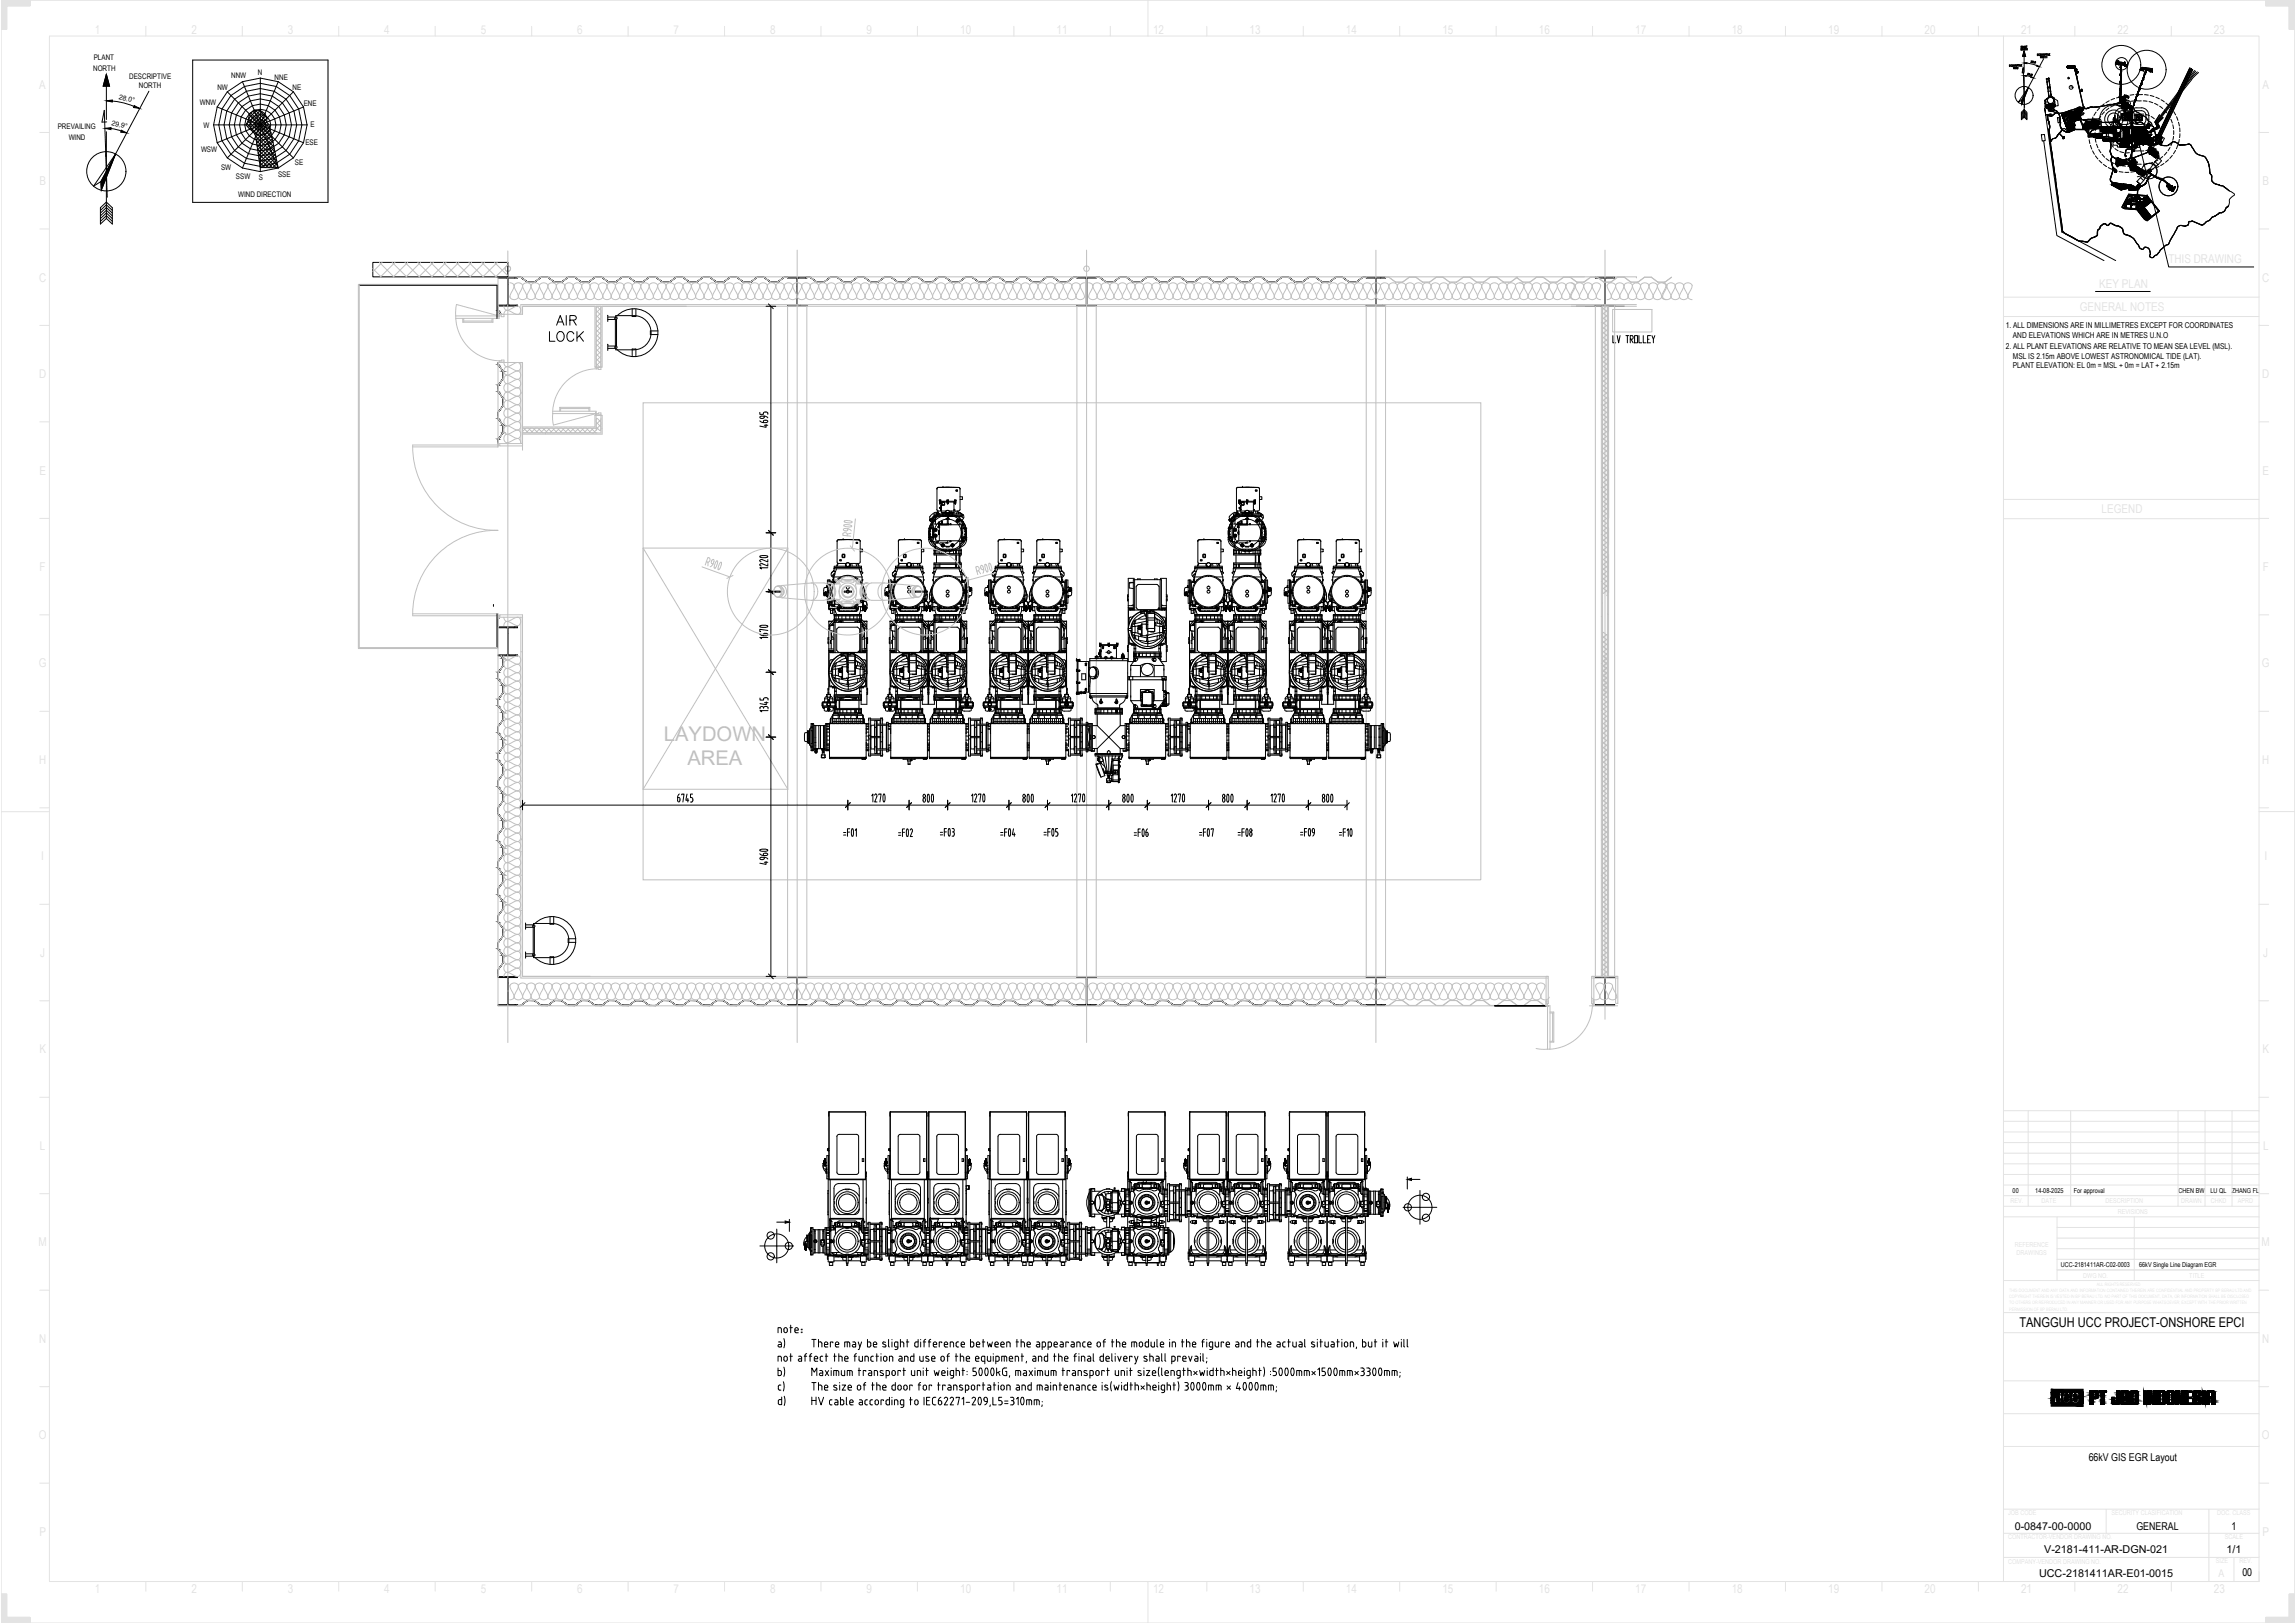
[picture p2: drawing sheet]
<svg xmlns="http://www.w3.org/2000/svg" width="420mm" height="297mm" viewBox="0 0 420 297" stroke-linecap="round" stroke-linejoin="round" font-family="sans-serif">
<defs><g id="words">
<g font-size="3.7" fill="#c0c0c0">
<text x="121.5" y="135.7">LAYDOWN</text>
<text x="125.8" y="140.1">AREA</text>
</g>
<text font-size="2.5" x="369.7" y="242.9">TANGGUH UCC PROJECT-ONSHORE EPCI</text>
<text font-size="2.2" fill="#e3e3e3" x="397" y="48.2">THIS DRAWING</text>
<text font-size="2.2" x="146.4" y="244">：</text>
<g font-size="2">
<text x="382.4" y="267.4">66kV GIS EGR Layout</text>
<text x="368.9" y="279.9">0-0847-00-0000</text>
<text x="391.1" y="280">GENERAL</text>
<text x="408.5" y="280">1</text>
<text x="374.2" y="284.2">V-2181-411-AR-DGN-021</text>
<text x="407.6" y="284.3">1/1</text>
<text x="373.3" y="288.6">UCC-2181411AR-E01-0015</text>
<text x="410.5" y="288.5">00</text>
</g>
<g font-size="1.5">
<text x="367.2" y="60">1. ALL DIMENSIONS ARE IN MILLIMETRES EXCEPT FOR COORDINATES</text>
<text x="367.2" y="63.9">2. ALL PLANT ELEVATIONS ARE RELATIVE TO MEAN SEA LEVEL (MSL).</text>
<text x="368.5" y="61.8">AND ELEVATIONS WHICH ARE IN METRES U.N.O</text>
<text x="368.5" y="65.7">MSL IS 2.15m ABOVE LOWEST ASTRONOMICAL TIDE (LAT).</text>
<text x="368.5" y="67.4">PLANT ELEVATION: EL 0m = MSL + 0m = LAT + 2.15m</text>
</g>
<g font-size="1.4">
<text x="17.2" y="11">PLANT</text>
<text x="17" y="12.9">NORTH</text>
<text x="23.6" y="14.4">DESCRIPTIVE</text>
<text x="25.4" y="16.1">NORTH</text>
<text x="39.8" y="16.6">NW</text>
<text x="42.3" y="14.3">NNW</text>
<text x="47.2" y="13.7">N</text>
<text x="50.3" y="14.6">NNE</text>
<text x="53.6" y="16.4">NE</text>
<text x="10.6" y="23.7">PREVAILING</text>
<text x="36.6" y="19.2">WNW</text>
<text x="37.3" y="23.4">W</text>
<text x="55.6" y="19.5">ENE</text>
<text x="56.8" y="23.2">E</text>
<text x="12.6" y="25.7">WIND</text>
<text x="36.8" y="27.9">WSW</text>
<text x="55.9" y="26.6">ESE</text>
<text x="40.5" y="31">SW</text>
<text x="43.2" y="32.7">SSW</text>
<text x="47.4" y="32.9">S</text>
<text x="50.9" y="32.5">SSE</text>
<text x="54" y="30.2">SE</text>
<text x="43.6" y="36.1">WIND DIRECTION</text>
</g>
<g font-size="1.3">
<text x="20.3" y="22.9" transform="rotate(15 20.3 22.9)">29.9°</text>
<text x="21.7" y="18" transform="rotate(15 21.7 18)">28.0°</text>
</g>
<g font-size="1.2">
<text x="368.5" y="218.3">00</text>
<text x="372.6" y="218.3">14-08-2025</text>
<text x="379.7" y="218.3">For approval</text>
<text x="398.8" y="218.3">CHEN BW</text>
<text x="404.7" y="218.3">LU QL</text>
<text x="408.6" y="218.3">ZHANG FL</text>
<text x="377.3" y="231.9">UCC-2181411AR-C02-0003</text>
<text x="391.6" y="231.9">66kV Single Line Diagram EGR</text>
</g>
</g></defs>
<g fill="none" stroke="#000" stroke-width=".18">
<path d="M142.4 250.4v1.4h.4M142.4 250.8h.4M142.5 245.6h.3M142.8 253.5l-.3 .1v.5l.1 .3h.4M142.8 253.5h.2M142.8 256.2h.3M142.8 243l.2 .2M142.8 245.6l.2 .3M142.8 248.2l.2 .3M142.8 250.8l.2 .3M142.8 243h-.4v.9M142.8 248.2h-.4v.9"/>
<path d="M143 251.5l-.2 .3M143.1 245.9v.6h-.6v-.4h.6M143.1 243.3v.6M143.1 248.5v.6M143.1 251.1v.4M143.1 255.7v1.4l-.6-.2v-.6l.3-.2M143.4 252.9a2.42 2.42 0 0 1 0 1.7M143.5 245a2.42 2.42 0 0 1 0 1.7M143.5 250.2a2.42 2.42 0 0 1 0 1.7M143.6 243.1a.31 .31 0 0 1 .3-.1 .31 .31 0 0 1 .2 .3v.3a.31 .31 0 0 1-.3 .3 .31 .31 0 0 1-.3-.3zM143.6 248.4a.31 .31 0 0 1 .3-.2 .31 .31 0 0 1 .2 .3v.3a.31 .31 0 0 1-.3 .3 .31 .31 0 0 1-.3-.3zM143.6 255.5a2.42 2.42 0 0 1 0 1.7"/>
<path d="M144.6 243h.5M144.6 248.2h.5M144.8 242.5v1.4M144.8 247.8v1.3M145.5 243.3a.33 .33 0 0 1 .4-.3 .33 .33 0 0 1 .2 .5h-.6M145.5 243.7l.2 .2M145.5 243.3v.4M145.8 243.9h.3M146.2 248.2l.5 .1 .1 .8h-.6v-.3l.6-.1M147.2 248.2h.5M147.7 247.7l-.3 .4v1M148.2 248.2h.4"/>
<path d="M148.6 247.7l-.3 .4v1M148.6 251.8v-1.4l.5 .7 .4-.7v1.4M148.6 245.1h.8M148.6 253h.8M148.6 255.7v1.4M148.6 256.3h.8M149 245.1v1.4M149 253v1.4M149.1 248.7h.6a.33 .33 0 0 0-.2-.5 .33 .33 0 0 0-.4 .3v.4M149.1 248.9l.2 .2h.4M149.4 255.7v1.4M149.8 245.6h.5l.2 .3"/>
<path d="M149.8 255.7l.5 1.4 .5-1.4M149.8 245.1v1.4M149.8 253v1.4M149.8 253.5h.4M150.1 250.8l.4 .1 .1 .2v.7h-.4M150.2 253.5l.3 .3M150.2 251.3l-.2 .2 .2 .3M150.2 251.3h.4M150.5 245.9v.6M150.5 253.8v.6M150.6 248.2l-.4 .1v.6l.1 .2h.3M150.9 246.1h.7a.32 .32 0 0 0-.3-.5 .32 .32 0 0 0-.4 .3l.1 .6h.6"/>
<path d="M150.9 254h.7a.32 .32 0 0 0-.3-.5 .32 .32 0 0 0-.4 .3l.1 .5 .6 .1M151.1 248.2h.5M151.1 250.8l.6 1M151.2 247.8v1.3M151.7 250.8l-.6 1M152.1 256.2l-.2 .1v.5l.1 .3h.3M152.1 256.2h.2M152.2 250.4v.1M152.2 250.8v1M152.5 245.8v-.2h-.5v.9M152.6 251.8v-1l.8 .1 .2 .2v.7M152.6 248.2h.5"/>
<path d="M152.8 247.8v1.3M152.9 256.2h.2M152.9 246.1h.7a.33 .33 0 0 0-.3-.5 .33 .33 0 0 0-.4 .3l.1 .6h.6M153.1 250.8v1M153.1 256.2l.3 .1v.8l-.5-.1v-.3h.5M153.2 253.6l-.5-.1-.1 .3 .6 .2v.3a.4 .4 0 0 1-.6 0M153.6 248.2l.5 .1 .1 .8M153.6 247.8v1.3M153.7 253v.1M153.7 253.5v.9M153.9 255.7v1.4h.3M153.9 256.2h.3"/>
<path d="M154 250.8l.1 .8 .5 .2v-1M154.2 253.5h.6l-.6 .9h.6M154.2 256.2l.2 .1 .1 .5-.3 .3M154.6 248.9l.3 .2h.4M154.6 246.5v-.9h.8l.2 .3v.6M154.6 248.7h.7a.33 .33 0 0 0-.3-.5 .33 .33 0 0 0-.4 .3v.4M155 255.7v1.3M155 257l.1 .1M155.1 251.8v-1h.7l.2 .2v.8M155.1 245.6v.9M155.3 254h.6a.32 .32 0 0 0-.2-.5 .32 .32 0 0 0-.4 .3v.4l.2 .2M155.5 254.4h.4"/>
<path d="M155.6 256.7h.6a.32 .32 0 0 0-.2-.5 .32 .32 0 0 0-.4 .3v.5l.6 .1M155.6 250.8v1M156.1 245.6h.4l.1 .3M156.3 248.2h.5M156.7 245.9v.6h-.6v-.4h.6M156.8 247.7l-.3 .4v1M157 253.6a.31 .31 0 0 1 .3-.1 .31 .31 0 0 1 .3 .3v.3a.31 .31 0 0 1-.3 .3 .31 .31 0 0 1-.3-.3zM157.1 245.6l.3 .9M157.1 250.8h.5M157.3 248.2v.8l.6 .1v-.9M157.3 250.4v1.4M157.3 256.2h.3"/>
<path d="M157.6 256.2l.2 .1 .1 .8-.6-.1v-.3h.6M157.7 245.6l-.4 1.4h-.2M158 253.5h.5M158.3 249.1v-.9l.6 .1 .1 .8M158.5 253l-.3 .3v1.1M158.5 251v-.2h-.5v1M158.6 256.2l-.2 .1-.1 .5 .2 .3h.3M158.6 256.2h.2M158.8 245.1v1.4h.4M158.8 245.6h.4M159 250.8l.5 .2 .1 .8-.6-.1v-.3l.6-.1M159.2 245.6l.2 .1v.6"/>
<path d="M159.4 246.3l-.2 .2M159.5 256.2l-.2 .1v.5l.1 .3h.3M159.5 256.2h.2M159.6 253.5h.5M159.7 253v1.4M159.9 246.1h.6v-.2a.31 .31 0 0 0-.3-.3 .31 .31 0 0 0-.3 .3v.4l.2 .2M159.9 248.2l-.4 .1-.1 .6 .2 .2h.3M160.1 246.5h.4M160.2 256.3a.31 .31 0 0 1 .4-.1 .31 .31 0 0 1 .2 .3v.3a.31 .31 0 0 1-.3 .3 .31 .31 0 0 1-.3-.3zM160.4 248.2h.4M160.4 250.8l.2 .2 .1 .8M160.4 250.8h-.3v1"/>
<path d="M160.5 253.5l.6 .1v.8M160.5 247.8v1.3M160.5 253v1.4M161.1 251.7h.5M161.3 247.8h.1M161.3 248.2v.9M161.6 253.8a.33 .33 0 0 1 .4-.3 .33 .33 0 0 1 .2 .5h-.6M161.6 253.8l.1 .5 .5 .1M161.6 251.4l.1 .2-.1 .2M161.7 250.9l-.4-.1-.2 .2 .1 .2 .4 .2M161.7 256.3v-.1h-.4v.9M161.8 248.4a.31 .31 0 0 1 .3-.2 .31 .31 0 0 1 .3 .3v.3a.31 .31 0 0 1-.3 .3 .31 .31 0 0 1-.4-.3z"/>
<path d="M162.1 245.7l-.4-.1-.1 .3 .5 .3 .1 .2a.4 .4 0 0 1-.6 0M162.2 251.8l.6-.2v-.5l-.1-.2-.5-.1v1.4M162.5 256.2h.3M162.7 245.1v1.3l.1 .1M162.8 249.1v-.9l.6 .1v.8M162.8 255.7v1.4l-.6-.1v-.7l.3-.1M163.3 255.7v.1M163.3 256.2v.9M163.3 245.1v.1M163.3 245.6v.9M163.3 251a.31 .31 0 0 1 .4-.2 .31 .31 0 0 1 .2 .3v.3a.31 .31 0 0 1-.3 .4 .31 .31 0 0 1-.3-.4zM163.8 246.3l.1 .2h.5"/>
<path d="M163.8 246.3v-.6l.6-.1v1.1M163.8 247h.3M163.9 253v1.4h-.5l-.1-.3v-.5l.6-.1M164.1 256.2l.3 .3M164.1 256.2h-.3v.9M164.4 253.8a.31 .31 0 0 1 .3-.3 .31 .31 0 0 1 .3 .3v.3a.31 .31 0 0 1-.3 .3 .31 .31 0 0 1-.3-.3M164.4 246.7l-.3 .3M164.4 253.8v.3M164.4 256.5v.6M164.6 248.2l.5 .1 .1 .8h-.6v-.3l.6-.1M164.8 245.6l.6 .1 .1 .8M164.8 251v-.2h-.4v1"/>
<path d="M164.8 245.1v1.4M165.1 256.2l-.2 .1v.7l.6 .1M165.1 256.2h.4l-.1 1.1-.1 .2-.4 .1M165.3 250.8h.5M165.5 250.4v1.4M165.5 253.6a.31 .31 0 0 1 .3-.1 .31 .31 0 0 1 .3 .3v.3a.31 .31 0 0 1-.3 .3 .31 .31 0 0 1-.3-.3zM165.6 249.1v-.9l.6 .1v.8M165.9 245.6h.5M166.1 245.1v1.4M166.5 256.2h.5M166.7 255.7v1.4M166.9 250.8v.7"/>
<path d="M167 253.6v-.1h-.5v.9M167.3 247.8v1.3h-.5l-.1-.2v-.6l.6-.1M167.5 250.8v1l-.5-.1-.2-.2M167.5 256.3a.31 .31 0 0 1 .4-.1 .31 .31 0 0 1 .2 .3v.3a.31 .31 0 0 1-.3 .3 .31 .31 0 0 1-.3-.3zM167.9 251.8v-1l.6 .2 .1 .8M168.1 245.1v1.4h-.5l-.1-.2M168.1 245.6l-.6 .1v.6M168.1 253.5h.5M168.4 248.2v.8l.6 .1v-.9M168.5 253l-.3 .3v1.1M168.6 245.1v.1M168.6 245.6v.9"/>
<path d="M169 245.6h.5M169 250.4h.1M169 250.8v1M169 253.6a.31 .31 0 0 1 .4-.1 .31 .31 0 0 1 .2 .3v.3a.31 .31 0 0 1-.3 .3 .31 .31 0 0 1-.3-.3zM169.2 255.7v1.4M169.5 245.1l-.3 .3v1.1M169.5 250.8h.4M169.6 250.4v1.4M169.6 256.3h.5M169.9 245.6h.5M170 248.3h-.5v.2l.5 .3 .1 .2a.41 .41 0 0 1-.6 .1M170.2 255.7h-.6v1.4h.6"/>
<path d="M170.4 245.1l-.3 .3v1.1M170.6 248.5a.33 .33 0 0 1 .4-.3 .33 .33 0 0 1 .2 .5h-.6M170.6 248.5v.6h.6M170.6 253.6v-.1h-.5v.9M170.9 246.1h.6v-.2a.31 .31 0 0 0-.3-.3 .31 .31 0 0 0-.3 .3v.5l.6 .1M171 250.8l.3 1 .2-.7 .2 .7 .2-1M171.3 255.7l-.5 .2-.1 .9 .2 .3h.4M171.6 253.5h.5M171.8 256.3h.3a.36 .36 0 0 1 .3 .5 .36 .36 0 0 1-.6 .2zM171.8 253v1.4M172.3 255.7l-.4 .4-.1 .2M172.3 248.4a.31 .31 0 0 1 .3-.2 .31 .31 0 0 1 .3 .3v.3a.31 .31 0 0 1-.3 .3 .31 .31 0 0 1-.3-.3z"/>
<path d="M172.4 245.8v-.2h-.5v.9M172.9 256l.1-.2a.31 .31 0 0 1 .4 0 .31 .31 0 0 1 0 .4l-.5 .9h.6M172.9 246.1h.6a.32 .32 0 0 0-.2-.5 .32 .32 0 0 0-.4 .3v.5l.6 .1M173 251.1a.31 .31 0 0 0-.3-.3 .31 .31 0 0 0-.3 .3l.1 .6 .5 .1M173 251.1v.2h-.6M173 253.6v-.1h-.4v.9M173.3 248.2h.5M173.5 250.4h.1M173.5 250.8v1M173.6 253.5l.5 .1v.8l-.5-.1v-.3h.5M173.8 247.7l-.3 .4v1M173.9 256l.2-.2a.31 .31 0 0 1 .4 0 .31 .31 0 0 1 0 .4l-.5 .9h.6"/>
<path d="M174 246.5v-.9l.5 .1 .1 .8M174.6 251.8l-.6-.2v-.5l.1-.2 .5-.1v1.1l-.2 .3h-.4M174.6 254.4v-.9l.5 .1 .1 .8M174.9 248.2h.5M175 246.3l.2 .2h.3M175 250.8l.6 .2 .1 .8M175 255.9v-.2h.7l-.4 1.4M175 247.8v1.3M175 250.4v1.4M175.5 245.6l-.4 .1-.1 .6M175.8 248.2l.6 .1v.8M175.8 247.8v1.3"/>
<path d="M176 246.1h.6a.32 .32 0 0 0-.2-.5 .32 .32 0 0 0-.4 .3v.5l.6 .1M176.1 256l.3-.3v1.4M176.1 250.8h.5M176.2 254l.1 .3a.41 .41 0 0 1-.6 0M176.2 253.6l-.4-.1-.1 .1v.2l.5 .2M176.3 250.4v1.4M176.7 254.4l.6-.1 .1-.5-.2-.3h-.5v1.4M176.9 256.7h.6M176.9 248.7h.6a.32 .32 0 0 0-.2-.5 .32 .32 0 0 0-.4 .3l.1 .6h.5M177 251v.1M177 251.5v.1M177.7 245.1v1.4h.4l.2-.2"/>
<path d="M177.7 245.6l.5 .1 .1 .6M177.9 253.6a.31 .31 0 0 1 .3-.1 .31 .31 0 0 1 .2 .3v.3a.31 .31 0 0 1-.3 .3 .31 .31 0 0 1-.3-.3zM178 256l.1-.2a.32 .32 0 0 1 .4 0 .32 .32 0 0 1 0 .4l-.5 .9h.6M178.7 250.4h-.6v.6h.5l.2 .3M178.7 245.9a.33 .33 0 0 1 .4-.3 .33 .33 0 0 1 .3 .5h-.6M178.8 245.9v.5l.6 .1M178.8 251.3a.35 .35 0 0 1-.4 .5h-.3M179.2 255.8l.2-.1a.94 .94 0 0 1 0 1.4l-.2-.1a1.31 1.31 0 0 1 0-1.2zM179.2 248.5a.31 .31 0 0 0-.3-.3 .31 .31 0 0 0-.3 .3l.1 .6h.5M179.2 248.5v.2h-.6M179.4 250.4h.1a.94 .94 0 0 1 0 1.4l-.1-.1a1.31 1.31 0 0 1 0-1.3zM179.4 253.6v-.1h-.5v.9"/>
<path d="M179.8 245.6h.5M179.8 253.5h.5M180 245.1v1.4M180 253v1.4M180.3 249.1l-.6-.1v-.5l.1-.3h.5v1.4M180.4 256.5a.36 .36 0 0 1-.3-.3 .36 .36 0 0 1 .2-.4 .36 .36 0 0 1 .5 .2 .88 .88 0 0 1-.5 1.1M180.4 250.4h.2a.94 .94 0 0 1 0 1.4l-.2-.1a1.31 1.31 0 0 1 0-1.3zM180.4 256.5h.4M180.8 245.6l.2 .9 .2-.6 .3 .6 .2-.9M180.8 248.2v.8l.6 .1v-.9M180.8 253.5h.4l.2 .3v.6h-.4M181 254l-.2 .2 .2 .2"/>
<path d="M181 254h.4M181.3 257.1l-.1 .3M181.5 250.4h.2a.94 .94 0 0 1 0 1.4l-.2-.1a1.31 1.31 0 0 1 0-1.3zM181.8 255.7v1.4h.6M181.8 247.8h.1M181.8 248.2v.9M181.8 253.5h.5M182 253v1.4M182.1 246.1h.7a.32 .32 0 0 0-.3-.5 .32 .32 0 0 0-.4 .3l.1 .5 .6 .1M182.5 250.4v1.4M182.8 251.1l.3 .7M182.8 253v.1"/>
<path d="M182.8 253.5v.9M182.9 248.5l-.1-.3h-.5v1.4M182.9 248.9l-.1 .2h-.5M182.9 248.5v.4M183.1 251l-.6 .3M183.2 246.1h.7l-.1-.2a.31 .31 0 0 0-.3-.3 .31 .31 0 0 0-.3 .3l.1 .5 .6 .1M183.2 253.8a.31 .31 0 0 1 .3-.3 .31 .31 0 0 1 .4 .3v.3a.31 .31 0 0 1-.4 .3 .31 .31 0 0 1-.3-.3M183.2 253.8v.3M183.4 249.1v-.9h.8l.1 .3v.6M183.4 255.7h-.6v.6l.5 .1 .2 .2M183.5 256.7a.35 .35 0 0 1-.4 .4h-.3M183.9 248.2v.9"/>
<path d="M183.9 256.9h.6M183.9 256.4h.6M184.3 250.4h-.6a1.05 1.05 0 0 0-.1 1.2l.3 .2h.4v-.8h-.2M184.3 254.4v-.9l.6 .1v.8M184.7 245.6l.2 .3M184.7 245.6h-.4v.9M184.8 248.7h.6v-.2a.31 .31 0 0 0-.3-.3 .31 .31 0 0 0-.3 .3v.6h.6M184.8 251.8v.3M184.9 245.9v.6M185 255.7h.3a.31 .31 0 0 1 .3 .3 .31 .31 0 0 1-.3 .3M185.2 256.3h.1M185.3 256.3l.3 .3"/>
<path d="M185.6 256.7l-.1 .4h-.5M185.9 249.1v-.9l.5 .1 .1 .8M185.9 251.8v-1h.7l.2 .2 .1 .8M186 245.6h.5M186.1 256l.3-.3v1.4M186.1 253.5l.5 .1v.8l-.5-.1v-.3h.5M186.2 245.1v1.4M186.4 250.8v1M186.9 245.6l.6 .1 .1 .8M186.9 245.1v1.4M186.9 248.2h.5M187 255.8l.2-.1a.94 .94 0 0 1 0 1.4l-.2-.1a1.31 1.31 0 0 1 0-1.2z"/>
<path d="M187.1 254.4v-.9l.6 .1v.8M187.1 247.8v1.3M187.4 250.8l.5 .2v.8l-.5-.1v-.3l.5-.1M187.9 249.1v.3M187.9 257.1v-.9h.7l.2 .1 .1 .8M188 246.1h.6a.32 .32 0 0 0-.2-.5 .32 .32 0 0 0-.4 .3l.1 .5 .5 .1M188.2 253.8v.3M188.4 250.8l.6 1M188.4 256.2v.9M188.8 253v1.4h-.5l-.1-.3M188.8 253.5h-.5l-.1 .3M189 250.8l-.6 1"/>
<path d="M189.1 248.2l.5 .1v.8h-.5v-.4h.5M189.3 257.1v-.9h.8l.2 .3v.6M189.5 250.4v.1M189.5 250.8v1M189.8 245.6l.5 .1v.8l-.5-.1v-.3h.5M189.8 256.2v.9M189.9 254.4v-.9h.8l.1 .3v.6M190.1 249.1v-.9l.6 .1v.8M190.3 253.5v.9M190.4 250.8v1M190.6 250.8l.3 .3M190.6 250.8h-.7v1"/>
<path d="M190.8 256.5v.1M190.8 257.1l-.1 .3M190.9 251.1v.7M191.3 253.5l.5 .1 .1 .8-.6-.1v-.3h.6M191.3 250.8v.7M191.4 246.3l-.1 .2h-.5M191.4 246.3v-.6l-.6-.1v1.4M191.8 247.8v1.3h-.5l-.1-.2v-.6l.6-.1M192 250.8v1l-.5-.1-.2-.2M192.4 253v.1M192.4 253.5v.9M192.4 251.8v-1h.7l.2 .2v.8"/>
<path d="M192.5 246.3v-.6l-.6-.1v1.4M192.5 246.3l-.1 .2h-.5M192.8 254.4v-.9l.6 .1v.8M192.9 248.2h.4M192.9 250.8v1M193 246.1h.6a.32 .32 0 0 0-.2-.5 .32 .32 0 0 0-.4 .3v.5l.6 .1M193 247.8v1.3M193.8 248.2l.6 .1v.8M193.8 247.8v1.3M193.9 253.5h.5M194 253v1.4M194.1 245.6l.5 .1 .1 .8-.6-.1v-.3h.6"/>
<path d="M194.4 250.8h.5M194.6 250.4v1.4M194.8 254h.6a.33 .33 0 0 0-.2-.5 .33 .33 0 0 0-.4 .3l.1 .5 .5 .1M194.9 248.7h.6a.33 .33 0 0 0-.2-.5 .33 .33 0 0 0-.4 .3l.1 .6h.5M195.6 245.8v-.2h-.5v.9M195.8 251v-.2h-.4v1M195.9 254.4v-.9l.6 .1v.8M196.1 245.6l.5 .1 .1 .8-.6-.1v-.3h.6M196.4 250.8l.5 .2v.8l-.5-.1v-.3l.5-.1M196.6 248.2h.5M197.1 247.7l-.4 .4 .1 1M197.1 253.5h.2"/>
<path d="M197.1 246.5v-.9l.6 .1v.8M197.3 253.5l.3 .1v.8l-.5-.1v-.3h.5M197.4 251.8v-1l.5 .2 .1 .8M197.5 247.8h.1M197.5 248.2v.9M198 249.1v-.9l.6 .1v.8M198.1 254.4v-.9l.5 .1 .1 .8M198.2 246.3l.1 .2h.4M198.4 251.7h.5M198.7 245.6l-.4 .1-.1 .6M199 251.4l.1 .2-.2 .2M199 250.9l-.4-.1-.2 .2 .1 .2 .5 .2"/>
<path d="M199.1 246.1h.7a.32 .32 0 0 0-.3-.5 .32 .32 0 0 0-.4 .3l.1 .5 .6 .1M199.1 248.2l.5 .1 .1 .8h-.6v-.4h.6M199.5 251.8l.6-.2 .1-.5-.2-.2-.5-.1v1.4M199.6 253.5h-.3l-.2 .3 .1 .5 .4 .1M200.1 254h.6a.32 .32 0 0 0-.2-.5 .32 .32 0 0 0-.4 .3v.4l.2 .2M200.2 247.8l-.1 1.2 .2 .1M200.3 254.4h.4M200.6 251a.31 .31 0 0 1 .4-.2 .31 .31 0 0 1 .2 .3v.3a.31 .31 0 0 1-.3 .4 .31 .31 0 0 1-.3-.4zM200.8 246.2a.31 .31 0 0 0 .4 .3 .31 .31 0 0 0 .3-.3M200.8 246.2v-.3a.31 .31 0 0 1 .4-.3 .31 .31 0 0 1 .3 .3v.3M201.8 253v.1M201.8 253.5v.9"/>
<path d="M201.9 245.6h.5M202 247.8v1.3h-.5l-.1-.2v-.6l.6-.1M202.2 251v-.2h-.5v1M202.2 254.3l.5 .1M202.4 245.1l-.3 .3v1.1M202.5 248.7h.6a.32 .32 0 0 0-.2-.5 .32 .32 0 0 0-.4 .3v.6h.6M202.6 250.8h.5M202.8 254l.1 .3-.2 .1M202.8 253.6l-.4-.1-.2 .1 .1 .2 .5 .2M202.8 250.4v1.4M203.5 245.6h.4M203.5 252.9a2.42 2.42 0 0 0 0 1.7"/>
<path d="M203.5 247.8v1.2l.2 .1M203.6 245.1v1.4M203.9 253.5l.3 .9 .2-.6 .2 .6 .3-.9M204.2 247.8h.1M204.2 248.2v.9M204.2 250.8v.8l.2 .2h.4v-1M204.4 245.6l.6 .1v.8M204.4 245.1v1.4M204.6 248.2l.3 .9 .4-.9M205.3 251.8v-1l.5 .2 .1 .8M205.3 253v.1M205.3 253.5v.9"/>
<path d="M205.5 246.1h.6a.33 .33 0 0 0-.2-.5 .33 .33 0 0 0-.4 .3v.4l.2 .2M205.7 248.7h.6a.33 .33 0 0 0-.2-.5 .33 .33 0 0 0-.4 .3v.4l.2 .2M205.7 246.5h.4M205.9 249.1h.4M206.3 250.4h.1M206.3 250.8v1M206.4 253v1.4h-.5l-.1-.3v-.5l.6-.1M206.8 250.8h.5M206.9 253.5h.4M206.9 250.4v1.4M207 253v1.4M207.2 246.5v-.9h.8l.1 .3v.6"/>
<path d="M207.3 248.4v-.2h-.5v.9M207.6 245.6v.9M207.7 248.2l.3 .9M207.8 253.5l.6 .1v.8M207.8 253v1.4M208.3 251.7h.5M208.3 248.2l-.4 1.4h-.2M208.6 246.2v-.3a.31 .31 0 0 1 .3-.3 .31 .31 0 0 1 .3 .3v.3M208.6 246.2a.31 .31 0 0 0 .3 .3 .31 .31 0 0 0 .3-.3M208.9 250.9l-.4-.1-.2 .2 .1 .2 .5 .3-.1 .3M208.9 253.6l.6 .7M209.4 250.4h.1"/>
<path d="M209.4 250.8v1M209.5 248.6l.4 .2 .1 .2a.41 .41 0 0 1-.6 .1M209.5 253.6l-.6 .7M209.6 246.3l.3 .2M209.9 250.8h.6l-.6 1h.6M209.9 245.6l-.2 .1v.6M209.9 245.6h.4M210 248.3l-.5-.1v.4M210 253.5l.5 .1 .1 .8M210 253v1.4M210.3 245.1v1.4h-.4M210.5 248.2l.6 .1v.8"/>
<path d="M210.5 247.7v1.4M210.7 245.6v.7M211 251.3h.6a.33 .33 0 0 0-.2-.5 .33 .33 0 0 0-.4 .3v.4l.2 .2M211.1 253.9h.6a.32 .32 0 0 0-.3-.4 .32 .32 0 0 0-.3 .3v.4l.2 .2M211.2 251.8h.4M211.3 254.4h.4M211.3 245.6v.9h-.4l-.2-.2M211.7 248.2l.5 .1v.8h-.6v-.4h.6M211.8 245.1v1.3l.2 .1M212.1 253v.1M212.1 253.5v.9M212.2 250.2a2.42 2.42 0 0 0 0 1.7"/>
<path d="M212.4 246.1h.7a.33 .33 0 0 0-.3-.5 .33 .33 0 0 0-.4 .3l.1 .5 .6 .1M212.7 249l.1 .1M212.7 250.4v1.2l.1 .1M212.7 247.7v1.3M213.2 254.4l-.6-.1v-.6l.1-.2h.5v1.1l-.1 .2-.4 .1M213.3 247.7v1.3l.1 .1M213.3 251.3h.6a.33 .33 0 0 0-.2-.5 .33 .33 0 0 0-.4 .3v.4l.2 .2M213.5 251.8h.4M213.7 253.5l.6 .1v.8M213.7 253v1.4M214.1 245.1v.1M214.1 245.6v.9"/>
<path d="M214.4 251.8v-1l.5 .2 .1 .8M214.5 249.1l.6-.1v-.5l-.1-.3h-.5v1.4M214.6 246.5v-.9l.6 .1v.8M214.8 253.5h.4M214.9 253v1.4M215.5 252.2h.3M215.7 252.9a2.42 2.42 0 0 1 0 1.7M216.1 248.4v-.2h-.5v.9M216.1 251.8l-.6-.2-.1-.5 .2-.2 .5-.1v1.1l-.3 .3M216.3 245.6h.5M216.5 245.1v1.4M216.5 248.7h.6a.32 .32 0 0 0-.2-.5 .32 .32 0 0 0-.4 .3l.1 .6h.5"/>
<path d="M216.5 250.8h.5M216.7 250.4v1.4M216.9 253h.3M217.1 253.6h.1M217.2 245.6l.6 .1v.8M217.2 245.1v1.4M217.2 253a.31 .31 0 0 1 .3 .3 .31 .31 0 0 1-.3 .3M217.2 253.6a.39 .39 0 0 1 .3 .4 .39 .39 0 0 1-.3 .4h-.3M217.5 250.8l.5 .2 .1 .8M217.5 250.4v1.4M217.6 248.2l.3 .9 .3-.9M218.2 253.1l.1-.1a.94 .94 0 0 1 0 1.4l-.1-.1a1.31 1.31 0 0 1 0-1.2z"/>
<path d="M218.3 245.9a.33 .33 0 0 1 .4-.3 .33 .33 0 0 1 .2 .5h-.6M218.3 245.9l.1 .5 .5 .1M218.5 251l.7 .6M218.8 248.2l.5 .1v.8h-.5v-.4h.5M219.2 251l-.7 .6M219.2 253.1l.2-.1a.94 .94 0 0 1 0 1.4l-.2-.1a1.31 1.31 0 0 1 0-1.2zM219.6 250.8l.3 1 .2-.7 .2 .7 .3-1M219.8 247.7v.1M219.8 248.2v.9M220 245.6h.5M220.2 247.7v1.3l.2 .1M220.3 253.1l.2-.1a.94 .94 0 0 1 0 1.4l-.2-.1a1.31 1.31 0 0 1 0-1.2z"/>
<path d="M220.5 245.1l-.3 .3v1.1M220.9 245.1v.1M220.9 245.6v.9M220.9 248.5v.1M220.9 249.1v.3M221 250.4h.1M221 250.8v1M221.4 246.3v-.6l.6-.1v1.2l-.5 .2M221.4 246.3l.1 .2h.5M221.7 253.5v.9M221.9 253.5l.2 .1 .1 .8M221.9 253.5h-.7v.9"/>
<path d="M222.1 250.4v1.4l-.5-.1-.1-.2v-.5l.6-.2M222.5 245.6v.7M222.6 250.8h.4M222.7 250.4v1.4M223.1 245.6v.9h-.5l-.1-.2M223.1 253.5v.9M223.3 253.5l.2 .1 .1 .8M223.3 253.5h-.7v.9M223.5 250.8h.3M223.5 250.4v1.4M223.8 250.8l.3 .2v.8M224 245.8v-.2h-.4v.9"/>
<path d="M224.5 245.9a.33 .33 0 0 1 .4-.3 .33 .33 0 0 1 .2 .5h-.6M224.5 245.9v.5l.6 .1M224.6 251l.6 .6M224.6 253.6l.7 .7M225.2 251l-.6 .6M225.3 253.6l-.7 .7M225.6 250.8l.6 .2 .1 .8M225.6 250.4v1.4M226.3 245.6h.2M226.5 245.6l.3 .1v.8l-.5-.1v-.3h.5M226.7 253l-.4 1.1h.8M226.7 251.3h.7a.32 .32 0 0 0-.3-.5 .32 .32 0 0 0-.4 .3v.4l.3 .2"/>
<path d="M226.9 253.8v.6M227 251.8h.4M227.3 246.5v-.9l.5 .1 .1 .8M227.7 253.1l.2-.1a.94 .94 0 0 1 0 1.4l-.2-.1a1.31 1.31 0 0 1 0-1.2zM227.8 250.4h.1M227.8 250.8v1M228.3 251.5l.2 .3M228.3 251.1v.4M228.4 252.2h.2M228.5 250.8l-.2 .3M228.5 250.8h.4v1.1l-.3 .3M228.5 251.8h.4"/>
<path d="M228.8 253.1l.2-.1a.94 .94 0 0 1 0 1.4l-.2-.1a1.31 1.31 0 0 1 0-1.2zM229 245.1v1.4h-.5l-.2-.2M229 245.6l-.6 .1-.1 .6M229.4 250.8l.5 .2 .1 .8M229.4 250.4v1.4M229.9 253.1l.1-.1a.94 .94 0 0 1 0 1.4l-.1-.1a1.31 1.31 0 0 1 0-1.2zM230 245.6h.5M230.2 245.1v1.4M230.4 250.8h.5M230.6 250.4v1.4M231 245.6l.5 .1 .1 .8M231 245.1v1.4"/>
<path d="M231.3 253.5v.9M231.4 250.2a2.42 2.42 0 0 1 0 1.7M231.5 253.5l.2 .3M231.5 253.5h-.7v.9M231.8 253.8v.6M232.1 246.1h.6a.33 .33 0 0 0-.2-.5 .33 .33 0 0 0-.4 .3v.5l.6 .1M232.6 251v.1M232.6 251.5v.1M232.7 253.5v.9M232.9 253.5l.2 .1v.8M232.9 253.5h-.7v.9M233.6 250.4h-.5v.6h.4l.2 .3"/>
<path d="M233.7 251.3l-.2 .4-.4 .1M233.7 253.8v.1M233.7 254.4l-.1 .3M233.8 245.6l.5 .1 .1 .8-.6-.1v-.3h.6M234.3 250.4h.2a.94 .94 0 0 1 0 1.4l-.2-.1a1.31 1.31 0 0 1 0-1.3zM234.8 246.3l.2 .2h.3M235.3 245.6l-.4 .1-.1 .6M235.4 250.4h.1a.94 .94 0 0 1 0 1.4l-.1-.1a1.31 1.31 0 0 1 0-1.3zM235.8 245.6h.4M235.9 245.1v1.4M236.5 250.4h.1a.94 .94 0 0 1 0 1.4l-.1-.1a1.31 1.31 0 0 1 0-1.3zM236.7 245.6v.7"/>
<path d="M237.3 245.6v.9h-.5l-.1-.2M237.4 251.8v-1h.7l.2 .2v.8M237.8 245.6l.6 .1v.8l-.6-.1v-.3h.6M237.9 250.8v1M238.8 251.8v-1h.6l.3 .2v.8M238.8 246.4l.2 .1M238.9 245.1v1.3M239.2 250.8v1M240.2 246l.4 .1 .1 .3a.41 .41 0 0 1-.6 0M240.2 251l.6 .6M240.6 245.7l-.4-.1v.3M240.8 251l-.6 .6"/>
<path d="M241.2 245.1v.1M241.2 245.6v.9M241.3 250.7l.3-.3v1.4M241.6 245.6h.5M241.8 245.1v1.4M242.6 245.6v.8l.6 .1v-.9M242.6 250.4h-.6v.6h.5l.1 .3M242.6 251.3a.35 .35 0 0 1-.3 .5h-.3M243.3 250.4h.1a.94 .94 0 0 1 0 1.4l-.1-.1a1.31 1.31 0 0 1 0-1.3zM243.7 245.6h.4l.2 .3v.6h-.4M243.9 246.1l-.3 .2 .3 .2M243.9 246.1h.4"/>
<path d="M244.6 250.4h-.1a.94 .94 0 0 0 0 1.4l.1-.1M244.7 250.4a1.31 1.31 0 0 1 0 1.3M244.7 245.6h.5M244.9 245.1v1.4M245.3 251.8v-1h.6l.3 .2v.8M245.7 245.1v.1M245.7 245.6v.9M245.7 250.8v1M246.1 246.2a.31 .31 0 0 0 .3 .3 .31 .31 0 0 0 .3-.3M246.1 246.2v-.3a.31 .31 0 0 1 .3-.3 .31 .31 0 0 1 .3 .3v.3M246.7 251.8v-1h.6l.2 .2 .1 .8M247.1 250.8v1"/>
<path d="M247.5 245.6l.3 .3M247.5 245.6h-.3v.9M247.8 245.9v.6M248.1 251l.6 .6M248.4 246.5l-.1 .3M248.7 251l-.6 .6M249.1 250.4h.3a.31 .31 0 0 1 .4 .3 .31 .31 0 0 1-.4 .3M249.3 251h.1M249.4 245.1v1.4h.4M249.4 245.6h.4M249.4 251l.4 .3M249.8 251.3a.35 .35 0 0 1-.4 .5h-.3"/>
<path d="M249.8 245.6l.3 .3M250.1 246.2l-.3 .3M250.1 245.9v.3M250.2 250.4h.3a.31 .31 0 0 1 .3 .3 .31 .31 0 0 1-.3 .3M250.4 251h.1M250.5 245.6l.1 .8 .2 .1M250.5 251l.3 .3M250.8 251.3a.35 .35 0 0 1-.3 .5h-.3M251.1 245.6v.9h-.3M251.4 250.4h.2a.94 .94 0 0 1 0 1.4l-.2-.1a1.31 1.31 0 0 1 0-1.3zM251.6 245.6h.5M251.8 245.1v1.4"/>
<path d="M252.5 250.4h.2a.94 .94 0 0 1 0 1.4l-.2-.1a1.31 1.31 0 0 1 0-1.3zM253.2 245.1v.1M253.2 245.6v.9M253.5 251.8v-1l.7 .1 .2 .2v.7M253.6 245.6h.5M253.8 245.1v1.4M253.9 250.8v1M254.9 251.8v-1h.6l.2 .2 .1 .8M255.2 245.6l.2 .9 .2-.6 .3 .6 .2-.9M255.3 250.8v1M256.3 251.8l-.1 .3M256.3 251.1v.1"/>
<path d="M256.6 245.1v.1M256.6 245.6v.9M257 246.4l.2 .1M257 245.1v1.3M257.6 245.1v1.3l.2 .1"/>
</g>
<!-- layer: E_TEXT Small -->
<g fill="none" stroke="#000" stroke-width=".18">
<path d="M295.3 61.4v1.3h.5M296.1 61.4l.2 1.3 .3-1.3M297.7 61.4h.5M297.9 61.4v1.3M298.5 62.1h.4l.1-.2-.1-.5h-.4v1.3M298.6 62.1l.4 .6M299.3 61.4h.5v1.3h-.5zM300 61.4v1.3h.6M300.8 61.4v1.3h.6M301.6 62.1h.3M302.2 61.4h-.6v1.3h.6M302.4 61.4l.3 .7v.6"/>
<path d="M303 61.4l-.3 .7"/>
</g>
<!-- layer: E_EQUIPMENT 2 -->
<path d="M295.2 56.6h7.2v4.2h-7.2z" fill="none" stroke="#c0c0c0" stroke-width=".18"/>
<!-- layer: E_TEXT Big -->
<path d="M101.9 59.5l.7-1.8 .6 1.8M102.2 58.9h.8M103.7 57.7v1.8M104.3 58.6l1-.1 .2-.2-.1-.4-.3-.2h-.8v1.8M104.9 58.6l.6 .9M100.6 60.7v1.8h1M102.3 60.8a.84 .84 0 0 1 1 .3 .84 .84 0 0 1-.2 1.1 .65 .65 0 0 1-.7 .2 .65 .65 0 0 1-.5-.6 1.07 1.07 0 0 1 .4-1zM105.1 61.1a.65 .65 0 0 0-.8-.4 .65 .65 0 0 0-.5 .7 .77 .77 0 0 0 .2 .8 .77 .77 0 0 0 .8 .2l.3-.4M105.6 60.7v1.8M106.1 61.4l.7 1.1M106.8 60.7l-1.2 1.2" fill="none" stroke="#000" stroke-width=".18"/>
<!-- layer: E_STEEL BEAM -->
<g fill="none" stroke="#000" stroke-width=".18">
<path d="M93 50.7l-.2 .2M93 52l-.1 .1M93.2 50.9l-.2 .1v4.7l.2 .1M93.2 55.8l-.1 .2M94.3 50.7l-.1 .2M94.5 55.8l-.1 .2M94.7 50.7h-3.5v.2h1.6l.1 .1v4.7l-.1 .1h-1.6v.2h3.5v-.2h-1.5M94.7 50.7v.2h-1.5M144.2 50.7v.2h1.6l.1 .1v4.7l-.1 .1h-1.6v.2h3.5v-.2h-1.6l-.1-.1v-4.7M144.2 50.7h3.5M146 51l-.1 .1M146 52.3l-.1 .1"/>
<path d="M146.1 50.9l-.1 .1M146.3 50.7l-.2 .2M146.5 55.8l-.2 .2M147.6 50.7l-.2 .2M147.7 50.7v.2h-1.6M147.7 55.9l-.1 .1M197.2 50.7v.2h1.5l.2 .1v4.7l-.2 .1h-1.5v.2h3.5v-.2h-1.6l-.1-.1v-4.8h1.7v-.2M197.2 50.7h3.5M250.1 50.7v.2h1.6l.1 .1v4.7l-.1 .1h-1.6v.2h3.6v-.2h-1.6l-.2-.1v-4.7l.2-.1h1.6v-.2M250.1 50.7h3.6M251.9 51.6l-.1 .1M251.9 52.9l-.1 .1"/>
<path d="M252.9 50.7l-.2 .2M253.1 55.8l-.2 .2M292.1 50.7v.2h1.5l.2 .1v4.7l-.2 .1h-1.5v.2h3.5v-.2h-1.6l-.1-.1v-4.8h1.7v-.2M292.1 50.7h3.5M92.8 114.9l.1 .1v4.7l-.1 .2h-1.6v.1h3.5v-.1h-1.5M92.8 114.9h-1.6v-.2h3.5v.2h-1.5M93 114.7l-.2 .2M93 115.9l-.1 .2M93.2 114.9l-.2 .1v4.7l.2 .2-.2 .1M94.2 114.7l-.1 .2M94.4 119.9l-.1 .1M92.9 178.7l-.2 .2"/>
<path d="M93 179.9l-.1 .1M93.2 178.9l-.2 .1v4.7l.2 .2M93.2 178.9h1.5v-.2h-3.5v.2h1.6l.1 .1v4.7l-.1 .2h-1.6v.1h3.5M94.2 178.7l-.2 .2M146.2 178.7l-.3 .3M147.5 178.7l-.2 .2M199 179.2l-.1 .1M199.4 178.7l-.1 .2M200.7 178.8l-.1 .1M251.9 179.5l-.1 .1M252.7 178.7l-.1 .2M293.7 178.9h.1"/>
<path d="M293.9 178.9h.1M93.1 183.9l-.2 .1M93.2 183.9h1.5v.1M94.4 183.9l-.2 .1M144.2 184v-.1h1.6l.1-.2v-4.7l-.1-.1h-1.6v-.2h3.5v.2h-1.6l-.1 .1v4.7l.1 .2h1.6v.1M144.2 184h3.5M146 180.2l-.1 .1M146.4 183.9l-.2 .1M147.6 183.9l-.1 .1M197.2 184v-.1h1.5l.2-.2v-4.7l-.2-.1h-1.5v-.2h3.5v.2h-1.6l-.1 .1v4.8l1.7 .1v.1M197.2 184h3.5M199 180.5l-.1 .1"/>
<path d="M199.6 183.9l-.1 .1M250.1 184v-.1h1.6l.1-.2v-4.7l-.1-.1h-1.6v-.2h3.6v.2h-1.6l-.2 .1v4.7l.2 .2h1.6v.1M250.1 184h3.6M251.9 180.8l-.1 .1M252.9 183.9l-.1 .1M292.1 184v-.1h1.5l.2-.2v-4.7l-.2-.1h-1.5v-.2h3.5v.2h-1.6l-.1 .1v4.8l1.7 .1v.1M292.1 184h3.5M293.7 183.8h.1M293.9 183.8h.1"/>
</g>
<!-- layer: A-FLOR-HRAL -->
<path d="M90.3 110.6v.4" fill="none" stroke="#000" stroke-width=".18"/>
<!-- layer: S-DECK-BRDG -->
<g fill="none" stroke="#000" stroke-width=".18">
<path d="M111.2 58.8h.1M111.2 57.7h.1M111.3 58h1.5M111.3 58.5h1.4v4.9l-1.4-.1M111.3 57.7v1.1M112.7 58.2v-.4h3.4a3.1 3.1 0 0 1 3.1 3.1 3.1 3.1 0 0 1-3.1 3.1h-3.4v-.5M112.8 58h.1M112.9 58.4v5M112.9 57.8a4.4 4.4 0 0 1 6.3 0 4.4 4.4 0 0 1 0 6.2 4.4 4.4 0 0 1-6.3-.1M115.7 56.5v1.4h.7v-1.4M111.2 64.1h.1M111.2 63h.1"/>
<path d="M111.3 63v1.1M111.3 63.8h1.5M115.7 65.3v-1.4h.7v1.4M120.5 60.6h-1.4v.6h1.4M96.2 174.3h.1M96.2 175.3h.1M96.2 169h.1M96.2 170h.1M96.2 175h1.5M96.2 174.6h1.4M96.2 169v1M96.2 174.3v1"/>
<path d="M96.2 169.7h1.4M96.2 169.3h1.5M97.6 169.7v4.9M97.7 169.5v-.5h3.3a3.1 3.1 0 0 1 3.2 3.1 3.1 3.1 0 0 1-3.2 3.2h-3.3v-.5M97.7 175h.1M97.8 169.7v4.9M97.9 169.1a4.4 4.4 0 0 1 6.2-.1 4.4 4.4 0 0 1 0 6.2 4.4 4.4 0 0 1-6.2 0M100.7 167.8v1.3h.7v-1.3M100.7 176.5v-1.4h.7v1.4M105.4 171.8h-1.4v.7h1.4"/>
<circle cx="112.8" cy="58.2" r=".22"/>
<circle cx="112.8" cy="63.5" r=".22"/>
<circle cx="97.7" cy="174.8" r=".22"/>
<circle cx="97.7" cy="169.5" r=".22"/>
</g>
<!-- layer: A-DETL-GENF -->
<g fill="#000" stroke="#000" stroke-width=".18">
<path d="M141 51.6h1.4zM94.7 184h.7z"/>
<path d="M91.2 56v.9zM91.2 56v.9z"/>
<path d="M91.2 56.9l.4 .4zM91.2 56.9l.4 .4z"/>
<path d="M91.6 57.3l.1 .2zM91.6 57.3l.1 .2z"/>
<path d="M94.7 50.7h.7zM94.7 50.7h.7z"/>
<path d="M95.3 50.7l.4 .3zM95.3 50.7l.4 .3z"/>
<path d="M95.7 51l.9 .6zM95.7 51l.9 .6z"/>
<path d="M96.5 51.6h1.3zM96.5 51.6h1.3z"/>
<path d="M96.5 51.6h1.4zM96.5 51.6l1.4 .1z"/>
<path d="M97.9 51.6l1.2-.9zM97.9 51.6l1.1-.9z"/>
<path d="M99.1 50.7h1.2zM99 50.7h1.3z"/>
<path d="M100.3 50.7l1.2 .9zM100.3 50.7l1.2 .9z"/>
<path d="M101.5 51.6h1.3zM101.5 51.6h1.3z"/>
<path d="M101.5 51.6h1.3zM101.5 51.6l1.3 .1z"/>
<path d="M102.8 51.6l1.2-.9zM102.8 51.6l1.2-.9z"/>
<path d="M104 50.7h1.3zM104 50.7h1.3z"/>
<path d="M105.2 50.7l1.3 .9zM105.2 50.7l1.3 .9z"/>
<path d="M106.4 51.6h1.3zM106.4 51.6h1.3z"/>
<path d="M106.4 51.6h1.4zM106.4 51.6l1.3 .1z"/>
<path d="M107.8 51.6l1.2-.9zM107.7 51.6l1.2-.9z"/>
<path d="M109 50.7h1.2zM108.9 50.7h1.3z"/>
<path d="M110.2 50.7l1.2 .9zM110.2 50.7l1.2 .9z"/>
<path d="M111.4 51.6h1.3zM111.4 51.6h1.3z"/>
<path d="M111.4 51.6h1.3zM111.4 51.6l1.3 .1z"/>
<path d="M112.7 51.6l1.2-.9zM112.7 51.6l1.2-.9z"/>
<path d="M113.9 50.7h1.3zM113.9 50.7h1.3z"/>
<path d="M115.1 50.7l1.2 .9zM115.1 50.7l1.2 .9z"/>
<path d="M116.3 51.6h1.3zM116.3 51.6h1.3z"/>
<path d="M116.3 51.6h1.4zM116.3 51.6l1.3 .1z"/>
<path d="M117.7 51.6l1.2-.9zM117.6 51.6l1.2-.9z"/>
<path d="M118.9 50.7h1.2zM118.8 50.7h1.3z"/>
<path d="M120.1 50.7l1.2 .9zM120.1 50.7l1.2 .9z"/>
<path d="M121.2 51.6h1.4zM121.2 51.6h1.4z"/>
<path d="M121.3 51.6h1.3zM121.3 51.6l1.3 .1z"/>
<path d="M122.6 51.6l1.2-.9zM122.6 51.6l1.2-.9z"/>
<path d="M123.8 50.7h1.2zM123.8 50.7h1.2z"/>
<path d="M125 50.7l1.2 .9zM125 50.7l1.2 .9z"/>
<path d="M126.2 51.6h1.3zM126.2 51.6h1.3z"/>
<path d="M126.2 51.6h1.4zM126.2 51.6l1.3 .1z"/>
<path d="M127.6 51.6l1.1-.9zM127.5 51.6l1.2-.9z"/>
<path d="M128.7 50.7h1.3zM128.7 50.7h1.3z"/>
<path d="M129.9 50.7l1.3 .9zM129.9 50.7l1.3 .9z"/>
<path d="M131.1 51.6h1.4zM131.1 51.6h1.4z"/>
<path d="M131.1 51.6h1.4zM131.1 51.6l1.4 .1z"/>
<path d="M132.5 51.6l1.2-.9zM132.5 51.6l1.1-.9z"/>
<path d="M133.7 50.7h1.2zM133.6 50.7h1.3z"/>
<path d="M134.9 50.7l1.2 .9zM134.9 50.7l1.2 .9z"/>
<path d="M136.1 51.6h1.3zM136.1 51.6h1.3z"/>
<path d="M136.1 51.6h1.3zM136.1 51.6l1.3 .1z"/>
<path d="M137.5 51.6l1.1-.9zM137.4 51.6l1.2-.9z"/>
<path d="M138.6 50.7h1.3zM138.6 50.7h1.3z"/>
<path d="M139.8 50.7l1.3 .9zM139.8 50.7l1.3 .9z"/>
<path d="M141 51.6h1.4zM141.1 51.6h1.3z"/>
<path d="M141 51.6h1.3zM141 51.6h1.3z"/>
<path d="M142.4 51.6l1.2-.9zM142.3 51.6l1.2-.9z"/>
<path d="M143.6 50.7h.6zM143.5 50.7h.7z"/>
<path d="M147.7 50.7h.6zM147.7 50.7h.6z"/>
<path d="M148.3 50.7l1.2 .9zM148.3 50.7l1.2 .9z"/>
<path d="M149.5 51.6h1.3zM149.5 51.6h1.3z"/>
<path d="M149.5 51.6h1.4zM149.5 51.6l1.3 .1z"/>
<path d="M150.9 51.6l1.2-.9zM150.8 51.6l1.2-.9z"/>
<path d="M152.1 50.7h1.2zM152 50.7h1.3z"/>
<path d="M153.3 50.7l1.2 .9zM153.3 50.7l1.2 .9z"/>
<path d="M154.4 51.6h1.4zM154.4 51.6h1.4z"/>
<path d="M154.5 51.6h1.3zM154.5 51.6l1.3 .1z"/>
<path d="M155.8 51.6l1.2-.9zM155.8 51.6l1.2-.9z"/>
<path d="M157 50.7h1.2zM157 50.7h1.2z"/>
<path d="M158.2 50.7l1.2 .9zM158.2 50.7l1.2 .9z"/>
<path d="M159.4 51.6h1.3zM159.4 51.6h1.3z"/>
<path d="M159.4 51.6h1.4zM159.4 51.6l1.3 .1z"/>
<path d="M160.8 51.6l1.1-.9zM160.7 51.6l1.2-.9z"/>
<path d="M161.9 50.7h1.3zM161.9 50.7h1.3z"/>
<path d="M163.1 50.7l1.3 .9zM163.1 50.7l1.3 .9z"/>
<path d="M164.3 51.6h1.4zM164.3 51.6h1.4z"/>
<path d="M164.3 51.6h1.4zM164.3 51.6l1.4 .1z"/>
<path d="M165.7 51.6l1.2-.9zM165.7 51.6l1.1-.9z"/>
<path d="M166.9 50.7h1.2zM166.8 50.7h1.3z"/>
<path d="M168.1 50.7l1.2 .9zM168.1 50.7l1.2 .9z"/>
<path d="M169.3 51.6h1.3zM169.3 51.6h1.3z"/>
<path d="M169.3 51.6h1.3zM169.3 51.6l1.3 .1z"/>
<path d="M170.7 51.6l1.1-.9zM170.6 51.6l1.2-.9z"/>
<path d="M171.8 50.7h1.3zM171.8 50.7h1.3z"/>
<path d="M173 50.7l1.3 .9zM173 50.7l1.3 .9z"/>
<path d="M174.2 51.6h1.3zM174.2 51.6h1.3z"/>
<path d="M174.2 51.6h1.4zM174.2 51.6l1.3 .1z"/>
<path d="M175.6 51.6l1.2-.9zM175.5 51.6l1.2-.9z"/>
<path d="M176.8 50.7h1.2zM176.7 50.7h1.3z"/>
<path d="M178 50.7l1.2 .9zM178 50.7l1.2 .9z"/>
<path d="M179.2 51.6h1.3zM179.2 51.6h1.3z"/>
<path d="M179.2 51.6h1.3zM179.2 51.6l1.3 .1z"/>
<path d="M180.5 51.6l1.2-.9zM180.5 51.6l1.2-.9z"/>
<path d="M181.7 50.7h1.3zM181.7 50.7h1.3z"/>
<path d="M182.9 50.7l1.3 .9zM182.9 50.7l1.3 .9z"/>
<path d="M184.1 51.6h1.3zM184.1 51.6h1.3z"/>
<path d="M184.1 51.6h1.4zM184.1 51.6l1.3 .1z"/>
<path d="M185.5 51.6l1.2-.9zM185.4 51.6l1.2-.9z"/>
<path d="M186.7 50.7h1.2zM186.6 50.7h1.3z"/>
<path d="M187.9 50.7l1.2 .9zM187.9 50.7l1.2 .9z"/>
<path d="M189.1 51.6h1.3zM189.1 51.6h1.3z"/>
<path d="M189.1 51.6h1.3zM189.1 51.6l1.3 .1z"/>
<path d="M190.4 51.6l1.2-.9zM190.4 51.6l1.2-.9z"/>
<path d="M191.6 50.7h1.2zM191.6 50.7h1.2z"/>
<path d="M192.8 50.7l1.2 .9zM192.8 50.7l1.2 .9z"/>
<path d="M194 51.6h1.3zM194 51.6h1.3z"/>
<path d="M194 51.6h1.3zM194 51.6l1.3 .1z"/>
<path d="M194 51.6h1.4zM194 51.6h1.3z"/>
<path d="M195.4 51.6l1.2-.9zM195.3 51.6l1.2-.9z"/>
<path d="M196.6 50.7h.6zM196.5 50.7h.7z"/>
<path d="M200.7 50.7h.6zM200.7 50.7h.6z"/>
<path d="M201.3 50.7l1.2 .9zM201.3 50.7l1.2 .9z"/>
<path d="M202.5 51.6h1.3zM202.5 51.6h1.3z"/>
<path d="M202.5 51.6h1.3zM202.5 51.6l1.3 .1z"/>
<path d="M203.9 51.6l1.1-.9zM203.8 51.6l1.2-.9z"/>
<path d="M205 50.7h1.3zM205 50.7h1.3z"/>
<path d="M206.2 50.7l1.3 .9zM206.2 50.7l1.3 .9z"/>
<path d="M207.4 51.6h1.3zM207.4 51.6h1.3z"/>
<path d="M207.4 51.6h1.4zM207.4 51.6l1.3 .1z"/>
<path d="M208.8 51.6l1.2-.9zM208.7 51.6l1.2-.9z"/>
<path d="M210 50.7h1.2zM209.9 50.7h1.3z"/>
<path d="M211.2 50.7l1.2 .9zM211.2 50.7l1.2 .9z"/>
<path d="M212.4 51.6h1.3zM212.4 51.6h1.3z"/>
<path d="M212.4 51.6h1.3zM212.4 51.6l1.3 .1z"/>
<path d="M213.7 51.6l1.2-.9zM213.7 51.6l1.2-.9z"/>
<path d="M214.9 50.7h1.3zM214.9 50.7h1.3z"/>
<path d="M216.1 50.7l1.2 .9zM216.1 50.7l1.2 .9z"/>
<path d="M217.3 51.6h1.3zM217.3 51.6h1.3z"/>
<path d="M217.3 51.6h1.4zM217.3 51.6l1.3 .1z"/>
<path d="M218.7 51.6l1.2-.9zM218.6 51.6l1.2-.9z"/>
<path d="M219.9 50.7h1.2zM219.8 50.7h1.3z"/>
<path d="M221.1 50.7l1.2 .9zM221.1 50.7l1.2 .9z"/>
<path d="M222.3 51.6h1.3zM222.3 51.6h1.3z"/>
<path d="M222.3 51.6h1.3zM222.3 51.6l1.3 .1z"/>
<path d="M223.6 51.6l1.2-.9zM223.6 51.6l1.2-.9z"/>
<path d="M224.8 50.7h1.2zM224.8 50.7h1.2z"/>
<path d="M226 50.7l1.2 .9zM226 50.7l1.2 .9z"/>
<path d="M227.2 51.6h1.3zM227.2 51.6h1.3z"/>
<path d="M227.2 51.6h1.4zM227.2 51.6l1.3 .1z"/>
<path d="M228.6 51.6l1.2-.9zM228.5 51.6l1.2-.9z"/>
<path d="M229.7 50.7h1.3zM229.7 50.7h1.3z"/>
<path d="M230.9 50.7l1.3 .9zM230.9 50.7l1.3 .9z"/>
<path d="M232.1 51.6h1.4zM232.1 51.6h1.4z"/>
<path d="M232.1 51.6h1.4zM232.1 51.6l1.4 .1z"/>
<path d="M233.5 51.6l1.2-.9zM233.5 51.6l1.2-.9z"/>
<path d="M234.7 50.7h1.2zM234.7 50.7h1.2z"/>
<path d="M235.9 50.7l1.2 .9zM235.9 50.7l1.2 .9z"/>
<path d="M237.1 51.6h1.3zM237.1 51.6h1.3z"/>
<path d="M237.1 51.6h1.4zM237.1 51.6l1.3 .1z"/>
<path d="M238.5 51.6l1.1-.9zM238.4 51.6l1.2-.9z"/>
<path d="M239.6 50.7h1.3zM239.6 50.7h1.3z"/>
<path d="M240.8 50.7l1.3 .9zM240.8 50.7l1.3 .9z"/>
<path d="M242 51.6h1.4zM242 51.6h1.4z"/>
<path d="M242 51.6h1.4zM242 51.6l1.4 .1z"/>
<path d="M243.4 51.6l1.2-.9zM243.4 51.6l1.1-.9z"/>
<path d="M244.6 50.7h1.2zM244.5 50.7h1.3z"/>
<path d="M245.8 50.7l1.2 .9zM245.8 50.7l1.2 .9z"/>
<path d="M247 51.6h1.3zM247 51.6h1.3z"/>
<path d="M247 51.6h1.3zM247 51.6l1.3 .1z"/>
<path d="M248.3 51.6l1.2-.9zM248.3 51.6l1.2-.9z"/>
<path d="M249.5 50.7h.6zM249.5 50.7h.6z"/>
<path d="M91.2 66.3v.5zM91.2 66.3v.5z"/>
<path d="M91.2 66.8l.9 1.2zM91.2 66.8l.9 1.2z"/>
<path d="M91.2 70.5v1.2zM91.2 70.5v1.2z"/>
<path d="M91.2 71.7l.9 1.2zM91.2 71.7l.9 1.2z"/>
<path d="M91.2 75.4v1.2zM91.2 75.4v1.2z"/>
<path d="M91.2 76.7l.9 1.2zM91.2 76.7l.9 1.2z"/>
<path d="M92.1 79.2l-.9 1.2zM92.1 79.2l-.9 1.2z"/>
<path d="M92.1 68v1.3zM92.1 68v1.3z"/>
<path d="M92.1 69.3l-.9 1.2zM92.1 69.3l-.9 1.2z"/>
<path d="M92.1 72.9v1.3zM92.1 72.9v1.3z"/>
<path d="M92.1 74.2l-.9 1.2zM92.1 74.2l-.9 1.2z"/>
<path d="M92.1 77.9v1.2zM92.1 77.9v1.2z"/>
<path d="M91.2 80.4v.8zM91.2 80.4v.8z"/>
<path d="M91.2 113.2v1.5zM91.2 113.2v1.5z"/>
<path d="M91.4 113l-.2 .2zM91.4 113l-.2 .2z"/>
<path d="M91.2 123.1v1.2zM91.2 123.1v1.2z"/>
<path d="M91.2 124.3l.9 1.2zM91.2 124.3l.9 1.2z"/>
<path d="M91.2 128v1.2zM91.2 128v1.2z"/>
<path d="M91.2 129.2l.9 1.2zM91.2 129.2l.9 1.2z"/>
<path d="M91.2 132.9v1.2zM91.2 132.9v1.2z"/>
<path d="M91.2 134.2l.9 1.2zM91.2 134.2l.9 1.2z"/>
<path d="M91.2 137.9v1.2zM91.2 137.9v1.2z"/>
<path d="M91.2 139.1l.9 1.2zM91.2 139.1l.9 1.2z"/>
<path d="M91.7 120l.4 .5zM91.7 120l.4 .5z"/>
<path d="M92.1 120.6v1.2zM92.1 120.6v1.2z"/>
<path d="M92.1 121.8l-.9 1.2zM92.1 121.8l-.9 1.2z"/>
<path d="M92.1 125.5v1.3zM92.1 125.5v1.3z"/>
<path d="M92.1 126.8l-.9 1.2zM92.1 126.8l-.9 1.2z"/>
<path d="M92.1 130.4v1.3zM92.1 130.4v1.3z"/>
<path d="M92.1 131.7l-.9 1.2zM92.1 131.7l-.9 1.2z"/>
<path d="M92.1 135.4v1.2zM92.1 135.4v1.2z"/>
<path d="M92.1 136.6l-.9 1.3zM92.1 136.6l-.9 1.3z"/>
<path d="M91.2 142.8v1.2zM91.2 142.8v1.2z"/>
<path d="M91.2 144l.9 1.3zM91.2 144l.9 1.3z"/>
<path d="M91.2 147.8v1.2zM91.2 147.8v1.2z"/>
<path d="M91.2 149l.9 1.2zM91.2 149l.9 1.2z"/>
<path d="M91.2 152.7v1.2zM91.2 152.7v1.2z"/>
<path d="M91.2 153.9l.9 1.2zM91.2 153.9l.9 1.2z"/>
<path d="M91.2 157.7v1.2zM91.2 157.7v1.2z"/>
<path d="M91.2 158.9l.9 1.2zM91.2 158.9l.9 1.2z"/>
<path d="M92.1 140.3v1.3zM92.1 140.3v1.3z"/>
<path d="M92.1 141.6l-.9 1.2zM92.1 141.6l-.9 1.2z"/>
<path d="M92.1 145.3v1.2zM92.1 145.3v1.2z"/>
<path d="M92.1 146.5l-.9 1.3zM92.1 146.5l-.9 1.3z"/>
<path d="M92.1 150.2v1.3zM92.1 150.2v1.3z"/>
<path d="M92.1 151.5l-.9 1.2zM92.1 151.5l-.9 1.2z"/>
<path d="M92.1 155.2v1.2zM92.1 155.2v1.2z"/>
<path d="M92.1 156.4l-.9 1.3zM92.1 156.4l-.9 1.3z"/>
<path d="M91.2 162.6v1.2zM91.2 162.6v1.2z"/>
<path d="M91.2 163.8l.9 1.2zM91.2 163.8l.9 1.2z"/>
<path d="M91.2 167.5v1.2zM91.2 167.5v1.2z"/>
<path d="M91.2 168.8l.9 1.2zM91.2 168.8l.9 1.2z"/>
<path d="M91.2 172.5v1.2zM91.2 172.5v1.2z"/>
<path d="M91.2 173.7l.9 1.2zM91.2 173.7l.9 1.2z"/>
<path d="M91.2 177.4v1.3zM91.2 177.4v1.3z"/>
<path d="M92.1 160.1v1.3zM92.1 160.1v1.3z"/>
<path d="M92.1 161.4l-.9 1.2zM92.1 161.4l-.9 1.2z"/>
<path d="M92.1 165v1.3zM92.1 165v1.3z"/>
<path d="M92.1 166.3l-.9 1.2zM92.1 166.3l-.9 1.2z"/>
<path d="M92.1 170v1.3zM92.1 170v1.3z"/>
<path d="M92.1 171.3l-.9 1.2zM92.1 171.3l-.9 1.2z"/>
<path d="M92.1 174.9v1.3zM92.1 174.9v1.3z"/>
<path d="M92.1 176.2l-.9 1.2zM92.1 176.2l-.9 1.2z"/>
<path d="M94.7 184h.7zM94.7 184h.7z"/>
<path d="M95.4 184l1.2-.9zM95.3 184l1.2-.9z"/>
<path d="M96.6 183.1h1.3zM96.5 183.1h1.4z"/>
<path d="M97.8 183.1l1.3 .9zM97.8 183.1l1.3 .9z"/>
<path d="M99 184h1.3zM99 184h1.3z"/>
<path d="M99 184h1.3zM99 184h1.3z"/>
<path d="M100.3 184l1.2-.9zM100.3 184l1.2-.9z"/>
<path d="M101.5 183.1h1.3zM101.5 183.1h1.3z"/>
<path d="M102.8 183.1l1.2 .9zM102.8 183.1l1.2 .9z"/>
<path d="M104 184h1.2zM104 184h1.2z"/>
<path d="M104 184h1.3zM104 184h1.2z"/>
<path d="M105.3 184l1.2-.9zM105.2 184l1.2-.9z"/>
<path d="M106.5 183.1h1.3zM106.4 183.1h1.4z"/>
<path d="M107.7 183.1l1.3 .9zM107.7 183.1l1.3 .9z"/>
<path d="M108.9 184h1.3zM108.9 184h1.3z"/>
<path d="M108.9 184h1.3zM108.9 184h1.3z"/>
<path d="M110.2 184l1.2-.9zM110.2 184l1.2-.9z"/>
<path d="M111.4 183.1h1.3zM111.4 183.1h1.3z"/>
<path d="M112.7 183.1l1.2 .9zM112.7 183.1l1.2 .9z"/>
<path d="M113.9 184h1.2zM113.9 184h1.2z"/>
<path d="M113.9 184h1.3zM113.9 184h1.2z"/>
<path d="M115.2 184l1.2-.9zM115.1 184l1.2-.9z"/>
<path d="M116.3 183.1h1.4zM116.3 183.1h1.4z"/>
<path d="M116.4 183.1h1.3zM116.4 183.1h1.3z"/>
<path d="M117.6 183.1l1.3 .9zM117.6 183.1l1.3 .9z"/>
<path d="M118.8 184h1.3zM118.8 184h1.3z"/>
<path d="M120.1 184l1.2-.9zM120.1 184l1.2-.9z"/>
<path d="M121.3 183.1h1.3zM121.3 183.1h1.3z"/>
<path d="M122.6 183.1l1.2 .9zM122.6 183.1l1.2 .9z"/>
<path d="M123.8 184h1.2zM123.8 184h1.2z"/>
<path d="M123.8 184h1.3zM123.8 184h1.2z"/>
<path d="M125.1 184l1.1-.9zM125 184l1.2-.9z"/>
<path d="M126.2 183.1h1.4zM126.2 183.1h1.4z"/>
<path d="M127.5 183.1l1.2 .9zM127.5 183.1l1.2 .9z"/>
<path d="M128.7 184h1.2zM128.7 184h1.2z"/>
<path d="M128.7 184h1.3zM128.7 184h1.3z"/>
<path d="M130 184l1.2-.9zM130 184l1.1-.9z"/>
<path d="M131.2 183.1h1.3zM131.1 183.1h1.4z"/>
<path d="M132.5 183.1l1.2 .9zM132.5 183.1l1.2 .9z"/>
<path d="M133.6 184h1.3zM133.6 184h1.3z"/>
<path d="M133.7 184h1.2zM133.7 184h1.2z"/>
<path d="M134.9 184l1.2-.9zM134.9 184l1.2-.9z"/>
<path d="M136.1 183.1h1.3zM136.1 183.1h1.3z"/>
<path d="M137.4 183.1l1.2 .9zM137.4 183.1l1.2 .9z"/>
<path d="M138.6 184h1.2zM138.6 184h1.2z"/>
<path d="M138.6 184h1.3zM138.6 184h1.2z"/>
<path d="M139.9 184l1.2-.9zM139.8 184l1.2-.9z"/>
<path d="M141.1 183.1h1.3zM141.1 183.1h1.3z"/>
<path d="M142.3 183.1l1.3 .9zM142.3 183.1l1.3 .9z"/>
<path d="M143.5 184h.7zM143.5 184h.7z"/>
<path d="M147.7 184h.7zM147.7 184h.6z"/>
<path d="M148.4 184l1.2-.9zM148.3 184l1.2-.9z"/>
<path d="M149.5 183.1h1.4zM149.5 183.1h1.4z"/>
<path d="M150.8 183.1l1.3 .9zM150.8 183.1l1.3 .9z"/>
<path d="M152 184h1.3zM152 184h1.3z"/>
<path d="M152 184h1.3zM152 184h1.3z"/>
<path d="M152 184h1.3zM152 184h1.3z"/>
<path d="M153.3 184l1.2-.9zM153.3 184l1.2-.9z"/>
<path d="M154.5 183.1h1.3zM154.5 183.1h1.3z"/>
<path d="M155.8 183.1l1.2 .9zM155.8 183.1l1.2 .9z"/>
<path d="M157 184h1.2zM157 184h1.2z"/>
<path d="M157 184h1.3zM157 184h1.2z"/>
<path d="M158.3 184l1.1-.9zM158.2 184l1.2-.9z"/>
<path d="M159.4 183.1h1.4zM159.4 183.1h1.4z"/>
<path d="M160.7 183.1l1.2 .9zM160.7 183.1l1.2 .9z"/>
<path d="M161.9 184h1.2zM161.9 184h1.2z"/>
<path d="M161.9 184h1.3zM161.9 184h1.3z"/>
<path d="M163.2 184l1.2-.9zM163.1 184l1.2-.9z"/>
<path d="M164.4 183.1h1.3zM164.3 183.1h1.4z"/>
<path d="M165.7 183.1l1.2 .9zM165.7 183.1l1.2 .9z"/>
<path d="M166.8 184h1.3zM166.8 184h1.3z"/>
<path d="M166.8 184h1.3zM166.8 184h1.3z"/>
<path d="M168.1 184l1.2-.9zM168.1 184l1.2-.9z"/>
<path d="M169.3 183.1h1.3zM169.3 183.1h1.3z"/>
<path d="M169.3 183.1h1.3zM169.3 183.1h1.3z"/>
<path d="M170.6 183.1l1.2 .9zM170.6 183.1l1.2 .9z"/>
<path d="M171.8 184h1.3zM171.8 184h1.2z"/>
<path d="M173.1 184l1.2-.9zM173 184l1.2-.9z"/>
<path d="M174.3 183.1h1.3zM174.2 183.1h1.4z"/>
<path d="M175.5 183.1l1.3 .9zM175.5 183.1l1.3 .9z"/>
<path d="M176.7 184h1.3zM176.7 184h1.3z"/>
<path d="M176.7 184h1.3zM176.7 184h1.3z"/>
<path d="M178 184l1.2-.9zM178 184l1.2-.9z"/>
<path d="M179.2 183.1h1.3zM179.2 183.1h1.3z"/>
<path d="M180.5 183.1l1.2 .9zM180.5 183.1l1.2 .9z"/>
<path d="M181.7 184h1.2zM181.7 184h1.2z"/>
<path d="M181.7 184h1.3zM181.7 184h1.2z"/>
<path d="M183 184l1.2-.9zM182.9 184l1.2-.9z"/>
<path d="M184.2 183.1h1.3zM184.2 183.1h1.3z"/>
<path d="M185.4 183.1l1.3 .9zM185.4 183.1l1.3 .9z"/>
<path d="M186.6 184h1.3zM186.6 184h1.3z"/>
<path d="M186.6 184h1.3zM186.6 184h1.3z"/>
<path d="M187.9 184l1.2-.9zM187.9 184l1.2-.9z"/>
<path d="M189.1 183.1h1.3zM189.1 183.1h1.3z"/>
<path d="M190.4 183.1l1.2 .9zM190.4 183.1l1.2 .9z"/>
<path d="M191.6 184h1.2zM191.6 184h1.2z"/>
<path d="M191.6 184h1.3zM191.6 184h1.2z"/>
<path d="M192.9 184l1.1-.9zM192.8 184l1.2-.9z"/>
<path d="M194 183.1h1.4zM194 183.1h1.4z"/>
<path d="M195.3 183.1l1.3 .9zM195.3 183.1l1.3 .9z"/>
<path d="M196.5 184h.7zM196.5 184h.7z"/>
<path d="M196.5 184h.7zM196.5 184h.7z"/>
<path d="M200.7 184h.6zM200.7 184h.6z"/>
<path d="M201.3 184l1.2-.9zM201.3 184l1.2-.9z"/>
<path d="M202.5 183.1h1.3zM202.5 183.1h1.3z"/>
<path d="M203.8 183.1l1.2 .9zM203.8 183.1l1.2 .9z"/>
<path d="M205 184h1.2zM205 184h1.2z"/>
<path d="M205 184h1.3zM205 184h1.2z"/>
<path d="M206.3 184l1.2-.9zM206.2 184l1.2-.9z"/>
<path d="M207.5 183.1h1.3zM207.4 183.1h1.4z"/>
<path d="M208.7 183.1l1.3 .9zM208.7 183.1l1.3 .9z"/>
<path d="M209.9 184h1.3zM209.9 184h1.3z"/>
<path d="M209.9 184h1.3zM209.9 184h1.3z"/>
<path d="M211.2 184l1.2-.9zM211.2 184l1.2-.9z"/>
<path d="M212.4 183.1h1.3zM212.4 183.1h1.3z"/>
<path d="M213.7 183.1l1.2 .9zM213.7 183.1l1.2 .9z"/>
<path d="M214.9 184h1.2zM214.9 184h1.2z"/>
<path d="M214.9 184h1.3zM214.9 184h1.2z"/>
<path d="M216.2 184l1.2-.9zM216.1 184l1.2-.9z"/>
<path d="M217.3 183.1h1.4zM217.3 183.1h1.4z"/>
<path d="M218.6 183.1l1.3 .9zM218.6 183.1l1.3 .9z"/>
<path d="M219.8 184h1.3zM219.8 184h1.3z"/>
<path d="M219.8 184h1.3zM219.8 184h1.3z"/>
<path d="M221.1 184l1.2-.9zM221.1 184l1.2-.9z"/>
<path d="M222.3 183.1h1.3zM222.3 183.1h1.3z"/>
<path d="M222.3 183.1h1.3zM222.3 183.1h1.3z"/>
<path d="M223.6 183.1l1.2 .9zM223.6 183.1l1.2 .9z"/>
<path d="M224.8 184h1.3zM224.8 184h1.2z"/>
<path d="M226.1 184l1.1-.9zM226 184l1.2-.9z"/>
<path d="M227.2 183.1h1.4zM227.2 183.1h1.4z"/>
<path d="M228.5 183.1l1.2 .9zM228.5 183.1l1.2 .9z"/>
<path d="M229.7 184h1.2zM229.7 184h1.2z"/>
<path d="M229.7 184h1.3zM229.7 184h1.3z"/>
<path d="M231 184l1.2-.9zM230.9 184l1.2-.9z"/>
<path d="M232.2 183.1h1.3zM232.1 183.1h1.4z"/>
<path d="M233.5 183.1l1.2 .9zM233.5 183.1l1.2 .9z"/>
<path d="M234.6 184h1.3zM234.6 184h1.3z"/>
<path d="M234.7 184h1.2zM234.7 184h1.2z"/>
<path d="M236 184l1.1-.9zM235.9 184l1.2-.9z"/>
<path d="M237.1 183.1h1.3zM237.1 183.1h1.3z"/>
<path d="M238.4 183.1l1.2 .9zM238.4 183.1l1.2 .9z"/>
<path d="M239.6 184h1.2zM239.6 184h1.2z"/>
<path d="M239.6 184h1.3zM239.6 184h1.2z"/>
<path d="M240.9 184l1.2-.9zM240.8 184l1.2-.9z"/>
<path d="M242.1 183.1h1.3zM242 183.1h1.4z"/>
<path d="M243.4 183.1l1.2 .9zM243.4 183.1l1.2 .9z"/>
<path d="M244.5 184h1.3zM244.5 184h1.3z"/>
<path d="M244.5 184h1.3zM244.5 184h1.3z"/>
<path d="M245.8 184l1.2-.9zM245.8 184l1.2-.9z"/>
<path d="M247 183.1h1.3zM247 183.1h1.3z"/>
<path d="M248.3 183.1l1.2 .9zM248.3 183.1l1.2 .9z"/>
<path d="M249.5 184h.6zM249.5 184h.6z"/>
<path d="M249.5 184h.6zM249.5 184h.6z"/>
</g>
<!-- layer: A-WALL-PATT -->
<g fill="none" stroke="#c0c0c0" stroke-width=".18">
<path d="M293.2 59h.1M95.4 71.9h.1M99.8 79.2l.1 .3M108.6 79.2l-.1 .1M110.2 63.3h.1M110.2 78.4h.1M293.2 65.5h.1M293.2 74.1h.1M293.2 75.9v.1M293.4 63l-.1 .1M294.3 65.8h.1M293.2 82.7h.1"/>
<path d="M293.2 89.2h.1M293.2 97.8h.1M293.4 80.2l-.2 .3M294.5 99.7v.1M95.4 119.3h.1M293.2 106.4h.1M293.2 112.9h.1M293.4 110.4h.1M294.3 112.3l.1 .3M95.4 136.5h.1M95.4 132.2h.1M95.4 131.8v.1"/>
<path d="M293.2 130.1h.1M293.2 121.5h.1M293.2 136.5h.1M293.3 127.7l.1 .3M293.4 127.6l-.1 .2M95.4 143h.1M95.4 155.9h.1M95.6 153.5l-.2 .3M293.2 153.8h.1M293.2 145.1h.1M294.3 159.6l.1 .2M294.5 142.9l-.2 .4"/>
<path d="M95.4 160.2h.1M95.4 166.6h.1M95.7 166.2l-.1 .1M293.2 177.4h.1M293.2 160.2h.1M293.2 168.8h.1M293.2 175l.2 .3M293.4 174.9l-.1 .1M294.4 160.3l-.1 .2"/>
</g>
<!-- layer: A-WALL -->
<g fill="none" stroke="#c0c0c0" stroke-width=".18">
<path d="M145.9 55.7h-50.5v1.8M146 55.7h52.9M199 55.7h52.8M252 55.7h41.6M293.2 56.1v122.7M293.7 55.7h5.9M294.3 56.1h5.3M294.5 56.1v122.7M299.6 50.8v-.1h-208.4v6.8h4.5v-1.4h13.2v11.1h1.3v-11.1h182.8M91.2 66.3h4.5v11.8h13.2v-2.1h1.3v3.5h-14.5v1.7h-4.5zM95.4 66.3v14.9M109.1 76v2.4h-13.4v.8h14.3v-3.2"/>
<path d="M109.1 67.2v-11.1h.9v11.1M95.4 113v66h50.5M146 179h52.9M199 179h52.8M252 179h31.4M283.4 178.7h-187.7v-65.7h-4.5v71.1h192.3M291.4 178.7h4.8M291.4 179h4.8M293.4 178.8v-122.7h.9v122.7M293.7 178.7v.1M293.9 178.7v.1M291 184.1h5.2"/>
</g>
<!-- layer: A-FLOR -->
<path d="M288.6 56.1h8.8" fill="none" stroke="#000" stroke-width=".18"/>
<!-- layer: A-DOOR -->
<g fill="none" stroke="#c0c0c0" stroke-width=".18">
<path d="M83.4 57.8h8v.5h-8zM84.7 58.3v.7h5.5v-.7M84.9 58.3v.7M84.9 58.8h5.2M90.1 58.3v.7M91.3 57.8v.1M91.3 57.7l.1 .1M91.3 57.7v.2M91.4 57.9h-.1M91.4 57.8v.1M101.2 75.3h7.9v.4h-7.9zM102.5 75.3v-.7h5.5v.7"/>
<path d="M102.6 74.6v.7M102.6 74.8h5.2M107.8 74.6v.7M109.1 75.6l-.1 .2M109.1 75.6v.1M109.1 75.6v.2M109.1 75.7v.1M75.6 81.8a15.3 15.3 0 0 0 15.6 15.3 15.3 15.3 0 0 0-15.6 15.2M91.2 81.4v.4h-15.6M91.5 81.4h-15.9v.4M75.6 112.3v.4h15.9M75.6 112.3h15.6v.4"/>
<path d="M283.1 178.7h.3v4.9h-.3zM291.4 178.7h.4v4.9h-.4zM295.8 178.7h.4v4.9h-.4zM283.2 184.1h.2M283.3 184.1h-.1M283.3 184.1h.1M283.3 184.1h.5v7.9h-.5zM283.4 184.1h.1M283.4 184.1l-.2 .1M283.8 185.2h.7v5.5h-.7M283.8 190.6h.7M283.8 185.4h.7"/>
<path d="M284.2 185.4v5.2"/>
</g>
<!-- layer: A-DOOR-FRAM -->
<g fill="none" stroke="#c0c0c0" stroke-width=".18">
<path d="M91.4 57.5v.3h.4v.2h.5v-.5M91.4 57.6h.9M91.4 66.3v-.3h.4v-.1h.5v.4M91.4 66.3h.9M109.1 67.2h.9M109.1 67.2v.3h.5v.1h.4v-.4M109.1 76v-.3h.5v-.1h.4v.4M109.1 76h.9M91.2 81.2v.2h.3v.2h4.2v-.4M91.2 113v-.3h.3v-.2h4.2v.5M283 183.2h.4l-.1 .9h-.3M283 183.2v.9"/>
<path d="M291.8 183.2v.9M291.8 183.2h-.4l.1 .9h.3"/>
</g>
<!-- layer: A-DOOR-HDLN -->
<g fill="none" stroke="#c0c0c0" stroke-width=".18">
<path d="M83.4 58.3a8.2 8.2 0 0 0 8.2 7.7M84 55.8l-.4-.1-.2 2.1M84 55.8l.8 .3M84.9 56.1l.8 .2M85.7 56.3l.8 .2M86.6 56.5l.8 .3M87.5 56.8l.8 .2M88.3 57l.8 .2M89.2 57.2l.8 .2M90 57.5l.8 .2M90.9 57.7l.4 .1M101.2 75.7l.1 2.1 7.7-2.1"/>
<path d="M109.4 67.5a8.2 8.2 0 0 0-8.2 7.8M281.2 191.9l2.1 .1M291.5 183.8a8.2 8.2 0 0 1-7.7 8.2"/>
</g>
<!-- layer: P-PIPE -->
<g fill="none" stroke="#c0c0c0" stroke-width=".18">
<circle cx="93" cy="49.2" r=".5"/>
<circle cx="198.9" cy="49.2" r=".5"/>
</g>
<!-- layer: A-DETL-THIN -->
<g fill="none" stroke="#c0c0c0" stroke-width=".18">
<path d="M91.2 56h.1M91.2 56.9l.5 .6zM91.2 56v.9M95.3 50.7h-.6h.6l1.3 1h1.3l1.2-1h1.2l1.2 1h1.3l1.2-1h1.2l1.3 1h1.2l1.3-1h1.2l1.2 .9h1.3l1.2-.9h1.2l1.3 .9h1.2l1.3-.9h1.2l1.2 .9h1.3l1.2-.9h1.2l1.2 .9h1.3l1.2-.9h1.3l1.2 .9h1.3l1.2-.9h1.2l1.2 .9h1.3l1.2-.9h1.2l1.3 .9h1.2l1.3-.9h.6h-.6l-1.2 1h-1.3l-1.3-1h-1.2l-1.2 1h-1.3l-1.2-1h-1.2l-1.2 1h-1.3l-1.3-1h-1.2l-1.2 1h-1.3l-1.2-1h-1.2l-1.2 1h-1.3l-1.2-1h-1.2l-1.3 1h-1.3l-1.2-1h-1.2l-1.2 1h-1.3l-1.2-1h-1.2M96.6 51.6h1.2l1.3-.9h1.2l1.2 .9h1.3l1.2-.9h1.2l1.3 .9h1.2M176.8 50.7h1.2l1.2 1h1.3l1.2-1h1.2l1.3 1h1.2l1.3-1h1.2l1.2 1h1.3l1.2-1h1.2l1.2 1h1.3l1.3-1h.6h-.6l-1.3 .9h-1.3l-1.2-.9h-1.2l-1.2 .9h-1.3l-1.2-.9h-1.2l-1.3 .9h-1.2l-1.3-.9h-1.2l-1.2 .9h-1.3l-1.2-.9h-1.2l-1.3 1h-1.2l-1.3-1h-1.2l-1.2 1h-1.3l-1.2-1h-1.2l-1.2 1h-1.3l-1.3-1h-1.2l-1.2 1h-1.3l-1.2-1h-1.2l-1.2 1h-1.3l-1.2-1h-1.2l-1.3 1h-1.3l-1.2-1h-.6h.6l1.3 .9h1.2l1.3-.9h1.2l1.2 .9h1.3l1.2-.9h1.2l1.2 .9h1.3l1.2-.9h1.3l1.2 .9h1.3l1.2-.9h1.2l1.2 .9h1.3l1.2-.9h1.2l1.3 .9h1.2M244.6 50.7h1.2l1.2 1h1.3l1.2-1h.6h-.6l-1.2 .9h-1.3l-1.2-.9h-1.2l-1.2 1h-1.3l-1.3-1h-1.2l-1.2 1h-1.3l-1.2-1h-1.2l-1.2 1h-1.3l-1.3-1h-1.1l-1.3 1h-1.3l-1.2-1h-1.2l-1.2 1h-1.3l-1.2-1h-1.2l-1.3 1h-1.3l-1.2-1h-1.2l-1.2 1h-1.3l-1.2-1h-1.2l-1.3 1h-1.2l-1.3-1h-1.2l-1.2 1h-1.3l-1.2-1h-.6h.6l1.2 .9h1.3l1.2-.9h1.2l1.3 .9h1.2l1.3-.9h1.2l1.2 .9h1.3l1.2-.9h1.2l1.3 .9h1.2l1.3-.9h1.2l1.2 .9h1.3l1.2-.9h1.2l1.2 .9h1.3l1.2-.9h1.3l1.2 .9h1.3l1.2-.9h1.2l1.2 .9h1.3l1.2-.9h1.2l1.3 .9h1.3M274 50.7h-1.2l-1.2 1h-1.3l-1.2-1h-1.2l-1.2 1h-1.3l-1.3-1h-1.1l-1.3 1h-1.3l-1.2-1h-1.2l-1.2 1h-1.3l-1.2-1h-.6h.6l1.2 .9h1.3l1.2-.9h1.2l1.2 .9h1.3l1.2-.9h1.3l1.2 .9h1.3l1.2-.9h1.2l1.2 .9h1.3l1.2-.9h1.2l1.3 1h1.3l1.2-1M277.6 50.7l1.2 1h1.3l1.2-1h1.2l1.2 1h1.3l1.3-1h1.2l1.2 1h1.3l1.2-1h1.2l1.2 1h1.3l1.3-1h1.1l1.3 1h1.3l1.2-1h1.2l1.2 1h1.3l1.2-1M277.6 50.7l1.2 .9h1.3l1.2-.9h1.2l1.2 .9h1.3l1.2-.9h1.3l1.2 .9h1.3l1.2-.9h1.2l1.2 .9h1.3l1.2-.9h1.3l1.2 .9h1.3l1.2-.9h1.2l1.2 .9h1.3l1.2-.9M277.8 50.7l-1.3 .9h-1.2M295.4 50.7h.1"/>
<path d="M299.6 50.8v.1M91.2 70.5v1.2l.9 1.2v1.3l-.9 1.2M91.2 66.3h.1M91.2 66.8l.9 1.2M91.2 66.3v.5M91.2 75.4v1.3l.9 1.2v1.3l-.9 1.2v.8M91.2 66.8l.9 1.2v1.3l-.9 1.2M92.1 69.3l-.9 1.2M92.1 74.2l-.9 1.2M294.5 72.7v6.2M91.2 81.2h.1M294.5 80.7v3.5"/>
<path d="M294.5 96.6v3.1M294.5 86v8.8M91.2 113.2v1.5M91.2 114.7h.1M91.4 113l-.2 .2zM294.5 101.4v7.1M91.7 120l.4 .6zM92.1 121.8l-.9 1.2v1.3l.9 1.2v1.3M92.1 126.8l-.9 1.2v1.2l.9 1.2v1.3l-.9 1.2v1.3l.9 1.2v1.3M92.1 136.6l-.9 1.3v1.2l.9 1.2v1.3l-.9 1.2v1.2l.9 1.3v1.2l-.9 1.3v1.2l.9 1.2v1.3l-.9 1.2v1.2l.9 1.2v1.3l-.9 1.3v1.2l.9 1.2v1.3l-.9 1.2v1.2l.9 1.2v1.3l-.9 1.2v1.3l.9 1.2v1.3l-.9 1.2v1.2l.9 1.2v1.3l-.9 1.2v1.3M92.1 120.5v1.3M92.1 126.8l-.9 1.2"/>
<path d="M92.1 121.8l-.9 1.3M92.1 136.7l-.9 1.2M91.2 178.7h.1M93 181.4h.1M94.7 184h.6l1.3-.9-1.3 .9zM97.8 183.1l1.3 .9h1.2l1.2-.9M97.9 183.1l1.2 .9h1.2l1.2-.9M97.9 183.1h-1.3M101.5 183.1h1.3M102.8 183.1l1.2 .9h1.2l1.3-.9M106.5 183.1h1.2M107.7 183.1l1.3 .9h1.2l1.2-.9"/>
<path d="M111.4 183.1h1.3M112.7 183.1l1.2 .9h1.2l1.2-.9h1.3l1.3 .9h1.2l1.2-.9M112.7 183.1l1.2 .9h1.2M121.3 183.1l-1.2 .9h-1.2M121.3 183.1h1.3l1.2 .9h1.2l1.2-.9M126.2 183.1l-1.2 .9h-1.2M126.2 183.1h1.3M127.5 183.1l1.2 .9h1.3l1.2-.9M127.5 183.1l1.2 .9h1.2l1.3-.9M131.2 183.1h1.3M132.5 183.1l1.2 .9h1.2l1.2-.9M136.1 183.1h1.3"/>
<path d="M137.4 183.1l1.2 .9h1.2l1.3-.9M141.1 183.1h1.3M142.4 183.1l1.2 .9h.6h-.6zM149.6 183.1l-1.3 .9h-.6h.6l1.2-.9h1.3l1.3 .9h1.2M150.8 183.1l1.3 .9h1.2l1.2-.9h1.3l1.2 .9h1.2l1.2-.9M164.4 183.1l-1.2 .9h-1.3l-1.2-.9h-1.3l-1.2 .9h-1.2M164.4 183.1l-1.3 .9h-1.2M165.7 183.1l1.2 .9h1.2l1.2-.9M169.3 183.1l-1.2 .9h-1.2l-1.2-.9h-1.3M169.3 183.1h1.3l1.2 .9h1.2l1.3-.9M174.3 183.1l-1.3 .9h-1.2M174.3 183.1h1.2"/>
<path d="M175.5 183.1l1.3 .9h1.2l1.2-.9h1.3l1.2 .9h1.2M175.5 183.1l1.3 .9h1.2l1.2-.9M180.5 183.1l1.2 .9h1.2l1.3-.9h1.2l1.3 .9h1.2l1.2-.9M186.7 184h1.2l1.2-.9h1.3l1.2 .9M194 183.1h1.3l1.3 .9h.6h-.6l-1.3-.9M194 183.1l-1.2 .9M200.7 184h.6l1.2-.9-1.2 .9zM202.5 183.1h1.3M203.8 183.1l1.2 .9h1.2M208.7 183.1l1.3 .9h1.2l1.2-.9h1.3l1.2 .9h1.2l1.3-.9M208.7 183.1l1.3 .9h1.2M208.7 183.1h-1.2l-1.3 .9h-1.2l-1.2-.9"/>
<path d="M217.3 183.1l-1.2 .9h-1.2M217.3 183.1h1.3M218.6 183.1l1.3 .9h1.2l1.2-.9h1.3l1.2 .9h1.2l1.2-.9M218.6 183.1l1.3 .9h1.2M227.2 183.1l-1.2 .9h-1.2M227.2 183.1h1.3l1.2 .9h1.3l1.2-.9M232.2 183.1l-1.3 .9h-1.1M233.5 183.1l1.2 .9h1.2l1.2-.9M233.5 183.1h-1.3M237.1 183.1h1.3l1.2 .9h1.2l1.3-.9M242.1 183.1l-1.3 .9h-1.2M242.1 183.1h1.3"/>
<path d="M243.4 183.1l1.2 .9h1.2l1.2-.9M247 183.1h1.3M248.3 183.1l1.2 .9h.6h-.6zM253.7 184h.6l1.2-.9-1.2 .9zM255.5 183.1h1.3M256.8 183.1l1.2 .9h1.2M256.8 183.1l1.2 .9h1.2l1.2-.9h1.3l1.2 .9h1.3l1.2-.9M265.4 183.1l-1.3 .9h-1.1M265.4 183.1h1.3l1.2 .9h1.2l1.2-.9M270.3 183.1l-1.2 .9h-1.2M270.3 183.1h1.3M271.6 183.1l1.2 .9h1.2l1.3-.9"/>
<path d="M276.6 183.1l1.2 .9h1.2M276.6 183.1h-1.3M281.5 183.1l1.2 .9M281.5 183.1h-1.3l-1.2 .9h-1.2l-1.3-.9"/>
</g>
<!-- layer: A-DETL -->
<g fill="none" stroke="#c0c0c0" stroke-width=".18">
<path d="M92.2 56a.79 .79 0 0 0 .6 .8M92.8 56.8a.79 .79 0 0 0-.6 .8M92.8 56.8l1-.4a.88 .88 0 0 1 1.4 0 .76 .76 0 0 1-.1 1 .76 .76 0 0 1-1.1-.1zM93.4 51.8a.74 .74 0 0 1 .7 .5M94.1 52.3l-.4 1a.92 .92 0 0 0-.1 1.4 .86 .86 0 0 0 1.3-.4M94.1 52.3l.8 2M94.1 52.3a.84 .84 0 0 1 .8-.5 .84 .84 0 0 1 .8 .5M94.9 54.3a.83 .83 0 0 0 .8 .5 .83 .83 0 0 0 .7-.5M95.7 52.3l-.8 2M95.7 52.3l.7 2M95.7 52.3a.84 .84 0 0 1 .7-.5 .84 .84 0 0 1 .8 .5M96.4 54.3a.83 .83 0 0 0 .8 .5 .83 .83 0 0 0 .8-.5"/>
<path d="M97.2 52.3l-.8 2M97.2 52.3l.8 2M97.2 52.3a.84 .84 0 0 1 .8-.5 .84 .84 0 0 1 .8 .5M98 54.3a.83 .83 0 0 0 .8 .5 .83 .83 0 0 0 .7-.5M98.8 52.3l-.8 2M98.8 52.3l.7 2M98.8 52.3a.84 .84 0 0 1 .7-.5 .84 .84 0 0 1 .8 .5M99.5 54.3a.83 .83 0 0 0 .8 .5 .83 .83 0 0 0 .8-.5M100.3 52.3l-.8 2M100.3 52.3l.8 2M100.3 52.3a.84 .84 0 0 1 .8-.5 .84 .84 0 0 1 .8 .5M101.1 54.3a.83 .83 0 0 0 .8 .5 .83 .83 0 0 0 .7-.5"/>
<path d="M101.9 52.3l-.8 2M101.9 52.3l.7 2M101.9 52.3a.84 .84 0 0 1 .7-.5 .84 .84 0 0 1 .8 .5M102.6 54.3a.83 .83 0 0 0 .8 .5 .83 .83 0 0 0 .8-.5M103.4 52.3l-.8 2M103.4 52.3l.8 2M103.4 52.3a.84 .84 0 0 1 .8-.5 .84 .84 0 0 1 .7 .5M104.2 54.3a.83 .83 0 0 0 .7 .5 .83 .83 0 0 0 .8-.5M104.9 52.3l-.7 2M104.9 52.3l.8 2M104.9 52.3a.84 .84 0 0 1 .8-.5 .84 .84 0 0 1 .8 .5M105.7 54.3a.83 .83 0 0 0 .8 .5 .83 .83 0 0 0 .8-.5"/>
<path d="M106.5 52.3l-.8 2M106.5 52.3l.8 2M106.5 52.3a.84 .84 0 0 1 .8-.5 .84 .84 0 0 1 .7 .5M107.3 54.3a.83 .83 0 0 0 .7 .5 .83 .83 0 0 0 .8-.5M108 52.3l-.7 2M108 52.3l.8 2M108 52.3a.84 .84 0 0 1 .8-.5 .84 .84 0 0 1 .8 .5M108.8 54.3a.83 .83 0 0 0 .8 .5 .83 .83 0 0 0 .8-.5M109.3 57l.6 .5M109.3 57l-.2 .5 .2 .4M109.3 57.9l.6 .5M109.3 57.9l-.2 .5 .2 .4"/>
<path d="M109.3 58.8l.6 .4M109.3 58.8l-.2 .4 .2 .5M109.3 59.7l.6 .4M109.3 59.7l-.2 .4 .2 .5M109.6 52.3l-.8 2M109.6 52.3l.8 2M109.6 52.3a.84 .84 0 0 1 .8-.5 .84 .84 0 0 1 .7 .5M109.9 56.6l-.5-.4a.56 .56 0 0 0-.1 .8M109.9 56.6l-.6 .4M109.9 56.6l.1 .4-.1 .5M109.9 57.5l-.6 .4M109.9 57.5l.1 .4-.1 .5"/>
<path d="M109.9 58.4l-.6 .4M109.9 58.4l.1 .4-.1 .4M109.9 59.2l-.6 .5M109.9 59.2l.1 .5-.1 .4M110 56.2l-.1 .4M110.4 54.3a.83 .83 0 0 0 .7 .5 .83 .83 0 0 0 .8-.5M111.1 52.3l-.7 2M111.1 52.3l.8 2M111.1 52.3a.84 .84 0 0 1 .8-.5 .84 .84 0 0 1 .8 .5M111.9 54.3a.83 .83 0 0 0 .8 .5 .83 .83 0 0 0 .7-.5M112.7 52.3l-.8 2M112.7 52.3l.7 2"/>
<path d="M112.7 52.3a.84 .84 0 0 1 .7-.5 .84 .84 0 0 1 .8 .5M113.4 54.3a.83 .83 0 0 0 .8 .5 .83 .83 0 0 0 .8-.5M114.2 52.3l-.8 2M114.2 52.3l.8 2M114.2 52.3a.84 .84 0 0 1 .8-.5 .84 .84 0 0 1 .8 .5M115 54.3a.83 .83 0 0 0 .8 .5 .83 .83 0 0 0 .7-.5M115.8 52.3l-.8 2M115.8 52.3l.7 2M115.8 52.3a.84 .84 0 0 1 .7-.5 .84 .84 0 0 1 .8 .5M116.5 54.3a.83 .83 0 0 0 .8 .5 .83 .83 0 0 0 .8-.5M117.3 52.3l-.8 2M117.3 52.3l.8 2"/>
<path d="M117.3 52.3a.84 .84 0 0 1 .8-.5 .84 .84 0 0 1 .8 .5M118.1 54.3a.83 .83 0 0 0 .8 .5 .83 .83 0 0 0 .7-.5M118.9 52.3l-.8 2M118.9 52.3l.7 2M118.9 52.3a.84 .84 0 0 1 .7-.5 .84 .84 0 0 1 .8 .5M119.6 54.3a.83 .83 0 0 0 .8 .5 .83 .83 0 0 0 .8-.5M120.4 52.3l-.8 2M120.4 52.3l.8 2M120.4 52.3a.84 .84 0 0 1 .8-.5 .84 .84 0 0 1 .7 .5M121.2 54.3a.83 .83 0 0 0 .7 .5 .83 .83 0 0 0 .8-.5M121.9 52.3l-.7 2M121.9 52.3l.8 2"/>
<path d="M121.9 52.3a.84 .84 0 0 1 .8-.5 .84 .84 0 0 1 .8 .5M122.7 54.3a.83 .83 0 0 0 .8 .5 .83 .83 0 0 0 .8-.5M123.5 52.3l-.8 2M123.5 52.3l.8 2M123.5 52.3a.84 .84 0 0 1 .8-.5 .84 .84 0 0 1 .7 .5M124.3 54.3a.83 .83 0 0 0 .7 .5 .83 .83 0 0 0 .8-.5M125 52.3l-.7 2M125 52.3l.8 2M125 52.3a.84 .84 0 0 1 .8-.5 .84 .84 0 0 1 .8 .5M125.6 56.1h-29.9v1.4M125.8 54.3a.83 .83 0 0 0 .8 .5 .83 .83 0 0 0 .7-.5M126.6 52.3l-.8 2"/>
<path d="M126.6 52.3l.7 2M126.6 52.3a.84 .84 0 0 1 .7-.5 .84 .84 0 0 1 .8 .5M127.3 54.3a.83 .83 0 0 0 .8 .5 .83 .83 0 0 0 .8-.5M128.1 52.3l-.8 2M128.1 52.3l.8 2M128.1 52.3a.84 .84 0 0 1 .8-.5 .84 .84 0 0 1 .8 .5M128.9 54.3a.83 .83 0 0 0 .8 .5 .83 .83 0 0 0 .7-.5M129.7 52.3l-.8 2M129.7 52.3l.7 2M129.7 52.3a.84 .84 0 0 1 .7-.5 .84 .84 0 0 1 .8 .5M130.4 54.3a.83 .83 0 0 0 .8 .5 .83 .83 0 0 0 .8-.5M131.2 52.3l-.8 2"/>
<path d="M131.2 52.3l.8 2M131.2 52.3a.84 .84 0 0 1 .8-.5 .84 .84 0 0 1 .8 .5M132 54.3a.83 .83 0 0 0 .8 .5 .83 .83 0 0 0 .7-.5M132.8 52.3l-.8 2M132.8 52.3l.7 2M132.8 52.3a.84 .84 0 0 1 .7-.5 .84 .84 0 0 1 .8 .5M133.5 54.3a.83 .83 0 0 0 .8 .5 .83 .83 0 0 0 .8-.5M134.3 52.3l-.8 2M134.3 52.3l.8 2M134.3 52.3a.84 .84 0 0 1 .8-.5 .84 .84 0 0 1 .7 .5M135.1 54.3a.83 .83 0 0 0 .7 .5 .83 .83 0 0 0 .8-.5M135.8 52.3l-.7 2"/>
<path d="M135.8 52.3l.8 2M135.8 52.3a.84 .84 0 0 1 .8-.5 .84 .84 0 0 1 .8 .5M136.6 54.3a.83 .83 0 0 0 .8 .5 .83 .83 0 0 0 .8-.5M137.4 52.3l-.8 2M137.4 52.3l.8 2M137.4 52.3a.84 .84 0 0 1 .8-.5 .84 .84 0 0 1 .7 .5M138.2 54.3a.83 .83 0 0 0 .7 .5 .83 .83 0 0 0 .8-.5M138.9 52.3l-.7 2M138.9 52.3l.8 2M138.9 52.3a.84 .84 0 0 1 .8-.5 .84 .84 0 0 1 .8 .5M139.7 54.3a.83 .83 0 0 0 .8 .5 .83 .83 0 0 0 .8-.5M140.5 52.3l-.8 2"/>
<path d="M140.5 52.3l.8 2M140.5 52.3a.84 .84 0 0 1 .8-.5 .84 .84 0 0 1 .7 .5M141.3 54.3a.83 .83 0 0 0 .7 .5 .83 .83 0 0 0 .8-.5M142 52.3l-.7 2M142 52.3l.8 2M142 52.3a.84 .84 0 0 1 .8-.5 .84 .84 0 0 1 .8 .5M142.8 54.3a.83 .83 0 0 0 .8 .5 .83 .83 0 0 0 .7-.5M143.6 52.3l-.8 2M143.6 52.3l.7 2M143.6 52.3a.84 .84 0 0 1 .7-.5 .84 .84 0 0 1 .8 .5M145.1 52.3l-.8 2M145.1 52.3l.4 1a.87 .87 0 0 1 0 1.4 .84 .84 0 0 1-1.2-.4"/>
<path d="M145.9 51.8a.77 .77 0 0 0-.8 .5M146 51.8a.77 .77 0 0 1 .8 .5M146.8 52.3a.84 .84 0 0 1 .8-.5 .84 .84 0 0 1 .7 .5M146.8 52.3l.8 2M146.8 52.3l-.4 1a.88 .88 0 0 0 0 1.4 .84 .84 0 0 0 1.2-.4M147.6 54.3a.83 .83 0 0 0 .7 .5 .83 .83 0 0 0 .8-.5M148.3 52.3a.84 .84 0 0 1 .8-.5 .84 .84 0 0 1 .8 .5M148.3 52.3l.8 2M148.3 52.3l-.7 2M149.1 54.3a.83 .83 0 0 0 .8 .5 .83 .83 0 0 0 .7-.5M149.9 52.3a.84 .84 0 0 1 .7-.5 .84 .84 0 0 1 .8 .5M149.9 52.3l.7 2"/>
<path d="M149.9 52.3l-.8 2M150.6 54.3a.83 .83 0 0 0 .8 .5 .83 .83 0 0 0 .8-.5M151.4 52.3a.84 .84 0 0 1 .8-.5 .84 .84 0 0 1 .8 .5M151.4 52.3l.8 2M151.4 52.3l-.8 2M152.2 54.3a.83 .83 0 0 0 .8 .5 .83 .83 0 0 0 .7-.5M153 52.3a.84 .84 0 0 1 .7-.5 .84 .84 0 0 1 .8 .5M153 52.3l.7 2M153 52.3l-.8 2M153.7 54.3a.83 .83 0 0 0 .8 .5 .83 .83 0 0 0 .8-.5M154.5 52.3a.84 .84 0 0 1 .8-.5 .84 .84 0 0 1 .8 .5M154.5 52.3l.8 2"/>
<path d="M154.5 52.3l-.8 2M155.3 54.3a.83 .83 0 0 0 .8 .5 .83 .83 0 0 0 .7-.5M156.1 52.3a.84 .84 0 0 1 .7-.5 .84 .84 0 0 1 .8 .5M156.1 52.3l.7 2M156.1 52.3l-.8 2M156.8 54.3a.83 .83 0 0 0 .8 .5 .83 .83 0 0 0 .8-.5M157.6 52.3a.84 .84 0 0 1 .8-.5 .84 .84 0 0 1 .7 .5M157.6 52.3l.8 2M157.6 52.3l-.8 2M158.4 54.3a.83 .83 0 0 0 .7 .5 .83 .83 0 0 0 .8-.5M159.1 52.3a.84 .84 0 0 1 .8-.5 .84 .84 0 0 1 .8 .5M159.1 52.3l.8 2"/>
<path d="M159.1 52.3l-.7 2M159.9 54.3a.83 .83 0 0 0 .8 .5 .83 .83 0 0 0 .8-.5M160.7 52.3a.84 .84 0 0 1 .8-.5 .84 .84 0 0 1 .7 .5M160.7 52.3l.8 2M160.7 52.3l-.8 2M161.5 54.3a.83 .83 0 0 0 .7 .5 .83 .83 0 0 0 .8-.5M162.2 52.3a.84 .84 0 0 1 .8-.5 .84 .84 0 0 1 .8 .5M162.2 52.3l.8 2M162.2 52.3l-.7 2M163 54.3a.83 .83 0 0 0 .8 .5 .83 .83 0 0 0 .7-.5M163.8 52.3a.84 .84 0 0 1 .7-.5 .84 .84 0 0 1 .8 .5M163.8 52.3l.7 2"/>
<path d="M163.8 52.3l-.8 2M164.5 54.3a.83 .83 0 0 0 .8 .5 .83 .83 0 0 0 .8-.5M165.3 52.3a.84 .84 0 0 1 .8-.5 .84 .84 0 0 1 .8 .5M165.3 52.3l.8 2M165.3 52.3l-.8 2M166.1 54.3a.83 .83 0 0 0 .8 .5 .83 .83 0 0 0 .7-.5M166.9 52.3a.84 .84 0 0 1 .7-.5 .84 .84 0 0 1 .8 .5M166.9 52.3l.7 2M166.9 52.3l-.8 2M167.6 54.3a.83 .83 0 0 0 .8 .5 .83 .83 0 0 0 .8-.5M168.4 52.3a.84 .84 0 0 1 .8-.5 .84 .84 0 0 1 .8 .5M168.4 52.3l.8 2"/>
<path d="M168.4 52.3l-.8 2M169.2 54.3a.83 .83 0 0 0 .8 .5 .83 .83 0 0 0 .7-.5M170 52.3a.84 .84 0 0 1 .7-.5 .84 .84 0 0 1 .8 .5M170 52.3l.7 2M170 52.3l-.8 2M170.7 54.3a.83 .83 0 0 0 .8 .5 .83 .83 0 0 0 .8-.5M171.5 52.3a.84 .84 0 0 1 .8-.5 .84 .84 0 0 1 .7 .5M171.5 52.3l.8 2M171.5 52.3l-.8 2M172.3 54.3a.83 .83 0 0 0 .7 .5 .83 .83 0 0 0 .8-.5M173 52.3a.84 .84 0 0 1 .8-.5 .84 .84 0 0 1 .8 .5M173 52.3l.8 2"/>
<path d="M173 52.3l-.7 2M173.8 54.3a.83 .83 0 0 0 .8 .5 .83 .83 0 0 0 .8-.5M174.6 52.3a.84 .84 0 0 1 .8-.5 .84 .84 0 0 1 .7 .5M174.6 52.3l.8 2M174.6 52.3l-.8 2M175.4 54.3a.83 .83 0 0 0 .7 .5 .83 .83 0 0 0 .8-.5M176.1 52.3a.84 .84 0 0 1 .8-.5 .84 .84 0 0 1 .8 .5M176.1 52.3l.8 2M176.1 52.3l-.7 2M176.9 54.3a.83 .83 0 0 0 .8 .5 .83 .83 0 0 0 .8-.5M177.7 52.3a.84 .84 0 0 1 .8-.5 .84 .84 0 0 1 .7 .5M177.7 52.3l.8 2"/>
<path d="M177.7 52.3l-.8 2M178.5 54.3a.83 .83 0 0 0 .7 .5 .83 .83 0 0 0 .8-.5M179.2 52.3a.84 .84 0 0 1 .8-.5 .84 .84 0 0 1 .8 .5M179.2 52.3l.8 2M179.2 52.3l-.7 2M180 54.3a.83 .83 0 0 0 .8 .5 .83 .83 0 0 0 .7-.5M180.8 52.3a.84 .84 0 0 1 .7-.5 .84 .84 0 0 1 .8 .5M180.8 52.3l.7 2M180.8 52.3l-.8 2M181.5 54.3a.83 .83 0 0 0 .8 .5 .83 .83 0 0 0 .8-.5M182.3 52.3a.84 .84 0 0 1 .8-.5 .84 .84 0 0 1 .8 .5M182.3 52.3l.8 2"/>
<path d="M182.3 52.3l-.8 2M183.1 54.3a.83 .83 0 0 0 .8 .5 .83 .83 0 0 0 .7-.5M183.9 52.3a.84 .84 0 0 1 .7-.5 .84 .84 0 0 1 .8 .5M183.9 52.3l.7 2M183.9 52.3l-.8 2M184.6 54.3a.83 .83 0 0 0 .8 .5 .83 .83 0 0 0 .8-.5M185.4 52.3a.84 .84 0 0 1 .8-.5 .84 .84 0 0 1 .8 .5M185.4 52.3l.8 2M185.4 52.3l-.8 2M186.2 54.3a.83 .83 0 0 0 .8 .5 .83 .83 0 0 0 .7-.5M187 52.3a.84 .84 0 0 1 .7-.5 .84 .84 0 0 1 .8 .5M187 52.3l.7 2"/>
<path d="M187 52.3l-.8 2M187.7 54.3a.83 .83 0 0 0 .8 .5 .83 .83 0 0 0 .8-.5M188.5 52.3a.84 .84 0 0 1 .8-.5 .84 .84 0 0 1 .7 .5M188.5 52.3l.8 2M188.5 52.3l-.8 2M189.3 54.3a.83 .83 0 0 0 .7 .5 .83 .83 0 0 0 .8-.5M190 52.3a.84 .84 0 0 1 .8-.5 .84 .84 0 0 1 .8 .5M190 52.3l.8 2M190 52.3l-.7 2M190.8 54.3a.83 .83 0 0 0 .8 .5 .83 .83 0 0 0 .8-.5M191.6 52.3a.84 .84 0 0 1 .8-.5 .84 .84 0 0 1 .7 .5M191.6 52.3l.8 2"/>
<path d="M191.6 52.3l-.8 2M192.4 54.3a.83 .83 0 0 0 .7 .5 .83 .83 0 0 0 .8-.5M193.1 52.3a.84 .84 0 0 1 .8-.5 .84 .84 0 0 1 .8 .5M193.1 52.3l.8 2M193.1 52.3l-.7 2M193.9 54.3a.83 .83 0 0 0 .8 .5 .83 .83 0 0 0 .8-.5M194.7 52.3a.84 .84 0 0 1 .8-.5 .84 .84 0 0 1 .7 .5M194.7 52.3l.8 2M194.7 52.3l-.8 2M195.5 54.3a.83 .83 0 0 0 .7 .5 .83 .83 0 0 0 .8-.5M196.2 52.3a.84 .84 0 0 1 .8-.5 .84 .84 0 0 1 .8 .5M196.2 52.3l.8 2"/>
<path d="M196.2 52.3l-.7 2M197.8 52.3l.4 1a.92 .92 0 0 1 .1 1.4 .86 .86 0 0 1-1.3-.4M197.8 52.3l-.8 2M198.5 51.8a.74 .74 0 0 0-.7 .5M199.3 51.8a.77 .77 0 0 1 .8 .5M200.1 52.3l-.4 1a.87 .87 0 0 0 0 1.4 .84 .84 0 0 0 1.2-.4M200.1 52.3l.8 2M200.1 52.3a.84 .84 0 0 1 .8-.5 .84 .84 0 0 1 .7 .5M200.9 54.3a.83 .83 0 0 0 .7 .5 .83 .83 0 0 0 .8-.5M201.6 52.3l-.7 2M201.6 52.3l.8 2M201.6 52.3a.84 .84 0 0 1 .8-.5 .84 .84 0 0 1 .8 .5"/>
<path d="M202.4 54.3a.83 .83 0 0 0 .8 .5 .83 .83 0 0 0 .7-.5M203.2 52.3l-.8 2M203.2 52.3l.7 2M203.2 52.3a.84 .84 0 0 1 .7-.5 .84 .84 0 0 1 .8 .5M203.9 54.3a.83 .83 0 0 0 .8 .5 .83 .83 0 0 0 .8-.5M204.7 52.3l-.8 2M204.7 52.3l.8 2M204.7 52.3a.84 .84 0 0 1 .8-.5 .84 .84 0 0 1 .8 .5M205.5 54.3a.83 .83 0 0 0 .8 .5 .83 .83 0 0 0 .7-.5M206.3 52.3l-.8 2M206.3 52.3l.7 2M206.3 52.3a.84 .84 0 0 1 .7-.5 .84 .84 0 0 1 .8 .5"/>
<path d="M207 54.3a.83 .83 0 0 0 .8 .5 .83 .83 0 0 0 .8-.5M207.8 52.3l-.8 2M207.8 52.3l.8 2M207.8 52.3a.84 .84 0 0 1 .8-.5 .84 .84 0 0 1 .7 .5M208.6 54.3a.83 .83 0 0 0 .7 .5 .83 .83 0 0 0 .8-.5M209.3 52.3l-.7 2M209.3 52.3l.8 2M209.3 52.3a.84 .84 0 0 1 .8-.5 .84 .84 0 0 1 .8 .5M210.1 54.3a.83 .83 0 0 0 .8 .5 .83 .83 0 0 0 .8-.5M210.9 52.3l-.8 2M210.9 52.3l.8 2M210.9 52.3a.84 .84 0 0 1 .8-.5 .84 .84 0 0 1 .7 .5"/>
<path d="M211.7 54.3a.83 .83 0 0 0 .7 .5 .83 .83 0 0 0 .8-.5M212.4 52.3l-.7 2M212.4 52.3l.8 2M212.4 52.3a.84 .84 0 0 1 .8-.5 .84 .84 0 0 1 .8 .5M213.2 54.3a.83 .83 0 0 0 .8 .5 .83 .83 0 0 0 .8-.5M214 52.3l-.8 2M214 52.3l.8 2M214 52.3a.84 .84 0 0 1 .8-.5 .84 .84 0 0 1 .7 .5M214.8 54.3a.83 .83 0 0 0 .7 .5 .83 .83 0 0 0 .8-.5M215.5 52.3l-.7 2M215.5 52.3l.8 2M215.5 52.3a.84 .84 0 0 1 .8-.5 .84 .84 0 0 1 .8 .5"/>
<path d="M216.3 54.3a.83 .83 0 0 0 .8 .5 .83 .83 0 0 0 .7-.5M217.1 52.3l-.8 2M217.1 52.3l.7 2M217.1 52.3a.84 .84 0 0 1 .7-.5 .84 .84 0 0 1 .8 .5M217.8 54.3a.83 .83 0 0 0 .8 .5 .83 .83 0 0 0 .8-.5M218.6 52.3l-.8 2M218.6 52.3l.8 2M218.6 52.3a.84 .84 0 0 1 .8-.5 .84 .84 0 0 1 .8 .5M219.4 54.3a.83 .83 0 0 0 .8 .5 .83 .83 0 0 0 .7-.5M220.2 52.3l-.8 2M220.2 52.3l.7 2M220.2 52.3a.84 .84 0 0 1 .7-.5 .84 .84 0 0 1 .8 .5"/>
<path d="M220.9 54.3a.83 .83 0 0 0 .8 .5 .83 .83 0 0 0 .8-.5M221.7 52.3l-.8 2M221.7 52.3l.8 2M221.7 52.3a.84 .84 0 0 1 .8-.5 .84 .84 0 0 1 .8 .5M222.5 54.3a.83 .83 0 0 0 .8 .5 .83 .83 0 0 0 .7-.5M223.3 52.3l-.8 2M223.3 52.3l.7 2M223.3 52.3a.84 .84 0 0 1 .7-.5 .84 .84 0 0 1 .8 .5M224 54.3a.83 .83 0 0 0 .8 .5 .83 .83 0 0 0 .8-.5M224.8 52.3l-.8 2M224.8 52.3l.8 2M224.8 52.3a.84 .84 0 0 1 .8-.5 .84 .84 0 0 1 .7 .5"/>
<path d="M225.6 54.3a.83 .83 0 0 0 .7 .5 .83 .83 0 0 0 .8-.5M226.3 52.3l-.7 2M226.3 52.3l.8 2M226.3 52.3a.84 .84 0 0 1 .8-.5 .84 .84 0 0 1 .8 .5M227.1 54.3a.83 .83 0 0 0 .8 .5 .83 .83 0 0 0 .8-.5M227.9 52.3l-.8 2M227.9 52.3l.8 2M227.9 52.3a.84 .84 0 0 1 .8-.5 .84 .84 0 0 1 .7 .5M228.7 54.3a.83 .83 0 0 0 .7 .5 .83 .83 0 0 0 .8-.5M229.4 52.3l-.7 2M229.4 52.3l.8 2M229.4 52.3a.84 .84 0 0 1 .8-.5 .84 .84 0 0 1 .8 .5"/>
<path d="M230.2 54.3a.83 .83 0 0 0 .8 .5 .83 .83 0 0 0 .8-.5M231 52.3l-.8 2M231 52.3l.8 2M231 52.3a.84 .84 0 0 1 .8-.5 .84 .84 0 0 1 .7 .5M231.8 54.3a.83 .83 0 0 0 .7 .5 .83 .83 0 0 0 .8-.5M232.5 52.3l-.7 2M232.5 52.3l.8 2M232.5 52.3a.84 .84 0 0 1 .8-.5 .84 .84 0 0 1 .8 .5M233.3 54.3a.83 .83 0 0 0 .8 .5 .83 .83 0 0 0 .7-.5M234.1 52.3l-.8 2M234.1 52.3l.7 2M234.1 52.3a.84 .84 0 0 1 .7-.5 .84 .84 0 0 1 .8 .5"/>
<path d="M234.8 54.3a.83 .83 0 0 0 .8 .5 .83 .83 0 0 0 .8-.5M235.6 52.3l-.8 2M235.6 52.3l.8 2M235.6 52.3a.84 .84 0 0 1 .8-.5 .84 .84 0 0 1 .8 .5M236.4 54.3a.83 .83 0 0 0 .8 .5 .83 .83 0 0 0 .7-.5M237.2 52.3l-.8 2M237.2 52.3l.7 2M237.2 52.3a.84 .84 0 0 1 .7-.5 .84 .84 0 0 1 .8 .5M237.9 54.3a.83 .83 0 0 0 .8 .5 .83 .83 0 0 0 .8-.5M238.7 52.3l-.8 2M238.7 52.3l.8 2M238.7 52.3a.84 .84 0 0 1 .8-.5 .84 .84 0 0 1 .8 .5"/>
<path d="M239.5 54.3a.83 .83 0 0 0 .8 .5 .83 .83 0 0 0 .7-.5M240.3 52.3l-.8 2M240.3 52.3l.7 2M240.3 52.3a.84 .84 0 0 1 .7-.5 .84 .84 0 0 1 .8 .5M241 54.3a.83 .83 0 0 0 .8 .5 .83 .83 0 0 0 .8-.5M241.8 52.3l-.8 2M241.8 52.3l.8 2M241.8 52.3a.84 .84 0 0 1 .8-.5 .84 .84 0 0 1 .7 .5M242.6 54.3a.83 .83 0 0 0 .7 .5 .83 .83 0 0 0 .8-.5M243.3 52.3l-.7 2M243.3 52.3l.8 2M243.3 52.3a.84 .84 0 0 1 .8-.5 .84 .84 0 0 1 .8 .5"/>
<path d="M244.1 54.3a.83 .83 0 0 0 .8 .5 .83 .83 0 0 0 .8-.5M244.9 52.3l-.8 2M244.9 52.3l.8 2M244.9 52.3a.84 .84 0 0 1 .8-.5 .84 .84 0 0 1 .7 .5M245.7 54.3a.83 .83 0 0 0 .7 .5 .83 .83 0 0 0 .8-.5M246.4 52.3l-.7 2M246.4 52.3l.8 2M246.4 52.3a.84 .84 0 0 1 .8-.5 .84 .84 0 0 1 .8 .5M247.2 54.3a.83 .83 0 0 0 .8 .5 .83 .83 0 0 0 .8-.5M248 52.3l-.8 2M248 52.3l.8 2M248 52.3a.84 .84 0 0 1 .8-.5 .84 .84 0 0 1 .7 .5"/>
<path d="M248.8 54.3a.83 .83 0 0 0 .7 .5 .83 .83 0 0 0 .8-.5M249.5 52.3l-.7 2M249.5 52.3l.8 2M249.5 52.3a.84 .84 0 0 1 .8-.5 .84 .84 0 0 1 .8 .5M251.1 52.3l-.8 2M251.1 52.3l.3 1a.92 .92 0 0 1 .2 1.4 .86 .86 0 0 1-1.3-.4M251.8 51.8a.74 .74 0 0 0-.7 .5M252 51.8a.77 .77 0 0 1 .7 .5M252.7 52.3a.84 .84 0 0 1 .8-.5 .84 .84 0 0 1 .8 .5M252.7 52.3l.8 2M252.7 52.3l-.2 .8a1.65 1.65 0 0 0-.5 1.4 .87 .87 0 0 0 1.5-.2M253.5 54.3a.83 .83 0 0 0 .8 .5 .83 .83 0 0 0 .7-.5"/>
<path d="M254.3 52.3a.84 .84 0 0 1 .7-.5 .84 .84 0 0 1 .8 .5M254.3 52.3l.7 2M254.3 52.3l-.8 2M255 54.3a.83 .83 0 0 0 .8 .5 .83 .83 0 0 0 .8-.5M255.8 52.3a.84 .84 0 0 1 .8-.5 .84 .84 0 0 1 .8 .5M255.8 52.3l.8 2M255.8 52.3l-.8 2M256.6 54.3a.83 .83 0 0 0 .8 .5 .83 .83 0 0 0 .7-.5M257.4 52.3a.84 .84 0 0 1 .7-.5 .84 .84 0 0 1 .8 .5M257.4 52.3l.7 2M257.4 52.3l-.8 2M258.1 54.3a.83 .83 0 0 0 .8 .5 .83 .83 0 0 0 .8-.5"/>
<path d="M258.9 52.3a.84 .84 0 0 1 .8-.5 .84 .84 0 0 1 .8 .5M258.9 52.3l.8 2M258.9 52.3l-.8 2M259.7 54.3a.83 .83 0 0 0 .8 .5 .83 .83 0 0 0 .7-.5M260.5 52.3a.84 .84 0 0 1 .7-.5 .84 .84 0 0 1 .8 .5M260.5 52.3l.7 2M260.5 52.3l-.8 2M261.2 54.3a.83 .83 0 0 0 .8 .5 .83 .83 0 0 0 .8-.5M262 52.3a.84 .84 0 0 1 .8-.5 .84 .84 0 0 1 .7 .5M262 52.3l.8 2M262 52.3l-.8 2M262.8 54.3a.83 .83 0 0 0 .7 .5 .83 .83 0 0 0 .8-.5"/>
<path d="M263.5 52.3a.84 .84 0 0 1 .8-.5 .84 .84 0 0 1 .8 .5M263.5 52.3l.8 2M263.5 52.3l-.7 2M264.3 54.3a.83 .83 0 0 0 .8 .5 .83 .83 0 0 0 .8-.5M265.1 52.3a.84 .84 0 0 1 .8-.5 .84 .84 0 0 1 .7 .5M265.1 52.3l.8 2M265.1 52.3l-.8 2M265.9 54.3a.83 .83 0 0 0 .7 .5 .83 .83 0 0 0 .8-.5M266.6 52.3a.84 .84 0 0 1 .8-.5 .84 .84 0 0 1 .8 .5M266.6 52.3l.8 2M266.6 52.3l-.7 2M267.4 54.3a.83 .83 0 0 0 .8 .5 .83 .83 0 0 0 .8-.5"/>
<path d="M268.2 52.3a.84 .84 0 0 1 .8-.5 .84 .84 0 0 1 .7 .5M268.2 52.3l.8 2M268.2 52.3l-.8 2M269 54.3a.83 .83 0 0 0 .7 .5 .83 .83 0 0 0 .8-.5M269.7 52.3a.84 .84 0 0 1 .8-.5 .84 .84 0 0 1 .8 .5M269.7 52.3l.8 2M269.7 52.3l-.7 2M270.5 54.3a.83 .83 0 0 0 .8 .5 .83 .83 0 0 0 .7-.5M271.3 52.3a.84 .84 0 0 1 .7-.5 .84 .84 0 0 1 .8 .5M271.3 52.3l.7 2M271.3 52.3l-.8 2M272 54.3a.83 .83 0 0 0 .8 .5 .83 .83 0 0 0 .8-.5"/>
<path d="M272.8 52.3a.84 .84 0 0 1 .8-.5 .84 .84 0 0 1 .8 .5M272.8 52.3l.8 2M272.8 52.3l-.8 2M273.6 54.3a.83 .83 0 0 0 .8 .5 .83 .83 0 0 0 .7-.5M274.4 52.3a.84 .84 0 0 1 .7-.5 .84 .84 0 0 1 .8 .5M274.4 52.3l.7 2M274.4 52.3l-.8 2M275.1 54.3a.83 .83 0 0 0 .8 .5 .83 .83 0 0 0 .8-.5M275.9 52.3a.84 .84 0 0 1 .8-.5 .84 .84 0 0 1 .8 .5M275.9 52.3l.8 2M275.9 52.3l-.8 2M277.5 52.3a.84 .84 0 0 1 .7-.5 .84 .84 0 0 1 .8 .5"/>
<path d="M277.5 52.3l.3 1a.92 .92 0 0 1 .2 1.4 .86 .86 0 0 1-1.3-.4M277.5 52.3l-.8 2M278.2 51.8a.77 .77 0 0 1 .8 .5M279 52.3a.84 .84 0 0 1 .7-.5 .84 .84 0 0 1 .8 .5M279 52.3l.7 2M279 52.3l-.4 1a.87 .87 0 0 0 0 1.4 .84 .84 0 0 0 1.1-.4M279.7 54.3a.83 .83 0 0 0 .8 .5 .83 .83 0 0 0 .8-.5M280.5 52.3a.84 .84 0 0 1 .8-.5 .84 .84 0 0 1 .8 .5M280.5 52.3l.8 2M280.5 52.3l-.8 2M281.3 54.3a.83 .83 0 0 0 .8 .5 .83 .83 0 0 0 .7-.5M282.1 52.3a.78 .78 0 0 1 .8-.5 .78 .78 0 0 1 .7 .7l-.8 1.8"/>
<path d="M282.1 52.3l.7 2M282.1 52.3l-.8 2M282.8 51.8a.74 .74 0 0 1 .8 .5M282.8 54.3a.79 .79 0 0 0 .8 .5M283.6 52.3a.84 .84 0 0 1 .8-.5 .84 .84 0 0 1 .7 .5M283.6 52.3l.8 2M283.6 52.3l-.4 1a.92 .92 0 0 0-.1 1.4 .86 .86 0 0 0 1.3-.4M284.4 54.3a.83 .83 0 0 0 .7 .5 .83 .83 0 0 0 .8-.5M285.1 52.3a.84 .84 0 0 1 .8-.5 .84 .84 0 0 1 .8 .5M285.1 52.3l.8 2M285.1 52.3l-.7 2M285.9 54.3a.83 .83 0 0 0 .8 .5 .83 .83 0 0 0 .7-.5"/>
<path d="M286.7 52.3a.8 .8 0 0 1 .8-.5 .8 .8 0 0 1 .7 .6l-.8 1.9M286.7 52.3l.7 2M286.7 52.3l-.8 2M287.4 54.3a.79 .79 0 0 0 .8 .5M287.6 51.8a.77 .77 0 0 1 .8 .5M288.4 52.3a.84 .84 0 0 1 .8-.5 .84 .84 0 0 1 .7 .5M288.4 52.3l.8 2M288.4 52.3l-.4 1a.87 .87 0 0 0 0 1.4 .84 .84 0 0 0 1.2-.4M289.2 54.3a.83 .83 0 0 0 .7 .5 .83 .83 0 0 0 .8-.5M289.9 52.3a.84 .84 0 0 1 .8-.5 .84 .84 0 0 1 .8 .5M289.9 52.3l.8 2M289.9 52.3l-.7 2"/>
<path d="M290.7 54.3a.83 .83 0 0 0 .8 .5 .83 .83 0 0 0 .8-.5M291.5 52.3a.78 .78 0 0 1 .9-.5 .78 .78 0 0 1 .6 .7l-.7 1.8M291.5 52.3l.8 2M291.5 52.3l-.8 2M292.3 54.3a.79 .79 0 0 0 .7 .5M293.4 56.1l.1 .4M293.5 56.5l.6-.4a.58 .58 0 0 1 0 .8M293.5 56.5l.6 .4M293.5 56.5l-.1 .4 .1 .5M293.5 57.4l.6 .4M293.5 57.4l-.1 .4 .1 .5M293.5 58.3l.6 .4"/>
<path d="M293.5 58.3l-.1 .4 .1 .4M293.5 59.1l.6 .5M293.5 59.1l-.1 .5 .1 .4M294.1 56.9l-.6 .5M294.1 56.9l.2 .5-.2 .4M294.1 57.8l-.6 .5M294.1 57.8l.2 .5-.2 .4M294.1 58.7l-.6 .4M294.1 58.7l.2 .4-.2 .5M294.1 59.6l-.6 .4M294.1 59.6l.2 .4-.2 .5M295 54.3a.79 .79 0 0 1-.8 .5"/>
<path d="M295 54.3a.83 .83 0 0 0 .8 .5 .83 .83 0 0 0 .7-.5M295.8 52.3a.81 .81 0 0 0-.9-.5 .81 .81 0 0 0-.7 .6l.8 1.9M295.8 52.3l-.8 2M295.8 52.3l.7 2M295.8 52.3a.84 .84 0 0 1 .7-.5 .84 .84 0 0 1 .8 .5M296.5 54.3a.83 .83 0 0 0 .8 .5 .83 .83 0 0 0 .8-.5M297.3 52.3l-.8 2M297.3 52.3l.8 2M297.3 52.3a.84 .84 0 0 1 .8-.5 .84 .84 0 0 1 .8 .5M298.9 52.3l-.8 2M298.9 52.3l.3 1a.92 .92 0 0 1 .2 1.4 .86 .86 0 0 1-1.3-.4M299.6 51.8a.77 .77 0 0 1 .7 .5"/>
<path d="M299.6 51.8a.74 .74 0 0 0-.7 .5M300.3 52.3a.84 .84 0 0 1 .8-.5 .84 .84 0 0 1 .8 .5M300.3 52.3l.8 2M300.3 52.3l-.2 .8a1.65 1.65 0 0 0-.5 1.4 .87 .87 0 0 0 1.5-.2M301.1 54.3a.83 .83 0 0 0 .8 .5 .83 .83 0 0 0 .8-.5M301.9 52.3a.84 .84 0 0 1 .8-.5 .84 .84 0 0 1 .7 .5M301.9 52.3l.8 2M301.9 52.3l-.8 2M302.7 54.3a.83 .83 0 0 0 .7 .5 .83 .83 0 0 0 .8-.5M303.4 52.3a.77 .77 0 0 1 .9-.5 .77 .77 0 0 1 .6 .7l-.7 1.8M303.4 52.3l.8 2M303.4 52.3l-.7 2"/>
<path d="M304.2 54.3a.77 .77 0 0 0 .8 .5M304.4 51.8a.74 .74 0 0 1 .7 .5M305.1 52.3a.84 .84 0 0 1 .8-.5 .84 .84 0 0 1 .8 .5M305.1 52.3l.8 2M305.1 52.3l-.3 1a.92 .92 0 0 0-.2 1.4 .86 .86 0 0 0 1.3-.4M305.9 54.3a.83 .83 0 0 0 .8 .5 .83 .83 0 0 0 .8-.5M306.7 52.3a.84 .84 0 0 1 .8-.5 .84 .84 0 0 1 .7 .5M306.7 52.3l.8 2M306.7 52.3l-.8 2M307.5 54.3a.83 .83 0 0 0 .7 .5 .83 .83 0 0 0 .8-.5M308.2 52.3a.8 .8 0 0 1 .9-.5 .8 .8 0 0 1 .7 .6l-.8 1.9M308.2 52.3l.8 2"/>
<path d="M308.2 52.3l-.7 2M309 54.3a.79 .79 0 0 0 .8 .5M92.2 66.3a.77 .77 0 0 0 .6 .8M92.8 79.5a.78 .78 0 0 0-.5 1.1 .78 .78 0 0 0 1.2 .2l1.3-.6M92.8 79.5l2 .7M92.8 77.9a.83 .83 0 0 0-.6 .8 .83 .83 0 0 0 .6 .8M92.8 77.9l2 .8M92.8 76.4a.83 .83 0 0 0-.6 .8 .83 .83 0 0 0 .6 .7M92.8 76.4l2 .8M92.8 74.8a.83 .83 0 0 0-.6 .8 .83 .83 0 0 0 .6 .8M92.8 74.8l2 .8M92.8 73.3a.83 .83 0 0 0-.6 .8 .83 .83 0 0 0 .6 .7"/>
<path d="M92.8 73.3l2 .8M92.8 71.8a.83 .83 0 0 0-.6 .7 .83 .83 0 0 0 .6 .8M92.8 71.8l2 .7M92.8 70.2a.83 .83 0 0 0-.6 .8 .83 .83 0 0 0 .6 .8M92.8 70.2l2 .8M92.8 68.7a.83 .83 0 0 0-.6 .7 .83 .83 0 0 0 .6 .8M92.8 68.7l2 .7M92.8 67.1a.83 .83 0 0 0-.6 .8 .83 .83 0 0 0 .6 .8M92.8 67.1l2 .8M92.8 67.1l1-.4a.92 .92 0 0 1 1.4-.1 .84 .84 0 0 1-.4 1.3M94.8 78.7a.83 .83 0 0 1 .5 .8 .83 .83 0 0 1-.5 .7M94.8 78.7l-2 .8"/>
<path d="M94.8 77.2a.83 .83 0 0 1 .5 .7 .83 .83 0 0 1-.5 .8M94.8 77.2l-2 .7M94.8 75.6a.83 .83 0 0 1 .5 .8 .83 .83 0 0 1-.5 .8M94.8 75.6l-2 .8M94.8 74.1a.83 .83 0 0 1 .5 .7 .83 .83 0 0 1-.5 .8M94.8 74.1l-2 .7M94.8 72.5a.83 .83 0 0 1 .5 .8 .83 .83 0 0 1-.5 .8M94.8 72.5l-2 .8M94.8 71a.83 .83 0 0 1 .5 .8 .83 .83 0 0 1-.5 .7M94.8 71l-2 .8M94.8 69.4a.83 .83 0 0 1 .5 .8 .83 .83 0 0 1-.5 .8M94.8 69.4l-2 .8"/>
<path d="M94.8 67.9a.83 .83 0 0 1 .5 .8 .83 .83 0 0 1-.5 .7M94.8 67.9l-2 .8M95.6 78.4l.5 .1M95.7 66.3v16.1M96.1 78.5l.4-.1 .4 .1M96.1 78.5l.4 .6M96.1 78.5l-.5 .5a.56 .56 0 0 0 .9 .1M96.5 79.1l.4 .1 .5-.1M96.9 78.5l.5-.1 .4 .1M96.9 78.5l.5 .6M96.9 78.5l-.4 .6M97.4 79.1l.4 .1 .5-.1"/>
<path d="M97.8 78.5l.5-.1 .4 .1M97.8 78.5l.5 .6M97.8 78.5l-.4 .6M98.3 79.1l.4 .1 .5-.1M98.7 78.5l.5-.1 .4 .1M98.7 78.5l.5 .6M98.7 78.5l-.4 .6M99.2 79.1l.4 .1 .4-.1M99.6 78.5l.4-.1 .5 .1M99.6 78.5l.4 .6M99.6 78.5l-.4 .6M100 79.1l.5 .1 .4-.1"/>
<path d="M100.5 78.5l.4-.1 .5 .1M100.5 78.5l.4 .6M100.5 78.5l-.5 .6M100.9 79.1l.5 .1 .4-.1M101.4 78.5l.4-.1 .4 .1M101.4 78.5l.4 .6M101.4 78.5l-.5 .6M101.8 79.1l.4 .1 .5-.1M102.2 78.5l.5-.1 .4 .1M102.2 78.5l.5 .6M102.2 78.5l-.4 .6M102.7 79.1l.4 .1 .5-.1"/>
<path d="M103.1 78.5l.5-.1 .4 .1M103.1 78.5l.5 .6M103.1 78.5l-.4 .6M103.6 79.1l.4 .1 .4-.1M104 78.5l.4-.1 .5 .1M104 78.5l.4 .6M104 78.5l-.4 .6M104.4 79.1l.5 .1 .4-.1M104.9 78.5l.4-.1 .5 .1M104.9 78.5l.4 .6M104.9 78.5l-.5 .6M105.3 79.1l.5 .1 .4-.1"/>
<path d="M105.8 78.5l.4-.1 .5 .1M105.8 78.5l.4 .6M105.8 78.5l-.5 .6M106.2 79.1l.5 .1 .4-.1M106.7 78.5l.4-.1 .4 .1M106.7 78.5l.4 .6M106.7 78.5l-.5 .6M107.1 79.1l.4 .1 .5-.1M107.5 78.5l.5-.1 .4 .1M107.5 78.5l.5 .6M107.5 78.5l-.4 .6M108 79.1l.4 .1 .5-.1"/>
<path d="M108.4 78.5l.5-.1 .4 .1-.4 .6M108.4 78.5l.5 .6M108.4 78.5l-.4 .6M108.9 79.1l.4 .1M109.3 77.5l.6 .4M109.3 77.5l-.2 .4 .2 .5M109.3 78.4l-.2 .4M109.3 60.6l.6 .4M109.3 60.6l-.2 .4 .2 .4M109.3 61.4l.6 .5M109.3 61.4l-.2 .5 .2 .4M109.3 62.3l.6 .5"/>
<path d="M109.3 62.3l-.2 .5 .2 .4M109.3 63.2l.6 .5M109.3 63.2l-.2 .5 .2 .4M109.3 64.1l.6 .4M109.3 64.1l-.2 .4 .2 .5M109.3 65l.6 .4M109.3 65l-.2 .4 .2 .5M109.3 65.9l.6 .4M109.3 65.9l-.2 .4 .2 .4M109.3 66.7l-.2 .5M109.9 77l-.6-.4-.2 .4 .2 .5M109.9 77l-.6 .5"/>
<path d="M109.9 77l.1 .5-.1 .4M109.9 77.9l-.6 .5M109.9 77.9l.1 .3a.36 .36 0 0 1-.2 .6l-.5-.4M109.9 60.1l-.6 .5M109.9 60.1l.1 .5-.1 .4M109.9 61l-.6 .4M109.9 61l.1 .4-.1 .5M109.9 61.9l-.6 .4M109.9 61.9l.1 .4-.1 .5M109.9 62.8l-.6 .4M109.9 62.8l.1 .4-.1 .5M109.9 63.7l-.6 .4"/>
<path d="M109.9 63.7l.1 .4-.1 .4M109.9 64.5l-.6 .5M109.9 64.5l.1 .5-.1 .4M109.9 65.4l-.6 .5M109.9 65.4l.1 .5-.1 .4M109.9 66.3l-.6 .4M109.9 66.3l.1 .3a.36 .36 0 0 1-.2 .6l-.5-.5M110 76.6l-.1 .4M293.5 60l.6 .5M293.5 60l-.1 .5 .1 .4M293.5 60.9l.6 .4M293.5 60.9l-.1 .4 .1 .5"/>
<path d="M293.5 61.8l.6 .4M293.5 61.8l-.1 .4 .1 .5M293.5 62.7l.6 .4M293.5 62.7l-.1 .4 .1 .5M293.5 63.6l.6 .4M293.5 63.6l-.1 .4 .1 .4M293.5 64.4l.6 .5M293.5 64.4l-.1 .5 .1 .4M293.5 65.3l.6 .5M293.5 65.3l-.1 .5 .1 .4M293.5 66.2l.6 .5M293.5 66.2l-.1 .5 .1 .4"/>
<path d="M293.5 67.1l.6 .4M293.5 67.1l-.1 .4 .1 .5M293.5 68l.6 .4M293.5 68l-.1 .4 .1 .5M293.5 68.9l.6 .4M293.5 68.9l-.1 .4 .1 .4M293.5 69.7l.6 .5M293.5 69.7l-.1 .5 .1 .4M293.5 70.6l.6 .5M293.5 70.6l-.1 .5 .1 .4M293.5 71.5l.6 .4M293.5 71.5l-.1 .4 .1 .5"/>
<path d="M293.5 72.4l.6 .4M293.5 72.4l-.1 .4 .1 .5M293.5 73.3l.6 .4M293.5 73.3l-.1 .4 .1 .5M293.5 74.2l.6 .4M293.5 74.2l-.1 .4 .1 .4M293.5 75l.6 .5M293.5 75l-.1 .5 .1 .4M293.5 75.9l.6 .5M293.5 75.9l-.1 .5 .1 .4M293.5 76.8l.6 .4M293.5 76.8l-.1 .4 .1 .5"/>
<path d="M293.5 77.7l.6 .4M293.5 77.7l-.1 .4 .1 .5M293.5 78.6l.6 .4M293.5 78.6l-.1 .4 .1 .4M293.5 79.4l.6 .5M293.5 79.4l-.1 .5 .1 .4M294.1 60.5l-.6 .4M294.1 60.5l.2 .4-.2 .4M294.1 61.3l-.6 .5M294.1 61.3l.2 .5-.2 .4M294.1 62.2l-.6 .5M294.1 62.2l.2 .5-.2 .4"/>
<path d="M294.1 63.1l-.6 .5M294.1 63.1l.2 .5-.2 .4M294.1 64l-.6 .4M294.1 64l.2 .4-.2 .5M294.1 64.9l-.6 .4M294.1 64.9l.2 .4-.2 .5M294.1 65.8l-.6 .4M294.1 65.8l.2 .4-.2 .5M294.1 66.7l-.6 .4M294.1 66.7l.2 .4-.2 .4M294.1 67.5l-.6 .5M294.1 67.5l.2 .5-.2 .4"/>
<path d="M294.1 68.4l-.6 .5M294.1 68.4l.2 .5-.2 .4M294.1 69.3l-.6 .4M294.1 69.3l.2 .4-.2 .5M294.1 70.2l-.6 .4M294.1 70.2l.2 .4-.2 .5M294.1 71.1l-.6 .4M294.1 71.1l.2 .4-.2 .4M294.1 71.9l-.6 .5M294.1 71.9l.2 .5-.2 .4M294.1 72.8l-.6 .5M294.1 72.8l.2 .5-.2 .4"/>
<path d="M294.1 73.7l-.6 .5M294.1 73.7l.2 .5-.2 .4M294.1 74.6l-.6 .4M294.1 74.6l.2 .4-.2 .5M294.1 75.5l-.6 .4M294.1 75.5l.2 .4-.2 .5M294.1 76.4l-.6 .4M294.1 76.4l.2 .4-.2 .4M294.1 77.2l-.6 .5M294.1 77.2l.2 .5-.2 .4M294.1 78.1l-.6 .5M294.1 78.1l.2 .5-.2 .4"/>
<path d="M294.1 79l-.6 .4M294.1 79l.2 .4-.2 .5M294.1 79.9l-.6 .4M294.1 79.9l.2 .4-.2 .5M94.8 80.2a.79 .79 0 0 1 .5 .8M293.5 80.3l.6 .5M293.5 80.3l-.1 .5 .1 .4M293.5 81.2l.6 .5M293.5 81.2l-.1 .5 .1 .4M293.5 82.1l.6 .4M293.5 82.1l-.1 .4 .1 .5M293.5 83l.6 .4"/>
<path d="M293.5 83l-.1 .4 .1 .5M293.5 83.9l.6 .4M293.5 83.9l-.1 .4 .1 .4M293.5 84.7l.6 .5M293.5 84.7l-.1 .5 .1 .4M293.5 85.6l.6 .5M293.5 85.6l-.1 .5 .1 .4M293.5 86.5l.6 .4M293.5 86.5l-.1 .4 .1 .5M293.5 87.4l.6 .4M293.5 87.4l-.1 .4 .1 .5M293.5 88.3l.6 .4"/>
<path d="M293.5 88.3l-.1 .4 .1 .5M293.5 89.2l.6 .4M293.5 89.2l-.1 .4 .1 .4M293.5 90l.6 .5M293.5 90l-.1 .5 .1 .4M293.5 90.9l.6 .5M293.5 90.9l-.1 .5 .1 .4M293.5 91.8l.6 .5M293.5 91.8l-.1 .5 .1 .4M293.5 92.7l.6 .4M293.5 92.7l-.1 .4 .1 .5M293.5 93.6l.6 .4"/>
<path d="M293.5 93.6l-.1 .4 .1 .5M293.5 94.5l.6 .4M293.5 94.5l-.1 .4 .1 .4M293.5 95.3l.6 .5M293.5 95.3l-.1 .5 .1 .4M293.5 96.2l.6 .5M293.5 96.2l-.1 .5 .1 .4M293.5 97.1l.6 .4M293.5 97.1l-.1 .4 .1 .5M293.5 98l.6 .4M293.5 98l-.1 .4 .1 .5M293.5 98.9l.6 .4"/>
<path d="M293.5 98.9l-.1 .4 .1 .5M293.5 99.8l.6 .4M293.5 99.8l-.1 .4 .1 .4M294.1 80.8l-.6 .4M294.1 80.8l.2 .4-.2 .5M294.1 81.7l-.6 .4M294.1 81.7l.2 .4-.2 .4M294.1 82.5l-.6 .5M294.1 82.5l.2 .5-.2 .4M294.1 83.4l-.6 .5M294.1 83.4l.2 .5-.2 .4M294.1 84.3l-.6 .4"/>
<path d="M294.1 84.3l.2 .4-.2 .5M294.1 85.2l-.6 .4M294.1 85.2l.2 .4-.2 .5M294.1 86.1l-.6 .4M294.1 86.1l.2 .4-.2 .4M294.1 86.9l-.6 .5M294.1 86.9l.2 .5-.2 .4M294.1 87.8l-.6 .5M294.1 87.8l.2 .5-.2 .4M294.1 88.7l-.6 .5M294.1 88.7l.2 .5-.2 .4M294.1 89.6l-.6 .4"/>
<path d="M294.1 89.6l.2 .4-.2 .5M294.1 90.5l-.6 .4M294.1 90.5l.2 .4-.2 .5M294.1 91.4l-.6 .4M294.1 91.4l.2 .4-.2 .5M294.1 92.3l-.6 .4M294.1 92.3l.2 .4-.2 .4M294.1 93.1l-.6 .5M294.1 93.1l.2 .5-.2 .4M294.1 94l-.6 .5M294.1 94l.2 .5-.2 .4M294.1 94.9l-.6 .4"/>
<path d="M294.1 94.9l.2 .4-.2 .5M294.1 95.8l-.6 .4M294.1 95.8l.2 .4-.2 .5M294.1 96.7l-.6 .4M294.1 96.7l.2 .4-.2 .4M294.1 97.5l-.6 .5M294.1 97.5l.2 .5-.2 .4M294.1 98.4l-.6 .5M294.1 98.4l.2 .5-.2 .4M294.1 99.3l-.6 .5M294.1 99.3l.2 .5-.2 .4M92.2 113a.79 .79 0 0 0 .6 .7"/>
<path d="M92.8 113.7a.77 .77 0 0 0-.6 .8M92.8 113.7l1-.4a.89 .89 0 0 1 1.4 0 .76 .76 0 0 1-.1 1.1 .76 .76 0 0 1-1.1-.1zM293.5 100.6l.6 .5M293.5 100.6l-.1 .5 .1 .4M293.5 101.5l.6 .5M293.5 101.5l-.1 .5 .1 .4M293.5 102.4l.6 .4M293.5 102.4l-.1 .4 .1 .5M293.5 103.3l.6 .4M293.5 103.3l-.1 .4 .1 .5M293.5 104.2l.6 .4M293.5 104.2l-.1 .4 .1 .5"/>
<path d="M293.5 105.1l.6 .4M293.5 105.1l-.1 .4 .1 .4M293.5 105.9l.6 .5M293.5 105.9l-.1 .5 .1 .4M293.5 106.8l.6 .5M293.5 106.8l-.1 .5 .1 .4M293.5 107.7l.6 .4M293.5 107.7l-.1 .3 .1 .5 .6-.4M293.5 116.6l.6 .5M293.5 116.6l-.1 .5 .1 .4M293.5 117.5l.6 .4M293.5 117.5l-.1 .4 .1 .5"/>
<path d="M293.5 118.4l.6 .4M293.5 118.4l-.1 .4 .1 .5M293.5 119.3l.6 .4M293.5 119.3l-.1 .4 .1 .4M294.1 100.2l-.6 .4M294.1 100.2l.2 .4-.2 .5M294.1 101.1l-.6 .4M294.1 101.1l.2 .4-.2 .5M294.1 102l-.6 .4M294.1 102l.2 .4-.2 .4M294.1 102.8l-.6 .5M294.1 102.8l.2 .5-.2 .4"/>
<path d="M294.1 103.7l-.6 .5M294.1 103.7l.2 .5-.2 .4M294.1 104.6l-.6 .5M294.1 104.6l.2 .5-.2 .4M294.1 105.5l-.6 .4M294.1 105.5l.2 .4-.2 .5M294.1 106.4l-.6 .4M294.1 106.4l.2 .4-.2 .5M294.1 107.3l-.6 .4M294.1 107.3l.2 .4-.2 .4M294.1 108.1l.2 .5-.2 .4M294.1 116.2l-.5-.5a.56 .56 0 0 0-.1 .9"/>
<path d="M294.1 116.2l-.6 .4M294.1 116.2l.2 .4-.2 .5M294.1 117.1l-.6 .4M294.1 117.1l.2 .4-.2 .4M294.1 117.9l-.6 .5M294.1 117.9l.2 .5-.2 .4M294.1 118.8l-.6 .5M294.1 118.8l.2 .5-.2 .4M294.1 119.7l-.6 .4M294.1 119.7l.2 .4-.2 .5M294.1 119.6l.2 .5-.2 .4M92.2 120a.77 .77 0 0 0 .6 .8"/>
<path d="M92.8 120.8l1-.4a.92 .92 0 0 1 1.4-.1 .84 .84 0 0 1-.4 1.3M92.8 120.8l2 .8M92.8 120.8a.83 .83 0 0 0-.6 .8 .83 .83 0 0 0 .6 .7M92.8 122.3l2 .8M92.8 122.3a.83 .83 0 0 0-.6 .8 .83 .83 0 0 0 .6 .8M92.8 123.9l2 .8M92.8 123.9a.83 .83 0 0 0-.6 .8 .83 .83 0 0 0 .6 .7M92.8 125.4l2 .8M92.8 125.4a.83 .83 0 0 0-.6 .8 .83 .83 0 0 0 .6 .8M92.8 127l2 .7M92.8 127a.83 .83 0 0 0-.6 .7 .83 .83 0 0 0 .6 .8M92.8 128.5l2 .8"/>
<path d="M92.8 128.5a.83 .83 0 0 0-.6 .8 .83 .83 0 0 0 .6 .8M92.8 130.1l2 .7M92.8 130.1a.83 .83 0 0 0-.6 .7 .83 .83 0 0 0 .6 .8M92.8 131.6l2 .8M92.8 131.6a.83 .83 0 0 0-.6 .8 .83 .83 0 0 0 .6 .8M92.8 133.2l2 .7M92.8 133.2a.83 .83 0 0 0-.6 .7 .83 .83 0 0 0 .6 .8M92.8 134.7l2 .8M92.8 134.7a.83 .83 0 0 0-.6 .8 .83 .83 0 0 0 .6 .7M92.8 136.2l2 .8M92.8 136.2a.83 .83 0 0 0-.6 .8 .83 .83 0 0 0 .6 .8M92.8 137.8l2 .8"/>
<path d="M92.8 137.8a.83 .83 0 0 0-.6 .8 .83 .83 0 0 0 .6 .7M92.8 139.3l2 .8M92.8 139.3a.83 .83 0 0 0-.6 .8 .83 .83 0 0 0 .6 .8M94.8 121.6l-2 .7M94.8 121.6a.83 .83 0 0 1 .5 .7 .83 .83 0 0 1-.5 .8M94.8 123.1l-2 .8M94.8 123.1a.83 .83 0 0 1 .5 .8 .83 .83 0 0 1-.5 .8M94.8 124.7l-2 .7M94.8 124.7a.83 .83 0 0 1 .5 .7 .83 .83 0 0 1-.5 .8M94.8 126.2l-2 .8M94.8 126.2a.83 .83 0 0 1 .5 .8 .83 .83 0 0 1-.5 .7M94.8 127.7l-2 .8"/>
<path d="M94.8 127.7a.83 .83 0 0 1 .5 .8 .83 .83 0 0 1-.5 .8M94.8 129.3l-2 .8M94.8 129.3a.83 .83 0 0 1 .5 .8 .83 .83 0 0 1-.5 .7M94.8 130.8l-2 .8M94.8 130.8a.83 .83 0 0 1 .5 .8 .83 .83 0 0 1-.5 .8M94.8 132.4l-2 .8M94.8 132.4a.83 .83 0 0 1 .5 .8 .83 .83 0 0 1-.5 .7M94.8 133.9l-2 .8M94.8 133.9a.83 .83 0 0 1 .5 .8 .83 .83 0 0 1-.5 .8M94.8 135.5l-2 .7M94.8 135.5a.83 .83 0 0 1 .5 .7 .83 .83 0 0 1-.5 .8M94.8 137l-2 .8"/>
<path d="M94.8 137a.83 .83 0 0 1 .5 .8 .83 .83 0 0 1-.5 .8M94.8 138.6l-2 .7M94.8 138.6a.83 .83 0 0 1 .5 .7 .83 .83 0 0 1-.5 .8M293.5 120.1l.6 .5M293.5 120.1l-.1 .5 .1 .4M293.5 121l.6 .5M293.5 121l-.1 .5 .1 .4M293.5 121.9l.6 .5M293.5 121.9l-.1 .5 .1 .4M293.5 122.8l.6 .4M293.5 122.8l-.1 .4 .1 .5M293.5 123.7l.6 .4"/>
<path d="M293.5 123.7l-.1 .4 .1 .5M293.5 124.6l.6 .4M293.5 124.6l-.1 .4 .1 .4M293.5 125.4l.6 .5M293.5 125.4l-.1 .5 .1 .4M293.5 126.3l.6 .5M293.5 126.3l-.1 .5 .1 .4 .6-.4M293.5 120.9l.6 .5M293.5 120.9l-.1 .5 .1 .4M293.5 121.8l.6 .5M293.5 121.8l-.1 .5 .1 .4M293.5 122.7l.6 .5"/>
<path d="M293.5 122.7l-.1 .5 .1 .4M293.5 123.6l.6 .4M293.5 123.6l-.1 .4 .1 .5M293.5 124.5l.6 .4M293.5 124.5l-.1 .4 .1 .5M293.5 125.4l.6 .4M293.5 125.4l-.1 .4 .1 .4M293.5 126.2l.6 .5M293.5 126.2l-.1 .5 .1 .4M293.5 127.1l.6 .5M293.5 127.1l-.1 .5 .1 .4M293.5 128l.6 .4"/>
<path d="M293.5 128l-.1 .4 .1 .5M293.5 128.9l.6 .4M293.5 128.9l-.1 .4 .1 .5M293.5 129.8l.6 .4M293.5 129.8l-.1 .4 .1 .5M293.5 130.7l.6 .4M293.5 130.7l-.1 .4 .1 .4M293.5 131.5l.6 .5M293.5 131.5l-.1 .5 .1 .4M293.5 132.4l.6 .5M293.5 132.4l-.1 .5 .1 .4M293.5 133.3l.6 .4"/>
<path d="M293.5 133.3l-.1 .4 .1 .5M293.5 134.2l.6 .4M293.5 134.2l-.1 .4 .1 .5M293.5 135.1l.6 .4M293.5 135.1l-.1 .4 .1 .4M293.5 135.9l.6 .5M293.5 135.9l-.1 .5 .1 .4M293.5 136.8l.6 .5M293.5 136.8l-.1 .5 .1 .4M293.5 137.7l.6 .5M293.5 137.7l-.1 .5 .1 .4M293.5 138.6l.6 .4"/>
<path d="M293.5 138.6l-.1 .4 .1 .5M293.5 139.5l.6 .4M293.5 139.5l-.1 .4 .1 .5M294.1 120.6l-.6 .4M294.1 120.6l.2 .4-.2 .5M294.1 121.5l-.6 .4M294.1 121.5l.2 .4-.2 .5M294.1 122.4l-.6 .4M294.1 122.4l.2 .4-.2 .4M294.1 123.2l-.6 .5M294.1 123.2l.2 .5-.2 .4M294.1 124.1l-.6 .5"/>
<path d="M294.1 124.1l.2 .5-.2 .4M294.1 125l-.6 .4M294.1 125l.2 .4-.2 .5M294.1 125.9l-.6 .4M294.1 125.9l.2 .4-.2 .5M294.1 120.5l-.6-.4-.1 .4 .1 .4M294.1 120.5l-.6 .4M294.1 120.5l.2 .4-.2 .5M294.1 121.4l-.6 .4M294.1 121.4l.2 .4-.2 .5M294.1 122.3l-.6 .4M294.1 122.3l.2 .4-.2 .5"/>
<path d="M294.1 123.2l-.6 .4M294.1 123.2l.2 .4-.2 .4M294.1 124l-.6 .5M294.1 124l.2 .5-.2 .4M294.1 124.9l-.6 .5M294.1 124.9l.2 .5-.2 .4M294.1 125.8l-.6 .4M294.1 125.8l.2 .4-.2 .5M294.1 126.7l-.6 .4M294.1 126.7l.2 .4-.2 .5M294.1 127.6l-.6 .4M294.1 127.6l.2 .4-.2 .4"/>
<path d="M294.1 128.4l-.6 .5M294.1 128.4l.2 .5-.2 .4M294.1 129.3l-.6 .5M294.1 129.3l.2 .5-.2 .4M294.1 130.2l-.6 .5M294.1 130.2l.2 .5-.2 .4M294.1 131.1l-.6 .4M294.1 131.1l.2 .4-.2 .5M294.1 132l-.6 .4M294.1 132l.2 .4-.2 .5M294.1 132.9l-.6 .4M294.1 132.9l.2 .4-.2 .4"/>
<path d="M294.1 133.7l-.6 .5M294.1 133.7l.2 .5-.2 .4M294.1 134.6l-.6 .5M294.1 134.6l.2 .5-.2 .4M294.1 135.5l-.6 .4M294.1 135.5l.2 .4-.2 .5M294.1 136.4l-.6 .4M294.1 136.4l.2 .4-.2 .5M294.1 137.3l-.6 .4M294.1 137.3l.2 .4-.2 .5M294.1 138.2l-.6 .4M294.1 138.2l.2 .4-.2 .4"/>
<path d="M294.1 139l-.6 .5M294.1 139l.2 .5-.2 .4M294.1 139.9l-.6 .5M294.1 139.9l.2 .5-.2 .4M92.8 140.9l2 .8M92.8 140.9a.83 .83 0 0 0-.6 .8 .83 .83 0 0 0 .6 .7M92.8 142.4l2 .8M92.8 142.4a.83 .83 0 0 0-.6 .8 .83 .83 0 0 0 .6 .8M92.8 144l2 .7M92.8 144a.83 .83 0 0 0-.6 .7 .83 .83 0 0 0 .6 .8M92.8 145.5l2 .8M92.8 145.5a.83 .83 0 0 0-.6 .8 .83 .83 0 0 0 .6 .8"/>
<path d="M92.8 147.1l2 .7M92.8 147.1a.83 .83 0 0 0-.6 .7 .83 .83 0 0 0 .6 .8M92.8 148.6l2 .8M92.8 148.6a.83 .83 0 0 0-.6 .8 .83 .83 0 0 0 .6 .8M92.8 150.2l2 .7M92.8 150.2a.83 .83 0 0 0-.6 .7 .83 .83 0 0 0 .6 .8M92.8 151.7l2 .8M92.8 151.7a.83 .83 0 0 0-.6 .8 .83 .83 0 0 0 .6 .7M92.8 153.2l2 .8M92.8 153.2a.83 .83 0 0 0-.6 .8 .83 .83 0 0 0 .6 .8M92.8 154.8l2 .8M92.8 154.8a.83 .83 0 0 0-.6 .8 .83 .83 0 0 0 .6 .7"/>
<path d="M92.8 156.3l2 .8M92.8 156.3a.83 .83 0 0 0-.6 .8 .83 .83 0 0 0 .6 .8M92.8 157.9l2 .8M92.8 157.9a.83 .83 0 0 0-.6 .8 .83 .83 0 0 0 .6 .7M92.8 159.4l2 .8M92.8 159.4a.83 .83 0 0 0-.6 .8 .83 .83 0 0 0 .6 .8M94.8 140.1l-2 .8M94.8 140.1a.83 .83 0 0 1 .5 .8 .83 .83 0 0 1-.5 .8M94.8 141.7l-2 .7M94.8 141.7a.83 .83 0 0 1 .5 .7 .83 .83 0 0 1-.5 .8M94.8 143.2l-2 .8M94.8 143.2a.83 .83 0 0 1 .5 .8 .83 .83 0 0 1-.5 .7"/>
<path d="M94.8 144.7l-2 .8M94.8 144.7a.83 .83 0 0 1 .5 .8 .83 .83 0 0 1-.5 .8M94.8 146.3l-2 .8M94.8 146.3a.83 .83 0 0 1 .5 .8 .83 .83 0 0 1-.5 .7M94.8 147.8l-2 .8M94.8 147.8a.83 .83 0 0 1 .5 .8 .83 .83 0 0 1-.5 .8M94.8 149.4l-2 .8M94.8 149.4a.83 .83 0 0 1 .5 .8 .83 .83 0 0 1-.5 .7M94.8 150.9l-2 .8M94.8 150.9a.83 .83 0 0 1 .5 .8 .83 .83 0 0 1-.5 .8M94.8 152.5l-2 .7M94.8 152.5a.83 .83 0 0 1 .5 .7 .83 .83 0 0 1-.5 .8"/>
<path d="M94.8 154l-2 .8M94.8 154a.83 .83 0 0 1 .5 .8 .83 .83 0 0 1-.5 .8M94.8 155.6l-2 .7M94.8 155.6a.83 .83 0 0 1 .5 .7 .83 .83 0 0 1-.5 .8M94.8 157.1l-2 .8M94.8 157.1a.83 .83 0 0 1 .5 .8 .83 .83 0 0 1-.5 .8M94.8 158.7l-2 .7M94.8 158.7a.83 .83 0 0 1 .5 .7 .83 .83 0 0 1-.5 .8M293.5 140.4l.6 .4M293.5 140.4l-.1 .4 .1 .5M293.5 141.3l.6 .4M293.5 141.3l-.1 .4 .1 .4"/>
<path d="M293.5 142.1l.6 .5M293.5 142.1l-.1 .5 .1 .4M293.5 143l.6 .5M293.5 143l-.1 .5 .1 .4M293.5 143.9l.6 .4M293.5 143.9l-.1 .4 .1 .5M293.5 144.8l.6 .4M293.5 144.8l-.1 .4 .1 .5M293.5 145.7l.6 .4M293.5 145.7l-.1 .4 .1 .5M293.5 146.6l.6 .4M293.5 146.6l-.1 .4 .1 .4"/>
<path d="M293.5 147.4l.6 .5M293.5 147.4l-.1 .5 .1 .4M293.5 148.3l.6 .5M293.5 148.3l-.1 .5 .1 .4M293.5 149.2l.6 .4M293.5 149.2l-.1 .4 .1 .5M293.5 150.1l.6 .4M293.5 150.1l-.1 .4 .1 .5M293.5 151l.6 .4M293.5 151l-.1 .4 .1 .4M293.5 151.8l.6 .5M293.5 151.8l-.1 .5 .1 .4"/>
<path d="M293.5 152.7l.6 .5M293.5 152.7l-.1 .5 .1 .4M293.5 153.6l.6 .5M293.5 153.6l-.1 .5 .1 .4M293.5 154.5l.6 .4M293.5 154.5l-.1 .4 .1 .5M293.5 155.4l.6 .4M293.5 155.4l-.1 .4 .1 .5M293.5 156.3l.6 .4M293.5 156.3l-.1 .4 .1 .4M293.5 157.1l.6 .5M293.5 157.1l-.1 .5 .1 .4"/>
<path d="M293.5 158l.6 .5M293.5 158l-.1 .5 .1 .4M293.5 158.9l.6 .4M293.5 158.9l-.1 .4 .1 .5M293.5 159.8l.6 .4M293.5 159.8l-.1 .4 .1 .5M294.1 140.8l-.6 .5M294.1 140.8l.2 .5-.2 .4M294.1 141.7l-.6 .4M294.1 141.7l.2 .4-.2 .5M294.1 142.6l-.6 .4M294.1 142.6l.2 .4-.2 .5"/>
<path d="M294.1 143.5l-.6 .4M294.1 143.5l.2 .4-.2 .4M294.1 144.3l-.6 .5M294.1 144.3l.2 .5-.2 .4M294.1 145.2l-.6 .5M294.1 145.2l.2 .5-.2 .4M294.1 146.1l-.6 .5M294.1 146.1l.2 .5-.2 .4M294.1 147l-.6 .4M294.1 147l.2 .4-.2 .5M294.1 147.9l-.6 .4M294.1 147.9l.2 .4-.2 .5"/>
<path d="M294.1 148.8l-.6 .4M294.1 148.8l.2 .4-.2 .4M294.1 149.6l-.6 .5M294.1 149.6l.2 .5-.2 .4M294.1 150.5l-.6 .5M294.1 150.5l.2 .5-.2 .4M294.1 151.4l-.6 .4M294.1 151.4l.2 .4-.2 .5M294.1 152.3l-.6 .4M294.1 152.3l.2 .4-.2 .5M294.1 153.2l-.6 .4M294.1 153.2l.2 .4-.2 .5"/>
<path d="M294.1 154.1l-.6 .4M294.1 154.1l.2 .4-.2 .4M294.1 154.9l-.6 .5M294.1 154.9l.2 .5-.2 .4M294.1 155.8l-.6 .5M294.1 155.8l.2 .5-.2 .4M294.1 156.7l-.6 .4M294.1 156.7l.2 .4-.2 .5M294.1 157.6l-.6 .4M294.1 157.6l.2 .4-.2 .5M294.1 158.5l-.6 .4M294.1 158.5l.2 .4-.2 .4"/>
<path d="M294.1 159.3l-.6 .5M294.1 159.3l.2 .5-.2 .4M92.8 161l2 .7M92.8 161a.83 .83 0 0 0-.6 .7 .83 .83 0 0 0 .6 .8M92.8 162.5l2 .8M92.8 162.5a.83 .83 0 0 0-.6 .8 .83 .83 0 0 0 .6 .8M92.8 164.1l2 .7M92.8 164.1a.83 .83 0 0 0-.6 .7 .83 .83 0 0 0 .6 .8M92.8 165.6l2 .8M92.8 165.6a.83 .83 0 0 0-.6 .8 .83 .83 0 0 0 .6 .7M92.8 167.1l2 .8M92.8 167.1a.83 .83 0 0 0-.6 .8 .83 .83 0 0 0 .6 .8"/>
<path d="M92.8 168.7l2 .8M92.8 168.7a.83 .83 0 0 0-.6 .8 .83 .83 0 0 0 .6 .7M92.8 170.2l2 .8M92.8 170.2a.83 .83 0 0 0-.6 .8 .83 .83 0 0 0 .6 .8M92.8 171.8l2 .8M92.8 171.8a.83 .83 0 0 0-.6 .8 .83 .83 0 0 0 .6 .7M92.8 173.3l2 .8M92.8 173.3a.83 .83 0 0 0-.6 .8 .83 .83 0 0 0 .6 .8M92.8 174.9l2 .7M92.8 174.9a.83 .83 0 0 0-.6 .7 .83 .83 0 0 0 .6 .8M92.8 176.4l2 .8M92.8 176.4a.83 .83 0 0 0-.6 .8 .83 .83 0 0 0 .6 .8"/>
<path d="M92.8 178a.79 .79 0 0 0-.6 .7M94.8 160.2l-2 .8M94.8 160.2a.83 .83 0 0 1 .5 .8 .83 .83 0 0 1-.5 .7M94.8 161.7l-2 .8M94.8 161.7a.83 .83 0 0 1 .5 .8 .83 .83 0 0 1-.5 .8M94.8 163.3l-2 .8M94.8 163.3a.83 .83 0 0 1 .5 .8 .83 .83 0 0 1-.5 .7M94.8 164.8l-2 .8M94.8 164.8a.83 .83 0 0 1 .5 .8 .83 .83 0 0 1-.5 .8M94.8 166.4l-2 .7M94.8 166.4a.83 .83 0 0 1 .5 .7 .83 .83 0 0 1-.5 .8M94.8 167.9l-2 .8"/>
<path d="M94.8 167.9a.83 .83 0 0 1 .5 .8 .83 .83 0 0 1-.5 .8M94.8 169.5l-2 .7M94.8 169.5a.83 .83 0 0 1 .5 .7 .83 .83 0 0 1-.5 .8M94.8 171l-2 .8M94.8 171a.83 .83 0 0 1 .5 .8 .83 .83 0 0 1-.5 .8M94.8 172.6l-2 .7M94.8 172.6a.83 .83 0 0 1 .5 .7 .83 .83 0 0 1-.5 .8M94.8 174.1l-2 .8M94.8 174.1a.83 .83 0 0 1 .5 .8 .83 .83 0 0 1-.5 .7M94.8 175.6l-2 .8M94.8 175.6a.83 .83 0 0 1 .5 .8 .83 .83 0 0 1-.5 .8M94.8 177.2l-2 .8"/>
<path d="M94.8 177.2a.78 .78 0 0 1 .5 1.1 .78 .78 0 0 1-1.3 .2l-1.2-.5M95.7 167.5v11.2h12.3M293.5 160.7l.6 .4M293.5 160.7l-.1 .4 .1 .5M293.5 161.6l.6 .4M293.5 161.6l-.1 .4 .1 .4M293.5 162.4l.6 .5M293.5 162.4l-.1 .5 .1 .4M293.5 163.3l.6 .5M293.5 163.3l-.1 .5 .1 .4M293.5 164.2l.6 .5M293.5 164.2l-.1 .5 .1 .4"/>
<path d="M293.5 165.1l.6 .4M293.5 165.1l-.1 .4 .1 .5M293.5 166l.6 .4M293.5 166l-.1 .4 .1 .5M293.5 166.9l.6 .4M293.5 166.9l-.1 .4 .1 .4M293.5 167.7l.6 .5M293.5 167.7l-.1 .5 .1 .4M293.5 168.6l.6 .5M293.5 168.6l-.1 .5 .1 .4M293.5 169.5l.6 .4M293.5 169.5l-.1 .4 .1 .5"/>
<path d="M293.5 170.4l.6 .4M293.5 170.4l-.1 .4 .1 .5M293.5 171.3l.6 .4M293.5 171.3l-.1 .4 .1 .5M293.5 172.2l.6 .4M293.5 172.2l-.1 .4 .1 .4M293.5 173l.6 .5M293.5 173l-.1 .5 .1 .4M293.5 173.9l.6 .5M293.5 173.9l-.1 .5 .1 .4M293.5 174.8l.6 .4M293.5 174.8l-.1 .4 .1 .5"/>
<path d="M293.5 175.7l.6 .4M293.5 175.7l-.1 .4 .1 .5M293.5 176.6l.6 .4M293.5 176.6l-.1 .4 .1 .4M293.5 177.4l.6 .5M293.5 177.4l-.1 .5 .1 .4M293.5 178.3l-.1 .5M294.1 160.2l-.6 .5M294.1 160.2l.2 .5-.2 .4M294.1 161.1l-.6 .5M294.1 161.1l.2 .5-.2 .4M294.1 162l-.6 .4"/>
<path d="M294.1 162l.2 .4-.2 .5M294.1 162.9l-.6 .4M294.1 162.9l.2 .4-.2 .5M294.1 163.8l-.6 .4M294.1 163.8l.2 .4-.2 .5M294.1 164.7l-.6 .4M294.1 164.7l.2 .4-.2 .4M294.1 165.5l-.6 .5M294.1 165.5l.2 .5-.2 .4M294.1 166.4l-.6 .5M294.1 166.4l.2 .5-.2 .4M294.1 167.3l-.6 .4"/>
<path d="M294.1 167.3l.2 .4-.2 .5M294.1 168.2l-.6 .4M294.1 168.2l.2 .4-.2 .5M294.1 169.1l-.6 .4M294.1 169.1l.2 .4-.2 .4M294.1 169.9l-.6 .5M294.1 169.9l.2 .5-.2 .4M294.1 170.8l-.6 .5M294.1 170.8l.2 .5-.2 .4M294.1 171.7l-.6 .5M294.1 171.7l.2 .5-.2 .4M294.1 172.6l-.6 .4"/>
<path d="M294.1 172.6l.2 .4-.2 .5M294.1 173.5l-.6 .4M294.1 173.5l.2 .4-.2 .5M294.1 174.4l-.6 .4M294.1 174.4l.2 .4-.2 .4M294.1 175.2l-.6 .5M294.1 175.2l.2 .5-.2 .4M294.1 176.1l-.6 .5M294.1 176.1l.2 .5-.2 .4M294.1 177l-.6 .4M294.1 177l.2 .4-.2 .5M294.1 177.9l-.6 .4"/>
<path d="M294.1 177.9l.2 .3a.36 .36 0 0 1-.2 .6l-.6-.5M94.1 182.5a.74 .74 0 0 1-.7 .5M94.1 182.5a.84 .84 0 0 0 .8 .5 .84 .84 0 0 0 .8-.5M94.9 180.4a.78 .78 0 0 0-.9-.5 .78 .78 0 0 0-.6 .8l.7 1.8M94.9 180.4l-.8 2.1M94.9 180.4l.8 2.1M94.9 180.4a.83 .83 0 0 1 .8-.5 .83 .83 0 0 1 .7 .5M95.7 182.5a.84 .84 0 0 0 .7 .5 .84 .84 0 0 0 .8-.5M96.4 180.4l-.7 2.1M96.4 180.4l.8 2.1M96.4 180.4a.83 .83 0 0 1 .8-.5 .83 .83 0 0 1 .8 .5M97.2 182.5a.84 .84 0 0 0 .8 .5 .84 .84 0 0 0 .8-.5"/>
<path d="M98 180.4l-.8 2.1M98 180.4l.8 2.1M98 180.4a.83 .83 0 0 1 .8-.5 .83 .83 0 0 1 .7 .5M98.8 182.5a.84 .84 0 0 0 .7 .5 .84 .84 0 0 0 .8-.5M99.5 180.4l-.7 2.1M99.5 180.4l.8 2.1M99.5 180.4a.83 .83 0 0 1 .8-.5 .83 .83 0 0 1 .8 .5M100.3 182.5a.84 .84 0 0 0 .8 .5 .84 .84 0 0 0 .8-.5M101.1 180.4l-.8 2.1M101.1 180.4l.8 2.1M101.1 180.4a.83 .83 0 0 1 .8-.5 .83 .83 0 0 1 .7 .5M101.9 182.5a.84 .84 0 0 0 .7 .5 .84 .84 0 0 0 .8-.5"/>
<path d="M102.6 180.4l-.7 2.1M102.6 180.4l.8 2.1M102.6 180.4a.83 .83 0 0 1 .8-.5 .83 .83 0 0 1 .8 .5M103.4 182.5a.84 .84 0 0 0 .8 .5 .84 .84 0 0 0 .7-.5M104.2 180.4l-.8 2.1M104.2 180.4l.7 2.1M104.2 180.4a.83 .83 0 0 1 .7-.5 .83 .83 0 0 1 .8 .5M104.9 182.5a.84 .84 0 0 0 .8 .5 .84 .84 0 0 0 .8-.5M105.7 180.4l-.8 2.1M105.7 180.4l.8 2.1M105.7 180.4a.83 .83 0 0 1 .8-.5 .83 .83 0 0 1 .8 .5M106.5 182.5a.84 .84 0 0 0 .8 .5 .84 .84 0 0 0 .7-.5"/>
<path d="M107.3 180.4l-.8 2.1M107.3 180.4l.7 2.1M107.3 180.4a.83 .83 0 0 1 .7-.5 .83 .83 0 0 1 .8 .5M108 182.5a.84 .84 0 0 0 .8 .5 .84 .84 0 0 0 .8-.5M108.8 180.4l-.8 2.1M108.8 180.4l.8 2.1M108.8 180.4a.83 .83 0 0 1 .8-.5 .83 .83 0 0 1 .8 .5M109.6 182.5a.84 .84 0 0 0 .8 .5 .84 .84 0 0 0 .7-.5M110.4 180.4l-.8 2.1M110.4 180.4l.7 2.1M110.4 180.4a.83 .83 0 0 1 .7-.5 .83 .83 0 0 1 .8 .5M111.1 182.5a.84 .84 0 0 0 .8 .5 .84 .84 0 0 0 .8-.5"/>
<path d="M111.9 180.4l-.8 2.1M111.9 180.4l.8 2.1M111.9 180.4a.83 .83 0 0 1 .8-.5 .83 .83 0 0 1 .7 .5M112.7 182.5a.84 .84 0 0 0 .7 .5 .84 .84 0 0 0 .8-.5M113.4 180.4l-.7 2.1M113.4 180.4l.8 2.1M113.4 180.4a.83 .83 0 0 1 .8-.5 .83 .83 0 0 1 .8 .5M114.2 182.5a.84 .84 0 0 0 .8 .5 .84 .84 0 0 0 .8-.5M115 180.4l-.8 2.1M115 180.4l.8 2.1M115 180.4a.83 .83 0 0 1 .8-.5 .83 .83 0 0 1 .7 .5M115.8 182.5a.84 .84 0 0 0 .7 .5 .84 .84 0 0 0 .8-.5"/>
<path d="M116.5 180.4l-.7 2.1M116.5 180.4l.8 2.1M116.5 180.4a.83 .83 0 0 1 .8-.5 .83 .83 0 0 1 .8 .5M117.3 182.5a.84 .84 0 0 0 .8 .5 .84 .84 0 0 0 .8-.5M118.1 180.4l-.8 2.1M118.1 180.4l.8 2.1M118.1 180.4a.83 .83 0 0 1 .8-.5 .83 .83 0 0 1 .7 .5M118.9 182.5a.84 .84 0 0 0 .7 .5 .84 .84 0 0 0 .8-.5M119.6 180.4l-.7 2.1M119.6 180.4l.8 2.1M119.6 180.4a.83 .83 0 0 1 .8-.5 .83 .83 0 0 1 .8 .5M120.4 182.5a.84 .84 0 0 0 .8 .5 .84 .84 0 0 0 .7-.5"/>
<path d="M121.2 180.4l-.8 2.1M121.2 180.4l.7 2.1M121.2 180.4a.83 .83 0 0 1 .7-.5 .83 .83 0 0 1 .8 .5M121.9 182.5a.84 .84 0 0 0 .8 .5 .84 .84 0 0 0 .8-.5M122.7 180.4l-.8 2.1M122.7 180.4l.8 2.1M122.7 180.4a.83 .83 0 0 1 .8-.5 .83 .83 0 0 1 .8 .5M123.5 182.5a.84 .84 0 0 0 .8 .5 .84 .84 0 0 0 .7-.5M124.3 180.4l-.8 2.1M124.3 180.4l.7 2.1M124.3 180.4a.83 .83 0 0 1 .7-.5 .83 .83 0 0 1 .8 .5M125 182.5a.84 .84 0 0 0 .8 .5 .84 .84 0 0 0 .8-.5"/>
<path d="M125.8 180.4l-.8 2.1M125.8 180.4l.8 2.1M125.8 180.4a.83 .83 0 0 1 .8-.5 .83 .83 0 0 1 .7 .5M126.6 182.5a.84 .84 0 0 0 .7 .5 .84 .84 0 0 0 .8-.5M127.3 180.4l-.7 2.1M127.3 180.4l.8 2.1M127.3 180.4a.83 .83 0 0 1 .8-.5 .83 .83 0 0 1 .8 .5M128.1 182.5a.84 .84 0 0 0 .8 .5 .84 .84 0 0 0 .8-.5M128.9 180.4l-.8 2.1M128.9 180.4l.8 2.1M128.9 180.4a.83 .83 0 0 1 .8-.5 .83 .83 0 0 1 .7 .5M129.7 182.5a.84 .84 0 0 0 .7 .5 .84 .84 0 0 0 .8-.5"/>
<path d="M130.4 180.4l-.7 2.1M130.4 180.4l.8 2.1M130.4 180.4a.83 .83 0 0 1 .8-.5 .83 .83 0 0 1 .8 .5M131.2 182.5a.84 .84 0 0 0 .8 .5 .84 .84 0 0 0 .8-.5M132 180.4l-.8 2.1M132 180.4l.8 2.1M132 180.4a.83 .83 0 0 1 .8-.5 .83 .83 0 0 1 .7 .5M132.8 182.5a.84 .84 0 0 0 .7 .5 .84 .84 0 0 0 .8-.5M133.5 180.4l-.7 2.1M133.5 180.4l.8 2.1M133.5 180.4a.83 .83 0 0 1 .8-.5 .83 .83 0 0 1 .8 .5M134.3 182.5a.84 .84 0 0 0 .8 .5 .84 .84 0 0 0 .7-.5"/>
<path d="M135.1 180.4l-.8 2.1M135.1 180.4l.7 2.1M135.1 180.4a.83 .83 0 0 1 .7-.5 .83 .83 0 0 1 .8 .5M135.8 182.5a.84 .84 0 0 0 .8 .5 .84 .84 0 0 0 .8-.5M136.6 180.4l-.8 2.1M136.6 180.4l.8 2.1M136.6 180.4a.83 .83 0 0 1 .8-.5 .83 .83 0 0 1 .8 .5M137.4 182.5a.84 .84 0 0 0 .8 .5 .84 .84 0 0 0 .7-.5M138.2 180.4l-.8 2.1M138.2 180.4l.7 2.1M138.2 180.4a.83 .83 0 0 1 .7-.5 .83 .83 0 0 1 .8 .5M138.9 182.5a.84 .84 0 0 0 .8 .5 .84 .84 0 0 0 .8-.5"/>
<path d="M139.7 180.4l-.8 2.1M139.7 180.4l.8 2.1M139.7 180.4a.83 .83 0 0 1 .8-.5 .83 .83 0 0 1 .8 .5M140.5 182.5a.84 .84 0 0 0 .8 .5 .84 .84 0 0 0 .7-.5M141.3 180.4l-.8 2.1M141.3 180.4l.7 2.1M141.3 180.4a.83 .83 0 0 1 .7-.5 .83 .83 0 0 1 .8 .5M142 182.5a.84 .84 0 0 0 .8 .5 .84 .84 0 0 0 .8-.5M142.8 180.4l-.8 2.1M142.8 180.4l.8 2.1M142.8 180.4a.83 .83 0 0 1 .8-.5 .83 .83 0 0 1 .7 .5M143.6 182.5a.84 .84 0 0 0 .7 .5 .84 .84 0 0 0 .8-.5"/>
<path d="M144.3 180.4l-.7 2.1M144.3 180.4l.8 2.1M144.3 180.4a.78 .78 0 0 1 .9-.5 .78 .78 0 0 1 .7 .8l-.8 1.8M145.1 182.5a.77 .77 0 0 0 .8 .5M146.8 182.5a.84 .84 0 0 0 .8 .5 .84 .84 0 0 0 .7-.5M146.8 182.5a.77 .77 0 0 1-.8 .5M147.6 180.4a.83 .83 0 0 1 .7-.5 .83 .83 0 0 1 .8 .5M147.6 180.4l.7 2.1M147.6 180.4l-.8 2.1M147.6 180.4a.8 .8 0 0 0-.9-.5 .8 .8 0 0 0-.7 .7l.8 1.9M148.3 182.5a.84 .84 0 0 0 .8 .5 .84 .84 0 0 0 .8-.5M149.1 180.4a.83 .83 0 0 1 .8-.5 .83 .83 0 0 1 .7 .5"/>
<path d="M149.1 180.4l.8 2.1M149.1 180.4l-.8 2.1M149.9 182.5a.84 .84 0 0 0 .7 .5 .84 .84 0 0 0 .8-.5M150.6 180.4a.83 .83 0 0 1 .8-.5 .83 .83 0 0 1 .8 .5M150.6 180.4l.8 2.1M150.6 180.4l-.7 2.1M151.4 182.5a.84 .84 0 0 0 .8 .5 .84 .84 0 0 0 .8-.5M152.2 180.4a.83 .83 0 0 1 .8-.5 .83 .83 0 0 1 .7 .5M152.2 180.4l.8 2.1M152.2 180.4l-.8 2.1M153 182.5a.84 .84 0 0 0 .7 .5 .84 .84 0 0 0 .8-.5M153.7 180.4a.83 .83 0 0 1 .8-.5 .83 .83 0 0 1 .8 .5"/>
<path d="M153.7 180.4l.8 2.1M153.7 180.4l-.7 2.1M154.5 182.5a.84 .84 0 0 0 .8 .5 .84 .84 0 0 0 .8-.5M155.3 180.4a.83 .83 0 0 1 .8-.5 .83 .83 0 0 1 .7 .5M155.3 180.4l.8 2.1M155.3 180.4l-.8 2.1M156.1 182.5a.84 .84 0 0 0 .7 .5 .84 .84 0 0 0 .8-.5M156.8 180.4a.83 .83 0 0 1 .8-.5 .83 .83 0 0 1 .8 .5M156.8 180.4l.8 2.1M156.8 180.4l-.7 2.1M157.6 182.5a.84 .84 0 0 0 .8 .5 .84 .84 0 0 0 .7-.5M158.4 180.4a.83 .83 0 0 1 .7-.5 .83 .83 0 0 1 .8 .5"/>
<path d="M158.4 180.4l.7 2.1M158.4 180.4l-.8 2.1M159.1 182.5a.84 .84 0 0 0 .8 .5 .84 .84 0 0 0 .8-.5M159.9 180.4a.83 .83 0 0 1 .8-.5 .83 .83 0 0 1 .8 .5M159.9 180.4l.8 2.1M159.9 180.4l-.8 2.1M160.7 182.5a.84 .84 0 0 0 .8 .5 .84 .84 0 0 0 .7-.5M161.5 180.4a.83 .83 0 0 1 .7-.5 .83 .83 0 0 1 .8 .5M161.5 180.4l.7 2.1M161.5 180.4l-.8 2.1M162.2 182.5a.84 .84 0 0 0 .8 .5 .84 .84 0 0 0 .8-.5M163 180.4a.83 .83 0 0 1 .8-.5 .83 .83 0 0 1 .7 .5"/>
<path d="M163 180.4l.8 2.1M163 180.4l-.8 2.1M163.8 182.5a.84 .84 0 0 0 .7 .5 .84 .84 0 0 0 .8-.5M164.5 180.4a.83 .83 0 0 1 .8-.5 .83 .83 0 0 1 .8 .5M164.5 180.4l.8 2.1M164.5 180.4l-.7 2.1M165.3 182.5a.84 .84 0 0 0 .8 .5 .84 .84 0 0 0 .8-.5M166.1 180.4a.83 .83 0 0 1 .8-.5 .83 .83 0 0 1 .7 .5M166.1 180.4l.8 2.1M166.1 180.4l-.8 2.1M166.9 182.5a.84 .84 0 0 0 .7 .5 .84 .84 0 0 0 .8-.5M167.6 180.4a.83 .83 0 0 1 .8-.5 .83 .83 0 0 1 .8 .5"/>
<path d="M167.6 180.4l.8 2.1M167.6 180.4l-.7 2.1M168.4 182.5a.84 .84 0 0 0 .8 .5 .84 .84 0 0 0 .8-.5M169.2 180.4a.83 .83 0 0 1 .8-.5 .83 .83 0 0 1 .7 .5M169.2 180.4l.8 2.1M169.2 180.4l-.8 2.1M170 182.5a.84 .84 0 0 0 .7 .5 .84 .84 0 0 0 .8-.5M170.7 180.4a.83 .83 0 0 1 .8-.5 .83 .83 0 0 1 .8 .5M170.7 180.4l.8 2.1M170.7 180.4l-.7 2.1M171.5 182.5a.84 .84 0 0 0 .8 .5 .84 .84 0 0 0 .7-.5M172.3 180.4a.83 .83 0 0 1 .7-.5 .83 .83 0 0 1 .8 .5"/>
<path d="M172.3 180.4l.7 2.1M172.3 180.4l-.8 2.1M173 182.5a.84 .84 0 0 0 .8 .5 .84 .84 0 0 0 .8-.5M173.8 180.4a.83 .83 0 0 1 .8-.5 .83 .83 0 0 1 .8 .5M173.8 180.4l.8 2.1M173.8 180.4l-.8 2.1M174.6 182.5a.84 .84 0 0 0 .8 .5 .84 .84 0 0 0 .7-.5M175.4 180.4a.83 .83 0 0 1 .7-.5 .83 .83 0 0 1 .8 .5M175.4 180.4l.7 2.1M175.4 180.4l-.8 2.1M176.1 182.5a.84 .84 0 0 0 .8 .5 .84 .84 0 0 0 .8-.5M176.9 180.4a.83 .83 0 0 1 .8-.5 .83 .83 0 0 1 .8 .5"/>
<path d="M176.9 180.4l.8 2.1M176.9 180.4l-.8 2.1M177.7 182.5a.84 .84 0 0 0 .8 .5 .84 .84 0 0 0 .7-.5M178.5 180.4a.83 .83 0 0 1 .7-.5 .83 .83 0 0 1 .8 .5M178.5 180.4l.7 2.1M178.5 180.4l-.8 2.1M179.2 182.5a.84 .84 0 0 0 .8 .5 .84 .84 0 0 0 .8-.5M180 180.4a.83 .83 0 0 1 .8-.5 .83 .83 0 0 1 .7 .5M180 180.4l.8 2.1M180 180.4l-.8 2.1M180.8 182.5a.84 .84 0 0 0 .7 .5 .84 .84 0 0 0 .8-.5M181.5 180.4a.83 .83 0 0 1 .8-.5 .83 .83 0 0 1 .8 .5"/>
<path d="M181.5 180.4l.8 2.1M181.5 180.4l-.7 2.1M182.3 182.5a.84 .84 0 0 0 .8 .5 .84 .84 0 0 0 .8-.5M183.1 180.4a.83 .83 0 0 1 .8-.5 .83 .83 0 0 1 .7 .5M183.1 180.4l.8 2.1M183.1 180.4l-.8 2.1M183.9 182.5a.84 .84 0 0 0 .7 .5 .84 .84 0 0 0 .8-.5M184.6 180.4a.83 .83 0 0 1 .8-.5 .83 .83 0 0 1 .8 .5M184.6 180.4l.8 2.1M184.6 180.4l-.7 2.1M185.4 182.5a.84 .84 0 0 0 .8 .5 .84 .84 0 0 0 .8-.5M186.2 180.4a.83 .83 0 0 1 .8-.5 .83 .83 0 0 1 .7 .5"/>
<path d="M186.2 180.4l.8 2.1M186.2 180.4l-.8 2.1M187 182.5a.84 .84 0 0 0 .7 .5 .84 .84 0 0 0 .8-.5M187.7 180.4a.83 .83 0 0 1 .8-.5 .83 .83 0 0 1 .8 .5M187.7 180.4l.8 2.1M187.7 180.4l-.7 2.1M188.5 182.5a.84 .84 0 0 0 .8 .5 .84 .84 0 0 0 .7-.5M189.3 180.4a.83 .83 0 0 1 .7-.5 .83 .83 0 0 1 .8 .5M189.3 180.4l.7 2.1M189.3 180.4l-.8 2.1M190 182.5a.84 .84 0 0 0 .8 .5 .84 .84 0 0 0 .8-.5M190.8 180.4a.83 .83 0 0 1 .8-.5 .83 .83 0 0 1 .8 .5"/>
<path d="M190.8 180.4l.8 2.1M190.8 180.4l-.8 2.1M191.6 182.5a.84 .84 0 0 0 .8 .5 .84 .84 0 0 0 .7-.5M192.4 180.4a.83 .83 0 0 1 .7-.5 .83 .83 0 0 1 .8 .5M192.4 180.4l.7 2.1M192.4 180.4l-.8 2.1M193.1 182.5a.84 .84 0 0 0 .8 .5 .84 .84 0 0 0 .8-.5M193.9 180.4a.83 .83 0 0 1 .8-.5 .83 .83 0 0 1 .8 .5M193.9 180.4l.8 2.1M193.9 180.4l-.8 2.1M194.7 182.5a.84 .84 0 0 0 .8 .5 .84 .84 0 0 0 .7-.5M195.5 180.4a.83 .83 0 0 1 .7-.5 .83 .83 0 0 1 .8 .5"/>
<path d="M195.5 180.4l.7 2.1M195.5 180.4l-.8 2.1M196.2 182.5a.84 .84 0 0 0 .8 .5 .84 .84 0 0 0 .8-.5M197 180.4a.8 .8 0 0 1 .8-.5 .8 .8 0 0 1 .7 .7l-.7 1.9M197 180.4l.8 2.1M197 180.4l-.8 2.1M197.8 182.5a.74 .74 0 0 0 .7 .5M200.1 182.5a.77 .77 0 0 1-.8 .5M200.1 182.5a.84 .84 0 0 0 .8 .5 .84 .84 0 0 0 .7-.5M200.9 180.4a.78 .78 0 0 0-.9-.5 .78 .78 0 0 0-.7 .8l.8 1.8M200.9 180.4l-.8 2.1M200.9 180.4l.7 2.1"/>
<path d="M200.9 180.4a.83 .83 0 0 1 .7-.5 .83 .83 0 0 1 .8 .5M201.6 182.5a.84 .84 0 0 0 .8 .5 .84 .84 0 0 0 .8-.5M202.4 180.4l-.8 2.1M202.4 180.4l.8 2.1M202.4 180.4a.83 .83 0 0 1 .8-.5 .83 .83 0 0 1 .7 .5M203.2 182.5a.84 .84 0 0 0 .7 .5 .84 .84 0 0 0 .8-.5M203.9 180.4l-.7 2.1M203.9 180.4l.8 2.1M203.9 180.4a.83 .83 0 0 1 .8-.5 .83 .83 0 0 1 .8 .5M204.7 182.5a.84 .84 0 0 0 .8 .5 .84 .84 0 0 0 .8-.5M205.5 180.4l-.8 2.1M205.5 180.4l.8 2.1"/>
<path d="M205.5 180.4a.83 .83 0 0 1 .8-.5 .83 .83 0 0 1 .7 .5M206.3 182.5a.84 .84 0 0 0 .7 .5 .84 .84 0 0 0 .8-.5M207 180.4l-.7 2.1M207 180.4l.8 2.1M207 180.4a.83 .83 0 0 1 .8-.5 .83 .83 0 0 1 .8 .5M207.8 182.5a.84 .84 0 0 0 .8 .5 .84 .84 0 0 0 .7-.5M208.6 180.4l-.8 2.1M208.6 180.4l.7 2.1M208.6 180.4a.83 .83 0 0 1 .7-.5 .83 .83 0 0 1 .8 .5M209.3 182.5a.84 .84 0 0 0 .8 .5 .84 .84 0 0 0 .8-.5M210.1 180.4l-.8 2.1M210.1 180.4l.8 2.1"/>
<path d="M210.1 180.4a.83 .83 0 0 1 .8-.5 .83 .83 0 0 1 .8 .5M210.9 182.5a.84 .84 0 0 0 .8 .5 .84 .84 0 0 0 .7-.5M211.7 180.4l-.8 2.1M211.7 180.4l.7 2.1M211.7 180.4a.83 .83 0 0 1 .7-.5 .83 .83 0 0 1 .8 .5M212.4 182.5a.84 .84 0 0 0 .8 .5 .84 .84 0 0 0 .8-.5M213.2 180.4l-.8 2.1M213.2 180.4l.8 2.1M213.2 180.4a.83 .83 0 0 1 .8-.5 .83 .83 0 0 1 .8 .5M214 182.5a.84 .84 0 0 0 .8 .5 .84 .84 0 0 0 .7-.5M214.8 180.4l-.8 2.1M214.8 180.4l.7 2.1"/>
<path d="M214.8 180.4a.83 .83 0 0 1 .7-.5 .83 .83 0 0 1 .8 .5M215.5 182.5a.84 .84 0 0 0 .8 .5 .84 .84 0 0 0 .8-.5M216.3 180.4l-.8 2.1M216.3 180.4l.8 2.1M216.3 180.4a.83 .83 0 0 1 .8-.5 .83 .83 0 0 1 .7 .5M217.1 182.5a.84 .84 0 0 0 .7 .5 .84 .84 0 0 0 .8-.5M217.8 180.4l-.7 2.1M217.8 180.4l.8 2.1M217.8 180.4a.83 .83 0 0 1 .8-.5 .83 .83 0 0 1 .8 .5M218.6 182.5a.84 .84 0 0 0 .8 .5 .84 .84 0 0 0 .8-.5M219.4 180.4l-.8 2.1M219.4 180.4l.8 2.1"/>
<path d="M219.4 180.4a.83 .83 0 0 1 .8-.5 .83 .83 0 0 1 .7 .5M220.2 182.5a.84 .84 0 0 0 .7 .5 .84 .84 0 0 0 .8-.5M220.9 180.4l-.7 2.1M220.9 180.4l.8 2.1M220.9 180.4a.83 .83 0 0 1 .8-.5 .83 .83 0 0 1 .8 .5M221.7 182.5a.84 .84 0 0 0 .8 .5 .84 .84 0 0 0 .8-.5M222.5 180.4l-.8 2.1M222.5 180.4l.8 2.1M222.5 180.4a.83 .83 0 0 1 .8-.5 .83 .83 0 0 1 .7 .5M223.3 182.5a.84 .84 0 0 0 .7 .5 .84 .84 0 0 0 .8-.5M224 180.4l-.7 2.1M224 180.4l.8 2.1"/>
<path d="M224 180.4a.83 .83 0 0 1 .8-.5 .83 .83 0 0 1 .8 .5M224.8 182.5a.84 .84 0 0 0 .8 .5 .84 .84 0 0 0 .7-.5M225.6 180.4l-.8 2.1M225.6 180.4l.7 2.1M225.6 180.4a.83 .83 0 0 1 .7-.5 .83 .83 0 0 1 .8 .5M226.3 182.5a.84 .84 0 0 0 .8 .5 .84 .84 0 0 0 .8-.5M227.1 180.4l-.8 2.1M227.1 180.4l.8 2.1M227.1 180.4a.83 .83 0 0 1 .8-.5 .83 .83 0 0 1 .8 .5M227.9 182.5a.84 .84 0 0 0 .8 .5 .84 .84 0 0 0 .7-.5M228.7 180.4l-.8 2.1M228.7 180.4l.7 2.1"/>
<path d="M228.7 180.4a.83 .83 0 0 1 .7-.5 .83 .83 0 0 1 .8 .5M229.4 182.5a.84 .84 0 0 0 .8 .5 .84 .84 0 0 0 .8-.5M230.2 180.4l-.8 2.1M230.2 180.4l.8 2.1M230.2 180.4a.83 .83 0 0 1 .8-.5 .83 .83 0 0 1 .8 .5M231 182.5a.84 .84 0 0 0 .8 .5 .84 .84 0 0 0 .7-.5M231.8 180.4l-.8 2.1M231.8 180.4l.7 2.1M231.8 180.4a.83 .83 0 0 1 .7-.5 .83 .83 0 0 1 .8 .5M232.5 182.5a.84 .84 0 0 0 .8 .5 .84 .84 0 0 0 .8-.5M233.3 180.4l-.8 2.1M233.3 180.4l.8 2.1"/>
<path d="M233.3 180.4a.83 .83 0 0 1 .8-.5 .83 .83 0 0 1 .7 .5M234.1 182.5a.84 .84 0 0 0 .7 .5 .84 .84 0 0 0 .8-.5M234.8 180.4l-.7 2.1M234.8 180.4l.8 2.1M234.8 180.4a.83 .83 0 0 1 .8-.5 .83 .83 0 0 1 .8 .5M235.6 182.5a.84 .84 0 0 0 .8 .5 .84 .84 0 0 0 .8-.5M236.4 180.4l-.8 2.1M236.4 180.4l.8 2.1M236.4 180.4a.83 .83 0 0 1 .8-.5 .83 .83 0 0 1 .7 .5M237.2 182.5a.84 .84 0 0 0 .7 .5 .84 .84 0 0 0 .8-.5M237.9 180.4l-.7 2.1M237.9 180.4l.8 2.1"/>
<path d="M237.9 180.4a.83 .83 0 0 1 .8-.5 .83 .83 0 0 1 .8 .5M238.7 182.5a.84 .84 0 0 0 .8 .5 .84 .84 0 0 0 .8-.5M239.5 180.4l-.8 2.1M239.5 180.4l.8 2.1M239.5 180.4a.83 .83 0 0 1 .8-.5 .83 .83 0 0 1 .7 .5M240.3 182.5a.84 .84 0 0 0 .7 .5 .84 .84 0 0 0 .8-.5M241 180.4l-.7 2.1M241 180.4l.8 2.1M241 180.4a.83 .83 0 0 1 .8-.5 .83 .83 0 0 1 .8 .5M241.8 182.5a.84 .84 0 0 0 .8 .5 .84 .84 0 0 0 .7-.5M242.6 180.4l-.8 2.1M242.6 180.4l.7 2.1"/>
<path d="M242.6 180.4a.83 .83 0 0 1 .7-.5 .83 .83 0 0 1 .8 .5M243.3 182.5a.84 .84 0 0 0 .8 .5 .84 .84 0 0 0 .8-.5M244.1 180.4l-.8 2.1M244.1 180.4l.8 2.1M244.1 180.4a.83 .83 0 0 1 .8-.5 .83 .83 0 0 1 .8 .5M244.9 182.5a.84 .84 0 0 0 .8 .5 .84 .84 0 0 0 .7-.5M245.7 180.4l-.8 2.1M245.7 180.4l.7 2.1M245.7 180.4a.83 .83 0 0 1 .7-.5 .83 .83 0 0 1 .8 .5M246.4 182.5a.84 .84 0 0 0 .8 .5 .84 .84 0 0 0 .8-.5M247.2 180.4l-.8 2.1M247.2 180.4l.8 2.1"/>
<path d="M247.2 180.4a.83 .83 0 0 1 .8-.5 .83 .83 0 0 1 .8 .5M248 182.5a.84 .84 0 0 0 .8 .5 .84 .84 0 0 0 .7-.5M248.8 180.4l-.8 2.1M248.8 180.4l.7 2.1M248.8 180.4a.83 .83 0 0 1 .7-.5 .83 .83 0 0 1 .8 .5M249.5 182.5a.84 .84 0 0 0 .8 .5 .84 .84 0 0 0 .8-.5M250.3 180.4l-.8 2.1M250.3 180.4l.8 2.1M250.3 180.4a.78 .78 0 0 1 .9-.5 .78 .78 0 0 1 .6 .8l-.7 1.8M251.1 182.5a.74 .74 0 0 0 .7 .5M252.7 182.5a.84 .84 0 0 0 .8 .5 .84 .84 0 0 0 .8-.5M252.7 182.5a.77 .77 0 0 1-.7 .5"/>
<path d="M253.5 180.4a.83 .83 0 0 1 .8-.5 .83 .83 0 0 1 .7 .5M253.5 180.4l.8 2.1M253.5 180.4l-.8 2.1M253.5 180.4a.81 .81 0 0 0-.8-.5 .81 .81 0 0 0-.7 .7l.7 1.9M254.3 182.5a.84 .84 0 0 0 .7 .5 .84 .84 0 0 0 .8-.5M255 180.4a.83 .83 0 0 1 .8-.5 .83 .83 0 0 1 .8 .5M255 180.4l.8 2.1M255 180.4l-.7 2.1M255.8 182.5a.84 .84 0 0 0 .8 .5 .84 .84 0 0 0 .8-.5M256.6 180.4a.83 .83 0 0 1 .8-.5 .83 .83 0 0 1 .7 .5M256.6 180.4l.8 2.1M256.6 180.4l-.8 2.1"/>
<path d="M257.4 182.5a.84 .84 0 0 0 .7 .5 .84 .84 0 0 0 .8-.5M258.1 180.4a.83 .83 0 0 1 .8-.5 .83 .83 0 0 1 .8 .5M258.1 180.4l.8 2.1M258.1 180.4l-.7 2.1M258.9 182.5a.84 .84 0 0 0 .8 .5 .84 .84 0 0 0 .8-.5M259.7 180.4a.83 .83 0 0 1 .8-.5 .83 .83 0 0 1 .7 .5M259.7 180.4l.8 2.1M259.7 180.4l-.8 2.1M260.5 182.5a.84 .84 0 0 0 .7 .5 .84 .84 0 0 0 .8-.5M261.2 180.4a.83 .83 0 0 1 .8-.5 .83 .83 0 0 1 .8 .5M261.2 180.4l.8 2.1M261.2 180.4l-.7 2.1"/>
<path d="M262 182.5a.84 .84 0 0 0 .8 .5 .84 .84 0 0 0 .7-.5M262.8 180.4a.83 .83 0 0 1 .7-.5 .83 .83 0 0 1 .8 .5M262.8 180.4l.7 2.1M262.8 180.4l-.8 2.1M263.5 182.5a.84 .84 0 0 0 .8 .5 .84 .84 0 0 0 .8-.5M264.3 180.4a.83 .83 0 0 1 .8-.5 .83 .83 0 0 1 .8 .5M264.3 180.4l.8 2.1M264.3 180.4l-.8 2.1M265.1 182.5a.84 .84 0 0 0 .8 .5 .84 .84 0 0 0 .7-.5M265.9 180.4a.83 .83 0 0 1 .7-.5 .83 .83 0 0 1 .8 .5M265.9 180.4l.7 2.1M265.9 180.4l-.8 2.1"/>
<path d="M266.6 182.5a.84 .84 0 0 0 .8 .5 .84 .84 0 0 0 .8-.5M267.4 180.4a.83 .83 0 0 1 .8-.5 .83 .83 0 0 1 .8 .5M267.4 180.4l.8 2.1M267.4 180.4l-.8 2.1M268.2 182.5a.84 .84 0 0 0 .8 .5 .84 .84 0 0 0 .7-.5M269 180.4a.83 .83 0 0 1 .7-.5 .83 .83 0 0 1 .8 .5M269 180.4l.7 2.1M269 180.4l-.8 2.1M269.7 182.5a.84 .84 0 0 0 .8 .5 .84 .84 0 0 0 .8-.5M270.5 180.4a.83 .83 0 0 1 .8-.5 .83 .83 0 0 1 .7 .5M270.5 180.4l.8 2.1M270.5 180.4l-.8 2.1"/>
<path d="M271.3 182.5a.84 .84 0 0 0 .7 .5 .84 .84 0 0 0 .8-.5M272 180.4a.83 .83 0 0 1 .8-.5 .83 .83 0 0 1 .8 .5M272 180.4l.8 2.1M272 180.4l-.7 2.1M272.8 182.5a.84 .84 0 0 0 .8 .5 .84 .84 0 0 0 .8-.5M273.6 180.4a.83 .83 0 0 1 .8-.5 .83 .83 0 0 1 .7 .5M273.6 180.4l.8 2.1M273.6 180.4l-.8 2.1M274.4 182.5a.84 .84 0 0 0 .7 .5 .84 .84 0 0 0 .8-.5M275.1 180.4a.83 .83 0 0 1 .8-.5 .83 .83 0 0 1 .8 .5M275.1 180.4l.8 2.1M275.1 180.4l-.7 2.1"/>
<path d="M275.9 182.5a.84 .84 0 0 0 .8 .5 .84 .84 0 0 0 .8-.5M276.7 180.4a.83 .83 0 0 1 .8-.5 .83 .83 0 0 1 .7 .5M276.7 180.4l.8 2.1M276.7 180.4l-.8 2.1M277.5 182.5a.84 .84 0 0 0 .7 .5 .84 .84 0 0 0 .8-.5M278.2 180.4a.83 .83 0 0 1 .8-.5 .83 .83 0 0 1 .8 .5M278.2 180.4l.8 2.1M278.2 180.4l-.7 2.1M279 182.5a.84 .84 0 0 0 .8 .5 .84 .84 0 0 0 .7-.5M279.8 180.4a.83 .83 0 0 1 .7-.5 .83 .83 0 0 1 .8 .5M279.8 180.4l.7 2.1M279.8 180.4l-.8 2.1"/>
<path d="M280.5 182.5a.84 .84 0 0 0 .8 .5 .84 .84 0 0 0 .8-.5M281.3 180.4a.8 .8 0 0 1 .8-.5 .8 .8 0 0 1 .8 .7l-.8 1.9M281.3 180.4l.8 2.1M281.3 180.4l-.8 2.1M282.1 182.5a.83 .83 0 0 0 .8 .5 .83 .83 0 0 0 .7-.5M291.3 182.5a.84 .84 0 0 0 .8 .5 .84 .84 0 0 0 .8-.5M292.9 182.5a.84 .84 0 0 0 .8 .5 .84 .84 0 0 0 .7-.5M293.7 180.4a.83 .83 0 0 1 .7-.5 .83 .83 0 0 1 .8 .5M293.7 180.4l.7 2.1M293.7 180.4l-.8 2.1M293.7 180.4a.8 .8 0 0 0-.9-.5 .8 .8 0 0 0-.7 .7l.8 1.9M295.2 180.4l.4 1a1.14 1.14 0 0 1 .2 1.3 .88 .88 0 0 1-1.4-.2"/>
<path d="M295.2 180.4l-.8 2.1"/>
</g>
<!-- layer: E_STEEL BEAM -->
<path d="M93 45.9v144.9M144.2 56h3.5v122.7h-3.5zM145.9 45.8v145M197.2 56h3.5v122.7h-3.5zM198.9 45.8v145M250.1 56h3.6v122.7h-3.6zM251.9 45.8v145M292.1 56h3.5v122.7h-3.5zM293.8 45.8v140.7" fill="none" stroke="#c0c0c0" stroke-width=".18"/>
<!-- layer: 0 -->
<g fill="none" stroke="#000" stroke-width=".18">
<path d="M65.8 52.2h25.2v6.1M68.3 48h24.7v2.7h-24.7zM140.3 56.1h1.7M140.7 55.6l.9 .9M141.1 56.1v122.6M139.1 77l.7 .3M139.4 76.2l-.3 .2 .3 .2M139.4 76.2a1.08 1.08 0 0 1 1.2 .3M139.9 76.2v.3l-.5 .1M139.9 77.8h.7M140.1 75.4l-.3 .1v.3h-.7v-.3M140.1 76.9h.2"/>
<path d="M140.1 75.4h.2M140.2 76.9l.3 .1v.2l-.7 .2v-.4l.3-.1M140.2 75.4l.3 .1 .1 .3M140.3 77.7v.5l-1.2-.2M140.3 97.5h1.7M140.7 97.1l.9 .9M170.2 97.8l.1-.1v.1M170.3 97.2v.1l-.1-.1M171.2 97.9l-.1 .1 .1-.1M171.2 98.1l-.1 .1 .1-.1M171.2 96.8l-.1 .1h.1M171.2 97l-.1 .1h.1"/>
<path d="M171.3 97.8v1.6M171.4 97.9v.1l.1-.1M171.4 98.1v.1l.1-.1M171.4 96.8v.1h.1M171.4 97v.1h.1M171.4 99l.1 .2M171.6 99.4h1.6M171.7 96.5h.4M171.7 99v.2M171.7 99.2h-.1M171.7 99.2h.1M171.8 99v.2z"/>
<path d="M171.9 95.7v.1M172 91.6v.1M172 91.6h.1M172 91.6l.1 .1M172 92.1h.1M172 91.7l.1 .5v-.1M172 91.8h.2M172.1 92.1h.1M172 92.1h.2M172.1 91.7h.1M172.1 92.2h.1M172.1 91.7h-.1"/>
<path d="M172.1 91.6v.1M172.1 91.8h.1M172.1 91.8v.2M172.2 91.7v.4M172.2 91.6l-.1 .1M172.2 91.6h.1M172.3 91.9v2h2.3v-2M172.3 93.8h2.3M172.3 92h-.3l.3 .1M172.3 92.6v.7M172.6 93.9v.3M172.6 94.3l.1 .1h-.1"/>
<path d="M173.2 94.2l.1 .1h-.2M173.4 91.6v.1M173.4 91.6h.1M173.4 91.6l.1 .1M173.4 92h.2M173.4 92.1h.2M173.4 91.7h.1M173.5 91.7h.1M173.5 92.2h.1M173.5 91.7h-.1M173.5 92.1h.1M173.5 91.8v.2"/>
<path d="M173.5 99v.4M173.5 91.6v.1M173.5 92.1v.1M173.6 91.8h-.2v.3h.2M173.6 91.7l-.1 .5v-.1M173.6 91.6l-.1 .1M173.6 91.6h.1M173.6 91.6v.1M173.8 94.2l-.1 .1h.1M174.3 94.3v.1h.1M174.4 93.9h.1M174.4 93.9v.3"/>
<path d="M174.6 92h.4M174.6 92.1h.4M174.8 91.6v.1M174.8 91.6h.1M174.8 91.7v.2h-2.6M174.8 91.7l.1 .5v-.1M174.8 91.8h.2v.3M174.8 92.1h.1M174.8 91.7h.1M174.8 92.2h.1M174.9 92.1h.1M174.9 91.7h.1"/>
<path d="M174.9 91.6v.1M174.9 91.8h.1M174.9 92.2h.1M174.9 92.1h-.1M174.9 91.8v.2M175 91.7h-3M175 91.7h.1M175 95.3h.7M175 91.6h.1M175 91.6l-.1 .1M175 91.6v.1M175.3 94.9v.8"/>
<path d="M175.9 98.6h.5M176.7 97.2v.1l.1-.1M176.8 97.8l-.1-.1v.1M225 97.8l.1-.1v.1M225.1 97.2v.1l-.1-.1M226 97.9v.1l.1-.1M226 98.1v.1l.1-.1M226 96.8v.1h.1M226 97v.1h.1M226.1 97.8v1.6M226.2 97.9v.1l.1-.1M226.2 98.1v.1l.1-.1"/>
<path d="M226.2 96.8v.1h.1M226.2 97v.1h.1M226.3 99l.1 .2M226.4 99.4h1.6M226.5 96.5h.4M226.5 99v.2M226.5 99.2h-.1M226.5 99.2h.1M226.6 99v.2zM226.7 95.7v.1M226.8 95.7v.1M226.8 91.6l.1 .1"/>
<path d="M226.8 91.6h.1M226.9 92h.3M226.9 92.1h.3M226.9 91.7v.5l.1-.1M226.9 91.7h2.9M226.9 91.8h.1M226.9 92.1h.1M226.9 91.7h.1M226.9 92.2h.1M226.9 91.6v.1M227 92.1h.1M227 92.1h-.1"/>
<path d="M227 91.8v.2M227 91.7h.1M227 91.7v.4M227 91.6h.1M227 91.6v.1M227.1 91.6l-.1 .1M227.2 91.9v2h2.3v-2M227.2 93.8h2.3M227.2 92.6v.7M227.5 93.9l-.1 .3M227.5 94.3v.1h-.1M228 94.2l.1 .1h-.1"/>
<path d="M228.2 91.6l.1 .1M228.2 91.6h.1M228.2 92h.2M228.2 92.1h.2M228.3 91.7h.1M228.3 91.8h.1v.4h-.1zM228.3 92.2h.1M228.3 92.1h.1M228.3 92.1v.1l.1-.1M228.3 91.8v.2M228.3 99v.4M228.3 91.8l.1 .2"/>
<path d="M228.4 91.7h.1M228.4 91.6h.1M228.4 91.6v.1M228.5 91.6l-.1 .1M228.6 94.2l-.1 .1h.2M229.2 94.3l-.1 .1h.1M229.2 93.9h.1M229.2 93.9v.3M229.5 92h.3M229.5 92.1h.3M229.6 91.6l.1 .1M229.6 91.6h.1"/>
<path d="M229.6 91.7v.2h-2.6M229.6 92.1h.1M229.6 91.7l.1 .5 .1-.1M229.7 91.8h.1v.3M229.7 92.1h.1M229.7 92.2h.1M229.7 91.7h.1M229.7 91.8l.1 .2M229.8 92.1h.1M229.7 92.1h-.1M229.8 91.7h.1M229.8 95.3h.7"/>
<path d="M229.8 91.6v.1M229.8 91.6h.1M230.2 94.9v.8M230.8 98.6h.4M231.5 97.2v.1l.1-.1M231.6 97.8l-.1-.1v.1M91 112.3v6.2M139.1 116l.7 .3M139.1 114.6a1.11 1.11 0 0 1 1.4 .1 1.11 1.11 0 0 1-1.4-.1zM139.2 101.8h-.1a1.06 1.06 0 0 0 1.5 .1l-.1-.1M139.2 101.8l.6-.1 .7 .1M139.6 103.2l-.5 .1 .1 .2 .1 .1"/>
<path d="M140.1 115.9l-.3 .1v.3l.7-.1v-.2l-.4-.1M140.3 108.3h1.7M140.6 116.7h-1.5l.3 .2M140.6 115.4l-1.5-.2v.4h.2M140.6 103.9h-1.5l.3 .2M140.6 103.2v.4l-1-.4M140.6 102.4v.4l-1-.4h-.3l-.2 .2 .2 .2M140.7 107.8l.9 .9M172.6 100.6h.1l-.1 .1M173.1 100.7h.2l-.1 .1M173.8 100.7h-.1l.1 .1M174.4 100.6h-.1v.1"/>
<path d="M227.4 100.6h.1v.1M228 100.7h.1l-.1 .1M228.7 100.7h-.2l.1 .1M229.2 100.6h-.1l.1 .1M139.8 129.5l-.2-.2h-.3l-.2 .4M139.8 129.5v.1M140 128.6h.6M140.1 129.3l-.3 .2M140.1 127.7l-.3 .1v.3h-.7v-.4M140.1 129.3l.5 .1v.3M140.1 127.7l.5 .1v.3M140.3 134.9h1.7"/>
<path d="M140.3 123h1.7M140.3 128.4v.6l-1.2-.2M140.6 130.1h-1.5l.4 .2M140.7 134.5l.9 .8M140.7 122.6l.9 .9M95.7 146.5v1.7M95.7 147.3h150.9M96.1 146.9l-.9 .9M124.4 145.3l-.4 .7M124.5 146.3v.3l-.2 .2-.3-.3M124.5 146.3l-.1-.3h-.3v.5M124.8 145.5v-.2h.4l-.2 1.5"/>
<path d="M125.8 145.3l-.2 1.2h.5M125.9 146.1v.7M126.8 145.3h-.4v.7h.3l.1 .3M126.8 146.5l-.1 .2-.3 .1M126.9 146.3v.2M139.1 156.3l.7 .3M139.2 155.5h-.1a1.06 1.06 0 0 0 1.5 .1l-.1-.1M139.2 155.5l.6-.1 .7 .1M139.4 156.9l-.3 .2 .3 .2M139.4 156.9a1.08 1.08 0 0 1 1.2 .3M139.9 156.9v.3l-.5 .1M139.9 157.8h.7"/>
<path d="M140.1 156.1l-.3 .2v.3M140.1 156.2l.4 .1v.2l-.7 .1M140.3 157.7v.5l-1.2-.2M155.2 146.5v1.7M155.7 146.9l-.9 .9M159.6 145.6l.2-.3v1.5M160.1 145.6l.2-.3 .2 .3-.4 1.2h.5M160.9 145.5v-.2h.4l-.2 1.5M161.8 145.3a1.06 1.06 0 0 1 0 1.5l-.2-.8zM166.4 146.5v1.7M166.9 146.9l-.9 .9M169.1 145.4a.28 .28 0 0 1 .3 .3 .28 .28 0 0 1-.3 .3l-.1-.3z"/>
<path d="M169.1 146a.36 .36 0 0 1 .3 .4 .36 .36 0 0 1-.3 .4l-.1-.5zM169.9 145.4a1.06 1.06 0 0 1 .1 1.4l-.3-.7zM170.6 145.4a1.06 1.06 0 0 1 .1 1.4l-.1-.1M170.6 145.4l-.1 .7 .1 .6M173.5 146.5v1.7M173.9 146.9l-.9 .9M177.9 145.6l.2-.3v1.5M178.4 145.6l.2-.3 .2 .3-.4 1.2h.4M179.2 145.5v-.2h.4l-.2 1.5M180.1 145.3a1.06 1.06 0 0 1 0 1.5l-.2-.8zM184.7 146.5v1.7M185.1 146.9l-.8 .9"/>
<path d="M187.3 146.3l.1-.3a.36 .36 0 0 1 .3 .4 .36 .36 0 0 1-.3 .4l-.1-.3M187.3 146.3v.2M187.4 145.4a.28 .28 0 0 1 .3 .3 .28 .28 0 0 1-.3 .3l-.1-.3zM188.2 145.4a1.06 1.06 0 0 1 0 1.4l-.2-.7zM188.9 145.4a1.06 1.06 0 0 1 .1 1.4l-.2-.7zM191.8 146.5v1.7M192.2 146.9l-.9 .9M196.1 145.6l.3-.3v1.5M196.7 145.6l.2-.3 .2 .2-.4 1.3h.4M197.4 145.5v-.2h.5l-.3 1.5M198.3 145.3a1.06 1.06 0 0 1 .1 1.5l-.2-.8zM203 146.5v1.7"/>
<path d="M203.4 146.9l-.9 .9M205.6 145.4a.28 .28 0 0 1 .4 .3 .28 .28 0 0 1-.4 .3l-.1-.3zM205.6 146a.36 .36 0 0 1 .4 .4 .36 .36 0 0 1-.4 .4l-.1-.5zM206.4 145.4a1.06 1.06 0 0 1 .1 1.4l-.2-.7zM207.2 145.4a1.06 1.06 0 0 1 .1 1.4l-.3-.7zM210 146.5v1.7M210.5 146.9l-.9 .9M214.4 145.6l.2-.3v1.5M215 145.6l.2-.3 .2 .2-.4 1.3h.4M215.7 145.5v-.2h.4l-.2 1.5M216.6 145.3a1.06 1.06 0 0 1 .1 1.5l-.2-.8zM221.3 146.5v1.7"/>
<path d="M221.7 146.9l-.9 .9M223.9 145.4a.28 .28 0 0 1 .4 .3 .28 .28 0 0 1-.4 .3l-.1-.3zM223.9 146a.36 .36 0 0 1 .4 .4 .36 .36 0 0 1-.4 .4l-.1-.5zM224.7 145.4a1.06 1.06 0 0 1 .1 1.4l-.2-.7zM225.5 145.4a1.06 1.06 0 0 1 0 1.4l-.2-.7zM228.3 146.5v1.7M228.8 146.9l-.9 .9M232.7 145.6l.2-.3v1.5M233.2 145.6l.2-.3 .2 .2-.4 1.3h.5M234 145.5v-.2h.4l-.2 1.5M234.9 145.3a1.06 1.06 0 0 1 0 1.5l-.2-.8zM239.5 146.5v1.7"/>
<path d="M240 146.9l-.9 .9M242.1 146.3l.1-.3a.36 .36 0 0 1 .3 .4 .36 .36 0 0 1-.3 .4l-.1-.3M242.1 146.3v.2M242.2 145.4a.28 .28 0 0 1 .3 .3 .28 .28 0 0 1-.3 .3l-.1-.3zM243 145.4a1.06 1.06 0 0 1 .1 1.4l-.3-.7zM243.8 145.4a1.06 1.06 0 0 1 0 1.4l-.2-.7zM246.6 146.5v1.7M247 146.9l-.8 .9M140.3 178.7h1.7M140.7 178.3l.9 .8M273.6 184.1h9.9"/>
<circle cx="173.5" cy="97.5" r="3.2"/>
<circle cx="228.3" cy="97.5" r="3.2"/>
</g>
<!-- layer: BACKGROUND -->
<path d="M65.8 52.2v66.3h25.2M91.2 58.3v-6.3h-25.6v66.7h25.6v-6.4M117.7 100.3h26.5M117.7 100.3v44.1M117.7 100.3l26.5 44.1M144.2 100.3v44.1M144.2 100.3l-26.5 44.1M117.7 144.4h26.5" fill="none" stroke="#c0c0c0" stroke-width=".18"/>
<!-- layer: CVL -->
<path d="M117.7 73.7h153.4v87.3h-153.4z" fill="none" stroke="#c0c0c0" stroke-width=".18"/>
<!-- layer: ht -->
<g fill="none" stroke="#c0c0c0" stroke-width=".18">
<path d="M68.3 49.2l1.5 1.5M69.5 48l2.6 2.7M70 48l-1.7 1.7M71.8 48l2.7 2.7M72.3 48l-2.6 2.7M74.1 48l2.7 2.7M74.7 48l-2.7 2.7M76.5 48l2.6 2.7M77 48l-2.7 2.7M78.8 48l2.7 2.7M79.3 48l-2.6 2.7M81.2 48l2.6 2.7"/>
<path d="M81.7 48l-2.7 2.7M83.5 48l2.7 2.7M84 48l-2.6 2.7M85.8 48l2.7 2.7M86.4 48l-2.7 2.7M88.2 48l2.6 2.7M88.7 48l-2.6 2.7M90.5 48l2.5 2.5M91 48l-2.6 2.7M92.9 48l.1 .1M93 48.4l-2.3 2.3"/>
</g>
<g fill="none" stroke="#000" stroke-width=".18">
<path d="M201.2 119.8h.1M201.2 119.6h.1M201.2 119.5l.1 .1M201.2 119.6l.1 .1M201.3 119.6v.1M201.3 119.7l-.1 .1M201.3 117.8h.1M201.3 117.8l.1 .1M201.3 119.2h.3M201.3 119.2v.9M201.3 118h3.3h-.2M201.3 118h.2"/>
<path d="M201.3 118.2h.3M201.4 118.3h.1M201.4 118.1h3.2M201.4 118.1h.1M201.4 117.9h.1M201.4 118v.1M201.4 118.2h.1M201.4 118.1v.1M201.4 119l.1 1.1M201.5 118.3h.1M201.5 118v.1M201.5 119.1h.1"/>
<path d="M201.5 119.3h.1M201.5 119.2h.1M201.5 118.2v.1l-.1-.1M201.5 118v.2M201.5 118h-.1v.3M201.5 118h.1M201.5 117.8v.1M201.5 117.8h.1M201.6 117.8l-.1 .1M201.6 118.1l-.1 2.4M201.6 119h-.3v.2M201.7 118.4h.4"/>
<path d="M201.8 118.7h.2M201.8 118.4l.1-.1 .1 .1M201.8 118.5h.1M201.8 118.3h.2v.4h-.2zM201.9 118.2v.4M202 118.5h.1M202 118.7h.1M202.5 119.4h1M202.9 117.8v.1M202.9 117.8h.1M202.9 118h.2h-.2v.3M202.9 118.2h.2"/>
<path d="M202.9 118.3h.1M202.9 118.1h.2M202.9 118.3h.2M202.9 117.9h.1M202.9 118v.1M203 118.2h.1M203 118.3h.1M203 118v.1M203.1 118.2l-.1 .1-.1-.1M203.1 118.1l-.2 .1M203.1 117.8l-.1 .1M203.1 117.8h.1"/>
<path d="M203.8 118.4h.4M203.9 118.7h.3M203.9 118.4l.1-.1 .1 .1M203.9 118.5h.1M203.9 118.3h.2l.1 .4h-.3zM203.9 118.7h.1M204 118.2v.4M204.1 118.5h.1M204.4 118.1v2.4M204.4 118.2h.2h-.2M204.4 117.8l.1 .1M204.4 117.8h.1"/>
<path d="M204.4 118h.1M204.5 118.3h.1M204.5 118.1h.1M204.5 117.9h.1M204.5 118v.1M204.5 118.2h.1M204.5 118.1v.1M204.6 118.3h-.1M204.6 117.9v.1M204.6 118h-.1v.3M204.6 118v.3l-.1-.1M204.6 117.8v.1"/>
<path d="M204.7 117.8h.1M204.7 117.8l-.1 .2M205.4 119.9v-.1h.4v.1M205.4 119.9h.4M205.4 119.9v.2M205.5 119.8v-.1h.1v.1M205.6 119.5v1.4M205.8 119.9l-.1 .2M197 120.8h.8M197.1 126.8v.1M197.1 124.9h.1M197.1 120.7v.1"/>
<path d="M197.1 122.6v.1M197.1 127h.1M197.1 126.8h.1M197.1 125.1h.1M197.1 124.8h.1M197.1 120.9h.1M197.1 120.7h.1M197.1 122.9h.1M197.1 122.6h.1M197.1 120.9v.1M197.1 122.7h.1M197.1 121h.1"/>
<path d="M197.1 126.9h.1M197.1 125h.1M197.1 120.8h.1M197.1 122.8h.1M197.1 124.8l.1 .1M197.1 122.6l.1 .1M197.1 122.8v.1M197.1 124.9v.1M197.1 122.7v.1M197.1 120.8v.1M197.1 126.9v.1M197.1 125v.1"/>
<path d="M197.2 126.8l.4 .1M197.2 122.8h.4M197.2 126.8l-.1 .1M197.2 122.7h.5l-.2 .1M197.2 125l-.1 .1M197.2 124.9h-.1M197.2 124.9h.1M197.2 120.9l-.1 .1M197.2 120.9h.1M197.2 122.7h-.1M197.2 120.9h.1v5.9M197.2 122.7l.1 .1"/>
<path d="M197.2 124.9l.1 .1M197.3 122.7h.4M197.3 124.9h.4M197.3 120.7v.2M197.3 126.9h.2M197.3 125h.2M197.3 120.8h.2M197.3 122.8h.2M197.3 124.9h.3M197.3 120.9h.3M197.3 121.1h2v5.6h-2M197.5 120.7v.2"/>
<path d="M197.5 122.7v.1M197.5 124.9v.1M197.5 122.8v-.1v.1M197.5 120.7v.4M197.5 126.7v.3M197.5 126.7v.3v-.2M197.5 126.9h.2h-.1M197.5 120.8h.2M197.5 126.9h.1M197.5 125h.1M197.5 120.8h.1M197.5 122.8h.1"/>
<path d="M197.6 126.9h.1M197.6 124.9v.1M197.6 120.8h.1M197.6 122.7v.1M197.6 126.8v.1M197.6 124.9h.1M197.6 125l-.1-.1v.1M197.6 120.8l-.1 .3M197.6 120.8v.1M197.6 122.7h.1M197.6 122.8h.1M197.6 125h-.4"/>
<path d="M197.6 120.8l-.4-.1v6.3l.1-.2M197.6 126.9v.1zM197.7 126.9h.1M197.7 125h.1M197.7 120.8h.1M197.7 122.8h.1M197.7 124.9l-.2 .1M197.7 126.8h.4zM197.7 126.7h.1M197.7 126.7l.1 .2M197.8 126.7h.1M197.8 126.8h.1"/>
<path d="M197.9 126.5v.5M198 126.7h.1M198 126.8h.1M198 123.3h.8v1.1h-.8zM198.1 126.7v.2h-1.1M198.1 126.7h.1M198.4 126.7v.2h.3v-.2M198.4 126.8h.3M198.4 126.7h.1M198.4 126.8h.1M198.4 126.7v.1M198.5 126.7h.1"/>
<path d="M198.5 126.8h.1M198.5 126.5v.4M198.6 126.7h.1M198.6 126.8h.1M198.6 126.1h.4M198.6 121.5h.4M198.7 126.7l-.1 .1M198.7 126.8h-.3M198.7 126.4h.2M198.7 121.8h.2M198.7 126.1l.1-.1 .1 .1M198.7 126.2h.1"/>
<path d="M198.7 121.5l.1-.1 .1 .1M198.7 121.6h.1M198.7 121.5h.2v.3h-.2zM198.7 126.1h.2v.3h-.2zM198.8 121.3v.4M198.8 125.9v.4M198.9 126.2h.1M198.9 121.6h.1M198.9 126.4h.1M198.9 121.8h.1M199.3 123.2a.68 .68 0 0 0 .7 .7 .68 .68 0 0 0 .7-.7M199.3 125.5l.2 .1v1.4"/>
<path d="M199.5 122.2v.2M199.5 122.2v-1.7h6.9v6.5M199.5 127v.6h6.9M199.5 127.3v.1M199.5 122.2h-.2M199.5 127.4h6.9M199.5 127.4h.1M199.5 127.6l.1 .1M199.5 127.6h.3M199.6 127.6h.2M199.6 126.9h6.8M199.6 127.7h.2"/>
<path d="M199.6 120.9h6.8M199.6 127.7h.1M199.6 127.6v.1M199.6 124l-.1 1.6M199.7 127.6h.1M199.7 127.1v.8M199.7 127.6v.1M199.7 122.2l.3-.1a1.17 1.17 0 0 1 .7 1 1.17 1.17 0 0 1-.7 1.1 1.21 1.21 0 0 1-.3-2zM199.8 127.6l-.1 .1M199.8 127.6l.1 .1a1.47 1.47 0 0 0 1 1.3l.1 .6M200 124.2h.4M200 122.1h.4"/>
<path d="M200.1 122.1a1.17 1.17 0 0 1 .7 1 1.17 1.17 0 0 1-.7 1.1M200.2 122.1a1.14 1.14 0 0 1 .7 1 1.14 1.14 0 0 1-.7 1.1M200.4 122.1a1.17 1.17 0 0 1 .7 1 1.17 1.17 0 0 1-.7 1.1M200.5 129.7h5v.2h-5zM200.5 120.5v-.3h.5v.3M200.5 120.4h.5M200.6 120.2h.1M200.7 120.1h.2M200.7 120.1h.1M200.8 120v.6M200.9 120.2h.1M201 129.6h4"/>
<path d="M201 129.6l-.1 .1M201.3 120.2h.1M201.3 120.1h.3M201.3 120.2h.3M201.3 120.1v.1M201.5 120.1h.1M201.6 128.6h.1M201.6 127.9v.7l.2-.2M201.6 127.9l-.3 .5a.26 .26 0 0 0 0 .3 .26 .26 0 0 0 .3 .1M201.6 127.9l-.2 .5 .1 .3 .4-.1-.1-.2M201.8 128.4l-.2 .2M202.2 120.4h-.7"/>
<path d="M202.2 120.5v-.2h.5v.2M202.3 120.2v.2M202.4 120.1v.6M202.6 120.2v.2M202.7 120.4h.6M203.3 120.5v-.2h.4v.2M203.4 120.2v.2M203.5 120.1v.6M203.6 120.2v.2M203.7 120.4h.7M204.2 128.4l.2 .2M204.4 127.9l.1 .8h-.2l-.2-.1 .1-.2"/>
<path d="M204.4 127.9l.2 .5a.26 .26 0 0 1 0 .3 .26 .26 0 0 1-.2 .1M204.4 127.9l-.1 .3 .1 .4-.2-.2M204.4 128.6h.1M204.4 120.4h.1M205 129.1v.5M205 129.6l.1 .1M205.3 120.3h.5M205.3 120.1h.1M205.3 120.1v.1M205.4 120.1h.1M205.4 120.1h.3M205.4 120.1v.1"/>
<path d="M205.7 120.1v.1M205.7 120.1h.1M205.8 120.1h.1M205.8 120.1v.4M205.8 120.2h-.5v.3M206.2 127.6h.2M206.2 127.6v.1M206.2 127.7h.2M206.2 127.7h.1M206.3 127.1v.8M206.3 127.6h.1M206.4 127.6h.1"/>
<path d="M206.4 127.6l-.4 .1a1.47 1.47 0 0 1-1 1.3v.1M206.4 127.4h.1M206.4 127v.6M206.4 127.3v.1M154.4 152.8h.4M154.4 152.4h.4M155.2 152.3h.4M155.6 151.7h-.4v1.4M156 151.7l-.1 .7 .1 .6M156 151.7h.1l.1 .3v1M156 153h.2M156.6 152l.2-.3v1.4"/>
<path d="M164.5 152.9h.4M164.5 152.4h.4M165.2 152.3h.4M165.6 151.7h-.4v1.4M166.1 151.7a1.02 1.02 0 0 1 0 1.4l-.2-.7zM166.6 151.9l.2-.2 .2 .2-.4 1.2h.4M172.2 152.3h.4M172.2 152.8h.4M172.9 152.3h.4M173.3 151.6h-.4v1.4M173.7 151.7a1.01 1.01 0 0 1 0 1.3l-.1-.7zM174.3 151.6l.3 .1 .1 .2-.1 .3-.2 .1"/>
<path d="M174.5 152.2a.42 .42 0 0 1 .2 .5 .42 .42 0 0 1-.4 .3M183.2 152.8h.4M183.2 152.4h.4M183.9 152.3h.4M184.3 151.7h-.4v1.4M184.7 153l-.1-.6 .2-.7 .2 .7-.1 .6M184.7 153h.2M185.5 151.7l-.2 1.1h.6M185.7 152.4v.7M191.1 152.3h.4M191.1 152.8h.4M191.8 152.3h.4"/>
<path d="M192.2 151.6h-.4v1.4M192.8 151.7a1.01 1.01 0 0 0 0 1.3M192.9 151.7l.1 .6-.1 .6M193.5 152.2a.42 .42 0 0 1 .2 .5 .42 .42 0 0 1-.4 .3M193.6 151.6h-.3v.7h.2M207.6 152.9h.5M207.6 152.4h.5M208.4 152.3h.4M208.8 151.7h-.4v1.4M209.2 151.7a1.01 1.01 0 0 1 0 1.4l-.1-.7zM209.8 152.3a.37 .37 0 0 1 .4 .3 .37 .37 0 0 1-.3 .5zM210.1 151.7l-.3 .6"/>
<path d="M219.6 152.8h.4M219.6 152.4h.4M220.3 152.3h.4M220.7 151.7h-.4v1.4M221.1 153l-.1-.6 .2-.7 .2 .7-.1 .6M221.1 153h.2M221.7 151.8v-.1h.4l-.2 1.4M226.7 152.8h.4M226.7 152.4h.4M227.4 152.3h.4M227.8 151.7h-.4v1.4M228.2 153l-.1-.6 .2-.7 .2 .7-.1 .6"/>
<path d="M228.2 153h.2M228.8 152.8l.2 .3 .2-.3M228.8 152.8v-.4l.2-.1 .2 .1v.4M228.9 151.7a.27 .27 0 0 1 .3 .3 .27 .27 0 0 1-.3 .2l-.1-.2zM238.1 152.3h.4M238.1 152.8h.4M238.8 152.3h.4M239.2 151.6h-.4v1.4M239.6 151.7l-.1 .6 .1 .6M239.6 151.7l.1-.1a1.01 1.01 0 0 1 0 1.4l-.1-.1M240.7 152.4a.37 .37 0 0 1-.5-.3 .37 .37 0 0 1 .3-.4l.2 .2a1.06 1.06 0 0 1-.4 1.1M245.2 152.8h.4"/>
<path d="M245.2 152.4h.4M245.9 152.3h.4M246.3 151.7h-.4v1.4M246.6 152l.2-.3v1.4M247.2 153l-.1-.6 .2-.7 .2 .7-.1 .6M247.2 153h.2"/>
<circle cx="201.4" cy="119" r=".05"/>
<circle cx="203" cy="119.4" r=".27"/>
</g>
<!-- layer: TXT_3 -->
<g fill="none" stroke="#000" stroke-width=".18">
<path d="M260 217.9v6.2M139.1 228h6.2M142.2 224.9v6.2M256.9 221h6.1"/>
<circle cx="261.1" cy="219.1" r=".66"/>
<circle cx="141.1" cy="226.1" r=".66"/>
<circle cx="141.1" cy="229.9" r=".66"/>
<circle cx="142.2" cy="228" r="2.21"/>
<circle cx="144.4" cy="228" r=".66"/>
<circle cx="257.7" cy="221" r=".66"/>
<circle cx="260" cy="221" r="2.21"/>
<circle cx="261.1" cy="222.9" r=".66"/>
</g>
<!-- layer: TXT_5 -->
<path d="M257.6 215.9l.8-.3v.5zM143.7 223.5l.8 .2-.8 .2z" fill="#000" stroke="#000" stroke-width=".18"/>
<path d="M257.6 215.4v2.2M258.4 215.9h1.6M142.2 223.7h1.5M144.5 223.2v2.2" fill="none" stroke="#000" stroke-width=".18"/>
<g fill="none" stroke="#000" stroke-width=".18">
<path d="M208.1 217.8l-.3-.1-.2 .3 .1 .4a.89 .89 0 0 1-.2 1 2.49 2.49 0 0 0 .2 1.9M208.1 217.8l.3 .2 .4-.1M208.8 217.9a2.66 2.66 0 0 1 2.5 .1l.3-.1a.39 .39 0 0 1 .6-.1 .39 .39 0 0 1 0 .6M212.2 218.4a.9 .9 0 0 0 .1 1 2.49 2.49 0 0 1-.2 1.9M164.1 228.9a.39 .39 0 0 0-.1 .6 .39 .39 0 0 0 .6-.1h.6M164.1 226a2.49 2.49 0 0 0 0 2.3M164.1 228.3v.6M165.2 225a2.64 2.64 0 0 1 2.4 0l.4-.1a.39 .39 0 0 1 .6 0 .39 .39 0 0 1 0 .6M165.2 225l-.6-.1a.39 .39 0 0 0-.6 0 .39 .39 0 0 0 .1 .6v.5M168.5 225.5a.89 .89 0 0 0 .2 1 4 4 0 0 1-.2 2.2v.2M168.6 228.9a.39 .39 0 0 1 0 .6 .39 .39 0 0 1-.6-.1 .89 .89 0 0 0-1 .2 2.49 2.49 0 0 1-1.8-.2M189.4 228.9a.39 .39 0 0 0 0 .6 .39 .39 0 0 0 .6-.1"/>
<path d="M190 224.9a.89 .89 0 0 0 .9-.1 4.1 4.1 0 0 1 2.3 .2l.1-.1a.39 .39 0 0 1 .6 0 .39 .39 0 0 1 0 .6v.5M190 224.9a.39 .39 0 0 0-.6 0 .39 .39 0 0 0 0 .6 .86 .86 0 0 1-.1 1 3.8 3.8 0 0 0 .2 2.2l-.1 .2M193.9 228.3v.6M193.9 226a2.49 2.49 0 0 1 0 2.3M193.9 228.9a.38 .38 0 0 1 0 .6 .38 .38 0 0 1-.6-.1 .9 .9 0 0 0-.9 .2 4 4 0 0 1-2.3-.3l-.1 .1M207.7 228.9l-.1 .4 .2 .2h.3M207.7 221.3l.1 .3-.2 .4a.35 .35 0 0 0 0 .4 .35 .35 0 0 0 .5 0M208.1 224.8h-.3l-.2 .2 .1 .5a.87 .87 0 0 1-.2 1 4 4 0 0 0 .3 2.2l-.1 .2M208.1 224.8l.3 .2h.4M208.8 225a2.66 2.66 0 0 1 2.5 0l.3-.1a.39 .39 0 0 1 .6 0 .39 .39 0 0 1 0 .6M208.8 229.4l-.4-.1-.3 .2M208.8 222.3h-.4l-.3 .1"/>
<path d="M212.1 221.3l.1 .5M212.2 225.5a.89 .89 0 0 0 .1 1 4 4 0 0 1-.2 2.2l.1 .2M212.2 228.9a.38 .38 0 0 1 0 .6 .38 .38 0 0 1-.6-.1 .9 .9 0 0 0-1 .2 2.49 2.49 0 0 1-1.8-.2M212.2 221.8a.38 .38 0 0 1 0 .6 .38 .38 0 0 1-.6-.1 .89 .89 0 0 0-1 .2 2.49 2.49 0 0 1-1.8-.2M237.2 221.3v.5a.38 .38 0 0 0-.1 .6 .38 .38 0 0 0 .6-.1 .89 .89 0 0 1 1 .2 3.8 3.8 0 0 0 2.2-.2h.2a.38 .38 0 0 0 .6 .1 .38 .38 0 0 0-.1-.6v-.5M241.6 221.3a3.1 3.1 0 0 0 0-2.7v-.2a.38 .38 0 0 0 .1-.6 .38 .38 0 0 0-.6 .1 .89 .89 0 0 1-1-.2 4.1 4.1 0 0 0-2.2 .3l-.2-.1a.39 .39 0 0 0-.6-.1 .39 .39 0 0 0 .1 .6 .89 .89 0 0 1-.2 1 2.49 2.49 0 0 0 .2 1.9"/>
<circle cx="166.3" cy="227.2" r="2.08"/>
<circle cx="166.3" cy="227.2" r="1.15"/>
<circle cx="166.3" cy="227.2" r="1.37"/>
<circle cx="166.3" cy="227.2" r="1.52"/>
<circle cx="191.6" cy="227.2" r="2.08"/>
<circle cx="191.6" cy="227.2" r="1.15"/>
<circle cx="191.6" cy="227.2" r="1.37"/>
<circle cx="191.6" cy="227.2" r="1.52"/>
<circle cx="209.9" cy="220.1" r="2.08"/>
<circle cx="209.9" cy="227.2" r="2.08"/>
<circle cx="209.9" cy="227.2" r="1.15"/>
<circle cx="209.9" cy="220.1" r="1.15"/>
<circle cx="209.9" cy="220.1" r="1.37"/>
<circle cx="209.9" cy="227.2" r="1.37"/>
<circle cx="209.9" cy="220.1" r="1.52"/>
<circle cx="209.9" cy="227.2" r="1.52"/>
<circle cx="239.4" cy="220.1" r="2.08"/>
<circle cx="239.4" cy="220.1" r="1.15"/>
<circle cx="239.4" cy="220.1" r="1.37"/>
<circle cx="239.4" cy="220.1" r="1.52"/>
</g>
<g fill="none" stroke="#000" stroke-width=".18">
<path d="M157.8 106l.2 .1-.1 .2M169 106l.2 .1-.1 .2M170.9 106l-.2 .1 .2 .2M187.3 106l.2 .1-.2 .2M189.2 106l-.2 .1 .1 .2M223.9 106l.1 .1-.1 .2M225.7 106l-.1 .1 .1 .2M242.1 106l.2 .1-.1 .2M244 106l-.2 .1 .2 .2M165.3 138.8v.2h2.2v-.2M190.7 138.8v.2h2.2v-.2M208.9 138.8v.2h2.2v-.2"/>
<path d="M238.4 138.8v.2h2.2v-.2"/>
<circle cx="166.3" cy="227.2" r="1.11"/>
<circle cx="191.6" cy="227.2" r="1.11"/>
<circle cx="209.9" cy="227.2" r="1.11"/>
<circle cx="209.9" cy="220.1" r="1.11"/>
<circle cx="239.4" cy="220.1" r="1.11"/>
</g>
<g fill="none" stroke="#000" stroke-width=".18">
<path d="M157.5 104.8l.2-.2 .2 .3M157.7 104.6h.1M157.8 104.6l.1 .3M157.9 104.9l-.2 .2M168.8 104.8l.1-.2 .3 .3M168.9 104.6h.1M169 104.6l.2 .3M169.2 104.9l-.3 .2M170.8 104.9l.2 .2M171 104.6l-.2 .3M171 104.6l.2 .2M187 104.8l.2-.2 .2 .3"/>
<path d="M187.2 104.6h.1M187.2 104.6l.2 .3M187.4 104.9l-.2 .2M189 104.9l.3 .2M189.3 104.6l-.3 .3M189.3 104.6l.2 .2M223.7 104.6l.3 .3M223.7 104.6l-.1 .2M224 104.9l-.3 .2M225.6 104.9l.3 .2M225.8 104.6l-.2 .3M225.8 104.6l.2 .2"/>
<path d="M225.9 104.6l-.3 .3M241.9 104.8l.1-.2 .3 .3M242 104.6l.3 .3M242.3 104.9l-.3 .2M243.9 104.9l.2 .2M244.1 104.6l-.2 .3M244.1 104.6l.2 .2M166.1 139v.3h.6v-.3M166.2 139.8h.4M166.2 139.3l.1 .5M166.3 139.8h.3M166.6 139.3v.5"/>
<path d="M166.7 139.1l.1 .1M166.8 139.1h.1M166.9 139.1v.1h-.2M166.9 139.1h.1M166.9 139.2h.1M191.5 139v.3h.5v-.3M191.6 139.8h.3M191.6 139.3v.5M192 139.3l-.1 .5M192 139.1l.1 .1M192.1 139.1h.1M192.2 139.1v.1h-.2"/>
<path d="M192.2 139.1h.1M192.2 139.2h.1M192.2 139.1v.1M209.7 139v.3h.6v-.3M209.9 139.8h.3M209.9 139.3v.5M210.2 139.3v.5M210.3 139.1l.1 .1M210.4 139.1h.1v.1h-.2M210.5 139.1h.1M210.5 139.2h.1M210.5 139.1v.1"/>
<path d="M239.2 139v.3h.6v-.3M239.3 139.8l.1 .1M239.4 139.3v.5h.3v-.5M239.4 139.9h.3M239.7 139.8v.1M239.8 139.1l.1 .1M239.9 139.1h.1M240 139.1h.1M240 139.2h.1M240 139.1v.1h-.2M209.7 219.9h.4l.1 .4a.31 .31 0 0 1-.5 .1 .31 .31 0 0 1 0-.5zM239.2 219.9h.4l.1 .4a.31 .31 0 0 1-.5 .1 .31 .31 0 0 1 0-.5z"/>
<path d="M166.6 227a.31 .31 0 0 0-.5-.1 .31 .31 0 0 0 0 .5 .31 .31 0 0 0 .5-.1v-.3M166.6 227.1h.2v.2h-.2M166.6 227.1v.2M166.8 227.1h.1M166.8 227.2h.1M191.9 227a.31 .31 0 0 0-.4-.1 .31 .31 0 0 0 0 .5 .31 .31 0 0 0 .4-.1v-.3M191.9 227.1h.2v.2h-.1M192 227.1l-.1 .2M192.1 227.1h.1M192.1 227.2h.1M210.2 227a.31 .31 0 0 0-.5-.1 .31 .31 0 0 0 0 .5 .31 .31 0 0 0 .5-.1v-.3M210.2 220l.1 .2"/>
<path d="M210.2 227.1h.2v.2h-.1M210.3 227.1l-.1 .2M210.3 220h.1v.2h-.2M210.4 227.1h.1M210.4 227.2h.1M210.4 220.1h.1M210.4 220.2h.1M239.7 220v.2M239.7 220h.2v.2h-.2M239.9 220.1h.1M239.9 220.2h.1"/>
<circle cx="166.3" cy="227.2" r=".14"/>
<circle cx="166.3" cy="227.2" r=".19"/>
<circle cx="191.6" cy="227.2" r=".14"/>
<circle cx="191.6" cy="227.2" r=".19"/>
<circle cx="209.9" cy="220.1" r=".14"/>
<circle cx="209.9" cy="227.2" r=".14"/>
<circle cx="209.9" cy="220.1" r=".19"/>
<circle cx="209.9" cy="227.2" r=".19"/>
<circle cx="239.4" cy="220.1" r=".14"/>
<circle cx="239.4" cy="220.1" r=".19"/>
</g>
<g fill="none" stroke="#000" stroke-width=".18">
<path d="M170.3 132.4h.1M171.7 130.7h3.6M172.1 130.5h2.8M175.9 130.5h.1M176.6 132.4h.1M176.7 132.4h.1M206.8 132.4h.1M206.9 132.4h.1M207.6 130.5h.1M207.6 130.5h4.9M208.3 130.7h3.5M213.2 132.4h.1"/>
<path d="M213.3 132.4h.1M226.6 130.7h3.5M226.9 130.5h2.9M230.8 130.5h.1M231.5 132.4h.1M243.4 132.4h.1M244.1 130.5h.1M244.1 130.5h.3M244.8 130.7h3.6M245.2 130.5h2.8M248.8 130.5h.3M249.7 132.4h.1"/>
<path d="M249.8 132.4h.1M206.7 217.6h.1M206.7 217.6v5h.8M206.9 218.2v1.6M207.1 217.6h.4v.4M207.5 218h-.4M207.5 218h.1M207.8 217.5h.1M207.8 217.5v.3M207.8 218.6v.1M207.8 218.7h.1M207.8 217.5h4.3"/>
<path d="M209.7 217.6h.5M212.1 218.7h.1M212.1 217.5h.1M212.1 217.5v.3M212.1 218.6v.1M212.3 218h.1M212.4 218h.1M212.5 217.6h-.1v.4M212.9 218.6v1.2M212.9 217.6h.1M212.9 217.6h.3v.3M213 219.9h-.3"/>
<path d="M213.2 218.7v1.2M225 217.6h.1M225.2 218.2v1.6M225.4 217.6h.4v.4M225.8 218h-.4M225.8 218h.2M226 217.5h.1M226 217.5l.1 1.2M226 217.5h4.4M227.9 217.6h.6M230.4 217.5h.1M230.4 217.5l-.1 1.2"/>
<path d="M230.4 218h.3M230.7 218h.1M230.8 217.6h-.1v.4M231.2 217.6h.1M231.2 218.6v1.2M231.2 217.6h.2v.3M231.3 219.9h-.4M231.4 218.7v1.2M243.3 217.6h.1M243.3 217.6v5h.7M243.5 218.2v1.6M243.7 217.6h.3v.4"/>
<path d="M244 218h-.4M244 218h.3M244.3 217.5h.1M244.3 217.5l.1 1.2M244.3 217.5h4.3M246.2 217.6h.6M248.6 217.5h.1M248.6 217.5v1.2M248.6 218h.3M248.9 218h.2M249.1 217.6h-.2v.4M249.5 217.6h.1"/>
<path d="M249.5 218.6v1.2M249.5 217.6h.2v.3M249.6 219.9h-.4M249.7 218.7v1.2M170.2 225.7v2.9M170.4 227.4v2.3h-.2v-.3M170.4 225.3v1.6M170.6 224.6h.3v.5M170.6 229.4l.2 .2 .6 .2M170.6 229.3h-.2M170.6 229.4l.8 .3M170.6 229.3v.1"/>
<path d="M170.9 225.1h-.3M170.9 229.6v.1h-.5M170.9 225.1h.3M171.3 225.8l-.1-1.3 4.3 .1v1.2M171.3 229.8v.1h1.9M171.4 229.2l-.8 .1M171.4 229.7l.1 .1M171.4 229.8h1.8M171.4 229.7h3.9M171.4 229.2v.5M171.4 229.2h.6M171.4 229.6v.1"/>
<path d="M172 229.8v.1M172.2 229.8v.1M172.3 229.8v.1M173.1 224.7h.6M173.5 229.8h.7M174.2 229.8v.1h-.7M174.4 229.8v.1M174.6 229.8v.1M174.8 229.8v.1M174.8 229.2h.5v.5M175.3 229.6v.1M175.3 229.2l.8 .1"/>
<path d="M175.3 229.7v.1M175.4 229.8v.1h-1.2M175.5 225.1h.3M175.8 225.1h.2M176 224.6h-.2v.5M176.1 229.4l-.1 .1a1.67 1.67 0 0 1-1.5 .3h-.3M176.1 229.3h.3M176.1 229.4l-.8 .3M176.1 229.3v.1M176.4 228.1v1.6h-.6v-.1M176.4 224.6h.1M176.4 225.7v1.2"/>
<path d="M176.4 224.6l.2 .1v.3M176.5 227h-.4M176.6 229.4v.3h-.2M176.6 225.7v1.3M176.6 227.8v.8M188.4 229.4v.3h.3M188.4 225.7v2.9M188.7 227.4l-.1 2.3h.6v-.1M188.7 225.3v1.6M188.8 224.6h.4v.5M188.9 229.4l.2 .1a2.78 2.78 0 0 0 1.9 .3h.5M188.9 229.3h-.2"/>
<path d="M188.9 229.4l.8 .3M188.9 229.3v.1M189.2 225.1h-.4M189.2 225.1h.1M189.3 229.2l-.4 .1M189.5 225.8h.1M189.5 224.8v-.2h4.3v.2M189.5 225.6v.2M189.6 229.8v.1h1.9M189.7 229.6v.1M189.7 229.7v.1M189.7 229.7h3.9"/>
<path d="M189.7 229.5v.2M190.3 229.8v.1M190.4 229.8v.1M190.6 229.8v.1M191.4 224.7h.5M191.8 229.8h.6M192.4 229.8v.1h-.6M192.7 229.8v.1M192.9 229.8v.1M193.1 229.8v.1M193.6 229.6v.1M193.6 229.7l-.1 .1"/>
<path d="M193.6 229.5v.2M193.7 229.8v.1h-1.3M193.8 225.6v.2M194 229.2l.4 .1M194 225.1h.1M194.1 225.1h.2M194.1 229.6v.1h.6M194.3 224.6h-.2v.5M194.4 229.4l-.1 .1a1.66 1.66 0 0 1-1.5 .3h-.4M194.4 229.3h.3M194.4 229.4l-.8 .3M194.4 229.3v.1"/>
<path d="M194.7 228.1v1.6h.2v-.3M194.7 224.7h.2v.3M194.7 224.6v.1M194.7 225.7v1.2M194.7 227h-.3M194.9 225.7v1.3M194.9 227.8v.8M206.9 225.1h.6M206.9 224.7h-.2v5h.2M206.9 227.4v2.3h.6v-.1M206.9 220.4v2.2M207.2 229.4l.1 .1a2.83 2.83 0 0 0 1.9 .3h.6"/>
<path d="M207.2 229.3h-.3M207.2 222.3l.1 .1a1.79 1.79 0 0 0 1.7 .3l1.7 .1M207.2 222.2h-.3M207.2 229.4l.8 .3M207.2 222.2v.1M207.2 229.3v.1M207.2 222.3l.8 .3M207.5 225.1v-.5h-.6v2.3M207.5 225.1h.1M207.5 229.2l-.3 .1M207.5 222.2h-.3M207.8 225.8h.1"/>
<path d="M207.8 224.8v-.3l4.3 .1v.2M207.8 225.6v.2M207.9 229.8v.1h1.9M208 229.6v.1M208 222.6h.1M208 229.7v.1M208 222.6v.1M208 229.7h3.9M208 222.5v.1M208 229.5v.2M208 222.6h3.9M208.5 222.7v.1"/>
<path d="M208.5 229.8v.1M208.7 222.7v.1M208.7 229.8v.1M208.9 222.7v.1M208.9 229.8v.1M209.7 224.7h.5M210 222.8v.1M210.1 229.8h.6M210.7 229.8v.1h-.6M210.7 222.8v.1M211 222.7v.1M211 229.8v.1"/>
<path d="M211.1 222.7v.1M211.1 229.8v.1M211.3 222.7v.1M211.3 229.8v.1M211.9 229.6v.1M211.9 222.6h.1M211.9 229.7l-.1 .1M211.9 222.6l-.1 .1M211.9 222.5v.1M211.9 229.5v.2M212 229.8v.1h-1.3M212 222.7v.1h-4.1v-.1"/>
<path d="M212.1 225.8h.1M212.1 225.6v.2M212.3 229.2l.4 .1M212.3 222.2h.4M212.3 225.1h.1M212.4 225.1h.5M212.4 229.6v.1h.5M212.7 229.4l-.1 .1a1.67 1.67 0 0 1-1.6 .3h-.3M212.7 229.3h.2M212.7 222.3l-.1 .1a1.7 1.7 0 0 1-1.6 .3l-.3 .1M212.7 222.2h.2M212.7 229.4l-.8 .3"/>
<path d="M212.7 222.2v.1M212.7 229.3v.1M212.7 222.3l-.8 .3M212.9 228.1v1.6h.3v-.3M212.9 221v1.6M212.9 224.7l-.5-.1v.5M212.9 222.6h.1M213 227h-.3M213.2 225v-.3h-.3v2.2M213.2 220.8v.7M213.2 222.3v.3h-.8M213.2 225.7v1.3"/>
<path d="M213.2 227.8v.8M225.2 220.4v2.2M225.5 222.3l.8 .4M225.5 222.2h-.3M225.5 222.3l.8 .3M225.5 222.2v.1M225.8 222.6h-.8M226.2 222.7v.1h1.8M226.3 222.2h-.8M226.3 222.6v.1M226.3 222.7l1.7 .1M226.3 222.6h3.8"/>
<path d="M226.3 222.6h.1M226.8 222.2h-.5v.4M226.8 222.7v.1M227 222.7v.1M227.2 222.7v.1M228.4 222.8h.6M229 222.8v.1M229.3 222.7v.1M229.4 222.7v.1M229.6 222.7v.1M229.6 222.2h.6v.4l.7-.3M230.1 222.6h.1"/>
<path d="M230.1 222.6v.1M230.1 222.2h.8M230.3 222.7v.1l-1.9 .1M230.9 222.3v.1a1.7 1.7 0 0 1-1.6 .3l-.3 .1M230.9 222.2h.3M230.9 222.2v.1M231.2 221v1.6M231.4 222.3v.3h-.7M231.4 220.8v.7M243.5 222.2h.2v.1M243.5 220.4v2.2M243.7 222.3l.1 .1a1.79 1.79 0 0 0 1.7 .3l.8 .1"/>
<path d="M243.7 222.3l.8 .3M244.4 222.7v.1h1.9M244.5 222.2h-.8M244.5 222.6h.1M244.5 222.6l.1 .1M244.5 222.6h3.9M244.5 222.2v.4M244.5 222.2h.6M245.1 222.7v.1M245.3 222.7v.1M245.4 222.7v.1M247.3 222.8v.1"/>
<path d="M247.5 222.7v.1M247.7 222.7v.1M247.9 222.7v.1M247.9 222.2h.5M248.4 222.6h.1M248.4 222.6v.1M248.4 222.2v.4M248.4 222.2h.8M248.5 222.7v.1l-1.9 .1M249.2 222.3l-.1 .1a1.7 1.7 0 0 1-1.5 .3l-1 .1M249.2 222.2h.3M249.2 222.3l-.8 .3"/>
<path d="M249.2 222.2v.1M249.5 221v1.6M249.7 222.3v.3h-.8M249.7 220.8v.7"/>
<circle cx="170.5" cy="227.2" r=".28"/>
<circle cx="188.7" cy="227.2" r=".28"/>
<circle cx="207" cy="227.2" r=".28"/>
<circle cx="207" cy="220.1" r=".28"/>
<circle cx="225.3" cy="220.1" r=".28"/>
<circle cx="243.6" cy="220.1" r=".28"/>
</g>
<!-- layer: GisBushing -->
<g fill="none" stroke="#000" stroke-width=".18">
<path d="M152.7 112.7h5v.6h-5zM163.9 112.7h5v.6h-5zM171.3 112.7h-.3v.6h.3M171.3 100.7h-.3v.7h.3M171.3 103.2h-.3v.7h.3M172.1 112.7h2.8M172.1 113.3h2.8M172.1 100.7h2.8M172.1 101.4h2.8M172.1 103.2h2.8M172.1 103.9h2.8M175.7 112.7h.3v.6h-.3"/>
<path d="M175.7 100.7h.3v.7h-.3M175.7 103.2h.3v.7h-.3M182.2 112.7h5v.6h-5zM189.3 112.7h5v.6h-5zM207.8 119.5h-.2v.7h.2M208.6 119.5h2.9M212.2 119.5h.3v.7h-.3M218.8 112.7h5v.6h-5zM226.1 112.7h-.3v.6h.3M226.1 100.7h-.3v.7h.3M226.1 103.2h-.3v.7h.3M226.9 112.7h2.9"/>
<path d="M226.9 113.3h2.9M226.9 100.7h2.9M226.9 101.4h2.9M226.9 103.2h2.9M226.9 103.9h2.9M230.5 112.7h.3v.6h-.3M230.5 100.7h.3v.7h-.3M230.5 103.2h.3v.7h-.3M237 112.7h5v.6h-5zM244.1 112.7h5v.6h-5zM151.4 137.1v.3h.5M151.4 133.5v2.8"/>
<path d="M152 132.4h-.6v.3M152 132.4h.1M152.7 127.4v.6h.3M153 129.9h-.3v.6h.3M153.8 130.5h2.8M153.8 129.9h2.8M153.8 128h.7M156 128h.6M157.4 129.9h.3v.6h-.3M157.7 127.4v.6h-.3M158.4 132.4h.7M158.4 132.4h.1"/>
<path d="M158.6 137.4h.5M162.6 137.4h.5M162.6 132.4h.6M163.2 132.4h.1M163.9 127.4v.6h.3M164.2 129.9h-.3v.6M165 130.5h2.9M165 129.9h2.9M165 128h.7M167.2 128h.7M168.6 129.9h.3v.6M168.9 127.4v.6h-.3"/>
<path d="M169.7 132.4h.6M169.7 132.4h.1M169.8 137.4h.3M170.3 132.4h.1M171 127.4v.6h.3M171.3 129.9h-.3v.6M172.1 130.5h2.8M172.1 129.9h2.8M172.1 128h.7M174.2 128h.7M175.7 129.9h.3l-.1 .6M176 127.4v.6h-.3"/>
<path d="M176.7 132.4h.6M176.7 132.4h.1M176.8 137.4h.5M180.9 137.4h.5M180.9 132.4h.6M182.2 127.4v.6h.3M182.5 129.9h-.3v.6h.3M183.3 130.5h2.8M183.3 129.9h2.8M183.3 128h.7M185.5 128h.6M186.9 129.9h.3v.6h-.3"/>
<path d="M187.2 127.4v.6h-.3M187.9 132.4h.7M187.9 132.4h.1M188.1 137.4h.3M188.6 132.4h.1M189.3 127.4v.6h.3M189.6 129.9h-.3v.6M190.3 130.5h2.9M190.3 129.9h2.9M190.3 128h.7M192.5 128h.7M194 129.9h.3l-.1 .6"/>
<path d="M194.3 127.4v.6h-.3M195 132.4h.6M195 132.4h.1M195.1 137.4h.4M195.6 132.4h.1M199.1 137.4h.6M199.1 132.4h.6M200.5 129.9v.6h.3M201.6 130.5h2.8M205.5 129.9v.6h-.3M206.2 137.1v.3h.5M206.2 133.5v2.8"/>
<path d="M206.8 132.4h-.6v.3M206.8 132.4h.1M207.6 129.9h4.9v.6h-4.9zM208.6 120.2h2.9M213.3 132.4h.6M213.3 132.4h.1M213.4 137.4h.5M217.4 137.4h.5M217.4 132.4h.6M218 132.4h.1M219.1 129.9h-.3v.6h.3M219.1 127.4h-.3v.6h.3"/>
<path d="M219.8 130.5h2.9M219.8 129.9h2.9M219.8 128h2.9M219.8 127.4h2.9M223.5 129.9h.3v.6h-.3M223.5 127.4h.3v.6h-.3M224.5 132.4h.6M224.5 132.4h.1M224.6 137.4h.4M226.1 129.9h-.3v.6M226.1 127.4h-.3v.6h.3M226.9 130.5h2.9"/>
<path d="M226.9 129.9h2.9M226.9 128h2.9M226.9 127.4h2.9M230.5 129.9h.3v.6M230.5 127.4h.3v.6h-.3M231.5 132.4h.7M231.5 132.4h.1M231.7 137.4h.5M235.7 137.4h.5M235.7 132.4h.6M236.3 132.4h.1M237.3 129.9h-.3v.6"/>
<path d="M237.3 127.4h-.3v.6h.3M238.1 130.5h2.9M238.1 129.9h2.9M238.1 128h2.9M238.1 127.4h2.9M241.7 129.9h.3v.6M241.7 127.4h.3v.6h-.3M242.8 132.4h.6M242.8 132.4h.1M242.9 137.4h.3M243.4 132.4h.1M244.4 129.9h-.3v.6h.3"/>
<path d="M244.4 127.4h-.3v.6h.3M245.2 130.5h2.8M245.2 129.9h2.8M245.2 128h2.8M245.2 127.4h2.8M248.8 129.9h.3v.6h-.3M248.8 127.4h.3v.6h-.3M249.8 132.4h.6v.3M249.8 132.4h.1M250.4 137.1v.3h-.4M250.4 133.5v2.8M206.1 217.9v-.3h.6v.3"/>
<path d="M206.1 218.7v2.8M206.7 218.7v2.8M213.2 218.7v1.2M213.8 217.6h-.6v.3M217.3 217.6h.6M224.4 217.9v-.3h.6v.3M224.4 218.7v1.2M225 218.7v2.8M231.4 218.7v1.2M232.1 217.6h-.7v.3M235.6 217.6h.6M242.6 217.9v-.3h.7v.3"/>
<path d="M242.6 218.7v1.2M243.3 218.7v2.8M249.7 217.9v-.3h.6v.3M249.7 218.7v1.2M250.3 218.7v2.8M151.3 225v-.3h.6v.3M151.3 229.4v.3h.6v-.3M151.3 225.7v2.9M151.9 225.7v2.9M158.3 229.4v.3h.6M158.3 225.7v1.3M158.3 227.8v.8"/>
<path d="M158.9 224.7h-.6v.3M162.5 224.7h.6v.3M163.1 229.4v.3h-.6M163.1 225.7v2.9M169.5 225v-.3h.7v.3M169.5 229.4v.3h.7v-.3M169.5 225.7v1.3M169.5 227.8v.8M170.2 225.7v2.9M176.6 229.4v.3h.6M176.6 225.7v1.3M176.6 227.8v.8"/>
<path d="M177.2 224.7h-.6v.3M180.8 224.7h.6v.3M181.4 229.4v.3h-.6M181.4 225.7v2.9M187.8 225v-.3h.6v.3M187.8 229.4v.3h.6v-.3M187.8 225.7v1.3M187.8 227.8v.8M188.4 225.7v2.9M194.9 229.4v.3h.6M194.9 225.7v1.3M194.9 227.8v.8"/>
<path d="M195.5 224.7h-.6v.3M199 224.7h.6v.3M199 229.7h.6M199.6 225.7v1.5M206.1 225v-.3h.6v.3M206.1 229.4v.3h.6v-.3M206.1 222.3v.3h.6v-.3M206.1 225.7v2.9M206.7 225.7v2.9M213.2 220.8v.7M213.2 222.3v.3h.6M213.2 225v-.3h.6v.3"/>
<path d="M213.2 225.7v1.3M213.2 227.8v.8M213.2 229.4v.3h.6M213.8 225.7v1.5M217.3 222.6h.6M224.4 222.3v.3h.6v-.3M224.4 220.8v.7M231.4 222.3v.3h.7M231.4 220.8v.7M235.6 222.6h.6M242.6 222.3v.3h.7v-.3M242.6 220.8v.7"/>
<path d="M249.7 222.3v.3h.6v-.3M249.7 220.8v.7"/>
</g>
<g fill="none" stroke="#000" stroke-width=".18">
<path d="M173.2 95h.6M228.1 95h.5M152.1 108v.5zM152.1 108h.1M152.1 108.5h.1M152.2 108v.5M152.8 113.7l-.1 .2M152.8 113.7h.1M153.6 113.8l.3-.1 .2 .2M153.8 113.7l.3 .2M157.4 113.9l.2-.2 .1 .2M157.6 113.7l-.2 .2"/>
<path d="M163.3 108v.5zM163.4 108l.1 .2-.1 .3M164 113.7l-.1 .2M164 113.7h.1M164.9 113.8l.2-.1 .2 .2M165 113.7l.3 .2M168.6 113.9l.2-.2 .1 .2M168.7 113.7l-.1 .2M168.7 113.7h.1M171.1 113.7l-.1 .2M171.9 113.8l.3-.1 .1 .2M172.1 113.7h.1"/>
<path d="M172.1 113.7l.3 .2M173.2 100h.6M175.7 113.9l.1-.2 .2 .2M175.9 113.7l-.2 .2M176.6 108v.5zM176.6 108l-.2 .3 .2 .2M181.6 108v.5zM181.6 108l.1 .2-.1 .3M182.3 113.7l-.1 .2M182.3 113.7h.1M183.1 113.8l.3-.1 .1 .2M183.3 113.7l.3 .2"/>
<path d="M186.9 113.9l.2-.2 .1 .2M187.1 113.7l-.2 .2M189.4 113.7l-.2 .2M189.4 113.7h.1M190.4 113.7l.2 .2-.2-.2-.2 .1M194 113.9l.1-.2 .2 .2M194.1 113.7l-.2 .2M194.8 108v.5zM194.8 108l-.1 .3 .1 .2M207.2 118h.6M212.9 118h-.6M218.2 108v.5z"/>
<path d="M218.2 108h.1M218.2 108.5h.1M218.2 108v.5M218.9 113.7l-.2 .2M218.9 113.7h.1M219.7 113.8l.2-.1 .2 .2M219.9 113.7l.2 .2M223.5 113.9l.1-.2 .1 .2M223.6 113.7l-.2 .2M225.9 113.7l-.1 .2M225.9 113.7h.1M226.7 113.8l.3-.1 .2 .2"/>
<path d="M226.9 113.7l.3 .2M228.1 100h.5M230.5 113.9l.2-.2 .1 .2M230.7 113.7l-.2 .2M231.4 108v.5zM231.4 108l-.1 .3 .1 .2M236.4 108v.5zM236.5 108l.1 .2-.1 .3M237.1 113.7l-.1 .2M237.1 113.7h.1M238 113.8l.2-.1 .2 .2M238.2 113.7l.2 .2"/>
<path d="M241.8 113.9l.1-.2 .1 .2M241.9 113.7l-.2 .2M244.2 113.7l-.1 .2M244.2 113.7h.1M245.2 113.7h.1M245.2 113.7l.2 .2-.1-.2-.3 .1M248.8 113.9l.1-.2 .2 .2M249 113.7l-.2 .2M249.7 108v.5zM249.7 108l-.1 .3 .1 .2M150.6 128.7v.5M152.4 125.8l.5 .1"/>
<path d="M158 125.8l-.5 .1M161.8 128.7v.5M163.6 125.8l.5 .1M169.3 125.8l-.6 .1M170.7 125.8l.5 .1M176.3 125.8l-.5 .1M178.1 128.7v.5M180.1 128.7v.5M181.9 125.8l.5 .1M187.5 125.8l-.5 .1M188.9 125.8l.6 .1M194.6 125.8l-.5 .1"/>
<path d="M196.4 128.7v.5M199.8 137.4h.5M205.6 137.4h.6M207.6 129.1h.1v.4zM207.6 120.6h.1v.4zM207.7 129l.1 .3-.1 .2M207.7 120.5l.1 .3-.1 .2M211.3 129.1h.3v.3h-.3zM211.3 120.6h.3v.3h-.3zM211.4 129l-.2 .3 .2 .2M211.4 120.5l-.2 .3 .2 .2M211.4 129h.1"/>
<path d="M211.4 120.5h.1M212.4 120.5l.1 .5M212.4 129.5h.1M212.4 120.5h.1M212.5 129v.3l-.1 .2M216.6 128.7v.5M218.4 125.8l.6 .1M224.1 125.8l-.5 .1M225.5 125.8l.5 .1M231.2 125.8l-.6 .1M233 128.7v.5M234.9 128.7v.5"/>
<path d="M236.7 125.8l.5 .1M242.4 125.8l-.6 .1M243.8 125.8l.5 .1M249.4 125.8l-.5 .1M251.2 128.7v.5M199.9 217.6h.5M205.3 217.6h.6M207.1 217.5l.4 .1M212.5 217.5l-.1 .1M218.3 217.5l.4 .1M223.8 217.5l-.2 .1M225.4 217.5l.3 .1"/>
<path d="M230.8 217.5l-.1 .1M236.6 217.5l.4 .1M242 217.5l-.1 .1M243.7 217.5l.3 .1M249.1 217.5l-.1 .1M152.1 229.7h.5M152.3 224.6h.3M157.6 229.7h.5M157.7 224.6h-.1M163.3 229.7h.5M163.5 224.6h.3M168.8 229.7h.5"/>
<path d="M168.9 224.6h-.1M170.4 229.7h.5M170.6 224.6h.3M175.9 229.7h.5M176 224.6h-.1M181.6 229.7h.5M181.8 224.6h.3M187.1 229.7h.5M187.2 224.6h-.1M188.7 229.7h.5M188.8 224.6h.4M194.1 229.7h.6"/>
<path d="M194.3 224.6h-.2M199.9 224.6h.5M199.9 229.7h.5M199.9 222.6h.5M205.3 224.6h.6M205.3 229.7h.6M205.3 222.6h.6M206.9 224.6h.6M206.9 222.6h.6M206.9 229.7h.6M207.6 223.6l-.3-.2-.2 .2 .2 .3 .3-.2M212.2 223.6l.3-.2 .3 .2-.3 .3-.3-.2"/>
<path d="M212.4 224.6h.5M212.4 222.6h.5M212.4 229.7h.5M218.1 222.6h.6M223.6 222.6h.5M225.2 222.6h.5M230.7 222.6h.5M236.4 222.6h.6M241.9 222.6h.5M243.5 222.6h.5M249 222.6h.5"/>
<circle cx="155.2" cy="107.5" r=".27"/>
<circle cx="155.2" cy="108.3" r=".27"/>
<circle cx="166.4" cy="107.5" r=".27"/>
<circle cx="166.4" cy="108.3" r=".27"/>
<circle cx="173.5" cy="109" r=".27"/>
<circle cx="173.5" cy="108.3" r=".27"/>
<circle cx="184.7" cy="108.3" r=".27"/>
<circle cx="184.7" cy="107.5" r=".27"/>
<circle cx="191.8" cy="108.3" r=".27"/>
<circle cx="191.8" cy="109" r=".27"/>
<circle cx="221.2" cy="108.3" r=".27"/>
<circle cx="221.2" cy="107.5" r=".27"/>
<circle cx="228.3" cy="108.3" r=".27"/>
<circle cx="228.3" cy="109" r=".27"/>
<circle cx="239.5" cy="108.3" r=".27"/>
<circle cx="239.5" cy="107.5" r=".27"/>
<circle cx="246.6" cy="108.3" r=".27"/>
<circle cx="246.6" cy="109" r=".27"/>
<circle cx="200.2" cy="134.9" r=".27"/>
<circle cx="205.7" cy="134.9" r=".27"/>
<circle cx="199.9" cy="227.2" r=".27"/>
<circle cx="199.9" cy="220.1" r=".27"/>
<circle cx="205.8" cy="220.1" r=".27"/>
<circle cx="205.8" cy="227.2" r=".27"/>
<circle cx="218.6" cy="223.6" r=".27"/>
<circle cx="223.7" cy="223.6" r=".27"/>
<circle cx="225.6" cy="223.6" r=".27"/>
<circle cx="230.8" cy="223.6" r=".27"/>
<circle cx="236.9" cy="223.6" r=".27"/>
<circle cx="242" cy="223.6" r=".27"/>
<circle cx="243.9" cy="223.6" r=".27"/>
<circle cx="249" cy="223.6" r=".27"/>
</g>
<g fill="none" stroke="#000" stroke-width=".18">
<path d="M173.1 93.8a.37 .37 0 0 0 .4 .3 .37 .37 0 0 0 .4-.3M173.1 93.8h.1M173.9 93.8h.1M228 93.8a.37 .37 0 0 0 .3 .3 .37 .37 0 0 0 .4-.3M228 93.8h.1M228.7 93.8h.1M154.9 103.3a.37 .37 0 0 0 .3 .4 .37 .37 0 0 0 .4-.4M157.9 110.3v.7M166.1 103.3v.1M166.8 103.3v.1a.37 .37 0 0 1-.4 .3 .37 .37 0 0 1-.3-.3M169.2 110.3v.7M184.3 103.3a.37 .37 0 0 0 .4 .4 .37 .37 0 0 0 .4-.4"/>
<path d="M187.4 110.3v.7M189.1 110.3v.7M191.4 103.3a.36 .36 0 0 0 .4 .4 .36 .36 0 0 0 .3-.4M220.9 103.3a.37 .37 0 0 0 .4 .4 .37 .37 0 0 0 .3-.4M224 110.3v.7M239.2 103.4a.37 .37 0 0 0 .3 .3 .37 .37 0 0 0 .4-.3M239.2 103.3v.1M239.9 103.3v.1M242.3 110.3v.7M243.9 110.3v.7M246.2 103.3a.37 .37 0 0 0 .4 .4 .37 .37 0 0 0 .4-.4M205.5 138.3l-.3 .6"/>
<path d="M205.2 219.8a.34 .34 0 0 1 .2 .3 .34 .34 0 0 1-.2 .3zM205.3 219.7a.42 .42 0 0 0 0 .8M153.1 229.9h.7M155.9 229.9l-.6 .1M164.3 229.9h.7M167.1 229.9l-.6 .1M174.1 229.9l-.6 .1M174.7 229.9h.7M182.6 229.9h.7M185.4 229.9l-.6 .1M192.4 229.9l-.6 .1M193 229.9h.7"/>
<path d="M205.2 226.9a.34 .34 0 0 1 .2 .3 .34 .34 0 0 1-.2 .3zM205.3 226.8a.41 .41 0 0 0 0 .7M210 222.9h.7M210.7 229.9l-.6 .1M211.2 229.9h.8M211.2 222.8h.8M219.1 222.8h.7M221.9 222.9h-.6M229 222.9h-.6M229.5 222.8h.8M237.4 222.8h.7M240.2 222.9h-.6"/>
<path d="M247.2 222.9h-.6M247.8 222.8h.7"/>
<circle cx="173.5" cy="93.8" r=".35"/>
<circle cx="228.3" cy="93.8" r=".35"/>
<circle cx="155.2" cy="103.3" r=".35"/>
<circle cx="166.4" cy="103.3" r=".35"/>
<circle cx="184.7" cy="103.3" r=".35"/>
<circle cx="191.7" cy="103.3" r=".35"/>
<circle cx="221.2" cy="103.3" r=".35"/>
<circle cx="239.5" cy="103.3" r=".35"/>
<circle cx="246.6" cy="103.3" r=".35"/>
</g>
<g fill="none" stroke="#000" stroke-width=".18">
<path d="M153 110.3l.2 .2M153.2 106.1l-.2 .2M157.2 106.1l.2 .2M157.4 110.3l-.2 .2M164.2 110.3l.2 .2M164.4 106.1l-.2 .2M168.4 106.1l.2 .2M168.6 110.3l-.2 .2M171.3 110.3l.2 .2M171.3 100.7h.8v.7h-.8zM171.3 112.7h.8v.6h-.8zM171.3 103.2h.8v.7h-.8z"/>
<path d="M171.5 106.1l-.2 .2M171.5 100.7v.7M171.5 103.2v.7M171.5 112.7v.6M171.9 100.7v.7M171.9 103.2v.7M171.9 112.7v.6M174.9 100.7h.8v.7h-.8zM174.9 112.7h.8v.6h-.8zM174.9 103.2h.8v.7h-.8zM175.1 100.7v.7M175.1 103.2v.7"/>
<path d="M175.1 112.7v.6M175.5 100.7v.7M175.5 103.2v.7M175.5 112.7v.6M175.5 106.1l.2 .2M175.7 110.3l-.2 .2M182.5 110.3l.2 .2M182.7 106.1l-.2 .2M186.7 106.1l.2 .2M186.9 110.3l-.2 .2M189.6 110.3l.2 .2M189.8 106.1l-.2 .2"/>
<path d="M193.8 106.1l.2 .2M194 110.3l-.2 .2M207.8 119.5h.8v.7h-.8zM208.1 119.5v.7M208.4 119.5v.7M211.5 119.5h.7v.7h-.7zM211.6 119.5v.7M212 119.5v.7M219.1 110.3l.1 .2M219.2 106.1l-.1 .2M223.3 106.1l.2 .2M223.5 110.3l-.2 .2"/>
<path d="M226.1 100.7h.8v.7h-.8zM226.1 103.2h.8v.7h-.8zM226.1 112.7h.8v.6h-.8zM226.1 110.3l.2 .2M226.3 106.1l-.2 .2M226.4 100.7v.7M226.4 103.2v.7M226.4 112.7v.6M226.7 100.7v.7M226.7 103.2v.7M226.7 112.7v.6M229.8 100.7h.7v.7h-.7z"/>
<path d="M229.8 103.2h.7v.7h-.7zM229.8 112.7h.7v.6h-.7zM229.9 100.7v.7M229.9 103.2v.7M229.9 112.7v.6M230.3 100.7v.7M230.3 103.2v.7M230.3 112.7v.6M230.3 106.1l.2 .2M230.5 110.3l-.2 .2M237.3 110.3l.2 .2M237.5 106.1l-.2 .2"/>
<path d="M241.5 106.1l.2 .2M241.7 110.3l-.2 .2M244.4 110.3l.2 .2M244.6 106.1l-.2 .2M248.6 106.1l.2 .2M248.8 110.3l-.2 .2M151.4 136.9h.4M151.4 136.5h.4M151.4 132.9h.5M151.4 133.3h.4M151.8 136.3h-.4v.8h.5M151.9 132.7h-.5v.8h.4"/>
<path d="M153 129.9h.8v.6h-.8zM153 127.6v.4h.8v-.3M153.3 127.6v.4M153.3 129.9v.6M153.6 127.7v.3M153.6 129.9v.6M156.6 129.9h.8v.6h-.8zM156.8 127.7v.3M156.8 129.9v.6M157.2 127.6v.4M157.2 129.9v.6M157.4 127.6v.4h-.8v-.3"/>
<path d="M158.6 132.9h.5M158.6 132.7h.5v.5M158.6 136.9h.5M158.6 136.5h.5M158.6 136.3h.5M158.6 133.3h.5M158.6 133.5h.5M159.1 136.6v.5h-.5M162.6 136.9h.4M162.6 136.5h.4M162.6 136.3h.4M162.6 132.9h.5"/>
<path d="M162.6 133.3h.4M162.6 133.5h.4M162.7 137.1h.4M162.7 132.7h.4M164.2 130.5v-.6h.8v.6h-.3M164.2 127.6v.4h.8v-.3M164.5 127.6v.4M164.5 129.9v.6M164.8 127.7v.3M164.8 129.9v.6M168 127.7v.3M168 129.9v.6"/>
<path d="M168.2 130.5h-.3v-.6h.7v.6M168.4 127.6v.4M168.4 129.9v.6M168.6 127.6v.4h-.7v-.3M169.8 132.9h.3M169.8 137.1h.3M169.8 132.7h.3M169.8 136.9h.3M169.8 136.5h.3M169.8 136.3h.3M169.8 133.3h.3M169.8 133.5h.3"/>
<path d="M171.3 130.5v-.6h.8v.6h-.4M171.3 127.6v.4h.8v-.3M171.5 127.6v.4M171.5 129.9v.6M171.9 127.7v.3M171.9 129.9v.6M175.1 127.7v.3M175.1 129.9v.6M175.3 130.5h-.4v-.6h.8v.6M175.5 127.6v.4M175.5 129.9v.6M175.7 127.6v.4h-.8v-.3"/>
<path d="M176.8 132.9h.5M176.8 132.7h.5v.5M176.9 136.9h.4M176.9 136.5h.4M176.9 136.3h.4M176.9 133.3h.4M176.9 133.5h.4M177.3 136.6v.5h-.5M180.9 136.9h.4M180.9 136.5h.4M180.9 136.3h.4M180.9 132.9h.5"/>
<path d="M180.9 133.3h.4M180.9 133.5h.4M180.9 137.1h.5M180.9 132.7h.5M182.5 129.9h.8v.6h-.8zM182.5 127.6v.4h.8v-.3M182.8 127.6v.4M182.8 129.9v.6M183.1 127.7v.3M183.1 129.9v.6M186.1 129.9h.8v.6h-.8zM186.3 127.7v.3"/>
<path d="M186.3 129.9v.6M186.7 127.6v.4M186.7 129.9v.6M186.9 127.6v.4h-.8v-.3M188.1 132.9h.3M188.1 137.1h.3M188.1 132.7h.3M188.1 136.9h.3M188.1 136.5h.3M188.1 136.3h.3M188.1 133.3h.3M188.1 133.5h.3"/>
<path d="M189.6 130.5v-.6h.7v.6h-.3M189.6 127.6v.4h.7v-.3M189.8 127.6v.4M189.8 129.9v.6M190.2 127.7v.3M190.2 129.9v.6M193.4 127.7v.3M193.4 129.9v.6M193.5 130.5h-.3v-.6h.8v.6M193.7 127.6v.4M193.7 129.9v.6M194 127.6v.4h-.8v-.3"/>
<path d="M195.1 132.9h.4M195.1 137.1h.4M195.1 132.7h.4M195.2 136.9h.3M195.2 136.5h.3M195.2 136.3h.3M195.2 133.3h.3M195.2 133.5h.3M199.1 136.9h.4M199.1 136.5h.3M199.1 136.3h.3M199.1 132.9h.4"/>
<path d="M199.1 133.3h.3M199.1 133.5h.3M199.2 137.1h.3M199.2 132.7h.3M200.8 129.9v.6h.8v-.6M201 129.9v.6M201.4 129.9v.6M204.4 129.9v.6h.8v-.6M204.6 129.9v.6M204.9 129.9v.6M206.2 136.9h.5M206.2 136.5h.5"/>
<path d="M206.2 132.9h.5M206.2 133.3h.5M206.7 136.3h-.5v.8h.5M206.7 132.7h-.5v.8h.5M213.4 132.9h.5M213.4 132.7h.5v.5M213.4 136.9h.5M213.4 136.5h.5M213.4 136.3h.5M213.4 133.3h.5M213.4 133.5h.5M213.9 136.6v.5h-.5"/>
<path d="M217.4 136.9h.5M217.4 136.5h.5M217.4 136.3h.5M217.4 132.9h.5M217.4 133.3h.5M217.4 133.5h.5M217.5 137.1h.4M217.5 132.7h.4M219.1 129.9h.7v.6h-.7zM219.1 127.4h.7v.6h-.7zM219.3 127.4v.6M219.3 129.9v.6"/>
<path d="M219.7 127.4v.6M219.7 129.9v.6M222.7 129.9h.8v.6h-.8zM222.7 127.4h.8v.6h-.8zM222.9 127.4v.6M222.9 129.9v.6M223.2 127.4v.6M223.2 129.9v.6M224.6 132.9h.4M224.6 137.1h.4M224.6 132.7h.4M224.6 136.9h.3"/>
<path d="M224.6 136.5h.3M224.6 136.3h.3M224.6 133.3h.3M224.6 133.5h.3M226.1 130.5v-.6h.8v.6h-.3M226.1 127.4h.8v.6h-.8zM226.4 127.4v.6M226.4 129.9v.6M226.7 127.4v.6M226.7 129.9v.6M229.8 127.4h.7v.6h-.7zM229.9 127.4v.6"/>
<path d="M229.9 129.9v.6M230.1 130.5h-.3v-.6h.7v.6M230.3 127.4v.6M230.3 129.9v.6M231.7 132.9h.5M231.7 132.7h.5v.5M231.7 136.9h.5M231.7 136.5h.5M231.7 136.3h.5M231.7 133.3h.5M231.7 133.5h.5M232.2 136.6v.5h-.5"/>
<path d="M235.7 136.9h.5M235.7 136.5h.5M235.7 136.3h.5M235.7 132.9h.5M235.7 133.3h.5M235.7 133.5h.5M235.8 137.1h.4M235.8 132.7h.4M237.3 130.5v-.6h.8v.6h-.3M237.3 127.4h.8v.6h-.8zM237.6 127.4v.6M237.6 129.9v.6"/>
<path d="M237.9 127.4v.6M237.9 129.9v.6M241 127.4h.7v.6h-.7zM241.1 127.4v.6M241.1 129.9v.6M241.3 130.5h-.3v-.6h.7v.6M241.5 127.4v.6M241.5 129.9v.6M242.9 132.9h.3M242.9 137.1h.3M242.9 132.7h.3M242.9 136.9h.3"/>
<path d="M242.9 136.5h.3M242.9 136.3h.3M242.9 133.3h.3M242.9 133.5h.3M244.4 129.9h.8v.6h-.8zM244.4 127.4h.8v.6h-.8zM244.6 127.4v.6M244.6 129.9v.6M245 127.4v.6M245 129.9v.6M248 129.9h.8v.6h-.8zM248 127.4h.8v.6h-.8z"/>
<path d="M248.2 127.4v.6M248.2 129.9v.6M248.5 127.4v.6M248.5 129.9v.6M250 132.9h.4M250 132.7h.4v.8h-.4M250 136.9h.4M250 136.5h.4M250 136.3h.4v.8h-.4M250 133.3h.4M206.1 218.2h.6M206.1 218.5h.6"/>
<path d="M206.1 217.9h.6v.8h-.6zM213.2 218.2h.6M213.2 218.5h.6M213.8 218.4v-.5h-.6v.8h.6M217.3 218.2h.6M217.3 218.5h.6M217.4 217.9h.5v.8h-.6M224.4 218.2h.6M224.4 218.5h.6M224.4 217.9h.6v.8h-.6zM231.4 218.2h.7M231.4 218.5h.7"/>
<path d="M232.1 218.4v-.5h-.7v.8h.7M235.6 218.2h.6M235.6 218.5h.6M235.6 217.9h.6v.8h-.6M242.6 218.2h.7M242.6 218.5h.7M242.6 217.9h.7v.8h-.7zM249.7 218.2h.6M249.7 218.5h.6M249.7 217.9h.6v.8h-.6zM151.3 225.2h.6M151.3 225.6h.6"/>
<path d="M151.3 225h.6v.7h-.6zM151.3 228.6h.6v.8h-.6zM151.3 228.8h.6M151.3 229.1h.6M158.3 225.2h.6M158.3 225.6h.6M158.3 228.8h.6M158.3 229.1h.6M158.9 225.5v-.5h-.6v.7h.6M158.9 228.6h-.6v.8h.6v-.5M162.5 225.2h.6M162.5 225.6h.6"/>
<path d="M162.5 228.6h.6v.8h-.6M162.5 228.8h.6M162.5 229.1h.6M162.5 225h.6v.7h-.6M169.5 225.2h.7M169.5 225.6h.7M169.5 225h.7v.7h-.7zM169.5 228.6h.7v.8h-.7zM169.5 228.8h.7M169.5 229.1h.7M176.6 225.2h.6M176.6 225.6h.6"/>
<path d="M176.6 228.8h.6M176.6 229.1h.6M177.2 225.5v-.5h-.6v.7h.6M177.2 228.6h-.6v.8h.6v-.5M180.8 225.2h.6M180.8 225.6h.6M180.8 228.6h.6v.8h-.6M180.8 228.8h.6M180.8 229.1h.6M180.8 225h.6v.7h-.6M187.8 225.2h.6M187.8 225.6h.6"/>
<path d="M187.8 225h.6v.7h-.6zM187.8 228.6h.6v.8h-.6zM187.8 228.8h.6M187.8 229.1h.6M194.9 225.2h.6M194.9 225.6h.6M194.9 228.8h.6M194.9 229.1h.6M195.5 225.5v-.5h-.6v.7h.6M195.5 228.6h-.6v.8h.6v-.5M199 225.2h.6M199 225.6h.6"/>
<path d="M199 228.6h.6v.8h-.5M199 228.8h.6M199 229.1h.6M199.1 225h.5v.7h-.6M206.1 225.2h.6M206.1 225.6h.6M206.1 225h.6v.7h-.6zM206.1 228.6h.6v.8h-.6zM206.1 228.8h.6M206.1 229.1h.6M206.1 221.5h.6v.8h-.6zM206.1 221.7h.6"/>
<path d="M206.1 222.1h.6M213.2 225h.6v.7h-.6zM213.2 228.6h.6v.8h-.6zM213.2 225.2h.6M213.2 225.6h.6M213.2 228.8h.6M213.2 229.1h.6M213.2 221.7h.6M213.2 222.1h.6M213.8 221.5h-.6v.8h.6v-.5M217.3 221.5h.6v.8h-.5M217.3 221.7h.6"/>
<path d="M217.3 222.1h.6M224.4 221.5h.6v.8h-.6zM224.4 221.7h.6M224.4 222.1h.6M231.4 221.7h.7M231.4 222.1h.7M232.1 221.5h-.7v.8h.7v-.5M235.6 221.5h.6v.8h-.6M235.6 221.7h.6M235.6 222.1h.6M242.6 221.5h.7v.8h-.7zM242.6 221.7h.7"/>
<path d="M242.6 222.1h.7M249.7 221.5h.6v.8h-.6zM249.7 221.7h.6M249.7 222.1h.6"/>
</g>
<g fill="none" stroke="#000" stroke-width=".18">
<path d="M157.9 110.3v-.7h.1v2.2h-.1v-.7M158 110.1h.2M158 111.6h.1M158 111.5h.1M158 110.2h.1M158 110.3h.1M158 110.7h.1M158 111.1h.1M158 111.3h.1M158 111.4h.1M158 109.9h.2M158 109.6h.2"/>
<path d="M158 109.7h.2M158.1 110.1h.1M158.1 110.7l.3 .1 .3 .4M158.2 110.1a.49 .49 0 0 1 .4 .1 .49 .49 0 0 1 .1 .5M158.2 110.1h-.2M158.2 111.3l-.1-.1 .1 .1M158.2 111.3h.1M158.2 109.6h.1M158.2 109.9l.5 .4v1.1M158.2 109.6v.5M158.6 111.3l.1 .1M158.7 111.4h.1"/>
<path d="M169.2 110.3v-.7v2.2v-.7M169.2 110.1h.2M169.2 111.6h.1M169.2 111.5h.1M169.2 110.2h.1M169.2 110.3h.1M169.2 110.7h.1M169.2 111.1h.1M169.2 111.3h.1M169.2 111.4h.1M169.2 109.9h.2M169.2 109.6h.2"/>
<path d="M169.2 109.7h.2M169.3 110.1h.1M169.3 110.7l.3 .1 .3 .4M169.4 110.1l.4 .1 .1 .5M169.4 110.1h-.2M169.4 111.3l-.1-.1 .1 .1M169.4 111.3h.1M169.4 109.6h.1M169.4 109.9l.5 .4v1.1M169.4 109.6v.5M169.8 111.3l.1 .1M169.9 111.4h.1"/>
<path d="M170 111.4h.1M170.1 111.3l-.1 .1M170.5 111.3l.2-.1-.1 .1M170.6 110.1h.1M170.6 110.1l-.5 .1-.1 .5M170.6 109.6h.1M170.6 111.3h.1M170.6 109.9l-.5 .4-.1 1.1M170.6 109.9h.1M170.6 109.7h.1M170.6 109.6v.5M170.6 110.7l-.6 .5"/>
<path d="M170.7 111.6h.1M170.7 111v.8l.1-.7M170.7 111.4h.1M170.7 110.2h.1M170.7 110.1h.1M170.8 110.3l-.1-.7v.7M187.4 110.3l.1-.7v2.2l-.1-.7M187.5 110.1h.1M187.5 111.6h.1M187.5 111.5h.1M187.5 110.2h.1M187.5 110.3h.1"/>
<path d="M187.5 110.7h.1M187.5 111.1h.1M187.5 111.3h.1M187.5 111.4h.1M187.5 109.9h.1M187.5 109.6h.1M187.5 109.7h.1M187.5 110.7l.4 .1 .3 .4M187.6 110.1a.49 .49 0 0 1 .5 .1 .49 .49 0 0 1 .1 .5M187.6 110.1h-.1M187.6 111.3l-.1-.1 .2 .1M187.6 111.3h.1"/>
<path d="M187.6 109.6h.1M187.6 109.9l.6 .4v1.1M187.6 109.6v.5M188.1 111.3l.1 .1M188.2 111.4h.1M188.3 111.4h.1M188.4 111.3l-.1 .1M188.8 110.1h.2M188.8 110.1l-.4 .1-.1 .5M188.8 109.6h.1M188.8 111.3h.1M188.8 109.9l-.4 .3-.1 1.2"/>
<path d="M188.8 109.9h.2M188.8 109.6h.2M188.8 109.7h.2M188.8 109.6v.5M188.9 111.6h.1M188.9 110.7l-.3 .1-.3 .4M188.9 111.2l-.1 .1M188.9 111.4h.1M188.9 111h.1M188.9 110.6h.1M188.9 110.2h.1M189 111.2l-.2 .1"/>
<path d="M189 110.1l-.1 1.5M189.1 110.3l-.1-.7v2.2l.1-.7M224 110.3v-.7h.1v2.2h-.1v-.7M224.1 110.1h.1M224.1 111.6h.1M224.1 111.5h.1M224.1 110.2h.1M224.1 110.3h.1M224.1 110.7h.1M224.1 111.1h.1M224.1 111.3h.1M224.1 111.4h.1"/>
<path d="M224.1 109.9h.1M224.1 109.6h.1M224.1 109.7h.1M224.1 110.7l.3 .1 .4 .4M224.2 110.1a.49 .49 0 0 1 .5 .1 .49 .49 0 0 1 .1 .5M224.2 110.1h-.1M224.2 111.3l-.1-.1 .2 .1M224.2 111.3h.1M224.2 109.6h.1M224.2 109.9l.5 .4 .1 1.1M224.2 109.6v.5M224.6 111.3l.2 .1"/>
<path d="M224.8 111.4h.1M224.9 111.3l-.1 .1M225.3 111.3l.2-.1-.1 .1M225.4 110.1h.1M225.4 110.1h-.1a.47 .47 0 0 0-.5 .6M225.4 109.6h.1M225.4 111.3h.1M225.4 109.9l-.5 .3-.1 1.2M225.4 109.9h.1M225.4 109.7h.1M225.4 109.6v.5M225.4 110.7l-.6 .5"/>
<path d="M225.5 111.6h.1M225.5 111v.8l.1-.7M225.5 111.4h.1M225.5 110.2h.1M225.5 110.1h.1M225.6 110.3l-.1-.7v.7M242.3 110.3v-.7v2.2v-.7M242.3 110.1h.2M242.3 111.6h.1M242.3 111.5h.1M242.3 110.2h.1M242.3 110.3h.1"/>
<path d="M242.3 110.7h.1M242.3 111.1h.1M242.3 111.3h.1M242.3 111.4h.1M242.3 109.9h.2M242.3 109.6h.2M242.3 109.7h.2M242.4 110.1h.1M242.4 110.7l.3 .1 .3 .4M242.5 110.1a.49 .49 0 0 1 .5 .1 .49 .49 0 0 1 0 .5M242.5 110.1h-.2M242.5 111.3l-.1-.1 .1 .1"/>
<path d="M242.5 111.3h.1M242.5 109.6h.1M242.5 109.9l.5 .4v1.1M242.5 109.6v.5M242.9 111.3l.1 .1M243 111.4h.1M243.1 111.4h.1M243.2 111.3l-.1 .1M243.6 111.3l.2-.1-.1 .1M243.7 110.1h.1M243.7 110.1a.49 .49 0 0 0-.5 .1 .49 .49 0 0 0-.1 .5M243.7 109.6h.1"/>
<path d="M243.7 111.3h.1M243.7 109.9l-.5 .4-.1 1.1M243.7 109.9h.1M243.7 109.7h.1M243.7 109.6v.5M243.8 111.6h.1M243.8 110.7l-.4 .1-.3 .4M243.8 111.4h.1M243.8 111h.1M243.8 110.6h.1M243.8 110.2h.1M243.8 110.1h.1"/>
<path d="M243.9 110.3v-.7h-.1v2.2h.1v-.7M158.6 219.4h.1M158.6 219.6h.1M158.6 219.4v.8M169.8 219.4h.1M169.8 219.4v.8M169.9 219.4h.1M169.9 219.6h.1M169.9 219.4v.8M188.1 219.4h.1M188.1 219.6h.1M188.1 219.4v.8"/>
<path d="M188.2 219.4h.1M188.2 219.6h.1M188.2 219.4v.8M154 229.9l.9 .1M154.1 230v.1h.8M154.1 230v.1M154.2 230v.1M154.3 230.1a.38 .38 0 0 0 0 .4 .38 .38 0 0 0 .4 .2h.2M154.4 230v.1M154.5 230v.1M154.6 230v.1M154.8 230v.1"/>
<path d="M155.4 230v.1M155.6 230v.1M155.7 230v.1M155.9 230.1a.38 .38 0 0 1 0 .4 .38 .38 0 0 1-.4 .2h-.2M156 230v.1M156.1 230v.1h-.8M156.2 229.9l-.3 .1-.1 .1M165.2 229.9l1 .1M165.3 230.1h.1M165.3 230.1h.9M165.3 230v.1M165.4 230v.1"/>
<path d="M165.5 230.1a.38 .38 0 0 0 0 .4 .38 .38 0 0 0 .4 .2h.3M165.6 230v.1M165.7 230v.1M165.8 230v.1M166 230v.1M166.5 230.1h.8M166.6 230v.1M166.8 230v.1M166.9 230v.1M167.2 230.1a.38 .38 0 0 1-.1 .4 .38 .38 0 0 1-.3 .2h-.3M167.2 230v.1M167.3 230.1h.1"/>
<path d="M167.3 230v.1M167.4 229.9l-.3 .1-.1 .1M172.3 229.9l.9 .1M172.3 230v.1h.9M172.5 230v.1M172.5 230.1a.38 .38 0 0 0 .1 .4 .38 .38 0 0 0 .3 .2h.3M172.6 230v.1M172.8 230v.1M173.1 230v.1M173.7 230v.1M173.9 230v.1M174 230v.1"/>
<path d="M174.1 230v.1M174.2 230.1a.38 .38 0 0 1 0 .4 .38 .38 0 0 1-.4 .2h-.3M174.3 230v.1M174.4 230v.1h-.9M174.5 229.9l-.4 .1M183.5 229.9l.9 .1M183.6 230.1h.1M183.6 230.1h.8M183.6 230v.1M183.7 230v.1M183.8 230.1a.38 .38 0 0 0 0 .4 .38 .38 0 0 0 .4 .2h.2M183.9 230v.1"/>
<path d="M184 230v.1M184.1 230v.1M184.3 230v.1M184.8 230.1h.8M184.9 230v.1M185.1 230v.1M185.2 230v.1M185.3 230v.1M185.4 230.1a.38 .38 0 0 1 0 .4 .38 .38 0 0 1-.4 .2h-.2M185.5 230v.1M185.6 230.1h.1M185.6 230v.1"/>
<path d="M185.7 229.9l-.3 .1M190.6 229.9l.9 .1M190.6 230.1h.1M190.6 230.1h.9M190.6 230v.1M190.7 230v.1M190.8 230.1a.38 .38 0 0 0 0 .4 .38 .38 0 0 0 .4 .2h.3M190.9 230v.1M191.1 230v.1M191.4 230v.1M191.8 230.1h.9M191.9 230v.1"/>
<path d="M192.2 230v.1M192.3 230v.1M192.4 230v.1M192.5 230.1a.38 .38 0 0 1 0 .4 .38 .38 0 0 1-.4 .2h-.3M192.6 230v.1M192.7 230.1h.1M192.7 230v.1M192.8 229.9l-.4 .1M208.8 229.9l1 .1M208.8 222.8l1.2 .1M208.9 230.1h.1M208.9 223.1h.1"/>
<path d="M208.9 230.1h.9M208.9 222.9v.2M208.9 230v.1M208.9 223.1h2.1M209 222.9v.2M209 230v.1M209.1 230.1a.38 .38 0 0 0 0 .4 .38 .38 0 0 0 .4 .2h.3M209.1 223.1a.38 .38 0 0 0 0 .4 .38 .38 0 0 0 .4 .1h.9a.37 .37 0 0 0 .4-.1 .37 .37 0 0 0 0-.4M209.2 222.9v.2M209.2 230v.1M209.3 222.9v.2M209.3 230v.1"/>
<path d="M209.4 222.9v.2M209.4 230v.1M209.7 222.9v.2M209.7 230v.1M209.8 222.9v.2M210 222.9v.2M210.1 230.1h.9M210.2 222.9v.2M210.2 230v.1M210.5 222.9v.2M210.5 230v.1M210.8 230.1a.38 .38 0 0 1-.1 .4 .38 .38 0 0 1-.3 .2h-.3"/>
<path d="M210.9 222.9v.2M210.9 230v.1M211 230.1h.1M211 223.1h.1M211 222.9v.2M211 230v.1M211 229.9l-.3 .1v.1M211 222.8l-.3 .1v.2M220 222.8l1 .1M220.1 222.9v.2h.9M220.2 222.9v.2M220.3 223.1a.38 .38 0 0 0 0 .4 .38 .38 0 0 0 .4 .1h.3"/>
<path d="M220.4 222.9v.2M220.5 222.9v.2M220.6 222.9v.2M220.9 222.9v.2M221.4 222.9v.2M221.7 222.9v.2M222 223.1a.38 .38 0 0 1 0 .4 .38 .38 0 0 1-.4 .1h-.3M222.1 222.9v.2M222.2 222.9v.2h-.9M222.3 222.8l-.4 .1v.2M227.1 222.8l.9 .1M227.2 223.1h.1"/>
<path d="M227.2 223.1h.8M227.2 222.9v.2M227.3 222.9v.2M227.4 223.1a.38 .38 0 0 0 0 .4 .38 .38 0 0 0 .4 .1h.2M227.5 222.9v.2M227.6 222.9v.2M227.7 222.9v.2M227.9 222.9v.2M228.4 223.1h.8M228.5 222.9v.2M228.7 222.9v.2M228.8 222.9v.2"/>
<path d="M228.9 222.9v.2M229 223.1a.38 .38 0 0 1 0 .4 .38 .38 0 0 1-.3 .1h-.3M229.1 222.9v.2M229.2 223.1h.1M229.2 222.9v.2M229.3 222.8l-.3 .1M238.3 222.8l1 .1M238.4 222.9v.2h.9M238.5 222.9v.2M238.6 223.1a.38 .38 0 0 0 0 .4 .38 .38 0 0 0 .4 .1h.3M238.7 222.9v.2M238.8 222.9v.2"/>
<path d="M238.9 222.9v.2M239.2 222.9v.2M239.7 222.9v.2M240 222.9v.2M240.2 222.9v.2M240.3 223.1a.38 .38 0 0 1-.1 .4 .38 .38 0 0 1-.3 .1h-.3M240.3 222.9v.2M240.4 222.9v.2M240.5 222.9v.2h-.9M240.5 222.8l-.3 .1M245.4 222.8l.9 .1M245.5 223.1h.1"/>
<path d="M245.5 223.1h.8M245.5 222.9v.2M245.6 222.9v.2M245.6 223.1a.38 .38 0 0 0 .1 .4 .38 .38 0 0 0 .3 .1h.3M245.8 222.9v.2M245.9 222.9v.2M246 222.9v.2M246.2 222.9v.2M246.6 223.1h.9M246.8 222.9v.2M247 222.9v.2M247.1 222.9v.2"/>
<path d="M247.2 222.9v.2M247.3 223.1a.38 .38 0 0 1 0 .4 .38 .38 0 0 1-.4 .1h-.3M247.4 222.9v.2M247.5 223.1h.1M247.5 222.9v.2M247.6 222.8l-.4 .1"/>
</g>
<g fill="none" stroke="#000" stroke-width=".18">
<path d="M159.1 132.7v-1.3h.3v7h-.3v-1.3M159.1 135.2h.3M159.1 134.6h.3M159.1 133.2v3.4M159.4 133h.1M159.4 136.8h.1M159.4 135v2.1h.7M159.4 134.8v-2.1h.7v2.1M160.1 133h.1M160.1 136.8h.1M160.1 135v2.1M160.2 136.7h.3"/>
<path d="M160.2 135v2.9h.3v-2.9M160.2 133.1h.3M160.2 134.8v-2.9h.3v2.9M160.5 137.6h.1M160.5 132.2h.1M160.6 132.5v-.6h.5v.6M160.6 137.3v.7h.5v-.7M160.6 132.7v2.1M160.6 135v2.1M161.1 137.6h.1M161.1 132.2h.1M161.1 132.7v2.1"/>
<path d="M161.1 135v2.1M161.2 134h.3M161.2 135.8h.3M161.2 138.3h.3M161.2 131.5h.3M161.2 137.3v1.1h.3v-1.1M161.2 132.5v-1.1h.3v1.1M161.2 132.7v4.4M161.5 133h.1M161.5 136.8h.1M161.5 132.7l.1 4.4M162.3 133h.1"/>
<path d="M162.3 136.8h.1M162.3 132.7v4.4M162.3 132.2h.3v5.4h-.3zM162.3 132.7h.3M162.3 137.1h.3M177.3 132.7v-1.3h.4v7h-.4v-1.3M177.3 135.2h.4M177.3 134.6h.4M177.3 133.2v3.4M177.7 133h.1M177.7 136.8h.1M177.7 135v2.1h.7"/>
<path d="M178.4 132.7h-.7v2.1M178.4 133h.1M178.4 136.8h.1M178.4 132.7v2.1M178.4 135v2.1M178.4 136.7h.3M178.4 135v2.9h.3v-2.9M178.4 133.1h.3M178.4 134.8v-2.9h.3v2.9M178.7 137.6h.1M178.7 132.2h.1M178.8 132.5v-.6h.6v.6"/>
<path d="M178.8 137.3v.7h.6v-.7M178.8 132.7v2.1M178.8 135v2.1M179.4 137.6h.1M179.4 132.2h.1M179.4 132.7v2.1M179.4 135v2.1M179.5 134h.3M179.5 135.8h.3M179.5 138.3h.3M179.5 131.5h.3M179.5 137.3v1.1h.3v-1.1"/>
<path d="M179.5 132.5v-1.1h.3v1.1M179.5 132.7v4.4M179.8 133h.1M179.8 136.8h.1M179.8 132.7v4.4M179.9 132.7v2.1M179.9 135v2.1M180.5 133h.1M180.5 136.8h.1M180.5 132.7v4.4M180.6 132.2h.3v5.4h-.3zM180.6 132.7h.3"/>
<path d="M180.6 137.1h.3M195.6 132.7v-1.3h.4v7h-.4v-1.3M195.6 135.2h.4M195.6 134.6h.4M195.6 133.2v3.4M196 133h.1M196 136.8h.1M196 135v2.1h.6M196.6 132.7h-.6v2.1M196.7 133h.1M196.7 136.8h.1M196.7 132.7v2.1"/>
<path d="M196.7 135v2.1M196.7 136.7h.3M196.7 135v2.9h.3v-2.9M196.7 133.1h.3M196.7 134.8v-2.9h.3v2.9M197 137.6h.1M197 132.2h.1M197.1 132.5v-.6h.6v.6M197.1 137.3v.7h.6v-.7M197.1 132.7v2.1M197.1 135v2.1M197.7 137.6h.1"/>
<path d="M197.7 132.2h.1M197.7 132.7v2.1M197.7 135v2.1M197.8 134h.3M197.8 135.8h.3M197.8 138.3h.3M197.8 131.5h.3M197.8 137.3v1.1h.3v-1.1M197.8 132.5v-1.1h.3v1.1M197.8 132.7v4.4M198.1 133h.1M198.1 136.8h.1"/>
<path d="M198.1 132.7v4.4M198.1 132.7v2.1M198.1 135v2.1M198.8 133h.1M198.8 136.8h.1M198.8 132.7v4.4M198.9 132.7h.2M198.9 137.1h.2M199.1 134.2v-2h-.2v5.4h.2v-2M213.9 132.7v-1.3h.3v7h-.3v-1.3M213.9 135.2h.3M213.9 134.6h.3"/>
<path d="M213.9 133.2v3.4M214.2 133h.1M214.2 136.8h.1M214.3 137.1h.6M214.3 132.7h.6v2.1M214.9 133h.1M214.9 136.8h.1M214.9 135v2.1M215 136.7h.3M215 135v2.9h.3v-2.9M215 133.1h.3M215 134.8v-2.9h.3v2.9"/>
<path d="M215.3 137.6h.1M215.3 132.2h.1M215.4 132.5v-.6h.6v.6M215.4 137.3v.7h.6v-.7M215.4 132.7v2.1M215.4 135v2.1M216 137.6h.1M216 132.2h.1M216 132.7v2.1M216 135v2.1M216.1 134h.3M216.1 135.8h.3"/>
<path d="M216.1 138.3h.3M216.1 131.5h.3M216.1 137.3v1.1h.3v-1.1M216.1 132.5v-1.1h.3v1.1M216.1 132.7v4.4M216.4 133h.1M216.4 136.8h.1M216.4 132.7v4.4M216.4 132.7v2.1M216.4 135v2.1M217.1 133h.1M217.1 136.8h.1"/>
<path d="M217.1 132.7v4.4M217.1 132.2h.3v5.4h-.3zM217.1 132.7h.3M217.1 137.1h.3M232.2 132.7v-1.3h.3v7h-.3v-1.3M232.2 135.2h.3M232.2 133.2v3.4M232.2 134.6h.3M232.5 133h.1M232.5 136.8h.1M232.5 134.8v-2.1h.7v2.1M232.5 135v2.1h.7"/>
<path d="M233.2 133h.1M233.2 136.8h.1M233.2 135v2.1M233.3 136.7h.3M233.3 134.8v-2.9h.3v2.9M233.3 135v2.9h.3v-2.9M233.3 133.1h.3M233.6 137.6h.1M233.6 132.2h.1M233.7 132.5v-.6h.5v.6M233.7 132.7v2.1M233.7 135v2.1"/>
<path d="M233.7 137.3v.7h.5v-.7M234.2 132.7v2.1M234.2 135v2.1M234.2 137.6h.1M234.2 132.2h.1M234.3 134h.4M234.3 132.5v-1.1h.4v1.1M234.3 132.7v4.4M234.3 137.3v1.1h.4v-1.1M234.3 135.8h.4M234.3 138.3h.4M234.3 131.5h.4"/>
<path d="M234.7 133h.1M234.7 136.8h.1M234.7 132.7v4.4M234.7 132.7v2.1M234.7 135v2.1M235.4 132.7v4.4M235.4 133h.1M235.4 136.8h.1M235.4 132.2h.3v5.4h-.3zM235.4 132.7h.3M235.4 137.1h.3M213.8 217.9v-1.3h.3v7h-.3v-1.3"/>
<path d="M213.8 219.8h.3M213.8 218.4v3.4M214.1 218.2h.1M214.8 217.9h-.7v2.1M214.8 218.2h.1M214.8 218v2M214.9 218.3h.3M215.2 217.4h.1M215.3 217.7v-.6h.5v.6M215.3 218v2M215.8 217.4h.2M215.8 218v2"/>
<path d="M216 216.7h.3M216 219.3h.3M216 217.7v-1.1h.3v1.1M216 218v4.3M216.3 218.2h.1M216.3 218v4.3M216.3 218v2M217 218.2h.1M217 218v4.3M217 217.4h.3v5.4h-.3zM217 217.9h.3M232.1 217.9v-1.3h.3v7h-.3v-1.3"/>
<path d="M232.1 218.4v3.4M232.1 219.8h.3M232.4 218.2h.1M233.1 217.9h-.7v2.1M233.1 218.2h.1M233.1 218v2M233.1 218.3h.4M233.5 217.4h.1M233.6 217.7v-.6h.5v.6M233.6 218v2M234.1 218v2M234.1 217.4h.1"/>
<path d="M234.2 217.7v-1.1h.3v1.1M234.2 218v4.3M234.2 216.7h.3M234.2 219.3h.3M234.5 218.2h.1M234.5 218v4.3M234.6 218v2M235.3 218v4.3M235.3 218.2h.1M235.3 217.4h.3v5.4h-.3zM235.3 217.9h.3M158.9 227.5h.4"/>
<path d="M158.9 225v-1.3h.4v6.9h-.4v-1.2M158.9 226.8h.4M158.9 225.5v3.4M159.3 225.3h.1M159.3 229.1h.1M159.3 227.3v2h.7M160 225h-.7v2.1M160 225.3h.1M160 229.1h.1M160 225v2.1M160 227.3v2M160 227.1v-2.9h.3v2.9"/>
<path d="M160 225.4h.3M160 229h.3M160 227.3v2.9h.3v-2.9M160.3 229.9h.2M160.3 224.4h.2M160.5 224.8v-.7h.5v.7M160.5 225v2.1M160.5 227.3v2M160.5 229.5v.7h.5v-.7M161 229.9h.1M161 224.4h.1M161 225v2.1"/>
<path d="M161 227.3v2M161.1 224.8v-1.1h.3v1.1M161.1 223.8h.3M161.1 226.3h.3M161.1 228h.3M161.1 230.6h.3M161.1 229.5v1.2h.3v-1.2M161.1 225v4.3M161.4 225.3h.1M161.4 229.1h.1M161.4 225v4.3M161.5 225v2.1"/>
<path d="M161.5 227.3v2M162.2 225.3h.1M162.2 229.1h.1M162.2 225v4.3M162.2 229.4h.3M162.2 224.5h.3v5.4h-.3zM162.2 225h.3M177.2 225v-1.3h.4v6.9h-.4v-1.2M177.2 227.5h.4M177.2 225.5v3.4M177.2 226.8h.4M177.6 225.3h.1"/>
<path d="M177.6 229.1h.1M177.6 227.3v2h.6M178.2 225h-.6v2.1M178.3 225.3h.1M178.3 229.1h.1M178.3 225v2.1M178.3 227.3v2M178.3 227.1v-2.9h.3v2.9M178.3 227.3v2.9h.3v-2.9M178.3 225.4h.3M178.3 229h.3M178.6 229.9h.1"/>
<path d="M178.6 224.4h.1M178.7 224.8v-.7h.6v.7M178.7 225v2.1M178.7 227.3v2M178.7 229.5v.7h.6v-.7M179.3 229.9h.1M179.3 225v2.1M179.3 227.3v2M179.3 224.4h.1M179.4 224.8v-1.1h.3v1.1M179.4 225v4.3M179.4 229.5v1.2h.3v-1.2"/>
<path d="M179.4 223.8h.3M179.4 226.3h.3M179.4 228h.3M179.4 230.6h.3M179.7 225v4.3M179.7 225.3h.1M179.7 229.1h.1M180.4 225v4.3M180.4 225.3h.1M180.4 229.1h.1M180.5 224.5h.3v5.4h-.3zM180.5 229.4h.3"/>
<path d="M180.5 225h.3M195.5 227.5h.3M195.5 225v-1.3h.3v6.9h-.3v-1.2M195.5 226.8h.3M195.5 225.5v3.4M195.8 225.3h.1M195.8 229.1h.1M195.9 227.3v2h.6l.1-2M196.5 225h-.6v2.1M196.6 225.3h.1M196.6 229.1h.1M196.6 225v2.1"/>
<path d="M196.6 227.1v-2.9h.3v2.9M196.6 225.4h.3M196.6 229h.3M196.6 227.3v2.9h.3v-2.9M196.9 229.9h.1M196.9 224.4h.1M197 224.8v-.7h.6v.7M197 229.5v.7h.6v-.7M197 225v2.1M197 227.3v2M197.6 229.9h.1M197.6 224.4h.1"/>
<path d="M197.6 225v2.1M197.6 227.3v2M197.7 224.8v-1.1h.3v1.1M197.7 225v4.3M197.7 229.5v1.2h.3v-1.2M197.7 223.8h.3M197.7 226.3h.3M197.7 228h.3M197.7 230.6h.3M198 225.3h.1M198 229.1h.1M198 225v4.3"/>
<path d="M198 225v2.1M198 227.3v2M198.7 225.3h.1M198.7 229.1h.1M198.7 225v4.3M198.7 229.4h.3M198.7 224.5h.3v5.4h-.3zM198.7 225h.3M213.8 220.5h.3M214.1 222h.1M214.1 220.2v2.1h.7M214.8 222h.1"/>
<path d="M214.8 220.2v2.1M214.9 220v-2.9h.3v2.9M214.9 221.9h.3M214.9 220.2v2.9h.3v-2.9M215.2 222.9h.1M215.3 220.2v2.1M215.3 222.5v.7h.5v-.7M215.8 222.9h.2M215.8 220.2v2.1M216 222.5v1.1h.3v-1.1M216 221h.3M216 223.5h.3"/>
<path d="M216.3 222h.1M216.3 220.2v2.1M217 222h.1M217 222.3h.3M232.1 220.5h.3M232.4 222h.1M232.4 220.2v2.1h.7M233.1 222h.1M233.1 220.2v2.1M233.1 220v-2.9h.4v2.9M233.1 220.2v2.9h.4v-2.9M233.1 221.9h.4"/>
<path d="M233.5 222.9h.1M233.6 220.2v2.1M233.6 222.5v.7h.5v-.7M234.1 220.2v2.1M234.1 222.9h.1M234.2 222.5v1.1h.3v-1.1M234.2 221h.3M234.2 223.5h.3M234.5 222h.1M234.6 220.2v2.1M235.3 222h.1M235.3 222.3h.3"/>
</g>
<g fill="none" stroke="#000" stroke-width=".18">
<path d="M159.1 134.8v.2M159.1 131.6v.2M159.1 138v.2M159.4 135h1.8M159.4 134.8h1.8M159.4 131.8h1.8M159.4 131.6h1.8M159.4 138.2h1.8M159.4 138h1.8M160.2 132.5v.2M160.2 137.1v.2M160.5 132.7h1.8"/>
<path d="M160.5 132.5h1.8M160.5 137.3h1.8M160.5 137.1h1.8M161.5 134.8v.2M161.5 131.6v.2M161.5 138v.2M162.6 132.5v.2M162.6 137.1v.2M177.3 134.8v.2M177.3 131.6v.2M177.3 138v.2M177.7 135h1.8"/>
<path d="M177.7 134.8h1.8M177.7 131.8h1.8M177.7 131.6h1.8M177.7 138.2h1.8M177.7 138h1.8M178.4 132.5v.2M178.4 137.1v.2M178.7 132.7h1.9M178.7 132.5h1.9M178.7 137.3h1.9M178.7 137.1h1.9M179.8 134.8v.2"/>
<path d="M179.8 131.6v.2M179.8 138v.2M180.9 132.5v.2M180.9 137.1v.2M195.6 134.8v.2M195.6 131.6v.2M195.6 138v.2M196 135h1.8M196 134.8h1.8M196 131.8h1.8M196 131.6h1.8M196 138.2h1.8"/>
<path d="M196 138h1.8M196.7 132.5v.2M196.7 137.1v.2M197 132.7h1.9M197 132.5h1.9M197 137.3h1.9M197 137.1h1.9M198.1 134.8v.2M198.1 131.6v.2M198.1 138v.2M199.1 132.5v.2M199.1 137.1v.2"/>
<path d="M213.9 134.8v.2M213.9 131.6v.2M213.9 138v.2M214.2 135h1.9M214.2 134.8h1.9M214.2 131.8h1.9M214.2 131.6h1.9M214.2 138.2h1.9M214.2 138h1.9M215 132.5v.2M215 137.1v.2M215.3 132.7h1.8"/>
<path d="M215.3 132.5h1.8M215.3 137.3h1.8M215.3 137.1h1.8M216.4 134.8v.2M216.4 131.6v.2M216.4 138v.2M217.4 132.5v.2M217.4 137.1v.2M232.2 131.6v.2M232.2 134.8v.2M232.2 138v.2M232.5 135h1.8"/>
<path d="M232.5 134.8h1.8M232.5 131.8h1.8M232.5 131.6h1.8M232.5 138.2h1.8M232.5 138h1.8M233.3 132.5v.2M233.3 137.1v.2M233.6 132.7h1.8M233.6 132.5h1.8M233.6 137.3h1.8M233.6 137.1h1.8M234.7 131.6v.2"/>
<path d="M234.7 134.8v.2M234.7 138v.2M235.7 132.5v.2M235.7 137.1v.2M213.8 216.8v.2M214.1 217h1.9M214.1 216.8h1.9M214.9 217.7v.3M215.2 218h1.8M215.2 217.7h1.8M216.3 216.8v.2M217.3 217.7v.3"/>
<path d="M232.1 216.8v.2M232.4 217h1.8M232.4 216.8h1.8M233.1 217.7v.3M233.5 218h1.8M233.5 217.7h1.8M234.5 216.8v.2M235.6 217.7v.3M158.9 223.9v.2M158.9 230.3v.2M158.9 227.1v.2M159.3 224.1h1.8"/>
<path d="M159.3 223.9h1.8M159.3 230.5h1.8M159.3 230.3h1.8M159.3 227.3h1.8M159.3 227.1h1.8M160 229.3v.2M160 224.8v.2M160.3 229.5h1.9M160.3 229.3h1.9M160.3 225h1.9M160.3 224.8h1.9M161.4 223.9v.2"/>
<path d="M161.4 230.3v.2M161.4 227.1v.2M162.5 229.3v.2M162.5 224.8v.2M177.2 223.9v.2M177.2 227.1v.2M177.2 230.3v.2M177.6 224.1h1.8M177.6 223.9h1.8M177.6 230.5h1.8M177.6 230.3h1.8M177.6 227.3h1.8"/>
<path d="M177.6 227.1h1.8M178.3 224.8v.2M178.3 229.3v.2M178.6 229.5h1.9M178.6 229.3h1.9M178.6 225h1.9M178.6 224.8h1.9M179.7 223.9v.2M179.7 227.1v.2M179.7 230.3v.2M180.8 224.8v.2M180.8 229.3v.2"/>
<path d="M195.5 223.9v.2M195.5 230.3v.2M195.5 227.1v.2M195.8 224.1h1.9M195.8 223.9h1.9M195.8 230.5h1.9M195.8 230.3h1.9M195.8 227.3h1.9M195.8 227.1h1.9M196.6 229.3v.2M196.6 224.8v.2M196.9 229.5h1.8"/>
<path d="M196.9 229.3h1.8M196.9 225h1.8M196.9 224.8h1.8M198 223.9v.2M198 230.3v.2M198 227.1v.2M199 229.3v.2M199 224.8v.2M213.8 223.2v.2M213.8 220v.2M214.1 223.4h1.9M214.1 223.2h1.9"/>
<path d="M214.1 220.2h1.9M214.1 220h1.9M214.9 222.3v.2M215.2 222.5h1.8M215.2 222.3h1.8M216.3 223.2v.2M216.3 220v.2M217.3 222.3v.2M232.1 220v.2M232.1 223.2v.2M232.4 223.4h1.8M232.4 223.2h1.8"/>
<path d="M232.4 220.2h1.8M232.4 220h1.8M233.1 222.3v.2M233.5 222.5h1.8M233.5 222.3h1.8M234.5 220v.2M234.5 223.2v.2M235.6 222.3v.2"/>
</g>
<g fill="none" stroke="#000" stroke-width=".18">
<path d="M214.2 132.8l.1 .1M214.3 136.9h-.1M213.8 224.7h.2v5h-.2v-.3M213.8 227.2v1.4M214 229.3h.1M214 225h.1M214 225l.3 .2M214.1 225.1v4.2M214.1 229.2l-.1 .1M214.3 225.2l.5 .6M214.3 229.1l-.2 .1M214.3 225.2v3.9"/>
<path d="M214.8 228.5l-.5 .6M214.8 225.8a5 5 0 0 1 0 2.7M214.8 225.8v2.7"/>
</g>
<g fill="none" stroke="#000" stroke-width=".18">
<path d="M152 132.4h.1M152.1 132.4h.1M152.7 130.5h.1M152.7 130.5h.3M153.4 130.7h3.6M153.8 130.5h2.8M157.4 130.5h.3M158.3 132.4h.1M158.4 132.4h.1M163.3 132.4h.1M164.7 130.7h3.5M165 130.5h2.9"/>
<path d="M168.9 130.5h.1M169.6 132.4h.1M169.7 132.4h.1M181.5 132.4h.1M181.6 132.4h.1M182.2 130.5h.1M182.2 130.5h.3M182.9 130.7h3.6M183.3 130.5h2.8M186.9 130.5h.3M187.8 132.4h.1M187.9 132.4h.1"/>
<path d="M188.6 132.4h.1M190 130.7h3.5M190.3 130.5h2.9M194.2 130.5h.1M194.9 132.4h.1M195 132.4h.1M218 132.4h.1M218.1 132.4h.1M218.8 130.5h.1M218.8 130.5h.3M219.5 130.7h3.5M219.8 130.5h2.9"/>
<path d="M223.5 130.5h.3M224.4 132.4h.1M224.5 132.4h.1M236.4 132.4h.1M237.8 130.7h3.5M238.1 130.5h2.9M242 130.5h.1M242.7 132.4h.1M242.8 132.4h.1M217.9 217.6h.1M217.9 217.6v.3M217.9 218.7v2.8"/>
<path d="M218.1 218.2v1.6M218.3 217.6h.4v.4M218.7 218h-.4M218.7 218h.3M219 217.5h.1M219 217.5l.1 1.2M219 217.5h4.3M220.9 217.6h.5M223.3 217.5h.1M223.3 217.5l-.1 1.2M223.3 218h.3M223.6 218h.2"/>
<path d="M223.8 217.6h-.2v.4M224.1 217.6h.1M224.1 218.6v1.2M224.2 217.6h.2v.3M224.2 217.6h-.1M224.2 219.9h-.3M224.4 218.7v1.2M236.2 217.6h.1M236.2 217.6v.3M236.2 218.7v2.8M236.4 218.2v1.6M236.6 217.6h.4v.4"/>
<path d="M237 218h-.4M237 218h.1M237.3 217.5h.1M237.3 218.7h.1M237.3 217.5h4.3M237.3 217.5v.3M237.3 218.6v.1M239.2 217.6h.5M241.6 218.7h.1M241.6 217.5h.1M241.6 217.5v.3M241.6 218.6v.1"/>
<path d="M241.8 218h.1M241.9 218h.1M242 217.6h-.1v.4M242.4 217.6h.1M242.4 218.6v1.2M242.4 217.6h.2v.3M242.5 219.9h-.3M242.6 218.7v1.2M151.9 224.7h.1M151.9 229.4v.3h.2M151.9 224.7v.3M151.9 225.7v2.9"/>
<path d="M152.1 227.4v2.3h.6v-.1M152.1 225.3v1.6M152.3 224.6h.4v.5M152.4 229.4l.1 .1a2.78 2.78 0 0 0 1.9 .3h.5M152.4 229.3h-.3M152.4 229.4l.8 .3M152.4 229.3v.1M152.7 225.1h-.4M152.7 225.1h.2M153 225.8l-.1-1.3 4.4 .1-.1 1.2M153 229.8v.1h1.9M153.2 229.2l-.8 .1"/>
<path d="M153.2 229.7v.1M153.2 229.7h3.8M153.2 229.2v.5M153.2 229.2h.5M153.2 229.6v.1M153.7 229.8v.1M153.9 229.8v.1M154.1 229.8v.1M154.8 224.7h.6M155.3 229.8h.6M155.9 229.8v.1h-.6M156.1 229.8v.1"/>
<path d="M156.3 229.8v.1M156.5 229.8v.1M156.5 229.2h.5M157 229.2l.8 .1M157 229.6v.1M157 229.7v.1M157 229.2v.5M157.2 229.8v.1h-1.3M157.3 225.1h.3M157.6 225.1h.1M157.6 229.6v.1h.5M157.7 224.6h-.1v.5"/>
<path d="M157.8 229.4v.1a1.67 1.67 0 0 1-1.6 .3h-.3M157.8 229.4l-.8 .3M158.1 229.3h-.3v.1M158.1 228.1v1.6h.2v-.3M158.1 224.6v.1M158.1 225.7v1.2M158.1 224.7h.2v.3M158.2 227h-.4M158.3 225.7v1.3M158.3 227.8v.8M163.1 229.4v.3h.2M163.1 225.7v2.9"/>
<path d="M163.3 227.4v2.3h.6v-.1M163.3 225.3v1.6M163.5 224.6h.4v.5M163.6 229.4l.1 .1a2.78 2.78 0 0 0 1.9 .3h.6M163.6 229.3h-.3M163.6 229.4l.8 .3M163.6 229.3v.1M163.9 225.1h-.4M163.9 225.1h.1M163.9 229.2l-.3 .1M164.2 225.8h.1M164.2 224.8v-.2h4.3v.2"/>
<path d="M164.2 225.6v.2M164.3 229.8v.1h1.9M164.4 229.7v.1M164.4 229.7h3.9M164.4 229.5v.2M164.4 229.6v.1M164.9 229.8v.1M165.1 229.8v.1M165.3 229.8v.1M166 224.7h.6M166.5 229.8h.6M167.1 229.8v.1h-.6"/>
<path d="M167.4 229.8v.1M167.5 229.8v.1M167.7 229.8v.1M168.2 229.6v.1M168.3 229.7l-.1 .1M168.3 229.5v.2M168.4 229.8v.1h-1.3M168.5 225.8h.1M168.5 225.6v.2M168.7 225.1h.1M168.7 229.2l.4 .1M168.8 225.1h.1"/>
<path d="M168.9 224.6h-.1v.5M169.1 229.4l-.1 .1a1.67 1.67 0 0 1-1.6 .3h-.3M169.1 229.3h.2M169.1 229.4l-.8 .3M169.1 229.3v.1M169.3 228.1v1.6h-.5v-.1M169.3 224.6h.1M169.3 225.7v1.2M169.3 224.6l.2 .1v.3M169.4 227h-.4M169.5 229.4v.3h-.2M169.5 225.7v1.3"/>
<path d="M169.5 227.8v.8M181.4 225.7v2.9M181.6 227.4v2.3h-.2v-.3M181.6 225.3v1.6M181.8 224.6h.3v.5M181.9 229.4l.1 .1a2.78 2.78 0 0 0 1.9 .3h.5M181.9 229.3h-.3M181.9 229.4l.7 .3M181.9 229.3v.1M182.1 225.1h-.3M182.1 229.6v.1h-.5M182.1 225.1h.3"/>
<path d="M182.5 225.8l-.1-1.3 4.4 .1-.1 1.2M182.5 229.8v.1h1.9M182.6 229.2l-.8 .1M182.6 229.7l.1 .1M182.6 229.7h3.9M182.6 229.2h.6M182.6 229.2v.5M182.6 229.6v.1M183.2 229.8v.1M183.4 229.8v.1M183.5 229.8v.1M184.3 224.7h.6"/>
<path d="M185.4 229.8v.1h-.6M185.6 229.8v.1M185.8 229.8v.1M186 229.8v.1M186 229.2h.5M186.5 229.6v.1M186.5 229.7v.1M186.5 229.2v.5M186.5 229.2l.8 .1M186.6 229.8v.1h-1.2M186.8 225.1h.2M187 225.1h.2"/>
<path d="M187.2 224.6h-.2v.5M187.3 229.4l-.1 .1a1.67 1.67 0 0 1-1.5 .3h-.9M187.3 229.3h.3M187.3 229.4l-.8 .3M187.3 229.3v.1M187.6 228.1v1.6h-.6v-.1M187.6 224.6h.1M187.6 225.7v1.2M187.6 224.6l.2 .1v.3M187.7 227h-.4M187.8 229.4v.3h-.2M187.8 225.7v1.3"/>
<path d="M187.8 227.8v.8M217.9 222.3v.3h.8M218.1 220.4v2.2M218.4 222.3l.1 .1a1.8 1.8 0 0 0 1.7 .3l.8 .1M218.4 222.2h-.3M218.4 222.3l.8 .3M218.4 222.2v.1M219.1 222.7v.1h1.9M219.2 222.2h-.8M219.2 222.6v.1M219.2 222.6h3.9M219.2 222.2v.4"/>
<path d="M219.2 222.2h.5M219.2 222.6h.1M219.8 222.7v.1M219.9 222.7v.1M220.1 222.7v.1M221.3 222.8h.6M221.9 222.8v.1M222.2 222.7v.1M222.4 222.7v.1M222.5 222.7v.1M222.6 222.2h.5M223.1 222.2h.8"/>
<path d="M223.1 222.6h.1M223.1 222.6l-.1 .1M223.1 222.2v.4M223.2 222.7v.1l-1.9 .1M223.9 222.3l-.1 .1a1.7 1.7 0 0 1-1.5 .3l-.4 .1M223.9 222.3l-.8 .3M224.1 222.2h-.2v.1M224.1 221v1.6M224.2 222.6h.1M224.4 222.3v.3h-.8M224.4 220.8v.7M236.2 222.3v.3h.8"/>
<path d="M236.4 222.6h.1M236.4 220.4v2.2M236.7 222.3l.2 .2 .6 .2M236.7 222.2h-.3M236.7 222.3l.8 .3M236.7 222.2v.1M237 222.2h-.3M237.4 222.7v.1h1.9M237.5 222.6v.1M237.5 222.7l1.8 .1M237.5 222.6h3.9M237.5 222.5v.1"/>
<path d="M237.5 222.6h.1M238 222.7v.1M238.2 222.7v.1M238.4 222.7v.1M240.2 222.8v.1M240.5 222.7v.1M240.6 222.7v.1M240.8 222.7v.1M241.4 222.6h.1M241.4 222.6l-.1 .1M241.4 222.5v.1M241.5 222.7v.1l-1.9 .1"/>
<path d="M241.8 222.2h.4M242.2 222.3l-.1 .1a1.7 1.7 0 0 1-1.6 .3l-.9 .1M242.2 222.2h.2M242.2 222.3l-.8 .3M242.2 222.2v.1M242.4 221v1.6M242.6 222.3v.3h-.7M242.6 220.8v.7"/>
<circle cx="152.2" cy="227.2" r=".28"/>
<circle cx="163.4" cy="227.2" r=".28"/>
<circle cx="181.7" cy="227.2" r=".28"/>
<circle cx="218.2" cy="220.1" r=".28"/>
<circle cx="236.5" cy="220.1" r=".28"/>
</g>
<!-- layer: GIS_S_BuF -->
<g fill="none" stroke="#000" stroke-width=".18">
<path d="M152.8 112.7v.6M153.1 112.7v.6M153.5 112.7v.6M154.1 112.7v.6M154.8 112.7v.6M155.6 112.7v.6M156.3 112.7v.6M156.9 112.7v.6M157.4 112.7v.6M157.6 112.7v.6M164 112.7v.6M164.3 112.7v.6"/>
<path d="M164.7 112.7v.6M165.4 112.7v.6M166.1 112.7v.6M166.8 112.7v.6M167.5 112.7v.6M168.1 112.7v.6M168.6 112.7v.6M168.9 112.7v.6M171.1 100.7v.7M171.1 112.7v.6M172.4 100.7v.7M172.4 112.7v.6"/>
<path d="M173.1 100.7v.7M173.1 112.7v.6M173.9 100.7v.7M173.9 112.7v.6M174.6 100.7v.7M174.6 112.7v.6M175.9 100.7v.7M175.9 112.7v.6M182.3 112.7v.6M182.6 112.7v.6M183 112.7v.6M183.6 112.7v.6"/>
<path d="M184.3 112.7v.6M185.1 112.7v.6M185.8 112.7v.6M186.4 112.7v.6M186.9 112.7v.6M187.1 112.7v.6M189.3 112.7v.6M189.6 112.7v.6M190.1 112.7v.6M190.7 112.7v.6M191.4 112.7v.6M192.1 112.7v.6"/>
<path d="M192.8 112.7v.6M193.5 112.7v.6M193.9 112.7v.6M194.2 112.7v.6M207.6 119.5v.7M207.7 119.5v.7M209.1 119.5v.7M209.9 119.5v.7M210.6 119.5v.7M211.3 119.5v.7M212.3 119.5v.2M212.5 119.5v.7"/>
<path d="M218.8 112.7v.6M219.1 112.7v.6M219.6 112.7v.6M220.2 112.7v.6M220.9 112.7v.6M221.6 112.7v.6M222.3 112.7v.6M222.9 112.7v.6M223.4 112.7v.6M223.7 112.7v.6M225.9 100.7v.7M225.9 112.7v.6"/>
<path d="M227.2 100.7v.7M227.2 112.7v.6M228 100.7v.7M228 112.7v.6M228.7 100.7v.7M228.7 112.7v.6M229.4 100.7v.7M229.4 112.7v.6M230.7 100.7v.7M230.7 112.7v.6M237.1 112.7v.6M237.4 112.7v.6"/>
<path d="M237.8 112.7v.6M238.5 112.7v.6M239.2 112.7v.6M239.9 112.7v.6M240.6 112.7v.6M241.2 112.7v.6M241.7 112.7v.6M242 112.7v.6M244.2 112.7v.6M244.4 112.7v.6M244.9 112.7v.6M245.5 112.7v.6"/>
<path d="M246.2 112.7v.6M247 112.7v.6M247.7 112.7v.6M248.3 112.7v.6M248.8 112.7v.6M249 112.7v.6M151.4 132.4h.6M151.4 132.5h.5M151.4 134h.4M151.4 134.7h.5M151.4 135.5h.5M151.4 136.2h.4"/>
<path d="M151.4 137.1h.5M151.4 137.4h.5M152.7 129.9v.6M152.8 127.6v.4M152.8 129.9v.6M153 127.6v.4M154 127.8v.2M154.3 129.9v.6M155 129.9v.6M155.8 129.9v.6M156.1 127.9v.1M156.5 129.9v.6"/>
<path d="M157.5 129.9v.6M157.6 127.6v.4M157.7 129.9v.6M157.7 127.4v.6M158.4 132.4h.7M158.6 132.5h.5M158.6 134.7h.5M158.6 135.5h.5M158.6 137.1h.5M158.6 137.4h.5M158.6 134h.5M158.6 136.2h.5"/>
<path d="M163.9 129.9v.6M164 127.6v.4M164.1 129.9v.6M164.2 127.6v.4M165.2 127.8v.2M165.5 129.9v.6M166.2 129.9v.6M167 129.9v.6M167.3 127.9v.1M167.7 129.9v.6M168.7 129.9v.6M168.8 127.6v.4"/>
<path d="M168.9 129.9v.6M168.9 127.4v.6M169.7 132.4h.6M169.8 132.5h.3M169.8 134.7h.3M169.8 135.5h.3M169.8 137.1h.3M169.8 137.4h.3M169.8 134h.3M169.8 136.2h.3M171 127.4v.6M171 129.9v.6"/>
<path d="M171.1 127.6v.4M171.1 129.9v.6M172.6 127.9v.1M172.6 129.9v.6M173.3 129.9v.6M174.1 129.9v.6M174.7 127.8v.2M174.7 129.9v.6M175.7 127.6v.4M175.7 129.9v.6M176 127.6v.4M176 129.9v.6"/>
<path d="M176.7 132.4h.6M176.8 132.5h.5M176.8 134.7h.5M176.8 135.5h.5M176.8 137.1h.5M176.8 137.4h.5M176.9 134h.4M176.9 136.2h.4M182.2 129.9v.6M182.2 127.6v.4M182.3 129.9v.6M182.5 127.6v.4"/>
<path d="M183.5 127.8v.2M183.8 129.9v.6M184.5 129.9v.6M185.3 129.9v.6M185.6 127.9v.1M185.9 129.9v.6M187 129.9v.6M187.1 127.6v.4M187.2 129.9v.6M187.2 127.4v.6M189.3 127.4v.6M189.3 129.9v.6"/>
<path d="M189.4 127.6v.4M189.4 129.9v.6M190.9 127.9v.1M190.9 129.9v.6M191.6 129.9v.6M192.3 129.9v.6M193 127.8v.2M193 129.9v.6M194 127.6v.4M194 129.9v.6M194.2 127.6v.4M194.2 129.9v.6"/>
<path d="M195 132.4h.6M195.1 132.5h.4M195.1 134.7h.4M195.1 135.5h.4M195.1 137.1h.4M195.1 137.4h.4M195.2 134h.3M195.2 136.2h.3M200.5 129.9v.6M200.6 129.9v.6M202.1 129.9v.6M202.8 129.9v.6"/>
<path d="M203.5 129.9v.6M204.2 129.9v.6M205.2 129.9v.6M205.4 129.9v.6M206.2 132.4h.6M206.2 132.5h.5M206.2 134h.5M206.2 134.7h.5M206.2 135.5h.5M206.2 136.2h.5M206.2 137.1h.5M206.2 137.4h.5"/>
<path d="M207.6 129.9v.6M207.7 129.9v.6M208 129.9v.6M208.5 129.9v.6M209.1 129.9v.6M209.9 129.9v.6M210.6 129.9v.6M211.3 129.9v.6M211.9 129.9v.6M212.3 120v.2M212.3 129.9v.6M212.5 129.9v.6"/>
<path d="M213.3 132.4h.6M213.4 132.5h.5M213.4 134.7h.5M213.4 135.5h.5M213.4 137.1h.5M213.4 137.4h.5M213.4 134h.5M213.4 136.2h.5M218.8 129.9v.6M218.8 127.4v.6M218.9 129.9v.6M219 127.4v.6"/>
<path d="M220 127.4v.6M220.3 129.9v.6M220.7 127.4v.6M221.1 129.9v.6M221.4 127.4v.6M221.8 129.9v.6M222.2 127.4v.6M222.5 129.9v.6M223.5 129.9v.6M223.6 127.4v.6M223.7 129.9v.6M223.8 127.4v.6"/>
<path d="M224.5 132.4h.6M224.6 132.5h.4M224.6 134.7h.4M224.6 135.5h.4M224.6 137.1h.4M224.6 137.4h.4M224.6 134h.3M224.6 136.2h.3M225.8 127.4v.6M225.8 129.9v.6M225.9 127.4v.6M225.9 129.9v.6"/>
<path d="M227.4 127.4v.6M227.4 129.9v.6M228.1 127.4v.6M228.1 129.9v.6M228.9 127.4v.6M228.9 129.9v.6M229.6 127.4v.6M229.6 129.9v.6M230.6 127.4v.6M230.6 129.9v.6M230.8 127.4v.6M230.8 129.9v.6"/>
<path d="M231.5 132.4h.7M231.7 132.5h.5M231.7 134.7h.5M231.7 135.5h.5M231.7 137.1h.5M231.7 137.4h.5M231.7 134h.5M231.7 136.2h.5M237 129.9v.6M237.1 127.4v.6M237.2 129.9v.6M237.3 127.4v.6"/>
<path d="M238.3 127.4v.6M238.6 129.9v.6M239 127.4v.6M239.4 129.9v.6M239.7 127.4v.6M240.1 129.9v.6M240.4 127.4v.6M240.8 129.9v.6M241.8 129.9v.6M241.9 127.4v.6M242 129.9v.6M242 127.4v.6"/>
<path d="M242.8 132.4h.6M242.9 132.5h.3M242.9 134.7h.3M242.9 135.5h.3M242.9 137.1h.3M242.9 137.4h.3M242.9 134h.3M242.9 136.2h.3M244.1 127.4v.6M244.1 129.9v.6M244.2 127.4v.6M244.2 129.9v.6"/>
<path d="M245.7 127.4v.6M245.7 129.9v.6M246.4 127.4v.6M246.4 129.9v.6M247.2 127.4v.6M247.2 129.9v.6M247.8 127.4v.6M247.8 129.9v.6M248.8 127.4v.6M248.8 129.9v.6M249.1 127.4v.6M249.1 129.9v.6"/>
<path d="M249.8 132.4h.6M250 132.5h.4M250 134.7h.4M250 135.5h.4M250 137.1h.4M250 137.4h.4M250 134h.4M250 136.2h.4M206.1 217.7h.6M206.1 219h.6M206.1 219.7h.6M213.2 217.7h.6"/>
<path d="M213.2 219h.6M213.2 219.7h.6M224.4 217.7h.6M224.4 219h.6M224.4 219.7h.6M231.4 217.7h.7M231.4 219h.7M231.4 219.7h.7M242.6 217.7h.7M242.6 219h.7M242.6 219.7h.7M249.7 217.7h.6"/>
<path d="M249.7 219h.6M249.7 219.7h.6M151.3 224.8h.6M151.3 226.1h.6M151.3 226.8h.6M151.3 227.5h.6M151.3 228.3h.6M151.3 229.6h.6M158.3 224.8h.6M158.3 226.1h.6M158.3 226.8h.6M158.3 228.3h.6"/>
<path d="M158.3 229.6h.6M158.4 227.5h.5M169.5 224.8h.7M169.5 226.1h.7M169.5 226.8h.7M169.5 228.3h.7M169.5 229.6h.7M169.6 227.5h.6M176.6 224.8h.6M176.6 226.1h.6M176.6 226.8h.6M176.6 228.3h.6"/>
<path d="M176.6 229.6h.6M176.6 227.5h.6M187.8 224.8h.6M187.8 226.1h.6M187.8 226.8h.6M187.8 228.3h.6M187.8 229.6h.6M187.8 227.5h.6M194.9 224.8h.6M194.9 226.1h.6M194.9 226.8h.6M194.9 228.3h.6"/>
<path d="M194.9 229.6h.6M194.9 227.5h.6M206.1 224.8h.6M206.1 226.1h.6M206.1 226.8h.6M206.1 227.5h.6M206.1 228.3h.6M206.1 229.6h.6M206.1 220.5h.6M206.1 221.2h.6M206.1 222.5h.6M213.2 221.2h.6"/>
<path d="M213.2 222.5h.6M213.2 220.5h.6M224.4 221.2h.6M224.4 222.5h.6M224.4 220.5h.6M231.4 221.2h.7M231.4 222.5h.7M231.5 220.5h.6M242.6 221.2h.7M242.6 222.5h.7M242.7 220.5h.6M249.7 221.2h.6"/>
<path d="M249.7 222.5h.6M249.7 220.5h.6"/>
</g>
<g fill="none" stroke="#000" stroke-width=".18">
<path d="M171.3 103.2h-.3v-.2h5v.2h-.3M171.3 101.4h-.3v.2h5v-.2h-.3M171.5 101.6v1.4M172.1 103.2h2.8M172.1 101.4h2.8M175 101.6v1.4M175.1 101.6v1.4M175.6 101.6v1.4M226.1 101.4h-.3v.2h5v-.2h-.3M226.1 103.2h-.3v-.2h5v.2h-.3M226.3 101.6v1.4M226.9 103.2h2.9"/>
<path d="M226.9 101.4h2.9M229.8 101.6v1.4M229.9 101.6v1.4M230.4 101.6v1.4M153 128h-.3v.2h5v-.2h-.3M153 129.9h-.3v-.2h5v.2h-.3M153.1 128.2v.2M153.1 129.4v.3M153.6 128.2v1.5M153.7 128.2v1.5M153.8 128h.7M153.8 129.9h2.8"/>
<path d="M156 128h.6M157.3 128.2v1.5M164.2 128h-.3v.2h5v-.2h-.3M164.2 129.9h-.3v-.2h5v.2h-.3M164.3 128.2v.2M164.3 129.4v.3M164.8 128.2v1.5M164.9 128.2v1.5M165 128h.7M165 129.9h2.9M167.2 128h.7M168.5 128.2v1.5"/>
<path d="M171.3 128h-.3v.2h5v-.2h-.3M171.3 129.9h-.3v-.2h5v.2h-.3M171.5 128.2v1.5M172.1 128h.7M172.1 129.9h2.8M174.2 128h.7M175 128.2v1.5M175.1 128.2v1.5M175.6 128.2v.2M175.6 129.4v.3M182.5 128h-.3v.2h5v-.2h-.3M182.5 129.9h-.3v-.2h5v.2h-.3"/>
<path d="M182.6 128.2v.2M182.6 129.4v.3M183.1 128.2v1.5M183.2 128.2v1.5M183.3 128h.7M183.3 129.9h2.8M185.5 128h.6M186.7 128.2v1.5M189.6 128h-.3v.2h5v-.2h-.3M189.6 129.9h-.3v-.2h5v.2h-.3M189.7 128.2v1.5M190.3 128h.7"/>
<path d="M190.3 129.9h2.9M192.5 128h.7M193.3 128.2v1.5M193.4 128.2v1.5M193.9 128.2v.2M193.9 129.4v.3M219.1 128h-.3v.2h5v-.2h-.3M219.1 129.9h-.3v-.2h5v.2h-.3M219.1 128.2v.2M219.1 129.4v.3M219.7 128.2v1.5M219.8 128.2v1.5"/>
<path d="M219.8 128h2.9M219.8 129.9h2.9M223.3 128.2v1.5M226.1 128h-.3v.2h5v-.2h-.3M226.1 129.9h-.3v-.2h5v.2h-.3M226.3 128.2v1.5M226.9 128h2.9M226.9 129.9h2.9M229.8 128.2v1.5M229.9 128.2v1.5M230.4 128.2v.2M230.4 129.4v.3"/>
<path d="M237.3 128h-.3v.2h5v-.2h-.3M237.3 129.9h-.3v-.2h5v.2h-.3M237.4 128.2v.2M237.4 129.4v.3M237.9 128.2v1.5M238 128.2v1.5M238.1 128h2.9M238.1 129.9h2.9M241.6 128.2v1.5M244.4 128h-.3v.2h5v-.2h-.3M244.4 129.9h-.3v-.2h5v.2h-.3M244.6 128.2v1.5"/>
<path d="M245.2 128h2.8M245.2 129.9h2.8M248.1 128.2v1.5M248.2 128.2v1.5M248.7 128.2v.2M248.7 129.4v.3"/>
</g>
<g fill="none" stroke="#000" stroke-width=".18">
<path d="M150.6 129.2h2.3M150.6 128.6h.1M150.6 128.6l.1 .3-.1 .3M150.7 128.6h.1M150.7 129.2h.1M151.4 128.8l.2 .4M151.4 128.6h-.8v.6M151.7 129.2h.1M152 128.7v.4l-.1 .1M152 128.6h.9M152.8 128.6h.1M152.8 129.2h.1"/>
<path d="M152.9 129.2l.1 .1M152.9 128.6v.6M153 128.5l-.1 .1M153 128.3h.1M153 128.5h.1M153 129.4h.1M153 129.5h.1M153 129.6h.1M153.1 128.2h-.1v1.4h.1M153.1 128.4v1M161.8 129.2h2.3M161.8 128.6h.1"/>
<path d="M161.8 128.6l.1 .3-.1 .3M161.9 128.6h.1M161.9 129.2h.1M162.6 128.8v.2l.2 .2M162.6 128.6h-.8v.6M162.9 129.2h.1M163.2 128.7v.4l-.1 .1M163.2 128.6h.9M164 128.6h.1M164 129.2h.1M164.1 129.2l.1 .1M164.1 128.6v.6"/>
<path d="M164.2 128.5l-.1 .1M164.2 128.3h.1M164.2 128.5h.1M164.2 129.4h.1M164.2 129.5h.1M164.2 129.6h.1M164.3 128.2h-.1v1.4h.1M164.3 128.4v1M175.6 128.3h.2M175.6 128.5h.2M175.6 129.4h.2M175.6 129.5h.2"/>
<path d="M175.6 128.2h.2v1.4h-.2M175.6 129.6h.2M175.6 128.4v1M175.8 128.5v.1M175.8 129.2v.1M175.9 129.2h2.2M175.9 128.6h.8M175.9 128.6v.6M176 128.6h.1M176 129.2h.1M176.7 128.7v.4l.1 .1M177 129.2h.1"/>
<path d="M177.3 128.8v.2l-.2 .2M177.3 128.6h.8v.6M178 128.6h.1M178 129.2h.1M178.1 128.6l-.1 .3 .1 .3M178.1 128.6h.1M180.1 128.6l.1 .3-.1 .3M180.2 128.6h.1M180.2 129.2h.1M180.9 128.8v.2l.1 .2M180.9 128.6h-.8v.6h2.3M181.2 129.2h.1"/>
<path d="M181.5 128.7v.4l-.1 .1M181.5 128.6h.9M182.2 128.6h.1M182.2 129.2h.1M182.3 129.2l.1 .1M182.4 128.6v.6M182.4 128.5l-.1 .1M182.4 128.3h.2M182.4 128.5h.2M182.4 129.4h.2M182.4 129.5h.2M182.4 129.6h.2"/>
<path d="M182.6 128.2h-.2v1.4h.2M182.6 128.4v1M193.9 128.3h.1M193.9 128.5h.1M193.9 129.4h.1M193.9 129.5h.1M193.9 128.2h.1v1.4h-.1M193.9 129.6h.1M193.9 128.4v1M194 128.5l.1 .1M194.1 129.2l-.1 .1M194.2 128.6h.1"/>
<path d="M194.2 129.2h.1M195 128.7v.4l.1 .1M195 128.6h-.9v.6h2.3v-.6h-.8M195.3 129.2h.1M195.4 129.2h.1M195.6 128.8l-.1 .4M196.3 128.6h.1M196.3 129.2h.1M196.4 128.6l-.1 .3 .1 .3M216.6 129.2h2.3M216.6 128.6h.1M216.6 128.6l.2 .3-.2 .3"/>
<path d="M216.7 128.6h.1M216.7 129.2h.1M217.4 128.8l.2 .4M217.4 128.6h-.8v.6M217.8 129.2h.1M218.1 128.7v.4l-.2 .1M218.1 128.6h.8M218.8 128.6h.1M218.8 129.2h.1M218.9 129.2l.1 .1M218.9 128.6v.6M219 128.5l-.1 .1"/>
<path d="M219 128.3h.1M219 128.5h.1M219 129.4h.1M219 129.5h.1M219 129.6h.1M219.1 128.2h-.1v1.4h.1M219.1 128.4v1M230.4 128.3h.2M230.4 128.5h.2M230.4 129.4h.2M230.4 129.5h.2M230.4 128.2h.2v1.4h-.2"/>
<path d="M230.4 129.6h.2M230.4 128.4v1M230.6 128.5l.1 .1M230.7 129.2l-.1 .1M230.7 129.2h2.3M230.7 128.6h.8M230.7 128.6v.6M230.8 128.6h.1M230.8 129.2h.1M231.5 128.7v.4l.2 .1M231.8 129.2h.1M232.1 128.8v.2l-.1 .2"/>
<path d="M232.1 128.6h.9v.6M232.9 128.6h.1M232.9 129.2h.1M232.9 128.6l-.1 .3 .1 .3M234.9 129.2h2.3M234.9 128.6h.1M234.9 128.6l.1 .3-.1 .3M235 128.6h.1M235 129.2h.1M235.7 128.8l.2 .4M235.7 128.6h-.8v.6M236 129.2h.1"/>
<path d="M236.3 128.7v.4l-.1 .1M236.3 128.6h.9M237.1 128.6h.1M237.1 129.2h.1M237.2 129.2l.1 .1M237.2 128.6v.6M237.3 128.5l-.1 .1M237.3 128.3h.1M237.3 128.5h.1M237.3 129.4h.1M237.3 129.5h.1M237.3 129.6h.1"/>
<path d="M237.4 128.2h-.1v1.4h.1M237.4 128.4v1M248.7 128.3h.2M248.7 128.5h.2M248.7 129.4h.2M248.7 129.5h.2M248.7 128.2h.2v1.4h-.2M248.7 129.6h.2M248.7 128.4v1M248.9 128.5v.1M248.9 129.2v.1M249 128.6h.8"/>
<path d="M249 128.6v.6M249.1 128.6h.1M249.1 129.2h.1M249.8 128.7v.4l.1 .1M250.1 129.2h.1M250.4 128.8v.3l-.1 .1M250.4 128.6h.8v.6h-2.2M251.1 128.6h.1M251.1 129.2h.1M251.2 128.6l-.1 .3 .1 .3"/>
</g>
<g fill="none" stroke="#000" stroke-width=".18">
<path d="M151.5 129.8l.4 .1M151.5 129.8l.4 .1zM151.5 129.7l.2 .1M151.6 129.7l.3 .2-.4-.2M151.6 129.7l.2 .3zM151.6 129.7l.1 .1M151.7 129.6v.2M151.7 129.8h-.2h.4M151.7 129.8l.1 .2-.2-.3 .2 .3M151.7 129.8v-.2v.4M151.7 129.8l.1-.1-.2 .3M151.7 129.8l.2 .1"/>
<path d="M151.7 129.8l.1 .2M151.7 129.8v.2M151.7 129.8l-.1 .2M151.7 129.8l-.2 .1M151.8 129.6l-.1 .2M151.8 129.7l-.1 .1M151.9 129.7l-.4 .2M151.9 129.7l-.2 .1M151.9 129.8h-.2M162.7 129.8h.4zM162.7 129.8h.2M162.7 129.8l.4 .1z"/>
<path d="M162.7 129.9l.4-.1zM162.8 129.7l.1 .1M162.8 129.9l.3-.2zM162.9 129.6v.2M162.9 129.8v-.2v.4M162.9 129.8l.2-.1-.3 .3M162.9 129.8l.2 .1M162.9 129.8l.2 .2M162.9 129.8l.1 .2M162.9 129.8l-.1 .2M162.9 129.8l-.2 .1M163 129.6l-.1 .4z"/>
<path d="M163 129.7l-.1 .1M163 129.7l-.2 .3 .1-.2M163 129.7l-.2 .3M181 129.8h.4zM181 129.8h.2M181 129.9l.4-.1zM181 129.9l.4-.2zM181 129.7l.2 .1M181.1 129.7l.1 .1M181.2 129.8v-.2v.4M181.2 129.8l-.1 .2 .2-.3-.2 .3M181.2 129.8l.2 .1"/>
<path d="M181.2 129.8l.2 .2M181.2 129.8l.1 .2M181.2 129.8v.2M181.2 129.6v.4zM181.3 129.7l-.1 .1M181.3 129.7l-.2 .3zM181.4 129.7l-.2 .1"/>
<circle cx="151.7" cy="129.8" r=".2"/>
<circle cx="162.9" cy="129.8" r=".2"/>
<circle cx="181.2" cy="129.8" r=".2"/>
</g>
<g fill="none" stroke="#000" stroke-width=".18">
<path d="M150.6 129.2h2.2v.3h-2.2zM150.7 129.5v.1h.2M150.8 129.5v.1M150.9 129.5v.1zM150.9 129.6a.38 .38 0 0 0 0 .4 .38 .38 0 0 0 .4 .2h.9a.37 .37 0 0 0 .3-.2 .37 .37 0 0 0 0-.4M150.9 129.5v.1M151.7 130v.2M151.7 129.5v.1M152.5 129.5v.1zM152.6 129.5v.1M152.7 129.5v.1h-.2M161.8 129.2h2.2v.3h-2.2z"/>
<path d="M161.9 129.5v.1h.2M162 129.5v.1M162.1 129.5v.1zM162.1 129.6a.38 .38 0 0 0 0 .4 .38 .38 0 0 0 .4 .2h.9a.38 .38 0 0 0 .3-.2 .38 .38 0 0 0 .1-.4M162.1 129.5v.1M162.9 130v.2M162.9 129.5v.1M163.7 129.5l.1 .1zM163.9 129.5v.1M164 129.5v.1h-.2M175.9 129.2h2.2v.3h-2.2zM176 129.5v.1h2v-.1"/>
<path d="M176.1 129.5v.1M176.2 129.6a.38 .38 0 0 0 0 .4 .38 .38 0 0 0 .4 .2h.8a.38 .38 0 0 0 .4-.2 .38 .38 0 0 0 0-.4M176.3 129.5v.1M176.4 129.5v.1M176.5 129.5v.1M176.7 129.5v.1M176.9 129.5v.1M177.1 129.5v.1M177.3 129.5v.1M177.5 129.5v.1M177.6 129.5v.1M177.7 129.5v.1"/>
<path d="M177.9 129.5v.1M180.1 129.2h2.2v.3h-2.2zM180.2 129.5v.1h.2M180.3 129.5v.1M180.4 129.5v.1zM180.4 129.6a.38 .38 0 0 0 0 .4 .38 .38 0 0 0 .4 .2h.8a.38 .38 0 0 0 .4-.2 .38 .38 0 0 0 0-.4M181.2 130v.2M181.2 129.5v.1M182 129.5v.1zM182.1 129.5v.1M182.2 129.5v.1h-.2M194.2 129.2h2.2v.3h-2.2z"/>
<path d="M194.2 129.6h.1M194.2 129.6h2.1M194.2 129.5v.1M194.4 129.5v.1M194.4 129.6a.38 .38 0 0 0 .1 .4 .38 .38 0 0 0 .3 .2h.9a.38 .38 0 0 0 .4-.2 .38 .38 0 0 0 0-.4M194.5 129.5v.1M194.7 129.5v.1M195 129.5v.1M195.2 129.5v.1M195.4 129.5v.1M195.5 129.5v.1M195.8 129.5v.1"/>
<path d="M195.9 129.5v.1M196 129.5v.1M196.2 129.5v.1M196.3 129.6h.1M196.3 129.5v.1M216.7 129.2h2.2v.3h-2.2zM216.7 129.6h.1M216.7 129.6h2.1M216.7 129.5v.1M216.8 129.5v.1M216.9 129.6a.38 .38 0 0 0 0 .4 .38 .38 0 0 0 .4 .2h.9a.37 .37 0 0 0 .4-.2 .37 .37 0 0 0 0-.4M217 129.5v.1"/>
<path d="M217.2 129.5v.1M217.5 129.5v.1M217.6 129.5v.1M217.9 129.5v.1M218 129.5v.1M218.3 129.5v.1M218.4 129.5v.1M218.5 129.5v.1M218.7 129.5v.1M218.8 129.6h.1M218.8 129.5v.1M230.7 129.2h2.2v.3h-2.2z"/>
<path d="M230.8 129.6h.1M230.8 129.6h2.1M230.8 129.5v.1M230.9 129.5v.1M231 129.6a.38 .38 0 0 0 0 .4 .38 .38 0 0 0 .4 .2h.9a.37 .37 0 0 0 .4-.2 .37 .37 0 0 0 0-.4M231.1 129.5v.1M231.2 129.5v.1M231.3 129.5v.1M231.6 129.5v.1M231.7 129.5v.1M231.9 129.5v.1M232.1 129.5v.1"/>
<path d="M232.4 129.5v.1M232.6 129.5v.1M232.7 129.5v.1M232.9 129.6h.1M232.9 129.5v.1M234.9 129.2h2.2v.3h-2.2zM235 129.6h.1M235 129.6h2.1M235 129.5v.1M235.1 129.5v.1M235.2 129.6a.38 .38 0 0 0 0 .4 .38 .38 0 0 0 .4 .2h.9a.37 .37 0 0 0 .4-.2 .37 .37 0 0 0 0-.4M235.3 129.5v.1"/>
<path d="M235.4 129.5v.1M235.5 129.5v.1M235.8 129.5v.1M235.9 129.5v.1M236.1 129.5v.1M236.3 129.5v.1M236.6 129.5v.1M236.8 129.5v.1M237 129.5v.1M237.1 129.6h.1M237.1 129.5v.1M249 129.2h2.2v.3h-2.2z"/>
<path d="M249.1 129.6h.1M249.1 129.6h2M249.1 129.5v.1M249.2 129.5v.1M249.3 129.6a.38 .38 0 0 0 0 .4 .38 .38 0 0 0 .4 .2h.8a.37 .37 0 0 0 .4-.2 .37 .37 0 0 0 0-.4M249.4 129.5v.1M249.5 129.5v.1M249.6 129.5v.1M249.8 129.5v.1M250 129.5v.1M250.2 129.5v.1M250.4 129.5v.1"/>
<path d="M250.6 129.5v.1M250.7 129.5v.1M250.8 129.5v.1M251 129.5v.1M251.1 129.6h.1M251.1 129.5v.1"/>
</g>
<g fill="none" stroke="#000" stroke-width=".18">
<path d="M175.5 93.8l.2 .1M175.7 95l.7 .5-.1 .1M175.7 93.9l.6 .4M175.7 93.9l.7 .3M175.9 94.5l.5 .3M176.3 94.3l.2 .3-.1 .2M176.4 94.2l-.1 .1M176.4 94.8l-.3 .5M230.3 93.8l.3 .1M230.5 95l.7 .5-.1 .1M230.6 93.8l.6 .4zM230.8 94.5l.4 .3"/>
<path d="M231.2 94.3l.1 .3-.1 .2M231.2 94.2v.1M231.2 94.8l-.3 .5M152.2 104.8v.1M152.2 104.9v.1l.1 .4M152.3 105.4l.3 .3M152.6 105.9l-.2 .2 .1 .1M152.6 105.2l-.3 .2M152.7 104.4l-.5 .5M152.7 104.4l-.5 .4M152.9 104.8l-.3 .3M163.4 104.8v.1"/>
<path d="M163.4 104.9v.1l.1 .4M163.5 105.4l.3 .3M163.8 105.9l-.1 .2 .1 .1M163.8 105.2l-.3 .2M163.9 104.4l-.5 .5M163.9 104.4l-.5 .4M164.1 104.8l-.2 .3M181.7 104.9l-.1 .1 .2 .4M181.8 105.4l.3 .3M182.1 105.9l-.2 .2 .1 .1M182.1 105.2l-.3 .2M182.2 104.4l-.5 .4"/>
<path d="M182.4 104.8l-.3 .3M194.1 104.8l.3 .3M194.3 104.4l.4 .5M194.4 105.9l.2 .2-.2 .1M194.4 105.2l.3 .2M194.7 105.4l-.3 .3M194.7 104.9l.1 .4-.1 .1M218.3 104.8v.1M218.3 104.9l-.1 .1 .1 .4M218.3 105.4l.3 .3M218.6 105.9l-.1 .2 .1 .1M218.6 105.2l-.3 .2"/>
<path d="M218.7 104.4l-.4 .5M218.7 104.4l-.4 .4M218.9 104.8l-.2 .3M236.6 104.9l-.1 .1 .1 .4M236.6 105.4l.3 .3M236.9 105.9l-.2 .2 .2 .1M236.9 105.2l-.3 .2M237 104.4l-.4 .5M237.2 104.8l-.2 .3M248.9 104.8l.3 .3M249.1 104.4l.5 .5M249.2 105.9l.2 .2-.1 .1"/>
<path d="M249.2 105.2l.3 .2M249.5 105.4l-.3 .3M249.6 104.9v.4l-.1 .1M151 127.9h.5M151 127.9v.5M151.4 127.5h-.2l-.2 .4M151.4 127.5h.1M151.4 127.4h.1M151.4 127.4v.1M151.6 128.4h-.9v.2h.7M151.8 128.4h1v.2h-.8M151.9 127.9h.6"/>
<path d="M152.1 127.5h.1M152.1 127.4h.1M152.1 127.5l.3 .2v.2M152.1 127.4v.1M152.5 127.9v.5M162.6 127.5h-.2l-.2 .4M162.6 127.5h.1M162.6 127.4h.1M162.6 127.4v.1M162.8 127.9h-.6v.5M162.9 128.4h-1v.2h.7M163 128.4h1v.2h-.8"/>
<path d="M163.1 127.9h.6M163.3 127.5h.1M163.3 127.4h.1M163.3 127.5l.3 .2 .1 .2M163.3 127.4v.1M163.7 127.9v.5M176.3 127.9h.5M176.3 127.9v.5M176.6 127.5h-.2l-.1 .4M176.6 127.5h.1M176.6 127.4h.1M176.6 127.4v.1"/>
<path d="M176.9 128.4h-1v.2h.8M177.1 128.4h1v.2h-.8M177.2 127.9h.5M177.3 127.5h.1M177.3 127.4h.1M177.4 127.5l.3 .2v.2M177.4 127.4v.1M177.7 127.9v.5M180.5 127.9h.5M180.5 127.9v.5M180.8 127.5h-.2l-.1 .4M180.8 127.5h.1"/>
<path d="M180.9 127.4l-.1 .1M181.1 128.4h-1v.2h.8M181.3 128.4h1v.2h-.8M181.4 127.9h.5M181.5 127.5h.1M181.5 127.4h.1M181.6 127.5l.3 .2v.2M181.6 127.4v.1M181.9 127.9v.5M194.5 127.9h.6M194.5 127.9v.5M194.9 127.5h-.2l-.2 .4"/>
<path d="M194.9 127.5h.1M194.9 127.4h.1M194.9 127.4v.1M195.2 128.4h-1v.2h.8M195.3 128.4h1v.2h-.7M195.5 127.9h.5M195.6 127.5h.1M195.6 127.4h.1M195.6 127.5l.4 .2v.2M195.6 127.4v.1M196 127.9v.5M217 127.9h.6"/>
<path d="M217 127.9v.5M217.4 127.5h-.2l-.2 .4M217.4 127.5h.1M217.4 127.4h.1M217.4 127.4v.1M217.7 128.4h-1v.2h.7M217.8 128.4h1v.2h-.7M217.9 127.9h.6M218.1 127.4l.3 .3 .1 .2M218.5 127.9v.5M231.1 127.9h.5M231.1 127.9v.5"/>
<path d="M231.5 127.5h-.2l-.2 .4M231.5 127.5h.1M231.5 127.4h.1M231.5 127.4v.1M231.8 128.4h-1v.2h.7M231.9 128.4h1v.2h-.8M232 127.9h.6M232.2 127.5h.1M232.2 127.4h.1M232.2 127.5l.3 .2 .1 .2M232.2 127.4v.1M232.6 127.9v.5"/>
<path d="M235.3 127.9h.5M235.3 127.9v.5M235.7 127.5h-.2l-.2 .4M235.7 127.5h.1M235.7 127.4v.1M236 128.4h-1v.2h.7M236.1 128.4h1v.2h-.8M236.2 127.9h.6M236.4 127.4l.3 .3 .1 .2M236.8 127.9v.5M249.4 127.9h.5M249.4 127.9v.5"/>
<path d="M249.8 127.5h-.2l-.2 .4M249.8 127.5h.1M249.8 127.4h.1M249.8 127.4v.1M250 128.4h-1v.2h.8M250.2 128.4h1v.2h-.8M250.3 127.9h.5v.5M250.4 127.5h.1M250.4 127.4h.1M250.4 127.5l.4 .2v.2M250.5 127.4v.1"/>
</g>
<g fill="none" stroke="#000" stroke-width=".18">
<path d="M151.8 134.2h.1M151.8 133.3h.1M151.8 136.9h.1M151.8 135.9h.1M151.9 132.4v6.2h6.6v-6.2M151.9 132.4h6.6M152.2 138.6h.1M158.4 138.6h.1M158.6 134.2h.1M158.6 133.3h.1M158.6 136.9h.1M158.6 135.9h.1"/>
<path d="M163.1 133.3v.9M163.1 135.9v1M163.1 132.4v6.2h6.6M163.1 132.4h6.6M163.4 138.6h.1M169.6 138.6h.1M169.7 132.4v6.2M169.8 134.2h.1M169.8 133.3h.1M169.8 136.9h.1M169.8 135.9h.1M170.1 134.2h.1"/>
<path d="M170.1 133.3h.1M170.1 136.9h.1M170.1 135.9h.1M170.2 132.4l-.1 6.2h6.7v-6.2M170.2 132.4h6.6M170.5 138.6h.1M176.7 138.6h.1M176.8 133.3v.9M176.8 135.9v1M181.3 134.2h.1M181.3 133.3h.1M181.3 136.9h.1"/>
<path d="M181.3 135.9h.1M181.4 132.4v6.2M181.4 132.4h6.6M181.7 138.6h.1M187.9 138.6h.1M188 132.4v6.2h-6.6M188.1 134.2h.1M188.1 133.3h.1M188.1 136.9h.1M188.1 135.9h.1M188.4 133.3v.9M188.4 135.9v1"/>
<path d="M188.4 132.5v6.1M188.5 132.4l-.1 .1M188.5 132.4h6.6M188.8 138.6h.1M194.9 138.6h.1M195.1 132.4v6.2l-6.7-.1M195.1 133.3v.9M195.1 135.9v1M206.7 133.3v.9M206.7 135.9v1M206.7 132.4v6.2h6.6v-6.2M206.7 132.4h6.6"/>
<path d="M207.1 138.6h.1M213.2 138.6h.1M213.4 134.2h.1M213.4 133.3h.1M213.4 136.9h.1M213.4 135.9h.1M217.9 133.3v.9M217.9 135.9v1M217.9 132.4v6.2h6.7v-6.2M218 132.4h6.6M218.3 138.6h.1M224.4 138.6h.1"/>
<path d="M224.6 133.3v.9M224.6 135.9v1M224.9 134.2h.1M224.9 133.3h.1M224.9 136.9h.1M224.9 135.9h.1M225 132.4v6.2M225 132.4h6.6M225.3 138.6h.1M231.5 138.6h.1M231.6 132.4l.1 6.2h-6.7M231.7 134.2h.1"/>
<path d="M231.7 133.3h.1M231.7 136.9h.1M231.7 135.9h.1M236.2 134.2h.1M236.2 133.3h.1M236.2 136.9h.1M236.2 135.9h.1M236.2 132.4v6.2h6.6v-6.2M236.2 132.4h6.6M236.5 138.6h.1M242.7 138.6h.1M242.9 133.3v.9"/>
<path d="M242.9 135.9v1M243.2 133.3v.9M243.2 135.9v1M243.2 132.5v6.1M243.3 132.4l-.1 .1M243.3 132.4h6.6M243.6 138.6h.1M249.8 138.6h.1M249.9 132.4v6.2l-6.7-.1M250 133.3v.9M250 135.9v1M151.8 215.9v-12.4h6.7v12.4"/>
<path d="M151.8 203.7v.6M151.8 215.8h6.6M151.8 203.5h.1M158.4 203.5h.1M158.5 203.7v.6M163 215.9v-12.4h6.7v12.4M163 203.7v.6M163 215.8h6.6M163 203.5h.1M169.6 203.5h.1M169.7 203.7v.6M170 215.9v-12.4h6.7v12.4"/>
<path d="M170 203.7v.6M170.1 215.8h6.6M170.1 203.5h.1M176.7 203.5h.1M176.7 203.7v.6M181.2 215.9v-12.4h6.7v12.4M181.2 203.7v.6M181.3 215.8h6.6M181.3 203.5h.1M187.9 203.5h.1M187.9 203.7v.6M188.3 204.3h.1"/>
<path d="M188.3 203.7h.1M188.3 215.9v-12.4h6.7v12.4M188.4 215.8h6.6M188.4 203.5h.1M195 203.5h.1M195 204.3h.1M195 203.7h.1M206.6 204.3h.1M206.6 203.7h.1M206.6 215.9v-12.4h6.7v12.4M206.6 203.5h.1M206.6 215.8h6.6"/>
<path d="M213.2 203.5h.1M213.3 203.7v.6M217.8 215.9v-12.4h6.7v12.4M217.8 203.7v.6M217.8 215.8h6.7M217.8 203.5h.1M224.5 203.5h.1M224.5 203.7v.6M224.9 215.9v-12.4h6.7v12.4M224.9 203.7v.6M224.9 215.8h6.6M224.9 203.5h.1"/>
<path d="M231.5 203.5h.1M231.6 203.7v.6M236.1 215.9v-12.4h6.7v12.4M236.1 203.7v.6M236.1 215.8h6.6M236.1 203.5h.1M242.7 203.5h.1M242.8 204.3h.1M242.8 203.7h.1M243.1 215.9v-12.4h6.7v12.4M243.1 203.7v.6M243.2 215.8h6.6"/>
<path d="M243.2 203.5h.1M249.8 203.5h.1M249.8 204.3h.1M249.8 203.7h.1"/>
</g>
<g fill="none" stroke="#000" stroke-width=".18">
<path d="M152.4 132.4l.1-1.5h5.4l.1 1.5M158 132.3l.3 .1M158 130.9l-5.5-.1-.1 1.5-.3 .1M158 130.9v1.4M163.3 132.4l.3-.1v-1.4l5.6-.1v1.5l.4 .1M163.6 132.4l.2-1.5h5.4v1.5M170.7 132.4l.1-1.5h5.4l.1 1.5M170.7 132.3l-.3 .1M170.7 130.9l5.5-.1 .1 1.5 .3 .1M170.7 130.9v1.4M181.6 132.4l.3-.1v-1.4l5.5-.1 .1 1.5 .3 .1M187.4 131l-5.4-.1-.1 1.5"/>
<path d="M187.5 131v1.4M188.6 132.4l.4-.1v-1.4l5.5-.1 .1 1.5 .3 .1M188.9 132.4l.2-1.5h5.4l.1 1.5M206.9 132.4l.3-.1 .1-1.4 5.5-.1v1.5l.4 .1M207.2 132.4l.2-1.5h5.4l.1 1.5M218.4 132.4l.1-1.5 5.5-.1 .1 1.5 .3 .1M218.4 132.4h-.3M218.4 132.4l.2-1.5h5.4l.1 1.5M225.2 132.4l.3-.1v-1.4l5.6-.1v1.5l.4 .1M225.5 132.4l.1-1.5h5.4l.1 1.5M236.4 132.4l.3-.1 .1-1.4 5.5-.1v1.5l.4 .1M236.8 132.4h-.1"/>
<path d="M242.3 131l-5.4-.1-.1 1.5M242.3 132.4h.1M242.3 131v1.4M243.5 132.4l.3-.1v-1.4l5.5-.1 .1 1.5 .3 .1M243.8 132.4l.1-1.5h5.4l.1 1.5"/>
</g>
<g fill="none" stroke="#000" stroke-width=".18">
<path d="M151.9 138.6h6.6v.2h-6.6zM158 138.8h.2M163.1 138.6h6.6l.1 .2h-6.7zM169.2 138.8h.2M170.2 138.6h6.6v.2h-6.6zM176.2 138.8h.3M181.4 138.6h6.6v.2h-6.6zM187.5 138.8h.2M188.4 138.6h6.7v.2h-6.7zM188.5 138.6v.2M194.5 138.8h.3M195.1 138.6v.2"/>
<path d="M206.7 138.6h6.7v.2h-6.7zM206.7 138.6v.2M212.8 138.8h.3M213.3 138.6v.2M217.9 138.6h6.7v.2h-6.7zM224 138.8h.3M225 138.6h6.6v.2h-6.6zM231.1 138.8h.2M236.2 138.6h6.6l.1 .2h-6.7zM242.3 138.8h.3M243.3 138.6h6.6v.2h-6.6zM243.3 138.6v.2"/>
<path d="M249.4 138.8h.2M249.9 138.6v.2M151.8 215.8h.1M151.8 203.5v12.3M151.8 203.5h6.6M153.2 214.5l.1 .2 .3 .2h3.2h.2l.2-.4M153.2 214.5l.1-6.7 .3-.2h3.2l.2 .1 .2 .3v6.5M157.9 212.1h.2v.5h-.2zM158.4 203.5v12.3h-6.6M163 203.5v12.3h6.6M164.4 214.5l.1 .2 .3 .2h3.2h.2l.2-.4M168.4 208l-.2-.3-.2-.1h-3.2l-.3 .2-.1 6.7"/>
<path d="M168.4 208v6.5M169.1 212.1h.2v.5h-.2zM169.6 203.5h-6.6M169.6 215.8h.1M169.7 203.5v12.3M170.1 203.5v12.3h6.6v-12.3M170.1 203.5h6.6M171.5 214.5v.2l.4 .2h3.2h.2l.2-.4M171.5 214.5v-6.7l.4-.2h3.2l.2 .1 .2 .3v6.5M176.1 212.1h.3v.5h-.3zM181.3 203.5v12.3h6.6v-12.3M181.3 203.5h6.6"/>
<path d="M182.7 214.5l.1-6.7 .3-.2h3.2l.2 .1 .2 .3v6.5M182.7 214.5l.1 .2 .3 .2h3.2h.2l.2-.4M187.3 212.1h.3v.5h-.3zM188.3 215.8h.1M188.3 203.5v12.3M188.3 203.5h.1M188.4 215.8h6.6M188.4 203.5h6.6M189.8 214.5v.2l.4 .2h3.1h.2l.2-.4M189.8 214.5v-6.7l.4-.2h3.1l.2 .1 .2 .3v6.5M194.4 212.1h.3v.5h-.3zM195 203.5h.1"/>
<path d="M195 203.5v12.3M195 215.8h.1M206.6 203.5v12.3h6.6v-12.3M206.6 203.5h6.6M208 214.5l.1 .2 .3 .2h3.2h.2l.2-.4M212 208l-.2-.3-.2-.1h-3.2l-.3 .2-.1 6.7M212 208v6.5M212.7 212.1h.2v.5h-.2zM217.8 215.8h.1M217.8 203.5v12.3M217.8 203.5h.1M217.8 215.8h6.7"/>
<path d="M217.8 203.5h6.7M219.3 214.5v.2l.4 .2h3.1h.2l.2-.4M219.3 208l.2-.3 .2-.1h3.1l.4 .2v6.7M219.3 208v6.5M223.9 212.1h.3v.5h-.3zM224.4 203.5h.1M224.5 203.5v12.3M224.5 215.8h-.1M224.9 203.5v12.3h6.6v-12.3M224.9 203.5h6.6M226.3 214.5l.1 .2 .3 .2h3.2h.2l.2-.4M226.3 214.5l.1-6.7 .3-.2h3.2l.2 .1 .2 .3v6.5"/>
<path d="M231 212.1h.2v.5h-.2zM236.1 203.5v12.3h6.6v-12.3M236.1 203.5h6.6M237.5 214.5l.2 .4h.2M237.9 207.6l-.3 .2-.1 .2v6.5M237.9 207.6h3.2l.4 .2v6.7M241.5 214.5l-.2 .4h-.2h-3.2M242.2 212.1h.2v.5h-.2zM243.1 215.8h.1M243.2 203.5h-.1M243.2 215.8h6.6M244.6 214.5l.1-6.7 .3-.2h3.2l.2 .1 .2 .3v6.5"/>
<path d="M244.6 214.5l.1 .2 .3 .2h3.2h.2l.2-.4M249.2 212.1h.3v.5h-.3zM249.8 203.5h.1M249.8 203.5h-6.6v12.3M249.8 203.5v12.3M249.8 215.8h.1"/>
</g>
<g fill="none" stroke="#000" stroke-width=".18">
<path d="M152.5 132.4h.1M152.5 132.1h5.5M152.5 131.5h5.5M152.5 132.4h5.5M152.8 132.4h.1M152.9 131.5v.9h-.4M153.2 131.5v.9h.4v-.9M153.2 132.4h.1M153.6 132.4h.1M153.9 131.5v.9h.4v-.9M154 132.4h.1M154.3 132.4h.1"/>
<path d="M154.7 131.5v.9h.3v-.9M154.7 132.4h.1M155 132.4h.1M155.4 131.5v.9h.4v-.9M155.4 132.4h.1M155.8 132.4h.1M156.1 131.5v.9h.4v-.9M156.1 132.4h.1M156.5 132.4h.1M156.9 131.5v.9h.3v-.9M156.9 132.4h.1M157.2 132.4h.1"/>
<path d="M157.6 131.5v.9h.4M157.6 132.4h.1M158 132.4h.1M163.7 132.4h.1M163.7 132.1h5.5M163.7 131.5h5.5M163.7 132.4h5.5M164 132.4h.1M164.1 131.5v.9h-.4M164.4 131.5v.9h.4v-.9M164.4 132.4h.1M164.8 132.4h.1"/>
<path d="M165.1 131.5v.9h.4v-.9M165.2 132.4h.1M165.5 132.4h.1M165.9 131.5v.9h.4v-.9M165.9 132.4h.1M166.2 132.4h.1M166.6 131.5v.9h.4v-.9M166.6 132.4h.1M167 132.4h.1M167.3 131.5v.9h.4v-.9M167.4 132.4h.1M167.7 132.4h.1"/>
<path d="M168.1 131.5v.9h.4v-.9M168.1 132.4h.1M168.4 132.4h.1M168.8 131.5v.9h.4M168.8 132.4h.1M169.2 132.4h.1M170.7 132.4h.1M170.7 132.4h5.5M170.8 132.1h5.4M170.8 131.5h5.4M171.1 132.4h.1M171.1 131.5v.9h-.4"/>
<path d="M171.5 131.5v.9h.4v-.9M171.5 132.4h.1M171.8 132.4h.1M172.2 131.5v.9h.4v-.9M172.2 132.4h.1M172.6 132.4h.1M172.9 131.5v.9h.4v-.9M173 132.4h.1M173.3 132.4h.1M173.7 131.5v.9h.4v-.9M173.7 132.4h.1M174 132.4h.1"/>
<path d="M174.4 131.5v.9h.4v-.9M174.4 132.4h.1M174.8 132.4h.1M175.1 131.5v.9h.4v-.9M175.2 132.4h.1M175.5 132.4h.1M175.9 131.5v.9h.4M175.9 132.4h.1M176.3 132.4h.1M181.9 132.4h.1M182 132.1h5.5M182 131.5h5.5"/>
<path d="M182 132.4h5.5M182.3 132.4h.1M182.3 131.5v.9h-.4M182.7 131.5v.9h.4v-.9M182.7 132.4h.1M183 132.4h.1M183.4 131.5v.9h.4v-.9M183.4 132.4h.1M183.8 132.4h.1M184.1 131.5v.9h.4v-.9M184.2 132.4h.1M184.5 132.4h.1"/>
<path d="M184.9 131.5v.9h.4v-.9M184.9 132.4h.1M185.2 132.4h.1M185.6 131.5v.9h.4v-.9M185.6 132.4h.1M186 132.4h.1M186.3 131.5v.9h.4v-.9M186.4 132.4h.1M186.7 132.4h.1M187.1 131.5v.9h.4M187.1 132.4h.1M187.5 132.4h.1"/>
<path d="M189 132.4h.4M189 132.4h.1M189 132.4h5.5M189 132.1h5.5M189 131.5h5.5M189.4 131.5v.9M189.7 132.4h.4M189.7 131.5l.1 .9M190.1 131.5v.9M190.5 132.4h.4M190.5 131.5v.9M190.9 131.5l-.1 .9"/>
<path d="M191.2 132.4h.4M191.2 131.5v.9M191.6 131.5v.9M191.9 132.4h.4M191.9 131.5l.1 .9M192.3 131.5v.9M192.7 132.4h.4M192.7 131.5v.9M193.1 131.5l-.1 .9M193.4 132.4h.4M193.4 131.5v.9M193.8 131.5v.9"/>
<path d="M194.1 132.4h.4M194.1 131.5l.1 .9M194.5 132.4h.1M207.3 132.4h.1M207.3 132.1h5.5M207.3 131.5h5.5M207.3 132.4h5.5M207.6 132.4h.1M207.7 131.5v.9h-.4M208 131.5v.9h.4v-.9M208 132.4h.1M208.4 132.4h.1"/>
<path d="M208.7 131.5v.9h.4v-.9M208.8 132.4h.1M209.1 132.4h.1M209.5 131.5v.9h.4v-.9M209.5 132.4h.1M209.8 132.4h.1M210.2 131.5v.9h.4v-.9M210.2 132.4h.1M210.6 132.4h.1M210.9 131.5v.9h.4v-.9M211 132.4h.1M211.3 132.4h.1"/>
<path d="M211.7 131.5v.9h.4v-.9M211.7 132.4h.1M212 132.4h.1M212.4 131.5v.9h.4M212.4 132.4h.1M212.8 132.4h.1M218.5 132.4h.1M218.5 132.1h5.5M218.5 131.5h5.5M218.5 132.4h5.5M218.9 132.4h.1M218.9 131.5v.9h-.4"/>
<path d="M219.2 131.5l.1 .9M219.6 132.4h.1M219.6 131.5v.9h-.4M220 131.5v.9h.4v-.9M220 132.4h.1M220.3 132.4h.1M220.7 131.5v.9h.4v-.9M220.7 132.4h.1M221.1 132.4h.1M221.4 131.5v.9h.4v-.9M221.5 132.4h.1M221.8 132.4h.1"/>
<path d="M222.2 131.5v.9h.4v-.9M222.2 132.4h.1M222.5 132.4h.1M222.9 131.5v.9h.4v-.9M222.9 132.4h.1M223.3 132.4h.1M223.6 131.5v.9h.4M223.7 132.4h.1M224 132.4h.1M225.6 132.4h.1M225.6 132.1h5.5M225.6 131.5h5.5"/>
<path d="M225.6 132.4h5.5M225.9 132.4h.1M226 131.5v.9h-.4M226.3 131.5v.9h.4v-.9M226.3 132.4h.1M226.7 132.4h.1M227 131.5v.9h.4v-.9M227.1 132.4h.1M227.4 132.4h.1M227.8 131.5v.9h.4v-.9M227.8 132.4h.1M228.1 132.4h.1"/>
<path d="M228.5 131.5v.9h.4v-.9M228.5 132.4h.1M228.9 132.4h.1M229.2 131.5v.9h.4v-.9M229.3 132.4h.1M229.6 132.4h.1M230 131.5v.9h.4v-.9M230 132.4h.1M230.3 132.4h.1M230.7 131.5v.9h.4M230.7 132.4h.1M231.1 132.4h.1"/>
<path d="M236.8 132.4h.1M236.8 132.1h5.5M236.8 131.5h5.5M236.8 132.4h5.5M237.1 132.4h.1M237.2 131.5v.9h-.4M237.5 131.5v.9h.4v-.9M237.5 132.4h.1M237.9 132.4h.1M238.2 131.5v.9h.4v-.9M238.3 132.4h.1M238.6 132.4h.1"/>
<path d="M239 131.5v.9h.4v-.9M239 132.4h.1M239.3 132.4h.1M239.7 131.5v.9h.4v-.9M239.7 132.4h.1M240.1 132.4h.1M240.4 131.5v.9h.4v-.9M240.5 132.4h.1M240.8 132.4h.1M241.2 131.5v.9h.4v-.9M241.2 132.4h.1M241.5 132.4h.1"/>
<path d="M241.9 131.5v.9h.4M241.9 132.4h.1M242.3 132.4h.1M243.8 132.4h.1M243.9 132.1h5.4M243.9 131.5h5.4M243.9 132.4h5.4M244.2 132.4h.1M244.2 131.5v.9h-.4M244.6 131.5v.9M244.9 132.4h.1M245 131.5v.9h-.4"/>
<path d="M245.3 132.4h.4M245.3 131.5v.9M245.7 131.5v.9M246 132.4h.4M246 131.5l.1 .9M246.4 131.5v.9M246.8 132.4h.4M246.8 131.5v.9M247.2 131.5l-.1 .9M247.5 132.4h.4M247.5 131.5v.9M247.9 131.5v.9"/>
<path d="M248.2 132.4h.4M248.2 131.5l.1 .9M248.6 131.5v.9M249 132.4h.4M249 131.5v.9M249.4 132.4h.1"/>
</g>
<g fill="none" stroke="#000" stroke-width=".18">
<path d="M151.9 138.6h.1M152 131.6v.8zM152 132.2h.1M152.1 132.4l-.2 .1M152.1 132.2h.1M152.1 131.6h.3M152.4 130.9l-.3 .6v.9M152.4 132.4h.1M152.6 130.5h.8M152.6 130.5l-.1 .3M152.6 130.5h.8v.3M153.4 130.9v.6"/>
<path d="M157 130.5h.7M157 130.9v.6M157.7 130.5h-.7v.3M157.7 130.5l.2 .3M157.9 130.9l.1 .2M158 132.4h.1M158 131.6h.1M158 131.2l.1 .3v.9M158.1 132.2h.1M158.1 131.6l.1 .8M158.2 132.2h-.1M158.3 132.4l.3 .1"/>
<path d="M158.6 138.6h-.1M163.1 138.6h.1M163.2 132.2h.1M163.3 131.6v.8M163.3 132.4l-.2 .1M163.3 132.2h.1M163.6 131.6h-.3v.8M163.6 130.9l-.3 .6v.9M163.6 132.4h.1M163.9 130.5h.8M163.9 130.5l-.2 .3M163.9 130.5h-.1"/>
<path d="M163.9 130.5h.8v.3M164.7 130.9v.6M168.2 130.5h.7M168.2 130.9v.6M168.9 130.5h.1M168.9 130.5h-.7v.3M168.9 130.5l.2 .3M169.1 130.9l.1 .2M169.2 132.4h.1M169.2 131.6h.1M169.2 131.2l.2 .3-.1 .9M169.3 132.2h.1"/>
<path d="M169.4 131.6v.8M169.4 132.2h-.1M169.6 132.4l.2 .1M169.8 138.6h-.1M181.4 138.6h.1M181.5 132.2h.1M181.6 131.6v.8M181.6 132.4l-.2 .1M181.6 132.2h.1M181.9 131.6h-.3v.8M181.9 130.9l-.3 .6v.9M181.9 132.4h.1"/>
<path d="M182.1 130.5h.8v.3M182.1 130.5h.8M182.1 130.5l-.2 .3M182.9 130.9v.6M186.5 130.5h.7M186.5 130.9v.6M187.2 130.5h-.7v.3M187.2 130.5l.1 .3M187.4 130.9l.1 .2M187.5 132.4h.1M187.5 131.6h.1v.8M187.5 131.2l.1 .3v.9"/>
<path d="M187.6 132.2h.1M187.6 131.6l.1 .8M187.7 132.2h-.1M187.8 132.4l.3 .1M188.1 138.6h-.1M188.4 138.6h.1M188.6 132.2h.1M188.6 131.6v.8M188.6 132.4h.1M188.6 132.4l-.2 .1M189 131.6h-.4v.8M189 132.4h.1"/>
<path d="M189 130.9l-.4 .6v.9M189.2 130.5h.8M189.2 130.5l-.2 .3M189.2 130.5h.8v.3M190 130.9v.6M193.5 130.5h.8M193.5 130.9v.6M194.3 130.5l.1 .3M194.3 130.5h-.8v.3M194.4 130.9l.1 .2M194.5 132.4h.1M194.6 131.6h.1v.8"/>
<path d="M194.6 131.2l.1 .3v.9M194.7 132.2h.1M194.7 131.6l.1 .8M194.8 132.2h-.1M194.9 132.4l.2 .1M195.1 138.6h.1M151.8 215.9h6.7zM152 215.9v7.1h6v-7.1M152.9 216.9l.7-.3h2.8a.88 .88 0 0 1 .9 .9v3.9a.9 .9 0 0 1-.9 .9h-2.8a.87 .87 0 0 1-.9-.9v-3.9zM163 215.9h6.7zM163.2 215.9v7.1h6v-7.1M164.1 216.9l.7-.3h2.8a.88 .88 0 0 1 .9 .9v3.9a.9 .9 0 0 1-.9 .9h-2.8a.87 .87 0 0 1-.9-.9v-3.9z"/>
<path d="M181.2 215.9h6.7zM181.5 215.9v7.1h6v-7.1M182.4 216.9l.6-.3h2.9a.88 .88 0 0 1 .9 .9v3.9a.9 .9 0 0 1-.9 .9h-2.9a.87 .87 0 0 1-.8-.9v-3.9zM188.3 215.9h6.7zM188.5 215.9v7.1h6.1v-7.1M189.5 216.9l.6-.3h2.9a.88 .88 0 0 1 .9 .9v3.9a.9 .9 0 0 1-.9 .9h-2.9a.88 .88 0 0 1-.9-.9v-3.9zM151.9 225.2l.1 .1M151.9 223.2h.1M152 223.3h.1M152 225.3h.1M152.1 223l-.2 .2M152.1 223.1l5.8-.1 .1 .2"/>
<path d="M152.1 223.1l-.2 .1v2.1h.1M152.1 223.1h.1M152.1 223.3l-.1 2M152.1 223.1h-.1v.2M152.1 223.3l.2 .2v1.6l-.2 .2M152.4 223v.1M152.7 224.8h.2M152.7 225v.1M152.7 224.9h.2M152.7 223v.1M153.3 223.7l.4-.2h2.8l.4 .2M153.3 223.7h.1"/>
<path d="M156.9 223.7h.1M157.3 224.8h.3M157.3 224.9h.2M157.3 223v.1M157.5 224.9v.2M157.6 224.9h-.1M157.6 223v.1M157.7 223.5v1.9l.2 .3M157.9 223.1h-5.8M157.9 223.1h.1M157.9 223.1v-.1l.2 .2v2.5l-.1-.1M157.9 223.1l.1 .2"/>
<path d="M157.9 223.3h.1M157.9 223.3l-.2 .2M157.9 223.3v2.4M158 223.3h-.1M158 223.2h.1M158.1 225.6h-.2M163.1 225.2l.2 .1M163.1 223.2h.1M163.1 223.3h.1M163.1 223.3h.2M163.2 223.3h.1M163.3 223.3h.1"/>
<path d="M163.3 225.3h.1M163.3 223l-.1 .2M163.3 223.1l-.2 .1v2.1h.1M163.3 223.1h.1M163.3 223.3v2M163.3 223.1l-.1 .2M163.3 223.3l.2 .2M163.5 223.5v1.6l-.2 .2M163.6 223v.1M163.9 224.8h.3M163.9 224.9h.3M163.9 225v.1"/>
<path d="M163.9 223v.1M164.5 223.7h.1M167.7 223.5l.4 .2M167.7 223.5h-2.8l-.4 .2M168.1 223.7h.1M168.5 224.8h.3M168.5 224.9h.3M168.5 223v.1M168.8 224.9l-.1 .2M168.8 224.9h.1M168.8 223v.1M168.9 223.5v1.9l.2 .3"/>
<path d="M169.1 223.1l.1 .1M169.1 223.1h-5.8M169.1 223l.2 .2M169.1 223l-5.8 .1M169.1 223.3h.1M169.1 223.1l.1 .2M169.1 225.7h.1M169.1 223.1h.1M169.1 223.3l.1 2.4M169.1 223.3l-.2 .2M169.2 223.3h.1M169.2 223.2h.1"/>
<path d="M169.3 223.3h-.1M169.3 225.6h-.1M169.3 223.2v2.5l-.1-.1M169.3 223.3h.1M181.4 225.2l.1 .1M181.4 223.3h.1M181.4 223.2h.1M181.5 223.3h.1M181.5 223.3v2M181.5 223l-.1 .2v2.1M181.5 223l-.1 .2M181.5 223.1h5.9"/>
<path d="M181.5 223.1l-.1 .2h.1M181.5 223l5.9 .1M181.5 223.1h.1M181.5 223.3l.3 .2M181.6 223.1h-.1M181.8 223.5v1.6l-.3 .2M181.9 223v.1M182.1 224.8h.3M182.1 224.9h.3M182.1 225l.1 .1M182.2 223v.1M182.8 223.7l.4-.2h2.8l.4 .2"/>
<path d="M182.8 223.7h.1M186.4 223.7h.1M186.8 224.8h.2M186.8 224.9h.2M186.8 223v.1M187 224.9v.2M187 224.9h.1M187.1 223v.1M187.4 223.1h.1M187.4 223l.1 .2M187.4 223.1l.2 .1v2.5l-.1-.1M187.4 223.3h.1"/>
<path d="M187.4 223.1l.1 .2M187.4 225.7h.1M187.4 223.3v2.4M187.4 223.3l-.2 .2v1.9l.2 .3M187.5 223.3h-.1M187.5 223.3h.1M187.5 223.2h.1M187.6 223.3h-.2M187.6 225.6h-.2M187.6 223.3h.1M188.4 225.2l.2 .1M188.4 223.2h.1"/>
<path d="M188.5 223.3h.1M188.6 223.3h.1M188.6 225.3h.1M188.6 223l-.1 .2M188.6 223.1h5.9M188.6 223.1l-.2 .1 .1 2.1M188.6 223.1h.1M188.6 223.3v2M188.6 223.1l-.1 .2M188.6 223.3l.2 .2v1.6l-.2 .2M188.7 223.1h-.1M189 223v.1"/>
<path d="M189.2 224.8h.3M189.2 224.9h.3M189.2 225l.1 .1M189.2 223v.1M189.9 223.7h.1M189.9 223.7l.3-.2h2.9l.3 .2M193.4 223.7h.1M193.8 224.8h.3M193.8 224.9h.3M193.9 223v.1M194.1 224.9l-.1 .2M194.1 224.9h.1"/>
<path d="M194.1 223v.1M194.3 223.5v1.9l.2 .3M194.4 223.1h.1M194.5 223l.1 .2M194.5 223.1l.1 .1 .1 2.5-.1-.1M194.5 223.3h.1M194.5 223.1l.1 .2M194.5 223.1h.1M194.5 223.3l-.2 .2M194.5 223.3v2.4M194.6 223.3h-.1M194.6 223.2h.1"/>
<path d="M194.7 225.6h-.2"/>
</g>
<g fill="none" stroke="#000" stroke-width=".18">
<path d="M152.2 115.5v.1M152.2 115.8v3M152.2 117.2h-.2v.5h.2M152.2 117h.5M152.7 118.8h-1v.2h1M152.7 114.3l-.1 .1M152.7 113.3h5v.2h-5zM153.2 113.6h-.3l-.2 .3M153.2 113.5l-.2 .4M153.7 113.7h.3l.1 .2M153.9 113.6l.4 .1v.2M157 113.9h.1"/>
<path d="M157.2 113.5l.1 .1M157.5 113.6h-.5v.2M157.6 113.7l-.2 .2M157.8 118.8h.9v.2h-.9M157.8 114.3l.5 .7M157.9 114.6l.3 .4M158.2 115h.1M158.2 115v.4M158.2 116v1h-.4M158.3 115v.6M158.3 115.8v3M163.4 117.2h-.2v.5h.2"/>
<path d="M163.4 115.5v.1M163.4 115.8v3M163.4 117h.5M163.9 118.8h-1v.2h1M163.9 114.3l-.1 .1M163.9 113.3h5v.2h-5zM164.4 113.6h-.3l-.2 .3M164.4 113.5l-.2 .4M164.9 113.7h.3l.1 .2M165.1 113.6l.4 .1 .1 .2M168.2 113.9h.1M168.4 113.5l.1 .1"/>
<path d="M168.7 113.6h-.5v.2M168.8 113.7l-.2 .2M169 118.8h.9v.2h-.9M169 114.3l.5 .7M169.1 114.6l.3 .4M169.4 115h.1M169.4 116v1h-.4M169.4 115v.4M169.5 115v.6M169.5 115.8v3M170.5 117.2h-.2v.5h.2M170.5 115.5v.1"/>
<path d="M170.5 115.8v3M170.5 116v1h.4M170.9 118.8h-.9v.2h.9M170.9 114.3v.1M171.3 113.3h-.3v.2h5v-.2h-.3M171.4 113.6h-.2l-.2 .3M171.5 113.5l-.3 .4M172 113.7h.2l.2 .2M172.1 113.3h2.8M172.1 113.6l.5 .1v.2M175.3 113.9h.1M175.5 113.5l.1 .1"/>
<path d="M175.8 113.6h-.5l-.1 .2M175.8 113.7l-.2 .2M176.1 117h.4M176.1 118.8h.9v.2h-.9M176.1 114.3l.4 .7M176.1 114.6l.4 .4M176.5 115h.1M176.5 115v.6M176.5 115.8v3M181.7 117.2h-.2v.5h.2M181.7 115.5v.1M181.7 115.8v3"/>
<path d="M181.7 116v1h.4M182.1 118.8h-.9v.2h.9M182.1 114.3v.1M182.2 113.3h5v.2h-5zM182.6 113.6h-.2l-.2 .3M182.7 113.5l-.3 .4M183.2 113.7h.3l.1 .2M183.4 113.6l.4 .1v.2M186.5 113.9h.1M186.7 113.5l.1 .1M187 113.6h-.5v.2M187 113.7l-.2 .2"/>
<path d="M187.3 117h.4M187.3 118.8h.9v.2h-.9M187.3 114.3l.4 .7M187.3 114.6l.4 .4M187.7 115h.1M187.7 115v.6M187.7 115.8v3M188.7 117.2h-.1v.5h.1M188.7 115.5v.1M188.7 115.8v3M188.7 117h.5M189.2 118.8h-.9v.2h.9"/>
<path d="M189.2 114.3l-.1 .1M189.3 113.3h5v.2h-5zM189.7 113.6h-.3l-.1 .3M189.8 113.5l-.3 .4M190.3 113.7h.2l.2 .2M190.4 113.6l.4 .1 .1 .2M193.6 113.9h.1M193.8 113.5v.1M194.1 113.6h-.5l-.1 .2M194.1 113.7l-.2 .2M194.4 117h.4M194.4 118.8h.9v.2h-.9"/>
<path d="M194.4 114.3l.4 .7M194.4 114.6l.4 .4M194.8 115h.1M194.8 115v.6M194.8 115.8v3M218.2 117.2h-.1v.5h.1M218.2 115.5v.1M218.2 115.8v3M218.2 117h.5M218.7 118.8h-.9v.2h.9M218.7 114.3l-.1 .1M218.8 113.3h5v.2h-5z"/>
<path d="M219.2 113.6h-.3l-.1 .3M219.3 113.5l-.3 .4M219.8 113.7h.2l.2 .2M219.9 113.6l.4 .1 .1 .2M223.1 113.9h.1M223.3 113.5v.1M223.6 113.6h-.5l-.1 .2M223.6 113.7l-.2 .2M223.8 118.8h.9v.2h-.9M223.8 114.3l.5 .7M223.9 114.6l.4 .4M224.3 115h.1"/>
<path d="M224.3 116v1h-.5M224.3 115v.4M224.3 115v.6M224.3 115.8v3M225.3 117.2h-.2v.5h.2M225.3 115.5v.1M225.3 115.8v3M225.3 116v1h.5M225.8 118.8h-1v.2h1M225.8 114.3l-.1 .1M226 113.6l-.2 .3M226 113.6h.3"/>
<path d="M226.1 113.3h-.3v.2h5v-.2h-.3M226.3 113.5l-.3 .4M226.8 113.7h.3l.1 .2M226.9 113.3h2.9M227 113.6l.4 .1v.2M230.1 113.9h.1M230.3 113.5l.1 .1M230.6 113.6h-.5v.2M230.7 113.7l-.2 .2M230.9 117h.4M230.9 118.8h.9v.2h-.9M230.9 114.3l.5 .7"/>
<path d="M230.9 114.6l.4 .4M231.3 115h.1M231.3 115l.1 .6M231.4 115.8v3M236.5 117.2h-.1v.5h.1M236.5 115.5v.1M236.5 115.8v3M236.5 116v1h.5M237 118.8h-.9v.2h.9M237 114.3l-.1 .1M237 113.3h5v.2h-5zM237.5 113.6h-.3l-.1 .3"/>
<path d="M237.5 113.5l-.2 .4M238 113.7h.3l.1 .2M238.2 113.6l.4 .1 .1 .2M241.3 113.9h.1M241.5 113.5l.1 .1M241.8 113.6h-.5v.2M241.9 113.7l-.2 .2M242.1 117h.5M242.1 118.8h.9v.2h-.9M242.1 114.3l.5 .7M242.2 114.6l.4 .4M242.6 115h.1"/>
<path d="M242.6 115v.6M242.6 115.8v3M243.6 117.2h-.2v.5h.2M243.6 115.5v.1M243.6 115.8v3M243.6 117h.4M244 118.8h-.9v.2h.9M244 114.3v.1M244.1 113.3h5v.2h-5zM244.5 113.6h-.2l-.2 .3M244.6 113.5l-.3 .4M245.1 113.7h.2l.2 .2"/>
<path d="M245.2 113.6l.5 .1v.2M248.4 113.9h.1M248.6 113.5l.1 .1M248.9 113.6h-.5l-.1 .2M248.9 113.7l-.2 .2M249.2 117h.4M249.2 118.8h.9v.2h-.9M249.2 114.3l.4 .7M249.2 114.6l.4 .4M249.6 115h.1M249.6 115v.6M249.6 115.8v3"/>
</g>
<g fill="none" stroke="#000" stroke-width=".18">
<path d="M152.2 115.5l.1 .8 .4 .5M157.8 114.6a1.51 1.51 0 0 1 0 2.2M163.4 115.5l.1 .8 .4 .5M169 114.6a1.51 1.51 0 0 1 0 2.2M170.5 115.5v.8l.4 .5M176.1 114.6a1.51 1.51 0 0 1 0 2.2M181.7 115.5l.1 .8 .3 .5M187.3 114.6a1.51 1.51 0 0 1 0 2.2M188.7 115.5l.1 .8 .4 .5M194.3 114.6a1.51 1.51 0 0 1 0 2.2M218.2 115.5l.1 .8 .4 .5M223.8 114.6a1.51 1.51 0 0 1 0 2.2"/>
<path d="M225.3 115.5l.1 .8 .4 .5M230.9 114.6a1.51 1.51 0 0 1 0 2.2M236.5 115.5l.1 .8 .4 .5M242.1 114.6a1.51 1.51 0 0 1 0 2.2M243.6 115.5l.1 .8 .3 .5M249.2 114.6a1.51 1.51 0 0 1 0 2.2M207 127.4v.2M207 122.4v.3M213.1 127.4v.2M213.1 122.4v.3"/>
<circle cx="210" cy="122.5" r="1.11"/>
</g>
<g fill="none" stroke="#000" stroke-width=".18">
<path d="M158.3 116.8h.3M158.4 118.7v.1M158.5 118.7h-.2M158.6 116.8h.1M158.6 116.8v2M158.6 118.6l-.3 .1M158.6 118.6v.1M158.6 116.8v1.8M169.5 116.8h.4M169.6 118.7v.1M169.7 118.7h-.2M169.8 116.8h.1"/>
<path d="M169.8 116.8v2M169.9 118.6l-.1 .1M169.9 116.8v1.8M169.9 118.6l-.4 .1M176.5 116.8h.4M176.7 118.7v.1M176.8 118.7h-.3M176.9 116.8h.1M176.9 118.6l-.1 .2M176.9 118.6h.1M176.9 116.8v1.8M176.9 118.6l-.4 .1"/>
<path d="M187.7 116.8h.4M187.9 118.7v.1M188 118.7h-.3M188.1 116.8h.1M188.1 118.6l-.1 .2M188.1 118.6h.1M188.1 116.8v1.8M188.1 118.6l-.4 .1M194.8 116.8h.4M195 118.7l-.1 .1M195.1 118.7h-.3M195.1 116.8h.1"/>
<path d="M195.2 118.6l-.1 .2M195.2 116.8h.1M195.2 118.6h.1M195.2 116.8v1.8M195.2 118.6l-.4 .1M224.3 116.8h.4M224.5 118.7l-.1 .1M224.6 118.7h-.3M224.6 118.7v.1M224.6 116.8h.1M224.6 116.8v1.9M224.7 118.6l-.4 .1"/>
<path d="M224.7 118.6l-.1 .1M224.7 116.8v1.8M231.4 116.8h.3M231.5 118.7v.1M231.6 118.7h-.2M231.7 116.8h.1M231.7 118.6v.2M231.7 118.6h.1M231.7 116.8v1.8M231.7 118.6l-.3 .1M242.6 116.8h.4M242.7 118.7v.1"/>
<path d="M242.8 118.7h-.2M242.9 116.8h.1M242.9 118.6h.1M242.9 116.8v1.8M242.9 118.6v.2M243 118.6l-.4 .1M249.6 116.8h.4M249.8 118.7v.1M249.9 118.7h-.3M250 116.8h.1M250 118.6h.1M250 116.8v1.8"/>
<path d="M250 118.6l-.1 .2M250 118.6l-.4 .1M212.8 124.2l.1 .3M212.8 124.2h.1M212.8 124.1v.1M212.9 124.4h.5M212.9 124.2l.3-.1v.3M212.9 124.2v.2M212.9 124.4h.3M212.9 126.4h.1M212.9 124.5h.1M212.9 124.5v1.9"/>
<path d="M212.9 126.3l.1 .1M213 124.5v1.9M213 124.4h.1M213 124.4l-.1 .1M213 124.4h.4M213.2 124.4h.1M213.4 124.4v2l-.5-.1"/>
</g>
<path d="M152.6 106.1l-.3 .3M163.8 106.1l-.3 .3M176.1 106.1l.3 .3M182.1 106.1l-.3 .3M194.4 106.1l.3 .3M218.6 106.1l-.3 .3M231 106.1l.3 .3M236.9 106.1l-.3 .3M249.2 106.1l.3 .3" fill="none" stroke="#000" stroke-width=".18"/>
<g fill="none" stroke="#000" stroke-width=".18">
<path d="M153.4 111.4v.1M153.7 111.4h3.1M153.7 111.4v.4h3.1v-.4M153.7 111.4v.3v-.2M153.7 111.4h.2M154.1 111.4l-.4-.2-.3 .3M154.2 111.4a.37 .37 0 0 0-.4-.3 .37 .37 0 0 0-.4 .3M154.4 111.8h.2M154.4 111.3h.2M154.4 111.2v.2M154.6 111.2v.2M154.9 111.2v.2"/>
<path d="M155 111.2l-.1 .2M155.1 111.4h.2M155.4 111.2l.1 .2M155.5 111.2l.1 .2M155.8 111.3h.2M155.8 111.8h.2M155.8 111.2v.2M156 111.2v.2M156.3 111.4l.4-.2 .3 .2a.37 .37 0 0 0-.3-.3 .37 .37 0 0 0-.4 .3M156.5 111.4h.3M156.8 111.4v.2M156.8 111.5v.1"/>
<path d="M164.7 111.4v.1M164.9 111.5v.2M164.9 111.4h3.1v.4h-3.1zM164.9 111.4h3.1M165.1 111.4h-.2v.3M165.3 111.4l-.4-.2-.3 .3M165.4 111.4a.37 .37 0 0 0-.4-.3 .37 .37 0 0 0-.4 .3M165.6 111.3h.2M165.6 111.8h.2M165.6 111.2v.2M165.8 111.2v.2M166.1 111.2v.2"/>
<path d="M166.2 111.2l-.1 .2M166.3 111.4h.3M166.7 111.2l.1 .2M167 111.3h.2M167 111.8h.2M167 111.2v.2M167.2 111.2v.2M167.5 111.4l.4-.2 .3 .2a.37 .37 0 0 0-.3-.3 .37 .37 0 0 0-.4 .3M167.7 111.4h.3M168 111.4v.2M168 111.5v.1M171.9 111.4h3.1"/>
<path d="M171.9 111.4v.4h3.1v-.4M171.9 111.4v.3v-.2M172 111.4h.2M172.4 111.4l-.4-.2-.3 .2a.36 .36 0 0 1 .4-.3 .36 .36 0 0 1 .3 .3M172.7 111.3h.2M172.7 111.8h.2M172.7 111.2v.2M172.9 111.2v.2M173.2 111.2l-.1 .2M173.3 111.2l-.1 .2M173.4 111.4h.2M173.7 111.2l.1 .2"/>
<path d="M173.8 111.2v.2M174.1 111.3h.2M174.1 111.8h.2M174.1 111.2v.2M174.3 111.2v.2M174.6 111.4l.4-.2 .3 .2a.37 .37 0 0 0-.4-.3 .37 .37 0 0 0-.4 .3M174.8 111.4h.2M175 111.4v.3v-.2M183.2 111.5l-.1 .1M183.2 111.4l-.1 .2M183.2 111.4h.2M183.2 111.4h3.1"/>
<path d="M183.2 111.4v.4h3.1v-.4M183.6 111.4l-.4-.2-.3 .2a.36 .36 0 0 1 .4-.3 .36 .36 0 0 1 .3 .3M183.9 111.3h.2M183.9 111.8h.2M183.9 111.2v.2M184.1 111.2v.2M184.4 111.2l-.1 .2M184.5 111.2l-.1 .2M184.6 111.4h.2M184.9 111.2l.1 .2M185 111.2l.1 .2M185.3 111.3h.2"/>
<path d="M185.3 111.8h.2M185.3 111.2v.2M185.5 111.2v.2M185.8 111.4l.4-.2 .3 .2a.37 .37 0 0 0-.4-.3 .37 .37 0 0 0-.3 .3M186 111.4h.2M186.2 111.4v.3v-.2M190.2 111.4h3.1M190.2 111.4v.4h3.1v-.4M190.2 111.4v.3v-.2M190.2 111.4h.3M190.7 111.4l-.4-.2-.3 .2a.37 .37 0 0 1 .3-.3 .37 .37 0 0 1 .4 .3M191 111.3h.2"/>
<path d="M191 111.8h.2M191 111.2v.2M191.2 111.2v.2M191.5 111.2l-.1 .2M191.6 111.4h.3M192 111.2l.1 .2M192.1 111.2v.2M192.4 111.3h.2M192.4 111.8h.2M192.4 111.2v.2M192.6 111.2v.2M192.9 111.4l.4-.2 .2 .2a.37 .37 0 0 0-.3-.3 .37 .37 0 0 0-.4 .3"/>
<path d="M193.1 111.4h.2M193.3 111.4v.3v-.2M219.5 111.4v.1M219.7 111.4h3.1v.4h-3.1zM219.7 111.4v.3v-.2M219.7 111.4h.3M220.2 111.4l-.4-.2-.3 .3M220.2 111.4a.37 .37 0 0 0-.4-.3 .37 .37 0 0 0-.3 .3M220.5 111.3h.1M220.5 111.8h.1M220.5 111.2v.2M220.6 111.2v.2"/>
<path d="M221 111.2l-.1 .2M221.1 111.4h.3M221.5 111.2l.1 .2M221.9 111.3h.2M221.9 111.8h.2M221.9 111.2v.2M222.1 111.2v.2M222.3 111.4l.4-.2 .3 .2a.37 .37 0 0 0-.3-.3 .37 .37 0 0 0-.4 .3M222.5 111.4h.3v.2M222.8 111.5v.1M226.8 111.4v.3v-.2M226.8 111.4h.2"/>
<path d="M226.8 111.4h3.1M226.8 111.4v.4h3.1v-.4M227.2 111.4l-.4-.2-.3 .2a.36 .36 0 0 1 .4-.3 .36 .36 0 0 1 .4 .3M227.5 111.3h.2M227.5 111.8h.2M227.5 111.2v.2M227.7 111.2v.2M228 111.2v.2M228.1 111.2l-.1 .2M228.2 111.4h.2M228.5 111.2l.2 .2M228.6 111.2l.1 .2"/>
<path d="M228.9 111.3h.2M228.9 111.8h.2M228.9 111.2v.2M229.1 111.2v.2M229.4 111.4l.4-.2 .3 .2a.38 .38 0 0 0-.3-.3 .38 .38 0 0 0-.4 .3M229.6 111.4h.3M229.9 111.4v.3v-.2M238 111.4h3.1v.4h-3.1zM238.2 111.4h-.2v.3v-.2M238.5 111.4l-.5-.2-.2 .2a.36 .36 0 0 1 .3-.3 .36 .36 0 0 1 .4 .3M238.7 111.3h.2M238.7 111.8h.2"/>
<path d="M238.7 111.2v.2M238.9 111.2v.2M239.2 111.2v.2M239.3 111.2l-.1 .2M239.4 111.4h.3M239.8 111.2l.1 .2M240.2 111.3h.1M240.2 111.8h.1M240.2 111.2v.2M240.3 111.2v.2M240.6 111.4l.4-.2 .3 .2a.37 .37 0 0 0-.3-.3 .37 .37 0 0 0-.4 .3M240.8 111.4h.3v.3v-.2"/>
<path d="M245 111.4v.3v-.2M245.1 111.4h.2M245.1 111.4h3v.4h-3zM245.1 111.4h3M245.5 111.4l-.4-.2-.3 .2a.36 .36 0 0 1 .4-.3 .36 .36 0 0 1 .3 .3M245.8 111.3h.2M245.8 111.8h.2M245.8 111.2v.2M246 111.2v.2M246.3 111.2l-.1 .2M246.4 111.2l-.1 .2M246.5 111.4h.2"/>
<path d="M246.8 111.2l.1 .2M246.9 111.2l.1 .2M247.2 111.3h.2M247.2 111.8h.2M247.2 111.2v.2M247.4 111.2v.2M247.7 111.4l.4-.2 .3 .2a.37 .37 0 0 0-.4-.3 .37 .37 0 0 0-.4 .3M247.9 111.4h.2v.3v-.2M176.4 131.9h.1M176.4 131.7h.1M176.4 131.6h.1M176.5 131.8h.1"/>
<path d="M176.5 131.9h.1M213 131.9h.1M213 131.7h.1M213 131.6h.1M213.1 131.8h.1M213.1 131.9h.1M231.2 131.9h.1M231.2 131.7h.1M231.2 131.6h.1M231.3 131.8h.1M231.3 131.9h.1M249.5 131.7h.1"/>
<path d="M249.5 131.6h.1M249.5 131.9h.1M249.6 131.8h.1M249.6 131.9h.1"/>
</g>
<g fill="none" stroke="#000" stroke-width=".18">
<path d="M153.4 111.5l.3-.3 .4 .2a.36 .36 0 0 0-.5-.2 .36 .36 0 0 0-.1 .5 .36 .36 0 0 0 .5 .1M153.4 111.5h.1M153.6 111.5l.1 .2M154 111.4a.24 .24 0 0 0-.3-.1 .24 .24 0 0 0-.1 .2l.1 .2M155 111.2l-.1 .2 .1-.1M155 111.8h.4M155 111.4h.4M155.4 111.2l.1 .2M156.5 111.4h.3v.3M156.9 111.5l-.1 .2M157 111.5l-.3-.3-.4 .2a.35 .35 0 0 1 .5-.2 .35 .35 0 0 1 .1 .5 .35 .35 0 0 1-.5 .1M164.7 111.5h.1"/>
<path d="M164.8 111.5l.1 .2M165.2 111.4a.24 .24 0 0 0-.3-.1 .24 .24 0 0 0-.1 .2l.1 .2M165.3 111.4a.35 .35 0 0 0-.5-.2 .35 .35 0 0 0-.1 .5 .35 .35 0 0 0 .5 .1M165.3 111.4l-.4-.2-.3 .3M166.2 111.2l-.1 .2 .1-.1M166.2 111.8h.4M166.3 111.4h.3M166.8 111.4l-.1-.2 .1 .2M167.7 111.4h.3v.3M168.1 111.5l-.1 .2M168.2 111.5l-.3-.3-.4 .2a.35 .35 0 0 1 .5-.2 .35 .35 0 0 1 .1 .5 .35 .35 0 0 1-.5 .1M171.7 111.5a.37 .37 0 0 0 .6 .3"/>
<path d="M171.8 111.5l.1 .2M171.9 111.2h.3l.2 .2-.4-.2-.3 .3zM172.3 111.4a.24 .24 0 0 0-.3-.1 .24 .24 0 0 0-.2 .2l.1 .2M173.3 111.2h.1M173.3 111.8h.4M173.3 111.4h.4M173.7 111.2l.1 .2zM174.7 111.4h.4l-.1 .3M175.1 111.5l-.1 .2M175.3 111.5l-.3-.3-.4 .2a.35 .35 0 0 1 .5-.2 .35 .35 0 0 1 .1 .5 .35 .35 0 0 1-.5 .1M182.9 111.5a.37 .37 0 0 0 .6 .3M183 111.5l.2 .2"/>
<path d="M183.1 111.2h.3l.2 .2-.4-.2-.3 .3zM183.5 111.4a.24 .24 0 0 0-.3-.1 .24 .24 0 0 0-.2 .2l.2 .2M184.4 111.4l.1-.2-.1 .2M184.5 111.8h.4M184.5 111.4h.4M184.9 111.2l.1 .2-.1-.1M185.9 111.4h.4l-.1 .3M186.4 111.5l-.2 .2M186.5 111.5l-.3-.3-.4 .2a.35 .35 0 0 1 .5-.2 .35 .35 0 0 1 .1 .5 .35 .35 0 0 1-.5 .1M190 111.5a.37 .37 0 0 0 .6 .3M190.1 111.5l.1 .2M190.1 111.2h.3l.3 .2-.4-.2-.3 .3z"/>
<path d="M190.5 111.4a.24 .24 0 0 0-.2-.1 .24 .24 0 0 0-.2 .2l.1 .2M191.5 111.2l-.1 .2M191.6 111.8h.4M191.6 111.4h.3M192 111.2l.1 .2-.1-.1M193 111.4h.4l-.1 .3M193.4 111.5l-.1 .2M193.5 111.5l-.2-.3-.4 .2a.35 .35 0 0 1 .4-.2 .35 .35 0 0 1 .2 .5 .35 .35 0 0 1-.5 .1M219.5 111.5h.1M219.6 111.5l.1 .2M220 111.4a.24 .24 0 0 0-.2-.1 .24 .24 0 0 0-.2 .2l.1 .2M220.2 111.4a.35 .35 0 0 0-.5-.2 .35 .35 0 0 0-.2 .5 .35 .35 0 0 0 .5 .1"/>
<path d="M220.2 111.4l-.4-.2-.3 .3M221 111.2l-.1 .2 .1-.1M221 111.8h.5M221.1 111.4h.3M221.5 111.2l.1 .2M222.5 111.4h.4l-.1 .3M222.9 111.5l-.1 .2M223 111.5l-.3-.3-.4 .2a.35 .35 0 0 1 .5-.2 .35 .35 0 0 1 .2 .5 .35 .35 0 0 1-.5 .1M226.5 111.5a.37 .37 0 0 0 .6 .3M226.7 111.5l.1 .2M226.7 111.2h.3l.2 .2-.4-.2-.3 .3zM227.1 111.4a.24 .24 0 0 0-.3-.1 .24 .24 0 0 0-.1 .2l.1 .2"/>
<path d="M228.1 111.2h.1M228.1 111.8h.4M228.1 111.4h.4M228.5 111.2l.2 .2M229.6 111.4h.3v.3M230 111.5l-.1 .2M230.1 111.5l-.3-.3-.4 .2a.35 .35 0 0 1 .5-.2 .35 .35 0 0 1 .1 .5 .35 .35 0 0 1-.5 .1M237.8 111.5a.37 .37 0 0 0 .5 .3M237.9 111.5l.1 .2M237.9 111.2h.3l.3 .2-.5-.2-.2 .3zM238.3 111.4a.24 .24 0 0 0-.3-.1 .24 .24 0 0 0-.1 .2l.1 .2M239.3 111.2l-.1 .2 .1-.1"/>
<path d="M239.3 111.8h.4M239.4 111.4h.3M239.8 111.2l.1 .2zM240.8 111.4h.3v.3M241.2 111.5l-.1 .2M241.3 111.5l-.3-.3-.4 .2a.35 .35 0 0 1 .5-.2 .35 .35 0 0 1 .1 .5 .35 .35 0 0 1-.5 .1M244.8 111.5a.37 .37 0 0 0 .6 .3M244.9 111.5l.1 .2M245 111.2h.3l.2 .2-.4-.2-.3 .3zM245.3 111.4a.24 .24 0 0 0-.2-.1 .24 .24 0 0 0-.2 .2l.1 .2M246.4 111.2l-.1 .2M246.4 111.8h.4"/>
<path d="M246.4 111.4h.4M246.8 111.2l.1 .2-.1-.1M247.7 111.4l.4-.2 .3 .3M247.7 111.4a.35 .35 0 0 1 .5-.2 .35 .35 0 0 1 .1 .5 .35 .35 0 0 1-.5 .1M247.8 111.4h.4l-.1 .3M248.2 111.5l-.1 .2"/>
</g>
<g fill="none" stroke="#000" stroke-width=".18">
<path d="M158.2 111.3l.2 .6M158.2 111.2l.2 .7M158.3 111.2l.1 .7M158.4 110.9h.1M158.4 110.9v1M158.4 111.2v.7M158.5 111.2l-.1 .7M158.6 111.2l-.2 .7M158.6 111.3l-.2 .6M158.6 111.3l-.1-.1h-.3l.2 .7M169.4 111.3l.2 .6M169.4 111.2l.2 .7"/>
<path d="M169.5 111.2l.1 .7M169.6 110.9h.1M169.6 110.9v1M169.6 111.2v.7M169.7 110.9l-.1 1M169.7 111.2l-.1 .7M169.8 111.2l-.2 .7M169.8 111.3l-.2 .6M169.8 111.3l-.1-.1h-.3l.2 .7M170.1 111.3l.1-.1 .3 .1-.2 .6M170.1 111.3h.1M170.1 111.3l.2 .6"/>
<path d="M170.1 111.2l.2 .7M170.2 111.2l.1 .7M170.3 110.9h.1M170.3 110.9v1M170.3 111.2v.7M170.4 111.2l-.1 .7M170.5 111.2l-.2 .7M187.7 111.3l.2 .6M187.7 111.2l.2 .7M187.8 111.2l.1 .7M187.9 110.9v1M187.9 110.9h.1"/>
<path d="M187.9 111.2v.7M188 111.2l-.1 .7M188.1 111.2l-.2 .7M188.1 111.3l-.2 .6M188.1 111.3l-.1-.1h-.3l.2 .7M188.4 111.3l.2-.1 .2 .1M188.4 111.3h.1M188.4 111.3l.2 .6M188.4 111.2l.2 .7M188.5 111.2l.1 .7M188.5 110.9h.1M188.5 110.9l.1 1"/>
<path d="M188.6 111.2v.7M188.6 110.9v1M188.7 111.2l-.1 .7M188.8 111.2l-.2 .7M188.8 111.3l-.2 .6M224.3 111.3l.2 .6M224.3 111.2l.2 .7M224.4 110.9h.1M224.4 110.9l.1 1M224.4 111.2l.1 .7M224.5 110.9v1M224.5 111.2v.7"/>
<path d="M224.6 111.2l-.1 .7M224.6 111.3l-.1 .6M224.6 111.3l-.1-.1h-.2l.2 .7M224.9 111.3l.2-.1 .2 .1-.2 .6M224.9 111.3h.1M224.9 111.3l.2 .6M225 111.2l.1 .7M225.1 110.9h.1M225.1 110.9v1M225.1 111.2v.7M225.2 110.9l-.1 1M225.2 111.2l-.1 .7"/>
<path d="M225.3 111.2l-.2 .7M225.3 111.3l-.2 .6M242.5 111.3l.2 .6M242.5 111.2l.2 .7M242.6 111.2l.1 .7M242.7 110.9h.1M242.7 110.9v1M242.7 111.2v.7M242.8 111.2l-.1 .7M242.9 111.2l-.2 .7M242.9 111.3h.1M242.9 111.3l-.1-.1h-.3l.2 .7"/>
<path d="M242.9 111.3l-.2 .6M243.2 111.3l.2 .6M243.2 111.3l.2-.1 .2 .1M243.2 111.3h.1M243.2 111.2l.2 .7M243.3 111.2l.1 .7M243.4 110.9v1M243.4 110.9h.1M243.4 111.2v.7M243.5 111.2l-.1 .7M243.6 111.2l-.2 .7M243.6 111.3l-.2 .6"/>
</g>
<g fill="none" stroke="#000" stroke-width=".18">
<path d="M151.8 111.5h.2M151.9 110.8l.4 .1M151.9 110.6h.1M151.9 110.4v.2M152 110.2h.3M152 110.3h.3M152 111.4v.1M152 111.3v.1M152.3 110.7h-.4M152.3 110.6h-.4M152.3 110.6h.1M152.3 110v.9l.5 .1"/>
<path d="M152.5 111.4v.1M152.5 111.4h.8M152.5 111.4h-.7v.2l.2-.1M152.5 111.5v.1h.3M152.5 111.5h.3M152.5 106.6h.1M152.5 106.6h.3M152.5 106.5h.3M152.5 106.5v.1M152.6 106.5l-.1 .1M152.6 105.1h.2l-.1 .5v.6h-.1zM152.6 106.2v.2"/>
<path d="M152.7 105.6h1.2M152.7 104h5M152.7 104v-.1h5v.1M152.7 104v.6h.3M152.7 112.5h5v.2h-5zM152.8 111.4l.2 .6M152.8 110.6h.5zM152.8 110.1v.9M152.8 106.5l-.2-.1-.1 .1M153 112l.2 .5M153 112h-.3v.5M153 104.6l-.2 .5"/>
<path d="M153 110.3h-.2h.2M153.2 104.1l-.2 .5M153.3 111.1v.3M153.6 110.8l-.3 .3-.5-.1M153.8 111a.47 .47 0 0 0-.5 .4 .47 .47 0 0 0 .5 .5M153.8 110.9l.1 .1M156.5 111h.1M156.5 105.6h1.3M156.6 111a.47 .47 0 0 1 .5 .4 .47 .47 0 0 1-.5 .5h-2.8M156.6 110.9v.1M156.9 110.7l.3 .3M157.2 111h.7"/>
<path d="M157.2 111v.4M157.3 104.1l.2 .5M157.4 110.3h.5M157.5 104.6l.3 1M157.5 111.8l-.2 .7M157.6 111.1l-.1 .7M157.6 111v.1M157.6 110.3h.1M157.6 110.3h.3M157.7 109.9l-.1 .4M157.7 104l.1 .6h-.3M157.8 106.2v.1"/>
<path d="M157.8 105.6v1.2M157.9 109.6v2.2h-.4M158.1 107.4l.4 1.5M158.1 108.9h.1M158.1 108.8l.1 .1M158.2 108.9l-.1 .7M158.5 108.9h.1M158.5 108.9h-.3M158.5 108.9v.5l-.1 .5 .1-1M163 111.5h.2M163.1 110.8l.4 .1M163.1 110.6h.1"/>
<path d="M163.2 110.4l-.1 .2M163.2 110.3h.3M163.2 110.2h.3M163.2 111.4v.1M163.2 111.3v.1M163.5 110.6h-.4M163.5 110.7h-.4M163.5 110.6h.1M163.5 110v.9l.5 .1M163.7 111.4v.1M163.7 111.4h-.7v.2h.2v-.1M163.7 111.5v.1h.3"/>
<path d="M163.7 111.4h.8M163.7 111.5h.3M163.8 106.6h.2M163.8 106.6h.1M163.8 106.5h.2M163.8 106.5l-.1 .1M163.8 106.5v.1M163.8 106.4l.3 .1M163.8 106.4v.1M163.9 105.6h1.2M163.9 105.6l.2-.5h-.3v1.3M163.9 105.6l-.1 .6"/>
<path d="M163.9 112.5h5v.2h-5zM163.9 104h5M163.9 104v-.1h5v.1M163.9 104v.6h.3M164 111.4l.2 .6M164 110.6h.5zM164 110.1v.9M164 111l.5 .1M164.2 112l.2 .5M164.2 112h-.3v.5M164.2 104.6l-.2 .5M164.2 110.3h-.2h.2"/>
<path d="M164.4 104.1l-.2 .5M164.5 111.1v.3M164.8 110.8l-.3 .3M165 111a.47 .47 0 0 0-.5 .4 .47 .47 0 0 0 .5 .5h2.8a.47 .47 0 0 0 .5-.5 .47 .47 0 0 0-.5-.4M165 111h.1M165 110.9v.1M167.7 111h.1M167.7 105.6h1.3M167.8 110.9v.1M168.1 110.7l.3 .3M168.4 111h.8M168.4 111v.4"/>
<path d="M168.5 104.1l.2 .5M168.6 110.3h.6M168.7 104.6l.3 1M168.8 111.8l-.3 .7M168.8 111.1v.7M168.8 111v.1M168.8 110.3h.4M168.8 110.3h.1M168.9 109.9l-.1 .4M168.9 104l.1 .6h-.3M169 106.2v.1M169 105.6v1.2"/>
<path d="M169.1 109.6l.1 2.2h-.4M169.3 107.4l.4 1.5M169.4 108.9h.1M169.4 108.8v.1M169.4 108.9l-.1 .7M169.7 108.9v.5l-.1 .5zM169.7 108.9h-.3M181.3 111.5h.1M181.4 110.8l.4 .1M181.4 110.6h.1M181.4 110.4v.2M181.4 110.3h.4"/>
<path d="M181.4 111.4v.1M181.4 111.3v.1M181.5 110.2h.3M181.7 110.6h-.3M181.8 110.7h-.4M181.8 110.6h.1M181.8 110v.9l.5 .1M182 111.4v.1M182 111.4h-.7v.2l.1-.1M182 111.5v.1h.3M182 111.4h.8M182 111.5h.3"/>
<path d="M182 106.6h.3M182 106.6h.1M182 106.5h.3M182 106.5l-.1 .1M182 106.5v.1M182.1 105.1h.2l-.2 .5v.6zM182.1 106.2v.2M182.1 105.6h1.3M182.2 104h5M182.2 104v-.1h5v.1M182.2 104v.6h.3M182.2 112.5h5v.2h-5z"/>
<path d="M182.2 111.4l.3 .6M182.3 110.1v.9M182.3 111l.5 .1M182.3 106.5l-.2-.1-.1 .1M182.5 112l.1 .5M182.5 112h-.3v.5M182.5 104.6l-.2 .5M182.5 110.3h-.2h.2M182.6 104.1l-.1 .5M182.8 110.6h-.5h.5M182.8 111.1v.3M183.1 110.8l-.3 .3"/>
<path d="M183.3 111a.47 .47 0 0 0-.5 .4 .47 .47 0 0 0 .5 .5h2.8a.47 .47 0 0 0 .5-.5 .47 .47 0 0 0-.5-.4M183.3 111h.1M183.3 110.9v.1M186 111h.1M186 105.6h1.3M186.1 110.9v.1M186.4 110.7l.2 .3M186.6 111h.8M186.6 111v.4M186.8 104.1l.2 .5M186.9 110.3h.5M187 104.6l.3 1"/>
<path d="M187 111.8l-.2 .7M187.1 111l-.1 .8M187.1 110.3h.3M187.1 110.3h.1M187.2 109.9l-.1 .4M187.2 104v.6h-.2M187.3 106.2v.1M187.3 105.6v1.2M187.4 109.6v2.2h-.4M187.5 107.4l.5 1.5M187.6 107.4l.4 1.5M187.6 108.8v.1"/>
<path d="M187.6 108.9h.1M187.7 108.9l-.1 .7M188 108.9l-.2 1M188 108.9h.1M188 108.9h-.3M217.8 111.5h.2M217.9 110.8l.4 .1M218 110.6h-.1M218 110.4v.2M218 110.2h.3M218 110.3h.3M218 111.4v.1"/>
<path d="M218 111.3v.1M218.3 110.7h-.4M218.3 110.6h-.4M218.3 110.6h.1M218.3 110v.9l.6 .1M218.6 111.4v.1M218.6 111.4h-.8v.2l.2-.1M218.6 111.5v.1h.3M218.6 111.4h.7M218.6 111.5h.2M218.6 106.6h.2M218.6 106.5h.3"/>
<path d="M218.6 106.5v.1M218.6 106.6h.1M218.6 106.5l-.1 .1M218.6 105.1h.3l-.2 .5v.6h-.1zM218.6 106.2v.2M218.7 105.6h1.3M218.8 104h5M218.8 104v-.1h5v.1M218.8 104l-.1 .6h.3M218.8 112.5h5v.2h-5zM218.8 111.4l.2 .6M218.9 110.6h.4z"/>
<path d="M218.9 110.1v.9M218.9 106.5l-.3-.1v.1M219 112l.2 .5M219 112h-.3l.1 .5M219 104.6l-.2 .5M219 110.3h-.1h.2M219.2 104.1l-.2 .5M219.3 111.1v.3M219.6 110.8l-.2 .3-.5-.1M219.8 111a.47 .47 0 0 0-.5 .4 .47 .47 0 0 0 .5 .5h2.9a.47 .47 0 0 0 .5-.5 .47 .47 0 0 0-.5-.4M219.8 111h.2M219.8 110.9v.1"/>
<path d="M222.5 111h.2M222.6 105.6h1.3M222.7 110.9v.1M223 110.7l.2 .3M223.2 111h.8M223.2 111v.4M223.3 104.1l.2 .5M223.5 110.3h.5M223.5 104.6l.4 1M223.6 111.8l-.3 .7M223.6 111.1v.7M223.6 111v.1"/>
<path d="M223.7 110.3h.3M223.7 110.3h.1M223.7 109.9v.4M223.8 104v.6h-.3M223.9 106.2v.1M223.9 105.6v1.2M224 109.6v2.2h-.4M224.1 107.4l.2 .6-.2-.6M224.2 108.9h.1M224.2 108.8v.1M224.2 108.9v.7M224.5 108.6v.3"/>
<path d="M224.6 108.9v.5l-.2 .5zM224.6 108.9h.1M224.6 108.9h-.4M236.1 111.5h.2M236.2 110.8l.4 .1M236.2 110.6h.1M236.3 110.4l-.1 .2M236.3 110.2h.3M236.3 110.3h.3M236.3 111.4v.1M236.3 111.3v.1M236.6 110.7h-.4"/>
<path d="M236.6 110.6h-.4M236.6 110.6h.1M236.6 110v.9l.5 .1M236.8 111.4v.1M236.8 111.4h-.7v.2l.2-.1M236.8 111.5v.1h.3M236.8 111.4h.8M236.8 111.5h.3M236.9 106.6h.2M236.9 106.6h.1M236.9 106.5h.2M236.9 106.5v.1"/>
<path d="M236.9 106.5l-.1 .1M236.9 106.4l.3 .1M236.9 106.4v.1M237 105.6h1.2M237 105.6l.2-.5h-.3v1.3M237 105.6l-.1 .6M237 104h5M237 104v-.1h5v.1M237 104v.6h.3M237.1 112.5h4.9v.2h-5zM237.1 111.4l.2 .6M237.1 110.1v.9"/>
<path d="M237.1 111l.5 .1M237.3 112l.2 .5M237.3 112h-.3v.5M237.3 104.6l-.2 .5M237.3 110.3h-.2h.2M237.5 104.1l-.2 .5M237.6 110.6h-.5h.5M237.6 111.1v.3M237.9 110.8l-.3 .3M238.1 111a.47 .47 0 0 0-.5 .4 .47 .47 0 0 0 .5 .5h2.9M238.1 111h.1M238.1 110.9v.1"/>
<path d="M240.8 105.6h1.3M240.9 111a.47 .47 0 0 1 .6 .4 .47 .47 0 0 1-.6 .5M241 110.9l-.2 .1M241.2 110.7l.3 .3M241.5 111h.8M241.5 111v.4M241.6 104.1l.2 .5M241.7 110.3h.6M241.8 104.6l.3 1M241.9 111.8l-.3 .7M241.9 111.1v.7M241.9 111v.1"/>
<path d="M241.9 110.3h.4M241.9 110.3h.1M242 109.9l-.1 .4M242 104l.1 .6h-.3M242.1 106.2v.1M242.1 105.6v1.2M242.2 109.6l.1 2.2h-.4M242.4 107.4l.4 1.5M242.5 108.9h.1M242.5 108.8v.1M242.5 108.9l-.1 .7M242.8 108.9l-.1 1"/>
<path d="M242.8 108.9h.1M242.8 108.9h-.3"/>
</g>
<g fill="none" stroke="#000" stroke-width=".18">
<path d="M151.7 110.4v1l.2-.5M151.7 110.9h.2M151.9 110.6v.3M152 106.4h.2l.1 .2M152 110v.2M152.3 106.6h.2M162.9 110.9h.2M162.9 110.4v1l.2-.5M163.1 110.6v.3M163.2 106.4h.2l.1 .2M163.2 110v.2M163.6 106.6h.1"/>
<path d="M181.2 110.9h.1M181.2 110.4v1l.1-.5M181.4 110.6l-.1 .3M181.4 106.4h.3l.1 .2M181.5 110v.2M181.8 106.6h.2M217.7 110.9h.2M217.7 110.4v1l.2-.5M217.9 110.6v.3M218 106.4h.2l.2 .2M218 110v.2M218.4 106.6h.1"/>
<path d="M236 110.9h.2M236 110.4v1l.2-.5M236.2 110.6v.3M236.3 106.4h.2l.2 .2M236.3 110v.2M236.7 106.6h.1M151.6 218.4h.1M151.6 217.9v4.4M162.8 218.4h.1M162.8 217.9v4.4M181.1 218.4h.1M181.1 217.9v4.4"/>
<path d="M181.1 217.9h.1M151.6 221.8h.1M151.6 222.3h.1M162.8 221.8h.1M162.8 222.3h.1M181.1 221.8h.1"/>
</g>
<g fill="none" stroke="#000" stroke-width=".18">
<path d="M152 111.3v1h.4v-1M152 111.7h.9M152 111.4h.4M152.3 110.8h.4M152.3 110.7h.4M152.3 110v.8h.4v-.8M163.2 111.3v1h.5v-1M163.2 111.7h.9M163.2 111.4h.5M163.6 110.8h.4M163.6 110.7h.4M163.6 110v.8h.4v-.8"/>
<path d="M181.5 111.3v1h.4v-1M181.5 111.7h.9M181.5 111.4h.4M181.8 110.8h.4M181.8 110.7h.4M181.8 110v.8h.4v-.8M218.1 111.3v1h.4v-1M218.1 111.7h.8M218.1 111.4h.4M218.4 110.8h.4M218.4 110.7h.4M218.4 110v.8h.4v-.8"/>
<path d="M236.4 111.3v1h.3v-1M236.4 111.7h.8M236.4 111.4h.3M236.7 110.8h.4M236.7 110.7h.4M236.7 110v.8h.4v-.8"/>
</g>
<g fill="none" stroke="#000" stroke-width=".18">
<path d="M151.8 108.1v-1.9h.2v1.9M152 108.4v2h-.2v-1.9M152 106.6h.1M152.1 106.6v1.5M152.1 108.4v1.6M152.1 110h-.1M152.1 106.6h.7M152.1 110h.7M152.2 108h.1M152.2 108.5h.1M152.2 108a2.98 2.98 0 0 1 4.6-2.3 2.98 2.98 0 0 1 0 5.1 2.98 2.98 0 0 1-4.6-2.2h.1M152.3 108.6h.1"/>
<path d="M152.3 108h.1M152.4 108.5l-.1 .1M152.4 108.5h.1M152.4 108h.1M163 108.1v-1.9h.2v1.9M163.2 108.4v2h-.2v-1.9M163.2 106.6h.1M163.3 106.6h.7M163.3 110h.7M163.3 106.6v1.5M163.3 108.4v1.6M163.3 110h-.1"/>
<path d="M163.4 108a2.98 2.98 0 0 1 4.1-2.5 2.98 2.98 0 0 1 1.2 4.6 2.98 2.98 0 0 1-4.8-.3l-.4-1.2M163.4 108h.1M163.4 108h.2M163.4 108.5l.2 .1M163.6 108.6h.1M163.6 108.5v.1M175.9 106.6h.7M175.9 110h.7M176.3 108h.1M176.3 108.5h.1M176.4 108h.1M176.5 108a2.98 2.98 0 0 0-4.6-2.3 2.98 2.98 0 0 0 0 5.1 2.98 2.98 0 0 0 4.6-2.2"/>
<path d="M176.5 108.5h-.1M176.6 106.6v1.5M176.6 108.4v1.6M176.6 110h.2M176.8 108.4v2h.1v-1.9M176.8 106.6h-.2M176.9 108.1v-1.9h-.1v1.9M181.3 108.1v-1.9h.2v1.9M181.5 108.4v2h-.2v-1.9M181.5 106.6h.1M181.6 106.6h.7M181.6 110h.7"/>
<path d="M181.6 106.6v1.5M181.6 108.4v1.6M181.6 110h-.1M181.7 108h.1M181.7 108.6h.1M181.7 108.5h.1M181.7 108a2.98 2.98 0 0 1 4.6-2.3 2.98 2.98 0 0 1 0 5.1 2.98 2.98 0 0 1-4.6-2.2M181.8 108.6h.1M181.8 108h.1M181.8 108.5v.1M181.9 108.5h.1M181.9 108h.1"/>
<path d="M194.2 106.6h.7M194.2 110h.7M194.6 108h.1M194.6 108.5h.1M194.6 108h.2a2.98 2.98 0 0 0-4.1-2.6 2.98 2.98 0 0 0-1.2 4.7 2.98 2.98 0 0 0 4.8-.3l.4-1.2M194.6 108.5l.2 .1M194.8 108.5h.1M194.9 106.6v1.5M194.9 108.4v1.6M194.9 110h.1M195 108.4v2h.2v-1.9M195 106.6h-.1"/>
<path d="M195.2 108.1v-1.9h-.2v1.9M217.8 108.1v-1.9h.2v1.9M218 108.4v2h-.2v-1.9M218 106.6h.1M218.1 106.6h.7M218.1 110h.7M218.1 106.6v1.5M218.1 108.4v1.6M218.1 110h-.1M218.2 108h.1M218.2 108h.2M218.3 108.5h-.1"/>
<path d="M218.3 108a2.98 2.98 0 0 1 4.5-2.3 2.98 2.98 0 0 1 0 5.1 2.98 2.98 0 0 1-4.5-2.2h.1M218.4 108.6h.1M218.4 108h.1M218.4 108.5v.1M230.8 106.6h.7M230.8 110h.7M231.1 108h.1M231.1 108.5h.1M231.2 108.5l.1 .1M231.2 108h.1M231.3 108a2.98 2.98 0 0 0-4.5-2.3 2.98 2.98 0 0 0 0 5.1 2.98 2.98 0 0 0 4.5-2.2M231.3 108.5h.1"/>
<path d="M231.3 108h.1M231.5 106.6v1.5M231.5 108.4v1.6M231.5 110h.1M231.6 108.4v2h.2v-1.9M231.6 106.6h-.1M231.8 108.1v-1.9h-.2v1.9M236.1 108.1v-1.9h.2v1.9M236.3 108.4v2h-.2v-1.9M236.3 106.6h.1M236.4 106.6h.7M236.4 110h.7"/>
<path d="M236.4 106.6v1.5M236.4 108.4v1.6M236.4 110h-.1M236.5 108h.1M236.5 108.6h.2M236.5 108h.2M236.5 108.5h.1M236.6 108a2.98 2.98 0 0 1 4.5-2.3 2.98 2.98 0 0 1 0 5.1 2.98 2.98 0 0 1-4.5-2.2M236.7 108.6h.1M236.7 108h.1M236.7 108.5v.1M236.7 108.5h.1"/>
<path d="M249 106.6h.8M249 110h.8M249.4 108h.1M249.4 108.5h.1M249.5 108.5l.1 .1M249.5 108h.1a2.98 2.98 0 0 0-4.1-2.6 2.98 2.98 0 0 0-1.2 4.7 2.98 2.98 0 0 0 4.9-.3l.4-1.2M249.5 108h.1M249.6 108.5h.1M249.8 106.6v1.5M249.8 108.4v1.6M249.8 110h.1M249.9 108.4v2h.1v-1.9"/>
<path d="M249.9 106.6h-.1M250 108.1v-1.9h-.1v1.9M151.8 211.5h-.1v3M163 211.5l-.1 3M176.7 211.5h.1v3M181.2 211.5v3M195 211.5h.1v3M217.8 211.5h-.1v3M231.6 211.5v3M236.1 211.5l-.1 3M249.8 211.5l.1 3"/>
</g>
<g fill="none" stroke="#000" stroke-width=".18">
<circle cx="155.2" cy="108.3" r="2.82"/>
<circle cx="166.4" cy="108.3" r="2.82"/>
<circle cx="173.5" cy="108.3" r="2.82"/>
<circle cx="184.7" cy="108.3" r="2.82"/>
<circle cx="191.8" cy="108.3" r="2.82"/>
<circle cx="221.2" cy="108.3" r="2.82"/>
<circle cx="228.3" cy="108.3" r="2.82"/>
<circle cx="239.5" cy="108.3" r="2.82"/>
<circle cx="246.6" cy="108.3" r="2.82"/>
</g>
<g fill="none" stroke="#000" stroke-width=".18">
<path d="M151.6 108.2h.2v.2h-.2zM151.6 108.2v.1M151.6 108.3h.2M151.6 108.3v.1M151.7 108.1v.1M151.7 108.1l.1 .4-.1-.1M151.7 108.1h.2v.2v.2h-.2M151.9 108.1h.1M152 108.1v.3M152 108.1h.1M152 108.4h.1M152 108.4l-.1 .1"/>
<path d="M152.1 108.4v.1M152.1 108v.1M152.1 108h.1M162.8 108.2h.2v.2h-.2zM162.8 108.2v.1M162.8 108.3h.2M162.8 108.3v.1M162.9 108.2l.1-.1v.4l-.1-.1M163 108.5h.1M163 108.1h.1M163.1 108.1v.4M163.1 108.1h.1"/>
<path d="M163.2 108.1v.3M163.2 108.1h.1M163.2 108.4h.1M163.2 108.4l-.1 .1M163.3 108.4v.1M163.3 108v.1M163.3 108h.1M176.6 108l.1 .1M176.6 108.5h.1M176.6 108h.1M176.7 108.1v.3M176.7 108.4l-.1 .1"/>
<path d="M176.7 108.4l.1 .1M176.8 108.1h-.1M176.9 108.3h.2M177 108.2h.1v.2h-.1zM177 108.1h-.2v.2v.2h.2M177 108.4v.1M177 108.2l-.1-.1 .1 .4M177.1 108.3v.1M177.1 108.2v.1M181.1 108.2h.2v.2h-.2zM181.1 108.2v.1M181.1 108.3h.2"/>
<path d="M181.1 108.3v.1M181.2 108.1v.1M181.2 108.1v.4v-.1M181.2 108.1h.2v.2v.2h-.2M181.4 108.1h.1M181.5 108.1v.3M181.5 108.1h.1M181.5 108.4h.1M181.5 108.4l-.1 .1M181.5 108.4l.1 .1M181.6 108.5h.1M181.6 108h.1"/>
<path d="M181.6 108l-.1 .1M194.9 108v.1M194.9 108.5h.1M194.9 108h.1M194.9 108.1h.1M194.9 108.4h.1M194.9 108.4v.1M195 108.1v.3M195 108.4l.1 .1M195.1 108.1h-.1M195.2 108.3h.2M195.2 108.3v.1"/>
<path d="M195.2 108.2h.2M195.2 108.4h.2M195.2 108.2v.1M195.2 108.1h-.1v.2v.2h.1M195.3 108.4l-.1 .1M195.3 108.2l-.1-.1v.4M195.4 108.3v.1M195.4 108.2v.1M195.4 108.2v.2M217.6 108.2h.2v.2h-.2zM217.7 108.2v.1M217.7 108.3h.1"/>
<path d="M217.7 108.3v.1M217.8 108.1l-.1 .1M217.8 108.1v.4l-.1-.1M217.8 108.5h.1M217.8 108.1h.1M217.9 108.1v.4M217.9 108.1h.1M218 108.1v.3M218 108.1h.1M218 108.4h.1M218 108.4l-.1 .1M218.1 108.4v.1"/>
<path d="M218.1 108v.1M218.1 108h.1M231.4 108h.1M231.4 108l.1 .1M231.4 108.5h.1M231.5 108.1v.3M231.5 108.4l-.1 .1M231.5 108.4l.1 .1M231.6 108.1h-.1M231.8 108.3h.1M231.8 108.2h.1v.2h-.1zM231.8 108.1h-.1l-.1 .2 .1 .2h.1"/>
<path d="M231.8 108.4v.1M231.8 108.2v-.1v.4M231.9 108.3v.1M231.9 108.2v.1M235.9 108.2h.2v.2h-.2zM235.9 108.2v.1M235.9 108.3h.2M235.9 108.3v.1M236.1 108.1l-.1 .1M236.1 108.1v.4l-.1-.1M236.1 108.1h.1v.2v.2h-.1M236.2 108.1h.1"/>
<path d="M236.3 108.1v.3M236.3 108.1h.1M236.3 108.4h.1M236.3 108.4l-.1 .1M236.4 108.4v.1M236.4 108.5h.1M236.4 108h.1M236.4 108v.1M249.7 108h.1M249.7 108v.1M249.7 108.5h.1M249.7 108.1h.1"/>
<path d="M249.7 108.4h.1M249.7 108.4v.1M249.8 108.1v.3M249.8 108.4l.1 .1M249.9 108.1h-.1M249.9 108.1v.4M249.9 108.5h.2M249.9 108.1h.2M250 108.3h.2M250 108.3l.1 .1M250.1 108.2h.1M250.1 108.4h.1"/>
<path d="M250.1 108.2l-.1 .1M250.1 108.4v.1M250.1 108.2v-.1v.4M250.2 108.3v.1M250.2 108.2v.1M250.2 108.2v.2M151.5 210.4l.1 .1M151.5 210.3h.1M151.5 210.3v.1M151.7 210.3h-.2M151.8 210.2l-.2 .4h.2M162.7 210.4l.1 .1"/>
<path d="M162.7 210.3h.2M162.7 210.3v.1M162.9 210.3h-.2M163 210.2l-.2 .4h.2M176.7 210.2l.2 .4h-.2M176.8 210.3h.2M177 210.3v.1M177 210.3h-.2M177 210.4l-.1 .1M181 210.4l.1 .1M181 210.3h.1M181 210.3v.1"/>
<path d="M181.1 210.3h-.1M181.2 210.2l-.1 .4h.1M195 210.2l.2 .4h-.2M195.1 210.3h.2M195.3 210.3v.1M195.3 210.3h-.2M195.3 210.4l-.2 .1M217.5 210.4l.2 .1M217.6 210.3h.1M217.6 210.3l-.1 .1M217.7 210.3h-.1M217.8 210.2l-.2 .4h.2"/>
<path d="M231.6 210.2l.1 .4h-.1M231.7 210.3h.1M231.8 210.3v.1M231.8 210.3h-.1M231.8 210.4l-.1 .1M235.8 210.4l.1 .1M235.8 210.3h.2M235.8 210.3v.1M236 210.3h-.2M236.1 210.2l-.2 .4h.2M249.8 210.2l.2 .4h-.2M249.9 210.3h.2"/>
<path d="M250.1 210.3v.1M250.1 210.3h-.2M250.1 210.4l-.1 .1"/>
</g>
<g fill="none" stroke="#000" stroke-width=".18">
<path d="M151.8 108.1v-1.9h-.3v4.2h.3v-1.9M163 108.1v-1.9h-.3v4.2h.3v-1.9M176.9 108.1v-1.9h.3v4.2h-.3v-1.9M181.3 108.1v-1.9h-.3v4.2h.3v-1.9M195.2 108.1v-1.9h.3v4.2h-.3v-1.9M217.8 108.1v-1.9h-.3v4.2h.3v-1.9M231.8 108.1v-1.9h.3v4.2h-.3v-1.9M236.1 108.1v-1.9h-.3v4.2h.3v-1.9M250 108.1v-1.9h.3v4.2h-.3v-1.9M151.7 214.5v-3h-.3v4.2h.2M162.9 214.5v-3h-.3v4.2h.2M176.8 214.5v-3h.3v4.2h-.2"/>
<path d="M181.2 214.5v-3h-.3v4.2h.2M195.1 214.5v-3h.3v4.2h-.3M217.7 214.5v-3h-.3v4.2h.3M231.6 214.5v-3h.3v4.2h-.2M236 214.5v-3h-.3v4.2h.2M249.9 214.5v-3h.3v4.2h-.2"/>
</g>
<g fill="none" stroke="#000" stroke-width=".18">
<path d="M150.9 108.6l.1-.2 .3 .1-.2 .4M150.9 108.6l.2 .3M150.9 108.7l.2 .2M150.9 108.5l.2 .4M151 108.7l.1 .2M151 108.5l.1 .4M151 108.4l.1 .5M151.1 108.4v.5M151.1 108.4h.1M151.2 108.4l-.1 .5M151.2 108.5l-.1 .4M151.3 108.5l-.2 .4"/>
<path d="M151.3 108.7l-.2 .2M151.3 108.6l-.2 .3M162.1 108.6l.2 .3M162.1 108.6l.2-.2 .2 .1-.2 .4M162.1 108.7l.2 .2M162.1 108.5l.2 .4M162.2 108.7l.1 .2M162.2 108.5l.1 .4M162.2 108.4l.1 .5M162.3 108.4v.5M162.3 108.4h.1M162.4 108.4l-.1 .5"/>
<path d="M162.4 108.5l-.1 .4M162.5 108.5l-.2 .4M162.5 108.7l-.2 .2M162.5 108.6l-.2 .3M177.6 108.1h.1M177.6 107.6l-.2 .4 .3 .1 .1-.2M177.6 107.6l.2 .3M177.6 107.6v.6M177.6 107.6v.5M177.6 107.6l-.1 .5M177.6 107.6l-.2 .4M177.6 107.6l-.2 .3"/>
<path d="M177.6 107.6l.2 .4M177.6 107.6l.1 .5M180.4 108.6l.2 .3M180.4 108.6l.1-.2 .2 .1-.1 .4M180.4 108.7l.2 .2M180.4 108.5l.2 .4M180.5 108.5l.1 .4M180.5 108.4l.1 .5M180.6 108.4v.5M180.6 108.4h.1M180.7 108.4l-.1 .5M180.7 108.5l-.1 .4"/>
<path d="M180.8 108.7l-.2 .2M180.8 108.5l-.2 .4M180.8 108.6l-.2 .3M195.9 107.6l-.1 .5M195.9 107.6l-.2 .4 .2 .1 .2-.2M195.9 107.6l.2 .3M195.9 107.6v.6M195.9 107.6v.5M195.9 107.6l-.2 .5M195.9 107.6l-.2 .4M195.9 107.6l-.2 .3M195.9 107.6l.2 .4"/>
<path d="M195.9 107.6l.1 .5M216.9 108.6l.2 .3M216.9 108.6l.2-.2 .2 .1-.2 .4M217 108.7l.1 .2M217 108.5l.1 .4M217.1 108.4v.5M217.2 108.4h.1M217.2 108.4l-.1 .5M217.2 108.5l-.1 .4M217.3 108.5l-.2 .4M217.3 108.7l-.2 .2M217.3 108.6l-.2 .3"/>
<path d="M232.4 108.1h.1M232.4 107.6l-.1 .4 .2 .1 .1-.2M232.4 107.6l.2 .3M232.4 107.6v.6M232.4 107.6v.5M232.4 107.6l-.1 .5M232.4 107.6l-.1 .4M232.4 107.6l-.2 .4M232.4 107.6l-.2 .3M232.4 107.6l-.1 .3M232.4 107.6l.2 .4M232.4 107.6l.2 .5"/>
<path d="M232.4 107.6l.1 .5M235.2 108.7l.2 .2M235.2 108.6l.2 .3M235.2 108.6l.2-.2 .2 .1-.2 .4M235.2 108.5l.2 .4M235.3 108.7l.1 .2M235.3 108.5l.1 .4M235.3 108.4l.1 .5M235.4 108.4v.5M235.4 108.4h.1M235.5 108.4l-.1 .5M235.5 108.5l-.1 .4"/>
<path d="M235.6 108.5l-.2 .4M235.6 108.7l-.2 .2M235.6 108.6l-.2 .3M250.7 108.1h.1M250.7 107.6l-.2 .4 .3 .1 .1-.2M250.7 107.6l.2 .3M250.7 107.6v.6M250.7 107.6l.1 .6M250.7 107.6l-.1 .5M250.7 107.6l-.2 .4M250.7 107.6l-.2 .3M250.7 107.6l.2 .4"/>
<path d="M250.7 107.6l.2 .5M250.7 107.6l.1 .5M250.7 107.6v.5M150.8 212.8h.1M151 213.3h.1M151 212.1l.2 .7h-.4M151 212.1v1.2M151 212.1l-.2 .7M151 212.1l.2 .7M151 212.1l.2 .8M151 212.1l.1 .8M151 212.1v.8"/>
<path d="M151 212.1l-.1 .8M151 212.1l-.2 .8M162 212.8h.1M162.2 213.3h.1M162.2 212.1l.2 .7h-.4M162.2 212.1v1.2M162.2 212.1l-.2 .7M162.2 212.1l.2 .7M162.2 212.1l.2 .8M162.2 212.1l.1 .8M162.2 212.1v.8M162.2 212.1l-.1 .8"/>
<path d="M162.2 212.1l-.2 .8M177.5 213.3v-.5v.5M177.5 212.8v.5M177.5 212.1l.2 .7M177.5 212.1l-.2 .7M177.5 212.1v.6M177.5 212.1v.7M177.5 212.1l-.1 .7M177.5 212.1l.1 .7M177.7 212.8h-.4l.1 .1M177.7 212.8l-.2 .1M180.3 212.8h.1"/>
<path d="M180.5 212.1v1.2M180.5 212.1l.2 .7M180.5 212.1l-.2 .7M180.5 212.1l-.1 1.2M180.5 212.1l.1 .8M180.5 212.1v.8M180.5 212.1l-.1 .8M180.5 212.1l-.2 .8M180.7 212.8h-.4M195.7 213.3l.1-.5-.1 .5M195.7 212.8v.5M195.8 212.1l.2 .7"/>
<path d="M195.8 212.1l-.2 .7M195.8 212.1v.6M195.8 212.1l-.1 .7M195.8 212.1l.1 .7M195.8 212.1v.7M196 212.8h-.4l.1 .1M196 212.8l-.2 .1M216.8 212.8h.1M217 213.3h.1M217 212.1l.2 .7h-.4M217 212.1v1.2M217 212.1l.1 1.2"/>
<path d="M217 212.1l-.2 .7M217 212.1l.2 .7M217 212.1l.2 .8M217 212.1l.1 .8M217 212.1v.8M217 212.1l-.1 .8M232.3 213.3v-.5v.5M232.3 212.8v.5M232.3 212.1l.2 .7M232.3 212.1l-.2 .7M232.3 212.1v.6M232.3 212.1v.7"/>
<path d="M232.3 212.1l-.1 .7M232.3 212.1l.1 .7M232.5 212.8h-.4l.2 .1M232.5 212.8l-.1 .1M235.1 212.8h.1M235.3 212.1v1.2M235.3 212.1l.2 .7h-.4M235.3 212.1l-.2 .7M235.3 212.1l.2 .7M235.3 212.1l.2 .8M235.3 212.1l.1 .8M235.3 212.1v.8"/>
<path d="M235.3 212.1l-.1 .8M235.3 212.1l-.2 .8M250.6 213.3v-.5v.5M250.6 212.8v.5M250.6 212.1l.2 .7M250.6 212.1l-.2 .7M250.6 212.1v.6M250.6 212.1v.7M250.6 212.1l-.1 .7M250.6 212.1l.1 .7M250.8 212.8h-.4l.2 .1M250.8 212.8l-.2 .1"/>
</g>
<g fill="none" stroke="#000" stroke-width=".18">
<path d="M151.4 107.5h.1M151.4 107.5a.44 .44 0 0 0-.5 .1 .44 .44 0 0 0-.1 .5v.9h.6M151.4 107.4l-.4 .1M151.4 107.4h.1M151.4 109l.1 .1M151.4 109h.1M151.5 109h-.1M151.5 108.3l-.7 .2M151.5 107.2h-.1v.3M162.6 107.5h.1M162.6 107.5l-.4 .1-.2 .4v1h.6M162.6 107.4l-.4 .1"/>
<path d="M162.6 107.4h.1M162.6 109h.1M162.6 109l.1 .1M162.7 109h-.1M162.7 108.3l-.7 .2M162.7 107.2h-.1v.3M177.2 109.1h.2M177.2 107.5h.2zM177.2 109.2h.2M177.2 107.5h.2M177.2 107.4l.2 .1M177.4 107.5h.4l.1 .2v1.2l-.5 .2"/>
<path d="M177.4 109.1v.2h-.2M177.7 109l-.3 .1M177.9 108l-.7 .3M180.8 107.5h.2M180.8 107.5l-.4 .1-.1 .4v1h.5M180.8 107.4l-.3 .1M180.8 107.4h.2M180.8 109h.2M180.8 109l.2 .1M181 109h-.2M181 108.3l-.7 .2M181 107.2h-.2v.3"/>
<path d="M195.5 109.1h.1M195.5 107.5h.1zM195.5 109.2h.1M195.5 107.4l.1 .1M195.5 107.5h.1M195.6 107.5h.5l.1 .2-.1 1.2-.5 .2M195.6 109.1v.3l-.1-.1M196 109l-.4 .1M196.2 108l-.7 .3M217.4 107.5h.1M217.4 107.5l-.5 .1-.1 .5 .1 .9h.5M217.4 107.4l-.3 .1"/>
<path d="M217.4 107.4h.1M217.4 109h.1M217.4 109l.1 .1M217.5 109h-.1M217.5 108.3l-.7 .2M217.5 107.2h-.1v.3M232.1 109.1h.1M232.1 107.5h.1zM232.1 109.2h.1M232.1 107.5h.1M232.1 107.4l.1 .1M232.2 107.5h.5v.2v1.2l-.5 .2"/>
<path d="M232.2 109.1v.2h-.1M232.5 109l-.3 .1M232.7 108l-.6 .3M235.7 107.5h.1M235.7 107.5a.44 .44 0 0 0-.5 .1 .44 .44 0 0 0-.1 .5v.9h.6M235.7 107.4l-.4 .1M235.7 107.4h.1M235.7 109h.1M235.7 109l.1 .1M235.8 109h-.1M235.8 108.3l-.7 .2M235.8 107.2h-.1v.3"/>
<path d="M250.3 109.1h.2M250.3 107.5h.2zM250.3 109.2h.2M250.3 107.5h.2M250.3 107.4l.2 .1M250.5 107.5h.4l.1 .2v1.2l-.5 .2M250.5 109.1v.2h-.2M250.8 109l-.3 .1M251 108l-.7 .3M150.7 213l.3 .4 .4 .2M150.7 213.3l.1 .5 .4 .2M151 213.3l-.3-.4 .1 1 .4 .5"/>
<path d="M151 213.3h.2M151.2 214h.2M151.2 213.3h.2zM151.2 214v.7h.2M151.2 214.1h.2M151.2 214.5h.2M151.2 214.3h.2M151.4 214h-.2M161.9 213l.3 .5 .4 .1M161.9 213.3l.1 .5 .5 .2M162.2 213.3l-.3-.4 .1 1 .5 .5M162.2 213.3h.3"/>
<path d="M162.5 214h.1M162.5 213.3h.1zM162.5 214.1h.1M162.5 214v.7h.1M162.5 214.5h.1M162.5 214.3h.1M162.6 214h-.1M177.1 213.3h.1zM177.1 214.1h.1M177.1 214.5h.1M177.1 214.3h.1M177.1 213.8h.1"/>
<path d="M177.1 213.5h.1M177.1 213.9h.1M177.1 213.4h.1M177.2 213.3v1.4h-.1M177.5 213.3l.3-.4-.1 1-.5 .5M177.8 213a.4 .4 0 0 1-.6 .3M180.2 213l.3 .5 .4 .1M180.2 213.3l.1 .5 .4 .2M180.4 213.3l-.2-.4 .1 1 .4 .5M180.5 213.3h.1M180.5 213.3h.2M180.7 214h.2"/>
<path d="M180.7 213.3h.2zM180.7 214.1h.2M180.7 214v.7h.2M180.7 214.5h.2M180.7 214.3h.2M180.9 214h-.2M195.4 213.3h.1zM195.4 214.1h.1M195.4 214.5h.1M195.4 214.3h.1M195.4 213.8h.1M195.4 213.5h.1"/>
<path d="M195.4 213.9h.1M195.4 213.4h.1M195.5 213.3v1.4h-.1M195.7 213.3l.4-.4-.1 1-.5 .5M196.1 213a.4 .4 0 0 1-.6 .3M216.7 213l.3 .4 .4 .2M216.7 213.3l.1 .5 .5 .2M217 213.3l-.3-.4 .1 1 .5 .5M217.1 213.3h.2M217.3 214h.1M217.3 213.3h.1zM217.3 214.1h.1"/>
<path d="M217.3 214v.7h.1M217.3 214.5h.1M217.3 214.3h.1M217.4 214h-.1M231.9 213.3h.2zM231.9 214.1h.2M231.9 214.5h.2M231.9 214.3h.2M231.9 213.8h.2M231.9 213.5h.2M231.9 213.9h.2M231.9 213.4h.2"/>
<path d="M232.1 213.3v1.4h-.2M232.3 213.3l.3-.4-.1 1-.4 .5M232.6 213a.41 .41 0 0 1-.5 .3M235 213l.3 .4 .4 .2M235 213.3l.1 .5 .5 .2M235.3 213.3l-.3-.4 .1 1 .5 .5M235.3 213.3h.1M235.4 213.3h.2M235.6 214h.1M235.6 213.3h.1zM235.6 214.1h.1M235.6 214v.7h.1"/>
<path d="M235.6 214.5h.1M235.6 214.3h.1M235.7 214h-.1M250.2 213.3h.1zM250.2 214.1h.1M250.2 214.5h.1M250.2 214.3h.1M250.2 213.8h.1M250.2 213.5h.1M250.2 213.9h.1M250.2 213.4h.1M250.3 213.3v1.4h-.1"/>
<path d="M250.6 213.3l.3-.4-.1 1-.5 .5M250.9 213a.41 .41 0 0 1-.6 .3"/>
</g>
<g fill="none" stroke="#000" stroke-width=".18">
<path d="M152.2 108h.2M152.2 108.5h.2M163.4 108h.2M163.4 108.5h.2M176.3 108h.2M176.3 108.5h.2M181.7 108h.2M181.7 108.5h.2M194.6 108h.2M194.6 108.5h.2M218.3 108h.2M218.3 108.5h.2"/>
<path d="M231.1 108h.2M231.1 108.5h.2M236.5 108h.2M236.5 108.5h.2M249.4 108h.2M249.4 108.5h.2"/>
</g>
<g fill="none" stroke="#000" stroke-width=".18">
<path d="M153.2 99l.3-.2 1.9-.1 1.8 .1 .3 .3M153.3 99v.1M164.5 99l.2-.2 1.9-.1 1.8 .1 .3 .3M164.5 99v.1M171.5 89.5l.3-.3h1.9h1.8l.3 .3M171.5 89.5h.1M171.6 93.5l-.2 .6M171.7 93.5l-.2 .6M173 94.3h-2v-.2h2.2a.42 .42 0 0 0 .6 0h2.2v.2M173.1 93.5v.2M173.1 93.8v.3M173.1 93.7h.1"/>
<path d="M173.9 93.7h.1M173.9 93.5v.2M173.9 93.8v.3M173.9 94.3h2M174.2 93.5l.1 .6M175 93.5l.1 .6M175.3 93.5l.1 .6M175.4 93.5l.2 .6M175.8 89.5h.1M182.7 99v.1M183 98.8l-.3 .2M183 98.8h3.7l.3 .3"/>
<path d="M189.8 99l.3-.2 1.8-.1 1.9 .1 .2 .3M189.8 99v.1M219.3 99.1l.2-.3 1.9-.1 1.9 .1 .2 .3M219.3 99.1h.1M226.4 89.5l.2-.3h1.9h1.8l.3 .3M226.4 89.5h.1M226.5 93.5l-.2 .6M226.5 93.5l-.1 .6M227.9 94.3h-2.1v-.2h2.2a.42 .42 0 0 0 .7 0h2.1v.2M227.9 93.5v.2M227.9 93.8v.3M227.9 93.7h.1"/>
<path d="M228.7 93.7h.1M228.8 93.5v.2M228.8 93.8l-.1 .3M228.8 94.3h2M229 93.5l.1 .6M229.8 93.5l.2 .6M230.1 93.5l.2 .6M230.2 93.5l.2 .6M230.6 89.5h.1M237.6 99.1l.2-.3 1.9-.1 1.8 .1 .3 .3M237.6 99.1h.1M244.6 99l.3-.2 1.9-.1 1.8 .1 .3 .3"/>
<path d="M244.6 99v.1M152.7 103.6h2.2a.43 .43 0 0 0 .7 0h2.1v.3h-5zM153.4 103.1l-.2 .5M153.4 103.1l-.1 .5M154.8 103.1v.2M154.8 103.4v.2M154.8 103.3h.1M155.6 103.3h.1M155.6 103.1v.2M155.6 103.4v.2M155.9 103.1l.1 .5M156.7 103.1l.2 .5"/>
<path d="M157 103.1l.2 .5M157.1 103.1l.2 .5M163.9 103.6h2.2a.42 .42 0 0 0 .7 0h2.1v.3h-5zM164.6 103.1l-.2 .5M164.7 103.1l-.2 .5M166 103.1v.2M166 103.4v.2M166 103.3h.1M166.9 103.3h.1M166.9 103.1v.2M166.9 103.4v.2M167.2 103.1v.5"/>
<path d="M167.9 103.1l.2 .5M168.2 103.1l.2 .5M168.3 103.1l.2 .5M182.2 103.6h2.2a.43 .43 0 0 0 .6 0h2.2v.3h-5zM182.8 103.1l-.2 .5M182.9 103.1l-.1 .5M184.3 103.1v.2M184.3 103.4v.2M184.3 103.3h.1M185.1 103.3h.1M185.1 103.1v.2M185.1 103.4v.2"/>
<path d="M185.4 103.1l.1 .5M186.2 103.1l.2 .5M186.5 103.1l.2 .5M186.6 103.1l.2 .5M189.3 103.6h2.1a.42 .42 0 0 0 .7 0h2.2v.3h-5zM189.9 103.1l-.2 .5M190 103.1l-.2 .5M191.3 103.1v.2M191.3 103.4v.2M192.2 103.3h.1M192.2 103.1v.2M192.2 103.4v.2"/>
<path d="M192.5 103.1l.1 .5M193.3 103.1l.1 .5M193.5 103.1l.2 .5M193.7 103.1l.1 .5M218.8 103.6h2.1a.43 .43 0 0 0 .7 0h2.2v.3h-5zM219.4 103.1l-.2 .5M219.5 103.1l-.2 .5M220.8 103.1v.2M220.8 103.4v.2M221.7 103.1v.2M221.7 103.4v.2M222 103.1l.1 .5"/>
<path d="M222.7 103.1l.2 .5M223 103.1l.2 .5M223.1 103.1l.2 .5M237 103.6h2.2a.43 .43 0 0 0 .7 0h2.1v.3h-5zM237.7 103.1l-.2 .5M237.8 103.1l-.2 .5M239.1 103.1v.2M239.1 103.4v.2M239.1 103.3h.1M240 103.3h.1M240 103.1v.2M240 103.4v.2"/>
<path d="M240.3 103.1v.5M241 103.1l.2 .5M241.3 103.1l.2 .5M241.4 103.1l.2 .5M244.1 103.6h2.2a.43 .43 0 0 0 .6 0h2.2v.3h-5zM244.7 103.1l-.2 .5M244.8 103.1l-.1 .5M246.2 103.1v.2M246.2 103.4v.2M246.2 103.3h.1M247 103.3h.1M247 103.1v.2"/>
<path d="M247 103.4v.2M247.3 103.1l.1 .5M248.1 103.1l.1 .5M248.4 103.1l.1 .5M248.5 103.1l.2 .5M200.5 138.1h5v.1v.2h-5zM200.9 138.4l.1 .1h.2M201.1 138.4l.1 .1M201.2 138.5h.1M201.3 138.6l.6 .4M201.3 138.5v.9M201.3 139.4l.2 .4"/>
<path d="M201.5 139.4l.1 .3M201.5 139.4l.2 .3M201.6 139.7h.1M201.6 139.7l-.1 .1M201.7 139.7l.6 .7M201.7 138.4l.2 .6M201.9 139l.1 .2M202 139.2l-.2 .2h-.5M202 139.2l.3 1.2M202.3 138.4l.4 2.9M203 138.4v2.9M203.5 139.4l-.1 1.9"/>
<path d="M203.5 139.4h.1M203.5 139.4l-.2 1.9M203.5 139.4h.2M203.6 138.9h1.2M203.6 138.9l-.1 .5M203.6 138.4v.5M203.7 138.9v.1M203.7 139.2h.1M203.7 138.9v4.2h1M204.2 138.4l-.1 .5M204.8 138.9v-.2l-.1 .2v4.3h.1v-4h-1.1M204.8 138.9h.1"/>
<path d="M204.9 138.4l-.3 .5M205 138.4l-.2 .4M205.5 138.2l-.3 .8-.3-.1M201.9 140.6l.4 1 .2-.1M202.3 140.4l.1 .7M202.4 141.3v.2M202.4 141.5l.3 .1M202.4 141.5h.1M202.4 141.1v.2M202.4 141.1l.1 .2M202.5 141.5l.2 .1M202.5 141.3l.4 .3"/>
<path d="M202.5 141.3h.1M202.5 141.3h-.1M202.7 141.6h.1M202.7 141.6v.3h.6v-.3M202.7 141.3h.1M202.7 141.3l.2 .3M202.7 141.3h-.2M202.7 141.6h.2M202.9 141.6h.2M203 141.3v.3M203 141.3h.3M203 141.3h-.3"/>
<path d="M203.1 141.6h.1M203.2 141.6h.1M203.3 141.3h.1M203.3 141.3l-.3 .3M203.3 141.6h.1M203.4 141.3l.3 .1M203.4 141.3h.3zM203.4 141.3h.1M203.4 141.3l.1 .2M203.4 141.3l-.3 .3M203.5 141.5l.2 .2zM203.5 141.5l-.2 .1"/>
<path d="M203.5 141.5l-.3 .1M203.5 141.5h.1M203.5 143h.2M203.5 141.9h.2M203.7 142.7h1M203.7 141.9h-.2v1.1h1.2M203.8 140.9h.9M204.7 142.9h.1M204.7 140h-.9v1.8h.8v-.9M204.7 143.2h.1M201.4 218.7l.2-.2 .2 .2M201.8 218.7h.1"/>
<path d="M201.8 218.7h-.6M201.8 218.7v.1M201.8 218.7l.3 .4M202 219.1h.3v.2M202.1 219.3l.1 .8-.1 .8M202.2 218.2l-.6 .3M202.2 218.2l.3 .6M202.3 219.5v.3M202.3 219.8l.3 .1M202.3 219.8l.1 .3M202.3 219.3v.2M202.3 219.3h.1"/>
<path d="M202.4 219.3l.1 .1M202.4 219.3h.1M202.4 219.3l-.1 .2M202.5 219.2l-.1 .1M202.5 219.4l.2 .2M202.6 219.9v.2M202.7 219.6l-.1 .3M202.8 219.5l-.1 .1M202.8 219.5h.1M202.9 218.1l-.7 .1M202.9 218.1l.6 .1M202.9 218.1v.4"/>
<path d="M202.9 219.5l.1 .1M203 219.6l.1 .3M203.1 219.5l-.1 .1M203.1 219.9l.1 .2M203.3 219.5l.1 .3M203.4 219.8v.2M203.4 219.8l-.3 .1M203.4 220v.1M203.4 220h.1M203.4 218.5h.1M203.4 218.9h.1M203.5 218.2v.1"/>
<path d="M203.5 218.2h.1M203.6 218.3h-.2v1.9h.2M203.6 218.3h1M203.6 218.2v.1M203.7 217.9h.8v.1M203.7 217.9v.1M203.7 217.9h.1M203.9 217.9a2.49 2.49 0 0 0-3.5 2.5 2.49 2.49 0 0 0 4.1 1.6M204.6 217.9l.1 4.2v-4.2h-.3M204.6 219.9h.1M204.6 218h-1v3.9M204.6 218.1h.1"/>
<path d="M204.8 219.3h.1M204.8 219.3l.1 .4M204.8 219.7h.1M204.8 219.7h.4M204.9 218.6l.4 1.2M205.2 219.7l-.1 .3v.3l.1 .2 .1-.1-.3 1M205.2 219.7l.1 .1M201.2 221.5l.6 .1M201.2 228.6h.6M201.4 221.6l.2 .2M201.4 228.6l.2 .2M201.6 221.8l.6 .3"/>
<path d="M201.6 228.8l.6 .3M201.6 225.5l-.2 .2M201.6 225.5l.2 .2M201.8 225.7v.1M201.8 225.7l-.6 .1M201.8 221.6l-.2 .2M201.8 228.6l-.2 .2M201.8 221.4v.1M201.8 228.5v.1M201.8 221.5v.1M201.8 228.6h.1M201.8 225.8h.1"/>
<path d="M201.8 225.8l.3 .3M202 226.1h.3v.2M202.1 226.4l.1 .8-.1 .7M202.1 221.2l-.3 .3M202.1 228.2l-.3 .4M202.2 225.2l-.6 .3M202.2 222.1l.7 .1M202.2 229.1l.7 .1M202.2 225.2l.3 .7M202.3 220.8v.2M202.3 227.8v.2M202.3 226.5v.4"/>
<path d="M202.3 220.8l.1 .1M202.3 227.8l.1 .2M202.3 220.4v.4M202.3 221v.2h-.3M202.3 227.5v.3M202.3 228v.2h-.3M202.3 226.9h.3M202.3 226.9l.1 .3M202.3 226.3v.2M202.3 226.3l.1 .1M202.4 220.1l-.1 .3M202.4 227.2l-.1 .3"/>
<path d="M202.4 220.1h.2M202.4 227.2h.2M202.4 220.9l.1 .2M202.4 220.9h.1M202.4 228l.1 .1M202.4 228h.1M202.4 226.4l.1 .1M202.4 226.4h.1M202.4 220.9l-.1 .1M202.4 228h-.1M202.4 226.4l-.1 .1M202.5 226.3l-.1 .1"/>
<path d="M202.5 226.5l.2 .1M202.5 220.8l-.1 .1M202.5 227.9l-.1 .1M202.5 221.3l-.3 .8M202.5 228.3l-.3 .8M202.6 220.1v.1M202.6 227.2v.1M202.6 220.1a.29 .29 0 0 1 .3-.3 .29 .29 0 0 1 .3 .3M202.6 227.2a.29 .29 0 0 1 .3-.3 .29 .29 0 0 1 .3 .3M202.6 220.1v.4M202.6 227.2v.3M202.6 226.9v.3"/>
<path d="M202.7 226.6l-.1 .3M202.8 226.5l-.1 .1M202.9 225.1l-.7 .1M202.9 225.1l.6 .1M202.9 221.7v.5M202.9 225.1v.4M202.9 228.8v.4M202.9 226.5l.1 .1M203 226.6l.1 .3M203.1 226.6h-.1M203.1 226.9l.1 .3M203.2 220.4h-.9"/>
<path d="M203.2 227.4l-.9 .1M203.2 220.1h.2M203.2 220.1v.3M203.2 227.2v.2M203.2 220.4l-.1 .1M203.2 227.2h.2M203.2 227.4l-.1 .1M203.2 221.3l.2 .4M203.2 228.3l.2 .5M203.3 220.9l.1 .8M203.3 228l.1 .8M203.3 220.9l-.1 .2"/>
<path d="M203.3 228l-.1 .1M203.3 220.9h.2l.1 .1M203.3 228h.2l.1 .1M203.3 226.6l.1 .3M203.4 226.9v.1M203.4 226.9h-.3M203.4 220.1l-.1 .8M203.4 227.2l-.1 .8M203.4 227v.2M203.4 227h.1M203.4 221.7l.2 .2M203.4 228.8l.2 .1"/>
<path d="M203.4 221.7h.1M203.4 228.8h.1M203.4 221.7v.1M203.4 228.8v.1M203.4 225.6h.1M203.4 226h.1M203.4 221.8l.2 .1M203.4 228.9h.2M203.4 221.8h.2M203.4 221.8h.1M203.4 228.9h.1M203.4 221.8l.1 .3"/>
<path d="M203.4 228.9l.1 .2M203.5 222.1l-.6 .1M203.5 229.1l-.6 .1M203.5 225.2l.1 .1M203.5 225.2v.1M203.6 221.8h.1M203.6 228.9h.1M203.6 228.9h-.2M203.6 221.8v.1M203.6 221.9h.1M203.6 225.3h-.2v2h.2M203.6 220.1h1"/>
<path d="M203.6 221.6h1M203.6 221.9h1M203.6 225.4h1M203.6 227.2h1M203.6 228.7h1M203.6 228.9h1M203.7 225h.8v.1M203.7 224.9v.2M203.7 224.9h.1M203.9 221.9l-.4 .2M203.9 229l-.4 .1M203.9 221.9v.1"/>
<path d="M203.9 228.9v.1M203.9 221.9v.1h.7M203.9 228.9v.2h.7M203.9 224.9a2.49 2.49 0 0 0-3.5 2.6 2.49 2.49 0 0 0 4.1 1.6M204.4 224.9h.2M204.6 224.9l.1 4.2zM204.6 220.3h.1M204.6 221.8h.1M204.6 225.1h-1v3.8M204.6 227.3h.1M204.6 227h.1M204.6 228.9h.1"/>
<path d="M204.6 225.2h.1M204.8 220.5v.1M204.8 227.5v.1M204.8 226.4h.1M204.8 226.4l.1 .3M204.8 220.6h.4M204.8 226.7v.1M204.8 227.6h.4M204.8 226.7h.4M204.8 221.6v.1M204.8 228.7v.1M204.9 225.7l.4 1.1-.1-.1"/>
<path d="M204.9 220.6l-.1 .1M204.9 227.6l-.1 .1M205.2 226.7l-.1 .3v.4l.1 .2 .1-.1-.3 1"/>
<circle cx="173.5" cy="93.8" r=".41"/>
<circle cx="228.3" cy="93.8" r=".41"/>
<circle cx="155.2" cy="103.4" r=".41"/>
<circle cx="166.4" cy="103.4" r=".41"/>
<circle cx="184.7" cy="103.4" r=".41"/>
<circle cx="191.7" cy="103.4" r=".41"/>
<circle cx="221.2" cy="103.4" r=".41"/>
<circle cx="239.5" cy="103.4" r=".41"/>
<circle cx="246.6" cy="103.4" r=".41"/>
</g>
<g fill="none" stroke="#000" stroke-width=".18">
<path d="M153.3 99.1v3.8M156.8 99.3l-.1 .1 .1 .1M156.8 99.3h.2v.2h-.2M156.8 99.3v.2M157.2 98.8l.3 .3M157.2 98.8h-3.7l-.3 .3M157.5 99.1l-.1 3.9-.2 .1h-1.7M164.5 99.1v3.8M168 99.3l-.1 .1 .1 .1M168 99.3h.2v.2h-.2M168 99.3v.2M168.4 98.8l.3 .3"/>
<path d="M168.4 98.8h-3.7l-.2 .3M168.7 99.1v3.9l-.3 .1h-1.6M172.1 92.9l-.1 .1 .1 .1M172.1 92.9h.2v.2h-.2M172.1 92.9v.2M172.6 91.8l-.2 .2 .2 .5M172.6 91.8l.3 .1v.5l-.3 .1M173.2 93.5h-1.4l-.2-.1v-4.1l.2-.1 3.8 .1 .2 .2-.1 3.9-.2 .1h-1.7M175.1 89.7l-.1 .1 .1 .1M175.1 89.7h.2v.2h-.2M175.1 89.7v.2M183 98.8l-.3 .3 .1 3.9 .2 .1h1.4"/>
<path d="M183 98.8h3.7M186.3 99.3l-.1 .1 .1 .1M186.3 99.3h.2v.2h-.2M186.3 99.3v.2M186.7 98.8l.3 .3M187 99.1l-.1 3.9-.2 .1h-1.7M193.4 99.3l-.1 .1 .1 .1M193.4 99.3h.2v.2h-.2M193.4 99.3v.2M193.8 98.8h-3.7l-.3 .1v4.1l.3 .1h1.3M193.8 98.8l.2 .3M194 99.1v3.9l-.2 .1h-1.7"/>
<path d="M222.8 99.3l-.1 .1 .1 .1M222.9 99.3h.2v.2h-.2M222.9 99.3v.2M223.3 98.8l.2 .3M223.3 98.8h-3.8l-.2 .1v4.1l.3 .1h1.3M223.5 99.1v3.9l-.2 .1h-1.7M226.9 92.9l-.1 .1 .1 .1M226.9 92.9h.2v.2h-.2M226.9 92.9v.2M227.4 91.8l-.1 .2 .1 .5M227.4 91.8l.4 .2M227.8 92.4l-.4 .1"/>
<path d="M227.8 92v.4M228 93.5h-1.4l-.2-.1v-4.1l.2-.1 3.8 .1 .2 .2-.1 3.9-.2 .1h-1.6M229.9 89.7l-.1 .1 .1 .1M229.9 89.7h.2v.2h-.2M229.9 89.7v.2M241.1 99.3l-.1 .1 .1 .1M241.1 99.3h.2v.2h-.2M241.1 99.3v.2M241.5 98.8h-3.7l-.2 .1v4l.2 .2M241.5 98.8l.3 .3M241.8 99.1v3.9l-.3 .1h-1.6M248.2 99.3l-.1 .1 .1 .1"/>
<path d="M248.2 99.3h.2v.2h-.2M248.2 99.3v.2M248.6 98.8l.3 .3M248.6 98.8h-3.7l-.2 .1v4.1l.2 .1h1.4M248.9 99.1l-.1 3.9-.2 .1h-1.7M153.2 102.9l.3 .2h1.4M153.8 102.4l-.1 .1 .1 .1M153.8 102.4h.2v.2h-.2zM154.2 101.5h.4v.5h-.4zM164.5 102.9l.2 .2h1.4M165 102.4l-.1 .1 .1 .1M165 102.4h.2v.2h-.2z"/>
<path d="M165.4 101.9l.4 .2M165.4 101.6v.3M165.8 101.4l.1 .5-.1 .2M165.8 101.4l-.4 .1M183.3 102.4l-.1 .1 .1 .1M183.3 102.4h.2v.2h-.2zM183.8 101.4l-.1 .1 .1 .6M183.8 101.4l.4 .1M184.2 101.9l-.4 .2M184.2 101.6v.3M190.4 102.4l-.1 .1 .1 .1M190.4 102.4h.2v.2h-.2z"/>
<path d="M190.8 101.5h.4v.5h-.4zM219.8 102.4l-.1 .1 .1 .1M219.8 102.4h.2v.2h-.2zM220.3 101.5h.4v.5h-.4zM237.8 103.1h1.4M238.1 102.4l-.1 .1 .1 .1M238.1 102.4h.2v.2h-.2zM238.5 101.5h.4v.5h-.4zM245.2 102.4l-.1 .1 .1 .1M245.2 102.4h.2v.2h-.2zM245.6 101.5h.4v.5h-.4zM204.8 138.9l.1 4.3"/>
<path d="M204.8 138.9h.1M204.8 139.1h.1M204.9 139.9v.7M204.9 139.5h.1M204.9 139.3h.1M204.8 142.9h.1M204.8 143.2h.1M204.9 140.4h.1M204.9 140h.1M204.9 142.7h.1M204.9 142.5h.1M204.9 140l.2 .2-.2 .3"/>
<path d="M204.7 217.9v4.2M204.7 218.1h.1M204.8 218.6h.1M204.8 218.4h.1M204.8 218.3h.2v.2M204.8 218.4l.1 .1M204.9 218.5v.1M204.9 218.5h.1M205 218.5l-.1 .1M204.7 224.9v4.2M204.7 221.8h.1M204.7 220.1h.1"/>
<path d="M204.7 225.2h.1M204.7 228.9h.1M204.7 227.2h.1M204.8 220.7v.5l.2-.3-.2-.2M204.8 220.8h.1M204.8 221h.1M204.8 221.6h.1M204.8 221.4h.1M204.8 227.8h.1M204.8 228.1h.1M204.8 225.7h.1M204.8 225.5h.1"/>
<path d="M204.8 228.7h.1M204.8 228.5h.1M204.8 221.3h.2v.2M204.8 221.4l.1 .1M204.8 225.4h.2v.2M204.8 228.4h.2l-.1 .2M204.8 225.5l.1 .1M204.8 228.5l.1 .1M204.8 227.7l.2 .3-.2 .2zM204.9 221.5v.1M204.9 225.6v.1M204.9 228.6v.1"/>
<path d="M204.9 221.5h.1M204.9 225.6h.1M205 221.5l-.1 .1M205 225.6l-.1 .1M205 228.6l-.1 .1"/>
<circle cx="172.7" cy="92.2" r=".23"/>
<circle cx="227.5" cy="92.2" r=".23"/>
<circle cx="154.4" cy="101.7" r=".23"/>
<circle cx="165.6" cy="101.7" r=".23"/>
<circle cx="183.9" cy="101.7" r=".23"/>
<circle cx="191" cy="101.7" r=".23"/>
<circle cx="220.5" cy="101.7" r=".23"/>
<circle cx="238.7" cy="101.7" r=".23"/>
<circle cx="245.8" cy="101.7" r=".23"/>
<circle cx="205" cy="139.4" r=".1"/>
<circle cx="205" cy="142.6" r=".1"/>
</g>
<g fill="none" stroke="#000" stroke-width=".18">
<path d="M175.8 90.9h.3M176.1 90.9l.1 .1M176.1 91.4h-.3M176.2 91.3l-.1 .1M176.2 91v.4M230.6 90.9l.4 .1v.4h-.4M157.5 100.5h.4v.4l-.4 .1M168.7 100.5h.4v.4l-.4 .1M187 100.5h.4v.4l-.4 .1M194 100.5h.4l.1 .4-.5 .1M223.5 100.5h.4l.1 .4-.5 .1M241.8 100.5h.4v.4l-.4 .1"/>
<path d="M248.9 100.5l.4 .1v.4h-.4M202.6 142.5h.9v.4h-.9zM203.2 142.5v.4M203.5 142.5v.4M204 141a.28 .28 0 0 0-.1 .4l.1 .1M204 141h.4l.1 .2v.2l-.5 .1M204.1 141v.5M204.1 141.5h.1M204.1 141.4h.1M204.1 141.1h.1M204.1 141h.1M204.2 141v.5"/>
<path d="M202.5 218.5l.9-.1v1.2l-.9-.2zM203.7 217.9h.7M203.9 217.9h.1M204 217.9v-.5h.1v.5M204 217.5h.1M204.2 217.9h.1M202.5 225.6l.9-.2v1.2l-.9-.1zM203.7 225v-.1h.7v.1M203.9 224.9v.1M204 224.9v-.4h.1v.4M204 224.5h.1M204.2 224.9v.1"/>
</g>
<g fill="none" stroke="#000" stroke-width=".18">
<path d="M154.4 98.8h.1M165.6 98.8h.1M172.6 89.2h.1M183.9 98.8h.1M190.9 98.8h.1M220.4 98.8h.1M227.5 89.2h.1M238.7 98.8h.1M245.7 98.8h.1M177.2 107.4h.2v.1M224.3 108.6h.1M224.3 108.5l.5 .1"/>
<path d="M224.3 108h.1M224.3 108.2v.2M224.3 108v.6M224.3 108l.5-.1v.7h-.5M224.3 107.9v.1M224.3 107.9v.7M224.8 108.1h.4v.4h-.4M225.2 108.3h.1M225.2 108.2h.1M150.4 138.6v.1M150.4 138.6v-.4h.7v.4M150.4 138.6h.7"/>
<path d="M150.4 138.2v.5h.6M150.5 138.2v-.4h.4v.4M150.5 137.4h.4v.2h-.4zM150.6 138.7h.2M150.6 137.4v.4M150.8 137.6v.2M150.8 137.4v.2M151 138.2v.5M151.1 138.6l-.1 .1M151.4 127.1v.5h.7v-.5M151.4 127.1h.7M151.4 127.1h.1"/>
<path d="M151.4 127.1h.6M151.4 127.1v.5M151.5 127.6v.4h.4v-.4M151.6 128.1h.3v.2h-.3zM151.6 127.1h.2M151.6 128v.3M151.8 128v.1M151.8 128.1v.2M152 127.1v.5M152 127.1h.1M157.8 138.9h.1M157.8 138.9h.2"/>
<path d="M157.8 138.8v.1M157.8 138.8l.1 .1M158 138.9h.3M158.2 138.9h.3M158.4 138.9h.1M158.4 138.8l-.6 .1M158.4 138.6h.1M158.5 138.9h-.1M158.5 138.6h.1M158.5 138.8v.1M162.6 127.1v.5h.7v-.5M162.6 127.1h.7"/>
<path d="M162.6 127.1h.1M162.6 127.1h.6M162.6 127.1v.5M162.7 127.1h.1M162.8 127.6v.4h.3v-.4M162.8 128.1h.3v.2h-.3zM162.8 127.1h.2M162.9 128l-.1 .3M163 128v.3M163.2 127.1v.5M163.2 127.1h.1M169 138.9h.1"/>
<path d="M169 138.8l.2 .1M169 138.8l.6 .1M169.2 138.9h.3M169.4 138.9h.3M169.6 138.6h.1M169.6 138.8v.1M169.7 138.9h-.1M169.7 138.6h.1M169.7 138.8v.1M176.1 138.9h.1M176.1 138.8v.1M176.1 138.9h.6"/>
<path d="M176.3 138.9h.2M176.5 138.9h.3M176.7 127.1v.5h.6v-.5M176.7 127.1h.6M176.7 138.9h.1M176.7 127.1h-.1M176.7 138.6h.1M176.7 138.8v.1M176.7 127.1v.5M176.8 138.6h.1M176.8 138.8v.1M176.8 127.6v.4h.4v-.4"/>
<path d="M176.8 128.1h.4v.2h-.4zM176.9 127.1h.2M176.9 128v.3M177.1 128v.3M177.3 127.1h.1M177.3 127.1v.5M180.9 127.1h.6v.5h-.6zM180.9 127.1h.1M180.9 127.1h.6M180.9 127.1v.5M181 127.6v.4h.4v-.4M181 128.1h.4v.2h-.4z"/>
<path d="M181.1 127.1h.2M181.1 128.1v.2M181.1 128v.1M181.3 128v.3M181.5 127.1v.5M181.5 127.1h.1M187.3 138.9h.1M187.3 138.9h.2M187.3 138.8v.1M187.3 138.9h.6M187.4 138.9h.1M187.5 138.9h.2"/>
<path d="M187.7 138.9h.3M187.9 138.9h.1M187.9 138.6h.1M187.9 138.8v.1M188 138.9h-.1M188 138.6h.1M188 138.8v.1M194.3 138.9h.1M194.3 138.9h.2M194.3 138.8v.1M194.4 138.9h.6M194.4 138.8v.1"/>
<path d="M194.4 138.9h.1M194.6 138.9h.2M194.8 138.9h.2M194.9 127.1v.5h.7v-.5M194.9 127.1h.7M194.9 138.9h.1M195 127.1h-.1M195 127.1h.6M195 127.1v.5M195 138.6h.1M195 138.8v.1M195 127.1h.1"/>
<path d="M195 138.9h.1M195.1 127.6v.4h.4v-.4M195.1 128.1h.3v.2h-.3zM195.2 127.1h.2M195.2 128v.3M195.3 128l.1 .3M195.5 127.1h.1M195.6 127.1h.1M195.6 127.1v.5M212.6 138.9h.1M212.6 138.9h.2M212.6 138.8v.1"/>
<path d="M212.7 138.9h.6M212.7 138.8v.1M212.7 138.9h.1M212.8 138.9h.3M213.1 138.9h.2M213.3 138.6h.1M213.3 138.8l-.1 .1M213.3 138.9h-.1M213.3 138.8v.1M217.4 127.1v.5h.7v-.5M217.4 127.1h.7M217.5 127.1h-.1"/>
<path d="M217.5 127.1h.5M217.5 127.1v.5M217.5 127.1h.1M217.6 127.6v.4h.3v-.4M217.6 128.1h.3v.2h-.3zM217.6 127.1h.3M217.7 128v.3M217.8 128v.3M218 127.1h.1M218 127.1v.5M223.8 138.9h.1M223.8 138.8l.2 .1"/>
<path d="M223.9 138.8l.6 .1M224.1 138.9h.2M224.3 138.9h.2M224.5 138.6h.1M224.5 138.8l-.1 .1M224.5 138.9h.1M224.5 138.8v.1M230.9 138.9h.1M230.9 138.9h.2M230.9 138.8v.1M230.9 138.9h.6M230.9 138.8l.1 .1"/>
<path d="M231.1 138.9h.3M231.3 138.9h.3M231.5 127.1v.5h.7v-.5M231.5 127.1h.7M231.5 138.9h.1M231.5 127.1h.1M231.5 127.1h.6M231.5 138.6h.1M231.5 138.8v.1M231.6 127.1l-.1 .5M231.6 138.9h-.1M231.6 138.6h.1"/>
<path d="M231.6 138.8v.1M231.6 127.6v.4h.4v-.4M231.7 128.1h.3v.2h-.3zM231.7 127.1h.2M231.7 128.1v.2M231.8 128v.1M231.9 128v.3M232.1 127.1h.1M232.1 127.1v.5M235.7 127.1h.7v.5h-.7zM235.7 127.1h.1M235.8 127.6v.4h.4v-.4"/>
<path d="M235.9 128.1h.3v.2h-.3zM235.9 127.1h.2M236 128l-.1 .3M236.1 128v.3M236.3 127.1v.5M236.3 127.1h.1M236.3 127.1h-.6v.5M242.1 138.9h.1M242.1 138.9h.2M242.1 138.8v.1M242.2 138.9h.5M242.2 138.8v.1"/>
<path d="M242.2 138.9h.1M242.3 138.9h.3M242.6 138.9h.2M242.7 138.9h.1M242.7 138.6h.1M242.7 138.8v.1M242.8 138.9h-.1M242.8 138.6h.1M242.8 138.8v.1M249.2 138.9h.1M249.2 138.9h.2M249.2 138.8v.1"/>
<path d="M249.2 138.9h.6M249.4 138.9h.2M249.6 138.9h.3M249.8 127.1v.5h.6v-.5M249.8 127.1h.6M249.8 138.9h.1M249.8 127.1h.1M249.8 127.1v.5M249.8 138.6h.1M249.8 138.8v.1M249.9 138.9h-.1M249.9 138.6h.1"/>
<path d="M249.9 138.8v.1M249.9 127.6v.4h.4v-.4M249.9 128.1h.4v.2h-.4zM250 127.1h.2M250 128v.3M250.2 128v.3M250.4 127.1h.1M250.4 127.1v.5M252.1 138.6v.1M252.1 138.6v-.4h.7v.4M252.1 138.6h.7M252.1 138.7h.6"/>
<path d="M252.1 138.2v.5M252.2 138.7h.1M252.3 138.2v-.4h.3v.4M252.3 137.4h.3v.2h-.3zM252.3 138.7h.2M252.3 137.4l.1 .4M252.5 137.4v.4M252.7 138.7h.1M252.7 138.2v.5M252.8 138.6l-.1 .1M202.6 143.2h.1M202.6 143.2h.7"/>
<path d="M202.6 142.9v.3M202.7 142.9v.3h.6M202.8 142.5v-.2h.4v.2M202.8 142h.3v.2h-.3zM202.9 143.2h.2M202.9 142v.3M203.1 142.2v.1M203.1 142v.2M203.3 142.9v.3M203.3 143.2h.1M176.9 217.1h.1M176.9 217.5h.1"/>
<path d="M176.9 217.6h.5M176.9 217h.5M177.4 217h.1M177.4 217v.7M177.4 217h-.5v.7h.5M177.4 217.2v.2M177.4 217v.6M177.4 217.1h.1M177.4 217.6h.1M177.4 217.6v.1M212.5 219.9h.7M212.5 219.9v.9h.7v-.9"/>
<path d="M212.5 219.9h.1M212.5 219.9v.9M213.1 219.9h.1M213.1 219.9v.9M223.7 219.9h.7M223.7 219.9v.9h.7v-.9M223.8 219.9h-.1M223.8 219.9v.9M224.4 219.9h.1M224.4 219.9v.9M224.6 217.1l.1 .5M224.6 217.1h.1"/>
<path d="M224.7 217.5h.1M230.8 219.9h.7M230.8 219.9v.9h.7v-.9M230.8 219.9h.1M230.8 219.9v.9M231.4 219.9h.1M231.4 219.9v.9M242 219.9h.7M242 219.9v.9h.7v-.9M242 219.9h.1M242 219.9v.9M242.6 219.9h.1"/>
<path d="M242.6 219.9v.9M249.1 219.9h.6v.9h-.6zM249.1 219.9h-.1M249.1 219.9v.9M249.7 219.9h.1M252 219.9h.7M252 219.9v.9h.7v-.9M252 219.9h.1M252 219.9v.9M252.6 219.9h.1M252.6 219.9v.9M150.3 227h.2"/>
<path d="M150.3 227v.8h.6v-.8M150.3 226.9v.1M150.3 227h.6M150.3 227v.8M150.5 227.8v.3h.2v-.3M150.7 227h.2M150.9 226.9v.1M150.9 227v.8M157.7 227h.2M157.7 227v.8h.7v-.8M157.7 226.9v.1M157.7 227v.8"/>
<path d="M157.7 227h.6M157.9 227.8v.3h.3v-.3M158.1 227h.3M158.3 226.9l.1 .1M158.3 227v.8M168.9 227h.2M168.9 227v.8h.7v-.8M168.9 226.9v.1M168.9 227h.6M168.9 227v.8M169.1 227.8v.3h.3v-.3M169.3 227h.3"/>
<path d="M169.5 226.9l.1 .1M169.5 227v.8M176 227h.2M176 226.9l-.1 .1M176 227v.8h.6v-.8M176 227h.6M176.1 227.8v.3h.3v-.3M176.4 227h.2M176.6 226.9v.1M176.6 227v.8M187.2 227h.2M187.2 227v.8h.6v-.8"/>
<path d="M187.2 226.9v.1M187.2 227h.6M187.2 227v.8M187.4 227.8v.3h.3v-.3M187.6 227h.2M187.8 226.9v.1M187.8 227v.8M194.2 227v.8h.7v-.8M194.2 227h.3M194.3 226.9l-.1 .1M194.3 227h.6M194.3 227v.8"/>
<path d="M194.4 227.8v.3h.3v-.3M194.7 227h.2M194.9 226.9v.1M194.9 227v.8M202.5 220.5h.3M202.5 220.5v.9h.7v-.9M202.5 227.6v.8h.7v-.8h-.2M202.5 227.6h.3M202.6 220.5h-.1M202.6 227.5l-.1 .1M202.6 228.4v-.9h.6v.9M202.6 220.5v.9"/>
<path d="M202.6 220.5h.6M202.7 221.4v.2h.3v-.2M202.7 228.4v.3h.3v-.3M203 220.5h.2M203.2 220.5h.1M203.2 227.5v.1M203.2 220.5v.9M212.5 227h.2M212.5 227v.8h.7v-.8M212.5 226.9v.1M212.5 227h.6M212.5 227v.8"/>
<path d="M212.7 220.8v.2h.3v-.2M212.7 227.8v.3h.3v-.3M213 227h.2M213.1 226.9l.1 .1M213.1 227v.8M223.9 220.8v.2h.3v-.2M231 220.8v.2h.3v-.2M242.2 220.8v.2h.3v-.2M249.3 220.8v.2h.2v-.2M252.2 220.8v.2h.3v-.2"/>
<circle cx="150.6" cy="227.2" r=".27"/>
<circle cx="158" cy="227.2" r=".27"/>
<circle cx="169.2" cy="227.2" r=".27"/>
<circle cx="176.3" cy="227.2" r=".27"/>
<circle cx="187.5" cy="227.2" r=".27"/>
<circle cx="194.6" cy="227.2" r=".27"/>
<circle cx="202.9" cy="220.8" r=".27"/>
<circle cx="202.9" cy="227.8" r=".27"/>
<circle cx="212.8" cy="227.2" r=".27"/>
<circle cx="212.8" cy="220.2" r=".27"/>
<circle cx="224.1" cy="220.2" r=".27"/>
<circle cx="231.1" cy="220.2" r=".27"/>
<circle cx="242.3" cy="220.2" r=".27"/>
<circle cx="249.4" cy="220.2" r=".27"/>
<circle cx="252.3" cy="220.2" r=".27"/>
</g>
<g fill="none" stroke="#000" stroke-width=".18">
<path d="M154 119.5v.2h.4v-.2M155.3 119.5v.2h.4v-.2M165.2 119.5v.2h.5v-.2M166.5 119.5v.2h.4v-.2M172.3 119.5v.2h.4v-.2M173.5 119.5v.2h.5v-.2M183.5 119.5v.2h.4v-.2M184.8 119.5v.2h.4v-.2M190.5 119.5v.2h.5v-.2M191.8 119.5v.2h.5v-.2M208.8 111.6v.3h.5v-.3M210.1 111.6v.3h.4v-.3"/>
<path d="M220 119.5v.2h.5v-.2M221.3 119.5v.2h.5v-.2M227.1 119.5v.2h.4v-.2M228.4 119.5v.2h.4v-.2M238.3 119.5v.2h.4v-.2M239.6 119.5v.2h.4v-.2M245.4 119.5v.2h.4v-.2M246.7 119.5v.2h.4v-.2"/>
</g>
<path d="M155.9 119.5v.1h.5v-.1M167.1 119.5v.1h.6v-.1M174.1 119.5v.1h.6v-.1M185.4 119.5v.1h.5v-.1M192.4 119.5v.1h.6v-.1M210.7 111.6v.2h.6v-.2M221.9 119.5v.1h.6v-.1M229 119.5v.1h.5v-.1M240.2 119.5v.1h.5v-.1M247.2 119.5v.1h.6v-.1" fill="none" stroke="#000" stroke-width=".18"/>
<g fill="none" stroke="#000" stroke-width=".18">
<path d="M152.5 114.4v.1M152.5 114.5h-.6v.9l.8 .1M152.5 114.5h.2M152.7 114.4h-.7v.1M163.7 114.5h-.6v.9l.8 .1M163.7 114.5h.2M163.7 114.4v.1M163.9 114.4h-.7v.1M170.8 114.5h-.6v.9l.7 .1M170.8 114.5h.1M170.8 114.4v.1M170.9 114.4h-.7v.1"/>
<path d="M182 114.5h.1M182 114.4v.1M182 114.5h-.6M182.1 114.4h-.7v1l.7 .1M189 114.5h-.5v.9l.7 .1M189 114.5h.2M189 114.4v.1M189.2 114.4h-.7v.1M207.3 106.6h.1M207.3 106.6l-.6 .1v.9l.8 .1M207.3 106.6h.2M207.5 106.6h-.7v.1"/>
<path d="M218.5 114.5h-.5v.9l.7 .1M218.5 114.5h.2M218.5 114.4v.1M218.7 114.4h-.7v.1M225.6 114.5h.2M225.6 114.4v.1M225.6 114.5h-.6M225.8 114.4h-.7l-.1 1 .8 .1M236.8 114.5h-.6v.9l.8 .1M236.8 114.5h.2M236.8 114.4v.1M237 114.4h-.7v.1"/>
<path d="M243.9 114.5h-.6v.9l.7 .1M243.9 114.5h.1M243.9 114.4v.1M244 114.4h-.7v.1"/>
</g>
<g fill="none" stroke="#000" stroke-width=".18">
<path d="M152.7 113.9h5.1v5.6h-5.1zM152.9 113.9v5.6M153.4 113.9v-.1h.5v.1M153.5 119.3l.1 .1M153.6 119.4h3.4M156.5 113.9v-.1h.5v.1M157.1 119.3l-.2 .1M157.3 115.1l.1 .1M157.3 115.1l-.3-.3h-3.4l-.4 .3v3.9l.3 .3M157.3 119.1l-.2 .2M157.3 119.2l.2 .1-.1 .1-.1-.1zM157.4 119l-.1 .1"/>
<path d="M157.4 115.2v3.8M157.6 113.9v5.6M163.9 113.9h5.1v5.6h-5.1zM164.1 113.9v5.6M164.6 113.9v-.1h.5v.1M164.7 119.3l.1 .1M164.7 119.3l-.3-.3v-3.9l.3-.3h3.5l.4 .4v3.8l-.3 .3M164.8 119.4h3.4M167.7 113.9v-.1h.5v.1M168.3 119.3l-.1 .1M168.6 119.2h.1v.2h-.1zM168.8 113.9v5.6"/>
<path d="M170.9 113.9h5.2v5.6h-5.2zM171.2 113.9v5.6M171.7 113.9v-.1h.5v.1M171.8 119.3l.1 .1M171.9 119.4h3.3M174.8 113.9v-.1h.5v.1M175.2 114.8l.5 .4v3.8l-.3 .3M175.2 114.8h-3.3l-.4 .3v3.9l.3 .3M175.3 119.3l-.1 .1M175.6 119.2h.1v.2h-.1zM175.8 113.9v5.6M182.1 113.9h5.2v5.6h-5.2z"/>
<path d="M182.4 113.9v5.6M182.9 113.9v-.1h.5v.1M183 119.3l.1 .1M183 119.3l-.3-.3v-3.9l.3-.3h3.4l.5 .4v3.8l-.3 .3M183.1 119.4h3.3M186 113.9v-.1h.5v.1M186.6 119.3l-.2 .1M186.8 119.2l.2 .1-.1 .1-.1-.1zM187.1 113.9v5.6M189.2 113.9h5.2v5.6h-5.2zM189.4 113.9v5.6M190 113.9v-.1h.5v.1"/>
<path d="M190 119.3l.2 .1M190.2 119.4h3.3M193.1 113.9v-.1h.5v.1M193.6 114.8h-3.4l-.4 .3-.1 3.9 .3 .3M193.6 119.3l-.1 .1M193.6 114.8l.3 .4v3.8l-.3 .3M193.9 119.2h.1v.2h-.1zM194.1 113.9v5.6M207.5 106.1h5.1v5.5h-5.1zM207.7 106.1v5.5M208 111.1l.4 .5h3.4l.4-.5M208 111.2v-3.8l.4-.4h3.4l.4 .3v3.9"/>
<path d="M208.3 106.1v-.1h.5v.1M211.3 106.1v-.1h.5v.1M212.2 111.4l.1 .1h-.2zM212.4 106.1v5.5M218.7 113.9h5.1v5.6h-5.1zM218.9 113.9v5.6M219.5 113.9v-.1h.5v.1M219.5 119.3l.1 .1M219.6 119.4h3.4M222.6 113.9v-.1h.5v.1M223.1 119.3l-.1 .1M223.4 119.2l.1 .1v.1l-.2-.1z"/>
<path d="M223.4 119l-.3 .3M223.4 115.2l-.4-.4h-3.4l-.3 .3-.1 3.9 .3 .3M223.4 115.2v3.8M223.6 113.9v5.6M225.8 113.9h5.1v5.6h-5.1zM226 113.9v5.6M226.5 113.9v-.1h.5v.1M226.6 119.3l.1 .1M226.6 114.8l-.3 .4v3.8l.3 .3M226.7 119.4h3.4M229.6 113.9v-.1h.5v.1M230.1 114.8l.4 .4v3.8l-.3 .3"/>
<path d="M230.1 114.8h-3.5M230.2 119.3l-.1 .1M230.4 119.2h.1v.2h-.1zM230.7 113.9v5.6M237 113.9h5.1v5.6h-5.1zM237.2 113.9v5.6M237.8 113.9v-.1h.5v.1M237.8 119.3l.1 .1M237.8 119.3l-.3-.3v-3.9l.4-.3h3.4l.4 .4v3.8l-.3 .3M237.9 119.4h3.4M240.8 113.9v-.1h.5v.1M241.4 119.3l-.1 .1"/>
<path d="M241.7 119.2h.1v.2h-.1zM241.9 113.9v5.6M244 113.9h5.2v5.6h-5.2zM244.3 113.9v5.6M244.6 115.1v4M244.6 119.1l.3 .2M244.8 113.9v-.1h.5v.1M244.9 119.3l.1 .1M245 114.8l-.4 .3M245 114.8h3.5M245 119.4h3.3M247.9 113.9v-.1h.5v.1"/>
<path d="M248.5 119.3l-.2 .1M248.5 114.8l.3 .4v3.8l-.3 .3M248.7 119.2h.1v.2h-.1zM249 113.9v5.6"/>
<circle cx="157.4" cy="119.3" r=".13"/>
<circle cx="168.6" cy="119.3" r=".13"/>
<circle cx="175.7" cy="119.3" r=".13"/>
<circle cx="186.9" cy="119.3" r=".13"/>
<circle cx="193.9" cy="119.3" r=".13"/>
<circle cx="212.2" cy="111.5" r=".13"/>
<circle cx="223.4" cy="119.3" r=".13"/>
<circle cx="230.5" cy="119.3" r=".13"/>
<circle cx="241.7" cy="119.3" r=".13"/>
<circle cx="248.8" cy="119.3" r=".13"/>
</g>
<path d="M210.7 115.6h.5M155.9 123.4h.5M167.1 123.4h.5M174.2 123.4h.5M185.4 123.4h.5M192.4 123.4h.6M221.9 123.4h.6M229 123.4h.5M240.2 123.4h.5M247.3 123.4h.5" fill="none" stroke="#000" stroke-width=".18"/>
<g fill="none" stroke="#000" stroke-width=".18">
<path d="M151.8 119v3.6M151.9 119.4l.8 .1M151.9 119.2v.2M151.9 119.4h.8M151.9 119.2h.8M152.1 119.2v.3M152.4 119.2v.3M152.7 119.2h-.8M154.5 119.6h-.1M155.2 119.6h.1M155.3 119.5l-.4 .1M155.9 119.6a3.5 3.5 0 0 1 2.3 5.2 3.5 3.5 0 0 1-5.7 .5 3.5 3.5 0 0 1 1.4-5.5"/>
<path d="M157.8 119.2h.7M157.8 119.4h.7M158 119.2v.3M158.3 119.2v.3M158.5 119.4l-.7 .1M158.5 119.2v.2M158.7 119v3.6M163 119v3.6M163.1 119.4l.8 .1M163.1 119.4h.8M163.1 119.2h.8M163.1 119.2v.2"/>
<path d="M163.3 119.4v.1M163.3 119.2h.1M163.3 119.2v.2M163.6 119.2v.3M163.9 119.2h-.8M165.7 119.6h-.1M166.4 119.6h.1M166.5 119.5l-.4 .1M167.1 119.6a3.5 3.5 0 0 1 2.3 5.2 3.5 3.5 0 0 1-5.6 .5 3.5 3.5 0 0 1 1.4-5.5M169 119.2h.7M169 119.4h.7M169.2 119.2v.3"/>
<path d="M169.5 119.2v.3M169.7 119.4l-.7 .1M169.7 119.2v.2M169.9 119v3.6M170 119v3.6M170.2 119.4l.7 .1M170.2 119.4h.7M170.2 119.2h.7M170.2 119.2v.2M170.4 119.2v.3M170.7 119.2v.3M170.9 119.2h-.7"/>
<path d="M172.8 119.6h-.1M173.5 119.6h.1M173.5 119.5l-.4 .1M174.2 119.6a3.5 3.5 0 0 1 2.3 5.2 3.5 3.5 0 0 1-5.7 .5 3.5 3.5 0 0 1 1.4-5.5M176.1 119.2h.7M176.1 119.4h.7M176.3 119.2v.3M176.6 119.2v.3M176.8 119.4l-.7 .1M176.8 119.2v.2M177 119v3.6M181.2 119v3.6"/>
<path d="M181.4 119.4l.7 .1M181.4 119.4h.7M181.4 119.2h.7M181.4 119.2v.2M181.6 119.2v.3M181.9 119.2v.3M182.1 119.2h-.7M184 119.6h-.1M184.7 119.6h.1M184.8 119.5l-.4 .1M185.4 119.6a3.5 3.5 0 0 1 2.3 5.2 3.5 3.5 0 0 1-5.7 .5 3.5 3.5 0 0 1 1.4-5.5M187.3 119.2h.7"/>
<path d="M187.3 119.4h.7M187.5 119.2v.3M187.8 119.2v.3M188 119.4l-.7 .1M188 119.2v.2M188.2 119v3.6M188.3 119v3.6M188.5 119.4l.7 .1M188.5 119.4h.7M188.5 119.2h.7M188.5 119.2v.2M188.7 119.2v.3"/>
<path d="M189 119.4v.1M189 119.2h.1M189 119.2v.2M189.2 119.2h-.7M191 119.6h.1M191.8 119.6h.1M191.8 119.5l-.4 .1M192.5 119.6a3.5 3.5 0 0 1 2.3 5.2 3.5 3.5 0 0 1-5.7 .5 3.5 3.5 0 0 1 1.4-5.5M194.4 119.2h.7M194.4 119.4h.7M194.6 119.2v.3M194.9 119.2v.3"/>
<path d="M195.1 119.4l-.7 .1M195.1 119.2v.2M195.2 119v3.6M206.6 111.2v3.6M206.7 111.6h.8M206.7 116.3l.1 1.4 .6 .1M206.7 111.4v.2M206.7 111.4h.8M207 111.4v.2M207 117.8h.1M207.2 117.8v.2h.7M207.2 111.4v.2"/>
<path d="M207.4 117.8l.5 .2v1.3M207.4 117.8l.1 .2M207.5 111.4h-.8M207.6 112.7l-.8 .3-.1 1.1M207.8 119.5h-.2v-.2h4.9v.2h-.3M208.6 119.5h2.9M209.3 111.8h.1M210 111.7h.1M210.1 111.7h-.4M210.8 111.8a3.5 3.5 0 0 1 2.2 5.2 3.5 3.5 0 0 1-5.6 .5 3.5 3.5 0 0 1 1.4-5.5M212.2 118v1.3M212.5 112.7l.8 .3v.2"/>
<path d="M212.6 111.4h.8M212.6 111.6h.8M212.7 117.8l-.1 .2M212.9 111.4v.2M212.9 117.8v.2h-.7M213.1 117.8h.1M213.1 111.4v.2M213.3 117.5h.1M213.3 117.6l-.2 .2h-.6l-.4 .2M213.4 111.6h-.8M213.4 116.9h.1M213.4 116.7h.1"/>
<path d="M213.4 111.4v.2M213.4 113.2v.9M213.4 116.3v1.3M213.5 111.2v3.6M217.8 119v3.6M217.9 119.4l.8 .1M218 119.4h.7M218 119.2h.7M218 119.2v.2M218.2 119.4v.1M218.2 119.2h.1M218.2 119.2v.2"/>
<path d="M218.4 119.2v.3M218.7 119.2h-.8M220.5 119.6h.1M221.3 119.6h-.1M221.3 119.5l-.4 .1M222 119.6a3.5 3.5 0 0 1 2.2 5.2 3.5 3.5 0 0 1-5.6 .5 3.5 3.5 0 0 1 1.4-5.5M223.8 119.2h.8M223.8 119.4h.8M224.1 119.2v.3M224.4 119.2v.3M224.6 119.4l-.8 .1M224.6 119.2v.2"/>
<path d="M224.7 119v3.6M224.9 119v3.6M225 119.4l.8 .1M225 119.4h.8M225 119.2h.8M225 119.2v.2M225.2 119.2v.3M225.5 119.2v.3M225.8 119.2h-.8M227.6 119.6h-.1M228.3 119.6h.1M228.4 119.5l-.4 .1"/>
<path d="M229 119.6a3.5 3.5 0 0 1 2.3 5.2 3.5 3.5 0 0 1-5.6 .5 3.5 3.5 0 0 1 1.3-5.5M230.9 119.2h.7M230.9 119.4h.7M231.1 119.2v.3M231.4 119.2v.3M231.6 119.4l-.7 .1M231.6 119.2v.2M231.8 119v3.6M236.1 119v3.6M236.2 119.4l.8 .1M236.2 119.4h.8M236.2 119.2h.8"/>
<path d="M236.2 119.2v.2M236.4 119.2v.3M236.7 119.2v.3M237 119.2h-.8M238.8 119.6h-.1M239.5 119.6h.1M239.6 119.5l-.4 .1M240.2 119.6a3.5 3.5 0 0 1 2.3 5.2 3.5 3.5 0 0 1-5.6 .5 3.5 3.5 0 0 1 1.4-5.5M242.1 119.2h.7M242.1 119.4h.7M242.3 119.2v.3M242.6 119.2v.3"/>
<path d="M242.8 119.4l-.7 .1M242.8 119.2v.2M243 119v3.6M243.1 119v3.6M243.3 119.4v.1M243.3 119.2h.1M243.3 119.5h.7M243.3 119.2h.7M243.5 119.2v.3M243.8 119.2v.3M244 119.2h-.7v.2h.7M245.9 119.6h-.1"/>
<path d="M246.6 119.6h.1M246.7 119.5l-.5 .1M247.3 119.6a3.5 3.5 0 0 1 2.3 5.2 3.5 3.5 0 0 1-5.7 .5 3.5 3.5 0 0 1 1.4-5.5M249.2 119.2h.7M249.2 119.4h.7M249.4 119.2v.3M249.7 119.2v.3M249.9 119.4l-.7 .1M249.9 119.2v.2M250.1 119v3.6M151.9 124.1l.1 1.5h.6M152.2 125.6h.1"/>
<path d="M152.3 125.6l.1 .2 .7 .1M152.6 125.6l.5 .2v1.3M152.6 125.6l.1 .2M152.7 127.1h5v.3h-5zM152.8 120.5l-.8 .3-.1 1.1M157.3 125.8v1.3M157.6 120.5l.9 .3v.2M157.8 125.6v.2M158.1 125.6v.2l-.8 .1M158.2 125.6h.1M158.5 125.3h.1M158.5 125.4l-.2 .2h-.6l-.4 .2"/>
<path d="M158.5 124.7h.1M158.5 124.8h.1M158.5 124.5h.1M158.5 121v.9M158.5 124.1v1.3M163.1 124.1l.1 1.5h.6M163.4 125.6h.1M163.5 125.6l.1 .2 .7 .1M163.8 125.6l.5 .2v1.3M163.8 125.6l.1 .2M163.9 127.1h5v.3h-5zM164 120.5l-.8 .3-.1 1.1"/>
<path d="M168.6 125.8v1.3M168.9 120.5l.8 .3v1.1M169 125.6v.2M169.1 125.6l-.6 .2M169.3 125.6v.2l-.7 .1M169.5 125.6h.1M169.7 125.3h.1M169.7 124.7h.1M169.7 124.1v1.5h-.6M169.7 124.8h.1M169.7 124.5h.1M170.2 124.1v1.5l1.2 .2"/>
<path d="M170.5 125.6h.1M170.6 125.6l.1 .2 .7 .1M170.9 125.6v.2M171 127.1h5v.3h-5zM171.1 120.5l-.9 .3v1.1M171.4 125.8v1.3M175.6 125.8v1.3M175.9 120.5l.8 .3 .1 1.1M176.1 125.6v.2M176.1 125.6l-.5 .2M176.4 125.6l-.1 .2-.7 .1M176.5 125.6h.1"/>
<path d="M176.8 125.3h.1M176.8 124.1l-.1 1.5h-.6M176.8 124.8h.1M176.8 124.5h.1M176.8 124.7h.1M181.4 124.1l.1 1.5 1.1 .2M181.7 125.6h.1M181.8 125.6l.1 .2 .7 .1M182.1 125.6v.2M182.2 127.1h5v.3h-5zM182.3 120.5l-.8 .3-.1 1.1M182.6 125.8v1.3"/>
<path d="M187.1 120.5l.8 .3 .1 1.1M187.3 125.6v.2M187.3 125.6l-.5 .2v1.3M187.6 125.6l-.1 .2-.7 .1M187.7 125.6h.1M188 125.3h.1M188 124.7h.1M188 124.1l-.1 1.5h-.6M188 124.8h.1M188 124.5h.1M188.5 124.1v1.5l1.2 .2v1.3M188.7 125.6h.1"/>
<path d="M188.9 125.6v.2l.8 .1M189.2 125.6v.2M189.3 127.1h5v.3h-5zM189.3 120.5l-.8 .3v1.1M194.2 120.5l.6 .3M194.3 125.8l.1-.2-.5 .2v1.3M194.7 125.6l-.1 .2-.7 .1M194.8 125.6h.1M194.8 120.8h.1M194.9 120.8l.2 .2v.9M195 125.3h.1M195.1 125.3h.1"/>
<path d="M195.1 124.1l-.1 1.5h-.6M195.1 124.8h.1M195.1 124.5h.1M195.1 124.7h.1M218 124.1v1.5h.6M218.2 125.6h.1M218.4 125.6v.2l.7 .1M218.6 120.8a3.5 3.5 0 0 0 0 4.4M218.6 125.6l.6 .2-.1 1.3M218.7 125.6v.2M218.8 120.5l-.8 .3v1.1M219.1 127.4h-.3v-.3h5v.3h-.3"/>
<path d="M219.8 127.4h2.9M223.4 125.8v1.3M223.7 120.5l.8 .3 .1 .2M223.9 125.6l-.1 .2M224.1 125.6v.2l-.7 .1M224.3 125.6h.1M224.5 125.3h.1M224.6 125.4l-.3 .2h-.6l-.3 .2M224.6 124.7h.1M224.6 125.3h.1M224.6 124.8h.1M224.6 124.5h.1"/>
<path d="M224.6 121v.9M224.6 124.1v1.3M225 124.1l.1 1.5 1.1 .2M225.3 125.6h.1M225.4 125.6l.1 .2 .7 .1M225.7 125.6l.1 .2M225.9 120.5l-.8 .3-.1 1.1M226.1 127.4h-.3v-.3h5v.3h-.3M226.2 125.8v1.3M226.9 127.4h2.9M230.4 125.8v1.3M230.8 120.5l.8 .3v1.1"/>
<path d="M230.9 125.6v.2M231 125.6l-.6 .2M231.2 125.6v.2l-.8 .1M231.3 125.6h.1M231.4 125.6h.1M231.6 125.3h.1M231.6 124.7h.1M231.6 124.1v1.5h-.6M231.6 124.8h.1M231.6 124.5h.1M236.2 124.1l.1 1.5h.6M236.5 125.6h.1"/>
<path d="M236.7 125.6v.2l.7 .1M236.9 120.8a3.5 3.5 0 0 0 0 4.4M236.9 125.6l.5 .2v1.3M236.9 125.6l.1 .2M237.1 120.5l-.8 .3-.1 1.1M237.3 127.4h-.3v-.3h5v.3h-.3M238.1 127.4h2.9M241.7 125.8v1.3M242 120.5l.8 .3v1.1M242.1 125.6v.2M242.2 125.6l-.6 .2M242.4 125.6v.2l-.7 .1"/>
<path d="M242.6 125.6h.1M242.8 125.3h.1M242.8 124.1v1.5h-.6M242.8 124.8h.1M242.8 124.5h.1M242.8 124.7h.1M243.3 124.1l.1 1.5 1.1 .2v1.3M243.6 125.6h.1M243.7 125.6l.1 .2 .7 .1M243.9 120.8a3.5 3.5 0 0 0 0 4.4M244 125.6v.2M244.2 120.5l-.8 .3-.1 1.1"/>
<path d="M244.4 127.4h-.3v-.3h5v.3h-.3M245.2 127.4h2.8M249 120.5l.7 .3M249.2 125.8v-.2l-.5 .2v1.3M249.2 125.6h.5M249.5 125.6l-.1 .2-.7 .1M249.6 125.6h.1M249.7 120.8l.2 .2v.9M249.9 125.3h.1M249.9 124.7h.1M249.9 124.1v1.3l-.2 .2M249.9 124.8h.1"/>
<path d="M249.9 124.5h.1M151.6 215.2h.2M151.6 215.2v9.5M151.6 215.2h.1M158.5 215.2h.1M158.6 215.2h.1M158.6 215.2v9.5M162.8 215.2h.2M162.8 215.2v9.5M162.8 215.2h.1M169.7 215.2h.1M169.8 215.2h.1"/>
<path d="M169.8 215.2v9.5M169.9 215.2v9.5M169.9 215.2h.1M176.7 215.2h.2M176.8 215.2h.1M176.9 215.2v9.3M181.1 215.2h.1M181.1 215.2v9.5M187.9 215.2h.2M188.1 215.2h.1M188.1 215.2v9.5M188.2 215.2v9.5"/>
<path d="M188.2 215.2h.1M195 215.2h.1M195.1 215.2h.1M195.1 215.2v9.3M206.4 215.2h.2M206.4 215.2v2.4M206.5 215.2h-.1M213.3 215.2h.1M213.4 215.2h.1M213.4 215.2v2.4M217.7 215.2h.1M217.7 215.2v2.3"/>
<path d="M217.8 215.2h-.1M224.5 215.2h.1M224.6 215.2v2.4M224.7 215.2v2.4M224.7 215.2h.2M224.7 215.2h.1M231.6 215.2h.1M231.7 215.2h.1M231.7 215.2v2.3M235.9 215.2h.2M235.9 215.2v2.3M236.1 215.2h-.2"/>
<path d="M242.8 215.2h.1M242.9 215.2v2.4M243 215.2v2.4M243 215.2h.1M243.1 215.2h-.1M249.8 215.2h.2M250 215.2v2.3M151.8 229.7v.1M152.1 229.7v.1M152.4 229.8h.6M152.6 229.8l.5 .1M153.2 230h.3"/>
<path d="M157.2 229.8h.6M157.6 229.8l-.9 .2M158.1 223.4l.2 .2M158.1 229.7v.1M158.3 223.6v.1M158.3 223.7l-.2 .2M158.3 223.6h.1M158.4 229.7v.1M163 229.7v.1M163.3 229.7v.1M163.6 229.8h.7M163.9 229.8l.4 .1"/>
<path d="M164.4 230h.3M168.4 229.8h.6M168.8 229.8l-.9 .2M169.3 223.4l.2 .2M169.3 229.7v.1M169.5 223.6h.1M169.5 223.6v.1M169.5 223.7l-.2 .2M169.6 229.7v.1M170.1 229.7v.1M170.3 229.7v.1M170.7 229.8h.6"/>
<path d="M170.9 229.8l.9 .2M175.3 230h-.4M175.4 229.8h.7M175.8 229.8l-.4 .1M176.4 223.4l.2 .2M176.4 229.7v.1M176.6 223.6h.1M176.6 223.6v.1M176.6 223.7l-.2 .2M176.7 229.7v.1M181.3 229.7v.1M181.6 229.7v.1"/>
<path d="M181.9 229.8h.6M182.1 229.8l.4 .1M182.7 230h.3M186.6 229.8h.7M187 229.8l-.8 .2M187.6 223.4l.2 .2M187.6 229.7v.1M187.8 223.6h.1M187.8 223.6v.1M187.8 223.7l-.2 .2M187.9 229.7v.1M188.3 229.7v.1"/>
<path d="M188.6 229.7v.1M189 229.8h.6M189.2 229.8l.9 .2M193.6 230h-.4M193.7 229.8h.7M194.1 229.8l-.4 .1M194.7 223.4l.2 .3M194.7 229.7v.1M194.9 223.7l-.2 .2M195 229.7v.1M206.4 222.6v2.1M206.6 229.7v.1"/>
<path d="M206.7 223.7l.5 .2M206.9 229.7v.1M207.2 223.9h.4M207.2 229.8h.4M207.4 223.4l-.3 .2 .3 .3M207.5 229.8h.1M207.5 223.4l.1 .1M207.5 223.9h.1M207.5 224.1h.1M207.6 223.9h-.1M207.6 223.9h-.4M207.6 223.8h.1"/>
<path d="M207.6 223.4h-.7l-.2 .3M212.2 229.8h.1M212.2 223.8h.1M212.2 223.4h.6l.3 .2M212.3 223.9h.4zM212.3 223.9h.1M212.3 223.4l-.1 .1M212.3 229.8h.3M212.4 229.8h-.1M212.5 223.4l.3 .2-.3 .3M213.1 223.6h.1M213.1 223.6v.1"/>
<path d="M213.1 223.7l-.4 .2M213.2 229.7v.1M213.4 222.6v2.1M217.7 228.8l.1 .5M217.7 228.8h.1M217.7 222.6v6.2M217.8 228.9v.9M217.8 228.9h.1M217.9 229.5h1.6M217.9 228.9v.6M217.9 223.6v.1M217.9 223.7l.5 .2"/>
<path d="M217.9 223.6l.4-.2h.8v.5M217.9 223.6h.1M218.1 228l-.3 .9M218.1 229.5v.3M218.1 228.8v-.8l-.2 .9M218.1 228.8l.1 .4 .4 .3M218.1 228.8h1.1M218.4 223.9h.7M218.5 229.8h2.5M218.6 223.4l-.3 .2 .3 .3M218.7 229.8l.9 .2M218.8 223.4l.1 .2-.1 .3"/>
<path d="M218.8 223.9h.1M218.8 224.1h.1M219 223.9h-.6M219.5 229.5l.2 .1M219.7 229.6h.7M219.7 229.6l1.3 .1M221.3 229.8h2.5M221.8 229.6h.8M222.6 229.6l-1.3 .1M222.8 229.5l-.2 .1M223.1 228.8h1.1M223.2 223.9h.7"/>
<path d="M223.5 223.4l-.1 .2 .1 .3M223.5 223.9h.1M223.6 229.8l-.9 .2M223.7 223.4l.3 .2-.3 .3M224.1 228l.3 .9M224.2 228.8v-.8l.3 .9M224.2 228.8l-.2 .4-.3 .3M224.2 229.5v.3M224.4 223.6v.1M224.4 223.6l-.4-.2h-.8v.5h.7M224.4 223.6h.1M224.4 223.7l-.5 .2"/>
<path d="M224.4 229.5h-1.6M224.4 228.9h.1M224.4 228.9v.6M224.5 228.8h.1M224.5 228.9v.9M224.6 228.8l-.1 .5M224.6 222.6v6.2M224.7 228.8l.2 .5M224.7 222.6v6.2M224.7 228.8h.2M224.9 229.5h1.7M224.9 228.9v.6"/>
<path d="M224.9 228.9v.9M224.9 229.5h.1M225 223.6v.1M225 223.7l.5 .2M225 223.6l.3-.2h.8v.5M225 223.6h.1M225.2 228l-.3 .9M225.2 228v.8M225.2 229.5v.3M225.2 228.8l.1 .4 .3 .3M225.2 228.8h1.1M225.5 223.9h.6"/>
<path d="M225.5 229.8h2.5M225.6 223.4l-.2 .2 .2 .3M225.7 229.8l.9 .2M225.8 223.4l.1 .2-.1 .3M225.8 223.9h.1M225.8 224.1h.1M226.1 223.9h-.6M226.6 229.5l.9 .1M226.8 229.6l1.2 .1M228.4 229.8h2.5M229.6 229.6l-1.2 .1M229.8 229.5l-.9 .1"/>
<path d="M230.1 228.8h1.1M230.3 223.9h.6M230.6 223.4l-.1 .2 .1 .3M230.6 223.9h.1M230.7 229.8l-.9 .2M230.8 223.4l.2 .2-.2 .3M231.2 228.8l-.1 .4-.3 .3M231.2 228l.3 .9M231.2 229.5v.3M231.2 228v.8M231.4 223.6l-.3-.2h-.8v.5M231.4 223.6h.1"/>
<path d="M231.4 223.6v.1M231.4 223.7l-.5 .2M231.5 229.5h-1.7M231.5 228.9h.1M231.5 228.9v.9M231.5 228.8h.2M231.7 228.8l-.2 .5M231.7 222.6v6.2M235.9 228.8l.2 .5M235.9 228.8h.2M235.9 222.6v6.2M236.1 228.9h.1"/>
<path d="M236.1 228.9v.9M236.2 229.5h1.6M236.2 228.9v.6M236.2 223.6v.1M236.2 223.6l.3-.2h.8v.5M236.2 223.7l.3 .2h.8M236.2 223.6h.1M236.4 228l-.3 .9M236.4 228v.8M236.4 229.5v.3M236.4 228.8l.1 .4 .3 .3M236.4 228.8h1.1"/>
<path d="M236.7 229.8h2.6M236.9 223.4l-.3 .2 .3 .3M237 229.8l.9 .2M237 223.4l.2 .2-.2 .3M237 223.9h.1M237 224.1h.1M237.3 223.9h-.6M237.8 229.5l.2 .1M238 229.6h.7M238 229.6l1.3 .1M239.6 229.8h2.5M240.1 229.6h.8"/>
<path d="M240.9 229.6l-1.3 .1M241 229.5l-.1 .1M241.3 228.8h1.1M241.5 223.9h.6M241.8 223.4l-.1 .2 .1 .3M241.8 223.9h.1M241.9 229.8l-.9 .2M242 223.4l.2 .2-.2 .3M242.4 228l.3 .9M242.4 228.8l-.1 .4-.3 .3M242.5 228l.2 .9M242.5 228l-.1 .8"/>
<path d="M242.5 229.5v.3M242.6 223.6v.1M242.6 223.6l-.3-.2h-.8v.5M242.6 223.7l-.5 .2M242.6 223.6h.1M242.7 229.5h-1.7M242.7 228.9h.1M242.7 228.9v.6M242.7 228.8h.2M242.7 228.9v.9M242.9 222.6v6.2M242.9 228.8l-.2 .5"/>
<path d="M243 222.6v6.2M243 228.8h.2M243 228.8l.2 .5M243.2 228.9h.1M243.2 228.9v.9M243.2 229.5h1.7M243.2 228.9v.6M243.3 223.6v.1M243.3 223.7l.5 .2M243.3 223.6l.3-.2h.8v.5h-.6M243.3 223.6h.1M243.4 228l-.2 .9"/>
<path d="M243.4 228l.1 .8M243.5 229.5v.3M243.5 228l-.3 .9M243.5 228.8l.1 .4 .3 .3M243.5 228.8h1.1M243.8 229.8h2.5M243.9 223.4l-.3 .2 .3 .3M244 229.8l.9 .2M244.1 223.4l.1 .2-.1 .3M244.1 223.9h.1M244.1 224.1h.1M244.4 223.9h-.6"/>
<path d="M244.9 229.5l.1 .1M245 229.6l1.3 .1M245 229.6h.8M246.6 229.8h2.6M247.2 229.6h.7M247.9 229.6l-1.3 .1M248.1 229.5l-.2 .1M248.4 228.8h1.1M248.6 223.9h.6M248.9 223.9h.1M248.9 223.4l-.2 .2 .2 .3M248.9 229.8l-.8 .2"/>
<path d="M249 223.4l.3 .2-.3 .3M249.5 228l.2 .9M249.5 228.8v-.8l.3 .9M249.5 228.8l-.1 .4-.3 .3M249.5 229.5v.3M249.7 223.6l-.3-.2h-.8v.5M249.7 223.6h.1M249.7 223.6v.1M249.7 223.7l-.5 .2M249.8 229.5h-1.7M249.8 228.9h.1M249.8 228.9v.6"/>
<path d="M249.8 228.8h.2M249.8 228.9v.9M250 228.8l-.2 .5M250 222.6v6.2"/>
</g>
<g fill="none" stroke="#000" stroke-width=".18">
<path d="M156.5 119.9l.1 3.5zM167.8 119.9v3.5zM174.8 119.9h.1M174.8 119.9v3.5M186 119.9h.1M186 119.9v3.5M193.1 119.9v3.5zM211.4 112.1v3.5zM211.4 113.5h.1M211.4 113.1h.1M211.4 115h.1M211.4 112.3h.1"/>
<path d="M211.4 113.9v.7M211.4 114l.2 .2-.2 .3M222.6 119.9v3.5zM229.6 119.9h.1M229.6 119.9v3.5M240.9 119.9v3.5zM247.9 119.9h.1M247.9 119.9v3.5M156.5 121.3h.1M156.5 120.9h.1M156.5 122.8h.1M156.5 120.1h.1"/>
<path d="M156.6 121.7v.7M156.6 121.8l.2 .2-.2 .3M167.8 121.3h.1M167.8 120.9h.1M167.8 122.8h.1M167.8 120.1h.1M167.8 121.7v.7M167.8 121.8l.2 .2-.2 .3M174.8 121.3h.1M174.8 120.9h.1M174.8 122.8h.1M174.8 123.4h.1"/>
<path d="M174.8 120.1h.1M174.8 121.7v.7M174.9 121.8l.2 .2-.2 .3M186 121.3h.1M186 120.9h.1M186 122.8h.1M186 123.4h.1M186 120.1h.1M186.1 121.7v.7M186.1 121.8l.2 .2-.2 .3M193.1 121.3h.1M193.1 120.9h.1"/>
<path d="M193.1 122.8h.1M193.1 120.1h.1M193.1 121.7h.1M193.1 122.4h.1M193.1 121.8l.3 .2-.3 .3M222.6 121.3h.1M222.6 120.9h.1M222.6 122.8h.1M222.6 120.1h.1M222.6 121.7h.1M222.6 122.4h.1M222.6 121.8l.3 .2-.3 .3"/>
<path d="M229.6 121.3h.1M229.6 120.9h.1M229.6 122.8h.1M229.6 123.4h.1M229.6 120.1h.1M229.7 121.7v.7M229.7 121.8l.2 .2-.2 .3M240.9 121.3h.1M240.9 120.9h.1M240.9 122.8h.1M240.9 120.1h.1M240.9 121.7v.7"/>
<path d="M240.9 121.8l.2 .2-.2 .3M247.9 121.3h.1M247.9 120.9h.1M247.9 122.8h.1M247.9 123.4h.1M247.9 120.1h.1M247.9 121.7v.7M248 121.8l.2 .2-.2 .3"/>
</g>
<g fill="none" stroke="#000" stroke-width=".18">
<path d="M152.7 127.4h.1M152.7 127.4h5v.2h-5zM153.2 127.6l.4 .1M153.6 127.7a3.5 3.5 0 0 0 3.2 0M153.6 127.7h3.2M154.9 127.6v-.2h.7v.2M157.2 127.6l-.4 .1M163.9 127.4h5v.2h-4.9zM164.4 127.6l.4 .1M164.8 127.7a3.5 3.5 0 0 0 3.2 0M164.8 127.7h3.2M166.1 127.6v-.2h.7v.2"/>
<path d="M168.4 127.6l-.4 .1M171 127.4h5v.2h-5zM171.5 127.6l.4 .1M171.9 127.7h3.2M173.1 127.6v-.2h.8v.2M175.5 127.6a4.2 4.2 0 0 1-3.6 .1M176 127.4h.1M182.2 127.4h5v.2h-5zM182.7 127.6l.4 .1M183.1 127.7h3.2M184.4 127.6v-.2h.7v.2M186.7 127.6a4.1 4.1 0 0 1-3.6 .1"/>
<path d="M187.2 127.4h.1M189.3 127.4h.1M189.3 127.4h5l-.1 .2h-4.9zM189.8 127.6l.4 .1M190.2 127.7a3.5 3.5 0 0 0 3.2 0M190.2 127.7h3.2M191.4 127.6v-.2h.7v.2M193.8 127.6l-.4 .1M194.2 127.4h.1M152.7 219.8v.6M154.7 217.6l.5 .2 .3-.2M154.7 217.6a2.49 2.49 0 0 0-2 1.9"/>
<path d="M155.5 217.6h-.8M155.5 217.6a2.49 2.49 0 0 1 1.8 1.4M163.9 219.8v.6M166 217.6l.4 .2 .3-.2M166 217.6a2.49 2.49 0 0 0-2.1 1.9M166.7 217.6h-.7M166.7 217.6a2.49 2.49 0 0 1 1.8 1.4M171 219.8v.6M173 217.6l.5 .2 .2-.2M173 217.6a2.49 2.49 0 0 0-2.1 1.9M173.7 217.6h-.7M173.7 217.6a2.49 2.49 0 0 1 1.9 1.4"/>
<path d="M182.2 219.8v.6M184.2 217.6l.5 .2 .2-.2M184.2 217.6a2.49 2.49 0 0 0-2 1.9M184.9 217.6h-.7M184.9 217.6a2.49 2.49 0 0 1 1.9 1.4M189.2 219.8v.6M191.3 217.6l.5 .2 .2-.2M192 217.6a2.49 2.49 0 0 0-2.8 1.9M192 217.6a2.49 2.49 0 0 1 1.9 1.4M152.7 220.7l.3 .7 .9 .9M157.3 221.3l-.4 .6-.6 .4M163.9 220.7l.3 .7 .9 .9"/>
<path d="M168.5 221.3l-.4 .6-.6 .4M170.9 220.7l.4 .7 .9 .9M175.6 221.3l-.4 .6-.6 .4M182.2 220.7l.3 .7 .9 .9M186.8 221.3l-.4 .6-.6 .4M189.2 220.7l.3 .7 .9 .9M193.9 221.3l-.5 .6-.5 .4M218.7 226.8l.1 .2-.1 .5M218.7 226.8v.7M218.7 227.5a2.49 2.49 0 0 0 2.1 2.1M220.8 224.7l.2 .1M220.8 224.7a2.49 2.49 0 0 0-2.1 2.1"/>
<path d="M220.8 229.6l.2 .1M221 229.5l-.2 .1M221 224.7h-.2M221 225.2a1.99 1.99 0 0 0-1.9 2 1.99 1.99 0 0 0 1.9 2M221 225.6a1.59 1.59 0 0 0-1.4 1.6 1.59 1.59 0 0 0 1.4 1.6M221.3 225.6a1.59 1.59 0 0 1 1.4 1.6 1.59 1.59 0 0 1-1.4 1.6M221.3 225.2a1.99 1.99 0 0 1 1.8 2 1.99 1.99 0 0 1-1.8 2M221.3 224.7h.2M221.3 229.5l.2 .1M221.5 224.7a2.49 2.49 0 0 1 2.1 2.5 2.49 2.49 0 0 1-2.1 2.4M221.5 229.6l-.2 .1M221.5 224.7l-.2 .1"/>
<path d="M223.6 226.8l-.1 .5 .1 .2M225.7 226.8v.7M225.7 227.5a2.49 2.49 0 0 0 2.1 2.1M225.7 226.8l.2 .2-.2 .5M227.8 224.7l.2 .1M227.8 224.7a2.49 2.49 0 0 0-2.1 2.1M227.8 229.6l.2 .1M228 229.5l-.2 .1M228 224.7h-.2M228 225.2a1.99 1.99 0 0 0-1.8 2 1.99 1.99 0 0 0 1.8 2M228 225.6a1.59 1.59 0 0 0-1.4 1.6 1.59 1.59 0 0 0 1.4 1.6M228.4 225.6a1.59 1.59 0 0 1 1.4 1.6 1.59 1.59 0 0 1-1.4 1.6"/>
<path d="M228.4 225.2a1.99 1.99 0 0 1 1.8 2 1.99 1.99 0 0 1-1.8 2M228.4 224.7h.2M228.4 229.5l.2 .1M228.6 224.7a2.49 2.49 0 0 1 2.1 2.1M228.6 229.6l-.2 .1M228.6 224.7l-.2 .1M230.7 226.8l-.1 .5 .1 .2M230.7 226.8v.7M230.7 227.5a2.49 2.49 0 0 1-2.1 2.1M237 226.8l.1 .2-.1 .5M237 226.8v.7M237 227.5a2.49 2.49 0 0 0 2.1 2.1"/>
<path d="M239.1 224.7l.2 .1M239.1 224.7a2.49 2.49 0 0 0-2.1 2.1M239.1 229.6l.2 .1M239.3 229.5l-.2 .1M239.3 224.7h-.2M239.3 225.2a1.99 1.99 0 0 0-1.9 2 1.99 1.99 0 0 0 1.9 2M239.3 225.6a1.59 1.59 0 0 0-1.5 1.6 1.59 1.59 0 0 0 1.5 1.6M239.6 225.6a1.59 1.59 0 0 1 1.4 1.6 1.59 1.59 0 0 1-1.4 1.6M239.6 225.2a1.99 1.99 0 0 1 1.8 2 1.99 1.99 0 0 1-1.8 2M239.6 224.7h.2M239.6 229.5l.2 .1M239.8 224.7a2.49 2.49 0 0 1 2.1 2.1"/>
<path d="M239.8 229.6l-.2 .1M239.8 224.7l-.2 .1M241.9 226.8l-.1 .5 .1 .2M241.9 226.8v.7M241.9 227.5a2.49 2.49 0 0 1-2.1 2.1M244 226.8l.1 .2-.1 .5M246.1 224.7l.2 .1M246.3 229.5l-.2 .1M246.3 224.7a2.49 2.49 0 0 0-2.3 2.5 2.49 2.49 0 0 0 2.3 2.5M246.3 225.2a1.99 1.99 0 0 0-1.8 2 1.99 1.99 0 0 0 1.8 2M246.3 225.6a1.59 1.59 0 0 0-1.4 1.6 1.59 1.59 0 0 0 1.4 1.6M246.6 225.6a1.59 1.59 0 0 1 1.5 1.6 1.59 1.59 0 0 1-1.5 1.6"/>
<path d="M246.6 225.2a1.99 1.99 0 0 1 1.9 2 1.99 1.99 0 0 1-1.9 2M246.6 224.7h.2M246.6 229.5l.2 .1M246.8 224.7a2.49 2.49 0 0 1 2.1 2.1M246.8 229.6l-.2 .1M246.8 224.7l-.2 .1M248.9 226.8l-.1 .5 .1 .2M248.9 226.8v.7M248.9 227.5a2.49 2.49 0 0 1-2.1 2.1"/>
<circle cx="155.1" cy="220.1" r="2"/>
<circle cx="155.1" cy="220.1" r="1.59"/>
<circle cx="166.3" cy="220.1" r="2"/>
<circle cx="166.3" cy="220.1" r="1.59"/>
<circle cx="173.4" cy="220.1" r="2"/>
<circle cx="173.4" cy="220.1" r="1.59"/>
<circle cx="184.6" cy="220.1" r="2"/>
<circle cx="184.6" cy="220.1" r="1.59"/>
<circle cx="191.6" cy="220.1" r="2"/>
<circle cx="191.6" cy="220.1" r="1.59"/>
</g>
<g fill="none" stroke="#000" stroke-width=".18">
<path d="M153.9 119.8a3.5 3.5 0 0 0-2.2 3M154.1 119.7l-.1 .3M154.2 119.7h.1M154.7 119.6h-.3M154.7 119.6h.6M154.7 119.6v.1M154.7 120l.3 .8M154.7 120l.3 .7M155.1 119.9h-.1v2.9h.1M155.1 119.7v3.4h.2M155.1 119.8h.2M155.3 119.7v4.5"/>
<path d="M155.3 119.9h.3M155.6 119.7v.2M155.6 119.9h.9v3.5h-1.2M155.7 119.6h.1M155.8 119.6a3.6 3.6 0 0 1 2.9 3.2M155.8 119.7h-1.9v.3h.8M155.8 119.6v.3M165.2 119.8a3.5 3.5 0 0 0-2.2 3M165.3 119.7l-.1 .3M165.4 119.7h.1M165.9 119.6h.6M165.9 119.6h-.2"/>
<path d="M165.9 119.6v.1M165.9 120l.4 .8M165.9 120l.4 .7M166.3 119.9v2.9M166.3 119.7v3.4h.2M166.3 119.8h.2M166.5 119.9h.3M166.5 119.7v4.5M166.8 119.9h1v3.5h-1.3M166.8 119.7v.2M166.9 119.6h.1M167 119.6a3.6 3.6 0 0 1 2.9 3.2"/>
<path d="M167 119.7h-1.8v.3h.7M167 119.6v.3M172.2 119.8a3.5 3.5 0 0 0-2.2 3M172.4 119.7l-.1 .3M172.5 119.7h.1M173 119.6h.5M173 119.6h-.3M173 119.6v.1M173 120l.3 .7M173 120h.1M173.4 119.9v2.9M173.4 119.7v3.4h.2"/>
<path d="M173.4 119.8h.2M173.6 119.9h.3M173.6 119.7v4.5M173.9 119.9h.9v3.5h-1.2M173.9 119.7v.2M174 119.6h.1M174 119.7h-1.8v.3h.8M174 119.6l.6 .1M174 119.6v.3M174.5 119.7a3.5 3.5 0 0 1 2.4 3.1M183.4 119.8a3.5 3.5 0 0 0-2.2 3M183.6 119.7l-.1 .3"/>
<path d="M183.7 119.7h.1M184.2 119.6h.6M184.2 119.6h-.3M184.2 119.6v.1M184.2 120l.3 .7M184.2 120h.1M184.6 119.9h-.1v2.9h.1M184.6 119.7v3.4h.2M184.6 119.8h.2M184.8 119.9h.3M184.8 119.7v4.5M185.1 119.9h.9v3.5h-1.2"/>
<path d="M185.1 119.7v.2M185.2 119.6h.1M185.3 119.6a3.6 3.6 0 0 1 2.9 3.2M185.3 119.7h-1.9v.3h.8M185.3 119.6v.3M190.5 119.8a3.5 3.5 0 0 0-2.2 3M190.7 119.7l-.1 .3M190.7 119.7h.1M191.2 119.6h.6M191.2 119.6h-.2M191.2 119.6v.1M191.2 120l.4 .7"/>
<path d="M191.2 120h.1M191.7 119.9h-.1v2.9h.1M191.7 119.7v3.4h.2M191.7 119.8h.2M191.9 119.9h.2M191.9 119.7v4.5M192.1 119.9h1v3.5h-1.2M192.1 119.7v.2M192.3 119.6h.1M192.3 119.6a3.6 3.6 0 0 1 2.9 3.2M192.3 119.7h-1.8v.3h.7M192.3 119.6v.3"/>
<path d="M206.6 115.4a3.5 3.5 0 0 0 3.4 3.3 3.5 3.5 0 0 0 3.5-3.3M206.6 115h.5l.1 .1v.3h-.6M206.6 115v.4M207 115.4a3.1 3.1 0 0 0 3.1 2.9M207.1 115.4v.2M207.1 115.6l.2 .2M207.1 115.6l.3 .8 .5 .5M207.1 114.8v.2M207.3 115.8l.1 .3 .3 .2M207.3 114.7l-.2 .1M207.3 114.7h.5M207.3 114.7v1.1"/>
<path d="M207.3 115.8h.5M207.5 114.2l-.2 .5M207.5 116.2l.2 .6M207.7 113.6l-.4 .5-.2 .7M207.7 113.6l-.2 .6M207.7 116.3l.2 .6M207.7 116.3l.7 .1M207.7 114.1l-.2 .1M207.7 114.1l.1 .6M207.8 115.8l-.1 .5M207.8 115.8l.6 .1M207.8 114.7v1.1"/>
<path d="M207.9 116.9l.5 .3M207.9 113.5l-.2 .1M207.9 113.5l-.2 .6M208.4 114.5l-.6 .2M208.4 116.4v.8M208.4 116.4l1.6 .4M208.4 117.2a2.68 2.68 0 0 0 1.7 .6M208.4 117.2l1.5 .2M208.4 113.3l-.5 .2M208.8 112a3.5 3.5 0 0 0-2.2 3M208.9 114.4l-.4 .1M208.9 111.9v.3"/>
<path d="M209 114.4h-.1M209 111.9h.1M209.1 116.3h1M209.1 114.2h.8M209.3 112.2a3.1 3.1 0 0 0-2.3 2.8M209.5 111.7l-.2 .1M209.5 111.7h.6M209.5 111.7v.2M209.5 112.2l.4 .8M209.5 112.2l.4 .7M209.7 112.7l-.7 .2-.6 .4M209.9 113.2l-1.5 .1"/>
<path d="M209.9 113.7l-2.2 .4M209.9 116.3h.1M209.9 114.2h-.1M209.9 117.4l.1 .1M209.9 113.5h.1M209.9 113.1h.1M209.9 112.3h.1M210 112.1h-.1v2.9h.1M210 111.9v3.4h.1M210 114.3h.1M210 113.8h.1M210 112h.1"/>
<path d="M210 116.7l.2 .7M210 117.5h.1M210 116.7l-.1 .7M210 116.8v.7M210 116.8h.1M210 116.3v.5M210.1 117.8h.1M210.1 117.8v.5M210.1 116.3h.1M210.1 111.9v4.4M210.1 117.5v.3M210.1 115h1.3"/>
<path d="M210.1 112.1h1.3v3.5h-1.3M210.1 113.5h1.3M210.1 113.1h1.3M210.1 112.3h1.3M210.4 111.9v.2M210.5 111.7h.1M210.6 111.7a3.6 3.6 0 0 1 2.9 3.3M210.6 111.9h-1.8v.3h.7M210.6 111.7v.4M210.7 115.6h.6M211.4 112.4h.1M211.4 113h.1"/>
<path d="M211.4 113.2h.1M211.4 113.9h.1M211.4 114.5h.1M211.4 112.4a3.1 3.1 0 0 1 1.8 2.6M211.4 113l.5 .4M211.4 113.2l.5 .1M211.4 114l1 .1M211.4 114.5l.9 .2M211.9 113.3v.7M211.9 117.1l-1.8 .4M211.9 113.3v.1M211.9 116.4v.7"/>
<path d="M211.9 113.4l.3 .1M211.9 117.1a2.63 2.63 0 0 1-1.8 .7M211.9 117.1h.1M212.2 113.5l.2 .6M212.2 113.5l.5 .3M212.2 116.9l-.3 .2M212.3 114.7h.5M212.3 115.8h.5M212.3 115.8l-2.2 .4M212.3 114.7v1.1M212.3 115.8l.1 .5M212.4 116.3l-.2 .6"/>
<path d="M212.4 116.3l-2.4 .5M212.4 114.1l.2 .1M212.4 114.1l-.1 .6M212.6 116.2v.4M212.6 116.2l-.2 .1M212.6 114.2l.2 .5M212.6 113.8v.4M212.7 116.6l-.5 .3M212.7 113.8l.3 .6 .1 .6M212.8 114.7l.2 .1M212.8 114.7v1.1M212.8 115.8l-.2 .4"/>
<path d="M213 115.6l-.2 .2M213.1 115.7l-.4 .9M213.1 115v.4M213.1 115.4h.4M213.1 115.4v.3M213.2 115.4a3.1 3.1 0 0 1-3.1 2.9M213.5 115v.4M213.5 115h-.4M220 119.8a3.5 3.5 0 0 0-2.2 3M220.2 119.7l-.1 .3M220.2 119.7h.1M220.7 119.6h.6"/>
<path d="M220.7 119.6h-.2M220.7 120l.4 .8M220.7 120l.4 .7M220.7 119.6v.1M221.2 119.9h-.1v2.9h.1M221.2 119.7v3.4h.1M221.2 119.8h.1M221.3 119.9h.3M221.3 119.7v4.5M221.6 119.9h1v3.5h-1.3M221.6 119.7v.2M221.8 119.6h.1"/>
<path d="M221.8 119.6a3.6 3.6 0 0 1 2.9 3.2M221.8 119.7h-1.8v.3h.7M221.8 119.6v.3M227 119.8a3.5 3.5 0 0 0-2.1 3M227.2 119.7l-.1 .3M227.3 119.7h.1M227.8 119.6h.6M227.8 119.6h-.3M227.8 119.6v.1M227.8 120l.3 .7M227.8 120h.1M228.2 119.9h-.1v2.9h.1"/>
<path d="M228.2 119.7v3.4h.2M228.2 119.8h.2M228.4 119.9h.3M228.4 119.7v4.5M228.7 119.9h.9v3.5h-1.2M228.7 119.7v.2M228.8 119.6h.1M228.9 119.7h-1.8v.3h.7M228.9 119.6l.5 .1M228.9 119.6v.3M229.4 119.7a3.5 3.5 0 0 1 2.4 3.1M238.3 119.8a3.5 3.5 0 0 0-2.2 3"/>
<path d="M238.4 119.7l-.1 .3M238.5 119.7h.1M239 119.6h.6M239 119.6h-.3M239 119.6v.1M239 120l.4 .7M239 120h.1M239.5 119.9h-.1v2.9h.1M239.5 119.7v3.4h.1M239.5 119.8h.1M239.6 119.9h.3M239.6 119.7v4.5"/>
<path d="M239.9 119.9h1v3.5h-1.3M239.9 119.7v.2M240 119.6h.1M240.1 119.7h-1.8v.3h.7M240.1 119.6l.5 .1M240.1 119.6v.3M240.6 119.7a3.5 3.5 0 0 1 2.4 3.1M245.3 119.8a3.5 3.5 0 0 0-2.2 3M245.5 119.7l-.1 .3M245.6 119.7h.1M246.1 119.6h.6M246.1 119.6h-.3"/>
<path d="M246.1 119.6v.1M246.1 120l.3 .8M246.1 120h.1M246.5 119.9h-.1v2.9h.1M246.5 119.7v3.4h.2M246.5 119.8h.2M246.7 119.9h.3M246.7 119.7v4.5M247 119.9h.9v3.5h-1.2M247 119.7v.2M247.1 119.6h.1M247.1 119.6a3.6 3.6 0 0 1 3 3.2"/>
<path d="M247.1 119.7h-1.8v.3h.8M247.1 119.6v.3M151.7 123.2a3.5 3.5 0 0 0 3.5 3.3 3.5 3.5 0 0 0 3.5-3.3M151.8 122.8h.5l.1 .2-.1 .2h-.5M151.8 122.8v.4M152.2 123.2a3.1 3.1 0 0 0 3.1 2.9M152.3 123.2v.3M152.3 123.4l.4 .6M152.3 123.5l.2 .8 .4 .3M152.7 124l.1 .6M152.7 124.1h.2M152.7 122l-.4 .6"/>
<path d="M152.8 121.5l-.1 .5h.2M152.9 124.1l.2 .6M152.9 124.6l.2 .2M152.9 121.5l-.2 .1a1.74 1.74 0 0 0-.4 1.2M152.9 124.1l.7 .1M152.9 122l.1 .5M153 122.5h-.6v1.1h.6M153 123.6l-.1 .5M153 123.6l.5 .1M153 122.5v1.1M153.1 121.3l-.2 .7M153.1 124.8l.5 .2"/>
<path d="M153.1 121.3l-.2 .2M153.5 122.4l-.5 .1M153.6 124.2v.8M153.6 124.2l1.6 .4M153.6 125a2.68 2.68 0 0 0 1.7 .6M153.6 121.1l-.5 .2M153.6 125l1.6 .3M154.2 122.2l-.6 .1M154.3 124.2h1M154.3 122h.7M154.5 120a3.1 3.1 0 0 0-2.3 2.8M154.9 120.5l-.8 .3-.5 .3"/>
<path d="M155 121l-1.4 .1M155 121.5l-2.1 .5M155 124.2h.1M155 122h.1M155 121.3h.1M155 120.9h.1M155 120.1h.1M155.1 122.1h.2M155.1 121.6h.2M155.2 124.6l-.2 .6M155.2 124.6v.7M155.2 124.6l.2 .6"/>
<path d="M155.2 124.6h.1M155.2 124.2v.4M155.3 125.6h.1M155.3 125.6v.5M155.3 124.2h.1M155.3 125.3v.3M155.3 122.8h1.2M155.3 125.3h-.1M155.3 121.3h1.2M155.3 120.9h1.2M155.3 120.1h1.2M155.4 125.2l-.1 .1"/>
<path d="M155.9 123.4h.6M156.5 120.2h.1M156.5 120.8h.1M156.5 121.1h.1M156.5 121.8h.1M156.5 122.3h.1M156.6 120.2a3.1 3.1 0 0 1 1.8 2.6M156.6 120.8l.5 .4M156.6 121.1h.4M156.6 121.8l1 .2M156.6 122.3l.9 .2M157 121.1v.8"/>
<path d="M157 124.9l-1.6 .3M157 121.1l.1 .1M157.1 124.2l-1.9 .4M157.1 124.2l-.1 .7M157.1 124.9a2.58 2.58 0 0 1-1.8 .7M157.1 121.2l.7 .4M157.1 124.9h-.1M157.4 121.3l.2 .7M157.4 124.7l-.3 .2M157.5 122.5h.5M157.5 123.6h.5M157.5 123.6l-2.2 .5"/>
<path d="M157.5 122.5v1.1M157.5 123.6l.1 .5M157.6 124.1l-.2 .6M157.6 122l.2 .1M157.6 124.1l-.5 .1M157.6 122l-.1 .5M157.8 124v.4M157.8 122l.2 .5M157.8 124l-.2 .1M157.8 121.6v.5M157.8 121.6l.3 .5 .1 .5M158 122.5l.2 .1"/>
<path d="M158 122.5v1.1M158 123.6l-.2 .4M158.2 123.5l-.2 .1M158.2 122.6v.3M158.2 123.2l-.1 .8-.4 .5-.3 .2M158.2 122.9v.3M158.2 123.2h.5M158.4 123.2a3.1 3.1 0 0 1-3.1 2.9M158.7 122.8v.4M158.7 122.8l-.5 .1M163 122.8h.5l.1 .2-.1 .2h-.5M163 122.8v.4"/>
<path d="M163 123.2a3.5 3.5 0 0 0 3.4 3.3 3.5 3.5 0 0 0 3.5-3.3M163.4 123.2a3.1 3.1 0 0 0 3.1 2.9M163.5 123.2v.3M163.5 123.4l.2 .2M163.5 123.5l.1 .5 .5 .6M163.6 123.6l.3 .4M163.7 122.5l-.2 .1M163.7 122.5h.5M163.7 123.6h.5M163.7 122.5v1.1M163.9 122l-.3 .5M163.9 124l.2 .6"/>
<path d="M163.9 124.1h.2M164.1 124.6l.2 .2M164.1 121.5l-.1 .1a1.74 1.74 0 0 0-.5 1.2M164.1 121.5l-.2 .5h.2M164.1 124.1l.2 .6M164.1 124.1l.7 .1M164.1 122l.1 .5M164.2 123.6l-.1 .5M164.2 123.6l.6 .1M164.2 122.5v1.1M164.3 124.8l.5 .2M164.3 121.3l-.2 .2"/>
<path d="M164.3 121.3l-.2 .7M164.8 122.4l-.6 .1M164.8 124.2v.8M164.8 124.2l1.6 .4M164.8 125a2.68 2.68 0 0 0 1.7 .6M164.8 125l1.6 .3M164.8 121.1l-.5 .2M165.2 122.2l-.3 .1M165.4 122.2h-.1M165.5 124.2h1M165.5 122h.8M165.7 120a3.1 3.1 0 0 0-2.3 2.8"/>
<path d="M166.1 120.5l-.8 .3-.5 .3M166.3 121l-1.5 .1M166.3 121.5l-2.2 .5M166.3 124.2h.1M166.3 121.3h.1M166.3 120.9h.1M166.3 120.1h.1M166.3 122h-.1M166.3 122.1h.2M166.3 121.6h.2M166.4 124.6l.2 .6M166.4 124.6h.1"/>
<path d="M166.4 124.6l-.2 .6M166.4 124.6v.7M166.4 124.2v.4M166.5 125.6h.1M166.5 125.6v.5M166.5 124.2h.1M166.5 122.8h1.3M166.5 121.3h1.3M166.5 120.9h1.3M166.5 120.1h1.3M166.5 125.3v.3M166.5 125.3h-.1"/>
<path d="M167.1 123.4h.6M167.8 120.2h.1M167.8 120.8h.1M167.8 121.1h.1M167.8 121.8h.1M167.8 122.3h.1M167.8 120.2a3.1 3.1 0 0 1 1.8 2.6M167.8 120.8l.5 .4M167.8 121.1h.5M167.8 121.8l1 .2M167.8 122.3l.9 .2M168.2 121.1l.1 .8"/>
<path d="M168.3 124.9l-1.8 .4M168.3 121.1v.1M168.3 124.2l-.1 .7M168.3 121.2l.7 .4M168.3 124.9a2.63 2.63 0 0 1-1.8 .7M168.3 124.9h.1M168.6 121.3l.2 .7M168.6 124.7l-.3 .2M168.7 122.5h.5M168.7 123.6h.5M168.7 123.6l-2.2 .5M168.7 122.5v1.1"/>
<path d="M168.7 123.6l.1 .5M168.8 124.1l-.2 .6M168.8 124.1l-2.4 .5M168.8 122l.2 .1M168.8 122l-.1 .5M169 124v.4M169 124l-.2 .1M169 122l.2 .5M169 121.6v.5M169 121.6l.4 1M169.2 122.5l.2 .1M169.2 122.5v1.1"/>
<path d="M169.2 123.6l-.2 .4M169.4 123.5l-.2 .1M169.4 122.6v.3M169.4 123.2l-.1 .9-.7 .6M169.4 122.9v.3M169.4 123.2h.5M169.6 123.2a3.1 3.1 0 0 1-3.1 2.9M169.9 122.8v.4M169.9 122.8l-.5 .1M170 123.2a3.5 3.5 0 0 0 3.5 3.3 3.5 3.5 0 0 0 3.4-3.3M170 122.8h.6l.1 .2-.1 .2h-.6M170 122.8v.4"/>
<path d="M170.5 123.2a3.1 3.1 0 0 0 3.1 2.9M170.5 123.2l.1 .3M170.5 123.4l.2 .2M170.6 123.5a1.51 1.51 0 0 0 .5 1.1M170.7 123.6l.3 .4M170.7 122.5l-.2 .1M170.7 122.5h.5M170.7 123.6h.5M170.7 122.5v1.1M171 122l-.3 .5M171 124l.1 .6M171 124.1h.1"/>
<path d="M171.1 121.5l-.1 .5h.1M171.1 124.1l.3 .6M171.1 124.6l.3 .2M171.1 121.5l-.1 .1a1.74 1.74 0 0 0-.5 1.2M171.1 124.1l.8 .1M171.1 122l.1 .5M171.2 123.6l-.1 .5M171.2 123.6l.6 .1M171.2 122.5v1.1M171.4 124.8l.5 .2M171.4 121.3l-.3 .2M171.4 121.3l-.3 .7"/>
<path d="M171.8 122.4l-.6 .1M171.9 124.2v.8M171.9 124.2l1.6 .4M171.9 125a2.48 2.48 0 0 0 1.7 .6M171.9 121.1l-.5 .2M171.9 125l1.6 .3M172.4 122.2l-.5 .1M172.5 124.2h1.1M172.5 122h.8M172.8 120a3.1 3.1 0 0 0-2.3 2.8M173 120l.3 .8M173.2 120.5l-.9 .3-.4 .3"/>
<path d="M173.3 125.2l.2-.6v.7M173.3 121l-1.4 .1M173.3 121.5l-2.2 .5M173.3 124.2h.1M173.3 121.3h.1M173.3 120.9h.1M173.3 120.1h.1M173.3 122h-.1M173.4 122.1h.2M173.4 121.6h.2M173.5 124.6l.2 .6M173.5 124.6h.1"/>
<path d="M173.5 124.2v.4M173.6 125.6h.1M173.6 125.6v.5M173.6 124.2h.1M173.6 122.8h1.2M173.6 121.3h1.2M173.6 120.9h1.2M173.6 120.1h1.2M173.6 125.3v.3M173.6 125.3h-.1M173.7 125.2l-.1 .1M174.1 123.4h.6"/>
<path d="M174.8 120.2h.1M174.8 120.8h.1M174.8 121.1h.1M174.8 121.8h.1M174.8 122.3h.1M174.8 120.2a3.1 3.1 0 0 1 1.9 2.6M174.8 120.8l.6 .4M174.8 121.1h.5M174.9 121.8l.4 .1M174.9 122.3l.8 .2M175.3 121.1v.8M175.3 124.9l-1.6 .3"/>
<path d="M175.3 121.1l.1 .1M175.3 124.2l-1.8 .4M175.3 121.9l.6 .1M175.3 124.2v.7M175.4 124.9a2.58 2.58 0 0 1-1.8 .7M175.4 121.2l.8 .5 .3 .9M175.4 124.9h-.1M175.7 121.3l.1 .7M175.7 124.7l-.3 .2M175.7 122.5h.6M175.7 123.6h.6M175.7 123.6l-2.1 .5"/>
<path d="M175.7 122.5v1.1M175.7 123.6l.2 .5M175.8 124.1l-.1 .6M175.9 122l.2 .1M175.9 124.1l-.6 .1M175.9 122l-.2 .5M176.1 124v.4M176.1 122l.2 .5M176.1 124l-.2 .1M176.1 121.6v.5M176.3 122.5l.2 .1M176.3 122.5v1.1"/>
<path d="M176.3 123.6l-.2 .4M176.5 123.5l-.2 .1M176.5 122.6v.3M176.5 123.2l-.1 .8-.3 .4-.4 .3M176.5 122.9v.3M176.5 123.2h.1M176.6 122.8h.4M176.6 123.2h.4M176.6 122.8l-.1 .1M176.7 123.2a3.1 3.1 0 0 1-3.1 2.9M177 122.8v.4M181.2 122.8h.6l.1 .2-.1 .2h-.6"/>
<path d="M181.2 122.8v.4M181.2 123.2a3.5 3.5 0 0 0 3.5 3.3 3.5 3.5 0 0 0 3.5-3.3M181.7 123.2a3.1 3.1 0 0 0 3.1 2.9M181.8 123.2v.3M181.8 123.4l.1 .2M181.8 123.5l.1 .5 .4 .6M181.9 123.6l.3 .4M181.9 122.5l-.1 .1M181.9 122.5h.6M181.9 123.6h.6M181.9 122.5v1.1M182.2 122l-.3 .5"/>
<path d="M182.2 124l.1 .6M182.2 124.1h.1M182.3 124.1l.3 .6M182.3 124.6l.3 .2M182.3 121.5l-.1 .1a1.64 1.64 0 0 0-.4 1.2M182.3 124.1l.8 .1M182.3 122l.2 .5M182.3 121.5l-.1 .5h.1M182.5 123.6l-.2 .5M182.5 123.6l.5 .1M182.5 122.5v1.1M182.6 121.3l-.3 .7"/>
<path d="M182.6 124.8l.5 .2M182.6 121.3l-.3 .2M183 122.4l-.5 .1M183.1 124.2v.8M183.1 124.2l1.6 .4M183.1 125a2.68 2.68 0 0 0 1.7 .6M183.1 121.1l-.5 .2M183.1 125l1.7 .3M183.5 122.2l-.4 .1M183.7 122.2h-.1M183.7 124.2h1.1M183.7 122h.8"/>
<path d="M184 120a3.1 3.1 0 0 0-2.3 2.8M184.2 120l.3 .8M184.4 120.5l-.9 .3-.4 .3M184.5 121l-1.4 .1M184.5 121.5l-2.2 .5M184.5 124.2h.1M184.5 121.3h.1M184.5 120.9h.1M184.5 120.1h.1M184.5 122h-.1M184.6 122.1h.2M184.6 121.6h.2"/>
<path d="M184.7 124.6h.1M184.7 124.2v.4M184.7 124.6l-.2 .6M184.8 125.6h.1M184.8 125.6v.5M184.8 124.2h.1M184.8 122.8h1.2M184.8 121.3h1.2M184.8 120.9h1.2M184.8 120.1h1.2M184.8 125.3v.3M184.9 125.2l-.2-.6v.7"/>
<path d="M184.9 125.2l-.1 .1M185.3 123.4h.6M186 120.2h.1M186 120.8h.1M186 121.1h.1M186 121.8h.1M186 122.3h.1M186.1 120.2a3.1 3.1 0 0 1 1.8 2.6M186.1 120.8l.5 .4M186.1 121.1l.5 .1M186.1 121.8l1 .2M186.1 122.3l.9 .2"/>
<path d="M186.5 121.1v.8M186.5 124.2v.7M186.6 124.2l-1.9 .4M186.6 124.9l-1.7 .3M186.6 124.9a2.58 2.58 0 0 1-1.8 .7M186.6 121.2l.7 .4 .4 1M186.9 121.3l.2 .7M186.9 124.7l-.3 .2M187 122.5h.5M187 123.6h.5M187 123.6l-2.2 .5M187 122.5v1.1"/>
<path d="M187 123.6l.1 .5M187.1 124.1l-.2 .6M187.1 122l.2 .1M187.1 124.1l-.5 .1M187.1 122l-.1 .5M187.3 122l.2 .5M187.3 124v.4M187.3 124l-.2 .1M187.3 121.6v.5M187.5 123.6l-.2 .4M187.5 122.5v1.1M187.5 122.5l.2 .1"/>
<path d="M187.7 123.5l-.2 .1M187.7 122.6v.3M187.7 123.2l-.2 .9-.6 .6M187.7 122.9v.3M187.7 123.2h.5M187.9 123.2a3.1 3.1 0 0 1-3.1 2.9M188.2 122.8v.4M188.2 122.8l-.5 .1M188.3 123.2a3.5 3.5 0 0 0 3.5 3.3 3.5 3.5 0 0 0 3.4-3.3M188.3 122.8h.6v.2v.2h-.6M188.3 122.8v.4M188.7 123.2a3.1 3.1 0 0 0 3.2 2.9"/>
<path d="M188.8 123.2v.3M188.8 123.4l.2 .2M188.8 123.5a1.55 1.55 0 0 0 .6 1.1M189 123.6l.3 .4M189 122.5l-.2 .1M189 122.5h.5M189 123.6h.5M189 122.5v1.1M189.3 122l-.3 .5M189.3 124l.1 .6M189.3 124.1h.1M189.4 124.6l.3 .2"/>
<path d="M189.4 121.5l-.1 .5h.1M189.4 124.1l.3 .6M189.4 121.5a1.63 1.63 0 0 0-.6 1.3M189.4 124.1l2.4 .5M189.4 122l.1 .5M189.5 123.6l-.1 .5M189.5 123.6l.6 .1M189.5 122.5v1.1M189.7 124.8l.5 .2M189.7 121.3l-.3 .2M189.7 121.3l-.3 .7M190.1 122.4l-.6 .1"/>
<path d="M190.1 124.2v.8M190.2 125a2.48 2.48 0 0 0 1.7 .6M190.2 121.1l-.5 .2M190.2 125l1.6 .3M190.6 122.2l-.4 .1M190.7 122.2h-.1M190.8 124.2h1.1M190.8 122h.8M191.1 120a3.1 3.1 0 0 0-2.4 2.8M191.2 120l.4 .8M191.5 120.5l-.9 .3-.4 .3M191.6 121l-1.4 .1"/>
<path d="M191.6 121.5l-2.2 .5M191.6 124.2h.1M191.6 121.3h.1M191.6 120.9h.1M191.6 120.1h.1M191.6 122h-.1M191.7 122.1h.2M191.7 121.6h.2M191.8 124.6l.2 .6M191.8 124.6l-.2 .6M191.8 124.6v.7M191.8 124.6h.1"/>
<path d="M191.8 124.2v.4M191.9 125.6h.1M191.9 125.6v.5M191.9 124.2h.1M191.9 122.8h1.2M191.9 121.3h1.2M191.9 120.9h1.2M191.9 120.1h1.2M191.9 125.3v.3M191.9 125.3h-.1M192 125.2l-.1 .1M192.4 123.4h.6"/>
<path d="M193.1 120.2h.1M193.1 120.8h.1M193.1 121.1h.1M193.1 121.8h.1M193.1 122.3h.1M193.1 120.2a3.1 3.1 0 0 1 1.9 2.6M193.1 120.8l.6 .4M193.1 121.1h.5M193.2 121.8l.4 .1M193.2 122.3l.8 .2M193.6 121.1v.8M193.6 124.9l-1.6 .3"/>
<path d="M193.6 121.1l.1 .1M193.6 124.2v.7M193.6 124.2l-1.8 .4M193.6 121.9l.5 .1M193.7 124.9a2.58 2.58 0 0 1-1.8 .7M193.7 121.2l.7 .4M193.7 124.9h-.1M193.9 121.3l.2 .7M194 124.7l-.3 .2M194 122.5h.6M194 123.6h.6M194 123.6l-2.1 .5"/>
<path d="M194 122.5v1.1M194 123.6l.1 .5M194.1 124.1l-.2 .6M194.1 122l.3 .1M194.1 124.1l-.5 .1M194.1 122l-.1 .5M194.4 124v.4M194.4 122l.2 .5M194.4 121.6v.5M194.4 121.6l.3 .6 .1 .7M194.5 122.5l.3 .1M194.6 122.5v1.1"/>
<path d="M194.6 123.6l-.1 .3-.4 .2M194.8 123.5l-.3 .1M194.8 123.2l-.1 .8-.3 .4-.4 .3M194.8 122.9v.3M194.8 122.9h.4v.3h-.4M195 123.2a3.1 3.1 0 0 1-3.1 2.9M217.8 123.2a3.5 3.5 0 0 0 3.4 3.3 3.5 3.5 0 0 0 3.5-3.3M217.8 122.8l.6 .1v.3h-.6zM218.2 123.2a3.1 3.1 0 0 0 3.1 2.9M218.3 123.2v.3M218.3 123.4l.2 .2M218.3 123.5a1.53 1.53 0 0 0 .8 1.3"/>
<path d="M218.5 123.6l.3 .4M218.5 122.5l-.2 .1M218.5 122.5h.5M218.5 123.6h.5M218.5 122.5v1.1M218.8 124l.1 .6M218.8 122l-.3 .5M218.8 124.1h.1M218.9 121.5l-.1 .5h.1M218.9 124.1l.2 .6M218.9 124.1l.7 .1M218.9 122l.1 .5"/>
<path d="M219 123.6l-.1 .5M219 123.6l.6 .1M219 122.5v1.1M219.1 121.3l-.2 .7M219.1 124.8l.5 .2M219.1 121.3l-.3 .3a1.68 1.68 0 0 0-.5 1.2M219.6 122.4l-.6 .1M219.6 124.2v.8M219.6 124.2l1.7 .4M219.6 125a2.53 2.53 0 0 0 1.7 .6M219.6 121.1l-.5 .2M219.6 125l1.6 .3"/>
<path d="M220.2 122.2l-.5 .1M220.3 124.2h1M220.3 122h.8M220.6 120a3.1 3.1 0 0 0-2.4 2.8M220.9 120.5l-.8 .3-.5 .3M221.1 121l-1.5 .1M221.1 121.5l-2.2 .5M221.1 124.2h.1M221.1 121.3h.1M221.1 120.9h.1M221.1 120.1h.1M221.1 122h-.1"/>
<path d="M221.2 122.1h.1M221.2 121.6h.1M221.2 124.6l-.1 .6M221.2 124.6v.7M221.3 124.6l.1 .6M221.3 124.6h.1M221.3 124.2v.4M221.3 125.6h.1M221.3 125.6v.5M221.3 124.2h.1M221.3 122.8h1.3M221.3 121.3h1.3"/>
<path d="M221.3 120.9h1.3M221.3 120.1h1.3M221.3 125.3v.3M221.3 125.3h-.1M221.4 125.2l-.1 .1M221.9 123.4h.6M222.6 120.2h.1M222.6 120.8h.1M222.6 121.1h.1M222.6 121.8h.1M222.6 122.3h.1M222.6 120.2a3.1 3.1 0 0 1 1.9 2.6"/>
<path d="M222.6 120.8l.5 .4M222.6 121.1h.5M222.6 121.8l.5 .1M222.7 122.3l.8 .2M223.1 121.1v.8M223.1 121.1v.1M223.1 124.9l-1.7 .3M223.1 121.9l.5 .1M223.1 124.2v.7M223.1 124.9a2.58 2.58 0 0 1-1.8 .7M223.1 121.2l.8 .4M223.1 124.9h.1"/>
<path d="M223.4 121.3l.2 .7M223.4 124.7l-.3 .2M223.5 122.5h.5M223.5 123.6h.5M223.5 123.6l-2.2 .5M223.5 122.5v1.1M223.5 123.6l.1 .5M223.6 124.1l-.2 .6M223.6 124.1l-2.3 .5M223.6 122l.2 .1M223.6 122l-.1 .5M223.8 124l.1 .4"/>
<path d="M223.8 122l.2 .5M223.8 124l-.2 .1M223.9 121.6l-.1 .5M223.9 121.6l.2 .5 .2 .5M224 122.5l.3 .1M224 123.6l-.2 .4M224 122.5v1.1M224.3 123.5l-.3 .1M224.3 122.6v.3M224.3 123.2l-.2 .9-.7 .6M224.3 122.9v.3M224.3 123.2h.4"/>
<path d="M224.5 123.2a3.1 3.1 0 0 1-3.2 2.9M224.7 122.8v.4M224.7 122.8l-.4 .1M224.9 122.8h.5l.1 .2-.1 .2h-.5M224.9 122.8v.4M224.9 123.2a3.5 3.5 0 0 0 3.4 3.3 3.5 3.5 0 0 0 3.5-3.3M225.3 123.2a3.1 3.1 0 0 0 3.1 2.9M225.4 123.2v.3M225.4 123.4l.1 .2M225.4 123.5a1.55 1.55 0 0 0 .6 1.1M225.5 123.6l.3 .4M225.5 122.5l-.1 .1"/>
<path d="M225.5 122.5h.6M225.5 123.6h.6M225.5 122.5v1.1M225.8 122l-.3 .5M225.8 124l.2 .6M225.8 124.1h.2M226 124.6l.2 .2M226 121.5l-.2 .1a1.74 1.74 0 0 0-.4 1.2M226 121.5l-.2 .5h.2M226 124.1l.2 .6M226 124.1l.7 .1M226 122l.1 .5"/>
<path d="M226.1 123.6l-.1 .5M226.1 123.6l.5 .1M226.1 122.5v1.1M226.2 124.8l.5 .2M226.2 121.3l-.2 .2M226.2 121.3l-.2 .7M226.6 122.4l-.5 .1M226.7 124.2v.8M226.7 124.2l1.6 .4M226.7 125a2.53 2.53 0 0 0 1.7 .6M226.7 125l1.6 .3M226.7 121.1l-.5 .2"/>
<path d="M227.3 122.2l-.6 .1M227.4 124.2h1M227.4 122h.7M227.6 120a3.1 3.1 0 0 0-2.3 2.8M227.8 120l.3 .8M228 120.5l-.8 .3-.5 .3M228.1 121l-1.4 .1M228.1 121.5l-2.1 .5M228.1 124.2h.1M228.1 121.3h.1M228.1 120.9h.1M228.1 120.1h.1"/>
<path d="M228.1 122h-.1M228.2 122.1h.2M228.2 121.6h.2M228.3 124.6v.7M228.3 124.6h.1M228.3 124.2v.4M228.4 125.6h.1M228.4 125.6v.5M228.4 124.2h.1M228.4 122.8h1.2M228.4 121.3h1.2M228.4 120.9h1.2"/>
<path d="M228.4 120.1h1.2M228.4 125.3v.3M228.4 125.3h-.1M228.5 125.2l-.2-.6-.2 .6M228.5 125.2l-.1 .1M228.9 123.4h.7M229.6 120.2h.1M229.6 120.8h.1M229.6 121.1h.1M229.6 121.8h.1M229.6 122.3h.1M229.7 120.2a3.1 3.1 0 0 1 1.8 2.6"/>
<path d="M229.7 120.8l.5 .4M229.7 121.1h.4M229.7 121.8l.5 .1M229.7 122.3l.9 .2M230.1 121.1l.1 .8M230.1 124.9l-1.6 .3M230.1 121.1l.1 .1M230.2 124.2l-.1 .7M230.2 124.2l-1.9 .4M230.2 121.9l.5 .1M230.2 121.2l.8 .5 .3 .9M230.2 124.9a2.63 2.63 0 0 1-1.8 .7"/>
<path d="M230.2 124.9h-.1M230.5 121.3l.2 .7M230.5 124.7l-.3 .2M230.6 122.5h.5M230.6 123.6h.5M230.6 123.6l-2.2 .5M230.6 122.5v1.1M230.6 123.6l.1 .5M230.7 124.1l-.2 .6M230.7 122l.2 .1M230.7 124.1l-.5 .1M230.7 122l-.1 .5"/>
<path d="M230.9 124v.4M230.9 124l-.2 .1M230.9 122l.2 .5M230.9 121.6v.5M231.1 122.5l.2 .1M231.1 122.5v1.1M231.1 123.6l-.2 .4M231.3 123.5l-.2 .1M231.3 122.6v.3M231.3 123.2l-.1 .9-.7 .6M231.3 122.9v.3M231.3 123.2h.1"/>
<path d="M231.4 122.8h.4M231.4 123.2h.4M231.4 122.8l-.1 .1M231.5 123.2a3.1 3.1 0 0 1-3.1 2.9M231.8 122.8v.4M236.1 123.2a3.5 3.5 0 0 0 3.4 3.3 3.5 3.5 0 0 0 3.5-3.3M236.1 122.8h.5l.1 .2-.1 .2h-.5M236.1 122.8v.4M236.5 123.2a3.1 3.1 0 0 0 3.1 2.9M236.6 123.2v.3M236.6 123.4l.1 .2M236.6 123.5l.2 .6 .4 .5"/>
<path d="M236.7 123.6l.3 .4M236.7 122.5l-.1 .1M236.8 122.5h.5M236.8 123.6h.5M236.8 122.5v1.1M237 124l.2 .6M237 124.1h.2M237 122l-.3 .5M237.2 121.5l-.2 .5h.2M237.2 124.1l.2 .6M237.2 124.6l.7 .4M237.2 121.5l-.1 .1a1.74 1.74 0 0 0-.5 1.2"/>
<path d="M237.2 124.1l.7 .1M237.2 122l.1 .5M237.3 123.6l-.1 .5M237.3 123.6l.6 .1M237.3 122.5v1.1M237.4 121.3l-.2 .7M237.9 122.4l-.6 .1M237.9 124.2v.8M237.9 124.2l1.6 .4M237.9 125a2.48 2.48 0 0 0 1.7 .6M237.9 121.1l-.7 .4M237.9 125l1.6 .3"/>
<path d="M238.4 122.2l-.4 .1M238.5 122.2h-.1M238.6 124.2h1M238.6 122h.8M238.8 120a3.1 3.1 0 0 0-2.3 2.8M239 120l.4 .8M239.2 120.5l-.8 .3-.5 .3M239.4 121l-1.5 .1M239.4 121.5l-2.2 .5M239.4 124.2h.1M239.4 121.3h.1M239.4 120.9h.1"/>
<path d="M239.4 120.1h.1M239.4 122h-.1M239.5 122.1h.1M239.5 121.6h.1M239.5 124.6l-.2 .6M239.5 124.6v.7M239.5 124.6l.2 .6M239.5 124.6h.1M239.5 124.2v.4M239.6 125.6h.1M239.6 125.6v.5M239.6 124.2h.1"/>
<path d="M239.6 122.8h1.3M239.6 121.3h1.3M239.6 120.9h1.3M239.6 120.1h1.3M239.6 125.3v.3M239.6 125.3h-.1M239.7 125.2l-.1 .1M240.2 123.4h.6M240.9 120.2h.1M240.9 120.8h.1M240.9 121.1h.1M240.9 121.8h.1"/>
<path d="M240.9 122.3h.1M240.9 120.2a3.1 3.1 0 0 1 1.8 2.6M240.9 120.8l.5 .4M240.9 121.1h.5M240.9 121.8l.5 .1M240.9 122.3l.9 .2M241.3 121.1l.1 .8M241.4 124.9l-1.7 .3M241.4 121.1v.1M241.4 124.2l-1.9 .4M241.4 121.9l.5 .1M241.4 124.2v.7"/>
<path d="M241.4 124.9a2.58 2.58 0 0 1-1.8 .7M241.4 121.2l.7 .4M241.4 124.9h.1M241.7 121.3l.2 .7M241.7 124.7l-.3 .2M241.8 122.5h.5M241.8 123.6h.5M241.8 123.6l-2.2 .5M241.8 122.5v1.1M241.8 123.6l.1 .5M241.9 124.1l-.2 .6M241.9 122l.2 .1"/>
<path d="M241.9 124.1l-.5 .1M241.9 122l-.1 .5M242.1 124v.4M242.1 122l.2 .5M242.1 124l-.2 .1M242.1 121.6v.5M242.1 121.6l.3 .5 .1 .5M242.3 122.5l.2 .1M242.3 122.5v1.1M242.3 123.6l-.2 .4M242.5 123.5l-.2 .1M242.5 122.6v.3"/>
<path d="M242.5 123.2l-.1 .8-.3 .5-.4 .2M242.5 122.9v.3M242.5 123.2h.5M242.7 123.2a3.1 3.1 0 0 1-3.1 2.9M243 122.8v.4M243 122.8l-.5 .1M243.1 122.8h.6l.1 .2-.1 .2h-.6M243.1 122.8v.4M243.1 123.2a3.5 3.5 0 0 0 3.5 3.3 3.5 3.5 0 0 0 3.5-3.3M243.6 123.2a3.1 3.1 0 0 0 3.1 2.9M243.6 123.2l.1 .3M243.7 123.4l.1 .2"/>
<path d="M243.7 123.5a1.55 1.55 0 0 0 .5 1.1M243.8 123.6l.3 .4M243.8 122.5l-.1 .1M243.8 122.5h.5M243.8 123.6h.5M243.8 122.5v1.1M244.1 122l-.3 .5M244.1 124l.1 .6M244.1 124.1h.1M244.2 124.6l.3 .2M244.2 121.5l-.1 .1a1.64 1.64 0 0 0-.5 1.2M244.2 124.1l.8 .1"/>
<path d="M244.2 122l.1 .5M244.2 121.5l-.1 .5h.1M244.2 124.1l.3 .6M244.3 123.6l-.1 .5M244.3 123.6l.6 .1M244.3 122.5v1.1M244.5 124.8l.5 .2M244.5 121.3l-.3 .2M244.5 121.3l-.3 .7M244.9 122.4l-.6 .1M245 124.2v.8M245 124.2l1.6 .4"/>
<path d="M245 125a2.53 2.53 0 0 0 1.7 .6M245 121.1l-.5 .2M245 125l1.7 .3M245.4 122.2l-.4 .1M245.5 122.2h-.1M245.6 124.2h1.1M245.6 122h.8M245.9 120a3.1 3.1 0 0 0-2.3 2.8M246.3 120.5l-.9 .3-.4 .3M246.4 121l-1.4 .1M246.4 121.5l-2.2 .5M246.4 124.2h.1"/>
<path d="M246.4 121.3h.1M246.4 120.9h.1M246.4 120.1h.1M246.4 122h-.1M246.5 122.1h.2M246.5 121.6h.2M246.6 124.6v.7M246.6 124.6l.2 .6M246.6 124.6h.1M246.6 124.2v.4M246.6 124.6l-.2 .6M246.7 125.6h.1"/>
<path d="M246.7 125.6v.5M246.7 124.2h.1M246.7 122.8h1.2M246.7 121.3h1.2M246.7 120.9h1.2M246.7 120.1h1.2M246.7 125.3v.3M246.8 125.2l-.1 .1M247.2 123.4h.6M247.9 120.2h.1M247.9 120.8h.1M247.9 121.1h.1"/>
<path d="M247.9 121.8h.1M247.9 122.3h.1M247.9 120.2a3.1 3.1 0 0 1 1.9 2.6M247.9 120.8l.6 .4M247.9 121.1h.5M248 121.8l.4 .1M248 122.3l.8 .2M248.4 121.1v.8M248.4 124.9l-1.6 .3M248.4 121.1l.1 .1M248.4 121.9l.6 .1M248.4 124.2v.7"/>
<path d="M248.4 124.2l-1.8 .4M248.5 124.9a2.58 2.58 0 0 1-1.8 .7M248.5 121.2l.7 .4M248.5 124.9h-.1M248.8 121.3l.2 .7M248.8 124.7l-.3 .2M248.8 122.5h.6M248.8 123.6h.6M248.8 123.6l-2.1 .5M248.8 122.5v1.1M248.8 123.6l.2 .5M249 124.1l-.2 .6"/>
<path d="M249 122l.2 .1M249 124.1l-.6 .1M249 122l-.2 .5M249.2 122l.2 .5M249.2 124v.4M249.2 124l-.2 .1M249.2 121.6v.5M249.2 121.6l.4 1M249.4 122.5l.2 .1M249.4 123.6l-.2 .4M249.4 122.5v1.1M249.6 123.5l-.2 .1"/>
<path d="M249.6 122.6v.3M249.6 123.2l-.2 .9-.6 .6M249.6 122.9v.3M249.6 123.2h.5M249.8 123.2a3.1 3.1 0 0 1-3.1 2.9M250.1 122.8v.4M250.1 122.8l-.5 .1M151.6 214.5v.2h.2M151.6 214.5v.7M151.6 214.9h.2M151.6 214.5h.2M158.5 214.9h.1"/>
<path d="M158.5 214.5h.1M158.6 214.5l-.1 .2M158.6 214.5v.7M162.8 214.5l.2 .2M162.8 214.5h.2M162.8 214.5v.7M162.9 214.9h.1M169.7 214.7h.1M169.7 214.5h.1M169.8 214.7v.2h-.1M169.8 214.5v.2M169.8 214.5v.7"/>
<path d="M169.9 214.5l.1 .2M169.9 214.9h.1M169.9 214.5h.1M169.9 214.5v.7M176.7 214.9h.1M176.7 214.5h.1M176.8 214.5v.2h-.1M176.8 214.5v.7M181.1 214.5v.2h.1M181.1 214.9h.1M181.1 214.5h.1M181.1 214.5v.7"/>
<path d="M187.9 214.9h.2M187.9 214.5h.2M188.1 214.5l-.2 .2M188.1 214.5v.7M188.2 214.5l.1 .2M188.2 214.5h.1M188.2 214.5v.7M188.2 214.9h.1M195 214.9h.1M195 214.5h.1M195.1 214.5v.2h-.1M195.1 214.5v.7"/>
<path d="M206.5 214.5l.1 .2M206.5 214.5h.1M206.5 214.5v.7M206.5 214.9h.1M213.3 214.9h.1M213.3 214.5h.1M213.4 214.5v.2h-.1M213.4 214.5v.7M217.7 214.5v.2h.1M217.7 214.9h.1M217.7 214.5h.1M217.7 214.5v.7h.1"/>
<path d="M224.5 214.9h.1M224.5 214.5h.1M224.6 214.5l-.1 .2M224.6 214.5v.7h-.1M224.7 214.5l.2 .2M224.7 214.5h.2M224.7 214.5v.7M224.7 214.9h.2M231.6 214.9h.1M231.6 214.5h.1M231.7 214.5l-.1 .2M231.7 214.5v.7"/>
<path d="M236 214.5l.1 .2M236 214.9h.1M236 214.5h.1M236 214.5v.7h.1M242.8 214.9h.1M242.8 214.5h.1M242.9 214.5l-.1 .2M242.9 214.5v.7h-.1M243 214.5v.2h.1M243 214.9h.1M243 214.5h.1M243 214.5v.7h.1"/>
<path d="M249.8 214.9h.1M249.8 214.5h.2M250 214.5l-.2 .2M250 214.5v.7h-.2"/>
</g>
<g fill="none" stroke="#000" stroke-width=".18">
<path d="M208.3 115l.7 .3M208.5 116l.4 .1M208.9 116.1h.1M208.9 114.5h.1M208.9 114.5h-.5l-.1 .2 .1 1.2 .5 .2M208.9 116.1v.2h.1M208.9 116.2h.1M209 116l-.1 .1M209 114.2l.1 2.2zM209 114.4l-.1 .1M153.5 122.8l.7 .3M153.7 123.8l.3 .1"/>
<path d="M154 123.9h.2M154 122.3l.2 .1zM154 122.3h-.4l-.1 .2 .1 1.3 .4 .1M154 122.3h.2M154 123.9v.3l.2-.1M154 124h.2M154.2 123.9h-.2M154.2 122l.1 2.2zM154.2 122.2l-.2 .1M164.7 122.8l.7 .3M164.9 123.8l.3 .1M165.2 123.9h.2"/>
<path d="M165.2 122.3l.2 .1zM165.2 122.3h-.4l-.1 .2 .1 1.2 .4 .2M165.2 122.3h.2M165.2 124h.2M165.2 123.9v.2h.2M165.4 123.9h-.2M165.4 122l.1 2.2zM165.4 122.2l-.2 .1M171.8 122.8l.6 .3M172 123.8l.3 .1M172.3 123.9h.1M172.3 122.3l.1 .1z"/>
<path d="M172.3 122.3h-.5v.2v1.2l.5 .2M172.3 122.3h.1M172.3 124h.1M172.3 123.9v.2h.1M172.4 123.9h-.1M172.4 122l.1 2.2zM172.4 122.2l-.1 .1M183 122.8l.7 .3M183.2 123.8l.3 .1M183.5 123.9h.2M183.5 122.3l.2 .1zM183.5 122.3h-.5v.2v1.3l.5 .1"/>
<path d="M183.5 122.3h.2M183.5 124h.2M183.5 123.9v.2h.2M183.7 123.9h-.2M183.7 122v2.2zM183.7 122.2l-.2 .1M190 122.8l.7 .3M190.3 123.8l.3 .1M190.6 123.9h.1M190.6 122.3l.1 .1zM190.6 122.3h-.5l-.1 .2 .1 1.2 .5 .2M190.6 122.3h.1"/>
<path d="M190.6 124h.1M190.6 123.9v.2h.1M190.7 123.9h-.1M190.7 122l.1 2.2zM190.7 122.2l-.1 .1M219.5 122.8l.7 .3M219.7 123.8l.4 .1M220.1 123.9h.1M220.1 122.3l.1 .1zM220.1 122.3h-.5l-.1 .2 .1 1.3 .5 .1M220.1 122.3h.1M220.1 124h.1"/>
<path d="M220.1 123.9v.2h.1M220.2 123.9h-.1M220.2 122l.1 2.2zM220.2 122.2l-.1 .1M226.6 122.8l.7 .3M226.8 123.8l.3 .1M227.1 123.9h.2M227.1 122.3l.2 .1zM227.1 122.3h-.4l-.1 .2v1.2l.5 .2M227.1 122.3h.2M227.1 124h.2M227.1 123.9v.2h.2"/>
<path d="M227.3 123.9h-.2M227.3 122l.1 2.2zM227.3 122.2l-.2 .1M237.8 122.8l.7 .3M238 123.8l.4 .1M238.4 123.9h.1M238.4 122.3l.1 .1zM238.4 122.3h-.5l-.1 .2 .1 1.3 .5 .1M238.4 122.3h.1M238.4 124h.1M238.4 123.9v.2h.1M238.5 123.9h-.1"/>
<path d="M238.5 122l.1 2.2zM238.5 122.2l-.1 .1M244.9 122.8l.6 .3M245.1 123.8l.3 .1M245.4 123.9h.1M245.4 122.3l.1 .1zM245.4 122.3h-.5v.2v1.3l.5 .1M245.4 122.3h.1M245.4 124h.1M245.4 123.9v.2h.1M245.5 123.9h-.1M245.5 122h.1v2.2h-.1z"/>
<path d="M245.5 122.2l-.1 .1"/>
</g>
<g fill="none" stroke="#000" stroke-width=".18">
<path d="M208.6 115.1h.1M208.6 114.6l-.2 .3M208.6 114.6v.6M208.6 114.6l.2 .2M208.6 114.6l.2 .3M208.6 114.6l.2 .4M208.6 114.6l.2 .5M208.6 114.6l.1 .5M208.6 114.6v.5M208.6 114.6l-.1 .5M208.6 114.6l-.2 .4M208.6 114.6l-.2 .2"/>
<path d="M208.8 114.8l-.1 .3-.3-.2M153.7 122.9l.1 .1M153.7 122.9h.1M153.8 122.5l-.2 .3M153.8 122.5l.1 .1M153.8 122.5v.5M153.8 122.5l.2 .2M153.8 122.5l.2 .3M153.8 122.5l.1 .4M153.8 122.5v.4M153.8 122.5l-.1 .4M153.8 122.5l-.2 .4"/>
<path d="M153.8 122.5l-.2 .2M153.8 122.9v.1M153.9 122.6l-.1 .3-.2-.1M165 122.9v.1M165 122.9h.1M165 122.5l-.2 .3M165 122.5l.2 .1M165 122.5v.5M165 122.5l.2 .2M165 122.5l.2 .3M165 122.5l.2 .4M165 122.5l.1 .4"/>
<path d="M165 122.5v.4M165 122.5l-.1 .4M165 122.5l-.2 .4M165 122.5l-.2 .2M165.2 122.6l-.1 .3-.3-.1M172 122.9v.1M172 122.9h.1M172.1 122.5l-.2 .3M172.1 122.5l.1 .4h-.2l-.1-.1M172.1 122.5l-.1 .5M172.1 122.5l.1 .2M172.1 122.5l.2 .2"/>
<path d="M172.1 122.5l.2 .3M172.1 122.5l.1 .3M172.1 122.5l.1 .4M172.1 122.5v.4M172.1 122.5l-.1 .4M172.1 122.5l-.2 .4M172.1 122.5l-.2 .2M172.1 122.9v.1M183.2 122.9l.1 .1M183.3 122.5l-.1 .4M183.3 122.5l-.2 .3M183.3 122.5l.1 .4h-.2l-.1-.1"/>
<path d="M183.3 122.5v.5M183.3 122.5l.2 .2M183.3 122.5l.2 .3M183.3 122.5l.1 .4M183.3 122.5v.4M183.3 122.5l-.2 .4M183.3 122.5l-.2 .2M190.3 122.9v.1M190.3 122.5v.4M190.3 122.5l-.2 .3M190.3 122.5l.2 .4h-.2l-.2-.1M190.3 122.5l.1 .5"/>
<path d="M190.3 122.5v.5M190.3 122.5l.2 .2M190.3 122.5l.2 .3M190.3 122.5l.2 .4M190.3 122.5l.1 .4M190.3 122.5l-.1 .4M190.3 122.5l-.1 .3M190.3 122.5l-.1 .2M219.8 122.9h.1M219.8 122.9v.1M219.8 122.5l-.2 .3M219.8 122.5l.2 .4h-.2l-.2-.1"/>
<path d="M219.8 122.5v.5M219.8 122.5l.2 .2M219.8 122.5l.2 .3M219.8 122.5l.2 .4M219.8 122.5l.1 .4M219.8 122.5v.4M219.8 122.5l-.1 .4M219.8 122.5l-.2 .2M219.9 122.9v.1M226.9 122.5v.4M226.9 122.5l-.2 .3M226.9 122.5l.2 .4h-.3l-.1-.1"/>
<path d="M226.9 122.5v.5M226.9 122.5l.2 .2M226.9 122.5l.2 .3M226.9 122.5l.1 .4M226.9 122.5l-.1 .4M226.9 122.5l-.2 .4M226.9 122.5l-.2 .2M226.9 122.9v.1M238.1 122.9h.1M238.1 122.9v.1M238.1 122.5l-.2 .3M238.1 122.5l.2 .4h-.3l-.1-.1"/>
<path d="M238.1 122.5v.5M238.1 122.5l.2 .2M238.1 122.5l.2 .3M238.1 122.5l.2 .4M238.1 122.5l.1 .4M238.1 122.5v.4M238.1 122.5l-.1 .4M238.1 122.5l-.2 .4M238.1 122.5l-.2 .2M245.1 122.9l.1 .1M245.2 122.5l-.1 .4M245.2 122.5l-.2 .3"/>
<path d="M245.2 122.5l.1 .4h-.2l-.1-.1M245.2 122.5v.5M245.2 122.5l.2 .2M245.2 122.5l.2 .3M245.2 122.5l.1 .3M245.2 122.5l.1 .4M245.2 122.5v.4M245.2 122.5l-.2 .4M245.2 122.5l-.2 .2"/>
</g>
<g fill="none" stroke="#000" stroke-width=".18">
<path d="M151.6 116.7h.1v1.1h-.1zM151.6 117.5h.1M151.6 117h.1M158.7 116.7h.1v1.1h-.1zM158.7 117.5h.1M158.7 117h.1M162.8 116.7h.1v1.1h-.1zM162.8 117.5h.1M162.8 117h.1M169.9 116.7h.2v1.1h-.2zM169.9 117.5h.2M169.9 117h.2"/>
<path d="M177 116.7h.1v1.1h-.1zM177 117.5h.1M177 117h.1M181.1 116.7h.1v1.1h-.1zM181.1 117.5h.1M181.1 117h.1M188.2 116.7h.1v1.1h-.1zM188.2 117.5h.1M188.2 117h.1M188.2 116.7v.3M188.3 117h.1M188.3 117v.8"/>
<path d="M195.3 116.7h.1v1.1h-.1zM195.3 117.5h.1M195.3 117h.1M224.7 117.8h.1M224.7 117.5h.1M224.7 117h.1M224.8 117h.1M224.8 117v-.3h-.1v1.1M231.8 116.7h.1v1.1h-.1zM231.8 117.5h.1M231.8 117h.1M151.6 126h.1v1.1h-.1z"/>
<path d="M151.6 126.8h.1M151.6 126.2h.1M158.7 126h.1v1.1h-.1zM158.7 126.8h.1M158.7 126.2h.1M162.8 126h.1v1.1h-.1zM162.8 126.8h.1M162.8 126.2h.1M169.9 126h.2v1.1h-.2zM169.9 126.8h.2M169.9 126.2h.2M177 126h.1v1.1h-.1z"/>
<path d="M177 126.8h.1M177 126.2h.1M181.1 126h.1v1.1h-.1zM181.1 126.8h.1M181.1 126.2h.1M188.2 126h.1v1.1h-.1zM188.2 126.8h.1M188.2 126.2h.1M188.2 126v.2M188.3 126.2h.1M188.3 126.2v.9M195.3 126h.1v1.1h-.1z"/>
<path d="M195.3 126.8h.1M195.3 126.2h.1M224.7 127.1h.1M224.7 126.8h.1M224.7 126.2h.1M224.8 126.2h.1M224.8 126.2v-.2h-.1v1.1M231.8 126h.1v1.1h-.1zM231.8 126.8h.1M231.8 126.2h.1M151.5 229.7v.7h.1M151.6 229.7v.2"/>
<path d="M158.6 229.7v.2M158.7 229.7v.7h-.1M162.7 229.7v.7h.1M162.8 229.7v.2M169.8 229.7v.2M169.8 230.4h.1M169.9 229.7v.2M176.9 229.7v.2M177 229.7v.7h-.1M181 229.7v.7h.1M181.1 229.7v.2M188 229.7v.2"/>
<path d="M188.1 230.4h.1M188.2 229.7v.2M195.1 229.7v.2M195.3 229.7v.7h-.2M224.6 229.4h.1M224.6 230.4h.1M224.6 229.1v.8M231.7 229.9v-.8h.1v1.3h-.1M231.7 229.4h.1"/>
</g>
<g fill="none" stroke="#000" stroke-width=".18">
<path d="M151.8 114.8h.1M151.9 114.7l-.1 .1M152.3 114.4h.3M152.4 113.8h-.7v1.3h.2M152.7 113.9l-.5 .5M152.7 113.9h.1M152.7 113.3l-.8 1-.1 .5M152.7 113.5v.3l-.5 .6M152.8 113.5l.4 .1M152.8 113.5h.1M152.8 113.5v.2M157.6 113.5v.2"/>
<path d="M157.7 113.8h.1M157.7 113.9h.1M157.7 113.5v.3M157.7 113.3l.9 1v.5M157.7 113.8l.9 1M157.8 114l.8 .8M158 114.4h.2M158.1 113.8h.6v1.3h-.4M158.1 114.3h-.3l.4 .1h-.3M163.1 114.8h.1M163.1 114.7v.1M163.6 113.8h-.7v1.3h.2"/>
<path d="M163.9 113.9l-.4 .5h.3M163.9 113.9h.1M163.9 113.3l-.8 1v.5M163.9 113.5v.3l-.5 .6M164 113.5h.1M164 113.5l.4 .1M164 113.5v.2M168.8 113.5l.1 .2M168.9 113.8h.1M168.9 113.9h.1M168.9 113.5v.3M168.9 113.3l.9 1v.5"/>
<path d="M168.9 113.8l.9 1M169 114l.8 .8M169.2 114.4h.2M169.3 113.8h.6v1.3h-.4M169.3 114.3h-.3l.4 .1h-.3M170.1 114.8h.1M170.2 114.7l-.1 .1M170.6 113.8h-.6v1.3h.2M171 113.9l-.5 .5h.4M171 113.3l-.9 1v.5M171 113.5v.3l-.5 .6M171.1 113.5h.1"/>
<path d="M171.1 113.5l.3 .1M171.1 113.5v.2M175.9 113.5v.2M176 113.8h.1M176 113.3l.9 1v.5M176 113.9h.1M176 113.5v.3M176 113.8l.9 1M176.1 114l.8 .8M176.3 114.4h.2M176.4 113.8h.6v1.3h-.5M176.4 114.3h-.3l.3 .1h-.3"/>
<path d="M181.3 114.8h.1M181.4 114.7l-.1 .1M181.9 113.8h-.7v1.3h.2M182.2 113.9l-.5 .5h.4M182.2 113.3l-.9 1v.5M182.2 113.5v.3l-.5 .6M182.3 113.5h.1M182.3 113.5l.4 .1M182.3 113.5v.2M187.1 113.5v.2M187.2 113.8h.1M187.2 113.9h.1"/>
<path d="M187.2 113.5v.3M187.2 113.3l.9 1v.5M187.2 113.8l.9 1M187.3 114l.8 .8M187.5 114.4h.2M187.6 113.8h.6v1.3h-.5M187.6 114.3h-.3l.4 .1h-.4M188.4 114.8h.1M188.5 114.7l-.1 .1M188.9 113.8h-.6v1.3h.2M189.2 113.9l-.4 .5h.3M189.2 113.9h.1"/>
<path d="M189.3 113.3l-.9 1v.5M189.3 113.5v.3l-.6 .6M189.4 113.5h.1M189.4 113.5l.3 .1M189.4 113.5l-.1 .2M194.2 113.5v.2M194.2 113.8h.1M194.3 113.3l.8 1v.5M194.3 113.9h.1M194.3 113.5v.3M194.3 113.8l.8 1M194.4 114l.7 .8"/>
<path d="M194.5 114.4h.2M194.6 113.8h.7v1.3h-.5M194.7 114.3h-.3l.3 .1h-.3M225 114.8h.1M225 114.7v.1M225.5 113.8h-.7v1.3h.2M225.8 113.9l-.4 .5h.3M225.8 113.3l-.8 1v.5M225.8 113.5v.3l-.5 .6M225.9 113.5h.1M225.9 113.5l.4 .1M225.9 113.5v.2"/>
<path d="M230.7 113.5l.1 .2M230.8 113.8h.1M230.8 113.9h.1M230.8 113.3l.9 1v.5M230.8 113.5v.3M230.8 113.8l.9 1M230.9 114l.8 .8M231.1 114.4h.2M231.2 113.8h.6v1.3h-.4M231.2 114.3h-.3l.4 .1h-.3M151.6 229.7h.2M151.7 229.7h.1"/>
<path d="M152.7 229.8v.1M157.5 229.8v.1M158.4 229.7h.2M158.5 229.7h.1M162.8 229.7h.2M163 229.7h.1M163.9 229.8v.1M168.7 229.8v.1M169.6 229.7h.2M169.7 229.7h.1M169.9 229.7h.2M170 229.7h.1"/>
<path d="M171 229.8v.1M175.8 229.8v.1M176.7 229.7h.2M176.7 229.7h.1M181.1 229.7h.2M181.2 229.7h.1M182.2 229.8v.1M187 229.8v.1M187.9 229.7h.1M188.2 229.7h.1M188.3 229.7h.1M189.2 229.8v.1"/>
<path d="M194.1 229.8v.1M195 229.7h.1M224.8 229.7h.1M224.9 229.3l-.1 .4M225.8 229.8v.1M230.6 229.8v.1M231.5 229.7h.2M231.5 229.3l.1 .4"/>
</g>
<g fill="none" stroke="#000" stroke-width=".18">
<path d="M151.7 115.1v1.6M151.7 117.8v1M151.7 119v7M152.4 113.7l-.7 .1M158 113.7l.7 .1M158.7 115.1v1.6M158.7 117.8v1M158.7 119v7M162.9 115.1v1.6M162.9 117.8v1M162.9 119v7M163.7 113.7l-.8 .1"/>
<path d="M169.2 113.7l.7 .1M169.9 115.1v1.6M169.9 117.8v1M169.9 119v7M170 115.1v1.6M170 117.8v1M170 119v7M170.7 113.7l-.7 .1M176.3 113.7l.7 .1M177 115.1v1.6M177 117.8v1M177 119v7"/>
<path d="M181.2 115.1v1.6M181.2 117.8v1M181.2 119v7M181.9 113.7l-.7 .1M187.5 113.7l.7 .1M188.2 115.1v1.6M188.2 117.8v1M188.2 119v7M188.3 115.1v1.6M188.3 117.8v1M188.3 119v7M189 113.7l-.7 .1"/>
<path d="M194.6 113.7l.7 .1M195.3 115.1v1.6M195.3 117.8v1M195.3 119v7M224.8 115.1v1.6M224.8 117.8v1M224.8 119v7M225.5 113.7l-.7 .1M231.1 113.7l.7 .1M231.8 115.1v1.6M231.8 117.8v1M231.8 119v7"/>
<path d="M151.7 127.1h.1M151.9 124.5l-.1 1.2h.6M152.8 125.9v1.2M152.8 128.2v.4M152.8 126.5h.3M152.8 126.6h.3M152.9 125.9h.2M157.3 126.5h.3M157.3 126.6h.3M157.3 125.9h.2M157.6 125.9v1.2M158.5 124.5l.1 1.2h-.5"/>
<path d="M158.7 127.1v1.8h-1.1v-.7M162.9 127.1h.1M163.1 124.5l-.1 1.2h.6M164 126.5h.3M164 126.6h.3M164 125.9v1.2M164 128.2v.4M164.1 125.9h.2M168.6 126.5h.3M168.6 126.6h.3M168.6 125.9h.1M168.9 125.9v1.2"/>
<path d="M169.7 124.5l.1 1.2h-.5M169.9 127.1v1.8h-1v-.7M170 127.1v1.8h1.1v-.7M170.2 124.5l-.1 1.2h.5M171.1 126.5h.3M171.1 126.6h.3M171.1 125.9v1.2M171.2 125.9h.2M175.6 126.5h.3M175.6 126.6h.3M175.6 125.9h.2M175.9 125.9v1.2"/>
<path d="M175.9 128.2v.4M176.8 124.5l.1 1.2h-.5M177 127.1h.1M181.2 127.1h.1M181.4 124.5h-.1v1.2h.5M182.3 126.5h.3M182.3 126.6h.3M182.3 125.9v1.2M182.3 128.2v.4M182.4 125.9h.2M186.8 126.5h.3M186.8 126.6h.3"/>
<path d="M186.8 125.9h.2M187.1 125.9v1.2M188 124.5l.1 1.2h-.5M188.2 127.1v1.8h-1.1v-.7M188.3 127.1v1.8h1v-.7M188.5 124.5l-.1 1.2h.5M189.3 126.5h.4M189.3 126.6h.4M189.3 125.9v1.2M189.5 125.9h.2M193.9 126.5h.3M193.9 126.6h.3"/>
<path d="M193.9 125.9h.2M194.2 125.9v1.2M194.2 128.2v.4M195.1 124.5l.1 1.2h-.6M195.3 127.1h.1M224.8 127.1v1.8h1.1v-.7M225 124.5l-.1 1.2h.6M225.9 126.5h.3M225.9 126.6h.3M225.9 125.9v1.2M226 125.9h.2M230.4 126.5h.3"/>
<path d="M230.4 126.6h.3M230.4 125.9h.2M230.7 125.9v1.2M230.7 128.2v.4M231.6 124.5l.1 1.2h-.5M231.8 127.1h.1M151.6 229.9h1.1v1h-1.1zM151.7 229.9v-.1h.7v.1M151.8 231.1h.7v.5h-.7zM152 230.9v.2M152.3 230.9v.2M152.7 230h1.4"/>
<path d="M152.7 230.8h2.2M155.3 230.8h2.2M156.1 230h1.4M157.5 229.9h1.1v1h-1.1zM157.8 231.1h.6v.5h-.6zM157.8 229.9v-.1h.7v.1M157.9 230.9v.2M158.3 230.9v.2M162.8 229.9h1.1v1h-1.1zM162.9 229.9v-.1h.7v.1M163 231.1h.7v.5h-.7zM163.2 230.9v.2"/>
<path d="M163.5 230.9v.2M163.9 230h1.4M163.9 230.8h2.3M166.5 230.8h2.2M167.3 230h1.4M168.7 229.9h1.1v1h-1.1zM169 231.1h.6v.5h-.6zM169 229.9v-.1h.7v.1M169.1 230.9v.2M169.5 230.9v.2M169.9 229.9h1.1v1h-1.1zM170 229.9v-.1h.7v.1"/>
<path d="M170.1 231.1h.6v.5h-.6zM170.2 230.9v.2M170.6 230.9v.2M171 230h1.3M171 230.8h2.2M173.5 230.8h2.3M174.4 230h1.4M175.8 229.9h1.1v1h-1.1zM176 231.1h.6v.5h-.6zM176.1 229.9v-.1h.7v.1M176.1 230.9v.2M176.5 230.9v.2"/>
<path d="M181.1 229.9h1.1v1h-1.1zM181.2 229.9v-.1h.7v.1M181.3 231.1h.6v.5h-.6zM181.5 230.9v.2M181.8 230.9v.2M182.2 230h1.4M182.2 230.8h2.2M184.8 230.8h2.2M185.6 230h1.4M187 229.9h1.1v1h-1.1zM187.2 231.1h.7v.5h-.7zM187.3 229.9v-.1h.7v.1"/>
<path d="M187.4 230.9v.2M187.7 230.9v.2M188.2 229.9h1v1h-1zM188.3 229.9v-.1h.7v.1M188.4 231.1h.6v.5h-.6zM188.5 230.9v.2M188.9 230.9v.2M189.2 230h1.4M189.2 230.8h2.3M191.8 230.8h2.3M192.7 230h1.4M194.1 229.9h1v1h-1z"/>
<path d="M194.3 231.1h.6v.5h-.6zM194.4 229.9v-.1h.7v.1M194.4 230.9v.2M194.8 230.9v.2M224.7 229.9h1.1v1h-1.1zM224.8 229.9v-.1h.7v.1M224.9 231.1h.7v.5h-.7zM225.1 230.9v.2M225.4 230.9v.2M225.8 230h2.2M225.8 230.8h2.2M228.4 230h2.2"/>
<path d="M228.4 230.8h2.2M230.6 229.9h1.1v1h-1.1zM230.9 231.1h.6v.5h-.6zM230.9 229.9v-.1h.7v.1M231 230.9v.2M231.4 230.9v.2"/>
</g>
<g fill="none" stroke="#000" stroke-width=".18">
<path d="M153.7 130.9l-.1 .6M154.6 130.9l.1 .6M155.8 130.9l-.1 .6M156.7 130.9l.1 .6M164.9 130.9l-.1 .6M165.8 130.9l.1 .6M167 130.9v.6M167.9 130.9l.1 .6M172 130.9l-.1 .6M172.9 130.9l.1 .6M174.1 130.9l-.1 .6M175 130.9l.1 .6"/>
<path d="M183.2 130.9l-.1 .6M184.1 130.9l.1 .6M185.3 130.9l-.1 .6M186.2 130.9l.1 .6M190.3 130.9l-.1 .6M191.2 130.9v.6M192.4 130.9l-.1 .6M193.3 130.9l.1 .6M208.5 130.9v.6M209.4 130.9l.1 .6M210.7 130.9l-.1 .6M211.6 130.9v.6"/>
<path d="M219.8 130.9l-.1 .6M220.7 130.9v.6M221.9 130.9l-.1 .6M222.8 130.9l.1 .6M226.8 130.9l-.1 .6M227.7 130.9l.1 .6M228.9 130.9v.6M229.8 130.9l.1 .6M238 130.9l-.1 .6M238.9 130.9l.1 .6M240.1 130.9v.6M241 130.9l.1 .6"/>
<path d="M245.1 130.9l-.1 .6M246 130.9l.1 .6M247.2 130.9l-.1 .6M248.1 130.9l.1 .6M207.1 217.2h.7M207.4 217.2v.3M207.5 217.6h.3M207.7 217.3v.3M212.1 217.6h.3M212.1 217.2h.4M212.1 217.3v.3M212.4 217.2v.3"/>
<path d="M212.9 217.2l.1 .4M218.3 217.2h.7M218.6 217.2v.3M218.9 217.3l.1 .3h-.3M223.3 217.6h.3M223.3 217.2h.5M223.4 217.3v.3M223.7 217.2v.3M224.1 217.2h.1v.4M225.4 217.2h.6M225.7 217.2v.3M225.8 217.6h.2"/>
<path d="M226 217.3v.3M230.4 217.6h.3M230.4 217.2h.4M230.4 217.3v.3M230.7 217.2v.3M231.2 217.2l.1 .4M236.6 217.2h.6M236.9 217.2v.3M237 217.6h.3M237.2 217.3v.3M241.6 217.6h.3M241.6 217.2h.4"/>
<path d="M241.6 217.3v.3M241.9 217.2v.3M242.4 217.2l.1 .4M243.7 217.2h.6M244 217.2v.3M244 217.6h.3M244.3 217.3v.3M248.6 217.6h.3M248.7 217.2h.4M248.7 217.3v.3M249 217.2v.3M249.5 217.2l.1 .4"/>
<path d="M152.3 224.3h.6v.4M152.6 224.3v.3M152.7 224.7h.2M157.3 224.7h.3M157.6 224.3v.3M157.7 224.3h-.4v.4M158.1 224.3l.1 .4M163.5 224.3h.6v.4M163.8 224.3v.3M163.9 224.7h.3M168.5 224.7h.3M168.5 224.3h.4"/>
<path d="M168.5 224.3v.4M168.8 224.3v.3M169.3 224.3l.1 .4M170.6 224.3h.6v.4M170.9 224.3v.3M170.9 224.7h.3M175.5 224.7h.3M175.9 224.3v.3M176 224.3h-.4v.4M176.4 224.3l.1 .4M181.8 224.3h.6v.4M182.1 224.3v.3"/>
<path d="M182.1 224.7h.3M186.8 224.7h.2M186.8 224.3h.4M186.8 224.3v.4M187.1 224.3v.3M187.6 224.3l.1 .4M188.8 224.3h.7M189.1 224.3v.3M189.2 224.7h.3M189.4 224.3v.4M193.8 224.7h.3M193.8 224.3h.5"/>
<path d="M193.9 224.3v.4M194.2 224.3v.3M194.7 224.3v.4M207.4 224.3v.3M207.5 224.7h.3M207.7 224.3v.4M207.8 224.3h-1v.4M212.1 224.7h.3M212.4 224.3v.3M213 224.7v-.4h-.9v.4"/>
</g>
<path d="M151.4 128.6h.6v.4l-.2 .2h-.2l-.2-.2zM162.6 128.6h.6v.4l-.4 .2-.2-.2zM176.7 128.6h.6v.4l-.4 .2-.2-.2zM180.9 128.6h.6v.4l-.4 .2-.2-.2zM195 128.6h.6v.4l-.2 .2h-.2l-.2-.2zM217.4 128.6h.7v.4l-.2 .2h-.3l-.2-.2zM231.5 128.6h.6v.4l-.2 .2h-.2l-.2-.2zM235.7 128.6h.6v.4l-.2 .2h-.2l-.2-.2zM249.8 128.6h.6v.4l-.2 .2h-.2l-.2-.2z" fill="none" stroke="#000" stroke-width=".18"/>
<g fill="none" stroke="#000" stroke-width=".18">
<circle cx="151.7" cy="128.9" r=".27"/>
<circle cx="162.9" cy="128.9" r=".27"/>
<circle cx="181.2" cy="128.9" r=".27"/>
</g>
<g fill="none" stroke="#000" stroke-width=".18">
<path d="M150.5 137.2v.1h.5v-.1M150.6 137.4h.2M150.6 137.3v.1M150.6 137.4h.1M150.8 137.3v.1M150.8 137.4h.1M151.5 128.6v-.1h.5v.1M151.6 128.3v.1M151.6 128.4h.2M151.6 128.4v.1M151.8 128.4v.1M151.8 128.3v.1"/>
<path d="M162.7 128.6v-.1h.5v.1M162.8 128.3l.1 .1M162.9 128.4h.1M162.9 128.4v.1M163 128.4v.1M163 128.3v.1M176.7 128.6v-.1h.6v.1M176.9 128.3v.1M176.9 128.4h.2M176.9 128.4v.1M177.1 128.4v.1M177.1 128.3v.1"/>
<path d="M180.9 128.6v-.1h.6v.1M181.1 128.3v.1M181.1 128.4h.2M181.1 128.4v.1M181.3 128.4v.1M181.3 128.3v.1M195 128.6v-.1h.5v.1M195.2 128.3v.1M195.2 128.4h.1M195.2 128.4v.1M195.3 128.4v.1M195.4 128.3l-.1 .1"/>
<path d="M217.5 128.6v-.1h.5v.1M217.6 128.3l.1 .1M217.7 128.4h.1M217.7 128.4v.1M217.8 128.4v.1M217.9 128.3l-.1 .1M231.6 128.6v-.1h.5v.1M231.7 128.3l.1 .1M231.8 128.4h.1M231.8 128.4v.1M231.9 128.4v.1M231.9 128.3v.1"/>
<path d="M235.8 128.6v-.1h.5v.1M235.9 128.3l.1 .1M236 128.4h.1M236 128.4v.1M236.1 128.4v.1M236.1 128.3v.1M249.8 128.6v-.1h.6v.1M250 128.3v.1M250 128.4h.2M250 128.4v.1M250.2 128.4v.1M250.2 128.3v.1"/>
<path d="M252.2 137.2v.1h.5v-.1M252.4 137.4h.1M252.4 137.3v.1M252.4 137.4h-.1M252.5 137.3v.1M252.5 137.4h.1M202.9 141.9h.2M202.9 141.9h.1M202.9 141.9v.1M203.1 141.9h.1M203.1 141.9v.1M213 219.9h-.3"/>
<path d="M224.2 219.9h-.3M231.3 219.9h-.3M242.5 219.9h-.3M249.5 219.9h-.2M252.2 219.9h.2M150.7 227h-.2M158.2 227h-.3M169.4 227h-.3M176.4 227h-.2M187.6 227h-.2M194.7 227h-.3M202.7 227.5h.3"/>
<path d="M203 220.5h-.3M213 227h-.3"/>
</g>
<g fill="none" stroke="#000" stroke-width=".18">
<path d="M188.5 108.9h.1M188.5 108.9l.1 1M188.5 108.9h.3M188.8 108.9l.1 .7M188.8 108.8v.1M188.9 108.9h-.1M188.9 107.4l-.4 1.5M189.1 109.6v2.2h.3M189.1 110.3h.3M189.1 110.3h.5M189.1 109.6h.1M189.2 106.2v.1"/>
<path d="M189.2 105.6h1.3M189.2 105.6v1.2M189.3 112.5h5v.2h-5zM189.3 104h5M189.3 104v-.1h5v.1M189.3 104l-.1 .6h.3M189.3 109.9l.1 .4M189.4 110.3h.1M189.4 111v.1M189.4 111.1v.7M189.4 111.8l.3 .7M189.5 104.6l-.3 1"/>
<path d="M189.7 104.1l-.2 .5M189.8 111l-.7 .1M189.8 111v.4M190.1 110.7l-.3 .3M190.4 111a.47 .47 0 0 0-.6 .4 .47 .47 0 0 0 .6 .5h2.8a.47 .47 0 0 0 .5-.5 .47 .47 0 0 0-.5-.4M190.4 110.9v.1M190.4 111h.1M193.1 111h.1M193.1 105.6h1.2M193.2 110.9v.1M193.4 110.8l.3 .3M193.7 110.6h.5z"/>
<path d="M193.8 104.1l.2 .5M194 110.3h.2h-.2M194 112l-.2 .5M194 112h.3v.5M194 104.6l.2 .5M194.1 105.1h.3v1.1zM194.2 106.5l.2-.1v.1M194.2 106.5h.2M194.2 110.1v.9M194.2 106.6h.2M194.2 111.4l-.2 .6M194.3 104v.6h-.3"/>
<path d="M194.4 106.2v.2M194.4 106.5l.1 .1M194.4 106.5v.1M194.4 106.6h.1M194.5 111.4v.1M194.5 111.5h-.3M194.5 111.4h.7v.2l-.2-.1M194.5 111.5v.1h-.3M194.5 111.4h-.8M194.7 110.6h.4M194.7 110.7h.4M194.7 110.6h.1"/>
<path d="M194.7 110v.9l-1 .2v.3M195 110.2h-.3M195 110.3h-.3M195 111.4v.1M195 111.3v.1M195.1 110.4v.2M195.1 110.6h.1M195.1 110.8l-.4 .1M195.2 111.5h-.2M243.3 108.9l.1 1-.1-.5zM243.3 108.9h.1M243.3 108.9h.3"/>
<path d="M243.6 108.9l.1 .7M243.7 108.8l-.1 .1M243.7 108.9h-.1M243.7 107.4l-.4 1.5M243.9 110.3h.3M243.9 110.3h.5M243.9 109.6h.1M243.9 109.6v2.2h.4M244 105.6h1.3M244 106.2v.1M244 105.6v1.2M244.1 112.5h5v.2h-5z"/>
<path d="M244.1 104h5M244.1 104v-.1h5v.1M244.1 104v.6h.2M244.2 111.1l.1 .7M244.2 111v.1M244.3 111.8l.2 .7M244.3 104.6l-.3 1M244.5 104.1l-.2 .5M244.7 111l-.8 .1M244.7 111v.4M244.9 110.7l-.2 .3M245.2 111a.47 .47 0 0 0-.5 .4 .47 .47 0 0 0 .5 .5h2.8a.47 .47 0 0 0 .5-.5 .47 .47 0 0 0-.5-.4"/>
<path d="M245.2 111h.1M245.2 110.9v.1M247.9 111h.1M247.9 105.6h1.3M248 110.9v.1M248.2 110.8l.3 .3 .5-.1M248.5 111.1v.3M248.5 110.6h.5zM248.7 104.1l.1 .5M248.8 110.3h.2h-.2M248.8 112l-.1 .5M248.8 112h.3v.5"/>
<path d="M248.8 104.6l.2 .5M249 106.5l.2-.1 .1 .1M249 105.1h.2v1.1zM249 106.5h.3M249 110.1v.9M249 106.6h.3M249.1 111.4l-.3 .6M249.1 104v.6h-.3M249.2 106.2v.2M249.3 106.5l.1 .1M249.3 106.5v.1M249.3 106.6h.1"/>
<path d="M249.3 111.4v.1M249.3 111.4h.7v.2l-.1-.1M249.3 111.5v.1h-.3M249.3 111.5h-.3M249.3 111.4h-.8M249.5 110.6h.4M249.5 110.6h.1M249.5 110v.9l-.5 .1M249.5 110.7h.4M249.9 110.2h-.4M249.9 110.3h-.4M249.9 111.4v.1"/>
<path d="M249.9 111.3v.1M249.9 110.4v.2M249.9 110.6h.1M250 110.8l-.5 .1M250 111.5h-.1"/>
</g>
<g fill="none" stroke="#000" stroke-width=".18">
<path d="M176.4 106.6h-.2M176.7 110l.1 .2M176.7 106.4h-.2l-.1 .2M176.8 110.6l.1 .3M176.9 110.9h.1M177 110.4v1l-.1-.5M194.6 106.6h-.1M195 110v.2M195 106.4h-.2l-.2 .2M195.1 110.6v.3M195.1 110.9h.2M195.3 110.4v1l-.2-.5"/>
<path d="M231.2 106.6h-.1M231.5 110l.1 .2M231.6 106.4h-.3l-.1 .2M231.6 110.6l.1 .3M231.7 110.9h.1M231.8 110.4v1l-.1-.5M249.5 106.6h-.2M249.8 110l.1 .2M249.8 106.4h-.2l-.1 .2M249.9 110.6l.1 .3M250 110.9h.1M250.1 110.4v1l-.1-.5"/>
<path d="M176.9 217.9v4.4M176.9 218.4h.1M195.1 217.9h.1M195.1 218.4h.1M195.2 217.9v4.4M176.9 221.8h.1M176.9 222.3h.1M195.1 221.8h.1M195.2 222.3h-.1"/>
</g>
<g fill="none" stroke="#000" stroke-width=".18">
<path d="M175.9 111.7h.8M176 110.7h.4M176 110.8h.4M176 110v.8h.4v-.8M176.3 111.3v1h.4v-1M176.3 111.4h.4M194.1 111.7h.9M194.2 110.7h.4M194.2 110v.8h.4v-.8M194.2 110.8h.4M194.6 111.3v1h.4v-1M194.6 111.4h.4"/>
<path d="M230.7 111.7h.8M230.8 110.7h.4M230.8 110.8h.4M230.8 110v.8h.4v-.8M231.1 111.3v1h.4v-1M231.1 111.4h.4M249 111.7h.8M249.1 110.7h.4M249.1 110.8h.4M249.1 110v.8h.4v-.8M249.4 111.3v1h.4v-1M249.4 111.4h.4"/>
</g>
<g fill="none" stroke="#000" stroke-width=".18">
<circle cx="177" cy="128.9" r=".26"/>
<circle cx="195.3" cy="128.9" r=".26"/>
<circle cx="217.7" cy="128.9" r=".26"/>
<circle cx="231.8" cy="128.9" r=".26"/>
<circle cx="236" cy="128.9" r=".26"/>
<circle cx="250.1" cy="128.9" r=".26"/>
</g>
<g fill="none" stroke="#000" stroke-width=".18">
<path d="M176.9 128.8h.1l.1 .2-.1 .1zM195.2 128.8h.1l.1 .2-.1 .1zM217.6 128.8h.2l.1 .2-.1 .1zM231.7 128.8h.1l.2 .2-.2 .1zM235.9 128.8h.1l.2 .2-.2 .1zM250 128.8h.1l.1 .2-.1 .1zM217.4 217.6h.1M217.4 217.6h.5M217.5 217.6v-.1h.3v.1M217.6 217.5v.1M217.9 217.6h.1M231.5 217.6h.1"/>
<path d="M231.5 217.6h.4M231.6 217.6v-.1h.2v.1M231.7 217.5v.1M231.9 217.6h.1M235.7 217.6h.1M235.7 217.6h.4M235.8 217.6v-.1h.2v.1M235.9 217.5v.1M236.1 217.6h.1M249.8 217.6h.1M249.8 217.6h.4M249.9 217.6v-.1h.2v.1"/>
<path d="M250 217.5v.1M250.2 217.6h.1M176.7 224.7h.4M176.7 224.7h.1M176.8 224.7v-.2h.2v.2M176.9 224.5v.2M177.1 224.7h.1M194.9 224.7h.5M194.9 224.7h.1M195 224.7v-.2h.3v.2M195.2 224.5v.2M195.4 224.7h.1"/>
<circle cx="177" cy="128.9" r=".22"/>
<circle cx="195.3" cy="128.9" r=".22"/>
<circle cx="217.7" cy="128.9" r=".22"/>
<circle cx="231.8" cy="128.9" r=".22"/>
<circle cx="236" cy="128.9" r=".22"/>
<circle cx="250.1" cy="128.9" r=".22"/>
</g>
<g fill="none" stroke="#000" stroke-width=".18">
<path d="M217.8 115.1v1.6M217.8 117.8v1M217.8 119v7M218.5 113.7l-.7 .1M224 113.7l.7 .1M224.7 115.1v1.6M224.7 117.8v8.2M236.1 115.1v1.6M236.1 117.8v1M236.1 119v7M236.8 113.7l-.7 .1M242.3 113.7l.7 .1"/>
<path d="M243 115.1v1.6M243 117.8v8.2M243.1 115.1v1.6M243.1 117.8v1M243.1 119v7M243.8 113.7l-.7 .1M249.4 113.7l.7 .1M250.1 115.1v1.6M250.1 117.8v8.2M217.8 127.1h.1M218 124.5h-.1v1.2h.5M218.8 125.9v1.2"/>
<path d="M218.8 128.2v.4M218.8 126.5h.3M218.8 126.6h.3M219 125.9h.1M223.4 126.5h.3M223.4 126.6h.3M223.4 125.9h.2M223.7 125.9v1.2M224.6 124.5h.1v1.2h-.6M224.7 127.1v1.8h-1v-.7M236.1 127.1h.1M236.2 124.5l-.1 1.2h.6"/>
<path d="M237.1 126.5h.3M237.1 126.6h.3M237.1 125.9v1.2M237.1 128.2v.4M237.2 125.9h.2M241.7 126.5h.3M241.7 126.6h.3M241.7 125.9h.1M242 125.9v1.2M242.8 124.5l.1 1.2h-.5M243 127.1v1.8h-1v-.7M243.1 127.1v1.8h1.1v-.7"/>
<path d="M243.3 124.5l-.1 1.2h.5M244.2 126.5h.3M244.2 126.6h.3M244.2 125.9v1.2M244.3 125.9h.2M248.7 126.5h.3M248.7 126.6h.3M248.7 125.9h.2M249 125.9v1.2M249 128.2v.4M249.9 124.5l.1 1.2h-.5M250.1 127.1h.1"/>
<path d="M217.7 229.9h1v1h-1zM217.7 229.9v-.1h.8v.1M217.9 231.1h.6v.5h-.6zM218 230.9v.2M218.4 230.9v.2M218.7 230h2.3M218.7 230.8h2.3M221.3 230h2.3M221.3 230.8h2.3M223.6 229.9h1v1h-1zM223.8 231.1h.6v.5h-.6zM223.8 229.9v-.1h.7v.1"/>
<path d="M223.9 230.9v.2M224.3 230.9v.2M235.9 229.9h1.1v1h-1.1zM236 229.9v-.1h.7v.1M236.2 231.1h.6v.5h-.6zM236.3 230.9v.2M236.7 230.9v.2M237 230h2.3M237 230.8h2.3M239.6 230h2.3M239.6 230.8h2.3M241.9 229.9h1v1h-1z"/>
<path d="M242.1 231.1h.6v.5h-.6zM242.1 229.9v-.1h.7v.1M242.2 230.9v.2M242.6 230.9v.2M243 229.9h1.1v1h-1.1zM243.1 229.9v-.1h.7v.1M243.2 231.1h.6v.5h-.6zM243.3 230.9v.2M243.7 230.9v.2M244.1 230h2.2M244.1 230.8h2.2M246.6 230h2.3"/>
<path d="M246.6 230.8h2.3M248.9 229.9h1.1v1h-1.1zM249.1 231.1h.7v.5h-.7zM249.2 229.9v-.1h.7v.1M249.3 230.9v.2M249.6 230.9v.2"/>
</g>
<g fill="none" stroke="#000" stroke-width=".18">
<path d="M217.6 117h.2M217.6 116.7h.2v1.1h-.2zM217.6 117.5h.2M224.7 117h.1M224.7 117h.2M224.7 117.5h.2M224.8 116.7l.1 1.1h-.2v-.8M235.9 117h.2M235.9 116.7h.2v1.1h-.2zM235.9 117.5h.2M243 117h.2M243 116.7h.2v1.1h-.2z"/>
<path d="M243 117.5h.2M243 117.5h.1M243 117.5v.3M243.1 117.5h.1M243.1 116.7v.8M250.1 117h.1M250.1 116.7h.1v1.1h-.1zM250.1 117.5h.1M217.6 126h.2v1.1h-.2zM217.6 126.2h.2M217.6 126.8h.2M224.7 126.2h.1"/>
<path d="M224.7 126.2h.2M224.7 126.8h.2M224.8 126l.1 1.1h-.2v-.9M235.9 126.2h.2M235.9 126h.2v1.1h-.2zM235.9 126.8h.2M243 126.2h.2M243 126h.2v1.1h-.2zM243 126.8h.2M243 126.8h.1M243 126.8v.3M243.1 126.8h.1"/>
<path d="M243.1 126v.8M250.1 126.2h.1M250.1 126h.1v1.1h-.1zM250.1 126.8h.1M217.5 229.4h.2M217.7 229.9v-.8h-.2v1.3h.2M224.6 229.9v-.8h.2v.8M224.6 230.4h.1M224.6 229.4h.2M235.8 229.4h.1M235.9 229.9v-.8h-.1v1.3h.1M242.9 229.9v-.8h.1v.8"/>
<path d="M242.9 229.4h.1M242.9 230.4h.1M242.9 229.1v.8M243 229.1h.1M250 229.9v-.8h.1v1.3h-.1M250 229.4h.1"/>
</g>
<g fill="none" stroke="#000" stroke-width=".18">
<path d="M217.9 114.8h.1M218 114.7l-.1 .1M218.4 113.8h-.6v1.3h.2M218.7 113.9l-.4 .5h.3M218.7 113.9h.1M218.8 113.3l-.9 1v.5M218.8 113.5l-.1 .3-.5 .6M218.8 113.5l.4 .1M218.8 113.5h.1M218.8 113.5v.2M223.7 113.5v.2M223.7 113.8h.1"/>
<path d="M223.7 113.9h.1M223.7 113.5l.1 .3M223.8 113.3l.8 1v.5M223.8 113.8l.8 1M223.8 114l.8 .8M224 114.4h.2M224.1 113.8h.6v1.3h-.4M224.2 114.3h-.4l.4 .1h-.3M236.2 114.8h.1M236.2 114.7v.1M236.7 113.8h-.6v1.3h.1M237 113.9l-.4 .5h.3"/>
<path d="M237 113.3l-.8 1v.5M237.1 113.5l-.1 .3-.5 .6M237.1 113.5h.1M237.1 113.5l.4 .1M237.1 113.5v.2M241.9 113.5l.1 .2M242 113.8h.1M242 113.9h.1M242 113.5l.1 .3M242 113.3l.9 1v.5M242.1 113.8l.8 1M242.1 114l.8 .8"/>
<path d="M242.3 114.4h.2M242.4 113.8h.6v1.3h-.4M242.4 114.3h-.3l.4 .1h-.3M243.2 114.8h.1M243.3 114.7l-.1 .1M243.7 113.8h-.6v1.3h.2M244.1 113.9l-.5 .5h.4M244.1 113.3l-.9 1v.5M244.1 113.5v.3l-.5 .6M244.2 113.5h.1M244.2 113.5l.3 .1M244.2 113.5v.2"/>
<path d="M249 113.5v.2M249.1 113.8h.1M249.1 113.9h.1M249.1 113.5v.3M249.1 113.3l.9 1v.5M249.1 113.8l.9 1M249.2 114l.8 .8M249.4 114.4h.2M249.5 113.8h.6v1.3h-.5M249.5 114.3h-.3l.3 .1h-.3M217.7 229.7h.1M217.8 229.3v.4"/>
<path d="M218.7 229.8v.1M223.6 229.8v.1M224.5 229.7h.1M224.5 229.3v.4M235.9 229.7h.2M236.1 229.3v.4M237 229.8v.1M241.9 229.8v.1M242.7 229.7h.2M242.7 229.3l.1 .4M243 229.7h.2M243.2 229.3l-.1 .4"/>
<path d="M244.1 229.8v.1M248.9 229.8v.1M249.8 229.7h.2M249.8 229.3l.1 .4"/>
</g>
<g fill="none" stroke="#000" stroke-width=".18">
<path d="M206.7 138.6h.1M206.8 131.6v.8zM206.8 132.2h.4M206.9 132.4l-.2 .1M206.9 132.2h.1M207 132.2v.2h.2M207 132.2h.1M207.2 130.9l-.3 .6v.7M207.3 132.4h.1M207.5 130.5h.8M207.5 130.5l-.2 .3M207.5 130.5h.1"/>
<path d="M207.5 130.5h.8v.3M208.3 130.9v.6M211.8 130.5h.7M211.8 130.9v.6M212.5 130.5l.2 .3M212.5 130.5h-.7v.3M212.7 130.9l.1 .2M212.8 132.4h.1M212.8 131.2l.2 .3v.9M212.9 132.2h-.1M212.9 132.2h.1M213 131.6l.1 .8"/>
<path d="M213.1 132.2h-.2M213.2 132.4l.2 .1M213.4 138.6h-.1M217.9 138.6h.1M218 132.2h.5M218.1 131.6v.8M218.1 132.4l-.2 .1M218.1 132.2h.1M218.2 132.2l.1 .2h.1M218.2 132.2h.1M218.5 130.9l-.4 .6v.9M218.5 132.4h.1"/>
<path d="M218.7 130.5h.8M218.7 130.5l-.2 .3M218.8 130.5h-.1M218.8 130.5h.7v.3M219.5 130.9v.6M223 130.5h.8M223 130.9v.6M223.7 130.5h.1M223.7 130.5h-.7v.3M223.8 130.5l.1 .3M223.9 130.9l.1 .2M224 132.4h.1"/>
<path d="M224.1 131.2l.1 .3v.9M224.1 132.2h-.1M224.1 132.2h.2M224.1 132.2h.1M224.2 131.6l.1 .8M224.4 132.4l.2 .1M224.6 138.6h.1M225 138.6h.1M225.1 132.2h.4M225.2 131.6v.8M225.2 132.4l-.2 .1M225.2 132.2h.1"/>
<path d="M225.3 132.2v.2h.2M225.3 132.2h.1M225.5 130.9l-.3 .6v.9M225.5 132.4h.1M225.7 130.5h.9v.3M225.7 130.5h.9M225.7 130.5l-.1 .3M226.6 130.9v.6M230.1 130.5h.7M230.1 130.9v.6M230.8 130.5l.2 .3M230.8 130.5h-.7v.3"/>
<path d="M231 130.9l.1 .2M231.1 132.4h.1M231.1 131.2l.1 1M231.1 132.2h.1M231.2 132.2h.1M231.3 132.4v-.8v.8M231.3 132.2h-.1M231.5 132.4l.2 .1M231.7 138.6h-.1M236.2 138.6h.1M236.3 132.2h.2M236.4 131.6v.8"/>
<path d="M236.4 132.4l-.2 .1M236.4 132.2h.1M236.5 132.2v.2h.2M236.5 132.2h.1M236.7 132.2h-.2M236.7 130.9l-.3 .6v.9M236.7 132.4h.1M237 130.5h.8M237 130.5l-.2 .3M237 130.5h.8v.3M237.8 130.9v.6M241.3 130.5h.7"/>
<path d="M241.3 130.9v.6M242 130.5h-.7v.3M242 130.5l.2 .3M242.2 130.9l.1 .2M242.3 132.4h.1M242.3 131.2l.2 .3v.9M242.4 132.2h-.1M242.4 132.2h.1M242.5 131.6v.8M242.7 132.4l.2 .1M242.9 138.6h-.1M243.2 138.6h.1"/>
<path d="M243.4 132.2h.4M243.4 132.4h.1M243.4 131.6v.8M243.4 132.2h.2M243.5 132.4l-.3 .1M243.5 132.2l.1 .2h.2M243.6 132.2h.1M243.8 130.9l-.4 .6v.9M243.8 132.4h.1M244 130.5h.8v.3M244.8 130.5h-.8l-.2 .3M244.8 130.9v.6"/>
<path d="M248.4 130.5h.7l.1 .3M248.4 130.9v.6M249.1 130.5h-.7v.3M249.3 130.9v.2M249.4 132.4h.1M249.4 131.2l.1 .3v.9M249.4 132.2h.1M249.5 131.6l.1 .8M249.6 132.2h-.2M249.7 132.4l.3 .1M250 138.6h-.1M206.6 215.9h6.7z"/>
<path d="M206.7 218.2h.2M206.7 216.2l.2 .1M206.7 216.2h.1M206.8 216.2l.1 .1M206.8 216.1h.1M206.8 216.1v.1M206.8 216l.1 .1M206.9 216.3h.1M206.9 218.2h.1M206.9 216.1v-.2l-.2 .2 .1 2.1M206.9 216.3v1.9M206.9 216.3l.2 .2v1.5l-.2 .2"/>
<path d="M206.9 216.3l.2 .2M207.2 215.9v.1M207.5 217.7h.3M207.5 217.8h.1M207.5 217.9v.1M207.5 215.9v.1M208.2 216.6l.3-.2h2.8l.4 .2M208.2 216.6v.1M211.7 216.6v.1M212.1 217.7h.3M212.1 215.9v.1M212.2 217.8h.2"/>
<path d="M212.4 217.8l-.1 .2M212.4 217.8h.1M212.4 215.9v.1M212.7 216l.2 .1M212.7 216h.1M212.8 215.9l.1 .2v2.5M212.8 216h-5.9l-.1 .1M212.8 216.3h.1M212.8 215.9l.1 .2M212.8 218.6h.1M212.8 216.3v2.3M212.8 216.3l-.3 .2v1.9l.3 .2"/>
<path d="M212.8 216.3l-.3 .2M212.8 216l-5.9 .1M212.9 216.2l-.1 .1M212.9 216.1v.1M212.9 216.2h.1M212.9 218.5l-.1 .1M217.8 215.9h6.7zM217.9 218.2h.2M217.9 216.2l.2 .1M217.9 216.2h.1M218 216.2l.1 .1M218 216.1l-.1 .1"/>
<path d="M218 216.1h.1M218 216l6 .1M218.1 216.3h.1M218.1 218.2h.1M218.1 216v.1M218.1 216.1v-.2l-.2 .2v2.2l.1-.1M218.1 216.3v1.9M218.1 216.3l.2 .2v1.5l-.2 .2M218.1 216.3l.2 .2M218.5 215.9v.1M218.7 217.7h.3M218.7 217.9v.1"/>
<path d="M218.7 217.8h.3M218.7 215.9v.1M219.4 216.6l.3-.2h2.9l.3 .2M219.4 216.6v.1M222.9 216.6v.1M223.3 217.7h.3M223.3 217.8h.3M223.4 215.9v.1M223.6 217.8l-.1 .2M223.6 217.8h.1M223.6 215.9v.1M224 216l.1 .1"/>
<path d="M224 216l-.1 .1M224 215.9l.1 .2v2.5M224 216h-5.9l-.1 .1M224 215.9l.1 .2M224 216.3v2.3M224 216.3h.1M224 216h.1M224 216.3l-.2 .2v1.9l.2 .2M224 216.3l-.2 .2M224 218.6h.1M224.1 216.2l-.1 .1M224.1 216.1v.1"/>
<path d="M224.1 216.2h.1M224.1 218.5l-.1 .1M224.9 215.9h6.7zM225 218.2h.1M225 216.2l.1 .1M225 216.2h.1M225.1 216.2v.1M225.1 216.1v.1M225.1 216h6M225.1 216.3h.1M225.1 216.3v1.9M225.2 215.9l-.2 .2 .1 2.1"/>
<path d="M225.2 216l-.2 .1M225.2 216h5.8l.1 .1M225.2 215.9l-.1 .2M225.2 216.3h.1M225.2 216.3l.2 .2v1.5l-.3 .2M225.2 216.3l.2 .2M225.2 216v.1M225.5 215.9v.1M225.8 217.7h.2M225.8 217.8h.1M225.8 217.9v.1M225.8 215.9v.1"/>
<path d="M226.4 216.6l.4-.2h2.8l.4 .2M226.4 216.6v.1M230 216.6v.1M230.4 217.7h.3M230.4 215.9v.1M230.5 217.8h.2M230.7 217.8l-.1 .2M230.7 217.8h.1M230.7 215.9v.1M231 216v.1M231 216.1v-.2l.2 .2v2.5h-.1M231 216.3h.1"/>
<path d="M231 216.1h.1M231 218.6h.1M231 216.3l.1 2.3M231 216.3l-.2 .2v1.9l.2 .2M231 216.3l-.2 .2M231.1 216.2v.1M231.1 216.1l.1 .1-.1 .1M231.1 216.2h.1M231.2 218.5l-.1 .1M236.1 215.9h6.7zM236.2 218.2h.2M236.2 216.2l.2 .1"/>
<path d="M236.2 216.2h.1M236.3 216.1l.1-.1h5.8l.1 .1M236.3 216.2l.1 .1M236.3 216.1l-.1 .1M236.3 216.1h.1M236.3 216h6M236.4 216.3h.1M236.4 216.3v1.9M236.4 215.9l-.2 .2v2.2l.1-.1M236.4 216v.1M236.4 215.9v.2M236.4 216.3l.2 .2v1.5l-.2 .2"/>
<path d="M236.4 216.3l.2 .2M236.7 215.9v.1M237 217.7h.3M237 217.8h.3M237 217.9v.1M237 215.9v.1M237.6 216.6l.4-.2h2.8l.4 .2M237.7 216.6v.1M241.2 216.6v.1M241.6 217.7h.3M241.6 217.8h.3M241.6 215.9v.1"/>
<path d="M241.9 217.8l-.1 .2M241.9 217.8h.1M241.9 215.9v.1M242.2 216v.1M242.2 216.1v-.2l.2 .2M242.2 216.3h.1M242.2 216.1h.1M242.2 218.6h.1M242.2 216.3l.1 2.3M242.2 216.3l-.2 .2v1.9l.2 .2M242.2 216.3l-.2 .2M242.3 216.2v.1"/>
<path d="M242.3 216.1l.1 .1M242.3 216.2h.1M242.4 216.2l-.1 .1M242.4 218.5l-.1 .1M242.4 216.1v2.5h-.1M243.1 215.9h6.7zM243.2 218.2h.2M243.3 216.2h.1M243.3 216.1l.1-.1h5.9l.1 .1M243.3 216.2l.1 .1M243.4 216h6M243.4 216.3h.1"/>
<path d="M243.4 216.3v1.9M243.4 216l.1 .1M243.4 216.1v-.2l-.1 .2v2.2v-.1M243.4 216.1h-.1v.1M243.4 216.3l.3 .2v1.5l-.3 .2M243.4 216.3l.3 .2M243.5 216l-.1 .1M243.8 215.9v.1M244 217.7h.3M244 217.8h.3M244 217.9l.1 .1M244.1 215.9v.1"/>
<path d="M244.7 216.6l.4-.2h2.8l.3 .2M244.7 216.6v.1M248.3 216.6v.1M248.6 217.7h.3M248.6 217.8h.3M248.7 215.9v.1M248.9 217.8l-.1 .2M248.9 217.8h.1M249 215.9v.1M249.3 216v.1M249.3 216.1v-.2l.2 .2v2.5h-.1M249.3 216.3h.1"/>
<path d="M249.3 216.1h.1M249.3 216.3l-.2 .2v1.9l.2 .2M249.3 216.3l-.2 .2M249.3 216.3v2.3M249.4 216.2l-.1 .1M249.4 216.1v.1M249.4 216.2h.1M249.5 218.5l-.2 .1"/>
</g>
<g fill="none" stroke="#000" stroke-width=".18">
<path d="M170 98.7a1.54 1.54 0 0 0 1.1 1.4M170.2 97.4l-.2 1.3M170.3 98.7h-.3M170.6 99.1h.1M170.6 95.9a3.1 3.1 0 0 1 .3 2.3l-.2 .9M170.7 95.9l.8 .1M170.8 99.1l.5 .4M171 94.3h5.2v.2h-5.2zM171.2 99.1l.1 1.4M171.3 99.6l-.2 .5M171.3 95.2l-.7 .4 .2 .3M171.3 94.5l-.1 1.4"/>
<path d="M171.5 99l-.8 .1M173 94.3v.2M173.2 100h.6M173.2 95h.6M173.9 94.3v.2M175.5 99l.8 .1M175.7 94.5v1.4M175.7 95.2l.7 .4-.2 .3M175.7 99.1v1.4M175.9 94.3v.2M176.2 99.1l-.5 .4M176.3 95.9l-.8 .1"/>
<path d="M176.4 95.9a3.1 3.1 0 0 0-.3 2.3l.1 .7 .2 .2M176.7 98.7h.3M176.8 97.4l.2 1.3M177 98.7h.1M177 98.7a1.54 1.54 0 0 1-1.1 1.4l-.2-.5M224.8 98.7a1.54 1.54 0 0 0 1.1 1.4M225 97.4l-.1 1.3M225.1 98.7h-.2M225.4 99.1h.1M225.4 95.9a3.1 3.1 0 0 1 .3 2.3l-.2 .9M225.5 95.9l.8 .1M225.6 99.1l.5 .4"/>
<path d="M225.8 94.3h5.2v.2h-5.2zM226.1 99.1v1.4M226.1 99.6l-.2 .5M226.1 95.2l-.6 .4 .1 .3M226.1 94.5v1.4M226.3 99l-.8 .1M227.9 94.3v.2M228 100h.6M228 95h.6M228.8 94.3v.2M230.3 99l.9 .1M230.5 94.5l.1 1.4"/>
<path d="M230.5 95.2l.7 .4-.2 .3M230.6 99.6l.1 .5M230.6 99.1l-.1 1.4M230.8 94.3v.2M231 99.1l-.5 .4M231.2 95.9l-.9 .1M231.2 99.1h.1M231.2 95.9a3.1 3.1 0 0 0-.3 2.3l.3 .9M231.5 98.7h.3M231.6 97.4l.2 1.3M231.8 98.7a1.54 1.54 0 0 1-1.1 1.4M231.8 98.7h.1"/>
<path d="M171.1 100.1h.1M171.1 100.1l.2 .1M171.3 100.7h-.3v-.2h5v.2h-.3M172.1 100.7h2.8M175.9 100.1l-.2 .1M175.9 100.1h.1M225.9 100.1h.1M226 100.1l.1 .1M226.1 100.7h-.3v-.2h5v.2h-.3M226.9 100.7h2.9M230.7 100.1l-.2 .1M230.7 100.1h.1"/>
<circle cx="173.5" cy="97.5" r="2.49"/>
<circle cx="228.3" cy="97.5" r="2.49"/>
</g>
<path d="M171.1 100.1h.1M175.9 100.1h-.1M225.9 100.1h.1M230.7 100.1h.1" fill="none" stroke="#000" stroke-width=".18"/>
<path d="M170.4 95.9a4.7 4.7 0 0 1 0 3.2 4.7 4.7 0 0 1 0-3.2zM170.5 95.9h.2a4.7 4.7 0 0 1 0 3.2h-.2M176.3 95.9a4.7 4.7 0 0 0 0 3.2M176.3 95.9h.2M176.3 99.1h.2M176.5 95.9a4.7 4.7 0 0 1 0 3.2 4.7 4.7 0 0 1 0-3.2zM225.3 95.9a4.7 4.7 0 0 1 0 3.2 4.7 4.7 0 0 1 0-3.2zM225.3 95.9h.2a4.7 4.7 0 0 1 0 3.2h-.2M231.4 95.9a4.7 4.7 0 0 1 0 3.2 4.7 4.7 0 0 1 0-3.2zM231.4 95.9h-.2a4.7 4.7 0 0 0 0 3.2h.2" fill="none" stroke="#000" stroke-width=".18"/>
<g fill="none" stroke="#000" stroke-width=".18">
<path d="M170.7 95.3v.2M170.7 95.3l.1 .1M170.9 95.2l-.2 .1M170.9 95.2v.1M171 95.2h-.1M171 95.2v.1M171 94.5l-.2 .1a.38 .38 0 0 0-.2 .3 .38 .38 0 0 0 .2 .4M171 95.1v.1M171 95.1l.1 .1M171.2 95l-.2 .1M171.2 95h.1M171.3 95.1l-.6 .5"/>
<path d="M171.3 95h-.1M225.4 95.4h.1M225.4 95.4l.1 .1M225.5 95.3l-.1 .1M225.5 95.3l.1 .1M225.7 95.2l-.2 .1M225.7 95.2l.1 .1M225.8 95.2h-.1M225.8 95.2l.1 .1M225.8 94.5l-.2 .1a.38 .38 0 0 0-.2 .3 .38 .38 0 0 0 .2 .4M225.8 95.1v.1M225.8 95.1l.1 .1"/>
<path d="M226.1 95h.1M226.1 95l-.3 .1M226.1 95.1l-.6 .5M201.8 222.8l.8 .1v.2h-.8M201.8 229.9l.9 .1M201.8 223.1h.1M201.8 230.1h.1M201.8 222.9v.2M201.8 230v.1M201.8 230.1h.9M202 222.9v.2M202 230v.1"/>
<path d="M202 223.1a.43 .43 0 0 0 .1 .4 .43 .43 0 0 0 .5 .1M202 230.1a.38 .38 0 0 0 .1 .4 .38 .38 0 0 0 .3 .2h.3M202.1 222.9v.2M202.1 230v.1M202.3 222.9v.2M202.3 230v.1M202.6 230v.1M203 230.1h.9M203.1 223.1h.1M203.1 223.1h.8M203.1 230v.1M203.4 222.9v.2"/>
<path d="M203.4 230v.1M203.5 222.9v.2M203.5 230v.1M203.6 222.9v.2M203.6 230v.1M203.7 223.1a.42 .42 0 0 1-.1 .4 .42 .42 0 0 1-.5 .1M203.7 230.1a.38 .38 0 0 1 0 .4 .38 .38 0 0 1-.4 .2h-.3M203.8 222.9v.2M203.8 230v.1M203.9 223.1h.1M203.9 230.1h.1M203.9 222.9v.2"/>
<path d="M203.9 230v.1M204 222.8l-.9 .1v.2M204 229.9l-1 .1"/>
</g>
<g fill="none" stroke="#000" stroke-width=".18">
<path d="M175.8 104.6l1.2 1.2M175.9 104.6l1.1 1.2M176.2 106.1v.1M177 105.8l-.5 .5-.4-.3M230.6 104.6l1.2 1.2M230.8 104.6l1 1.2M231.1 106.1l-.1 .1M231.8 105.8l-.5 .5-.3-.3M200.6 139.8l.9 2.4M200.7 139.8v.2M200.7 140l.9 2.2M201.4 139.7l.9 2.3-.7 .2"/>
<path d="M201.4 139.7v-.1l-.7 .2M201.4 139.7l-.7 .3M201.5 139.7h-.1M201.9 140.6l.4 1-.1 .1M200.6 219.2l.4-.5a2.26 2.26 0 0 1 0 2.8l-.4-.4M200.6 219.2v1.9M201 218.7h.7a2.29 2.29 0 0 1 0 2.8h-.7M176.9 223.3v.6M200.6 226.2l.4-.4a2.26 2.26 0 0 1 0 2.8l-.4-.5M200.6 226.2v1.9M201 225.8h.7a2.29 2.29 0 0 1 0 2.8h-.7M231.7 223.3v.6"/>
</g>
<g fill="none" stroke="#000" stroke-width=".18">
<path d="M170.2 108.9v.5l.1 .5-.1-1M170.2 108.9h.3M170.5 108.9l.1 .7M170.6 108.8l-.1 .1M170.6 108.9h-.1M170.6 107.4l-.4 1.5M170.8 110.3h.3M170.8 110.3h.5M170.8 109.6v2.2h.4M170.9 105.6h1.3M170.9 106.2v.1M170.9 105.6v1.2"/>
<path d="M171 104h5M171 104v.6h.2M171 109.9l.1 .4M171.1 110.3h.1M171.1 111v.1M171.1 111.1l.1 .7M171.2 111.8l.2 .7M171.2 104.6l-.3 1M171.3 103.9h-.3v.1M171.4 104.1l-.2 .5M171.6 111l-.8 .1M171.6 111v.4"/>
<path d="M171.8 110.7l-.2 .3M172.1 112.7h2.8M172.1 103.9h2.8M172.1 111a.47 .47 0 0 0-.5 .4 .47 .47 0 0 0 .5 .5h2.8M172.1 111h.1M172.1 110.9v.1M174.8 105.6h1.3M174.9 111a.47 .47 0 0 1 .5 .4 .47 .47 0 0 1-.5 .5M174.9 110.9l-.1 .1M175.1 110.8l.3 .3M175.4 111.1v.3M175.4 110.6h.5z"/>
<path d="M175.6 104.1l.1 .5M175.7 110.3h.2h-.2M175.7 103.9h.3v.1M175.7 112l-.1 .5M175.7 112h.3v.5M175.7 104.6l.2 .5M175.9 110.1v.9M175.9 106.5h.3M175.9 106.6h.3M176 111.4l-.3 .6M176 112.5h-5v.2h.3M176 112.5v.2h-.3"/>
<path d="M176 104v.6h-.3M176.1 105.6l-.2-.5h.2v1.3M176.1 105.6v.6M176.1 106.4l-.2 .1M176.1 106.4l.1 .1M176.2 106.5l.1 .1M176.2 106.5v.1M176.2 106.6h.1M176.2 111.4v.1M176.2 111.4h.7v.2h-.1v-.1M176.2 111.5v.1h-.3M176.2 111.5h-.3"/>
<path d="M176.2 111.4h-.8M176.4 110.7h.4M176.4 110.6h.4M176.4 110.6h.1M176.4 110v.9l-1 .2M176.7 110.2h-.3M176.8 111.4v.1M176.8 111.3v.1M176.8 110.3h-.4M176.8 110.4v.2M176.8 110.6h.1M176.8 110.8l-.4 .1"/>
<path d="M176.9 111.5h-.1M225 108.9l.1-.4-.1 .4M225 108.9v.5l.2 .5-.2-1M225 108.9h.1M225 108.9h.4M225.4 108.9v.7M225.4 108.8v.1M225.4 108.9h.1M225.5 107.4l-.3 .7M225.6 110.3h.3M225.6 110.3h.5M225.6 109.6v2.2h.4"/>
<path d="M225.7 106.2v.1M225.7 105.6h1.3M225.7 105.6v1.2M225.8 104h5M225.8 104v.6h.3M225.8 109.9l.1 .4M225.9 110.3h.1M226 111.1v.7M226 111v.1M226 111.8l.2 .7M226.1 104.6l-.4 1M226.1 103.9h-.3v.1"/>
<path d="M226.3 104.1l-.2 .5M226.4 111l-.8 .1M226.4 111v.4M226.6 110.7l-.2 .3M226.9 112.7h2.9M226.9 103.9h2.9M226.9 111a.47 .47 0 0 0-.5 .4 .47 .47 0 0 0 .5 .5h2.8a.47 .47 0 0 0 .5-.5 .47 .47 0 0 0-.5-.4M226.9 110.9v.1M226.9 111h.1M229.6 111h.1M229.6 105.6h1.3M229.7 110.9v.1"/>
<path d="M229.9 110.8l.3 .3 .5-.1M230.2 111.1l.1 .3M230.2 110.6h.5zM230.4 104.1l.2 .5M230.5 110.3h.2h-.2M230.5 103.9h.3v.1M230.6 112l-.2 .5M230.6 112h.3l-.1 .5M230.6 104.6l.2 .5M230.7 106.5h.3M230.7 110.1v.9M230.8 106.6h.2"/>
<path d="M230.8 111.4l-.2 .6M230.8 112.5h-5v.2h.3M230.8 112.5v.2h-.3M230.8 104l.1 .6h-.3M230.9 105.6l.1 .6M230.9 105.6l-.2-.5h.3l-.1 1.3M231 106.4l-.3 .1M231 106.4v.1M231 106.5l.1 .1M231 106.5v.1M231 106.6h.1M231 111.4v.1"/>
<path d="M231 111.5h-.3M231 111.4h.8v.2l-.2-.1M231 111.5v.1h-.3M231 111.4h-.7M231.3 110.6h.3M231.3 110.6h.1M231.3 110v.9l-.6 .1M231.3 110.7h.3M231.6 110.2h-.3M231.6 110.3h-.3M231.6 111.4v.1M231.6 111.3v.1"/>
<path d="M231.6 110.4v.2M231.6 110.6h.1M231.7 110.8l-.4 .1M231.8 111.5h-.2"/>
</g>
<path d="M170.8 110.3h-.2v.7h.2M225.6 110.3h-.2v.7h.2" fill="none" stroke="#000" stroke-width=".18"/>
<path d="M175.6 101.7h.1M175.6 102.9h.1M175.6 101.6h.1v1.4h-.1M175.7 101.9h-.1v.9h.1M230.4 101.6h.2v1.4h-.2M230.4 101.7h.2M230.4 102.9h.2M230.6 101.9h-.2v.9h.2" fill="none" stroke="#000" stroke-width=".18"/>
<g fill="none" stroke="#000" stroke-width=".18">
<path d="M148.7 132.5v-.1h.2v5h-.2v-.1M148.7 133.7v2.4M148.9 132.7l.3 .1M149.1 137l-.2 .1M149.2 137h-.1M149.2 135.9v1.1M149.2 132.8v3.1M149.2 135.9h.2M149.2 132.8h.1M149.4 137h.3M149.4 137h-.2M149.4 135.9v1.1"/>
<path d="M149.4 132.8v3.1M149.4 132.8h1.4M149.7 137v.2h-.6v-.2M149.7 137h.2M149.9 132.8v4.2h.3v-4.2M150.2 137h.2M150.4 137v.2h.6v-.2M150.8 137h-.4M150.8 137h.1M150.8 132.8v3.1M150.8 135.9v1.1M150.8 135.9h.1"/>
<path d="M150.9 132.8h-.1M150.9 137h.1M150.9 132.8v3.1M150.9 135.9v1.1M151 137l.2 .1M151.2 132.7l-.3 .1M151.4 132.7v-.3h-.2v5h.2v-.3M151.4 133.5v2.8M250.4 132.7v-.3h.3v5h-.3v-.3M250.4 133.5v2.8M250.7 132.7l.2 .1v2.1M250.8 137l-.1 .1"/>
<path d="M250.9 132.8h.2M250.9 137h-.1M250.9 134.9v2.1M250.9 134.9h.2M251.1 137h.3M251.1 137h-.2M251.1 134.9v2.1M251.1 132.8v2.1M251.1 132.8h1.4M251.4 137v.2h-.6v-.2M251.4 137h.2M251.6 132.8v4.2h.3v-4.2"/>
<path d="M251.9 137h.3M252.2 137v.2h.5v-.2M252.5 136.4h.1M252.5 137h.1M252.5 137h-.3M252.5 133.4v1.5M252.5 136.4v.6M252.5 134.9v1.5M252.5 132.8v.6M252.5 134.9h.1M252.6 132.8h-.1M252.6 133.4h-.1"/>
<path d="M252.6 137h.1M252.6 132.8v.6M252.6 133.4v1.5M252.6 134.9v1.5M252.6 136.4v.6M252.7 137l.2 .1M252.9 132.7l-.3 .1M253.1 132.5v-.1h-.2v5h.2v-.1M253.1 133.7v2.4M250.3 217.9v-.3h.2v5h-.2v-.3M250.3 218.7v2.8M250.5 217.9l.3 .1"/>
<path d="M250.8 218v1.9M250.8 218h.1M250.9 218v1.9M250.9 218h1.4M251.5 218v4.2h.3v-4.2M252.2 219.9h.3M252.3 218v1.8M252.5 218.6h-.2M252.5 218v1.9M252.5 218h-.2M252.8 217.9l-.3 .1M253 217.7v-.1h-.2v5h.2v-.1"/>
<path d="M253 219v2.3M148.6 224.8v-.1h.2v5h-.2v-.1M148.6 226v2.3M148.8 225l.3 .1M149.1 225l.1 .1M149.1 225.3v1.7M149.1 225.1v.2M149.1 228.7v.6M149.1 227.3v1.4M149.1 225.3h.1M149.1 229.3l-.3 .1M149.2 228.7h-.1"/>
<path d="M149.2 225.3v1.6M149.2 229.3h-.1M149.2 227.4v1.3M149.2 228.7v.6M149.2 225.1v.2M149.2 225.1h.6M149.2 229.3h1.4M149.8 229.3v-4.2h.3v4.2M150.1 225.1h.5M150.4 227h.4M150.6 228.1v1.2M150.6 229.3h.2"/>
<path d="M150.6 225.1v.2M150.6 225.3v1.6M150.8 225l-.2 .1M150.8 227.8v1.5M150.8 225.1v.2M150.8 225.3v1.7M150.8 225.3h-.2M150.8 229.3l.2 .1M151 225l-.2 .1M151.3 225v-.3h-.3v5h.3v-.3M151.3 225.7v2.9M250.8 222v.2"/>
<path d="M250.8 220.3v1.7M250.8 222.2l-.3 .1M250.9 222.2h-.1M250.9 222v.2M250.9 222h-.1M250.9 220.4v1.6M250.9 222.2h.6M252.3 222.2h.2M252.3 221v1M252.3 222h.2M252.3 222v.2h-.5M252.5 220.8v1.2"/>
<path d="M252.5 222v.2M252.5 222.2l.3 .1"/>
<circle cx="149.3" cy="227.2" r=".27"/>
<circle cx="251" cy="220.1" r=".27"/>
</g>
<g fill="none" stroke="#000" stroke-width=".18">
<path d="M148.2 133.5v2.8l.3 .7M148.2 133.7h-.1v2.3h.1M148.3 133.4v3M148.5 132.8l-.3 .7M148.5 136.7h.2M148.5 136.6h.2M148.5 136.1h.2M148.5 133.7h.2M148.5 133.2h.2M148.5 133.1h.2M148.5 137.3h.2M148.5 132.5h.2"/>
<path d="M148.5 132.4h.2v5h-.2zM253.1 132.4h.2v5h-.2zM253.1 136.7h.2M253.1 136.6h.2M253.1 136.1h.2M253.1 133.7h.2M253.1 133.2h.2M253.1 133.1h.2M253.1 137.3h.2M253.1 132.5h.2M253.3 132.8l.2 .6M253.5 136.4l-.2 .6"/>
<path d="M253.5 133.4v3M253.5 133.4l.1 .1M253.6 133.5v2.8l-.1 .1M253.6 133.7h.2v2.3h-.2M253 217.6h.2v5h-.2zM253 218.4h.2M253 219h.2M253 218.3h.2M253 217.7h.2M253.2 218l.2 .6M253.4 218.6v3M253.4 218.6l.1 .1v2.8l-.1 .1"/>
<path d="M253.5 219h.1v2.3h-.1M148.1 226h-.2v2.3h.2M148.2 228.7l.2 .5M148.2 225.7l-.1 .1v2.7l.1 .2M148.2 225.7v3M148.4 225.1l-.2 .6M148.4 224.7h.2v5h-.2zM148.4 225.3h.2M148.4 225.5h.2M148.4 226h.2M148.4 228.3h.2M148.4 228.9h.2"/>
<path d="M148.4 229h.2M148.4 224.8h.2M148.4 229.6h.2M253 222h.2M253 221.8h.2M253 221.3h.2M253 222.5h.2M253.4 221.6l-.2 .6"/>
</g>
<g fill="none" stroke="#000" stroke-width=".18">
<path d="M147.8 135.9h.1M147.8 133.9h.1M147.8 134.1a.38 .38 0 0 0-.4 0 .38 .38 0 0 0-.1 .4v.8a.37 .37 0 0 0 .1 .4 .37 .37 0 0 0 .4 0M147.8 134.4h.2M147.8 134.2h.2M147.8 134h.2M147.8 133.9h.2M147.8 134.8h.2M147.8 134.6h.2M147.8 135h.2M147.8 135.2h.2M147.8 135.4h.2"/>
<path d="M147.8 135.6h.2M147.8 135.8h.2M147.8 135.9h.2M147.8 134.3h.2M147.8 135.5h.2M147.8 133.9v2M148.1 133.8h-.1v2.2h.1M253.8 133.8h.1v2.2h-.1M253.9 134.4h.1M253.9 134.2h.1M253.9 134h.1M253.9 133.9h.1"/>
<path d="M253.9 134.8h.1M253.9 134.6h.1M253.9 135h.1M253.9 135.2h.1M253.9 135.4h.1M253.9 135.6h.1M253.9 135.8h.1M253.9 135.9h.1M253.9 134.3h.1M253.9 135.5h.1M254 133.9h.1M254 135.9h.1"/>
<path d="M254 134.1a.38 .38 0 0 1 .4 0 .38 .38 0 0 1 .1 .4v.8a.37 .37 0 0 1-.1 .4 .37 .37 0 0 1-.4 0M254 133.9v2M253.6 219h.1v2.2h-.1M253.7 219.1h.2v1M253.7 219.2h.2M253.7 219.4h.2M253.7 219.6h.2M253.7 219.8h.2M253.7 219.5h.2M253.9 219.3l.2 .2a1.72 1.72 0 0 1 .3 1.3l-.3-.4-.4-.3M147.7 227.2h.2M147.7 226.2h.1"/>
<path d="M147.7 227.2a.45 .45 0 0 0-.5 .5M147.7 226.4l-.2 .1a1.72 1.72 0 0 0-.3 1.4l.3-.5 .4-.2M147.7 227.1h.2M147.7 226.2v1M147.7 226.4h.2M147.7 226.3h.2M147.7 226.6h.2M147.7 226.9h.2M147.7 226.2h.2M147.9 226.1v2.2M253.7 220.1h.2M253.7 220h.2"/>
<path d="M253.9 220.1a.45 .45 0 0 1 .5 .6"/>
</g>
<g fill="none" stroke="#000" stroke-width=".18">
<path d="M149.1 137.2v.1h.5v-.1M149.2 137.5h.4v.1h-.4zM149.2 137.6v.2h.3v-.2M149.3 137.4h.2M149.3 137.3v.1M149.3 137.4l-.1 .1M149.3 137.6v.2M149.5 137.6v.2M149.5 137.3v.1M149.5 137.4l.1 .1M250.8 137.2v.1h.6v-.1M250.9 137.5h.4"/>
<path d="M250.9 137.5v.1h.4v-.1M251 137.6v.2h.2v-.2M251 137.4h.2M251 137.3v.1M251 137.4l-.1 .1M251 137.6v.2M251.2 137.6v.2M251.2 137.3v.1M251.2 137.4l.1 .1M202.8 141.9v.1M202.8 141.9h.1M202.9 141.9h.1"/>
<path d="M203.1 141.9h.1M203.2 141.9l-.1 .1M250.9 220l.2 .1v.1l-.3-.1zM149.2 227.1l.2 .1-.1 .1-.2-.1zM152.1 227.1h.2v.2h-.2zM163.3 227.1h.2v.2h-.2zM170.3 227.1h.3v.2h-.3zM181.6 227.1h.2v.2h-.2zM188.6 227.1h.3v.2h-.3zM202.6 221.4v.1M202.6 228.4l.1 .1M202.7 228.4l-.1 .2"/>
<path d="M202.7 228.7h.1M202.7 221.6h.1M202.7 221.6h.3M202.7 228.7l.1 .1 .2-.1M202.7 221.4l.1 .3M202.7 228.5l.1 .2M203 221.6h.1M203 228.7h.1M203 221.4v.3M203 228.5v.2M203.1 228.4v.2M203.1 221.4v.1"/>
<path d="M203.1 228.4v.1M206.9 220h.1l.1 .2-.1 .1zM206.9 227.1h.2v.2h-.2zM218.1 220h.1l.2 .2-.2 .1zM225.2 220h.1l.1 .2-.1 .1zM236.4 220h.1l.1 .2-.1 .1zM243.4 220h.2l.1 .2-.1 .1z"/>
<circle cx="149.3" cy="227.2" r=".26"/>
<circle cx="149.3" cy="227.2" r=".22"/>
<circle cx="152.2" cy="227.2" r=".26"/>
<circle cx="152.2" cy="227.2" r=".22"/>
<circle cx="163.4" cy="227.2" r=".26"/>
<circle cx="163.4" cy="227.2" r=".22"/>
<circle cx="170.5" cy="227.2" r=".26"/>
<circle cx="170.5" cy="227.2" r=".22"/>
<circle cx="181.7" cy="227.2" r=".26"/>
<circle cx="181.7" cy="227.2" r=".22"/>
<circle cx="188.7" cy="227.2" r=".26"/>
<circle cx="188.7" cy="227.2" r=".22"/>
<circle cx="207" cy="227.2" r=".26"/>
<circle cx="207" cy="220.1" r=".26"/>
<circle cx="207" cy="227.2" r=".22"/>
<circle cx="207" cy="220.1" r=".22"/>
<circle cx="218.2" cy="220.1" r=".26"/>
<circle cx="218.2" cy="220.1" r=".22"/>
<circle cx="225.3" cy="220.1" r=".26"/>
<circle cx="225.3" cy="220.1" r=".22"/>
<circle cx="236.5" cy="220.1" r=".26"/>
<circle cx="236.5" cy="220.1" r=".22"/>
<circle cx="243.6" cy="220.1" r=".26"/>
<circle cx="243.6" cy="220.1" r=".22"/>
<circle cx="251" cy="220.1" r=".26"/>
<circle cx="251" cy="220.1" r=".22"/>
</g>
<g fill="none" stroke="#000" stroke-width=".18">
<path d="M170.1 138.6h.1M170.3 132.2h.1M170.3 131.6v.8M170.3 132.4l-.2 .1M170.4 131.6h.3M170.7 130.9l-.4 .6 .1 .9M170.7 132.4h.1M170.9 130.5h.8M170.9 130.5l-.2 .3M170.9 130.5h.8v.3M171.7 130.9v.6M175.3 130.5h.7"/>
<path d="M175.3 130.9v.6M176 130.5h-.7v.3M176 130.5l.1 .3M176.1 130.9l.1 .2M176.3 132.4h.1M176.3 131.6h.1v.8M176.3 131.2l.1 .3v.9M176.4 132.2h.1M176.4 131.6l.1 .8M176.5 132.2h-.1M176.6 132.4l.2 .1M176.8 138.6h.1"/>
<path d="M170 215.9h6.7zM170.3 215.9v7.1h6v-7.1M171.8 216.6a.88 .88 0 0 0-.8 .9v3.9a.88 .88 0 0 0 .8 .9M171.8 216.6h2.9a.88 .88 0 0 1 .9 .9v3.9a.9 .9 0 0 1-.9 .9h-2.9M170.1 225.2l.2 .1M170.2 223.2h.1M170.2 223.3h.1M170.3 223.3v2M170.3 223l-.1 .2v2.1M170.3 223l-.1 .2M170.3 223.1h1.5M170.3 223h.1"/>
<path d="M170.3 223v.1M170.3 223.1h.1M170.3 223.3h.1M170.3 223.1l-.1 .2M170.3 223.3l.3 .2v1.6l-.3 .2M170.4 223.1h-.1M170.7 223v.1M170.9 224.8h.3M170.9 224.9h.3M170.9 225l.1 .1M171 223v.1M171.6 223.6v.1"/>
<path d="M171.6 223.7h.1M171.8 223v.1M171.8 223.1l-.2 .6M171.8 223.1h.1M171.9 223l-1.6 .1M171.9 223h.1M174.8 223l1.4 .1M174.8 223.1h.1M174.8 223.1l.3 .6M174.9 223v.1M175.1 223.7h.1M175.5 224.8h.3"/>
<path d="M175.5 224.9h.3M175.6 223v.1M175.8 224.9l-.1 .2M175.8 224.9h.1M175.9 223v.1M176.2 223.1h.1M176.2 223l.1 .2M176.2 223.1h-1.4M176.2 223l.2 .2v2.5l-.1-.1M176.2 223h.1M176.2 223v.1M176.2 223.3v2.4"/>
<path d="M176.2 223.1l.1 .2M176.2 223.3h.1M176.2 223.3l-.2 .2v1.9l.2 .3M176.2 225.7h.1M176.3 223.3h-.1M176.3 223.2h.1M176.4 225.6h-.2"/>
</g>
<g fill="none" stroke="#000" stroke-width=".18">
<path d="M200 135v2.4h-.2M200 137h.4M200 134.8v-2.4h-.2v5M200 132.8h.9M200.4 137v.4h-.6M200.4 137h.5M200.5 130.5h5v.2h-5zM200.9 132.8l4.2 4.2M200.9 130.7v2.1M200.9 137v.9M202.8 137.9h-2.3v.2h5v-.2h-2.4M205.1 132.8l-4.2 4.2"/>
<path d="M205.1 137h.5M205.1 132.8h.9M205.1 130.7v2.1M205.1 137v.9M205.6 137v.4h.6v-.3M206 137h-.4M206 135v2.4M206.1 137.4h.1M206.2 132.7v-.3h-.2v2.4M206.2 133.5v2.8M199.8 217.6h-.2v5h.8v-.4M199.8 217.6l.1 2.2"/>
<path d="M199.8 217.6h.6v.4M199.9 218h.5M200.4 218h1.1M202.6 217.6h.5M204.8 218h.5M205.3 218h.6M205.3 218v-.4h.6v2.2M205.9 217.6h.1M205.9 217.6h.2v.3M206.1 218.7v2.8M199.6 224.7h.3v2.2M199.6 227.2v1.4"/>
<path d="M199.8 222.6h.1M199.8 224.7l.6-.1v.5M199.9 222.2h.5M199.9 225.1h.5M199.9 229.3h.5M199.9 220.4v2.2M199.9 227.4v2.3h-.3v-.3M200.4 222.2h1.1M200.4 229.3v.4h-.6M200.4 229.3h1.1M200.4 225.1h1.1M201.8 222.3v.5h.8"/>
<path d="M201.8 229.4v.5h.9M202.6 222.6h.1M202.6 229.7h.5M202.6 224.6v.1M202.7 222.6h.3M202.7 224.6h.3M203.1 224.6v.1M203.1 222.6h.1M204 222.3v.5h-.9M204 229.4v.5h-1M204.2 222.2h1.1M204.2 229.3h1.1"/>
<path d="M204.8 225.1h.5M205.3 222.2h.6M205.3 229.3h.6M205.3 225.1h.6M205.3 222.2v.4h.8v-.3M205.3 225.1v-.5h.6v2.3M205.9 220.4v2.2M205.9 227.4v2.3h-.6v-.4M205.9 224.7h.2v.3M206.1 225.7v2.9M206.1 229.4v.3h-.2"/>
<circle cx="200.2" cy="134.9" r=".28"/>
<circle cx="203" cy="137.7" r=".27"/>
<circle cx="205.7" cy="134.9" r=".28"/>
<circle cx="199.9" cy="227.2" r=".28"/>
<circle cx="199.9" cy="220.1" r=".28"/>
<circle cx="205.8" cy="227.2" r=".28"/>
<circle cx="205.8" cy="220.1" r=".28"/>
</g>
<g fill="none" stroke="#000" stroke-width=".18">
<path d="M199.4 136.5l.1 .4M199.4 133.3v3.2M199.5 132.9a4.2 4.2 0 0 0-.1 3.6M199.5 132.4h.3v5h-.3zM199.5 134.5h.2v.8h-.2M199.3 218.5v3.2M199.3 218.5a3.5 3.5 0 0 0 0 3.2M199.4 219.8h.2v.7h-.2M199.4 217.7l.2-.1v5h-.2zM199.4 218.1l-.1 .4M199.6 217.6v.1M218.7 219.8l.1 .2-.1 .5"/>
<path d="M218.7 219.8v.7M220.8 217.6l.5 .2 .2-.2M220.8 217.6a2.49 2.49 0 0 0-2.1 2.2M221.5 217.6a2.49 2.49 0 0 1 2.1 2.5 2.49 2.49 0 0 1-2.1 2.5M221.5 217.6h-.7M223.6 219.8l-.1 .4 .1 .3M225.7 219.8v.7M225.7 219.8l.2 .2-.2 .5M227.8 217.6l.5 .2 .3-.2M227.8 217.6a2.49 2.49 0 0 0-2.1 2.2M228.6 217.6h-.8M228.6 217.6a2.49 2.49 0 0 1 2.1 2.2"/>
<path d="M230.7 219.8l-.1 .4 .1 .3M230.7 219.8v.7M244 219.8l.1 .2-.1 .5M246.1 217.6l.5 .2 .2-.2M246.8 217.6a2.49 2.49 0 0 0-2.8 2.5 2.49 2.49 0 0 0 2.8 2.5M246.8 217.6a2.49 2.49 0 0 1 2.1 2.2M248.9 219.8l-.1 .4 .1 .3M248.9 219.8v.7M152.6 226.8l.1 .2-.1 .5M152.6 226.8v.7M152.6 227.5a2.49 2.49 0 0 0 2.1 2.1M154.7 224.7l.5 .1 .3-.1"/>
<path d="M154.7 229.6l.3-.1 .5 .1M154.7 224.7a2.49 2.49 0 0 0-2.1 2.1M155.5 224.7h-.8M155.5 224.7a2.49 2.49 0 0 1 2.1 2.1M155.5 229.6h-.8M157.6 226.8l-.1 .5 .1 .2M157.6 226.8v.7M157.6 227.5a2.49 2.49 0 0 1-2.1 2.1M170.9 226.8v.7M170.9 227.5a2.49 2.49 0 0 0 2.1 2.1M170.9 226.8l.1 .2-.1 .5M173 224.7l.5 .1 .2-.1"/>
<path d="M173 229.6l.2-.1 .5 .1M173 224.7a2.49 2.49 0 0 0-2.1 2.1M173.7 224.7h-.7M173.7 224.7a2.49 2.49 0 0 1 2.1 2.1M173.7 229.6h-.7M175.8 226.8v.7M175.8 227.5a2.49 2.49 0 0 1-2.1 2.1M175.8 226.8l-.1 .5 .1 .2M182.1 226.8v.7M182.1 227.5a2.49 2.49 0 0 0 2.1 2.1M182.1 226.8l.1 .2-.1 .5M184.2 224.7l.5 .1 .2-.1"/>
<path d="M184.2 229.6l.3-.1 .4 .1M184.2 224.7a2.49 2.49 0 0 0-2.1 2.1M184.9 224.7h-.7M184.9 224.7a2.49 2.49 0 0 1 2.2 2.1M184.9 229.6h-.7M187 226.8l-.1 .5 .1 .2M187.1 226.8v.7M187.1 227.5a2.49 2.49 0 0 1-2.2 2.1M199.3 221.7l.1 .4M218.7 220.5a2.49 2.49 0 0 0 2.1 2.1M220.8 222.6l.2-.1 .5 .1M221.5 222.6h-.7"/>
<path d="M225.7 220.5a2.49 2.49 0 0 0 2.1 2.1M227.8 222.6l.3-.1 .5 .1M228.6 222.6h-.8M230.7 220.5a2.49 2.49 0 0 1-2.1 2.1M246.1 222.6l.3-.1 .4 .1M248.9 220.5a2.49 2.49 0 0 1-2.1 2.1"/>
<circle cx="155.1" cy="227.2" r="2"/>
<circle cx="155.1" cy="227.2" r="1.59"/>
<circle cx="173.4" cy="227.2" r="2"/>
<circle cx="173.4" cy="227.2" r="1.59"/>
<circle cx="184.6" cy="227.2" r="2"/>
<circle cx="184.6" cy="227.2" r="1.59"/>
<circle cx="221.1" cy="220.1" r="2"/>
<circle cx="221.1" cy="220.1" r="1.59"/>
<circle cx="228.2" cy="220.1" r="2"/>
<circle cx="228.2" cy="220.1" r="1.59"/>
<circle cx="246.5" cy="220.1" r="2"/>
<circle cx="246.5" cy="220.1" r="1.59"/>
</g>
<path d="M201 138.8h.1h-.2v.4h.2l-.1-.1M201 138.8v.4M201.3 138.6h-.1v.7h.1" fill="none" stroke="#000" stroke-width=".18"/>
<path d="M201.1 138.6l.1 .7z" fill="none" stroke="#000" stroke-width=".18"/>
<path d="M207.5 110.7l-.3 .1M207.5 110.8h-.9v.4h.9M212.6 110.7l.3 .1M212.6 110.8h.9v.4h-.9" fill="none" stroke="#000" stroke-width=".18"/>
<g fill="none" stroke="#000" stroke-width=".18">
<path d="M206.6 110v.8M206.6 111.2v7M206.6 119.2v1.9h.9M206.7 116.7v1.2h.5M207.6 106.1v-.2h-1v3M207.6 118.1v1.2M207.6 118.7h.3M207.8 118h.1M212.2 118.7h.3M212.2 118h.1M212.5 106.1v-.2h1v3M212.5 118.1v1.2"/>
<path d="M213.4 116.7v1.2h-.5M213.5 119.2v1.9h-.9M213.5 110v.8M213.5 111.2v7M207.6 120.4v.1M212.5 120.4v.1M206.4 229.9h1.1v1h-1.1zM206.5 229.9v-.1h.7v.1M206.7 231.1h.6v.5h-.6zM206.8 230.9v.2M207.2 230.9v.2M207.5 230h.1"/>
<path d="M207.5 230.8h.1M212.2 230h.2M212.2 230.8h.2M212.6 231.1h.6v.5h-.6zM212.6 229.8h.1M212.6 229.8v.1M212.7 230.9v.2M212.8 229.9h-.4v1h1v-1h-.3M213.1 230.9v.2M213.1 229.8l.2 .1"/>
</g>
<g fill="none" stroke="#000" stroke-width=".18">
<path d="M206.4 109.2h.2M206.4 108.9h.2v1.1h-.2zM206.4 118.2h.2v1h-.2zM206.4 109.7h.2M206.4 118.4h.2M206.4 119h.2M213.5 109.2h.2M213.5 108.9h.2v1.1h-.2zM213.5 109.7h.2M213.5 118.4h.2M213.5 118.2h.2v1h-.2zM213.5 119h.2"/>
<path d="M206.3 229.7v.7h.1M206.4 229.7v.2M213.4 229.7v.2M213.6 229.7v.7h-.2"/>
</g>
<g fill="none" stroke="#000" stroke-width=".18">
<path d="M206.8 123.8v.6M207 128.2h1.8M207 121.8h1.8M207 128.2l.6 .8M207 121.8v2M207 124.4v3.8M207.4 123.8v.6M207.6 129.7h4.9v.2h-4.9zM207.6 121l-.6 .8M207.7 120.5l.2 .3-.2 .2M207.7 129a.28 .28 0 0 1 .2 .3 .28 .28 0 0 1-.2 .2M207.7 129a.49 .49 0 0 1 .6 .5h-.6"/>
<path d="M207.7 120.5h.6a.48 .48 0 0 1-.6 .5M207.8 120.2h-.2v.2h4.9v-.2h-.3M208 129.5v.2M208 120.4v.1M208.6 120.2h2.9M208.8 121.8a2.33 2.33 0 0 1 2.5 0M208.8 128.2l.1 .1M208.8 121.8v2M208.8 128.2v-2h2.5v2M210.9 129.3l.1 .2h.4M211.1 129.3l.2 .2h.2M211.3 128.2l-.1 .1"/>
<path d="M211.3 128.2h1.8M211.3 121.8h1.8M211.3 121.8v2M211.4 129h-.2M211.4 120.5h-.4a.34 .34 0 0 0 0 .4 .34 .34 0 0 0 .4 .1M211.5 129h-.2l-.2 .2M211.5 120.5a.27 .27 0 0 0-.4 .3 .27 .27 0 0 0 .4 .2M212 120.4l1.1 1.4M212.1 120.5l.3 .1 .1 .3M212.5 129.1l-.1 .4h-.3M212.7 123.8v.6M212.8 124.4h-6.2v-.6h6.9v.6h-.1"/>
<path d="M213.1 128.2l-1.1 1.5M213.1 121.8v2M213.1 126.4v1.8M213.3 123.8v.6M206.7 218.8h.1M206.7 225.9h.1M207.5 222.6l.1 .1M207.5 229.7l.1 .1M208.1 223.1l.9 .4M208.6 222.8l.3 .2M211.2 222.8l-.2 .2M211.7 223.1l-.9 .4"/>
<path d="M212.2 229.8h.1M212.4 222.6l-.2 .1"/>
</g>
<g fill="none" stroke="#000" stroke-width=".18">
<path d="M208.9 127.2v.5M208.9 127.2h.1M208.9 128.1v.3M208.9 128.9v.2M208.9 129.2h.1M209.1 129.3h.1M209.1 129.3h.4M209.5 129.3h.1M209.6 129.3h.1M209.6 129.3h.4M209.8 126.5l-.3 .1M209.9 126.4l-.5 .2"/>
<path d="M210 129.3h.1M210.2 129.3h.1M210.2 129.3h.3M210.2 126.4l.5 .2M210.3 126.5l.3 .1M210.5 129.3h.1M210.6 129.3h.1M210.6 129.3h.4M211 129.3h.1M211.1 128.1v.3M211.1 128.9v.2M211.1 129.2h.1"/>
<path d="M211.1 127.2h.1M211.2 127.2v.5M212.5 129.2h.3M212.6 129.2h.2M212.8 129.2h.1M212.8 128.6v.7M212.9 129.2h.1M212.9 128.5v.7M212.9 129.2h.6M212.9 129.2h.3M213.1 126.6h.1M213.1 127.1h.3l.1 .6"/>
<path d="M213.1 128.4l-.2 .2 .2 .2M213.1 128.8h.1M213.1 128.4h.1M213.2 128.1l-.1 .1M213.2 128.1a.19 .19 0 0 1 .2 .2 .19 .19 0 0 1-.2 .1 .19 .19 0 0 1-.1-.1l.1 .1M213.2 128.8l-.1 .2 .1 .2M213.3 128.4h.1M213.3 128.1h.1M213.3 129.2h.1M213.3 128.8h.1M213.3 126.6h-.2M213.3 126.6h.1"/>
<path d="M213.3 126.6l.1 .2v.3M213.4 126.6v.2M213.4 126.6h-.1M213.4 126.6l.1 .2M213.4 126.8l.1 .1M213.4 126.6h-.3M213.4 126.7h.1M213.5 126.8h.1M213.5 127.7l-.4 .3M213.5 129.2l-.3 .1M213.5 127.7v.3M213.5 129.2h.1"/>
<path d="M213.5 128h.1M213.5 127.2h.1M213.5 127v.2M213.5 127h.1M213.5 127.2v.4M213.5 126.8v.1M213.5 127.8h.1M213.5 127.8v.2M213.5 128v1.2h-1M213.5 127.6v.1M212.2 229.8h.1M212.2 229.8l.1 .1"/>
<path d="M212.2 229.7l.1 .1M212.2 229.9h.1M212.3 229.8h-.1M212.3 229.8h.1M212.4 229.6l-.1 .2"/>
<circle cx="213.1" cy="128.6" r=".19"/>
<circle cx="213.2" cy="129" r=".19"/>
</g>
<g fill="none" stroke="#000" stroke-width=".18">
<path d="M208.9 126.9v2.4h2.2M209 126.7l-.1 .2M209 126.7h.1M209.1 128.8l.3 .3M209.2 128.8l.2 .2M209.2 128.8h-.1M209.4 126.7l-.3 .2M209.4 129.1h.1M209.4 129h1.3M209.4 129v.1M209.4 129.1h.6M209.4 129.1l.1 .1"/>
<path d="M209.5 129v.1M209.5 129h.4M209.5 129.2h.4zM209.8 126.5l-.8 .2M209.8 126.5l.2-.2 .3 .2M209.9 129.1h.8M209.9 129v.1M210 129.1l-.1 .1M210.3 126.5l.1 .1h.7v.3M210.7 126.7l.2 .2M210.7 129v.1M210.7 126.7l-1.5 .1-.1 2"/>
<path d="M210.7 126.7h.1M210.9 127v1.8M210.9 128.8h.1M210.9 128.8l-.2 .2M210.9 126.9v.1M210.9 126.9v1.9M210.9 128.8l-.2 .3M211.1 127.3l.1 .3M211.1 129.2v.1M211.2 126.9v.4M211.2 127.6v.2M211.2 127.8l-.1 1.4"/>
<path d="M213.1 126.5v.1M213.1 126.5l.3 .1M213.4 126.6l.1 .1M213.4 126.6h.1M213.5 126.7v.1M213.5 126.7h.1M213.5 126.8v.1M213.5 126.7h.4l.1 .2M213.5 128v1.2M213.5 128h.1M213.5 126.9h.1M213.5 129.2l-.3 .1"/>
<path d="M213.5 126.9l.5 .1M213.5 126.9v.4M213.5 129.2v.1M213.5 127.6v.1M213.5 127.7v.1M213.5 129.1h.1M213.5 129.2h.1M213.5 127.7h.1M213.5 127.8h.1M213.5 127.8v.2M213.6 129.1h.1zM213.6 129.1h-.1"/>
<path d="M213.6 129v.1M213.7 129.1h-.2M213.7 129.1l-.2 .1M213.7 129.1h.1M214 128.8l-.1 .2h-.4M214 127v1.8M214 128.8h-.5M209 216.4v.3M209.3 216.4l-.1 .3M209.3 216.4l.1 .2M209.3 216.4h.1M209.4 216.4l.2 .2 .2-.2"/>
<path d="M209.9 216.4l-.2 .2M209.9 216.4h.1M210.6 216.4v.3M210.8 216.4v.3M209.1 223.1h.1M209.1 223.1l-.1 .6M209.3 223.6l-.1 .1M209.3 223.6l.1 .1M209.5 223.6h.2M209.8 223.6l-.1 .1M210.6 223.6v.1M210.8 223.1h.1"/>
<path d="M210.8 223.1v.6M212.3 229.9h.1M212.3 229.8v.1M212.3 229.8h.1M212.4 229.7l-.1 .1M212.6 229.8l.4 .2 .1-.2M212.9 229.7l.2 .1M213.2 229.7l-.1 .1"/>
</g>
<path d="M207.7 119.8l.1 .2zM207.8 120h.1M207.8 119.7h.1M212.2 119.7h.1M212.2 120h.1M212.3 119.8v.2zM212.3 120h-.1M212.3 119.7h.1M212.3 120h.1" fill="none" stroke="#000" stroke-width=".18"/>
<g fill="none" stroke="#000" stroke-width=".18">
<path d="M170.1 96.6l.6 .1h-.5zM170.1 98.3h.6l-.5 .1zM170.2 95.1v.1M170.2 95.1h.1M170.2 95.2h.1M170.2 94.6l.2 .5M170.2 96.6h.3M170.2 96.7h.3M170.2 98.3h.3M170.2 98.4h.3M170.3 95l-.1 .1M170.3 95.1h.1"/>
<path d="M170.3 95v.1M170.3 95.3v.1M170.3 95.1l-.1 .1M170.3 95.4l.3 .3M170.4 95.1l-.2 .1M170.4 99.2a3.5 3.5 0 0 1 3.2-5.2 3.5 3.5 0 0 1 2.8 5.3M171.1 97.8h.4v.5h-.4zM171.1 96.8h.4v.4h-.4zM171.6 93.9v.1M171.6 93.9h.1l-.1 .1M171.6 93.9h.1M171.6 94h.1"/>
<path d="M171.6 94l-.1-.1a1.21 1.21 0 0 0-1.3 .7M171.7 93.8l-.1 .1M171.7 93.9h.1M171.7 93.8h.1M171.7 93.8l.1 .1M171.8 93.9l-.2 .1M171.8 95.8l.1 .1M171.8 95.8h.1M171.8 93.9h.1M171.8 95.7v.1M171.8 95.7h.1M171.8 95.7l.1 .1"/>
<path d="M171.8 97.4v.2M171.8 97.6h.1M171.8 97.4h.1M171.8 95.9h1.8M171.8 95.9h.4M171.8 95.9v.3h.2M171.9 96.1h.1M171.9 96.1h-.1M171.9 96h.1M171.9 96.4l-.2 .1h.2M171.9 95.8h.1M171.9 95.8v.1"/>
<path d="M171.9 95.7h.1M171.9 95.7v.1M171.9 97.7v.1M171.9 97.2v.1M171.9 97.8h.1M171.9 97.7h.1M171.9 97.3h.1M171.9 97.2h.1M171.9 94l-1.6 1.3M171.9 94h.1M171.9 94l-.1-.1-1.6 1.3 .1 .1M171.9 97.6l.1 .2"/>
<path d="M171.9 97.5h.1M171.9 96v.1M172 96h.1M171.9 96l.1 3h4v-3h-4M171.9 96.6h.1M171.9 96.3v.1M172 94l-1.7 1.4M172 94l.2 .3M172 96.3l-.3 .1 .2 .2M172 97.2l-.1 .2M172 95.9v.1M172 95.7v.1"/>
<path d="M172 95.7h.1M172 95.7l.1 .1M172.1 95.8h-.1M172.1 95.8h.1M172.2 95.9v.1M172.2 95.9h.1M172.3 96h.1M172.3 93.2l-.1 .2h.1M172.3 93.2l-.1 .1 .1 .1M172.4 99.9h.1M172.5 99.7h.1l.1 .2h-.1zM172.5 99.6h.1"/>
<path d="M172.7 99.6l.1 .1M172.8 99.9h.1M173.5 95.9l-.1 .1M173.6 95.9h.1M173.6 94.6v-.3v.3M173.6 94.5l-.1 .1M173.6 94.6v1.3M173.6 94.6h-.2v1.3h.2M173.6 95.9v.1M173.6 94.5v.1M173.9 95.9v.1M173.9 99v.1"/>
<path d="M173.9 99.1h.1M173.9 95.9h.2v.1M173.9 95.9h.1M174.1 99v.1h-.2M174.2 99.9v.1M174.3 99.7h.1l.1 .2h-.1zM174.3 99.6h-.1M174.5 99.6l.1 .1M174.5 100h.1M174.7 93.2l.1 .1-.1 .2 .1-.2zM175.2 95.2h.1l.2 .2h-.2zM176 97.6h.2"/>
<path d="M176 97.4h.2M176 98.5h.1M176.1 98.5l.2 .1-.3 .1M176.1 98.5v.2M176.1 98.7h.1M176.1 98.5h.2l-.2 .2M176.2 97.4h.1M176.2 97.4v.2M176.2 97.6h.1M176.3 96.6l.6 .1h-.5zM176.3 98.3h.6l-.5 .1zM176.4 95.7a3.5 3.5 0 0 1-2.8 5.3 3.5 3.5 0 0 1-3.2-5.2"/>
<path d="M176.5 96.6h.2M176.5 96.7h.2M176.5 98.3h.2M176.5 98.4h.2M224.9 96.6l.6 .1h-.5zM224.9 98.3h.6l-.5 .1zM225 95.1h.1M225 95.2h.1M225.1 96.6h.2M225.1 96.7h.2M225.1 98.3h.2M225.1 98.4h.2"/>
<path d="M225.1 95.1h.1M225.1 95l-.1 .1M225.1 95v.1M225.1 95l.1 .1M225.1 95.3l.1 .1M225.2 95.1h-.2M225.2 95.1h.1M225.2 95.4l.2 .3M225.3 99.2a3.5 3.5 0 0 1 3.1-5.2 3.5 3.5 0 0 1 2.9 5.3M225.9 96.8h.4v.4h-.4zM225.9 97.8h.4v.5h-.4zM226.4 93.9l.1 .1"/>
<path d="M226.5 94h.1M226.5 93.9h-.1M226.5 93.9h.1M226.5 94l-.2-.1a1.11 1.11 0 0 0-1.2 1l.1 .2M226.6 93.9h-.2M226.6 93.9l-.1 .1M226.6 95.7l.1 .2M226.6 95.7h.1M226.6 95.7l.1 .1M226.6 97.4v.2M226.6 97.6h.1M226.6 97.6h.2"/>
<path d="M226.6 97.4h.2M226.6 97.4h.1M226.7 96.2h.1M226.7 95.9v.3M226.7 95.9h1.7M226.7 95.9h.3M226.7 96.1h.1M226.7 96h.1M226.7 96.4h-.2l.2 .1M226.7 95.8h.1M226.7 95.8v.1M226.7 95.8v-.1l.1 .1"/>
<path d="M226.7 96v.1M226.7 97.7v.1M226.7 97.2v.1M226.7 97.8h.1M226.7 97.7h.1M226.7 97.3h.1M226.7 97.2h.1M226.7 94l-1.6 1.3M226.7 94h.1M226.7 94l-.1-.1-1.6 1.3 .1 .1M226.7 97.5h.1M226.7 97.6l.1 .2"/>
<path d="M226.8 96v3h4.1v-3h-4.1M226.8 96h.1M226.8 96l-.1 .1M226.8 96.6h.1M226.8 96.3v.1M226.8 96.3l-.2 .1 .2 .2M226.8 97.2l-.1 .2M226.8 94l-1.6 1.4M226.8 94l.2 .3M226.8 95.9h.1M226.9 95.7l-.1 .1M226.9 95.7h.1"/>
<path d="M227 93.3l.2-.1-.2 .1 .2 .1zM227 95.9v.1M227.1 96h.1M227.3 100h.1M227.3 99.6h.1M227.3 99.7h.1l.2 .2h-.2zM227.5 99.6l.1 .1M227.6 99.9v.1M228.3 95.9v.1M228.3 95.9h.1M228.4 94.5v.1M228.4 95.9h.1"/>
<path d="M228.4 95.9v.1M228.4 94.6v1.3M228.4 94.6h-.1v1.3h.1M228.4 94.5v-.2v.3M228.7 95.9v.1M228.7 99v.1M228.7 99.1h.1M228.8 95.9h.1v.1M228.8 95.9h-.1M228.9 99v.1h-.1M229 99.9l.1 .1M229.1 99.6h.1"/>
<path d="M229.1 99.7h.1l.1 .2h-.1zM229.3 99.6l.1 .1M229.3 100h.1M229.5 93.2l.1 .1-.1 .2 .1-.2zM230 95.2h.2l.1 .2h-.1zM230.9 97.6h.1M230.9 97.4h.1M230.9 98.5h.1M230.9 98.5l.2 .1-.2 .1M230.9 98.5v.2M230.9 98.7h.1M231 98.5h.1l-.1 .2"/>
<path d="M231 97.4h.1M231 97.4v.2M231 97.6h.1M231.2 96.6l.5 .1h-.5zM231.2 98.3h.5l-.5 .1zM231.3 95.7a3.5 3.5 0 0 1-2.9 5.3 3.5 3.5 0 0 1-3.1-5.2M231.3 96.6h.3M231.3 96.7h.3M231.3 98.3h.3M231.3 98.4h.3M174.4 100.3h.1M229.3 100.3h.1"/>
<circle cx="170.3" cy="97.2" r=".06"/>
<circle cx="170.3" cy="97.8" r=".06"/>
<circle cx="171.2" cy="97.9" r=".05"/>
<circle cx="171.2" cy="97.1" r=".05"/>
<circle cx="171.2" cy="98.1" r=".05"/>
<circle cx="171.2" cy="96.9" r=".05"/>
<circle cx="171.4" cy="98.1" r=".05"/>
<circle cx="171.4" cy="97.9" r=".05"/>
<circle cx="171.4" cy="96.9" r=".05"/>
<circle cx="171.4" cy="97.1" r=".05"/>
<circle cx="171.9" cy="97.5" r=".04"/>
<circle cx="171.9" cy="96.1" r=".03"/>
<circle cx="172.6" cy="99.8" r=".27"/>
<circle cx="172.6" cy="99.8" r=".26"/>
<circle cx="172.6" cy="99.8" r=".22"/>
<circle cx="172.6" cy="99.8" r=".14"/>
<circle cx="172.7" cy="94.4" r=".06"/>
<circle cx="173.2" cy="94.3" r=".06"/>
<circle cx="173.8" cy="94.3" r=".06"/>
<circle cx="174" cy="96" r=".04"/>
<circle cx="174" cy="99.1" r=".04"/>
<circle cx="174.3" cy="94.4" r=".06"/>
<circle cx="174.4" cy="99.8" r=".27"/>
<circle cx="174.4" cy="99.8" r=".22"/>
<circle cx="174.4" cy="99.8" r=".14"/>
<circle cx="175.3" cy="95.3" r=".26"/>
<circle cx="175.3" cy="95.3" r=".14"/>
<circle cx="176.1" cy="97.5" r=".04"/>
<circle cx="176.7" cy="97.2" r=".06"/>
<circle cx="176.7" cy="97.8" r=".06"/>
<circle cx="225.1" cy="97.2" r=".06"/>
<circle cx="225.1" cy="97.8" r=".06"/>
<circle cx="226" cy="98.1" r=".05"/>
<circle cx="226" cy="96.9" r=".05"/>
<circle cx="226" cy="97.1" r=".05"/>
<circle cx="226" cy="97.9" r=".05"/>
<circle cx="226.2" cy="98.1" r=".05"/>
<circle cx="226.2" cy="97.9" r=".05"/>
<circle cx="226.2" cy="97.1" r=".05"/>
<circle cx="226.2" cy="96.9" r=".05"/>
<circle cx="226.7" cy="97.5" r=".04"/>
<circle cx="226.7" cy="96.1" r=".06"/>
<circle cx="226.7" cy="96.1" r=".03"/>
<circle cx="227.4" cy="99.8" r=".27"/>
<circle cx="227.4" cy="99.8" r=".22"/>
<circle cx="227.4" cy="99.8" r=".14"/>
<circle cx="227.5" cy="94.4" r=".06"/>
<circle cx="228" cy="94.3" r=".06"/>
<circle cx="228.6" cy="94.3" r=".06"/>
<circle cx="228.8" cy="99.1" r=".04"/>
<circle cx="228.8" cy="96" r=".04"/>
<circle cx="229.2" cy="94.4" r=".06"/>
<circle cx="229.2" cy="99.8" r=".27"/>
<circle cx="229.2" cy="99.8" r=".26"/>
<circle cx="229.2" cy="99.8" r=".22"/>
<circle cx="229.2" cy="99.8" r=".14"/>
<circle cx="230.2" cy="95.3" r=".26"/>
<circle cx="230.2" cy="95.3" r=".14"/>
<circle cx="231" cy="97.5" r=".04"/>
<circle cx="231.5" cy="97.8" r=".06"/>
<circle cx="231.5" cy="97.2" r=".06"/>
<circle cx="172.7" cy="100.6" r=".06"/>
<circle cx="173.2" cy="100.7" r=".06"/>
<circle cx="173.8" cy="100.7" r=".06"/>
<circle cx="174.3" cy="100.6" r=".06"/>
<circle cx="227.5" cy="100.6" r=".06"/>
<circle cx="228" cy="100.7" r=".06"/>
<circle cx="228.6" cy="100.7" r=".06"/>
<circle cx="229.2" cy="100.6" r=".06"/>
</g>
<g fill="none" stroke="#000" stroke-width=".18">
<path d="M170 96.7h.8M170 98.3h.8M170.2 97.2h.2M170.4 96.4v.5M170.4 98.1v.5M170.4 97.8h-.2M171 98h.6M171 97h.6M171.1 97.9h.2M171.1 98.1h.2M171.1 96.9h.2M171.1 97.1h.2"/>
<path d="M171.2 96.8v.2M171.2 97v.2M171.2 97.8v.4M171.3 96.6v.7M171.3 97.7v.7M171.3 97.9h.2M171.3 98.1h.2M171.3 96.9h.2M171.3 97.1h.2M171.9 97.4v.2M172.1 91.6v.7M172.3 99.8h.7"/>
<path d="M172.3 92.6h.1M172.3 93.2h.1M172.6 99.4v.8M172.6 94.3l.1 .2M173.2 94.2v.2M173.8 94.2v.2M173.9 99.1h.2M173.9 96h.2M174 99.8h.7M174.4 94.3l-.1 .2M174.4 99.4v.8M174.9 91.6v.7"/>
<path d="M176.1 97.4v.2M176.2 96.7h.8M176.2 98.3h.8M176.6 97.8h.2M176.6 96.4v.5M176.6 98.1v.5M176.8 97.2h-.2M224.8 96.7h.8M224.8 98.3h.8M225 97.2h.2M225.2 96.4v.5M225.2 98.1v.5"/>
<path d="M225.2 97.8h-.2M225.8 98h.7M225.8 97h.7M225.9 97.9h.2M225.9 98.1h.2M225.9 96.9h.2M225.9 97.1h.2M226 96.8v.2M226 97v.2M226 97.8v.4M226.1 96.6v.7M226.1 97.7v.7"/>
<path d="M226.1 97.9h.2M226.1 98.1h.2M226.1 96.9h.2M226.1 97.1h.2M226.7 97.4v.2M226.9 91.6v.7M227.1 99.8h.7M227.1 92.6h.1M227.1 93.2h.1M227.4 99.4v.8M227.5 94.3v.2M228 94.2v.2"/>
<path d="M228.6 94.2v.2M228.7 99.1h.3M228.7 96h.3M228.8 99.8h.8M229.2 94.3l-.1 .2M229.2 99.4v.8M229.7 91.6v.7M231 97.4v.2M231 96.7h.8M231 98.3h.8M231.4 97.8h.2M231.4 96.4v.5"/>
<path d="M231.4 98.1v.5M231.6 97.2h-.2M172.7 100.5l-.1 .2M173.2 100.6v.2M173.8 100.6v.2M174.3 100.5l.1 .2M227.5 100.5v.2M228 100.6v.2M228.6 100.6v.2M229.1 100.5l.1 .2"/>
</g>
<!-- layer: 0 -->
<g fill="#fff" stroke="#fff" stroke-width=".18">
<path d="M226.2 98.9v.4l.5-.4zM226.2 99.3l.5-.4v.4z"/>
<path d="M171.4 98.9v.4l.5-.4zM171.4 99.3l.5-.4v.4z"/>
</g>
<path d="M171.3 99.4l.3-.1v.1zM173.2 99.3l.3 .1h-.3zM226.1 99.4l.3-.1v.1zM228 99.3l.3 .1h-.3z" fill="#000" stroke="#000" stroke-width=".18"/>
<!-- layer: vis -->
<g fill="none" stroke="#000" stroke-width=".18">
<path d="M172.4 95.8h.2M172.4 95.5h.2M172.4 95.5v.3M172.4 95.8v.1M172.6 95.5h.1M172.6 95.5v.3M172.6 95.8l-.1 .1M227.2 95.5h.1M227.2 95.8h.2M227.2 95.5h.2M227.2 95.5v.3M227.2 95.8v.1"/>
<path d="M227.4 95.5v.3M227.4 95.8v.1"/>
</g>
<!-- layer: 3.TYUUSINSEN -->
<path d="M172.5 95.5v.5M227.3 95.5v.5" fill="none" stroke="#000" stroke-width=".18"/>
<path d="M172 91.7l.2 .1M173.4 91.7l.2 .1zM174.8 91.7h.2l-.2 .1M226.9 91.7l.1 .1M228.2 91.7l.2 .1zM229.6 91.7h.2l-.2 .1" fill="none" stroke="#000" stroke-width=".18"/>
<path d="M172.3 92.6h.1M172.3 93.3h.1M172.3 93.2h.1M227.1 92.6h.1M227.1 93.3h.1M227.1 93.2h.1" fill="none" stroke="#000" stroke-width=".18"/>
<g fill="none" stroke="#000" stroke-width=".18">
<path d="M154.9 229.7v1.5h.4v-1.5M155 231.2v.4h.2v-.4M166.2 229.7h.3v1.5h-.3zM166.2 231.2v.4h.2v-.4M173.2 229.7v1.5h.3v-1.5M173.3 231.2v.4h.2v-.4M184.4 229.7v1.5h.4v-1.5M184.5 231.2v.4h.2v-.4M191.5 229.7v1.5h.3v-1.5M191.6 231.2v.4h.1v-.4M202.7 229.7v1.5h.3v-1.5M202.8 231.2v.4h.2v-.4"/>
<path d="M209.8 229.7h.3v1.5h-.3zM209.8 231.2v.4h.2v-.4M246.4 231.2l.1 .4M246.4 229.7h-.1v1.5h.1"/>
</g>
<path d="M221 222.6v8.6h.3v-8.6M221.1 231.2v.4h.1v-.4M228 222.6v8.6h.4v-8.6M228.1 231.2v.4h.2v-.4M239.3 222.6v8.6h.3v-8.6M239.3 231.2v.4h.2v-.4M246.3 231.2h.1M246.3 222.6v7.1M246.4 231.6h.1M246.6 231.2v.4h-.2M246.6 222.6v8.6h-.3" fill="none" stroke="#000" stroke-width=".18"/>
<!-- layer: _PRIMTECHSYSTEMLTR -->
<path d="M157.6 229.6v.1M168.8 229.6v.1M187 229.6v.1M223.6 222.6h.1M241.9 222.6h.1" fill="none" stroke="#000" stroke-width=".18"/>
<g fill="none" stroke="#000" stroke-width=".18">
<path d="M218.9 216.7l-.1 .1v.3l.1 .2M219 216.7h4.3M219 216.7v.8h4.3v-.8M219.1 216.7v.8h.9v-.2h.4v.2h1.5v-.2h.4v.2h.9v-.8M219.4 216.8h.4v.6h-.4zM220.6 216.7l-.3 .2 .1 .4 .2 .1M221.7 216.7l.2 .1 .1 .4-.3 .2M222.6 216.7l-.1 .6 .1 .1M222.6 216.8l.4 .1-.1 .5h-.3M223.4 216.7l.1 .1v.3l-.1 .2M237.2 216.7l-.1 .1v.3l.1 .2M237.2 216.7h4.4"/>
<path d="M237.2 216.7v.8h4.4v-.8M237.3 216.7v.8h1v-.2h.3v.2h1.6v-.2h.4v.2h.9v-.8M237.6 216.8h.4v.6h-.4zM238.9 216.7l-.3 .2v.4l.3 .1M240 216.7l.2 .2v.4l-.2 .1M240.8 216.8h.4v.6h-.4zM241.6 216.7l.2 .1v.3l-.2 .2M152.9 223.7l-.1 .2v.3l.1 .1M152.9 223.7v.8h4.4v-.8M152.9 223.7h4.4M153 223.7v.8M153.3 223.8h.4v.6h-.4z"/>
<path d="M154 224.5v-.1h.3v.1M154.3 224.2l.1-.4 1.3-.1 .2 .2v.3M155.9 224.5v-.1h.4v.1M155.9 224.2l-.2 .3h-1.2l-.2-.3M156.5 223.8h.4v.6h-.4zM157.2 223.7v.8M157.3 223.7l.1 .2v.3l-.1 .1M164.1 223.7l-.1 .2 .1 .4M164.1 223.7h4.4v.8h-4.4zM164.2 223.7v.8M165 223.9l-.1-.1h-.4v.5l.1 .1 .4-.1M165 223.9v.4"/>
<path d="M165.2 224.5v-.1h.3v.1M165.5 224.2l.1-.4 1.3-.1 .2 .2v.3M167.1 224.5v-.1h.4v.1M167.1 224.2l-.2 .3h-1.1l-.3-.3M167.7 223.8h.4v.6h-.4zM168.4 223.7v.8M168.5 223.7l.2 .2-.2 .4zM182.4 223.7l-.2 .2v.3l.2 .1M182.4 223.7v.8h4.4v-.8M182.4 223.7h4.4M182.5 223.7v.8M182.8 223.8h.4v.6h-.4z"/>
<path d="M183.4 224.5v-.1h.4v.1M183.8 224.2l.1-.4 1.2-.1 .3 .2v.3M185.4 224.5v-.1h.3v.1M185.4 224.2l-.3 .3h-1.1l-.2-.3M186 223.8h.4v.6h-.4zM186.7 223.7v.8M186.8 223.7l.1 .2v.3l-.1 .1"/>
<circle cx="219.6" cy="217.1" r=".23"/>
<circle cx="222.7" cy="217.1" r=".23"/>
<circle cx="237.8" cy="217.1" r=".23"/>
<circle cx="241" cy="217.1" r=".23"/>
<circle cx="153.5" cy="224.1" r=".23"/>
<circle cx="156.7" cy="224.1" r=".23"/>
<circle cx="164.7" cy="224.1" r=".23"/>
<circle cx="167.9" cy="224.1" r=".23"/>
<circle cx="183" cy="224.1" r=".23"/>
<circle cx="186.2" cy="224.1" r=".23"/>
</g>
<g fill="none" stroke="#000" stroke-width=".18">
<path d="M207.7 216.7l-.1 .1v.3l.1 .2M207.8 216.7h4.3M207.8 216.7v.8h4.3v-.8M207.9 216.7v.8h.9v-.2h.3v.2h1.6v-.2l1.3 .2v-.8M208.2 216.7l-.1 .6 .1 .1M208.2 216.8l.4 .1M208.6 217.3l-.4 .1M208.6 216.9v.4M209.4 216.7l-.3 .1v.4l.3 .2M210.5 216.7l.2 .1v.4l-.2 .2M211.3 216.8h.4v.6h-.4zM212.1 216.7l.2 .1v.3l-.2 .2"/>
<path d="M226 216.7l-.1 .1 .1 .5M226 216.7h4.4M226 216.7v.8h4.4v-.8M226.1 216.7v.8h1v-.2h.3v.2h1.6v-.2h.4v.2h.9v-.8M226.4 216.8h.4v.6h-.4zM227.7 216.7l-.3 .1v.4l.3 .2M228.8 216.7l.2 .1v.4l-.2 .2M229.6 216.8h.4v.6h-.4zM230.4 216.7l.2 .1v.3l-.2 .2M244.1 216.8l.2-.1v.6l-.2-.2zM244.3 216.7h4.4v.8h-4.4zM244.4 216.7v.8h.9v-.2h.4v.2h1.6v-.2h.3v.2h1v-.8"/>
<path d="M244.7 217.3l.3 .1M244.7 216.9v.4M245 216.7l.2 .2-.2 .5M245 216.8l-.3 .1M245.7 217.2l.2 .2M245.7 217v.2M245.9 216.7l-.2 .2M247 216.7l.3 .2v.4l-.3 .1M247.9 216.8h.4v.6h-.4zM248.7 216.7l.1 .1v.3l-.1 .2zM171.2 223.7l-.2 .2v.3l.2 .1M171.2 223.7h4.4"/>
<path d="M171.2 223.7v.8h4.4v-.8M171.3 223.7v.8M171.6 223.8h.4v.6h-.4zM172.2 224.5v-.1h.4v.1M172.6 224.2l.1-.4 1.2-.1 .3 .2v.3M174.2 224.5v-.1h.3v.1M174.2 224.2l-.3 .3h-1.1l-.2-.3M174.7 223.8h.5v.6h-.5zM175.5 223.7v.8M175.6 223.7l.1 .2v.3l-.1 .1M189.3 223.9l.2-.2v.6l-.2-.1zM189.5 223.7h4.3v.8h-4.3z"/>
<path d="M189.6 223.7v.8M189.8 223.9l.4-.1 .1 .1v.5h-.4l-.1-.1M189.8 223.9v.4M190.5 224.5v-.1h.4v.1M190.8 224l.2-.2 1.2-.1 .2 .2 .1 .3M190.8 224v.2M192.4 224.5v-.1h.4v.1M192.5 224.2l-.3 .3h-1.1l-.3-.3M193 223.8h.4v.6h-.4zM193.7 223.7v.8M193.9 223.7l.1 .2v.3l-.1 .1zM207.7 223.7l-.1 .2v.3l.1 .1"/>
<path d="M207.8 223.7h4.3M207.8 223.7v.8h4.3v-.8M207.9 223.7v.8M208.2 223.8l-.1 .5 .1 .1M208.2 223.8l.4 .1M208.6 224.3l-.4 .1M208.6 223.9v.4M208.8 224.5v-.1h.3v.1M209.1 224.2l.1-.4 1.3-.1 .2 .2v.3M210.7 224.5v-.1h.4v.1M210.7 224.2l-.2 .3h-1.1l-.3-.3M211.3 223.8h.4v.6h-.4z"/>
<path d="M212 223.7v.8M212.1 223.7l.2 .2v.3l-.2 .1"/>
<circle cx="208.3" cy="217.1" r=".23"/>
<circle cx="211.5" cy="217.1" r=".23"/>
<circle cx="226.6" cy="217.1" r=".23"/>
<circle cx="229.8" cy="217.1" r=".23"/>
<circle cx="244.9" cy="217.1" r=".23"/>
<circle cx="248.1" cy="217.1" r=".23"/>
<circle cx="171.8" cy="224.1" r=".23"/>
<circle cx="175" cy="224.1" r=".23"/>
<circle cx="190.1" cy="224.1" r=".23"/>
<circle cx="193.2" cy="224.1" r=".23"/>
<circle cx="208.3" cy="224.1" r=".23"/>
<circle cx="211.5" cy="224.1" r=".23"/>
</g>
<g fill="none" stroke="#000" stroke-width=".18">
<path d="M147.3 228.1h.4l-.2 .8zM147.3 228.1l.2 .8M147.4 228.1l.1 .8M147.4 227.6l.1 1.3zM147.4 227.6l.1 1.3M147.5 228.1v.8M147.6 228.1l-.1 .8M253.9 221h.4l-.2 .8zM254 221l.1 .8M254.1 220.5v1.3zM254.1 220.5v1.3M254.1 221v.8"/>
<path d="M254.2 221l-.1 .8"/>
</g>
<path d="M202.6 222.7h.5v1.9h-.5zM202.6 222.6v.1M202.6 224.6h.1M203.1 222.6v.1M203.1 224.6h.1" fill="none" stroke="#000" stroke-width=".18"/>
<path d="M207.6 229.7v1.4h2.2M207.6 231.1h2.2M207.8 231.1v.5h.2v-.5M210.1 231.1h2.1M211.9 231.1v.5h.1v-.5M212.2 229.7v1.4h-2.1" fill="none" stroke="#000" stroke-width=".18"/>
<path d="M207.6 222.6v1.2M207.6 224.2v.1M207.6 224.7v.2M208.2 222.8v.9M211.7 222.9v.8M212.2 222.6v1.2M212.2 224.2v.1M212.2 224.7v.2" fill="none" stroke="#000" stroke-width=".18"/>
<g fill="none" stroke="#c0c0c0" stroke-width=".18">
<path d="M154.3 97.7a.44 .44 0 0 1 .4-.2 .44 .44 0 0 1 .4 .3v.3M154.3 97.7v.3l1.4 .1M154.5 96.3l.7 .1h.7a1.08 1.08 0 0 0-1.4-.2v.1M155.2 96.8a.39 .39 0 0 1-.3 .4 .39 .39 0 0 1-.4-.4l.2-.1a1.1 1.1 0 0 1 1.1 .5M155.8 97.6l-.7 .1M155.9 95.7l.1-.1a1.06 1.06 0 0 0-1.5-.2l.8 .3h.6M156.6 95l-.6 5.4M128.5 103.7l5.1 1.9M129.3 102.8l.3 .1a.45 .45 0 0 0 .4-.3 .45 .45 0 0 0-.2-.5l-.2-.1-.5 1.4M129.6 102.9v.7M130.5 103.2l-.5 .5M130.6 103.2l.1-.7a.39 .39 0 0 0-.5 .3 .39 .39 0 0 0 .3 .4"/>
<path d="M131.2 102.7l.1-.1a1.09 1.09 0 0 1-.5 1.4l.1-.7zM131.9 102.9h.1a1.05 1.05 0 0 1-.5 1.4l.1-.8zM141.6 108.4a.95 .95 0 0 0 .8 .9M141.7 108.2a.69 .69 0 0 1 .6-.9 .69 .69 0 0 1 .7 .8 .75 .75 0 0 1-.2 .9 .75 .75 0 0 1-.9 0l-.2-.6M142.4 107.2a1.12 1.12 0 0 1 .8 1.1 1.12 1.12 0 0 1-.8 1M142.4 107.2a.93 .93 0 0 0-.8 1M142.4 109.3h.3M142.4 107.2h.3M142.7 107.2a1.13 1.13 0 0 1 .7 1.1 1.13 1.13 0 0 1-.7 1M142.7 107.2a1.11 1.11 0 0 1 .7 1.1 1.11 1.11 0 0 1-.7 1M142.9 107.3a.91 .91 0 0 1 .9 .2 .91 .91 0 0 1 .2 1 .8 .8 0 0 1-1.1 .8M143.2 107.2l5.3-.5a1.68 1.68 0 0 1 .9 2.7l-.5 .4-.4 .1-5.3-.5"/>
<path d="M143.4 107.8l.2 .4v.3l-.2 .3M148.6 106.7h2.2a1.75 1.75 0 0 1 .5 3l-.5 .2h-2.2M151.2 106.8a1.22 1.22 0 0 1 1.5 1.5 1.22 1.22 0 0 1-1.5 1.5M151.6 106.7a1.57 1.57 0 0 1 1.3 2.3 1.15 1.15 0 0 1-1.3 .9M151.7 107.2a1.14 1.14 0 0 1 .7 1.1 1.14 1.14 0 0 1-.7 1M151.7 106.7a1.69 1.69 0 0 1 1.1 1.6 1.69 1.69 0 0 1-1.1 1.6M152.5 106.9h1.3a4.8 4.8 0 0 0 0 2.8l-1.3-.1M153.2 109.7l.9 .8M153.2 109.7l-.1 .7 .7-.1M153.4 109.7l.7 .6M153.8 106.2l-.7-.1 .1 .8M154.1 110.7l.1-.7 1 .1 1.1-.1v.7"/>
<path d="M154.1 105.8l.1 .8 .8-.1 1.3 .1v-.8M154.1 106.3l-.7 .6M154.1 106.1l-.9 .8M154.2 105.7l1.4-.1 .7 .2a2.32 2.32 0 0 1-2.2 0zM154.2 110.6l1.4-.1 .7 .2a2.32 2.32 0 0 1-2.2 0zM156.3 105.9a2.3 2.3 0 0 1-2.2 0 2.27 2.27 0 0 0 2.2 0M156.3 110.6a2.3 2.3 0 0 0-2.2 0 2.39 2.39 0 0 1 2.2 0M156.3 106.3l.7 .6M156.3 106.1l1 .8 .1-.8-.8 .1M157 109.7l-.7 .6M157.3 109.7l.1 .7-.8-.1M157.3 109.7l-1 .8"/>
<path d="M158 106.9h-1.4a5.1 5.1 0 0 1 0 2.8l1.4-.1M158.7 106.7a1.69 1.69 0 0 0-1.1 1.6 1.69 1.69 0 0 0 1.1 1.6M158.8 107.2a1.15 1.15 0 0 0-.7 1.1 1.15 1.15 0 0 0 .7 1M158.8 106.7a1.56 1.56 0 0 0-1.2 2.3 1.15 1.15 0 0 0 1.2 .9M159.2 106.8a1.23 1.23 0 0 0-1.5 1.5 1.23 1.23 0 0 0 1.5 1.5M161.9 106.7h-2.3a1.69 1.69 0 0 0-1.1 1.6 1.69 1.69 0 0 0 1.1 1.6h2.3M167.1 107.8l-.3 .5 .3 .5M167.3 107.2l-5.4-.5a1.68 1.68 0 0 0-.8 2.7l.5 .4 .3 .1 5.4-.5M167.6 107.3a.94 .94 0 0 0-1 .3 .94 .94 0 0 0-.1 1 .78 .78 0 0 0 1.1 .7M167.8 107.2a1.12 1.12 0 0 0-.8 1.1 1.12 1.12 0 0 0 .8 1M167.8 107.2a1.11 1.11 0 0 0-.8 1.1 1.11 1.11 0 0 0 .8 1M167.8 109.3h.2"/>
<path d="M167.8 107.2h.2M168 107.2a1.12 1.12 0 0 0-.7 1.1 1.12 1.12 0 0 0 .7 1M168 107.2a.93 .93 0 0 1 .8 1M168.8 108.2a.69 .69 0 0 0-.7-.9 .69 .69 0 0 0-.7 .8 .74 .74 0 0 0 .2 .9 .74 .74 0 0 0 .9 0l.3-.6M168.8 108.4a.95 .95 0 0 1-.8 .9M178.9 103.7a.44 .44 0 0 1 .4 .3 .44 .44 0 0 1-.2 .5h-.3M178.9 103.7l-.3 .1 .4 1.4M179.2 104.5l.3 .5M180.1 104.2a.39 .39 0 0 1-.5-.2 .39 .39 0 0 1 .2-.5l.2 .2a1.11 1.11 0 0 1-.1 1.2M180.3 103.4l.1 .6 .3 .7a1.06 1.06 0 0 0-.3-1.4l-.1 .1M181 103.2l.1-.1a1.06 1.06 0 0 1 .4 1.4l-.4-.7-.1-.6M182.3 104.8l-5.3 1.4"/>
<circle cx="141.1" cy="108.3" r="7.9"/>
<circle cx="153.2" cy="106.3" r=".09"/>
<circle cx="153.2" cy="110.3" r=".09"/>
<circle cx="155.2" cy="108.3" r="1.59"/>
<circle cx="155.2" cy="108.3" r="1.06"/>
<circle cx="155.2" cy="108.3" r="7.9"/>
<circle cx="155.2" cy="108.3" r="1.13"/>
<circle cx="155.2" cy="108.3" r=".97"/>
<circle cx="157.2" cy="106.3" r=".09"/>
<circle cx="157.3" cy="110.3" r=".09"/>
<circle cx="169.3" cy="108.3" r="7.9"/>
</g>
<path d="M140.6 108.2h2.2v.2h-2.2zM141.6 108.2v.2M154.6 108.2h1.3v.2h-1.3zM167.6 108.2h2.2v.2h-2.2zM168.9 108.2v.2" fill="none" stroke="#000" stroke-width=".18"/>
<!-- layer: 0 -->
<path d="M155.6 99.9l.8 1M134.2 105.3l-1.1 .6M177.3 105.7l-.6 1.1" fill="none" stroke="#c0c0c0" stroke-width=".18"/>
<!-- layer: MGENA -->
<g fill="none" stroke="#000" stroke-width=".18">
<path d="M19.5 18.4l2.2 .2 2.8 .9M19.5 13.6v8.3M19.5 13.6l.6 2.2h-1.2zM27.3 16.7l-8.8 16.5M35.3 11h24.7v26h-24.7zM39.8 19.6l-.7 3.3M39.8 19.6l15.8 6.5M41.6 16.8l6.1 6.1M41.6 16.8l-1.8 2.8M44.4 15l3.3 7.9M44.4 15l-2.8 1.8M47.7 14.3l-3.3 .7"/>
<path d="M47.7 14.3v17.1M47.7 14.3l3.2 .7M50.9 15l-6.5 15.8M50.9 15l2.8 1.8M53.7 16.8l-12.1 12.1M53.7 16.8l1.9 2.8M55.6 19.6l.6 3.3M55.6 19.6l-7.9 3.3M18.4 38.5l1.1-1 1.1 1M18.4 38l1.1-1 1.1 1v3l-1.1-1-1.1 1zM18.4 39l1.1-1 1.1 1M18.4 39.5l1.1-1 1.1 1"/>
<path d="M19.4 28.1v.5M19.5 24.1v15.9M19.5 22.3h-.8l.4-2.1 .5 15.9M20.3 23.5l2.1 .5M21.2 28.2l-2.6 6.6-.1-1.6-1.4 .9zM39.1 22.9h17.1M39.1 22.9l.7 3.2M39.8 26.1l1.8 2.8M41.6 28.9l2.8 1.9M44.4 30.8l3.3 .6M45.2 22.6l5.1 5.2M45.4 22.1l4.8 4.8"/>
<path d="M45.6 21l4.2 4.2M45.6 20.8l-.1 1.1-.5 1 .7 .8 .7 .4 .4 .8 .9 5.8h3.2l-1.6-7.8-.5-.5M45.7 20.8l-.1 .1M45.9 20.6l3.7 3.8M46.3 20.3l3.1 3.2M46.7 20.2l2.1 2.1M46.8 24.9l3.7 3.7M46.9 25.7l3.8 3.7M47 20.2l-1.5 1.4 4.5 4.5M47 26.5l3.8 3.8M47.1 27.3l3.5 3.4 .3-.3M47.3 28.1l2.6 2.6"/>
<path d="M47.4 28.9l1.8 1.8M47.5 20.2l1.4 1.4M47.5 29.7l1 1M47.6 20.2l-2.5 2.6M47.6 30.4l.2 .3M47.6 30.5l.2 .2M47.7 22.9l-7.9 3.2M47.7 22.9l6 6M47.7 22.9l3.2 7.9M47.7 20.2l.8 .6 .4 .8M47.7 20.2l-1.2-.1-.9 .7M48 20.5l-2.7 2.7"/>
<path d="M48.4 20.8l-2.8 2.8M48.7 21.2l-2.7 2.6M48.8 22.4l-2.2 2.2M48.9 21.7l-2.5 2.4M48.9 21.6l-.1 .8M49.1 22.7l-2.3 2.4M49.3 23.2l-2.4 2.4M49.5 23.7l-2.5 2.5M49.6 24.3l-2.5 2.5M49.7 24.8l-2.5 2.6M49.8 25.4l-2.5 2.6M50 25.9l-2.7 2.7"/>
<path d="M50.1 26.5l-2.7 2.7M50.2 27.1l-2.7 2.6M50.3 27.6l-2.7 2.7M50.4 28.2l-2.5 2.5M50.5 28.8l-1.9 1.9M50.6 29.3l-1.3 1.4M50.7 29.9l-.8 .8M50.9 30.8l-3.2 .6M53.7 28.9l-2.8 1.9M55.6 26.1l-1.9 2.8M56.2 22.9l-.6 3.2M18.4 40l1.1-1 1.1 1"/>
<path d="M18.4 40.5l1.1-1 1.1 1"/>
<circle cx="19.5" cy="31.3" r="3.6"/>
<circle cx="47.7" cy="22.9" r="3.8"/>
<circle cx="47.7" cy="22.9" r="7.6"/>
<circle cx="47.7" cy="22.8" r="4.7"/>
<circle cx="47.7" cy="22.9" r="5.7"/>
<circle cx="47.7" cy="22.9" r="2.85"/>
<circle cx="47.7" cy="22.9" r="6.7"/>
<circle cx="47.7" cy="22.9" r="1.9"/>
<circle cx="47.7" cy="22.9" r=".95"/>
</g>
<path d="M19.5 13.6l.6 2.2h-1.2zM19.5 18.4l1.1-.1v.4zM24.6 19.3l1 .6-1.1-.2zM21.2 28.2l-2.6 6.6-.1-1.6zM19.2 23.5l1.1-.1v.3zM22.2 23.8l1 .5-1.1-.1z" fill="#000" stroke="#000" stroke-width=".18"/>
<!-- layer: BGEN -->
<g fill="none" stroke="#e3e3e3" stroke-width=".18">
<path d="M.2 .1h419.9v296.9h-419.9zM5.5 1h-4.3l-.1 4.4v-4.5h4.4h-4.5v4.5h-.1v-4.6l4.6-.1h-4.7v4.7v-4.8h4.7v-.1h-4.8l-.1 4.9v-5l4.9-.1h-5v5.1h-.1v-5.2l5.1-.1h-5.2l-.1 5.3v-5.3h5.3v1h-4.2v4.3h-1.1M9 6.6h404.6v282.9h-404.6zM26.7 4.8v1.8M44.4 4.8v1.8M62 4.8v1.8M79.7 4.8v1.8M97.3 4.8v1.8M115 4.8v1.8M132.7 4.8v1.8M150.3 4.8v1.8M168 4.8v1.8"/>
<path d="M185.6 4.8v1.8M203.3 4.8v1.8M210.2 .1v6.5M220.9 4.8v1.8M238.6 4.8v1.8M256.3 4.8v1.8M273.9 4.8v1.8M291.6 4.8v1.8M309.2 4.8v1.8M326.9 4.8v1.8M344.5 4.8v1.8M362.2 4.8v1.8"/>
<path d="M366.8 6.6v282.9M379.9 4.8v1.8M397.5 4.8v1.8M414.8 .1v1h4.2v4.3h1.1v-5.3h-5.3h5.2v5.3l-.1-5.2h-5.1v.1h5v5.1v-5h-5l4.9 .1v4.9h-.1v-4.8h-4.8l4.7 .1v4.7l-.1-4.6h-4.6v.1h4.5v4.5l-.1-4.5h-4.4l4.3 .1v4.4M7.3 24.2h1.7M413.6 24.2h1.7M7.3 41.9h1.7M7.3 59.6h1.7M366.8 54.4h46.8M366.8 57.9h46.8M413.6 41.9h1.7M413.6 59.6h1.7"/>
<path d="M7.3 77.2h1.7M413.6 77.2h1.7M7.3 94.9h1.7M366.8 91.4h46.8M366.8 94.9h46.8M413.6 94.9h1.7M7.3 112.5h1.7M413.6 112.5h1.7M7.3 130.2h1.7M413.6 130.2h1.7M.2 148.6h8.8M7.3 147.8h1.7"/>
<path d="M413.6 148.5h6.5M413.6 147.8h1.7M7.3 165.5h1.7M413.6 165.5h1.7M7.3 183.2h1.7M413.6 183.2h1.7M7.3 200.8h1.7M7.3 218.5h1.7M366.8 218.8h46.8M366.8 216.9h46.8M366.8 214.9h46.8M366.8 213h46.8"/>
<path d="M366.8 211.1h46.8M366.8 209.1h46.8M366.8 207.2h46.8M366.8 205.2h46.8M366.8 203.3h46.8M371.3 203.3v17.5M379.1 203.3v17.5M398.7 203.3v17.5M403.7 203.3v17.5M408.6 203.3v17.5M413.6 200.8h1.7M413.6 218.5h1.7"/>
<path d="M7.3 236.1h1.7M366.8 234.4h46.8M366.8 222.7h46.8M366.8 220.8h46.8M376.6 232.4h37M376.6 230.5h37M376.6 228.5h37M376.6 226.6h37M376.6 224.6h37M376.6 222.7v11.7M390.7 222.7v11.7M413.6 236.1h1.7"/>
<path d="M7.3 253.8h1.7M366.8 258.7h46.8M366.8 252.7h46.8M366.8 243.9h46.8M366.8 240.2h46.8M413.6 253.8h1.7M7.3 271.4h1.7M366.8 276.2h46.8M366.8 264.7h46.8M385.6 276.2v4.4M404.4 276.2v13.3M413.6 271.4h1.7"/>
<path d="M1.2 291.7v4.4l4.3 .1h-4.4l-.1-4.5v4.5h4.5v.1h-4.6l-.1-4.6v4.7l4.7 .1h-4.7v-4.8h-.1v4.9l4.8 .1h-4.9l-.1-5v5.1h5v.1h-5.1l-.1-5.2v5.3h5.2h-5.3v-5.3h1.1v4.3h4.2v1M26.7 289.5v1.7M44.4 289.5v1.7M62 289.5v1.7M79.7 289.5v1.7M97.3 289.5v1.7M115 289.5v1.7M132.7 289.5v1.7M150.3 289.5v1.7M168 289.5v1.7M185.6 289.5v1.7M203.3 289.5v1.7"/>
<path d="M210.2 289.5v7.5M220.9 289.5v1.7M238.6 289.5v1.7M256.3 289.5v1.7M273.9 289.5v1.7M291.6 289.5v1.7M309.2 289.5v1.7M326.9 289.5v1.7M344.5 289.5v1.7M362.2 289.5v1.7M366.8 285h46.8M366.8 280.6h46.8"/>
<path d="M379.9 289.5v1.7M397.5 289.5v1.7M409 285v4.5M420.1 291.7h-1.1v4.3h-4.2v1h5.3v-5.3l-.1 5.3h-5.2l5.1-.1v-5.2h-.1v5.1h-5l5-.1v-5l-.1 4.9h-4.9v-.1h4.8v-4.8l-.1 4.7h-4.7l4.6-.1v-4.6h-.1v4.5h-4.5h4.4v-4.5l-.1 4.4h-4.3"/>
</g>
<!-- layer: BORDERTEXT -->
<path d="M391 23.7l6 25.2h15.6M383.6 53.3h10.1" fill="none" stroke="#000" stroke-width=".18"/>
<!-- layer: KEY PLAN -->
<g fill="#000" stroke="#000" stroke-width=".18">
<path d="M386.7 33.5l-.1 .4 3.8 .2zM386.6 33.9l3.8 .2-2.1 .7zM388.3 34.8l2-.5 .1-.2z"/>
<path d="M389.5 21.1h.4zM389.5 21.1h.4z"/>
<path d="M390.8 21.1h.4zM390.8 21.1h.4z"/>
</g>
<!-- layer: BORDER -->
<g fill="none" stroke="#000" stroke-width=".18">
<path d="M367.9 11.8l.1 .1v.3zM368.1 12h.1M368.3 11.8h-.2v.4h.2M368.5 11.9h-.1l.1 .2h-.1M368.6 12.3l.1 .3v-.3l.1 .3v-.3M368.8 11.9l-.1-.1-.1 .2 .1 .1h.1M368.9 12l.1-.1-.1-.1v.4M368.9 12.3v.3M369 12l.1 .2M369.1 11.8v.4M369.2 12.3v.3l-.2-.3v.3M369.2 12h.2v-.2h-.2v.3"/>
<path d="M369.3 12.3h.2l-.1 .3zM369.5 11.8h.1M369.6 11.8v.3M369.7 11.8v.3M370 11.8l-.1 .3-.1-.3M370 8.6h.2v-.1l-.2-.1v.3M370 12h.1M370.2 8.9v.3l-.2-.3v.3M370.2 11.8h-.2v.3h.2M370.3 8.4v.3h.1M370.4 8.7l.1-.3 .1 .3M370.5 8.6h.1"/>
<path d="M370.5 9l.2-.1h-.2v.3M370.5 16v.2M370.6 11.5l1.4 .2 .9 .3M370.6 9.3l.2 1h-.5zM370.6 9.3v3.8M370.6 14.1v7.3l.5 .5v-1.4l-.5-.4-.5 .4v1.4l.5-.5M370.6 13.3h-.4l.2-.9 .2 7.3M370.6 9l.1 .2M370.8 8.9v.3M370.9 8.4v.3l-.2-.3v.3M370.9 8.8l-.2 .1M370.9 13.9l1 .2"/>
<path d="M371 8.8v.4M371 9h.2M371 8.4v.3M371.1 8.4h-.2M371.2 8.8v.4M371.2 13.5h.2l-.2 .2 .1 .1M371.3 16l-1.1 3.1-.1-.8-.6 .4zM371.6 13.6h-.1v-.1h.1v.2h-.1M371.7 13.8h.1M371.8 11.2h.2l-.2 .2 .2 .1M372.1 13.6l-.2 .1v-.1h.2l-.1 .3-.1-.1M372.1 11.2l.1 .3-.1-.1 .2-.2z"/>
<path d="M372.4 11.5h.1M373 9.8l.1 .1v.3h-.1zM373.2 10h.1M373.4 9.8h-.2v.4h.2M373.6 9.9h-.1l.1 .2h-.1M373.7 10.3v.3l-.2-.3 .1 .3M373.9 9.9l-.1-.1-.1 .2 .1 .2 .1-.1M374 10l.2-.1-.2-.1v.4M374.1 10l.1 .2M374.1 10.4l.2-.1h-.2v.3M374.2 10.7l-4.1 7.6M374.2 10.4l.1 .2"/>
<path d="M374.3 9.8v.4M374.3 10.3h.2M374.4 10h.1v-.2h-.1v.4M374.4 10.3v.3M374.6 10.3v.3M374.6 9.8h.2M374.7 9.8v.4M374.7 10.3v.3M374.7 10.4h-.1M374.8 9.8v.4M375.1 9.8l-.1 .4-.1-.4M375.1 10h.1"/>
<path d="M375.3 9.8h-.2v.3h.2M370.1 20.8l.5-.5 .5 .5M370.1 21l.5-.5 .5 .5M370.1 21.5l.5-.5 .5 .5M370.1 21.2l.5-.4 .5 .4M370.1 21.7l.5-.5 .5 .5M382.6 254.5a2.12 2.12 0 0 1 1.6 .3v.6a.49 .49 0 0 1-.6 .6h-.4v1h-.6zM383.2 254.8a.31 .31 0 0 1 .4 .1 .31 .31 0 0 1 0 .4 .31 .31 0 0 1 0 .3 .31 .31 0 0 1-.4 .1zM384.3 254.5h1.3v.3h-.4v2.2h-.5v-2.2h-.4zM387.5 254.5h.6v1.7a.57 .57 0 0 1-.1 .6 .57 .57 0 0 1-.5 .2h-.5a.54 .54 0 0 1-.4-.7v-.5h.6v.5a.22 .22 0 0 0 0 .4 .22 .22 0 0 0 .3-.1zM388.3 254.7l.9-.2a.63 .63 0 0 1 .6 .3 .63 .63 0 0 1 0 .7h-.6v-.4a.25 .25 0 0 0-.3-.3 .25 .25 0 0 0-.1 .4v1.1a.29 .29 0 0 0 0 .4 .29 .29 0 0 0 .5-.1v-.6h-.4v-.2h.9v1.2h-.2l-.1-.1-.4 .1a.63 .63 0 0 1-.6 0 .63 .63 0 0 1-.3-.7zM390 254.7l.2-.2h.8a.63 .63 0 0 1 .5 1h-.6v-.4a.23 .23 0 0 0-.2-.3 .23 .23 0 0 0-.2 .3v1.4a.23 .23 0 0 0 .3 .3 .23 .23 0 0 0 .1-.4v-.6h.6a.91 .91 0 0 1-.5 1.2 .78 .78 0 0 1-.8-.1 .78 .78 0 0 1-.3-.8z"/>
<path d="M392.4 254.5h.6v2.5h-.6zM393.2 254.5h.6l.4 1.8v-1.8h.5v2.5h-.6l-.4-1.5v1.5h-.5zM394.9 254.5h.6a.64 .64 0 0 1 1 .7v1.1a.6 .6 0 0 1-.2 .7 .6 .6 0 0 1-.7 0h-.7zM395.5 254.8a.32 .32 0 0 1 .4 .1 .32 .32 0 0 1 0 .4v1.4l-.4 .1zM396.7 254.7l.3-.1a1.09 1.09 0 0 1 1.1 .3v1.2a.68 .68 0 0 1-.1 .8 .68 .68 0 0 1-.7 .1 .62 .62 0 0 1-.7-.2 .62 .62 0 0 1 0-.7zM397.2 254.9h.4v1.4a.26 .26 0 0 1 0 .4 .26 .26 0 0 1-.4 0 .26 .26 0 0 1 0-.4zM398.3 254.5h.6l.4 1.8v-1.8h.6v2.5h-.7l-.4-1.5v1.5h-.5zM400 254.5h1.3v.3h-.7v.9h.7v.3h-.7v.8h.7v.2h-1.3zM401.6 254.7l.3-.2a.79 .79 0 0 1 1.2 .7v.2h-.6v-.3a.2 .2 0 0 0-.2-.3 .2 .2 0 0 0-.2 .3v.4l.6 .2a.71 .71 0 0 1 .4 .7 .71 .71 0 0 1-.5 .6 .84 .84 0 0 1-1.2-.4v-.6h.7v.4a.21 .21 0 0 0 .1 .3 .21 .21 0 0 0 .3-.2l-.1-.5-.6-.2a.73 .73 0 0 1-.2-1.1zM403.2 254.5h.6v2.5h-.6zM404 254.7l.8-.2a.62 .62 0 0 1 .6 .2 .62 .62 0 0 1 .1 .7v1.6h-.5l-.1-1h-.4v1h-.6v-2zM404.5 254.8l.4 .1v.8h-.4z"/>
<circle cx="370.3" cy="9" r=".14"/>
<circle cx="370.6" cy="17.5" r="1.65"/>
<circle cx="372.6" cy="11.4" r=".15"/>
<circle cx="373.9" cy="10.4" r=".14"/>
</g>
<g fill="#000" stroke="#000" stroke-width=".18">
<path d="M371.3 16l-1.1 3.1-.1-.8zM370.6 9.3l.2 1h-.5zM370.4 13.9l.6-.1v.2zM370.6 11.5h.5v.1zM371.8 14l.5 .3-.5-.1zM372.9 11.9l.5 .3-.5-.1zM378.2 255.1h.3zM378.3 255.1h.1zM378.3 256.5h.1zM379.9 256.5h.1zM386.8 257h1.1zM387 257h.8z"/>
<path d="M388.3 256.8h1.5zM388.7 257h.5zM390.8 256.8h.7zM393.7 255.5h.3zM395.8 256.8h.7zM397.6 254.9h.5zM401.5 256h.6zM401.7 256h.4zM402 256h.1zM402.4 254.9h.7zM404 254.7h1.4zM404.3 254.5h.8z"/>
<path d="M375.5 255.8h.6zM375.5 255.8h.6z"/>
<path d="M375.5 255.8h.6zM375.5 255.8h.6z"/>
<path d="M375.5 255.8h.6zM375.5 255.8h.6z"/>
<path d="M375.5 255.8l.6 .1zM375.5 255.8l.6 .1z"/>
<path d="M375.5 255.9l.6 .1v-.1zM375.5 255.9l.6 .1h-.6z"/>
<path d="M375.5 256l.6 .2v-.2zM375.5 256l.6 .2h-.6z"/>
<path d="M375.5 256.2h.6zM375.5 256.2h.6z"/>
<path d="M375.5 256.2l.6 .1zM375.5 256.2l.6 .1z"/>
<path d="M375.5 256.3h.6zM375.5 256.3h.6zM375.5 256.3h.6zM375.5 256.3h.6z"/>
<path d="M375.5 256.3h.6zM375.5 256.3h.6z"/>
<path d="M375.5 256.3l.6 .1zM375.5 256.3l.6 .1z"/>
<path d="M375.5 256.4h.6zM375.5 256.4h.6z"/>
<path d="M375.5 256.4l.6 .1zM375.5 256.4l.6 .1z"/>
<path d="M375.5 256.5l.6 .1zM375.5 256.5l.6 .1z"/>
<path d="M375.5 256.6h.7zM375.5 256.6h.7z"/>
<path d="M375.5 256.6l.7 .1zM375.5 256.6l.7 .1z"/>
<path d="M375.5 256.7h.8zM375.5 256.7h.8z"/>
<path d="M375.5 256.7l.9 .1zM375.5 256.7l.9 .1z"/>
<path d="M375.5 256.8h1.1zM375.5 256.8h1.1z"/>
<path d="M376.6 255.8h.4zM376.6 255.8h.4z"/>
<path d="M376.6 256.3h.4zM376.6 256.3h.4z"/>
<path d="M376.7 256.5h.2zM376.7 256.5h.1z"/>
<path d="M376.7 256.5h.2zM376.7 256.5h.2z"/>
<path d="M376.7 256.5h.2zM376.7 256.5h.2z"/>
<path d="M376.6 256.5h.3zM376.6 256.5h.3z"/>
<path d="M376.6 256.4h.3zM376.6 256.4l.3 .1z"/>
<path d="M376.6 256.4h.4zM376.6 256.4h.4z"/>
<path d="M376.6 256.4h.4zM376.6 256.4h.3z"/>
<path d="M375.5 254.8h1.5zM375.5 254.8h1.5z"/>
<path d="M375.5 254.8l1.5 .1zM375.5 254.8l1.5 .1z"/>
<path d="M375.5 254.9h1.5zM375.5 254.9h1.5z"/>
<path d="M375.5 254.9l1.5 .1v-.1zM375.5 254.9l1.5 .1h-1.5z"/>
<path d="M375.5 255l1.5 .2v-.2zM375.5 255l1.5 .2h-1.5z"/>
<path d="M375.5 255.2l1.5 .1v-.1zM375.5 255.2l1.5 .1h-1.5z"/>
<path d="M375.5 255.3l1.5 .2v-.2zM375.5 255.3l1.5 .2h-1.5z"/>
<path d="M375.5 255.5l1.5 .2v-.2zM375.5 255.5l1.5 .2h-1.5z"/>
<path d="M375.5 255.7l1.5 .1zM375.5 255.7l1.5 .1z"/>
<path d="M376.6 255.8h.4zM376.6 255.8h.4z"/>
<path d="M376.6 255.8h.4zM376.6 255.8h.4z"/>
<path d="M376.6 255.8l.4 .1v-.1zM376.6 255.8l.4 .1h-.4z"/>
<path d="M376.6 255.9l.4 .1zM376.6 255.9l.4 .1z"/>
<path d="M376.6 256l.4 .1v-.1zM376.6 256l.4 .1h-.4z"/>
<path d="M376.6 256.1h.4zM376.6 256.1h.4z"/>
<path d="M376.6 256.1h.4zM376.6 256.1h.4z"/>
<path d="M376.6 256.1l.4 .1zM376.6 256.1l.4 .1z"/>
<path d="M376.6 256.2h.4zM376.6 256.2h.4z"/>
<path d="M376.6 256.2h.4zM376.6 256.2h.4z"/>
<path d="M376.6 256.2h.4zM376.6 256.2h.4z"/>
<path d="M376.6 256.2l.4 .1zM376.6 256.2l.4 .1z"/>
<path d="M376.6 256.3h.4zM376.6 256.3h.4z"/>
<path d="M376.6 256.3h.4zM376.6 256.3h.4z"/>
<path d="M376.6 256.3h.4zM376.6 256.3l.4 .1z"/>
<path d="M377.5 256.3h.1zM377.5 256.3h.1z"/>
<path d="M377.5 255.3l.1 .1zM377.5 255.3l.1 .1z"/>
<path d="M377.5 255.4h.1zM377.5 255.4h.1z"/>
<path d="M377.5 255.4h.1zM377.5 255.4h.1z"/>
<path d="M377.5 255.4h.1zM377.5 255.4h.1z"/>
<path d="M377.5 255.4l.1 .1zM377.5 255.4l.1 .1z"/>
<path d="M377.5 255.5l.1 .1v-.1zM377.5 255.5l.1 .1h-.1z"/>
<path d="M377.5 255.6l.1 .2v-.2zM377.5 255.6l.1 .2h-.1z"/>
<path d="M377.5 255.8h.1zM377.5 255.8h.1z"/>
<path d="M377.5 255.8l.1 .2v-.2zM377.5 255.8l.1 .2h-.1z"/>
<path d="M377.5 256h.1zM377.5 256h.1z"/>
<path d="M377.5 256l.1 .1v-.1zM377.5 256l.1 .1h-.1z"/>
<path d="M377.5 256.1l.1 .1zM377.5 256.1l.1 .1z"/>
<path d="M377.5 256.2h.1zM377.5 256.2h.1z"/>
<path d="M377.5 256.2h.1zM377.5 256.2h.1z"/>
<path d="M377.5 256.2h.1zM377.5 256.2h.1z"/>
<path d="M377.5 256.2l.1 .1zM377.5 256.2l.1 .1z"/>
<path d="M377.5 256.3h.1zM377.5 256.3h.1z"/>
<path d="M377.5 256.3h.1zM377.5 256.3h.1z"/>
<path d="M377.5 256.3h.1zM377.5 256.3h.1z"/>
<path d="M377.5 256.3l.1 .1zM377.5 256.3l.1 .1z"/>
<path d="M377.5 255.2l.1 .1zM377.5 255.2l.1 .1z"/>
<path d="M377.5 255.3h.1zM377.5 255.3h.1z"/>
<path d="M377.5 256.4h.1zM377.5 256.4h.1z"/>
<path d="M377.5 256.4l.1 .1zM377.5 256.4l.1 .1z"/>
<path d="M377.5 255.2h.1zM377.5 255.2h.1z"/>
<path d="M377.5 256.5h.1zM377.5 256.5h.1z"/>
<path d="M377.4 256.5l.3 .1zM377.4 256.5l.3 .1z"/>
<path d="M377.5 255.1l.1 .1 .1-.1zM377.5 255.1l.1 .1h-.1z"/>
<path d="M377.4 256.6h.3zM377.4 256.6h.3z"/>
<path d="M377.5 255h.2zM377.5 255l.2 .1z"/>
<path d="M377.4 256.6h.3zM377.4 256.6h.3z"/>
<path d="M377.5 255h.2zM377.5 255h.2z"/>
<path d="M377.4 256.6l.3 .1zM377.4 256.6l.3 .1z"/>
<path d="M377.5 255h.2zM377.5 255h.2z"/>
<path d="M377.3 256.7h.5zM377.3 256.7h.5z"/>
<path d="M377.5 254.9h.3zM377.5 254.9h.3z"/>
<path d="M377.5 254.9h.3zM377.5 254.9l.2 .1z"/>
<path d="M377.3 256.7h.5zM377.3 256.7h.5z"/>
<path d="M377.3 256.7l.6 .1zM377.2 256.8h.7z"/>
<path d="M377.5 254.9h.4zM377.5 254.9h.3z"/>
<path d="M377.2 256.8h.7zM377.1 256.8h.8z"/>
<path d="M377.1 256.8h.9zM377.1 256.8h.9z"/>
<path d="M377.5 254.8h.5zM377.5 254.8h.5z"/>
<path d="M377.5 254.8h.5zM377.5 254.8l.4 .1zM377.5 254.9h.4zM377.5 254.9h.4z"/>
<path d="M377.1 256.8h.9zM377 256.8h1z"/>
<path d="M377 256.8h1.1zM376.9 256.8h1.2z"/>
<path d="M377.5 254.8h.5zM377.5 254.8h.6z"/>
<path d="M377.5 254.8h.5zM377.5 254.8h.5z"/>
<path d="M375.5 256.8h2.7zM375.5 256.8h2.7z"/>
<path d="M377.5 254.8h.6zM377.5 254.8h.6z"/>
<path d="M378.1 255.4h.5zM378.1 255.4h.5z"/>
<path d="M378.1 255.4h.5zM378.1 255.4h.5z"/>
<path d="M375.5 254.8h2.6zM375.5 254.8h2.6z"/>
<path d="M375.5 254.8h2.6zM375.5 254.8h2.6z"/>
<path d="M375.5 254.8h2.6zM375.5 254.8h2.6z"/>
<path d="M375.5 254.8h2.6zM375.5 254.8h2.7z"/>
<path d="M378.1 255.8h.2zM378.1 255.8h.2z"/>
<path d="M378.1 255.8h.2zM378.1 255.8h.2z"/>
<path d="M378.1 255.8h.2zM378.1 255.8h.2z"/>
<path d="M378.1 255.8l.2 .1zM378.1 255.8l.2 .1z"/>
<path d="M378.1 255.9l.2 .1zM378.1 255.9l.2 .1z"/>
<path d="M378.1 256h.2zM378.1 256h.2z"/>
<path d="M378.1 256l.2 .1zM378.1 256l.2 .1z"/>
<path d="M378.1 256.1h.2zM378.1 256.1h.2z"/>
<path d="M378.3 255.1h.1zM378.3 255.1h.1zM378.3 255.1h.1z"/>
<path d="M378.3 255.1h.2zM378.2 255.1h.3zM378.2 255.1h.3z"/>
<path d="M378.3 256.5h.1zM378.3 256.5h.1z"/>
<path d="M378.3 256.5h.1zM378.3 256.5h.1z"/>
<path d="M378.2 255.1l.3 .1zM378.2 255.2h.3z"/>
<path d="M378.2 256.5h.3zM378.2 256.5h.2z"/>
<path d="M378.5 254.8h2.9zM378.5 254.8h2.9z"/>
<path d="M378.3 254.8h.2zM378.3 254.8h.2z"/>
<path d="M378.3 254.8h.2zM378.3 254.8h.2z"/>
<path d="M378.2 255.2h.3zM378.2 255.2h.3z"/>
<path d="M378.2 255.2h.3zM378.2 255.2h.3z"/>
<path d="M378.2 256.5h.3zM378.2 256.5h.3z"/>
<path d="M378.2 256.5h.3zM378.2 256.5h.3z"/>
<path d="M378.2 255.2h.3zM378.1 255.2h.4z"/>
<path d="M378.1 255.2l.5 .1zM378.1 255.2l.5 .1h-.5z"/>
<path d="M378.1 256.4h.5zM378.1 256.4l.4 .1z"/>
<path d="M378.1 256.4h.5zM378.1 256.4h.5z"/>
<path d="M378.1 255.3h.5zM378.1 255.3h.5z"/>
<path d="M378.1 255.3l.5 .1v-.1zM378.1 255.3l.5 .1h-.5z"/>
<path d="M378.1 255.4h.5zM378.1 255.4h.5z"/>
<path d="M378.1 255.4h.5zM378.1 255.4h.5z"/>
<path d="M378.1 255.4l.5 .1zM378.1 255.4l.5 .1zM378.1 255.5h.5zM378.1 255.5h.5z"/>
<path d="M378.1 255.5h.5zM378.1 255.5h.5z"/>
<path d="M378.1 255.5l.5 .1zM378.1 255.5l.5 .1z"/>
<path d="M378.1 255.6h.5zM378.1 255.6h.5z"/>
<path d="M378.1 255.6h.5zM378.1 255.6h.5z"/>
<path d="M378.1 256.3h.5zM378.1 256.3l.5 .1z"/>
<path d="M378.1 256.1h.5zM378.1 256.1h.5z"/>
<path d="M378.1 256.1h.5zM378.1 256.1h.5z"/>
<path d="M378.1 256.1h.5zM378.1 256.1h.5z"/>
<path d="M378.1 256.1h.5zM378.1 256.1h.5z"/>
<path d="M378.1 256.1l.5 .1zM378.1 256.1l.5 .1z"/>
<path d="M378.1 256.2h.5zM378.1 256.2h.5z"/>
<path d="M378.1 256.2h.5zM378.1 256.2h.5z"/>
<path d="M378.1 256.2h.5zM378.1 256.2h.5zM378.1 256.2h.5zM378.1 256.2h.5z"/>
<path d="M378.1 256.2h.5zM378.1 256.2h.5zM378.1 256.2h.5zM378.1 256.2h.5z"/>
<path d="M378.1 256.2h.5zM378.1 256.2h.5z"/>
<path d="M378.1 256.2l.5 .1zM378.1 256.2l.5 .1z"/>
<path d="M378.1 256.3h.5zM378.1 256.3h.5zM378.1 256.3h.5zM378.1 256.3h.5z"/>
<path d="M379.1 256.4h.1zM379.1 256.4h.1z"/>
<path d="M379.1 255.8h.1zM379.1 255.8h.1z"/>
<path d="M379.1 256.2h.1zM379.1 256.2h.1z"/>
<path d="M379.1 255.3h.1zM379.1 255.3h.1z"/>
<path d="M379.1 255.3h.1zM379.1 255.3h.1z"/>
<path d="M379.1 255.3l.1 .1zM379.1 255.3l.1 .1zM379.1 255.4h.1zM379.1 255.4h.1z"/>
<path d="M379.1 255.4h.1zM379.1 255.4h.1zM379.1 255.4h.1zM379.1 255.4h.1z"/>
<path d="M379.1 255.4h.1zM379.1 255.4h.1z"/>
<path d="M379.1 255.4h.1zM379.1 255.4h.1z"/>
<path d="M379.1 255.4h.1zM379.1 255.4h.1z"/>
<path d="M379.1 255.4l.1 .1zM379.1 255.4l.1 .1z"/>
<path d="M379.1 255.5h.1zM379.1 255.5h.1z"/>
<path d="M379.1 255.5l.1 .1zM379.1 255.5l.1 .1z"/>
<path d="M379.1 255.6h.1zM379.1 255.6h.1zM379.1 255.6h.1zM379.1 255.6h.1z"/>
<path d="M379.1 255.6h.1zM379.1 255.6h.1z"/>
<path d="M378.1 255.6l1.1 .1zM378.1 255.6l1.1 .1z"/>
<path d="M378.1 255.7l1.1 .1v-.1zM378.1 255.7l1.1 .1h-1.1z"/>
<path d="M379.1 255.8h.1zM379.1 255.8h.1z"/>
<path d="M379.1 255.8h.1zM379.1 255.8h.1z"/>
<path d="M379.1 255.8h.1zM379.1 255.8h.1z"/>
<path d="M379.1 255.8l.1 .1zM379.1 255.8l.1 .1z"/>
<path d="M379.1 255.9l.1 .1zM379.1 255.9l.1 .1z"/>
<path d="M379.1 256l.1 .1zM379.1 256l.1 .1z"/>
<path d="M379.1 256.1h.1zM379.1 256.1h.1z"/>
<path d="M379.1 256.1h.1zM379.1 256.1h.1z"/>
<path d="M379.1 256.1l.1 .1zM379.1 256.1l.1 .1z"/>
<path d="M379.1 256.2h.1zM379.1 256.2h.1z"/>
<path d="M379.1 256.2h.1zM379.1 256.2h.1z"/>
<path d="M379.1 256.2h.1zM379.1 256.2h.1z"/>
<path d="M379.1 256.2l.1 .1zM379.1 256.2l.1 .1z"/>
<path d="M379.1 256.3h.1zM379.1 256.3h.1z"/>
<path d="M379.1 256.3h.1zM379.1 256.3h.1z"/>
<path d="M379.1 256.3l.1 .1zM379.1 256.3l.1 .1h-.1z"/>
<path d="M379.1 255.2h.1zM379.1 255.2h.1z"/>
<path d="M379.1 255.2l.1 .1zM379.1 255.2l.1 .1z"/>
<path d="M379.1 256.4l.2 .1zM379.1 256.4l.2 .1h-.3z"/>
<path d="M379 255.1h.3zM379 255.1l.2 .1z"/>
<path d="M379 256.5h.3zM379 256.5h.3z"/>
<path d="M379 255.1h.3zM379 255.1h.3z"/>
<path d="M379 256.5l.3 .1zM379 256.5l.3 .1h-.3z"/>
<path d="M379 255.1h.3zM379 255.1h.3z"/>
<path d="M379 256.6h.3zM379 256.6h.3z"/>
<path d="M379 255h.3zM379 255l.3 .1z"/>
<path d="M379 256.6l.4 .1zM379 256.6l.4 .1zM378.9 256.7h.5zM378.9 256.7h.5z"/>
<path d="M379 255h.3zM379 255h.3z"/>
<path d="M378.9 254.9h.5zM378.9 254.9l.4 .1z"/>
<path d="M378.9 256.7l.6 .1zM378.8 256.8h.7z"/>
<path d="M378.9 254.9h.5zM378.9 254.9h.5z"/>
<path d="M378.9 254.9h.5zM378.9 254.9h.5z"/>
<path d="M378.8 254.9h.7zM378.8 254.9h.6z"/>
<path d="M378.8 256.8h.7zM378.8 256.8h.7z"/>
<path d="M378.8 256.8h.8zM378.8 256.8h.8z"/>
<path d="M378.8 254.9h.7zM378.8 254.9h.7z"/>
<path d="M378.7 254.8h.9zM378.7 254.8l.8 .1z"/>
<path d="M378.7 254.8h.9zM378.7 254.8h.9z"/>
<path d="M378.8 256.8h.8zM378.7 256.8h.9z"/>
<path d="M378.7 256.8h1zM378.7 256.8h1z"/>
<path d="M378.6 254.8h1zM378.6 254.8h1z"/>
<path d="M378.7 256.8h1zM378.6 256.8h1.1z"/>
<path d="M378.6 254.8h1.1zM378.6 254.8h1z"/>
<path d="M379.7 255.4h.5zM379.7 255.4h.5z"/>
<path d="M379.7 256h.5zM379.7 256h.5z"/>
<path d="M379.7 256.3h.5zM379.7 256.3h.5z"/>
<path d="M378.6 256.8h1.1zM378.6 256.8h1.1z"/>
<path d="M378.6 254.8h1.1zM378.6 254.8h1.1z"/>
<path d="M379.8 256.5h.3zM379.8 256.5h.3z"/>
<path d="M375.5 256.8h4.3zM375.5 256.8h4.3z"/>
<path d="M379.9 255.1h.1zM379.8 255.1h.2z"/>
<path d="M379.9 256.5h.1zM379.9 256.5h.1z"/>
<path d="M379.8 255.1h.2zM379.8 255.1h.2z"/>
<path d="M379.8 255.1l.3 .1zM379.8 255.2h.3z"/>
<path d="M379.8 256.5h.2zM379.8 256.5h.2z"/>
<path d="M379.8 256.5h.2zM379.8 256.5h.2z"/>
<path d="M379.8 255.2h.3zM379.8 255.2h.3z"/>
<path d="M379.8 255.2h.3zM379.8 255.2h.3z"/>
<path d="M379.8 255.2h.3zM379.8 255.2h.3z"/>
<path d="M379.8 256.5h.3zM379.8 256.5h.2z"/>
<path d="M379.7 255.2l.5 .1zM379.7 255.2l.5 .1z"/>
<path d="M379.7 255.3h.5zM379.7 255.3h.5z"/>
<path d="M379.7 255.3l.5 .1zM379.7 255.3l.5 .1z"/>
<path d="M379.7 256.4h.5zM379.7 256.4l.4 .1z"/>
<path d="M379.7 256.4h.5zM379.7 256.4h.5z"/>
<path d="M379.7 255.4h.5zM379.7 255.4h.5zM379.7 255.4h.5zM379.7 255.4h.5z"/>
<path d="M379.7 255.4h.5zM379.7 255.4h.5z"/>
<path d="M379.7 255.4h.5zM379.7 255.4h.5z"/>
<path d="M379.7 255.4h.5zM379.7 255.4h.5z"/>
<path d="M379.7 255.4l.5 .1zM379.7 255.4l.5 .1z"/>
<path d="M379.7 255.5h.5zM379.7 255.5h.5z"/>
<path d="M379.7 255.5h.5zM379.7 255.5h.5z"/>
<path d="M379.7 255.5h.5zM379.7 255.5h.5z"/>
<path d="M379.7 255.5l.5 .1zM379.7 255.5l.5 .1z"/>
<path d="M379.7 255.6h.5zM379.7 255.6h.5z"/>
<path d="M379.7 255.6h.5zM379.7 255.6h.5z"/>
<path d="M379.7 256h.5zM379.7 256h.5z"/>
<path d="M379.7 256h.5zM379.7 256h.5z"/>
<path d="M379.7 256h.5zM379.7 256h.5z"/>
<path d="M379.7 256l.5 .1v-.1zM379.7 256l.5 .1h-.5z"/>
<path d="M379.7 256.1l.5 .1zM379.7 256.1l.5 .1z"/>
<path d="M379.7 256.2h.5zM379.7 256.2h.5z"/>
<path d="M379.7 256.2h.5zM379.7 256.2h.5zM379.7 256.2h.5zM379.7 256.2h.5z"/>
<path d="M379.7 256.2l.5 .1zM379.7 256.2l.5 .1z"/>
<path d="M379.7 256.3h.5zM379.7 256.3h.5zM379.7 256.3h.5zM379.7 256.3h.5z"/>
<path d="M379.7 256.3l.5 .1v-.1zM379.7 256.3l.5 .1z"/>
<path d="M380.7 255.6h.7zM380.7 255.6h.7z"/>
<path d="M380.7 256.3h.7zM380.7 256.3h.7z"/>
<path d="M375.5 254.3l5.9 .5v-.5zM375.5 254.3l5.9 .5h-5.9z"/>
<path d="M378.2 254.8h3.2zM378.2 254.8h3.2z"/>
<path d="M378.5 254.8h2.9zM378.5 254.8h2.9z"/>
<path d="M378.5 254.8h2.9zM378.5 254.8h2.9z"/>
<path d="M378.5 254.8h2.9zM378.5 254.8h2.9z"/>
<path d="M380.1 254.8h1.3zM380.1 254.8h1.3z"/>
<path d="M380.2 254.8l1.2 .1zM380.2 254.8l1.2 .1z"/>
<path d="M380.4 254.9h1zM380.4 254.9h1z"/>
<path d="M380.4 254.9l1 .1zM380.4 254.9l1 .1z"/>
<path d="M380.5 255l.9 .1zM380.5 255l.9 .1z"/>
<path d="M380.6 255.1l.8 .1zM380.6 255.1l.8 .1z"/>
<path d="M380.6 255.2l.8 .1v-.1zM380.6 255.2l.8 .1h-.8z"/>
<path d="M380.6 255.3l.8 .1v-.1zM380.6 255.3l.8 .1h-.7z"/>
<path d="M380.7 255.4h.7zM380.7 255.4h.7z"/>
<path d="M380.7 255.4h.7zM380.7 255.4h.7z"/>
<path d="M380.7 255.4l.7 .1zM380.7 255.4l.7 .1z"/>
<path d="M380.7 255.5l.7 .1v-.1zM380.7 255.5l.7 .1h-.7z"/>
<path d="M380.7 255.6h.7zM380.7 255.6h.7z"/>
<path d="M379.7 255.6l1.7 .1zM379.7 255.6l1.7 .1z"/>
<path d="M379.7 255.7l1.7 .1v-.1zM379.7 255.7l1.7 .1h-1.7z"/>
<path d="M379.7 255.8l1.7 .2v-.2zM379.7 255.8l1.7 .2h-1.7z"/>
<path d="M380.7 256h.7zM380.7 256h.7z"/>
<path d="M380.7 256h.7zM380.7 256h.7z"/>
<path d="M380.7 256l.7 .1v-.1zM380.7 256l.7 .1h-.7z"/>
<path d="M380.7 256.1l.7 .1zM380.7 256.1l.7 .1z"/>
<path d="M380.7 256.2l.7 .1zM380.7 256.2l.7 .1z"/>
<path d="M380.7 256.3h.7zM380.7 256.3h.7z"/>
<path d="M380.7 256.3h.7zM380.7 256.3h.7z"/>
<path d="M380.7 256.3h.7zM380.7 256.3h.7z"/>
<path d="M380.7 256.3l.7 .1zM380.7 256.3l.7 .1z"/>
<path d="M380.7 256.4l.7 .1zM380.7 256.4l.7 .1z"/>
<path d="M380.6 256.5l.8 .1zM380.6 256.5l.8 .1z"/>
<path d="M380.6 256.6h.8zM380.6 256.6h.8z"/>
<path d="M380.6 256.6l.8 .1zM380.5 256.7h.9z"/>
<path d="M380.5 256.7h.9zM380.5 256.7h.9z"/>
<path d="M380.5 256.7l.9 .1zM380.4 256.8h1z"/>
<path d="M380.4 256.8h1zM380.3 256.8h1.1z"/>
<path d="M380.3 256.8h1.1zM380.2 256.8h1.2z"/>
<path d="M380.2 256.8h1.2zM380.1 256.8h1.3z"/>
<path d="M375.5 256.8l5.9 .6v-.6zM375.5 256.8l5.9 .6h-5.9z"/>
<path d="M382.6 254.8h.6zM382.6 254.8h.6z"/>
<path d="M382.6 254.8h.6zM382.6 254.8h.6z"/>
<path d="M382.6 254.8l.6 .1zM382.6 254.8l.6 .1z"/>
<path d="M382.6 254.9h.6zM382.6 254.9h.6z"/>
<path d="M382.6 254.9l.6 .1zM382.6 254.9l.6 .1z"/>
<path d="M382.6 255h.6zM382.6 255h.6z"/>
<path d="M382.6 255l.6 .1v-.1zM382.6 255l.6 .1h-.6z"/>
<path d="M382.6 255.1l.6 .1v-.1zM382.6 255.1l.6 .1h-.6z"/>
<path d="M382.6 255.2l.6 .1zM382.6 255.2l.6 .1z"/>
<path d="M382.6 255.3l.6 .1v-.1zM382.6 255.3l.6 .1h-.6z"/>
<path d="M382.6 255.4h.6zM382.6 255.4h.6z"/>
<path d="M382.6 255.4l.6 .2v-.2zM382.6 255.4l.6 .2h-.6z"/>
<path d="M382.6 255.6h.6zM382.6 255.6h.6z"/>
<path d="M382.6 255.6l.6 .1zM382.6 255.6l.6 .1z"/>
<path d="M382.6 255.7h.6zM382.6 255.7h.6z"/>
<path d="M382.6 255.7h.6zM382.6 255.7h.6z"/>
<path d="M382.6 255.7h.6zM382.6 255.7h.6z"/>
<path d="M382.6 257h.6zM382.6 257h.6z"/>
<path d="M382.6 256h.6zM382.6 256h.6zM382.6 256h.6zM382.6 256h.6z"/>
<path d="M382.6 256h.6zM382.6 256h.6z"/>
<path d="M382.6 256h.6zM382.6 256h.6z"/>
<path d="M382.6 256l.6 .1zM382.6 256l.6 .1z"/>
<path d="M382.6 256.1l.6 .1zM382.6 256.1l.6 .1z"/>
<path d="M382.6 256.2h.6zM382.6 256.2h.6z"/>
<path d="M382.6 256.2l.6 .1zM382.6 256.2l.6 .1z"/>
<path d="M382.6 256.3l.6 .2v-.2zM382.6 256.3l.6 .2h-.6z"/>
<path d="M382.6 256.5l.6 .2v-.2zM382.6 256.5l.6 .2h-.6z"/>
<path d="M382.6 256.7h.6zM382.6 256.7h.6z"/>
<path d="M382.6 256.7l.6 .1zM382.6 256.7l.6 .1z"/>
<path d="M382.6 256.8h.6zM382.6 256.8h.6z"/>
<path d="M382.6 256.8h.6zM382.6 256.8h.6z"/>
<path d="M382.6 256.8l.6 .1zM382.6 256.8l.6 .1z"/>
<path d="M382.6 256.9h.6zM382.6 256.9h.6z"/>
<path d="M382.6 256.9l.6 .1zM382.6 256.9l.6 .1z"/>
<path d="M382.6 257h.6zM382.6 257h.6z"/>
<path d="M382.6 257h.6zM382.6 257h.6z"/>
<path d="M382.6 257h.6zM382.6 257h.6z"/>
<path d="M382.6 257h.6zM382.6 257h.6zM382.6 257h.6zM382.6 257h.6z"/>
<path d="M382.6 254.8h.6zM382.6 254.8h.6z"/>
<path d="M382.6 255.7h.6zM382.6 255.7h.6z"/>
<path d="M382.6 256h.6zM382.6 256h.6zM382.6 256h.6zM382.6 256h.6z"/>
<path d="M382.6 254.5h1.1zM382.6 254.5h1.1z"/>
<path d="M382.6 254.5h1.2zM382.6 254.5h1.2z"/>
<path d="M382.6 256h1.1zM382.6 256h1.1z"/>
<path d="M382.6 256h1.1zM382.6 256h1.2z"/>
<path d="M382.6 256h1.2zM382.6 256h1.2z"/>
<path d="M382.6 254.5l1.2 .1zM382.6 254.5l1.2 .1z"/>
<path d="M382.6 254.6h1.3zM382.6 254.6h1.3z"/>
<path d="M382.6 256h1.2zM382.6 256h1.2z"/>
<path d="M382.6 254.6h1.4zM382.6 254.6h1.4z"/>
<path d="M382.6 255.9h1.3zM382.6 255.9l1.2 .1z"/>
<path d="M382.6 254.6h1.4zM382.6 254.6h1.4z"/>
<path d="M382.6 255.9h1.4zM382.6 255.9h1.3z"/>
<path d="M382.6 254.6h1.4zM382.6 254.6h1.4z"/>
<path d="M382.6 254.6l1.5 .1zM382.6 254.6l1.5 .1z"/>
<path d="M382.6 255.8h1.5zM382.6 255.8l1.4 .1z"/>
<path d="M382.6 254.7h1.5zM382.6 254.7h1.5z"/>
<path d="M382.6 254.7l1.6 .1zM382.6 254.7l1.6 .1z"/>
<path d="M382.6 254.8h1.6zM382.6 254.8h1.6z"/>
<path d="M382.6 254.8h1.6zM382.6 254.8h1.6z"/>
<path d="M382.6 255.7h1.6zM382.6 255.7h1.6z"/>
<path d="M382.6 255.7h1.6zM382.6 255.7l1.5 .1z"/>
<path d="M383.5 254.8h.7zM383.5 254.8h.7z"/>
<path d="M383.6 254.8h.6zM383.6 254.8h.6z"/>
<path d="M383.5 255.7h.7zM383.5 255.7h.7z"/>
<path d="M383.6 254.8l.6 .1zM383.6 254.8l.6 .1z"/>
<path d="M383.6 255.7h.6zM383.5 255.7h.7z"/>
<path d="M383.6 254.9h.6zM383.6 254.9h.6z"/>
<path d="M383.6 254.9h.6zM383.6 254.9h.6z"/>
<path d="M383.6 254.9h.6zM383.6 254.9h.6z"/>
<path d="M383.6 255.6h.6zM383.6 255.6h.6z"/>
<path d="M383.6 255.6h.6zM383.6 255.6l.6 .1z"/>
<path d="M383.6 254.9l.6 .1zM383.6 254.9l.6 .1zM383.6 255h.6zM383.6 255h.6z"/>
<path d="M383.6 255h.6zM383.6 255h.6z"/>
<path d="M383.6 255h.6zM383.6 255h.6z"/>
<path d="M383.6 255l.6 .1zM383.6 255l.6 .1z"/>
<path d="M383.6 255.1h.6zM383.6 255.1h.6z"/>
<path d="M383.6 255.1l.6 .1zM383.6 255.1l.6 .1z"/>
<path d="M383.6 255.2l.6 .1zM383.6 255.2l.6 .1z"/>
<path d="M383.6 255.3l.6 .1v-.1zM383.6 255.3l.6 .1h-.6z"/>
<path d="M383.6 255.4h.6zM383.6 255.4h.6z"/>
<path d="M383.6 255.4l.6 .1zM383.6 255.4l.6 .1z"/>
<path d="M383.6 255.5h.6zM383.6 255.5h.6z"/>
<path d="M383.6 255.5h.6zM383.6 255.5h.6z"/>
<path d="M383.6 255.5h.6zM383.6 255.5h.6z"/>
<path d="M383.6 255.5h.6zM383.6 255.5h.6z"/>
<path d="M383.6 255.5l.6 .1zM383.6 255.5l.6 .1z"/>
<path d="M383.6 255.6h.6zM383.6 255.6h.6zM383.6 255.6h.6zM383.6 255.6h.6zM383.6 255.6h.6zM383.6 255.6h.6z"/>
<path d="M383.6 255.6h.6zM383.6 255.6h.6z"/>
<path d="M384.7 254.8h.5zM384.7 254.8h.5zM384.7 254.8h.5zM384.7 254.8h.5zM384.7 254.8h.5zM384.7 254.8h.5z"/>
<path d="M384.7 254.8h.5zM384.7 254.8h.5z"/>
<path d="M384.7 254.8l.5 .1zM384.7 254.8l.5 .1z"/>
<path d="M384.7 254.9h.5zM384.7 254.9h.5zM384.7 254.9h.5zM384.7 254.9h.5z"/>
<path d="M384.7 254.9h.5zM384.7 254.9h.5zM384.7 254.9h.5zM384.7 254.9h.5z"/>
<path d="M384.7 254.9l.5 .1zM384.7 254.9l.5 .1z"/>
<path d="M384.7 255h.5zM384.7 255h.5z"/>
<path d="M384.7 255l.5 .1zM384.7 255l.5 .1z"/>
<path d="M384.7 255.1h.5zM384.7 255.1h.5z"/>
<path d="M384.7 255.1l.5 .1zM384.7 255.1l.5 .1z"/>
<path d="M384.7 255.2h.5zM384.7 255.2h.5z"/>
<path d="M384.7 255.2l.5 .2v-.2zM384.7 255.2l.5 .2h-.5z"/>
<path d="M384.7 255.4h.5zM384.7 255.4h.5z"/>
<path d="M384.7 255.4l.5 .2v-.2zM384.7 255.4l.5 .2h-.5zM384.7 255.6h.5zM384.7 255.6h.5z"/>
<path d="M384.7 255.6l.5 .5v-.5zM384.7 255.6l.5 .5h-.5z"/>
<path d="M384.7 256.1h.5zM384.7 256.1h.5z"/>
<path d="M384.7 256.1l.5 .3v-.3zM384.7 256.1l.5 .3h-.5zM384.7 256.4h.5zM384.7 256.4h.5z"/>
<path d="M384.7 256.4l.5 .2v-.2zM384.7 256.4l.5 .2h-.5zM384.7 256.6h.5zM384.7 256.6h.5z"/>
<path d="M384.7 256.6l.5 .2v-.2zM384.7 256.6l.5 .2h-.5zM384.7 256.8h.5zM384.7 256.8h.5z"/>
<path d="M384.7 256.8l.5 .1zM384.7 256.8l.5 .1z"/>
<path d="M384.7 256.9h.5zM384.7 256.9h.5z"/>
<path d="M384.7 256.9h.5zM384.7 256.9h.5zM384.7 256.9h.5zM384.7 256.9h.5z"/>
<path d="M384.7 256.9l.5 .1zM384.7 256.9l.5 .1zM384.7 257h.5zM384.7 257h.5z"/>
<path d="M384.7 257h.5zM384.7 257h.5zM384.7 257h.5zM384.7 257h.5z"/>
<path d="M384.7 257h.5zM384.7 257h.5zM384.7 257h.5zM384.7 257h.5zM384.7 257h.5zM384.7 257h.5z"/>
<path d="M384.7 254.8h.6zM384.7 254.8h.5zM384.7 254.8h.5zM384.7 254.8h.5z"/>
<path d="M384.6 254.8h.7zM384.6 254.8h.7zM384.7 254.8h.6zM384.7 254.8h.6z"/>
<path d="M384.3 254.5h1.3zM384.3 254.5h1.3z"/>
<path d="M384.3 254.5l1.3 .1zM384.3 254.5l1.3 .1z"/>
<path d="M384.3 254.6h1.3zM384.3 254.6h1.3z"/>
<path d="M384.3 254.6l1.3 .2v-.2zM384.3 254.6l1.3 .2h-1.3z"/>
<path d="M384.3 254.8h1.3zM384.3 254.8h1.3z"/>
<path d="M384.3 254.8h1.3zM384.3 254.8h1.3z"/>
<path d="M386.6 255.8h.6zM386.6 255.8h.6z"/>
<path d="M386.6 256.6h.6zM386.6 256.6h.6z"/>
<path d="M386.6 256.7h.6zM386.6 256.7h.6z"/>
<path d="M386.6 255.8h.6zM386.6 255.8h.6z"/>
<path d="M386.6 255.8h.6zM386.6 255.8h.6z"/>
<path d="M386.6 255.8h.6zM386.6 255.8h.6z"/>
<path d="M386.6 255.8h.6zM386.6 255.8h.6z"/>
<path d="M386.6 255.8l.6 .1zM386.6 255.8l.6 .1z"/>
<path d="M386.6 255.9h.6zM386.6 255.9h.6z"/>
<path d="M386.6 255.9l.6 .1zM386.6 255.9l.6 .1z"/>
<path d="M386.6 256l.6 .1v-.1zM386.6 256l.6 .1h-.6z"/>
<path d="M386.6 256.1h.6zM386.6 256.1h.6z"/>
<path d="M386.6 256.1l.6 .2v-.2zM386.6 256.1l.6 .2h-.6z"/>
<path d="M386.6 256.3h.6zM386.6 256.3h.6z"/>
<path d="M386.6 256.3l.6 .1zM386.6 256.3l.6 .1z"/>
<path d="M386.6 256.4h.6zM386.6 256.4h.6z"/>
<path d="M386.6 256.4l.6 .1zM386.6 256.4l.6 .1z"/>
<path d="M386.6 256.5h.6zM386.6 256.5h.6z"/>
<path d="M386.6 256.5h.6zM386.6 256.5h.6z"/>
<path d="M386.6 256.5l.6 .1zM386.6 256.5l.6 .1z"/>
<path d="M386.6 256.6h.6zM386.6 256.6h.6zM386.6 256.6h.6zM386.6 256.6h.6z"/>
<path d="M386.6 256.6h.6zM386.6 256.6h.6z"/>
<path d="M386.6 256.6h.6zM386.6 256.6h.6z"/>
<path d="M386.6 256.6h.6zM386.6 256.6h.6z"/>
<path d="M386.6 256.6h.6zM386.6 256.6h.6z"/>
<path d="M386.6 256.6l.6 .1zM386.6 256.6l.6 .1z"/>
<path d="M386.6 256.7h.6zM386.6 256.7h.6z"/>
<path d="M386.6 256.7l.7 .1zM386.6 256.7l.7 .1z"/>
<path d="M386.6 256.8h.7zM386.6 256.8h.7z"/>
<path d="M386.6 256.8h.7zM386.6 256.8h.7z"/>
<path d="M387.5 256.6h.6zM387.5 256.6h.6z"/>
<path d="M387 257h.6zM387 257h.7z"/>
<path d="M387 257h.7zM387 257h.7z"/>
<path d="M387 257h.8zM387 257h.7z"/>
<path d="M386.9 257h.9zM386.9 257h.9zM387 257h.8z"/>
<path d="M386.9 257h.9zM386.9 257h.9z"/>
<path d="M386.9 257h.9zM386.9 257h.9z"/>
<path d="M386.8 257h1.1zM386.8 257h1z"/>
<path d="M386.7 256.9h1.3zM386.7 256.9l1.2 .1zM386.8 257h1.1z"/>
<path d="M386.7 256.9h1.3zM386.7 256.9h1.3z"/>
<path d="M386.7 256.9h1.3zM386.7 256.9h1.3zM386.7 256.9h1.3zM386.7 256.9h1.3z"/>
<path d="M386.7 256.8h1.3zM386.7 256.8l1.3 .1z"/>
<path d="M386.6 256.8h1.4zM386.6 256.8h1.4z"/>
<path d="M387.4 256.7l.6 .1zM387.3 256.8h.7z"/>
<path d="M386.6 256.8h1.4zM386.6 256.8h1.4z"/>
<path d="M387.5 254.5h.6zM387.5 254.5h.6z"/>
<path d="M387.5 254.5h.6zM387.5 254.5h.6z"/>
<path d="M387.5 256.7h.6zM387.5 256.7h.6z"/>
<path d="M387.5 256.7h.6zM387.5 256.7h.6z"/>
<path d="M387.5 256.7h.6zM387.4 256.7h.6z"/>
<path d="M387.5 254.5l.6 .1zM387.5 254.5l.6 .1z"/>
<path d="M387.5 254.6h.6zM387.5 254.6h.6z"/>
<path d="M387.5 254.6h.6zM387.5 254.6h.6z"/>
<path d="M387.5 254.6h.6zM387.5 254.6h.6z"/>
<path d="M387.5 254.6h.6zM387.5 254.6h.6z"/>
<path d="M387.5 254.6l.6 .1zM387.5 254.6l.6 .1z"/>
<path d="M387.5 254.7h.6zM387.5 254.7h.6z"/>
<path d="M387.5 254.7h.6zM387.5 254.7h.6z"/>
<path d="M387.5 254.7l.6 .1zM387.5 254.7l.6 .1z"/>
<path d="M387.5 254.8h.6zM387.5 254.8h.6z"/>
<path d="M387.5 254.8l.6 .1zM387.5 254.8l.6 .1z"/>
<path d="M387.5 254.9h.6zM387.5 254.9h.6z"/>
<path d="M387.5 254.9l.6 .2v-.2zM387.5 254.9l.6 .2h-.6z"/>
<path d="M387.5 255.1l.6 .1zM387.5 255.1l.6 .1z"/>
<path d="M387.5 255.2l.6 .2v-.2zM387.5 255.2l.6 .2h-.6z"/>
<path d="M387.5 255.4h.6zM387.5 255.4h.6z"/>
<path d="M387.5 255.4l.6 .5v-.5zM387.5 255.4l.6 .5h-.6z"/>
<path d="M387.5 255.9l.6 .1zM387.5 255.9l.6 .1z"/>
<path d="M387.5 256l.6 .1v-.1zM387.5 256l.6 .1h-.6z"/>
<path d="M387.5 256.1l.6 .1zM387.5 256.1l.6 .1z"/>
<path d="M387.5 256.2h.6zM387.5 256.2h.6z"/>
<path d="M387.5 256.2l.6 .1zM387.5 256.2l.6 .1z"/>
<path d="M387.5 256.3h.6zM387.5 256.3h.6z"/>
<path d="M387.5 256.3l.6 .1zM387.5 256.3l.6 .1z"/>
<path d="M387.5 256.4h.6zM387.5 256.4h.6z"/>
<path d="M387.5 256.4l.6 .1zM387.5 256.4l.6 .1z"/>
<path d="M387.5 256.5h.6zM387.5 256.5h.6z"/>
<path d="M387.5 256.5h.6zM387.5 256.5h.6zM387.5 256.5h.6zM387.5 256.5h.6z"/>
<path d="M387.5 256.5l.6 .1zM387.5 256.5l.6 .1z"/>
<path d="M387.5 256.6h.6zM387.5 256.6h.6zM387.5 256.6h.6zM387.5 256.6h.6z"/>
<path d="M387.5 256.6h.6zM387.5 256.6h.6z"/>
<path d="M387.5 256.6h.6zM387.5 256.6h.6z"/>
<path d="M387.5 256.6h.6zM387.5 256.6h.6z"/>
<path d="M387.5 256.6l.6 .1zM387.5 256.6l.6 .1z"/>
<path d="M387.5 256.7h.6zM387.5 256.7h.6z"/>
<path d="M387.5 256.7h.6zM387.5 256.7h.6z"/>
<path d="M388.2 255h.6zM388.2 255h.6z"/>
<path d="M388.2 256.8h.7zM388.2 256.8h.7z"/>
<path d="M388.2 254.9h.6zM388.2 254.9h.6z"/>
<path d="M388.2 254.9h.6zM388.2 254.9h.6z"/>
<path d="M388.2 254.9l.6 .1zM388.2 254.9l.6 .1z"/>
<path d="M388.2 255h.6zM388.2 255h.6z"/>
<path d="M388.2 255h.6zM388.2 255h.6z"/>
<path d="M388.2 255h.6zM388.2 255h.6z"/>
<path d="M388.2 255l.6 .1zM388.2 255l.6 .1z"/>
<path d="M388.2 255.1h.6zM388.2 255.1h.6z"/>
<path d="M388.2 255.1h.6zM388.2 255.1h.6z"/>
<path d="M388.2 255.1l.6 .1zM388.2 255.1l.6 .1z"/>
<path d="M388.2 255.2h.6zM388.2 255.2h.6z"/>
<path d="M388.2 255.2l.6 .1zM388.2 255.2l.6 .1z"/>
<path d="M388.2 255.3h.6zM388.2 255.3h.6z"/>
<path d="M388.2 255.3l.6 .1v-.1zM388.2 255.3l.6 .1h-.6z"/>
<path d="M388.2 255.4l.6 .2v-.2zM388.2 255.4l.6 .2h-.6z"/>
<path d="M388.2 255.6l.6 .1v-.1zM388.2 255.6l.6 .1h-.6z"/>
<path d="M388.2 255.7l.6 .1v-.1zM388.2 255.7l.6 .1h-.6z"/>
<path d="M388.2 255.8l.6 .3v-.3zM388.2 255.8l.6 .3h-.6z"/>
<path d="M388.2 256.1h.6zM388.2 256.1h.6z"/>
<path d="M388.2 256.1l.6 .2v-.2zM388.2 256.1l.6 .2h-.6z"/>
<path d="M388.2 256.3h.6zM388.2 256.3h.6z"/>
<path d="M388.2 256.3l.6 .1zM388.2 256.3l.6 .1z"/>
<path d="M388.2 256.4h.6zM388.2 256.4h.6z"/>
<path d="M388.2 256.4l.6 .1zM388.2 256.4l.6 .1z"/>
<path d="M388.2 256.5h.6zM388.2 256.5h.6z"/>
<path d="M388.2 256.5h.6zM388.2 256.5h.6z"/>
<path d="M388.2 256.5l.6 .1zM388.2 256.5l.6 .1z"/>
<path d="M388.2 256.6h.6zM388.2 256.6h.6z"/>
<path d="M388.2 256.6h.6zM388.2 256.6h.6z"/>
<path d="M388.2 256.6h.6zM388.2 256.6h.6zM388.2 256.6h.6zM388.2 256.6h.6z"/>
<path d="M388.2 256.6h.6zM388.2 256.6h.6zM388.2 256.6h.6zM388.2 256.6h.6z"/>
<path d="M388.2 256.6h.6zM388.2 256.6h.6z"/>
<path d="M388.2 256.6l.6 .1zM388.2 256.6l.6 .1z"/>
<path d="M388.2 256.7h.6zM388.2 256.7h.6z"/>
<path d="M388.2 254.9h.6zM388.2 254.9h.6z"/>
<path d="M388.2 256.7h.6zM388.2 256.7h.6z"/>
<path d="M388.2 256.7h.6zM388.2 256.7h.6zM388.2 256.7h.6zM388.2 256.7h.6z"/>
<path d="M388.2 254.8h.6zM388.2 254.8l.6 .1z"/>
<path d="M388.2 256.7h.7zM388.2 256.7h.7z"/>
<path d="M388.2 254.8h.7zM388.2 254.8h.6z"/>
<path d="M388.2 254.8h.7zM388.2 254.8h.7z"/>
<path d="M388.2 256.7l.7 .1zM388.2 256.7l.7 .1z"/>
<path d="M388.3 254.8h.6zM388.3 254.8h.6z"/>
<path d="M388.3 254.8h.6zM388.3 254.8h.6z"/>
<path d="M388.3 254.8h.6zM388.3 254.8h.6z"/>
<path d="M388.2 256.8h.7zM388.2 256.8h.7z"/>
<path d="M388.7 257h.5zM388.7 257h.5z"/>
<path d="M388.7 257h.5zM388.7 257h.5zM388.7 257h.5z"/>
<path d="M388.7 257h.5zM388.7 257h.5z"/>
<path d="M388.6 257h.7zM388.6 257h.6z"/>
<path d="M388.6 257h.7zM388.6 257h.7z"/>
<path d="M388.7 254.5h.6zM388.7 254.5h.6z"/>
<path d="M388.7 254.5h.7zM388.6 254.5h.8z"/>
<path d="M388.5 257h.9zM388.5 257h.8z"/>
<path d="M388.6 254.5h.8zM388.6 254.5h.8z"/>
<path d="M388.6 254.5h.8zM388.6 254.5h.8z"/>
<path d="M388.5 257h.9zM388.5 257h.9z"/>
<path d="M388.6 254.5l.9 .1zM388.5 254.6h1z"/>
<path d="M388.4 257h1zM388.4 257h1z"/>
<path d="M388.5 254.6h1zM388.5 254.6h1z"/>
<path d="M388.4 256.9h1.1zM388.4 256.9l1 .1z"/>
<path d="M388.3 256.9h1.2zM388.3 256.9h1.2zM388.3 256.9h1.2zM388.3 256.9h1.2z"/>
<path d="M388.3 256.9h1.2zM388.3 256.9h1.2z"/>
<path d="M388.3 256.9h1.2zM388.3 256.9h1.2zM388.3 256.9h1.2zM388.3 256.9h1.2z"/>
<path d="M388.5 254.6h1zM388.5 254.6h1z"/>
<path d="M388.5 254.6h1.1zM388.4 254.6h1.2z"/>
<path d="M388.4 254.6h1.2zM388.4 254.6h1.2z"/>
<path d="M388.4 254.6l1.3 .1zM388.3 254.7h1.4zM388.3 254.7h1.4zM388.3 254.7h1.4z"/>
<path d="M388.3 254.7h1.4zM388.3 254.7h1.4z"/>
<path d="M388.3 254.7h1.4zM388.3 254.7h1.4z"/>
<path d="M388.3 254.7l1.5 .1zM388.3 254.7l1.5 .1z"/>
<path d="M388.3 254.8h1.5zM388.3 254.8h1.5z"/>
<path d="M389.1 254.8h.7zM389.1 254.8h.7z"/>
<path d="M389.1 254.8h.7zM389.1 254.8h.7z"/>
<path d="M389.1 254.8h.7zM389.1 254.8h.7z"/>
<path d="M389.2 254.8h.6zM389.2 254.8h.6z"/>
<path d="M389.2 254.8l.6 .1zM389.2 254.8l.6 .1z"/>
<path d="M389.2 254.9h.6zM389.2 254.9h.6z"/>
<path d="M389.2 255.5h.6zM389.2 255.5h.6z"/>
<path d="M389 255.8h.8zM388.9 255.8h.9z"/>
<path d="M388.9 255.8h.9zM388.9 255.8h.9zM388.9 255.8h.9zM388.9 255.8h.9z"/>
<path d="M389.2 254.9h.6zM389.2 254.9h.6z"/>
<path d="M389.2 254.9h.6zM389.2 254.9h.6z"/>
<path d="M389.2 254.9h.6zM389.2 254.9h.6z"/>
<path d="M389.2 254.9h.6zM389.2 254.9h.6z"/>
<path d="M389.2 254.9h.6zM389.2 254.9h.6z"/>
<path d="M389.2 254.9l.6 .1zM389.2 254.9l.6 .1z"/>
<path d="M389.2 255h.6zM389.2 255h.6z"/>
<path d="M389.2 255h.6zM389.2 255h.6z"/>
<path d="M389.2 255h.6zM389.2 255h.6z"/>
<path d="M389.2 255l.6 .1zM389.2 255l.6 .1z"/>
<path d="M389.2 255.1h.6zM389.2 255.1h.6z"/>
<path d="M389.2 255.1l.6 .1zM389.2 255.1l.6 .1z"/>
<path d="M389.2 255.2l.6 .1v-.1zM389.2 255.2l.6 .1h-.6z"/>
<path d="M389.2 255.3l.6 .1zM389.2 255.3l.6 .1z"/>
<path d="M389.2 255.4h.6zM389.2 255.4h.6z"/>
<path d="M389.2 255.4h.6zM389.2 255.4h.6z"/>
<path d="M389.2 255.4h.6zM389.2 255.4h.6z"/>
<path d="M389.2 255.4l.6 .1zM389.2 255.4l.6 .1z"/>
<path d="M389.2 255.5h.6zM389.2 255.5h.6z"/>
<path d="M389.2 255.5h.6zM389.2 255.5h.6zM389.2 255.5h.6zM389.2 255.5h.6z"/>
<path d="M388.9 255.8h.9zM388.9 255.8h.9z"/>
<path d="M388.9 255.8h.9zM388.9 255.8h.9z"/>
<path d="M388.9 255.8h.9zM388.9 255.8h.9z"/>
<path d="M388.9 255.8l.9 .1zM388.9 255.8l.9 .1z"/>
<path d="M388.9 255.9h.9zM388.9 255.9h.9z"/>
<path d="M388.9 255.9h.9zM388.9 255.9h.9z"/>
<path d="M388.9 255.9l.9 .1zM388.9 255.9l.9 .1z"/>
<path d="M388.9 256h.9zM388.9 256h.9z"/>
<path d="M388.9 256h.9zM388.9 256h.9z"/>
<path d="M389.3 256h.5zM389.3 256h.5z"/>
<path d="M389.3 256l.5 .1zM389.3 256l.5 .1zM389.3 256.1h.5zM389.3 256.1h.5z"/>
<path d="M389.3 256.1h.5zM389.3 256.1h.5z"/>
<path d="M389.3 256.1l.5 .1zM389.3 256.1l.5 .1z"/>
<path d="M389.3 256.2l.5 .1zM389.3 256.2l.5 .1z"/>
<path d="M389.3 256.3l.5 .1v-.1zM389.3 256.3l.5 .1h-.5z"/>
<path d="M389.3 256.4h.5zM389.3 256.4h.5z"/>
<path d="M389.3 256.4l.5 .1zM389.3 256.4l.5 .1z"/>
<path d="M389.3 256.5h.5zM389.3 256.5h.5z"/>
<path d="M389.3 256.5l.5 .1zM389.3 256.5l.5 .1z"/>
<path d="M389.3 256.6h.5zM389.3 256.6h.5z"/>
<path d="M389.3 256.6h.5zM389.3 256.6h.5z"/>
<path d="M389.3 256.6h.5zM389.3 256.6h.5z"/>
<path d="M389.3 256.6l.5 .1zM389.3 256.6l.5 .1z"/>
<path d="M389.2 256.7h.6zM389.2 256.7h.6z"/>
<path d="M389.2 256.7h.6zM389.2 256.7h.6z"/>
<path d="M389.2 256.7l.6 .1zM389.1 256.8h.7z"/>
<path d="M389.1 256.8h.7zM389.1 256.8h.7zM389.1 256.8h.7zM389.1 256.8h.7z"/>
<path d="M388.2 256.8h1.6zM388.2 256.8h1.6zM388.3 256.8h1.5z"/>
<path d="M388.3 256.8h1.5zM388.3 256.8h1.5z"/>
<path d="M388.3 256.8l1.5 .1zM388.3 256.8l1.5 .1z"/>
<path d="M389.5 256.9h.3zM389.5 256.9h.3z"/>
<path d="M389.5 256.9h.3zM389.5 256.9h.3z"/>
<path d="M389.5 256.9h.3zM389.5 256.9h.3z"/>
<path d="M389.5 256.9h.3zM389.5 256.9h.3z"/>
<path d="M389.5 256.9l.3 .1zM389.5 256.9l.3 .1z"/>
<path d="M389.6 257h.2zM389.6 257h.2zM389.6 257h.2zM389.6 257h.2z"/>
<path d="M389.6 257h.2zM389.6 257h.2zM389.6 257h.2zM389.6 257h.2z"/>
<path d="M389.6 257h.2zM389.6 257h.2z"/>
<path d="M389.9 254.9l.6 .1zM389.9 254.9l.6 .1z"/>
<path d="M389.9 255h.6zM389.9 255h.6z"/>
<path d="M389.9 255h.6zM389.9 255h.6zM389.9 255h.6zM389.9 255h.6z"/>
<path d="M389.9 255h.6zM389.9 255h.6zM389.9 255h.6zM389.9 255h.6z"/>
<path d="M389.9 255h.6zM389.9 255h.6z"/>
<path d="M389.9 255h.6zM389.9 255h.6z"/>
<path d="M389.9 255l.6 .1zM389.9 255l.6 .1z"/>
<path d="M389.9 255.1h.6zM389.9 255.1h.6z"/>
<path d="M389.9 255.1h.6zM389.9 255.1h.6z"/>
<path d="M389.9 255.1l.6 .1v-.1zM389.9 255.1l.6 .1h-.6z"/>
<path d="M389.9 255.2l.6 .1zM389.9 255.2l.6 .1z"/>
<path d="M389.9 255.3l.6 .1v-.1zM389.9 255.3l.6 .1h-.6z"/>
<path d="M389.9 255.4h.6zM389.9 255.4h.6z"/>
<path d="M389.9 255.4l.6 .2v-.2zM389.9 255.4l.6 .2h-.6z"/>
<path d="M389.9 255.6h.6zM389.9 255.6h.6z"/>
<path d="M389.9 255.6l.6 .4v-.4zM389.9 255.6l.6 .4h-.6z"/>
<path d="M389.9 256h.6zM389.9 256h.6z"/>
<path d="M389.9 256l.6 .1v-.1zM389.9 256l.6 .1h-.6z"/>
<path d="M389.9 256.1l.6 .1zM389.9 256.1l.6 .1z"/>
<path d="M389.9 256.2l.6 .1v-.1zM389.9 256.2l.6 .1h-.6z"/>
<path d="M389.9 256.3l.6 .1zM389.9 256.3l.6 .1z"/>
<path d="M389.9 256.4l.6 .1v-.1zM389.9 256.4l.6 .1h-.6z"/>
<path d="M389.9 256.5h.6zM389.9 256.5h.6z"/>
<path d="M389.9 256.5h.6zM389.9 256.5h.6z"/>
<path d="M389.9 256.5l.6 .1zM389.9 256.5l.6 .1z"/>
<path d="M389.9 256.6h.6zM389.9 256.6h.6z"/>
<path d="M389.9 256.6h.6zM389.9 256.6h.6z"/>
<path d="M389.9 256.6h.6zM389.9 256.6h.6z"/>
<path d="M389.9 256.6h.6zM389.9 256.6h.6z"/>
<path d="M389.9 256.6h.6zM389.9 256.6h.6zM389.9 256.6h.6zM389.9 256.6h.6z"/>
<path d="M389.9 256.6l.6 .1zM389.9 256.6l.6 .1z"/>
<path d="M389.9 254.9h.6zM389.9 254.9h.6z"/>
<path d="M389.9 254.9h.6zM389.9 254.9h.6z"/>
<path d="M389.9 256.7h.6zM389.9 256.7h.6z"/>
<path d="M389.9 256.7h.7zM389.9 256.7h.7z"/>
<path d="M389.9 254.8h.6zM389.9 254.8l.6 .1z"/>
<path d="M389.9 256.7h.7zM389.9 256.7h.7z"/>
<path d="M389.9 256.7l.7 .1zM389.9 256.7l.7 .1z"/>
<path d="M390 254.8h.6zM390 254.8h.5z"/>
<path d="M390 254.8h.6zM390 254.8h.7z"/>
<path d="M390 254.8h.6zM390 254.8h.6zM390 254.8h.6zM390 254.8h.6z"/>
<path d="M390.9 255h.6zM390.9 255h.6z"/>
<path d="M390.9 255.8h.6zM390.9 255.8h.6z"/>
<path d="M390.9 256.6h.6zM390.9 256.6h.6z"/>
<path d="M390.4 257h.6zM390.4 257h.6z"/>
<path d="M390.3 254.5h.7zM390.3 254.5h.7z"/>
<path d="M390.3 254.5h.8zM390.3 254.5h.8z"/>
<path d="M390.3 257h.7zM390.3 257h.7z"/>
<path d="M390.3 257h.7zM390.3 257h.7z"/>
<path d="M390.3 254.5h.8zM390.2 254.5h.9z"/>
<path d="M390.2 254.5l1 .1zM390.2 254.6h1z"/>
<path d="M390.3 257h.8zM390.3 257h.7z"/>
<path d="M390.2 257h1zM390.2 257h.9z"/>
<path d="M390.2 254.6h1zM390.2 254.6h1z"/>
<path d="M390.1 254.6h1.2zM390.1 254.6h1.2zM390.1 254.6h1.2zM390.1 254.6h1.2z"/>
<path d="M390.2 257h1zM390.2 257h1z"/>
<path d="M390.1 257h1.2zM390.1 257h1.1z"/>
<path d="M390.1 254.6l1.3 .1zM390.1 254.6l1.3 .1h-1.4zM390 254.7h1.4zM390 254.7h1.4z"/>
<path d="M390.1 256.9h1.2zM390.1 256.9l1.2 .1z"/>
<path d="M390 256.9h1.4zM390 256.9h1.3z"/>
<path d="M390 254.7l1.4 .1zM390 254.7l1.4 .1h-1.4zM390 254.8h1.4zM390 254.8h1.4z"/>
<path d="M390 256.9h1.4zM390 256.9h1.4z"/>
<path d="M390 256.8h1.4zM390 256.8l1.4 .1z"/>
<path d="M390.8 254.8h.6zM390.8 254.8h.6z"/>
<path d="M390.8 254.8h.7zM390.8 254.8h.7z"/>
<path d="M390.9 254.8l.6 .1zM390.9 254.8l.6 .1z"/>
<path d="M390 256.8h1.5zM390 256.8h1.4z"/>
<path d="M390.9 254.9h.6zM390.9 254.9h.6z"/>
<path d="M390.8 256.7l.7 .1zM390.8 256.8h.7zM390.8 256.8h.7z"/>
<path d="M390 256.8h1.5zM390 256.8h1.5z"/>
<path d="M390.9 254.9h.6zM390.9 254.9h.6z"/>
<path d="M390.9 254.9l.6 .1zM390.9 254.9l.6 .1z"/>
<path d="M390.9 255h.6zM390.9 255h.6z"/>
<path d="M390.9 255h.6zM390.9 255h.6z"/>
<path d="M390.9 255h.6zM390.9 255h.6z"/>
<path d="M390.9 255l.6 .1zM390.9 255l.6 .1z"/>
<path d="M390.9 255.1h.6zM390.9 255.1h.6z"/>
<path d="M390.9 255.1l.6 .2v-.2zM390.9 255.1l.6 .2h-.6z"/>
<path d="M390.9 255.3h.6zM390.9 255.3h.6z"/>
<path d="M390.9 255.3l.6 .1zM390.9 255.3l.6 .1z"/>
<path d="M390.9 255.4h.6zM390.9 255.4h.6z"/>
<path d="M390.9 255.4l.6 .1zM390.9 255.4l.6 .1z"/>
<path d="M390.9 255.5h.6zM390.9 255.5h.6z"/>
<path d="M390.9 255.5h.6zM390.9 255.5h.6z"/>
<path d="M390.9 255.5h.6zM390.9 255.5h.6z"/>
<path d="M390.9 255.5h.6zM390.9 255.5h.6zM390.9 255.5h.6zM390.9 255.5h.6z"/>
<path d="M390.9 255.8h.6zM390.9 255.8h.6z"/>
<path d="M390.9 255.8h.6zM390.9 255.8h.6z"/>
<path d="M390.9 255.8l.6 .1zM390.9 255.8l.6 .1z"/>
<path d="M390.9 255.9h.6zM390.9 255.9h.6z"/>
<path d="M390.9 255.9h.6zM390.9 255.9h.6z"/>
<path d="M390.9 255.9l.6 .1zM390.9 255.9l.6 .1z"/>
<path d="M390.9 256h.6zM390.9 256h.6z"/>
<path d="M390.9 256h.6zM390.9 256h.6z"/>
<path d="M390.9 256l.6 .1zM390.9 256l.6 .1z"/>
<path d="M390.9 256.1l.6 .1v-.1zM390.9 256.1l.6 .1h-.6z"/>
<path d="M390.9 256.2l.6 .1zM390.9 256.2l.6 .1z"/>
<path d="M390.9 256.3l.6 .1v-.1zM390.9 256.3l.6 .1h-.6z"/>
<path d="M390.9 256.4l.6 .1zM390.9 256.4l.6 .1z"/>
<path d="M390.9 256.5h.6zM390.9 256.5h.6z"/>
<path d="M390.9 256.5h.6zM390.9 256.5h.6zM390.9 256.5h.6zM390.9 256.5h.6z"/>
<path d="M390.9 256.5l.6 .1zM390.9 256.5l.6 .1z"/>
<path d="M390.9 256.6h.6zM390.9 256.6h.6z"/>
<path d="M390.9 256.6h.6zM390.9 256.6h.6z"/>
<path d="M390.9 256.6l.6 .1zM390.9 256.6l.6 .1zM390.9 256.7h.6zM390.9 256.7h.6z"/>
<path d="M390.9 256.7h.6zM390.9 256.7h.6z"/>
<path d="M390.9 256.7h.6zM390.9 256.7h.6zM390.9 256.7h.6zM390.9 256.7h.6z"/>
<path d="M390.9 256.7h.6zM390.8 256.7h.7z"/>
<path d="M392.4 254.5l.6 2.5v-2.5zM392.4 254.5l.6 2.5h-.6z"/>
<path d="M393.2 254.5h.6zM393.2 254.5h.6z"/>
<path d="M393.2 254.6h.6zM393.2 254.6h.6z"/>
<path d="M393.2 256.1h.5zM393.2 256.1h.5z"/>
<path d="M393.2 257h.5zM393.2 257h.5z"/>
<path d="M393.2 257h.5zM393.2 257h.5z"/>
<path d="M393.2 255.5h.5zM393.2 255.5h.5z"/>
<path d="M393.2 255.5l.5 .1zM393.2 255.5l.5 .1z"/>
<path d="M393.2 255.6h.5zM393.2 255.6h.5z"/>
<path d="M393.2 255.6l.5 .1zM393.2 255.6l.5 .1z"/>
<path d="M393.2 255.7l.5 .1zM393.2 255.7l.5 .1z"/>
<path d="M393.2 255.8h.5zM393.2 255.8h.5z"/>
<path d="M393.2 255.8l.5 .1v-.1zM393.2 255.8l.5 .1h-.5z"/>
<path d="M393.2 255.9l.5 .2v-.2zM393.2 255.9l.5 .2h-.5z"/>
<path d="M393.2 256.1l.5 .4v-.4zM393.2 256.1l.5 .4h-.5z"/>
<path d="M393.2 256.5l.5 .1v-.1zM393.2 256.5l.5 .1h-.5z"/>
<path d="M393.2 256.6h.5zM393.2 256.6h.5z"/>
<path d="M393.2 256.6l.5 .1v-.1zM393.2 256.6l.5 .1h-.5z"/>
<path d="M393.2 256.7h.5zM393.2 256.7h.5z"/>
<path d="M393.2 256.7l.5 .1zM393.2 256.7l.5 .1z"/>
<path d="M393.2 256.8h.5zM393.2 256.8h.5z"/>
<path d="M393.2 256.8l.5 .1zM393.2 256.8l.5 .1z"/>
<path d="M393.2 256.9h.5zM393.2 256.9h.5z"/>
<path d="M393.2 256.9l.5 .1zM393.2 256.9l.5 .1z"/>
<path d="M393.2 257h.5zM393.2 257h.5z"/>
<path d="M393.2 257h.5zM393.2 257h.5z"/>
<path d="M393.2 257h.5zM393.2 257h.5z"/>
<path d="M393.7 255.5h.3zM393.7 255.5h.3z"/>
<path d="M393.2 255.5h.5zM393.2 255.5h.5zM393.2 255.5h.5zM393.2 255.5h.5zM393.2 255.5h.5zM393.2 255.5h.5z"/>
<path d="M393.2 254.5l.6 .1zM393.2 254.5l.6 .1z"/>
<path d="M393.2 254.6h.6zM393.2 254.6h.6z"/>
<path d="M393.2 254.6h.6zM393.2 254.6h.6z"/>
<path d="M393.2 254.6l.6 .1zM393.2 254.6l.6 .1z"/>
<path d="M393.2 254.7h.6zM393.2 254.7h.6z"/>
<path d="M393.2 254.7h.6zM393.2 254.7h.6z"/>
<path d="M393.2 254.7l.7 .1zM393.2 254.7l.7 .1z"/>
<path d="M393.2 254.8l.7 .1zM393.2 254.8l.7 .1z"/>
<path d="M393.2 254.9h.7zM393.2 254.9h.7z"/>
<path d="M393.2 254.9l.7 .1v-.1zM393.2 254.9l.7 .1h-.7z"/>
<path d="M393.2 255l.7 .1v-.1zM393.2 255l.7 .1h-.7z"/>
<path d="M393.2 255.1h.7zM393.2 255.1h.7z"/>
<path d="M393.2 255.1l.8 .3-.1-.3zM393.2 255.1l.8 .3h-.8z"/>
<path d="M393.2 255.4l.8 .1zM393.2 255.4l.8 .1z"/>
<path d="M393.7 255.5h.3zM393.7 255.5h.3zM393.7 255.5h.3z"/>
<path d="M393.7 255.5h.3zM393.7 255.5h.3z"/>
<path d="M393.7 255.5l.3 .1zM393.7 255.5l.3 .1z"/>
<path d="M393.7 255.6h.3zM393.7 255.6h.3z"/>
<path d="M393.7 255.6h.3zM393.7 255.6h.3z"/>
<path d="M393.7 255.6l.4 .1zM393.7 255.6l.4 .1z"/>
<path d="M394 257h.7zM394 257h.7z"/>
<path d="M393.8 255.7h.3zM393.8 255.7h.3z"/>
<path d="M394.1 257h.6zM394.1 257h.6z"/>
<path d="M393.8 255.7l.3 .1zM393.8 255.7l.3 .1z"/>
<path d="M393.8 255.8l.3 .1v-.1zM393.8 255.8l.3 .1h-.3z"/>
<path d="M393.8 255.9l.3 .1zM393.8 255.9l.3 .1z"/>
<path d="M393.8 256l.3 .1zM393.8 256l.3 .1z"/>
<path d="M393.8 256.1h.4zM393.8 256.1h.4z"/>
<path d="M393.9 256.1h.3zM393.9 256.1h.3z"/>
<path d="M393.9 256.1l.3 .1zM393.9 256.1l.3 .1z"/>
<path d="M393.9 256.2h.3zM393.9 256.2h.3z"/>
<path d="M393.9 256.2h.3zM393.9 256.2h.3zM393.9 256.2h.3zM393.9 256.2h.3z"/>
<path d="M393.9 256.2l.3 .1zM393.9 256.2l.3 .1z"/>
<path d="M393.9 256.3h.3zM393.9 256.3h.3z"/>
<path d="M393.9 256.3h.3zM393.9 256.3h.3z"/>
<path d="M394.2 254.5h.5zM394.2 254.5h.5z"/>
<path d="M394.2 254.5l.5 .1zM394.2 254.5l.5 .1z"/>
<path d="M394.2 254.6h.5zM394.2 254.6h.5zM394.2 254.6h.5zM394.2 254.6h.5z"/>
<path d="M394.2 254.6h.5zM394.2 254.6h.5z"/>
<path d="M394.2 254.6l.5 .1zM394.2 254.6l.5 .1z"/>
<path d="M394.2 254.7h.5zM394.2 254.7h.5z"/>
<path d="M394.2 254.7h.5zM394.2 254.7h.5z"/>
<path d="M394.2 254.7l.5 .1zM394.2 254.7l.5 .1z"/>
<path d="M394.2 254.8l.5 .1zM394.2 254.8l.5 .1z"/>
<path d="M394.2 254.9h.5zM394.2 254.9h.5z"/>
<path d="M394.2 254.9l.5 .1v-.1zM394.2 254.9l.5 .1h-.5z"/>
<path d="M394.2 255l.5 .1v-.1zM394.2 255l.5 .1h-.5z"/>
<path d="M394.2 255.1h.5zM394.2 255.1h.5z"/>
<path d="M394.2 255.1l.5 .3v-.3zM394.2 255.1l.5 .3h-.5z"/>
<path d="M394.2 255.4l.5 .2v-.2zM394.2 255.4l.5 .2h-.5z"/>
<path d="M394.2 255.6l.5 .2v-.2zM394.2 255.6l.5 .2h-.5z"/>
<path d="M394.2 255.8h.5zM394.2 255.8h.5z"/>
<path d="M394.2 255.8l.5 .2v-.2zM394.2 255.8l.5 .2h-.5z"/>
<path d="M394.2 256l.5 .1zM394.2 256l.5 .1z"/>
<path d="M394.2 256.1h.5zM394.2 256.1h.5z"/>
<path d="M394.2 256.1h.5zM394.2 256.1h.5z"/>
<path d="M394.2 256.1l.5 .1zM394.2 256.1l.5 .1z"/>
<path d="M394.2 256.2h.5zM394.2 256.2h.5z"/>
<path d="M394.2 256.2l.5 .1zM394.2 256.2l.5 .1zM394.2 256.3h.5zM394.2 256.3h.5z"/>
<path d="M394.2 256.3h.5zM394.2 256.3h.5z"/>
<path d="M394.2 256.3h.5zM394.2 256.3h.5z"/>
<path d="M393.9 256.3l.8 .2v-.2zM393.9 256.3l.8 .2h-.8z"/>
<path d="M393.9 256.5l.8 .1v-.1zM393.9 256.5l.8 .1h-.7z"/>
<path d="M394 256.6h.7zM394 256.6h.7z"/>
<path d="M394 256.6l.7 .1v-.1zM394 256.6l.7 .1h-.7z"/>
<path d="M394 256.7h.7zM394 256.7h.7z"/>
<path d="M394 256.7l.7 .1zM394 256.7l.7 .1z"/>
<path d="M394 256.8h.7zM394 256.8h.7z"/>
<path d="M394 256.8l.7 .1zM394 256.8l.7 .1z"/>
<path d="M394 256.9h.7zM394 256.9h.7z"/>
<path d="M394 256.9l.7 .1zM394 256.9l.7 .1z"/>
<path d="M394 257h.7zM394 257h.7z"/>
<path d="M394 257h.7zM394 257h.7z"/>
<path d="M394.1 257h.6zM394.1 257h.6z"/>
<path d="M394.9 254.8h.6zM394.9 254.8h.6z"/>
<path d="M394.9 256.7h.6zM394.9 256.7h.6z"/>
<path d="M394.9 254.8h.6zM394.9 254.8h.6z"/>
<path d="M394.9 254.8l.6 .1zM394.9 254.8l.6 .1z"/>
<path d="M394.9 254.9h.6zM394.9 254.9h.6z"/>
<path d="M394.9 254.9h.6zM394.9 254.9h.6z"/>
<path d="M394.9 254.9l.6 .1zM394.9 254.9l.6 .1z"/>
<path d="M394.9 255h.6zM394.9 255h.6z"/>
<path d="M394.9 255l.6 .1zM394.9 255l.6 .1z"/>
<path d="M394.9 255.1l.6 .1zM394.9 255.1l.6 .1z"/>
<path d="M394.9 255.2l.6 .1v-.1zM394.9 255.2l.6 .1h-.6z"/>
<path d="M394.9 255.3h.6zM394.9 255.3h.6z"/>
<path d="M394.9 255.3l.6 .3v-.3zM394.9 255.3l.6 .3h-.6z"/>
<path d="M394.9 255.6l.6 .4v-.4zM394.9 255.6l.6 .4h-.6z"/>
<path d="M394.9 256l.6 .1v-.1zM394.9 256l.6 .1h-.6z"/>
<path d="M394.9 256.1l.6 .3v-.3zM394.9 256.1l.6 .3h-.6z"/>
<path d="M394.9 256.4h.6zM394.9 256.4h.6z"/>
<path d="M394.9 256.4l.6 .1v-.1zM394.9 256.4l.6 .1h-.6z"/>
<path d="M394.9 256.5h.6zM394.9 256.5h.6z"/>
<path d="M394.9 256.5l.6 .1zM394.9 256.5l.6 .1z"/>
<path d="M394.9 256.6l.6 .1zM394.9 256.6l.6 .1z"/>
<path d="M394.9 256.7h.6zM394.9 256.7h.6z"/>
<path d="M394.9 256.7h.6zM394.9 256.7h.6z"/>
<path d="M394.9 256.7l.6 .1zM394.9 256.7l.6 .1z"/>
<path d="M394.9 257h1.1zM394.9 257h1.1z"/>
<path d="M394.9 254.5h1.1zM394.9 254.5h1.1z"/>
<path d="M394.9 257h1.1zM394.9 257h1.1z"/>
<path d="M394.9 254.5h1.1zM394.9 254.5h1.1z"/>
<path d="M394.9 254.5l1.2 .1zM394.9 254.5l1.2 .1z"/>
<path d="M394.9 257h1.1zM394.9 257h1.1z"/>
<path d="M394.9 254.6h1.2zM394.9 254.6h1.2z"/>
<path d="M394.9 254.6h1.3zM394.9 254.6h1.3z"/>
<path d="M394.9 257h1.2zM394.9 257h1.1z"/>
<path d="M394.9 257h1.3zM394.9 257h1.2z"/>
<path d="M394.9 254.6h1.3zM394.9 254.6h1.3zM394.9 254.6h1.3zM394.9 254.6h1.3z"/>
<path d="M394.9 254.6l1.4 .1zM394.9 254.6l1.4 .1z"/>
<path d="M394.9 257h1.4zM394.9 257h1.3z"/>
<path d="M394.9 257h1.4zM394.9 257h1.4z"/>
<path d="M394.9 254.7h1.4zM394.9 254.7h1.4z"/>
<path d="M394.9 254.7l1.5 .1zM394.9 254.7l1.5 .1h-1.5z"/>
<path d="M394.9 256.9h1.5zM394.9 256.9l1.4 .1z"/>
<path d="M394.9 256.9h1.5zM394.9 256.9h1.5z"/>
<path d="M394.9 256.9h1.5zM394.9 256.9h1.5z"/>
<path d="M394.9 254.8h1.5zM394.9 254.8h1.5z"/>
<path d="M394.9 254.8h1.5zM394.9 254.8h1.5z"/>
<path d="M395.8 254.8h.6zM395.8 254.8h.6z"/>
<path d="M395.8 254.8h.6zM395.8 254.8h.6z"/>
<path d="M395.8 254.8h.6zM395.8 254.8h.6z"/>
<path d="M395.8 254.8l.7 .1zM395.8 254.8l.7 .1z"/>
<path d="M394.9 256.8h1.5zM394.9 256.8l1.5 .1z"/>
<path d="M394.9 256.8h1.5zM394.9 256.8h1.5z"/>
<path d="M395.9 254.9h.6zM395.9 254.9h.6z"/>
<path d="M395.9 254.9h.6zM395.9 254.9h.6z"/>
<path d="M395.8 256.7l.7 .1zM395.8 256.8h.7zM395.8 256.8h.7z"/>
<path d="M394.9 256.8h1.6zM394.9 256.8h1.5z"/>
<path d="M395.9 254.9h.6zM395.9 254.9h.6z"/>
<path d="M395.9 254.9l.6 .1zM395.9 254.9l.6 .1z"/>
<path d="M395.9 255h.6zM395.9 255h.6zM395.9 255h.6zM395.9 255h.6z"/>
<path d="M395.9 255h.6zM395.9 255h.6z"/>
<path d="M395.9 255h.6zM395.9 255h.6z"/>
<path d="M395.9 255h.6zM395.9 255h.6z"/>
<path d="M395.9 255l.6 .1zM395.9 255l.6 .1z"/>
<path d="M395.9 255.1h.6zM395.9 255.1h.6z"/>
<path d="M395.9 255.1h.6zM395.9 255.1h.6z"/>
<path d="M395.9 255.1l.6 .1zM395.9 255.1l.6 .1z"/>
<path d="M395.9 255.2h.6zM395.9 255.2h.6z"/>
<path d="M395.9 255.2l.6 .1zM395.9 255.2l.6 .1z"/>
<path d="M395.9 255.3l.6 .1v-.1zM395.9 255.3l.6 .1h-.6z"/>
<path d="M395.9 255.4l.6 .1zM395.9 255.4l.6 .1z"/>
<path d="M395.9 255.5l.6 .1v-.1zM395.9 255.5l.6 .1h-.6z"/>
<path d="M395.9 255.6l.6 .3v-.3zM395.9 255.6l.6 .3h-.6z"/>
<path d="M395.9 255.9l.6 .2v-.2zM395.9 255.9l.6 .2h-.6z"/>
<path d="M395.9 256.1l.6 .1zM395.9 256.1l.6 .1z"/>
<path d="M395.9 256.2l.6 .1v-.1zM395.9 256.2l.6 .1h-.6z"/>
<path d="M395.9 256.3l.6 .1zM395.9 256.3l.6 .1z"/>
<path d="M395.9 256.4h.6zM395.9 256.4h.6z"/>
<path d="M395.9 256.4h.6zM395.9 256.4h.6z"/>
<path d="M395.9 256.4l.6 .1zM395.9 256.4l.6 .1z"/>
<path d="M395.9 256.5h.6zM395.9 256.5h.6z"/>
<path d="M395.9 256.5l.6 .1zM395.9 256.5l.6 .1zM395.9 256.6h.6zM395.9 256.6h.6z"/>
<path d="M395.9 256.6h.6zM395.9 256.6h.6z"/>
<path d="M395.9 256.6h.6zM395.9 256.6h.6z"/>
<path d="M395.9 256.6h.6zM395.9 256.6h.6z"/>
<path d="M395.9 256.6l.6 .1zM395.9 256.6l.6 .1zM395.9 256.7h.6zM395.9 256.7h.6z"/>
<path d="M395.9 256.7h.6zM395.9 256.7h.6z"/>
<path d="M395.9 256.7h.6zM395.9 256.7h.6zM395.8 256.7h.7zM395.8 256.7h.7z"/>
<path d="M396.6 255h.6zM396.6 255h.6z"/>
<path d="M396.6 255h.6zM396.6 255h.6z"/>
<path d="M396.6 255h.6zM396.6 255h.6z"/>
<path d="M396.6 255l.6 .1zM396.6 255l.6 .1z"/>
<path d="M396.6 255.1h.6zM396.6 255.1h.6z"/>
<path d="M396.6 255.1h.6zM396.6 255.1h.6z"/>
<path d="M396.6 255.1l.6 .1zM396.6 255.1l.6 .1z"/>
<path d="M396.6 255.2h.6zM396.6 255.2h.6z"/>
<path d="M396.6 255.2l.6 .1zM396.6 255.2l.6 .1z"/>
<path d="M396.6 255.3l.6 .1v-.1zM396.6 255.3l.6 .1h-.6z"/>
<path d="M396.6 255.4h.6zM396.6 255.4h.6z"/>
<path d="M396.6 255.4l.6 .1v-.1zM396.6 255.4l.6 .1h-.6z"/>
<path d="M396.6 255.5h.6zM396.6 255.5h.6z"/>
<path d="M396.6 255.5l.6 .3v-.3zM396.6 255.5l.6 .3h-.6z"/>
<path d="M396.6 255.8h.6zM396.6 255.8h.6z"/>
<path d="M396.6 255.8l.6 .3v-.3zM396.6 255.8l.6 .3h-.6z"/>
<path d="M396.6 256.1h.6zM396.6 256.1h.6z"/>
<path d="M396.6 256.1l.6 .1v-.1zM396.6 256.1l.6 .1h-.6z"/>
<path d="M396.6 256.2h.6zM396.6 256.2h.6z"/>
<path d="M396.6 256.2l.6 .1v-.1zM396.6 256.2l.6 .1h-.6z"/>
<path d="M396.6 256.3l.6 .1zM396.6 256.3l.6 .1z"/>
<path d="M396.6 256.4h.6zM396.6 256.4h.6z"/>
<path d="M396.6 256.4l.6 .1zM396.6 256.4l.6 .1z"/>
<path d="M396.6 256.5h.6zM396.6 256.5h.6z"/>
<path d="M396.6 256.5h.6zM396.6 256.5h.6z"/>
<path d="M396.6 256.5l.6 .1zM396.6 256.5l.6 .1z"/>
<path d="M396.6 256.6h.6zM396.6 256.6h.6z"/>
<path d="M396.6 256.6h.6zM396.6 256.6h.6z"/>
<path d="M396.6 256.6h.6zM396.6 256.6h.6z"/>
<path d="M396.6 254.9h.6zM396.6 254.9h.6z"/>
<path d="M396.6 254.9h.6zM396.6 254.9l.6 .1z"/>
<path d="M396.6 256.6l.6 .1zM396.6 256.6l.6 .1z"/>
<path d="M396.6 256.7h.6zM396.6 256.7h.6z"/>
<path d="M396.6 254.9h.6zM396.6 254.9h.6z"/>
<path d="M396.6 256.7h.6zM396.6 256.7h.6z"/>
<path d="M396.6 256.7h.7zM396.6 256.7h.7z"/>
<path d="M396.6 254.8h.7zM396.6 254.8l.6 .1z"/>
<path d="M396.7 254.8h.6zM396.6 254.8h.7z"/>
<path d="M396.6 256.7l.8 .1zM396.6 256.7l.8 .1z"/>
<path d="M396.7 254.8h.6zM396.7 254.8h.6z"/>
<path d="M397.6 255h.5zM397.6 255h.5z"/>
<path d="M397.6 255h.5zM397.6 255h.5z"/>
<path d="M397.1 254.5h.7zM397 254.5h.8z"/>
<path d="M397 257h.8zM397 257h.7z"/>
<path d="M397 254.5l.8 .1zM397 254.6h.8z"/>
<path d="M397 254.6h.8zM396.9 254.6h.9z"/>
<path d="M397 257h.8zM397 257h.8z"/>
<path d="M396.9 254.6h1zM396.9 254.6h1z"/>
<path d="M396.9 257h1zM396.9 257h.9z"/>
<path d="M396.9 254.6h1zM396.8 254.6h1.1z"/>
<path d="M396.9 257h1zM396.9 257h1z"/>
<path d="M396.8 254.6h1.2zM396.8 254.6h1.2z"/>
<path d="M396.9 257h1zM396.9 257h1z"/>
<path d="M396.8 254.6h1.2zM396.8 254.6h1.2z"/>
<path d="M396.8 256.9h1.2zM396.8 256.9l1.1 .1z"/>
<path d="M396.8 254.6l1.2 .1zM396.7 254.7h1.3z"/>
<path d="M396.8 256.9h1.2zM396.8 256.9h1.2z"/>
<path d="M396.7 254.7h1.4zM396.7 254.7h1.4z"/>
<path d="M396.7 256.9h1.3zM396.7 256.9h1.3z"/>
<path d="M396.7 254.7l1.4 .1zM396.7 254.7l1.4 .1z"/>
<path d="M396.7 256.9h1.4zM396.7 256.9h1.3z"/>
<path d="M396.7 254.8h1.4zM396.7 254.8h1.4z"/>
<path d="M396.7 256.8h1.4zM396.7 256.8l1.4 .1z"/>
<path d="M396.7 254.8h1.4zM396.7 254.8h1.4z"/>
<path d="M396.7 256.8h1.4zM396.7 256.8h1.4z"/>
<path d="M397.5 254.8h.6zM397.5 254.8h.6z"/>
<path d="M397.5 254.8l.6 .1zM397.5 254.8l.6 .1zM397.6 254.9h.5z"/>
<path d="M397.5 256.7l.6 .1zM397.4 256.8h.7z"/>
<path d="M396.7 256.8h1.4zM396.7 256.8h1.4z"/>
<path d="M396.7 256.8h1.4zM396.7 256.8h1.4z"/>
<path d="M397.6 254.9h.5zM397.6 254.9h.5z"/>
<path d="M397.5 256.7h.6zM397.5 256.7h.6z"/>
<path d="M397.6 254.9l.5 .1zM397.6 254.9l.5 .1z"/>
<path d="M397.6 255h.5zM397.6 255h.5z"/>
<path d="M397.6 255h.5zM397.6 255h.5z"/>
<path d="M397.6 255l.5 .1zM397.6 255l.5 .1z"/>
<path d="M397.6 255.1h.5zM397.6 255.1h.5z"/>
<path d="M397.6 255.1h.5zM397.6 255.1h.5z"/>
<path d="M397.6 255.1l.5 .1v-.1zM397.6 255.1l.5 .1h-.5zM397.6 255.2h.5zM397.6 255.2h.5z"/>
<path d="M397.6 255.2l.5 .2v-.2zM397.6 255.2l.5 .2h-.5zM397.6 255.4h.5zM397.6 255.4h.5z"/>
<path d="M397.6 255.4l.5 .1v-.1zM397.6 255.4l.5 .1h-.5zM397.6 255.5h.5zM397.6 255.5h.5z"/>
<path d="M397.6 255.5l.5 .3v-.3zM397.6 255.5l.5 .3h-.5zM397.6 255.8h.5zM397.6 255.8h.5z"/>
<path d="M397.6 255.8l.5 .3v-.3zM397.6 255.8l.5 .3h-.5z"/>
<path d="M397.6 256.1h.5zM397.6 256.1h.5z"/>
<path d="M397.6 256.1l.5 .1v-.1zM397.6 256.1l.5 .1h-.5z"/>
<path d="M397.6 256.2h.5zM397.6 256.2h.5z"/>
<path d="M397.6 256.2l.5 .1v-.1zM397.6 256.2l.5 .1h-.5z"/>
<path d="M397.6 256.3l.5 .1zM397.6 256.3l.5 .1z"/>
<path d="M397.6 256.4l.5 .1v-.1zM397.6 256.4l.5 .1h-.5z"/>
<path d="M397.6 256.5h.5zM397.6 256.5h.5z"/>
<path d="M397.6 256.5h.5zM397.6 256.5h.5z"/>
<path d="M397.6 256.5h.5zM397.6 256.5h.5z"/>
<path d="M397.6 256.5l.5 .1zM397.6 256.5l.5 .1z"/>
<path d="M397.6 256.6h.5zM397.6 256.6h.5zM397.6 256.6h.5zM397.6 256.6h.5z"/>
<path d="M397.6 256.6h.5zM397.6 256.6h.5z"/>
<path d="M397.6 256.6l.5 .1zM397.6 256.6l.5 .1z"/>
<path d="M397.6 256.7h.5zM397.6 256.7h.5z"/>
<path d="M397.6 256.7h.5zM397.6 256.7h.5z"/>
<path d="M398.3 254.5h.6zM398.3 254.5h.6z"/>
<path d="M398.3 254.6h.6zM398.3 254.6h.6z"/>
<path d="M398.3 256.1h.5zM398.3 256.1h.5z"/>
<path d="M398.3 257h.5zM398.3 257h.5z"/>
<path d="M398.3 257h.5zM398.3 257h.5z"/>
<path d="M398.8 255.5h.4zM398.8 255.5h.4z"/>
<path d="M398.3 255.5h.5zM398.3 255.5h.5zM398.3 255.5h.5zM398.3 255.5h.5zM398.3 255.5h.5zM398.3 255.5h.5z"/>
<path d="M398.3 255.5h.5zM398.3 255.5h.5z"/>
<path d="M398.3 255.5l.5 .1zM398.3 255.5l.5 .1z"/>
<path d="M398.3 255.6h.5zM398.3 255.6h.5z"/>
<path d="M398.3 255.6l.5 .1zM398.3 255.6l.5 .1z"/>
<path d="M398.3 255.7l.5 .1zM398.3 255.7l.5 .1z"/>
<path d="M398.3 255.8h.5zM398.3 255.8h.5z"/>
<path d="M398.3 255.8l.5 .1v-.1zM398.3 255.8l.5 .1h-.5z"/>
<path d="M398.3 255.9l.5 .2v-.2zM398.3 255.9l.5 .2h-.5z"/>
<path d="M398.3 256.1l.5 .4v-.4zM398.3 256.1l.5 .4h-.5z"/>
<path d="M398.3 256.5l.5 .1v-.1zM398.3 256.5l.5 .1h-.5z"/>
<path d="M398.3 256.6h.5zM398.3 256.6h.5z"/>
<path d="M398.3 256.6l.5 .1v-.1zM398.3 256.6l.5 .1h-.5z"/>
<path d="M398.3 256.7h.5zM398.3 256.7h.5z"/>
<path d="M398.3 256.7l.5 .1zM398.3 256.7l.5 .1z"/>
<path d="M398.3 256.8h.5zM398.3 256.8h.5z"/>
<path d="M398.3 256.8l.5 .1zM398.3 256.8l.5 .1z"/>
<path d="M398.3 256.9h.5zM398.3 256.9h.5z"/>
<path d="M398.3 256.9l.5 .1zM398.3 256.9l.5 .1z"/>
<path d="M398.3 257h.5zM398.3 257h.5z"/>
<path d="M398.3 257h.5zM398.3 257h.5z"/>
<path d="M398.3 257h.5zM398.3 257h.5z"/>
<path d="M398.3 254.5l.6 .1zM398.3 254.5l.6 .1z"/>
<path d="M398.3 254.6h.6zM398.3 254.6h.6z"/>
<path d="M398.3 254.6h.7zM398.3 254.6h.7z"/>
<path d="M398.3 254.6l.7 .1zM398.3 254.6l.7 .1z"/>
<path d="M398.3 254.7h.7zM398.3 254.7h.7z"/>
<path d="M398.3 254.7h.7zM398.3 254.7h.7z"/>
<path d="M398.3 254.7l.7 .1zM398.3 254.7l.7 .1z"/>
<path d="M398.3 254.8l.7 .1zM398.3 254.8l.7 .1z"/>
<path d="M398.3 254.9h.7zM398.3 254.9h.7z"/>
<path d="M398.3 254.9l.7 .1v-.1zM398.3 254.9l.7 .1h-.7z"/>
<path d="M398.3 255l.8 .1zM398.3 255l.8 .1h-.8z"/>
<path d="M398.3 255.1h.8zM398.3 255.1h.8z"/>
<path d="M398.3 255.1l.8 .3v-.3zM398.3 255.1l.8 .3h-.8z"/>
<path d="M398.3 255.4l.9 .1zM398.3 255.4l.9 .1z"/>
<path d="M398.8 255.5h.4zM398.8 255.5h.4zM398.9 255.5h.3zM398.9 255.5h.3z"/>
<path d="M398.9 255.5h.3zM398.9 255.5h.3z"/>
<path d="M398.9 255.5l.3 .1zM398.9 255.5l.3 .1z"/>
<path d="M398.9 255.6h.3zM398.9 255.6h.3z"/>
<path d="M398.9 255.6h.3zM398.9 255.6h.3z"/>
<path d="M398.9 255.6l.3 .1zM398.9 255.6l.3 .1z"/>
<path d="M399.2 257h.7zM399.2 257h.7z"/>
<path d="M398.9 255.7h.3zM398.9 255.7h.3z"/>
<path d="M399.2 257h.7zM399.2 257h.7z"/>
<path d="M398.9 255.7l.3 .1zM398.9 255.7l.3 .1z"/>
<path d="M398.9 255.8l.3 .1v-.1zM398.9 255.8l.3 .1h-.3z"/>
<path d="M398.9 255.9l.4 .1zM398.9 255.9l.4 .1z"/>
<path d="M399 256l.3 .1zM399 256l.3 .1z"/>
<path d="M399 256.1h.3zM399 256.1h.3z"/>
<path d="M399 256.1h.3zM399 256.1h.3z"/>
<path d="M399 256.1l.3 .1zM399 256.1l.3 .1z"/>
<path d="M399 256.2h.3zM399 256.2h.3z"/>
<path d="M399 256.2h.3zM399 256.2h.3zM399 256.2h.3zM399 256.2h.3z"/>
<path d="M399 256.2l.3 .1zM399 256.2l.3 .1z"/>
<path d="M399 256.3h.3zM399 256.3h.3z"/>
<path d="M399 256.3h.3zM399 256.3h.3z"/>
<path d="M399.3 254.5h.6zM399.3 254.5h.6z"/>
<path d="M399.3 254.5l.6 .1zM399.3 254.5l.6 .1z"/>
<path d="M399.3 254.6h.6zM399.3 254.6h.6zM399.3 254.6h.6zM399.3 254.6h.6z"/>
<path d="M399.3 254.6h.6zM399.3 254.6h.6z"/>
<path d="M399.3 254.6l.6 .1zM399.3 254.6l.6 .1z"/>
<path d="M399.3 254.7h.6zM399.3 254.7h.6z"/>
<path d="M399.3 254.7h.6zM399.3 254.7h.6z"/>
<path d="M399.3 254.7l.6 .1zM399.3 254.7l.6 .1z"/>
<path d="M399.3 254.8l.6 .1zM399.3 254.8l.6 .1z"/>
<path d="M399.3 254.9h.6zM399.3 254.9h.6z"/>
<path d="M399.3 254.9l.6 .1v-.1zM399.3 254.9l.6 .1h-.6z"/>
<path d="M399.3 255l.6 .1v-.1zM399.3 255l.6 .1h-.6z"/>
<path d="M399.3 255.1h.6zM399.3 255.1h.6z"/>
<path d="M399.3 255.1l.6 .3v-.3zM399.3 255.1l.6 .3h-.6z"/>
<path d="M399.3 255.4l.6 .2v-.2zM399.3 255.4l.6 .2h-.6z"/>
<path d="M399.3 255.6l.6 .2v-.2zM399.3 255.6l.6 .2h-.6z"/>
<path d="M399.3 255.8h.6zM399.3 255.8h.6z"/>
<path d="M399.3 255.8l.6 .2v-.2zM399.3 255.8l.6 .2h-.6z"/>
<path d="M399.3 256l.6 .1zM399.3 256l.6 .1z"/>
<path d="M399.3 256.1h.6zM399.3 256.1h.6z"/>
<path d="M399.3 256.1h.6zM399.3 256.1h.6z"/>
<path d="M399.3 256.1l.6 .1zM399.3 256.1l.6 .1z"/>
<path d="M399.3 256.2h.6zM399.3 256.2h.6z"/>
<path d="M399.3 256.2l.6 .1zM399.3 256.2l.6 .1zM399.3 256.3h.6zM399.3 256.3h.6z"/>
<path d="M399.3 256.3h.6zM399.3 256.3h.6z"/>
<path d="M399.3 256.3h.6zM399.3 256.3h.6z"/>
<path d="M399 256.3l.9 .2v-.2zM399 256.3l.9 .2h-.8z"/>
<path d="M399.1 256.5l.8 .1v-.1zM399.1 256.5l.8 .1h-.8z"/>
<path d="M399.1 256.6h.8zM399.1 256.6h.8z"/>
<path d="M399.1 256.6l.8 .1v-.1zM399.1 256.6l.8 .1h-.8z"/>
<path d="M399.1 256.7h.8zM399.1 256.7h.8z"/>
<path d="M399.1 256.7l.8 .1zM399.1 256.7l.8 .1z"/>
<path d="M399.2 256.8h.7zM399.2 256.8h.7z"/>
<path d="M399.2 256.8l.7 .1zM399.2 256.8l.7 .1z"/>
<path d="M399.2 256.9h.7zM399.2 256.9h.7z"/>
<path d="M399.2 256.9l.7 .1zM399.2 256.9l.7 .1z"/>
<path d="M399.2 257h.7zM399.2 257h.7z"/>
<path d="M399.2 257h.7zM399.2 257h.7z"/>
<path d="M399.2 257h.7zM399.2 257h.7z"/>
<path d="M400 254.8l.6 .9v-.9zM400 254.8l.6 .9h-.6z"/>
<path d="M400 256l.6 .8v-.8zM400 256l.6 .8h-.6z"/>
<path d="M400 255.7l1.3 .3v-.3zM400 255.7l1.3 .3h-1.3z"/>
<path d="M400 254.5l1.3 .3v-.3zM400 254.5l1.3 .3h-1.3z"/>
<path d="M400 256.8l1.3 .2v-.2zM400 256.8l1.3 .2h-1.3z"/>
<path d="M401.4 255h.7zM401.4 255h.7z"/>
<path d="M402 256h.1zM401.9 256h.2z"/>
<path d="M401.9 256h.2zM401.7 256h.4zM401.6 256h.5z"/>
<path d="M401.6 256h.5zM401.5 256h.6zM401.4 256h.7z"/>
<path d="M401.4 256h.7zM401.4 256h.7z"/>
<path d="M401.4 256h.7zM401.4 256h.7zM401.4 256h.7zM401.4 256h.7z"/>
<path d="M401.4 256l.7 .1zM401.4 256l.7 .1z"/>
<path d="M401.4 256.1h.7zM401.4 256.1h.7z"/>
<path d="M401.4 256.1h.7zM401.4 256.1h.7zM401.4 256.1h.7zM401.4 256.1h.7z"/>
<path d="M401.4 256.1l.7 .1zM401.4 256.1l.7 .1z"/>
<path d="M401.4 256.2l.7 .1zM401.4 256.2l.7 .1z"/>
<path d="M401.4 256.3h.7zM401.4 256.3h.7z"/>
<path d="M401.4 256.3l.7 .1v-.1zM401.4 256.3l.7 .1h-.7z"/>
<path d="M401.4 256.4l.7 .1zM401.4 256.4l.7 .1z"/>
<path d="M401.4 256.5h.7zM401.4 256.5h.7z"/>
<path d="M401.4 256.5h.7zM401.4 256.5h.7z"/>
<path d="M401.4 256.5h.7zM401.4 256.5h.7z"/>
<path d="M401.4 256.5h.7zM401.4 256.5h.7z"/>
<path d="M401.4 256.5l.7 .1zM401.4 256.5l.7 .1z"/>
<path d="M401.4 256.6h.7zM401.4 256.6h.7zM401.4 256.6h.7zM401.4 256.6h.7z"/>
<path d="M401.4 256.6h.7zM401.4 256.6h.7z"/>
<path d="M401.4 254.9l.7 .1zM401.4 254.9l.7 .1zM401.4 255h.7zM401.4 255h.7z"/>
<path d="M401.4 255h.7zM401.4 255h.7z"/>
<path d="M401.4 255h.7zM401.4 255h.7z"/>
<path d="M401.4 255h.7zM401.4 255h.7z"/>
<path d="M401.4 255h.7zM401.4 255h.7z"/>
<path d="M401.4 255l.7 .1zM401.4 255l.7 .1z"/>
<path d="M401.4 255.1h.7zM401.4 255.1h.7z"/>
<path d="M401.4 255.1l.7 .1zM401.4 255.1l.7 .1z"/>
<path d="M401.4 255.2h.7zM401.4 255.2h.7z"/>
<path d="M401.4 255.2l.7 .1zM401.4 255.2l.7 .1z"/>
<path d="M401.4 255.3h.7zM401.4 255.3h.7z"/>
<path d="M401.4 255.3h.7zM401.4 255.3h.7z"/>
<path d="M401.4 255.3h.7zM401.4 255.3h.7zM401.4 255.3h.7zM401.4 255.3h.7z"/>
<path d="M401.4 255.3h.7zM401.4 255.3h.7z"/>
<path d="M401.4 255.3h.7zM401.4 255.3h.7zM401.4 255.3h.7zM401.4 255.3h.7z"/>
<path d="M401.4 255.3l.7 .1zM401.4 255.3l.7 .1z"/>
<path d="M401.4 255.4h.7zM401.4 255.4h.7z"/>
<path d="M401.4 255.4h.7zM401.4 255.4h.7z"/>
<path d="M401.4 255.4h.7zM401.4 255.4h.7z"/>
<path d="M401.4 256.6l.7 .1zM401.4 256.6l.7 .1z"/>
<path d="M401.4 254.9h.7zM401.4 254.9h.7z"/>
<path d="M401.4 256.7h.7zM401.4 256.7h.7z"/>
<path d="M401.5 254.9h.6zM401.5 254.9h.6zM401.4 254.9h.7zM401.4 254.9h.7z"/>
<path d="M401.5 255.4l.6 .1zM401.5 255.4l.6 .1z"/>
<path d="M401.5 255.5h.6zM401.5 255.5h.6z"/>
<path d="M401.4 256.7h.7zM401.4 256.7h.7z"/>
<path d="M401.4 256.7h.8zM401.4 256.7h.8z"/>
<path d="M401.5 255.5h.7zM401.5 255.5h.7z"/>
<path d="M401.5 254.8h.6zM401.5 254.8h.7z"/>
<path d="M401.5 254.8h.6zM401.5 254.8l.6 .1z"/>
<path d="M401.5 255.5h.7zM401.5 255.5h.7z"/>
<path d="M401.5 255.5h.7zM401.5 255.5h.7z"/>
<path d="M401.4 256.7h.8zM401.4 256.7h.8z"/>
<path d="M401.5 254.8h.7zM401.5 254.8h.7z"/>
<path d="M401.5 255.5h.7zM401.5 255.5h.7z"/>
<path d="M401.5 255.5l.8 .1zM401.5 255.5l.8 .1zM401.5 255.6h.8zM401.5 255.6h.8z"/>
<path d="M401.5 255.6h.9zM401.5 255.6h.9z"/>
<path d="M401.5 255.6h.9zM401.5 255.6h.9z"/>
<path d="M401.5 255.6h1zM401.5 255.6h1z"/>
<path d="M401.6 255.6h.9zM401.6 255.6h.9z"/>
<path d="M401.6 255.6l1 .1zM401.6 255.6l1 .1z"/>
<path d="M401.6 255.7h1zM401.6 255.7h1z"/>
<path d="M401.8 254.5h.9zM401.8 254.5h.9z"/>
<path d="M401.7 255.7h1zM401.7 255.7h1z"/>
<path d="M401.7 255.7h1zM401.7 255.7h1z"/>
<path d="M401.7 255.7h1zM401.7 255.7h1z"/>
<path d="M401.7 255.7h1.1zM401.7 255.7h1.1z"/>
<path d="M401.8 257h.9zM401.8 257h.8z"/>
<path d="M401.8 254.5h.9zM401.7 254.5h1z"/>
<path d="M401.7 254.5l1.1 .1zM401.7 254.6h1.1z"/>
<path d="M401.7 257h1zM401.7 257h1z"/>
<path d="M401.8 255.7h1zM401.8 255.7h1z"/>
<path d="M401.8 255.7l1 .1zM401.8 255.7l1 .1z"/>
<path d="M401.7 257h1.1zM401.7 257h1z"/>
<path d="M401.7 254.6h1.1zM401.6 254.6h1.2z"/>
<path d="M401.8 255.8h1zM401.8 255.8h1z"/>
<path d="M401.7 257h1.1zM401.7 257h1.1z"/>
<path d="M401.9 255.8h1zM401.9 255.8h1z"/>
<path d="M401.6 254.6h1.3zM401.6 254.6h1.3z"/>
<path d="M401.9 255.8h1zM401.9 255.8h1zM401.9 255.8h1zM401.9 255.8h1z"/>
<path d="M401.9 255.8h1zM401.9 255.8h1z"/>
<path d="M401.6 257h1.3zM401.6 257h1.2z"/>
<path d="M401.6 254.6l1.3 .1zM401.5 254.7h1.4zM401.5 254.7h1.4zM401.5 254.7h1.4z"/>
<path d="M401.6 256.9h1.3zM401.6 256.9l1.3 .1z"/>
<path d="M401.6 256.9h1.3zM401.6 256.9h1.3z"/>
<path d="M401.5 254.7h1.5zM401.5 254.7h1.5z"/>
<path d="M402 255.8h1zM402 255.8h1z"/>
<path d="M402 255.8l1 .1zM402 255.8l1 .1z"/>
<path d="M401.5 256.9h1.5zM401.5 256.9h1.4z"/>
<path d="M401.5 254.7l1.5 .1zM401.5 254.7l1.5 .1z"/>
<path d="M402.1 255.9h.9zM402.1 255.9h.9z"/>
<path d="M401.5 256.9h1.5zM401.5 256.9h1.5z"/>
<path d="M401.5 254.8h1.5zM401.5 254.8h1.5z"/>
<path d="M402.2 255.9h.8zM402.2 255.9h.8z"/>
<path d="M401.5 256.8h1.5zM401.5 256.8l1.5 .1z"/>
<path d="M401.5 254.8h1.5zM401.5 254.8h1.5z"/>
<path d="M402.3 254.8l.7 .1zM402.3 254.8l.7 .1z"/>
<path d="M402.2 255.9h.8zM402.2 255.9h.8z"/>
<path d="M402.4 254.9h.7zM402.4 254.9h.7zM402.4 254.9h.7z"/>
<path d="M402.3 255.9h.7zM402.3 255.9h.7zM402.3 255.9h.7zM402.3 255.9h.7z"/>
<path d="M402.3 255.9l.8 .1zM402.3 255.9l.8 .1z"/>
<path d="M401.5 256.8h1.5zM401.5 256.8h1.5z"/>
<path d="M402.4 254.9h.7zM402.4 254.9h.7z"/>
<path d="M402.4 254.9h.7zM402.4 254.9h.7z"/>
<path d="M402.4 254.9l.7 .1zM402.4 254.9l.7 .1z"/>
<path d="M402.5 255h.6zM402.5 255h.6z"/>
<path d="M402.5 255h.6zM402.5 255h.6z"/>
<path d="M402.5 255h.6zM402.5 255h.6zM402.5 255h.6zM402.5 255h.6z"/>
<path d="M402.5 255l.6 .1zM402.5 255l.6 .1z"/>
<path d="M402.5 255.1l.6 .1zM402.5 255.1l.6 .1z"/>
<path d="M402.5 255.2h.6zM402.5 255.2h.6z"/>
<path d="M402.5 255.2l.6 .1zM402.5 255.2l.6 .1z"/>
<path d="M402.5 255.3l.6 .1zM402.5 255.3l.6 .1z"/>
<path d="M402.5 255.4h.6zM402.5 255.4h.6z"/>
<path d="M402.5 255.4h.6zM402.5 255.4h.6zM402.5 255.4h.6zM402.5 255.4h.6z"/>
<path d="M402.5 255.4h.6zM402.5 255.4h.6zM402.5 255.4h.6zM402.5 255.4h.6z"/>
<path d="M402.4 256h.7zM402.4 256h.7z"/>
<path d="M401.4 256.8h1.7zM401.4 256.8h1.6z"/>
<path d="M402.4 256h.7zM402.4 256h.7z"/>
<path d="M402.4 256h.7zM402.4 256h.7z"/>
<path d="M402.4 256.7h.7zM402.3 256.7h.8z"/>
<path d="M401.4 256.7h1.7zM401.4 256.7l1.7 .1z"/>
<path d="M402.4 256l.7 .1zM402.4 256l.7 .1z"/>
<path d="M402.4 256.1h.7zM402.4 256.1h.7z"/>
<path d="M402.5 256.1h.6zM402.5 256.1h.6z"/>
<path d="M402.5 256.1h.6zM402.5 256.1h.6z"/>
<path d="M402.5 256.1l.6 .1zM402.5 256.1l.6 .1z"/>
<path d="M402.5 256.2h.6zM402.5 256.2h.6z"/>
<path d="M402.5 256.2h.6zM402.5 256.2h.6z"/>
<path d="M402.4 256.6l.7 .1zM402.4 256.6l.7 .1z"/>
<path d="M402.4 256.7h.7zM402.4 256.7h.7z"/>
<path d="M402.4 256.7h.7zM402.4 256.7h.7z"/>
<path d="M402.5 256.2h.6zM402.5 256.2h.6z"/>
<path d="M402.5 256.2h.6zM402.5 256.2h.6z"/>
<path d="M402.5 256.2h.6zM402.5 256.2h.6z"/>
<path d="M402.5 256.2h.6zM402.5 256.2h.6z"/>
<path d="M402.5 256.2l.6 .1zM402.5 256.2l.6 .1z"/>
<path d="M402.5 256.3h.6zM402.5 256.3h.6z"/>
<path d="M402.5 256.3l.6 .1zM402.5 256.3l.6 .1z"/>
<path d="M402.5 256.4l.6 .1v-.1zM402.5 256.4l.6 .1h-.6z"/>
<path d="M402.5 256.5l.6 .1zM402.5 256.5l.6 .1z"/>
<path d="M402.5 256.6h.6zM402.5 256.6h.6z"/>
<path d="M402.5 256.6h.6zM402.5 256.6h.6z"/>
<path d="M402.5 256.6h.6zM402.5 256.6h.6z"/>
<path d="M403.2 254.5l.6 2.5v-2.5zM403.2 254.5l.6 2.5h-.6z"/>
<path d="M403.9 255h.6zM403.9 255h.6z"/>
<path d="M403.9 255h.6zM403.9 255h.6z"/>
<path d="M403.9 255h.6zM403.9 255h.6z"/>
<path d="M403.9 254.9l.6 .1zM403.9 254.9l.6 .1z"/>
<path d="M403.9 255h.6zM403.9 255h.6z"/>
<path d="M403.9 255h.6zM403.9 255h.6z"/>
<path d="M403.9 255h.6zM403.9 255h.6z"/>
<path d="M403.9 255h.6zM403.9 255h.6z"/>
<path d="M403.9 255l.6 .1zM403.9 255l.6 .1z"/>
<path d="M403.9 255.1h.6zM403.9 255.1h.6z"/>
<path d="M403.9 255.1l.6 .1zM403.9 255.1l.6 .1z"/>
<path d="M403.9 255.2h.6zM403.9 255.2h.6z"/>
<path d="M403.9 255.2h.6zM403.9 255.2h.6z"/>
<path d="M403.9 255.2l.6 .1zM403.9 255.2l.6 .1z"/>
<path d="M403.9 255.3l.6 .1zM403.9 255.3l.6 .1z"/>
<path d="M403.9 255.4l.6 .1v-.1zM403.9 255.4l.6 .1h-.6z"/>
<path d="M403.9 255.5h.6zM403.9 255.5h.6z"/>
<path d="M403.9 255.5l.6 .1v-.1zM403.9 255.5l.6 .1h-.6z"/>
<path d="M403.9 255.6h.6zM403.9 255.6h.6z"/>
<path d="M403.9 255.6l.6 .1zM403.9 255.6l.6 .1z"/>
<path d="M403.9 255.7h.6zM403.9 255.7h.6z"/>
<path d="M403.9 255.7h.6zM403.9 255.7h.6z"/>
<path d="M403.9 256h.6zM403.9 256h.6z"/>
<path d="M403.9 256h.6zM403.9 256h.6z"/>
<path d="M403.9 256h.6zM403.9 256h.6z"/>
<path d="M403.9 256l.6 .1zM403.9 256l.6 .1z"/>
<path d="M403.9 256.1l.6 .1v-.1zM403.9 256.1l.6 .1h-.6z"/>
<path d="M403.9 256.2l.6 .1v-.1zM403.9 256.2l.6 .1h-.6z"/>
<path d="M403.9 256.3h.6zM403.9 256.3h.6z"/>
<path d="M403.9 256.3l.6 .1v-.1zM403.9 256.3l.6 .1h-.6z"/>
<path d="M403.9 256.4l.6 .2v-.2zM403.9 256.4l.6 .2h-.6z"/>
<path d="M403.9 256.6l.6 .1v-.1zM403.9 256.6l.6 .1h-.6z"/>
<path d="M403.9 256.7h.6zM403.9 256.7h.6z"/>
<path d="M403.9 256.7l.6 .1zM403.9 256.7l.6 .1z"/>
<path d="M403.9 256.8h.6zM403.9 256.8h.6z"/>
<path d="M403.9 256.8l.6 .1zM403.9 256.8l.6 .1z"/>
<path d="M403.9 256.9h.6zM403.9 256.9h.6z"/>
<path d="M403.9 256.9h.6zM403.9 256.9h.6z"/>
<path d="M403.9 256.9l.6 .1zM403.9 256.9l.6 .1z"/>
<path d="M403.9 257h.6zM403.9 257h.6z"/>
<path d="M403.9 257h.6zM403.9 257h.6zM403.9 257h.6zM403.9 257h.6z"/>
<path d="M403.9 257h.6zM403.9 257h.6z"/>
<path d="M403.9 254.9h.6zM403.9 254.9h.6z"/>
<path d="M403.9 255.7h.6zM403.9 255.7h.6z"/>
<path d="M403.9 256h.6zM403.9 256h.6z"/>
<path d="M403.9 256h.6zM403.9 256h.6zM403.9 256h.6zM403.9 256h.6z"/>
<path d="M403.9 256h.6zM403.9 256h.6z"/>
<path d="M403.9 254.9h.6zM403.9 254.9h.6z"/>
<path d="M403.9 254.8h.6zM403.9 254.8l.6 .1z"/>
<path d="M403.9 254.8h.7zM403.9 254.8h.7z"/>
<path d="M403.9 254.8h.7zM403.9 254.8h.6z"/>
<path d="M404.4 254.5h.7zM404.4 254.5h.7z"/>
<path d="M404.4 254.5h.7zM404.3 254.5h.8zM404.3 254.5h.8z"/>
<path d="M404.3 254.5l.9 .1zM404.2 254.6h1z"/>
<path d="M404.2 254.6h1zM404.2 254.6h1z"/>
<path d="M404.2 254.6h1.1zM404.1 254.6h1.2z"/>
<path d="M404.1 254.6h1.2zM404.1 254.6h1.2z"/>
<path d="M404.1 254.6h1.3zM404.1 254.6h1.3z"/>
<path d="M404.1 254.6l1.3 .1zM404.1 254.6l1.3 .1zM404 254.7h1.4z"/>
<path d="M404 254.7h1.4zM404 254.7h1.4zM404 254.7h1.4zM404 254.7h1.4z"/>
<path d="M404 254.7l1.5 .1zM404 254.7l1.5 .1z"/>
<path d="M404 254.8h1.5zM404 254.8h1.5z"/>
<path d="M404.8 254.8h.7zM404.8 254.8h.7z"/>
<path d="M404.9 254.8l.6 .1zM404.9 254.8l.6 .1z"/>
<path d="M404.9 254.9h.6zM404.9 254.9h.6z"/>
<path d="M404.9 254.9h.6zM404.9 254.9h.6z"/>
<path d="M404.9 254.9h.6zM404.9 254.9h.6z"/>
<path d="M404.9 254.9l.6 .1zM404.9 254.9l.6 .1z"/>
<path d="M404.9 255h.6zM404.9 255h.6zM404.9 255h.6zM404.9 255h.6z"/>
<path d="M404.9 255h.6zM404.9 255h.6z"/>
<path d="M404.9 255h.6zM404.9 255h.6z"/>
<path d="M404.9 255h.6zM404.9 255h.6z"/>
<path d="M404.9 255h.6zM404.9 255h.6z"/>
<path d="M404.9 255l.6 .1zM404.9 255l.6 .1z"/>
<path d="M404.9 255.1h.6zM404.9 255.1h.6z"/>
<path d="M404.9 255.1l.6 .1zM404.9 255.1l.6 .1z"/>
<path d="M404.9 255.2h.6zM404.9 255.2h.6z"/>
<path d="M404.9 255.2l.6 .1v-.1zM404.9 255.2l.6 .1h-.6z"/>
<path d="M404.9 255.3h.6zM404.9 255.3h.6z"/>
<path d="M404.9 255.3l.6 .1v-.1zM404.9 255.3l.6 .1h-.6z"/>
<path d="M404.9 255.4l.6 .1zM404.9 255.4l.6 .1z"/>
<path d="M404.9 255.5h.6zM404.9 255.5h.6z"/>
<path d="M404.9 255.5l.6 .1zM404.9 255.5l.6 .1z"/>
<path d="M404.9 255.6h.6zM404.9 255.6h.6z"/>
<path d="M404.9 255.6l.6 .1zM404.9 255.6l.6 .1z"/>
<path d="M404.9 255.7h.6zM404.9 255.7h.6z"/>
<path d="M404.9 255.7h.6zM404.9 255.7h.6z"/>
<path d="M404.9 255.7h.6zM404.9 255.7h.6z"/>
<path d="M403.9 255.7h1.6zM403.9 255.7h1.6z"/>
<path d="M403.9 255.7l1.6 .1zM403.9 255.7l1.6 .1z"/>
<path d="M403.9 255.8l1.6 .2v-.2zM403.9 255.8l1.6 .2h-1.6z"/>
<path d="M404.9 256h.6zM404.9 256h.6z"/>
<path d="M405 256h.5zM405 256h.5zM405 256h.5zM405 256h.5z"/>
<path d="M405 256h.5zM405 256h.5z"/>
<path d="M405 256h.5zM405 256h.5z"/>
<path d="M405 256l.5 .1zM405 256l.5 .1z"/>
<path d="M405 256.1l.5 .1v-.1zM405 256.1l.5 .1h-.5z"/>
<path d="M405 256.2l.5 .2v-.2zM405 256.2l.5 .2h-.5z"/>
<path d="M405 256.4l.5 .1v-.1zM405 256.4l.5 .1h-.5z"/>
<path d="M405 256.5l.5 .1v-.1zM405 256.5l.5 .1h-.5z"/>
<path d="M405 256.6l.5 .1v-.1zM405 256.6l.5 .1h-.5z"/>
<path d="M405 256.7l.5 .1zM405 256.7l.5 .1z"/>
<path d="M405 256.8h.5zM405 256.8h.5z"/>
<path d="M405 256.8l.5 .1zM405 256.8l.5 .1z"/>
<path d="M405 256.9h.5zM405 256.9h.5z"/>
<path d="M405 256.9l.5 .1zM405 256.9l.5 .1z"/>
<path d="M405 257h.5zM405 257h.5z"/>
<path d="M405 257h.5zM405 257h.5z"/>
<path d="M405 257h.5zM405 257h.5z"/>
<path d="M405 257h.5zM405 257h.5zM405 257h.5zM405 257h.5z"/>
</g>
<!-- layer: KEY PLAN -->
<g fill="none" stroke="#000" stroke-width=".18">
<path d="M374.4 18.3l.1 .2M374.4 18.4l.2 1.2M374.4 18.9h.1M374.4 19h.1M374.4 18.4h.1M374.4 19.6l.2 .2M374.5 19.4h.1M374.5 18.8l-.1 .1M374.5 18.9h-.1M374.5 18.4l-.1 .1M374.5 19.4h-.1M374.6 19.5h-.1"/>
<path d="M374.6 19.5h-.2M374.6 19.5v.2M374.7 18.1v.1M374.7 14.3v.2M374.7 19.7v.1M374.7 19.6h-.2M374.7 18.1h.1M374.7 14.5l.4 3.3M374.7 19.6v.1M374.7 18l.1 .1M374.7 15h.1M374.8 15h.1"/>
<path d="M374.8 19.5h.1M374.8 19.4v.1M374.8 19.3h.1M374.8 19.3v.1M374.8 19.4h.1M374.8 19.3l.1 .2zM374.8 19.4h-.1M374.8 14.4l-.2 .1M374.8 19.6v.1M374.8 15.5h.1M374.8 15.5v.1M374.8 19.7v.1"/>
<path d="M374.9 19.3h.1M374.9 19.5h.1M374.9 19.3h-.1M374.9 19.3l.1 .2zM374.9 15.9v.2M374.9 16.1h.1M374.9 19.8l.2 .5h.9M374.9 19.8l.2 .4 .2 .1M374.9 19.5l.1 .1zM375 19.3h.1M375 19.6h.1M375 19.8h.1"/>
<path d="M375 19.6v.2zM375 19.4h.1M375 19.6h-.4M375 19.3v.1M375 19.5h.1M375 16.7v.1M375 19.9h.1l-.1 .1M375 19.9h.1M375 19.4v.1M375 19.6v.2M375 19.7h.1M375 15.9l-.2 .1"/>
<path d="M375 19.8h-.1M375 14.3l.1 .1M375 17.4h.1M375.1 19.9h-.1M375.1 14.3l-.4 .1 .4 3.3-.8 .7 .1 1.2M375.1 17.5h.1M375.1 17.4v.1M375.1 17.7l.1 .2M375.1 17.8l-.7 .6M375.2 14.9h.1M375.2 15h.1M375.2 14.3l-.2 .1"/>
<path d="M375.2 19.3h.1M375.2 19.3v.1M375.2 19.2h.1M375.2 19.1v.1M375.2 15.4h.1M375.2 20l.1 .2h-.2l-.1-.4 .1 .4h.2M375.2 19.2l.1 .8-.1-.8h.1l.1 .5-.1-.5 .1 .5 .4-.1-.1-.4h-.1l.1 .4M375.2 17.7l-.1 .1M375.2 15.5h.1M375.2 19.9v.1M375.2 19.4h.1M375.2 19.4l.1 .1"/>
<path d="M375.3 19.2h.1M375.3 19.5h.1M375.3 15.4l-.1 .1M375.3 19.5l-.3 .1v.2M375.3 19.9v.1M375.3 19.6h.1M375.3 19.9l-.1 .1M375.3 19.7l-.6 .1M375.3 16h.1M375.3 19h.1M375.3 16.1h.1M375.3 19.4l-.3 .4"/>
<path d="M375.3 19.1h.1M375.3 19.1v.1M375.3 19.3h.1M375.3 19.1h.2v.5l-.1-.1zM375.3 19.3l.1 .3-.1-.3 .2 .3-.1-.3 .1 .3zM375.3 19.3h.1l.1 .3h-.1zM375.3 16.6l.1 .1M375.4 19.4h.1M375.4 19.5h.1M375.4 19h.1M375.4 19.7h.1M375.4 19.6h.1"/>
<path d="M375.4 19l-.2 .1M375.4 19v.1M375.4 19l-.1 .1M375.4 19.5h.1v-.4h-.2l.1 .5M375.4 19.6h.4l-.4 .1M375.4 19.7h-.1M375.4 16.7h.1M375.4 20h.1M375.4 19.9h.1M375.4 19l.3-.1 .1 .2h-.1M375.5 19.7h.1M375.4 19.9v.1"/>
<path d="M375.5 19.6h.1M375.5 19.9l-.1 .1M375.5 17.4h.1M375.5 16.7h-.2M375.5 17.6v.2M375.5 19.9h-.2v.3M375.5 17.7h.1M375.5 19.9l.1 .2M375.5 17.7l-.4-3.4 .5 3.3 .5 .4M375.5 17.7l.5 .3M375.5 19.1h.2v.4h-.1zM375.6 19.6l-.2 .1"/>
<path d="M375.6 19.6h.1M375.6 19h.1M375.6 17.7h-.2M375.6 19.2h.1l.1 .4h-.1zM375.7 19h.1M375.7 19.6h.1M375.7 19h-.1M375.7 19.1h.1M375.7 19.2h.1M375.7 19.2l.1 .4-.2-.4M375.7 19.8h-.2l.1 .5h.2M375.7 19.8h.2l.1 .5h-.2z"/>
<path d="M375.7 19.2l.1 .4-.1-.5h.1l.2 .8v.4M375.7 19.3h.1M375.7 19.4h.1M375.7 17.8h.1M375.7 17.7v.1M375.7 19.5h-.1M375.7 19.1v.1M375.8 19.5h.1M375.8 19.6h.1M375.8 19.5l-.1-.4h-.2l.1 .4M375.8 19.6h-.4M375.8 19.1h.1"/>
<path d="M375.8 17.8h.1M375.8 19.2h.1M375.8 19.1l.2 .3-.2-.3M375.8 17.8v.1M375.8 19.3h.1M375.9 19.3h.1M375.9 19.4h.1M375.9 19.6l-.1-.4 .1 .7M375.9 19.6v.2l-.6 .1v-.2M375.9 19.6h.1M375.9 18h.1M375.9 19.8v.1z"/>
<path d="M375.9 19.8h.1M375.9 19.9h.1M375.9 17.9l.1 .2M375.9 20h.1M376 18l.7 .4 .1 .9-.7 .1zM376 19.9h-.1M376 18l.1 1.4M376 19.5h.1M376 18.6h.1M376 18h-.1M376.1 18l.2 1.4-.2 .2M376.1 19.6v-.1l-.1 .1"/>
<path d="M376.1 19.5l-.5 .2M376.1 19.6h.1M376.1 18.7h.1M376.1 19.4l-.2 .1M376.1 19.3l.1 .2M376.1 19.4h.1M376.1 18.5h-.1M376.2 18.5h-.1M376.2 19.2h.1M376.2 18.6h-.1M376.2 19.3h.1M376.2 19.4h-.1"/>
<path d="M376.3 19.2h-.2M376.3 19.2h-.1M376.3 19.3h-.1M378.5 12.4h.1M378.5 12.3h.1M378.5 12.4l.4 .1zM378.5 12.3v.1v-.1h1.4M378.5 12.3v.1h.3M378.5 12.4l.6 .1M378.5 12.4h.4M378.5 12.4l.1 .1M378.5 12.3v.1v-.1h.3v.1"/>
<path d="M378.5 12.3l.3 .1-.3-.1M378.6 12.4h.1M378.6 12.4v.1M378.6 12.5h.1M378.6 12.3h.1M378.6 12.2h.1M378.7 12.5h.1M378.7 12.4h.1M378.7 14.3h.1M378.7 12.3h.1M378.8 12.5h.1M378.8 12.4h.1"/>
<path d="M378.8 12.4h.1zM378.8 12.3l.1 .1zM378.8 12.3h.1M378.8 12.4h-.3h.3M378.9 12.3h.1M378.9 12.5h.1M378.9 12.3h-.4h.4h-.4h.3v.1l.1-.1v.2l-.4-.1 .4 .1M378.9 12.3l-.1 .1M378.9 12.3h.3zM378.9 12.4h.5M378.9 12.4h.1M378.9 12.3v.2"/>
<path d="M378.9 12.3v.1M378.9 12.5h.2M378.9 12.4v.1M378.9 12.4l.5 .1h-.3M379 12.3h.1M379 12.5h.1M379 12.4h.1M379 12.4l.1 .1M379 12.4h-.5v-.1h.8h-.8v.1M379.1 12.4h.1M379.1 12.3h.1M379.1 12.4l.2 .1h-.2"/>
<path d="M379.1 12.5h.1M379.1 12.4v.1M379.1 12.4h.5M379.1 12.4h-.6l1.3 .1-.9-.1 .9 .1h-.7M379.2 12.5h.1M379.2 12.4h-.1M379.2 12.4h.1M379.2 12.3h.1M379.2 12.3v.1M379.2 16h.1M379.2 12.5h-.1M379.2 12.5v-.2v.2"/>
<path d="M379.3 12.3h.1M379.3 12.5h.1M379.3 12.3h-.1h.1M379.3 12.4h.1M379.3 12.3h-.1M379.3 12.4l.1 .1M379.3 12.4h-.4h.4M379.4 12.5h.1M379.4 12.5h.1zM379.4 12.3h.1M379.4 12.4h.1M379.4 12.3h-.1h.1"/>
<path d="M379.4 12.3l.1 .2zM379.4 12.4l.3 .1h-.2M379.4 12.4l.2 .1zM379.4 12.4v.1M379.4 12.4l.4 .1-.4-.2 .4 .2M379.4 12.3h.3h-.2v.1M379.4 12.3l.1 .1M379.4 12.3v.2l-.1-.1h.2v.1M379.5 12.3h.1M379.5 12.5h.1M379.5 12.4h.1M379.5 12.3h-.1"/>
<path d="M379.5 12.5h.3h-.3M379.6 12.3h.1M379.5 12.4h.4zM379.6 12.5h.1M379.6 12.4h.1M379.6 12.4l.2 .1-.4-.1M379.6 12.3h-.1h.1M379.6 12.5h.1zM379.6 12.3h.2zM379.7 12.3h.1M379.7 12.5h.1M379.7 12.4h.1"/>
<path d="M379.7 12.4l.1-.1zM379.7 12.4v.1M379.8 12.5h.1M379.8 12.3h.1M379.8 12.3l-.1 .1M379.8 12.4l-.1 .1M379.8 12.3h-.1M379.8 12.5l.2 1.1zM379.9 12.5h.1M379.8 12.6h.1M379.8 12.7h.1M379.9 12.6h.1"/>
<path d="M379.9 12.3h.1M379.9 12.3h-1.4v.1l1.4 .1h-.1l.1 .3v-.3M379.9 12.5l.1 .3M379.9 12.7h.1M379.9 12.4h.1M379.9 12.8h.1M379.9 12.3v.2M379.9 12.5v-.2v.2M379.9 12.3h-.1h.1M379.9 12.9h.1M379.9 13h.1M380 12.9h.1"/>
<path d="M380 13.1h.1M380 13h.1M380 12.8h.1M380 12.8h.1l-.1 .1v.4l-.1-.4 .1 .4v-.4v.4h.2h-.1M380 13.2h.1M380 13.3h.1M380 13.4h.1M380 12.8h.2h-.2M380 12.8v.1M380 13.5h.1M380 13.3v-.4l.1 .4M380 13.6l1.4 6.1"/>
<path d="M380.1 13.4h.1M380.1 13.3l.7 3.4 .3-.2h.1v.2l-.2-.1M380.1 13.2h.1M380.1 13.3h.1M380.1 13.5h.1M380.1 13.4v.2zM380.1 13.3v.1M380.1 13.6l1.4 6.1 .5 .2a4.6 4.6 0 0 1 2.2-.4l2-.4h.5l1.4-.4M380.1 12.8h.1M380.1 13.6l.1 .5zM380.1 13.6l.7 3.1M380.1 19.9l-.7 .2a6.2 6.2 0 0 1-2.8 .6l-.3-.1-.2 .3"/>
<path d="M380.2 19.9h.1M380.2 12.8h.1M380.2 13.3h.1M380.2 19.9l-.3 .3M380.2 19.9l-.8 .2a5.9 5.9 0 0 1-2.8 .5h-.2l-.2 .1 .2-.1M380.2 13.3h.2M380.2 13.2h.1M380.2 13.2l.1 .1M380.3 13.3h.1M380.3 13.2h.1M380.3 13.2v.1M380.3 13.2l.1 .1"/>
<path d="M380.4 13.2h.1M380.4 13.2v.1M380.4 13.3h.1M380.4 20h.1M380.4 20l-.1 .3M380.4 19.9l-.4 .9-.5 .2M380.4 19.9l-.5 1M380.4 19.9l-.1 .4 .2-.3M380.5 19.9h.1M380.5 20h.1M380.5 19.9v.1M380.5 19.9h-.1"/>
<path d="M380.5 20v.1M380.6 19.9v.1M380.6 20h.1M380.6 19.9h.1M380.6 19.9l-.1 .1M380.6 20l.2 .5M380.6 19.9l.2 .4zM380.6 20l.2 .3M380.8 16.6h.1M380.8 16.7l.7 3M380.8 16.7h.1M380.9 19.9l-.1 .4"/>
<path d="M380.9 19.7h.1M381 19.6h.1M381 19.6h-.3l-.5 .3a.85 .85 0 0 1 1-.2h.2M381 19.6l.1 .1M381 16.6l.1-.1-.3 .2M381 16.6l-.2 .1M381 16.6h.1M381.1 16.5l-.1 .1M381.1 16.7h.1M381.1 16.5h.1M381.1 19.7v.1M381.1 16.6h.1"/>
<path d="M381.1 16.7h-.3M381.1 16.5l.1 .1-.1 .1M381.1 19.8a.63 .63 0 0 0-1 .3l-.2 .2M381.1 19.8l-.1 .2M381.1 19.7v.3M381.1 16.5l.1 .1h-.1M381.1 16.5l.1 .1v.1l-.2-.1zM381.2 16.7h.1M381.2 16.5h.1M381.3 20h.1M381.3 20l-.2 .4M381.3 19.7v.2"/>
<path d="M381.4 19.7l-.2 .5M381.4 19.7v.2l-.6 1.3M381.4 20l-.5 1M381.4 19.8a1.08 1.08 0 0 0 1.3-.2h1.2h-1.2a1.46 1.46 0 0 1-1.5 .1 .8 .8 0 0 0-1 .2l-.8 .2a5.4 5.4 0 0 1-3.1 .6l-.7 .6a.55 .55 0 0 0-.7 .1l.4 1.7-.2 1 .4 2.7 2.1 15.5a3.9 3.9 0 0 0 2 1.2 4.4 4.4 0 0 0 2.5 .8 2.63 2.63 0 0 1 1.6-1l.3-.3v-.9l.4-.3 .2-.4 .5-.4h.4l.4 .3 .4-.4h.2l.8 .4 .7 .1 .4 .3 .2 .3a.84 .84 0 0 0 .9 1l.6 .3M381.5 19.7h.1M381.5 19.8h.1M381.6 19.8l-.1 .1 .1-.1M381.6 19.7h.1M382.7 19.6l-.8 .3M383 19.6h.5M384.4 19.5l-.5 .1M384.4 19.7l-.4 .5"/>
<path d="M384.8 19.4l-.6 .1a4.8 4.8 0 0 0-2.3 .4l-.5-.2M385.2 19l-.5 .5M386.1 19.8l-.6 .4M386.1 18.4l-.6 .4M387 19.3l-.6 .3M387.1 18l-.6 .3M387.4 11.7h.1M387.4 11.8h.1M387.4 11.7v.1M387.4 11.7l.3 .1zM387.4 11.7l.2 .1M387.5 11.7l-.1 .1h.3"/>
<path d="M387.5 11.7h.1M387.5 11.4l.2 .1M387.5 11.4h.1M387.5 11.7l.1 .1M387.5 11.4l-.1 .4v-.1M387.5 11.3h.1M387.6 11.8h.1M387.5 11.3l-.1 .4 .1-.3M387.5 19l-3.1 .5M387.6 11.4h.1M387.6 11.7h.1M387.6 11.3h.1"/>
<path d="M387.6 11.5h.1M387.6 11.5l.1 .3M387.6 11.3v.2M387.7 11.8h.1M387.7 11.7v.1M387.7 11.8l-.3-.1 .3 .1M387.7 11.8h.2h-.2M387.7 11.7l.3 .1M387.7 11.7h.1M387.7 11.8h.3M387.7 11.8l-.1-.3 .1 .3M387.7 11.8h.2z"/>
<path d="M387.7 11.5h.1M387.7 11.8h.2M387.7 11.3h-.2M387.7 11.5l1.4 .2M387.8 11.3h.1M387.8 11.3h-.2M387.9 11.8h.1M387.8 18.9l.4-.1 .3 .2-.1 .3-.4 .1-.4-.2zM387.8 11.3l1.1 .2M387.8 11.8h.1M387.8 18.8l-1.1 .3h-.5M387.8 11.5h.1"/>
<path d="M387.8 11.5l.4 .1h-.3M387.9 11.6h.1M387.9 11.8h-.2h.3M387.9 11.3h.1M387.9 11.8l.3-.1zM387.9 11.8l.3-.1-.2 .1M388 11.8h.1M388 11.8l.2-.2zM388 11.8l.2-.1zM388 11.8l.2-.1-.2 .1M388 11.8h-.1M388 11.7h.1"/>
<path d="M388 18.7h.1a19.3 19.3 0 0 1-5.2 .9l-1 .3M388.1 11.7h.1M388.1 18.9l-.7 .3M388.1 11.8h.1M388.1 16.5h.2h-.2M388.1 16.4l.1 .2zM388.1 16.5l.2 .1zM388.1 11.7l-.4 .1h.1M388.1 16.4h.2v.1M388.1 16.4h.1M388.1 16.5h.1M388.1 16.4v.1v-.1"/>
<path d="M388.1 16.4h.2zM388.1 16.4h.2M388.1 11.7h.3l-.1 .1 .1-.1-.1 .1 .1-.1M388.1 15h.2v.2M388.1 15.2h.2h-.2M388.1 15.2h.1M388.1 15h.1v.2zM388.1 16.4v.1zM388.1 15v.2v-.2M388.1 15v.2zM388.1 15h.1M388.1 15.2h.2z"/>
<path d="M388.1 15h.2zM388.2 18.6h.1M388.1 11.7l-.1 .1h-.6M388.1 11.7l-.1 .1M388.1 18.6h.1M388.1 18.2h.1M388.1 18.3h.1M388.2 18.4h.1M388.1 18.4h.1M388.2 18.5h.1M388.1 13.7h.2v.1h-.2h.2M388.1 13.6l.2 .1v.1v-.1"/>
<path d="M388.1 13.6l.1 .2zM388.1 16.4l.1 .1zM388.1 17.7h.1M388.1 17.8h.1M388.1 13.8h.2zM388.1 13.6l.2 .1zM388.2 11.7h.1M388.1 17.9h.1M388.2 17.9h.1M388.1 18h.1M388.1 18.1h.1M388.2 18.1h.1"/>
<path d="M388.2 18.2h.1M388.2 11.6h.1M388.2 13.8h.1M388.2 15h.1M388.2 15.2h.1M388.2 16.4l-.1 .1zM388.2 15v.2v-.2M388.2 15v.2zM388.2 17.7h.1M388.2 13.7v.1v-.1M388.2 13.7h.1M388.2 17.6h.1"/>
<path d="M388.2 11.6l-.2 .2 .2-.2M388.2 18.6h.2zM388.2 16.5h.1M388.2 16.4v.1zM388.2 17.2h.1M388.2 17.5h.1M388.2 11.6l.1 .1M388.2 17.5v.1v-.1M388.2 17.4h.1M388.2 17.4v.1zM388.2 17.1h.1M388.2 17.3v.1"/>
<path d="M388.2 16.7v1h.7l-.4 .4M388.2 16.5h-.1M388.2 16.7h.1M388.2 16.8h.1M388.2 17h.1M388.2 13.7v.1zM388.2 12.3h.2v.1h-.2h.2M388.2 12.3h.1M388.2 12.3h.2v.1v-.1M388.2 12.4h.1M388.2 12.3l.1 .1zM388.2 17.3h.1"/>
<path d="M388.2 17.2v.2zM388.2 17.1v.1v-.1M388.2 17v.1v-.1M388.2 16.9h.1M388.2 16.8v.2zM388.2 12.3v.1v-.1M388.2 12.4h.2zM388.2 12.3h.2zM388.2 11.7h.1zM388.2 16.1h.1M388.2 16.3h.1M388.2 16.4h.1"/>
<path d="M388.2 16.4v.1v-.1M388.2 16.3v.1v-.1M388.2 16.3v.1zM388.2 16h.1M388.2 16.6h.1M388.2 11.6l-.2 .2M388.2 16.7v.1zM388.2 16.7v-.2v.2M388.2 18.4l.1 .1M388.2 17.6v.9h.1M388.2 15.4h.1M388.2 15.9h.1"/>
<path d="M388.2 15.7h.1M388.2 16.2h.1M388.2 16.1v.2zM388.2 16v.1v-.1M388.2 16v.1zM388.2 15.9v.1v-.1M388.2 15.8h.1M388.2 15.7v.2zM388.2 15.6h.1M388.2 17.7l-.7 .2M388.2 17.5v.1zM388.2 11.8h.1"/>
<path d="M388.2 14.9h.1M388.2 15l-.1 .2h.1M388.2 15.3h.1M388.2 15.5h.1M388.2 15.6v.1zM388.2 15.4v.2v-.2M388.2 15.3v.1v-.1M388.2 15.3v-.1v.1M388.2 15.2v.1zM388.2 15.1h.1M388.2 16.8v.1M388.2 17.4v.1v-.1"/>
<path d="M388.2 17.3v.1v-.1M388.2 17.3v.1zM388.2 17.1v.1zM388.2 17v.1zM388.2 17.7l-.1 .8M388.2 12.3v.1zM388.2 11.7l.1 .1zM388.3 13.1h.1M388.2 14.8h.1M388.2 14.7h.1M388.2 14.5h.1M388.2 14.3h.1"/>
<path d="M388.2 14.5v.1zM388.2 14.6h.1M388.2 14.6v.1v-.1M388.2 14.6v.2zM388.2 14.8v.1v-.1M388.2 14.9v.1v-.1M388.2 16.7v.1v-.1M388.2 16.6v.1zM388.2 16.5v.2zM388.2 16.7v-.1v.1M388.2 14.4h.1M388.2 14.2h.1"/>
<path d="M388.2 14.1h.1M388.2 14.3v.2v-.2M388.2 14.5v.1v-.1M388.2 13.1h.1M388.2 15.9v.1zM388.2 13.9h.1M388.2 14.1v.1zM388.2 13.9v.2zM388.2 13.4h.1M388.2 13.5h.1M388.2 13.2h.2zM388.2 13.4l.1 .1z"/>
<path d="M388.2 13.6h.1M388.2 16.3l.1 .1zM388.2 16.1l.1 .2zM388.2 15.6v.1v-.1M388.2 15.4l.1 .2zM388.2 15.3l.1 .1zM388.2 13.9v.2v-.2M388.2 13.9v-.1v.1M388.2 13.8v.1zM388.2 13.5v.1v-.1M388.2 13.5v.1zM388.3 12.3h.1"/>
<path d="M388.2 16.5v.2M388.2 13.2h.2M388.3 11.8h.1M388.3 14.9h.1M388.3 15h.1M388.3 14.8h.1M388.3 14.6h.1M388.3 14.7h.1M388.3 14.5h.1M388.3 13h.1zM388.3 13.3h.1M388.3 13.4h.1"/>
<path d="M388.3 13.5h.1M388.3 13.8h.1M388.3 14.5v.1zM388.3 14.8v.1zM388.3 14.8v.1v-.1M388.3 14.9v.1v-.1M388.3 14.9v.1zM388.3 15.2h.1M388.3 15.4h.1M388.3 15.6h.1M388.3 15.8h.1M388.3 16.4h-.2l.1 .2"/>
<path d="M388.3 16.4l-.1 .2zM388.3 16.4l-.1 .1zM388.3 16.2h.1M388.3 16v.1v-.1M388.3 16l-.1 .1zM388.3 16.1h.1M388.3 15.9v.1v-.1M388.3 15.9v.1zM388.3 15.7v.2zM388.3 15.6v.1zM388.3 15.3l-.1 .1zM388.3 15.2l-.1 .1z"/>
<path d="M388.3 15.2v.1zM388.3 15.1h.1M388.3 15l-.1 .2zM388.3 13.7h.1M388.3 13.7v.1v-.1M388.3 13.4v-.1v.1M388.3 13.2l-.1 .2zM388.3 13.2h.1M388.3 12.7h.1M388.3 12.8h.1M388.3 13.1h.1zM388.3 12.4h.1"/>
<path d="M388.3 13h.1M388.3 18.6h.1M388.3 13v.1zM388.3 13.2v-.1v.1M388.3 12.8v.2zM388.3 13.2l-.1 .2M388.3 12.9h.1M388.3 18.3l.3 .3M388.3 14.4h.1M388.3 14.2h.1M388.3 13.9h.1M388.3 14.1h.1"/>
<path d="M388.3 14.2v.1zM388.3 14.2v.1v-.1M388.3 14.3v.2zM388.3 14.5v.1v-.1M388.3 14.6v.1v-.1M388.3 14.6v.2zM388.3 15.3h.1M388.3 15.5h.1M388.3 15.4v.2zM388.3 15.3v.1v-.1M388.3 15.3v.1zM388.3 15.3v-.1v.1"/>
<path d="M388.3 15v.2zM388.3 13.9v.2zM388.3 13.7v.1zM388.3 11.8h.1zM388.3 12.5h.1M388.3 12.6h.1M388.3 12h.1h-.1l.1-.1-.1 .1M388.3 12.1h.1M388.3 12h.1M388.3 11.9h.1zM388.3 12.3v.1zM388.3 12h.1z"/>
<path d="M388.3 12.9v.1v-.1M388.3 12.7v.1zM388.3 12.6v.1v-.1M388.3 12.4v.1v-.1M388.3 14.1v.1zM388.3 11.9h.1M388.3 11.8v-.1v.1M388.3 11.7h.1M388.3 11.8l.1-.1-.1 .1 .1-.1-.1 .1-.1 5.8M388.4 11.7h.1M388.3 14.3h.1M388.3 13.6h.1"/>
<path d="M388.3 13.8v.1M388.3 14.6v.1zM388.3 15.2l-.1 .1M388.3 13.9v.2v-.2M388.3 13.8v.1zM388.3 11.8l.1 .1h-.1M388.3 12.2h.1M388.3 12.4h-.1M388.3 11.7v.1M388.3 11.9v.1v-.1M388.3 11.9v.1zM388.3 18.5h.2"/>
<path d="M388.3 11.7v.1zM388.3 11.7h.2zM388.3 11.7h.1zM388.3 11.7l.2 .1zM388.3 11.6h.1M388.3 13.4v.1zM388.3 15l-.1 .1M388.3 13.5v.1zM388.3 13.2v.2zM388.3 13v.1v-.1M388.3 13.1v.3l.1-.3M388.3 11.7h.2v.1h-.2z"/>
<path d="M388.3 11.7h-.2h.1M388.3 11.7h-.1l.3 .1M388.3 13.1v-.1v.1M388.3 13.1v.1zM388.3 11.7l.2 .1M388.3 11.7l.1 .1zM388.3 11.6v.1M388.3 13.6l-.1 .1M388.3 13.9v-.1v.1M388.3 13.5v.1v-.1M388.3 12.6v.1zM388.3 12.4v.1z"/>
<path d="M388.3 11.6l-.1 .1h.2M388.3 13.6h-.2l.1 .2M388.3 13.6v.2zM388.3 12.3v.1v-.1M388.3 12.2v.1v-.1M388.3 12.1v.2zM388.3 12v.1zM388.3 12v.1v-.1M388.3 11.6l.1 .1M388.3 13.5h-.1M388.4 11.6h.1M388.3 13.7h-.1"/>
<path d="M388.3 13v.2M388.3 13l.1 .1zM388.3 12.9v.1M388.4 13.1h.1M388.3 13v.1M388.3 13l.1 .2zM388.3 13v.3zM388.3 13.1v.1v-.1M388.3 12.1v.2v-.2M388.3 12.7v.1v-.1M388.3 11.7v.1h.2h-.2zM388.3 11.7h.2"/>
<path d="M388.3 11.7v.1v-.1M388.3 11.8l-.1 5.9M388.3 12.3h-.1l.1 .1M388.3 12.3l.1 .1zM388.4 12.3h.1M388.3 11.9l.1 .1zM388.3 11.6l.1 .2M388.4 11.8h.1M388.4 11.7l-.1 .1zM388.4 11.7h.1zM388.4 13.2h.1M388.4 12h.1"/>
<path d="M388.4 11.9h.1M388.4 13h.1M388.4 11.7l.1 .1M388.4 11.6l.1 .1zM388.4 11.7h-.1M388.4 11.7l.7 .3h-.2M388.4 13.1v.1zM388.4 11.9v.1zM388.4 11.8h.1zM388.4 11.6l-.1 .2M388.4 13v.1zM388.4 13.1v.1v-.1"/>
<path d="M388.5 11.8h.1M388.4 11.8l-.2 5.9zM388.4 13v.1M388.4 11.8h-.1h.1M388.4 11.8h.1h-.1M388.4 11.7h.2M388.4 11.7l.7 .3h-.2l-.2-.2M388.4 18.6h.2zM388.4 18.6h.1M388.4 11.7h-.1l.1 .1M388.4 11.7h-.1l.2 .1-.2-.1 .1 .1M388.5 11.7h.1"/>
<path d="M388.5 11.7v.1M388.5 18.2l.4-.5-.4 .5M388.5 11.7l-.1 .1M388.5 17.7l.7 .1-.3 .6h-.4zM388.5 11.8h-.1h.1M388.5 19.5h.1M388.5 18.6h.1M388.5 11.7v.1h-.1M388.5 11.7l-.2 .1v-.1h.2l-.1-.1 .1 .2-.2-.1v.1M388.5 19.4h.1M388.5 19.4l.1 .1-.1-.1M388.5 11.8l-.2-.1 .1 .1"/>
<path d="M388.5 17.7h.1M388.5 11.8h-.2M388.5 19.4l.1 .1zM388.5 17.8l.1 .2M388.5 11.8h-.2l-.1 5.8M388.5 19.4h.2zM388.5 17.8l-.5-.2-.2 .2 .4 .2 .1-.3 .2 .1M388.5 17.8l.2 .2-.2-.2M388.5 18.8a.52 .52 0 0 1-.3 .6 .52 .52 0 0 1-.6-.2M388.5 11.7v.1zM388.5 11.8h.2zM388.5 17.9h.1"/>
<path d="M388.5 17.7v.1M388.5 17.7v.2zM388.5 11.7l.1 .1zM388.6 11.7h.1M388.6 19.5h.1M388.6 19.4h.1M388.6 11.7v.1M388.6 19.4l.3 .1v1.1M388.6 19.4v.1M388.6 18.6h.1M388.6 11.8h.1M388.6 18.6l.3 .3"/>
<path d="M388.6 17.7l-.1 .1M388.6 11.7l.1 .1zM388.6 19.2h.1M388.6 18.5h.3zM388.6 11.8h.1zM388.6 11.7l.1 .1h-.1M388.6 11.8h.1h-.1M388.7 11.7h.1M388.6 18.6h.3zM388.6 19.1h.1M388.6 19.2h.2M388.6 17.7l-.1 .2"/>
<path d="M388.7 19.2h.1M388.7 19.1h.1M388.7 19.4h.1M388.7 19.4l-.1 .1M388.7 19.5h.1M388.7 11.8h.1M388.7 19.1l.1 .1-.2 .4-.2-.1zM388.7 18.6h.1M388.7 17.7l-.2 .2M388.7 11.7l-.2 .1 .7 .2M388.7 11.8l.2 .2zM388.8 11.8h.1"/>
<path d="M388.7 18l.2 .3M388.7 11.7v.1M388.8 18.6h.1M388.7 18.1l.2 .4M388.7 17.7l-.2 .3 .3-.3M388.8 19.2h.1M388.8 19.1h.1M388.8 11.9h.1M388.8 11.9l.1 .1zM388.8 11.5h.2M388.9 12h.1M388.9 18.6h.1"/>
<path d="M388.9 19.2h.1M388.9 12l-.2-.2 .2 .2M388.9 17.5h.1M388.9 18.6h.2zM388.9 11.9v.1M388.9 17.7l-.4 .4M388.9 12h.3M388.9 11.9l.3 .1M388.9 11.9h.1M388.9 19l.1 1.1M388.9 19.7v.1M388.9 11.7h.1"/>
<path d="M388.9 12h.2zM388.9 17.4h.1M388.9 19.9v.2M388.9 19.5l.1 .3M388.9 18.5v.1M388.9 19.8l.1 .1M388.9 12l.5 .1-.2-.1M388.9 12h.2h-.2h.1M388.9 19v.3v-.3M388.9 19.5l-.3-.2 .4 .2M388.9 18.7h.1M388.9 18.8v.2"/>
<path d="M388.9 19.3v.1M388.9 19.4h.1M388.9 11.7h-.2h.2M388.9 19.4v.3v-.3M388.9 18.5v.5M388.9 18.3l-.1 .1M388.9 11.7v.3l.1-.3M388.9 18.5h.1M388.9 17.4l.2 .2 .2-.2-.1 .2 .2 .1 .1-.2v.2h.3l-.1 .3-.8-.3zM388.9 18.7v.1M388.9 18.4h.1M389 18.5h-.1"/>
<path d="M389 11.7h.1M389 11.5h.1M389 18.7v.7M389 19.8v.8M389 12h.1M389 19.9v.2zM389 18.6l-.1 .2 .1-.2M389 18.5h.1M389 18.5v2.1M389 19.9h.3M389 18.6h-.8M389 18.7h.1"/>
<path d="M389 19.8l.1 .1zM389 20v.6M389 18.3l-.1 .1M389 18.6h.1M389 18.7l.1 .1M389 18.5v1.3zM389 19.4h.1M389 18.7l.1 .2zM389 18.8h.1M389 18.9h.1M389 19h.1M389.1 19h.1"/>
<path d="M389.1 19.1h.1M389 19.1h.1M389 19.2h.1M389.1 19.3h.1M389 19.3h.1M389 19.5h.1M389.1 19.5h.1M389 19.6h.1M389 19.7h.1M389.1 19.7h.1M389.1 19.8h.1M389 17.7l-.6 .6 .2-.3-.2 .4 .3-.4"/>
<path d="M389 20h.1M389 11.5l.1 .1M389 18.3v.2M389 17.7l-.5 .6M389 18.2l-.2 .2M389.1 11.6h.1M389.1 19.4h.1M389.1 19.4v.1M389.1 18.9h.1M389.1 18.8h.1M389.1 18.6h.1M389.1 18.3h.1"/>
<path d="M389.1 11.7h.1M389.1 17.8l-.6 .6M389.1 11.6l-.1 .1M389.1 12h.1M389.1 20h.1M389.1 18.1l-.4 .3M389.1 11.6v.1M389.1 19.4h.2zM389.1 11.6v.4M389.1 11.6v.4v-.3M389.1 19.2l-.1 .1M389.1 19.5v.1z"/>
<path d="M389.1 19.6h.1M389.1 18l-.4 .4M389.2 12h.1M389.1 12h-.2h.3M389.1 12h-.2h.2M389.2 12.1h.1M389.2 19.9h.1M389.1 19.9h.1M389.1 17.9l-.5 .5M389.2 19.4h.1M389.2 12l.3 .1zM389.2 12l.2 .1z"/>
<path d="M389.2 19.8h.1M389.2 17.8l-.7 .6M389.2 12l.2 .1-.2-.1M389.2 17.8l-.2 .5M389.3 19.9h-.2h.2M389.3 12h.1M389.3 12.1h.1M389.3 19.4h.1M389.3 17.8l-.2 .5M389.3 19.8h.1M389.3 19.9h.1M389.3 19.8v.1"/>
<path d="M389.3 19.4h.2zM389.3 19h.2M389.3 19h.1M389.3 18.9l.2 .2M389.3 18.9l.2 .3-.1 .1 .5 .6M389.4 18.9l.5 .5M389.4 12.1h.1M389.4 19.4h.1M389.4 19.7a1.36 1.36 0 0 1 1.3 1.4M389.5 12.1h.1M389.4 19.7a1.7 1.7 0 0 0-2.2 1v.4M389.4 18.9l.7 .6"/>
<path d="M389.4 18.9l.7 .6zM389.4 18.8h.1M389.4 12l.1 .1-.3-.1 .2 .1M389.4 12h.1M389.4 19.3l.4 .4-.4-.4M389.4 18.9h.1M389.5 12h.1M389.4 12v.1M389.4 12l.1 .1zM389.4 18.8v.1M389.4 18.9l1 .8h-.2v-.2M389.4 19.2h.1l-.1 .1"/>
<path d="M389.5 19.4h.1M389.5 19.3h.1M389.5 19.3l.2 .2M389.5 19.4h-.4h.3M389.5 19.4l.1-.1-.2 .1M389.5 12l-.1 .1M389.5 19.1h.1M389.5 19.1l-.2-.2 .2 .2M389.5 19.2h.1M389.5 19h.1M389.5 19.1v.1M389.5 18.9h.1"/>
<path d="M389.6 19.4h-.1M389.6 19.1h.1M389.6 19.4h.1M389.6 19.3h.1M389.6 17.5l-1.1 .2M389.6 19.4l.1-.1zM389.6 19.4h.2zM389.7 19.2h.1M389.7 19.4h.1zM389.7 18.6l-1.3 .3M389.7 19.3h.1M389.7 19.5h.1"/>
<path d="M389.7 19.5v.1M389.7 19.6l.5 .1M389.8 19.3h.1M389.7 19.6h.1M389.8 19.7l.1 .2-.1-.1M389.8 19.3v.1zM389.8 19.5h.1M389.8 19.3v.1M389.8 19.5h-.1M389.8 19.7h.1M389.8 19.5l-.1 .1M389.8 19.6h.1"/>
<path d="M389.8 19.5v.1M389.8 19.5h.1l-.1 .1M389.8 19.4h.1M389.8 19.6l.1-.1zM389.8 19.8h.1M389.8 19.6l.4 .2-.1-.1M389.8 19.7v.1M389.8 19.9l.2 .1M389.8 19.8l.1 .1M389.9 19.5h.1M389.9 19.6h-.1M389.9 19.5h-.1"/>
<path d="M389.9 19.9l.1 .1M389.9 19.9h.1M389.9 19.6h.1M389.9 19.4h.1M389.9 19.8h.1M389.9 19.5l-.1 .1M389.9 19.7l.1 .1zM389.9 19.4v.1M389.9 19.9l.2 .2 .2-.1-.1 .1zM389.9 19.7h.1M389.9 19.6l.1-.1-.1 .1M389.9 19.5v.1"/>
<path d="M389.9 19.6l.1 .1M390 19.5l-.1 .1M390 19.6h.1M390 19.8h.1M390 19.9h.2M390 19.9h.1M390 19.7h.1M390 19.9l.2 .1M390 19.5h.1M390 19.7l.1-.2v.2M390.1 19.6h.1M390.1 19.5h.1"/>
<path d="M390.1 19.6v.1M390.1 19.5l-.1 .2M390.1 19.7h.1M390.2 19.6h.1M390.2 19.7h.1M390.2 19.5h.1M390.2 19.6v.1zM390.2 19.6l-.1 .1M390.2 20h.1M390.2 19.5l-.1-.1 .1 .2M390.2 19.9v.1zM390.2 19.6v.1"/>
<path d="M390.3 20h.1M390.3 19.6l-.1 .3zM390.3 19.7h.1M390.3 19.9v.1M390.4 19.8l-.1 .3h-.1M390.4 19.7h.1M390.4 19.5l.2 .1M390.4 19.7l-.1 .2M390.4 19.5l-.1 .4M390.4 19.6h.1M390.4 19.7l.1-.1-.2 .4M390.5 19.7h.1"/>
<path d="M390.5 19.6l-.1 .1M390.5 19.5h.1M390.5 19.6l-.1 .4v1.9h.7v.2h1.1v-.9l-.3-.2h-.8v1v-1h.8l.3 .2v.9h-1.1h1.1v-.9M390.6 19.6l-.2 .4M390.6 19.1l.1 .1M390.6 19.2h.1M390.6 19l.1 .1M390.6 19.1h.1M390.6 20l.6 .5 1.6 .9 .6 .9a.59 .59 0 0 1 .5 .8l.3 .1 .2 .4 .3 1.6v.5l.2 .5M390.7 19.1h.1M390.7 17.3l-.7 .1M390.7 19.2h.1"/>
<path d="M390.7 18.9v.1M390.7 19h.1M390.7 19.9l.5 .6 1.6 .9 .6 .9a.63 .63 0 0 1 .6 .8h.3l.5 2.1a1.16 1.16 0 0 0 1.2 1.4 1.71 1.71 0 0 0 1.8-.7l.7 .2-.7-.2a2.03 2.03 0 0 1-2.8 .2l-.2-.4-.2-1.1h.3l1.4 .7-.6 1.1v.2M390.7 19.2v.1M390.7 18.8l.1 .1M390.7 18.9h.1M390.8 18.8h.1M390.7 18.8h.1M390.7 18.9l-.2 .7M390.8 18.5l-.7 .1M390.8 18.7h.1M390.8 18.6h.1"/>
<path d="M390.8 18.5h.1M390.9 18.5h.1M390.9 18.6h.1M390.9 18.4h.1M390.9 18.3h.1M390.9 18.4l-.1 .1M391 18.2h.1M391 18.4h.1M391 18.1h.1M391 18.3h.1M391 17.3h1.3M391 18.3v.1"/>
<path d="M391.1 18h.1M391 18h.1M391.1 17.9h.1M391.1 17.8h.1M391.1 18.4l.9 .1M391.1 17.7h.1M391.2 17.7h.1M391.2 17.6h.1M391.2 19.7a1.36 1.36 0 0 0-1.4 1.4l.1 .8M391.2 17.5h.1M391.2 17.5v.1M391.2 19.7h.8"/>
<path d="M391.2 17.4h.1M391.3 17.4h.1M391.2 17.4l.1 .1M391.3 17.5h.1M391.3 17.3h.1M391.3 17.3v.1M391.3 17.2h.1M391.3 17.1h.1M391.4 17.1h.1M391.4 17.2h.1M391.4 17.4h-.1M391.4 17.3l-.1 .1"/>
<path d="M391.4 17h.1M391.4 17.4h.1M391.4 16.9h.1M391.5 16.8h.1M391.5 16.9h.1M391.5 17h.1M391.5 16.7h.1M391.5 16.7v.1M391.5 16.6h.1M391.6 16.6h.1M391.5 16.6l.1 .1M391.6 16.7h.1"/>
<path d="M391.6 16.5h.1M391.6 16.4h.1M391.6 16.3h.1M391.7 16.3h.1M391.7 16.4h.1M391.7 16.2h.1M391.7 16.5h.1M391.7 16.2v.1M391.7 16.1h.1M391.7 16.4v.1M391.7 16l.1 .1M391.7 16h.1"/>
<path d="M391.8 16.4h.1M391.8 16.1h.1M391.8 16h.1M391.8 15.9v.1M391.8 15.9h.1M391.8 15.8l.1 .1M391.8 15.8h.1M391.8 15.7l.1 .1M391.8 12.9h.1M391.8 12.8v.1M391.8 12.8h.1M391.8 15.7h.1"/>
<path d="M391.8 12.8l.1 .1M391.9 15.9h.1M391.9 15.8h.1M391.9 12.8h.1M391.9 12.9h.1M391.9 15.6v.1M391.9 12.8v.1M391.9 15.7h.1M391.9 15.5l.1 .1M391.9 15.6h.1M391.9 15.5h.1M391.9 15.4l.1 .1"/>
<path d="M392 15.4h.1M392 15.5h.1M392 15.3h.1M392 19.7a1.36 1.36 0 0 1 1.4 1.4v.8M392.1 15.3h.1M392.1 15.2h.1M392.1 15.4h.1M392.1 15.1h.1M392.1 15.5h.1M392.1 12.5l.2 .1M392.1 15h.1M392.1 12.9h.3"/>
<path d="M392.1 12.9h-.2h.2M392.1 12.9h.1M392.1 12.8v.1M392.1 12.6h.1M392.1 12.5h.1M392.2 15h.1M392.2 12.9h.1M392.2 14.9h.1M392.2 12.9v-.3v.3M392.2 12.6l-.3 .2M392.2 12.6h.1M392.3 14.8h.1"/>
<path d="M392.2 14.8h.1M392.2 12.9h-.1M392.2 14.7h.1M392.3 14.7h.1M392.3 12.6h.1M392.3 14.6h.1M392.3 12.6l.4 .1M392.3 14.6v.1M392.3 12.4h.1v.2zM392.3 12.5h.1M392.3 12.3l-.2 .1 .2 .2M392.3 14.5h.1"/>
<path d="M392.3 12.3l1.4 .2M392.3 14.5v.1M392.4 14.5h.1M392.3 14.4h.1M392.3 14.4l.1 .1M392.4 14.4h.1M392.4 13h.1M392.4 12.9h.1M392.4 12.6l.9 .1M392.4 14.3h.1M392.4 18.5h.7M392.4 12.4h.1v.2z"/>
<path d="M392.4 12.9v.1M392.4 12.9l-.1 .1M392.4 14.2h.1M392.4 14.4v.1M392.4 14.1h.1M392.5 14.5h.1M392.5 14.1h.1M392.5 14.2h.1M392.5 12.5l.1-.1 .1 .1-.1 .1-.1-.1M392.5 12.4h-.1M392.5 14h.1M392.5 13.9h.1"/>
<path d="M392.6 13.9h.1M392.6 13.8h.1M392.6 13.4l.1 .2-.2-.1zM392.6 13.7h.1M392.6 17.3l.7 .1M392.6 12.7h.1M392.7 13.6h.1M392.7 13.7h.1M392.7 12.7h.1M392.6 13.6v.1M392.7 13.5h.1M392.7 12.7l1 .1"/>
<path d="M392.7 13.4h.1M392.8 13.4h.1M392.8 13.3h.1M392.7 13.3h.1M392.8 13.2h.1M392.8 12.7h-.1h.1M392.8 12.7h.1M392.8 13.1h.1M392.8 13.5h-.1M392.8 13.5h.1M392.8 13.1l-2.3 6.5 2.4-6.7-.1 .3M392.8 13v.1v-.1"/>
<path d="M392.8 13.1l.1 .1M392.9 13h.1M392.8 13h.1M392.8 12.8h.1M392.9 13.1h.1M392.9 12.7v.2v-.1M392.9 12.7h-.1M392.9 12.7h.1M392.9 13l-.1 .1M392.9 13.2h.1M392.9 13.1v.1M392.9 13v.1"/>
<path d="M392.9 12.9l.1-.1-.1 .3M392.9 13l-1.2 3.2M392.9 12.9v.1M392.9 12.9h.1M392.9 13l-2.2 5.9M392.9 12.8h.1M392.9 12.7h.2zM392.9 12.7v.1M393 12.8h-.1M393 12.8h.1M393 12.8h.1h-.2l-.1 .2M393 12.7h.1"/>
<path d="M393 12.7h-.1M393.1 12.7h.1M393 12.7l.1 .1M393.1 12.7h-.2M393.1 12.8h.1M393.1 12.7h-.2h.2M393.1 12.7l-.1 .1M393.1 12.7v.1zM393.1 12.7v.1M393.2 12.8h.1M393.2 12.7h.1M393.2 12.8h.1h-.1"/>
<path d="M393.2 12.7l-.1 .1M393.3 12.8h.1M393.3 12.7l.5 .4M393.3 12.7h.1M393.4 12.8h.1M393.4 12.7l.2 .1M393.4 12.8l.4 .3M393.4 12.8h-.1M393.4 18.6l.7 .2M393.5 13h.1M393.5 13.1h.1M393.5 13v.1"/>
<path d="M393.6 13.1h.1M393.6 13h.1M393.6 13.1h.1h-.1M393.6 13v.1M393.6 12.8h.1M393.6 17.5l.7 .2M393.7 12.5l.2 .1-.1 .2M393.7 13.1h.1M393.8 13.1h.1M393.8 12.5l.2 .2M393.8 12.5l-1.7-.1-.2 .4 .2-.2M393.8 13.1h.2h-.3"/>
<path d="M393.8 12.8h.1M393.8 13.1h-.1M393.9 12.8h.1M393.9 12.8h-.3M393.9 12.8l.1 .3-.1-.3M393.9 12.6v.2M394 12.7l-.3 .1M394 12.7v.4M394 12.7h.1M394 13.2h.1M394 13.1h.1M394 13.1v.1"/>
<path d="M394.1 13.2h.1M394.1 13.1h.1M394.5 18.9l.6 .3M394.7 17.8l.6 .3M395.4 19.4l.5 .5M395.6 18.3l.6 .3M396.5 18.9l.5 .4M397.3 19.6l.4 .5M399.7 15.9h.1M399.8 16h.1M400.9 12.4l-6 12.5M400.9 12.5l-6.2 13.1 6.2-13.1"/>
<path d="M401.1 14.4l-6.3 8M401.1 12.5l-6 12.6M401.2 12.6l-6 12.5 6-12.5M401.2 12.6l-.9 1.8M401.2 12.6l-5.9 12.5M401.3 14.6l-6.4 7.9M401.4 12.7l-6.3 13.1M401.4 12.7l-5.9 12.5M401.8 12.9l-7.1 9.4v.4M402 13l-7.3 9.4M402.3 13.2l-1.2 1.2M402.5 13.3l-1.3 1.2"/>
<path d="M373.7 24.7l.6-.1 .1 1.1-.5 .1zM374.2 25.8l2.4 17.3 8.6 4.6M374.8 21.3v.1M374.8 21.2l.4 1.9-.1 1 .6 4.5-.6-4.6 .1-.9-.3-1.2-.1-.9 .7 .1v-.2l-.2-.1-.3 .2h-.5l-.2-1.2 3.2 22.7 9.8 5.2M374.9 21.3l.4 1.6-.2 1.1 .2 1.7h.2h-.1l-.3-1.7 .2-.9zM374.9 21.2h-.1M374.9 21.2v.1M374.9 21.2h.1M374.9 21.2h.7l.5-.3-.5 .3zM375 20.1h.1M375 20.2h.1M375 20.2v.1"/>
<path d="M375 20.3h.1M375.1 20.2h.1M375.1 20.2l-.1 .1M375.1 20.1h.1M375.1 20.2v.1M375.2 20.2v.1M375.3 20.2h-.1M375.3 20.2h.1M375.3 20.1h.1M375.3 20.3h.1M375.4 20.3h.1M375.3 20h-.1"/>
<path d="M375.3 20.4h.1M375.3 25.8h.1M375.4 25.8l2.2 16.5a3.5 3.5 0 0 0 1.7 1.1 4.7 4.7 0 0 0 2.8 .9 2.68 2.68 0 0 1 1.6-1l.3-.3v-.9l.4-.3a1.08 1.08 0 0 1 .7-.8l.4-.1 .4 .3 .3-.3 .3-.1 .8 .5 .7 .1 .5 .3 .1 .3a.98 .98 0 0 0 1.1 1.1l.4 .1M375.4 20.4h.1M375.4 21h.1M375.4 25.9h.1M375.4 25.7l.1 .1M375.5 20.4h.1M375.5 21h.1M375.5 20.1l.1 .2-.2 .1-.1-.2M375.5 20.3h.1M375.6 25.7h-.2"/>
<path d="M375.6 20.1h-.1M375.6 20.3h.1M375.6 25.7v-.1v.1M375.7 25.6l-.1 .3M375.7 20.3h-.1M375.7 28.6l.6 4.1zM375.7 20.3h.1M375.8 20.3h-.1M375.8 20.3h.1M375.9 20.3h.1M375.9 20.2h.1M376 20.1h.1"/>
<path d="M376 20.3h.1M376 20.2h.1M376 20.2h-.1M376 20.2l-.1 .1M376 20l-.1 .1M376 20.2v.1M376.1 20.2l.5 .2M376.1 20.2a.79 .79 0 0 1 .8 .6l-.3-.3 .3 .2M376.1 20.2l-.1 .1 .1-.1M376.1 20.2h-.1M376.1 20.9l-.5 .4-.7-.1M376.3 25.3l-.7 .3"/>
<path d="M376.3 25.3l-.3 .1M376.3 32.9v-.2v.2M376.4 25.1l-.1 .2M376.4 25.1l.3-.3-.3 .3M376.5 25.2l-.2 .1M376.5 25.2l.2-.4-.2 .4M376.6 20.4l.3 .3-.2-.3M376.7 21.6l.3-.1 .1 1h-.3zM376.7 24.7v.1M376.8 24.7l.2-.3-.2 .3M376.8 24.7l-.1 .1M376.8 20.8l.3 .5"/>
<path d="M376.8 20.7l.3 .6M376.9 20.7l.2 .4 .1 1-.1-.8M377 24.4l-.2 .3M377.1 21.3l.1 .8M377.1 24.3l.2 .5M377.1 24.3v.2M377.2 22.8a1.18 1.18 0 0 0 .6 1.1M377.2 24.2l-.1 .1M377.2 22.8a1.17 1.17 0 0 0 .6 1.1M377.2 22.7h.1M377.2 24.2l-.3 .2M377.2 22.1v.6"/>
<path d="M377.2 24.2h.1M377.2 22.8a1.11 1.11 0 0 0 .6 1.1 1.13 1.13 0 0 1-.6-1.1M377.2 22.7v.1M377.2 22.8a1.12 1.12 0 0 0 .6 1.1M377.2 22.4v.1M377.3 24.8l.4 .4 .1-.1 .2 .1-.3 .2-.1-.2M377.4 24l-.2 .2M377.5 21l1.1 3-.8-2.3M377.5 23.8l-.3 .4M377.5 23.8l-.1 .2M377.5 21l1.1-.4-1.1 .4 .2 .7M377.5 23.7l-.1 .1"/>
<path d="M377.5 21l1.1-.4-1.1 .5 .3 .6zM377.5 21.1l1.1-.5zM377.5 23.7l-.2 .3M377.5 23.7h.1M377.6 25.2l.2-.1 .2 .1-.3 .2zM377.6 21.1h.1M377.6 21.1l.1 .3M377.7 21.1h.1M377.7 25.2v.1M377.7 25.3h.1M377.7 25.2h.1M377.7 21.4h.1"/>
<path d="M377.7 25.2l-.1 .1M377.7 21.6l.9 2.4M377.7 21v.1M377.7 25.1h.1M377.7 21.1h-.1M377.7 25.1l-.6-.6 .6 .6M377.7 25.4h.1M377.8 25.2h.1M377.8 25.3v.1M377.8 21.7h.1M377.8 21.1h.1M377.8 21.5v.1"/>
<path d="M377.8 21.5h.1M377.8 25.3h.1M377.8 21.7l.8 2.3 1.1-.4-.5-1.3M377.8 21.6h.1M377.8 21.2h.1M377.8 25.2h.1zM377.8 21.2v.1M377.8 23.9l.5 .3M377.8 25.3l-.1 .1M377.8 23.9l.6 .3h.4M377.8 21.5v.1l.1-.1-.1 .1 .2 .4M377.8 21h.1z"/>
<path d="M377.8 21.3h.1M377.8 25.1l-.1 .3M377.8 21.4h-.1M377.8 21.4h.1M377.9 21.4h.1M377.9 25.2h-.1M377.9 25.3h.1M377.9 21.5h-.1M377.9 21.6h.1M377.9 21h.1M377.9 21.1l-.2-.1 .1 .1M377.9 25.2h.1"/>
<path d="M377.9 25.2v.1M377.9 21.4l-.1 .1M377.9 25.1v.1M377.9 25.1h.1M377.9 21.5h.1M377.9 25.2l-.1 .2M377.9 21.4l.1 .1M377.9 22h.1M378 21h.1M377.9 20.9h.1M378 22h.1M378 22.1h.1"/>
<path d="M378 20.9h.1M378 20.9l-.1 .1M378 22v.1M378 20.9h.2M378 21.7l-.1 .1M378 21.1l.2-.1v.2h-.1zM378.1 21.1h.1M378.1 21h.1M378.1 20.9h.1M378.1 22.1v.1M378.1 22.2h.1M378.1 21.3v.1"/>
<path d="M378.1 21.2l.1-.1-.1 .1M378.1 21.2h.1M378.1 22.2l.1 .2M378.1 21.3l.2-.1 .1 .1-.2 .1zM378.1 22.2l-.1-.1 .2 .7v-.2M378.1 21.2h.1zM378.2 21h.1M378.2 22.4h.1M378.2 21l-.1 .1 .1-.1M378.2 20.9h.1M378.2 20.9l-.1 .1M378.2 22.4v.2v-.2"/>
<path d="M378.2 21.1h.1M378.2 20.8v.1h.2M378.2 20.8h.1M378.2 20.8v.1zM378.2 20.5l-1 .2M378.2 21.1h-.1h.1M378.2 22.9h.1M378.2 21.1l-.1 .1 .1-.1M378.2 21.2h.1M378.2 22.8h.1zM378.2 21.2h-.1h.1M378.2 21.6h.3l.2 .6-.2 .1z"/>
<path d="M378.2 22.8h.1M378.2 22.6h.1M378.3 22.6v.2M378.3 22.9h.1l.1 .2-.1 .1zM378.3 22.9h.1M378.3 22.6h.1M378.3 24.1l.5 .1M378.3 22.7h.1M378.3 22.9h.1l-.1 .1M378.3 22.8h.1M378.3 22.9h-.1l.2 .3 .3-.1-.1-.2M378.3 21.2l-.2 .1"/>
<path d="M378.4 20.9h.1M378.4 21.3l-.3 .1M378.4 21.3l-.2 .1M378.4 20.9l.2 .4 .8-.3M378.4 23.3l.1 .2M378.4 23.3l.1 .2zM378.4 23.3h.1M378.4 20.8h.1M378.4 20.7h.1M378.4 23.4h.1M378.4 23h-.1M378.4 22.4l.4-.2 .1 .3-.4 .1z"/>
<path d="M378.4 22.2l.3-.1-.2 .1M378.4 23l-.1 .1M378.5 23.2v.1M378.5 23.4h.1M378.5 20.8h.1M378.5 20.7l-.1 .1M378.5 23.2h.1M378.5 23.3h.1M378.5 20.7h.1M378.5 21.6h-.3M378.5 23.1h-.1M378.5 20.8h-.1"/>
<path d="M378.5 23.3v.1M378.5 23.5h.1M378.5 23.4v.1M378.5 23.1l-.1 .1M378.5 21.6l-.2 .1M378.5 23.5l.1 .1zM378.5 23.6h.1M378.5 21.7l-.2 .1M378.6 23.6h.1M378.5 23.4v-.1v.2M378.5 23.2h.2h-.2M378.5 20.7v.1"/>
<path d="M378.6 23.3h.1M378.6 23.7h.1M378.6 23.6h-.1M378.6 23.4h.1M378.6 20.7h.1M378.6 20.7v.1M378.6 20.7l-.1 .1M378.6 21.8l-.3 .1M378.6 23.7v.1zM378.6 23.5h.1M378.6 20.6l.2 .6-.2-.6M378.6 21.3h.1"/>
<path d="M378.6 23.4v.2M378.6 20.6l.2 .6M378.6 23.7v.1M378.6 23.5v.1M378.6 23.2h.1M378.6 23.8h.1M378.6 21.9h-.2M378.6 24h.1M378.6 21.9l-.2 .1 .2-.1M378.7 24h.1M378.6 23.4l.2-.1 .1 .4h-.2zM378.7 23.2h.1"/>
<path d="M378.6 20.6h.1M378.7 22.8h.1M378.7 23.3h.1M378.6 22.9l.4-.1-.3 .1v.2l-.3 .2 .3-.2zM378.6 22.8h.1M378.6 22l-.2 .1 .3-.1M378.7 23.8l.2-.1zM378.7 23.8h.1M378.7 20.6h.1M378.7 23.9h.1M378.7 23.5h.1M378.7 23.7l-.1 .1"/>
<path d="M378.7 22.7l-.1 .1M378.7 20.6l.3-.1-.3 .1M378.7 23.4h.1M378.7 22.9h.1M378.7 22.7h.1M378.7 23.9l.2-.1zM378.7 23h.1M378.7 22.9l.7-.2 .3 .8-1 .4-.3-.6 .4-.2zM378.7 21.4l.1 .3M378.7 21.4h.1M378.7 23.6h.1M378.7 22.2l-.2 .1"/>
<path d="M378.7 23.7h.1M378.7 23.4v.1M378.7 23.2h-.2l.1 .1h.1h-.1M378.7 23.1h.1M378.7 23.2l.1 .1M378.7 23.3h-.1M378.7 20.8h.1M378.7 20.9h.1M378.8 20.9h.1M378.8 23.2h.1M378.7 23.5v.1M378.8 23.8h.1"/>
<path d="M378.8 23h.1M378.8 20.9h.1zM378.8 21.3h.1M378.8 20.9v.2v-.2M378.8 20.9v.2M378.8 20.7h.1M378.8 23.4h.1M378.8 21.2l-.2-.6 .2 .6M378.8 23.2h-.1M378.8 23.3h.1M378.8 23.5h.1M378.8 23.7h.1"/>
<path d="M378.8 23.6h.1M378.8 23.1h.1M378.8 23.9h.1M378.8 22.9h.1M378.8 23.1v.1M378.8 21.2v.1M378.8 23l-.1-.1h.1h-.1h.1v.1M378.8 22.9v.1v-.1M378.8 21.7h.1M378.8 20.9l.4-.2v-.2l.3 .5M378.8 23.7l-.1 .1M378.8 23.5v.1"/>
<path d="M378.8 21.6l.3 .7zM378.8 21.2h.1M378.8 22.7h-.1M378.8 21.3l.4 .9zM378.8 21.3l.4 1 .5-.2M378.8 23.6v.1M378.8 21.8l.1 .1M378.8 21.8h.1M378.8 21.1h.1M378.8 20.3l-.2 .1M378.8 23.2l.6-.3 .2 .5-.6 .2zM378.9 23.8h.1"/>
<path d="M378.9 21.1h.1M378.8 22.3l-.3 .2M378.9 23.2h.1M378.9 22.9v.2v-.2M378.9 22.9h.1M378.9 22.9v.1v-.1M378.9 22.7h-.2M378.9 22.7h.1M378.9 21.8h.1M378.9 21.2h.1M378.9 20.7h-.1M378.9 22.9l.4-.2 .1 .2-.5 .2z"/>
<path d="M378.9 23.6h.1M378.9 23.7h.1M378.9 21.8h-.1M378.9 22.9l.4-.2zM378.9 21.3h.1M378.9 20.8h.1M378.9 20.7h.2h-.3M378.9 23.7h-.1M378.9 21.9h.1M378.9 22.6h.1M378.9 22.8h.1M378.9 20.9h.1"/>
<path d="M378.9 22.4l-.4 .1M378.9 23.6v.1M378.9 23.3h.1M378.9 23.7v.1M378.9 23.8l.1-.1zM378.9 21.3l.4-.2zM378.9 20.9l-.1 .2 .1-.2v.1M378.9 22h.1M378.9 23h.1M378.9 22l.1 .2M378.9 23.8h.1zM378.9 23l.2-.1z"/>
<path d="M378.9 21h.1M378.9 23.1h.1M378.9 22.8h-.2M378.9 23.4h.1M378.9 21.4l.4-.2zM378.9 21.4h.1M378.9 21.4l.2 .3 .4-.1-.4 .1-.2-.3 .2 .3 .4-.1-.4 .1-.2-.3 .2 .3 .4-.1-.4 .1zM378.9 21.4l.4-.2 .1 .4-.3 .1zM379 20.9h.1M378.9 23.1h-.1M379 23l-.1 .1M379 23.7h.1"/>
<path d="M379 23.5h.1M379 23.2h.1M379 23.3h.1M379 23.8h.1M379 23.1h.1M379 21h.1M379 22.1h.1M379 23h.1M379 23.4h.1M379 23.7l-.1 .1M379 20.8h.1M379 20.8v.1"/>
<path d="M379 22.2h.1M379 23h-.1M379 22.2v.1h.2M379 20.8l-.1 .1 .1-.1M379 23v.1M379 23.6h.1M379 22.1v.1M379 22.8l-.1 .1 .1-.1M379 22.8h.1M379 22.8l.1 .2-.1-.2M379 20.5h.1M379 22.3h.1"/>
<path d="M379 23.7l.1 .1zM379 20.4l-1.5 .6 1.1-.4-1.1 .4 .2 .6-.2-.6M379.1 23.4h.1M379.1 23.3h.1M379 20.4h.1M379 20.4l-.4 .2 .6-.1-.2-.1 .2 .1M379 22.7l-.4 .2 .4-.2M379 22.3v.1M379.1 23.1h.1M379.1 23.2h.1M379.1 23.5h.1M379.1 23.6h.1"/>
<path d="M379.1 23.7h.1M379.1 22.8h.1M379.1 21.1l-.2 .1M379.1 20.8h.1M379.1 20.9h.1M379.1 21h.1M379.1 21.1h.1M379.1 20.9h-.1M379.1 23h.1M379.1 22.4v.2M379.1 20.8v.1M379.1 22.8l.2-.1z"/>
<path d="M379.1 23.8h.1M379.1 23.3l-.1 .1M379.1 22.4h.1M379.1 21h-.2M379.1 21.7l.1 .4zM379.1 21.7l.1 .4 .5-.1-.5 .1zM379.1 22.9v.1M379.1 22.6h.1M379.1 21.2h.1M379.2 20.8h.1M379.1 22.4v.1M379.1 22.6v.1"/>
<path d="M379.1 21l-.2 .1 .2-.1M379.1 22.5h.1M379.1 22.7h.1M379.1 20.6l-.4 .2v-.2v.3M379.1 22.6h.2zM379.1 20.6h.1M379.1 20.6l-.4 .2M379.2 22.7h.1M379.2 22.6h.1M379.1 20.7h.1M379.1 21.8l.4-.1-.4 .1M379.2 23.6h-.1"/>
<path d="M379.2 23h.1M379.2 23.5h.1M379.2 23.3h.1M379.2 23.7h.1M379.2 20.9l-.1 .1M379.2 20.9h.1M379.2 21.8h.1M379.2 23.2h.1M379.2 23h-.1M379.2 23.4h.1M379.2 23.6l.1 .1M379.2 23l.2-.1-.5 .1"/>
<path d="M379.2 23.6h.1M379.2 20.7h.1M379.2 21h.1zM379.2 20.7l-.2 .1 .2-.1M379.2 22.5h.1M379.2 21.9h.1M379.2 23.2h-.1M379.2 21.2l-.3 .2M379.2 22.3h.1M379.2 23.1h.1M379.2 23.7h-.1M379.2 22.8v.1v-.1"/>
<path d="M379.2 20.7l-.3 .2M379.2 20.5h.1M379.2 22.2h.1M379.2 22.3v.1M379.2 22.2l-.4-.9 .4 .9M379.2 22.9h.1M379.2 23.4h-.1M379.2 20.7v.1v-.1M379.2 21.9l.2-.1zM379.2 20.8h-.1M379.2 21.9v.1M379.2 20.7l.1 .3-.1-.2-.1 .1h.2"/>
<path d="M379.2 22.3l.5 1.2zM379.2 22.8h.1M379.2 22h.1M379.2 20.8l-.2 .1M379.2 20.5h-.2h.2M379.2 20.5l.4 .8h-.1l.3 .7-.6 .2M379.2 22v-.1v.1M379.2 20.8l.1 .1-.4 .1h.2M379.2 21.2h.1M379.3 20.9h.1M379.2 22.1l.5-.1zM379.2 22.1l-.1-.4 .1 .4"/>
<path d="M379.2 22.3l.2-.1-.2 .1 .6 1.3zM379.2 22.9l.1 .1M379.2 20.5l.1 .2zM379.2 22.1h.1M379.2 20.8l.1 .1M379.2 23.2v.1M379.3 23.4h.1M379.3 23.1h.1M379.3 23.5h.1M379.3 23.3h.1M379.3 22.3l.9-.3zM379.3 21.9h.1"/>
<path d="M379.3 21.8h-.1M379.3 21.7h.1M379.3 21l-.2 .1 .2-.1M379.3 22.3h.1M379.3 22.6h-.2M379.3 21h.1M379.3 21.7v.1M379.3 23h.1M379.3 23.2h.1M379.3 23.7h.1M379.3 21l-.2 .1M379.3 21.7l-.1 .1"/>
<path d="M379.3 20.9l-.2 .1M379.3 22.1h.1M379.3 20.6h.1M379.3 23.5v.1M379.3 23.6h.1M379.3 22h.1M379.3 22h-.1M379.3 20.7l.1 .3zM379.3 20.7l-.1-.2 .1 .2M379.3 20.6h.2zM379.3 22.9h.1M379.3 23.6h-.1"/>
<path d="M379.3 21.1h.1M379.3 21h-.1h.1M379.3 21.1l-.4 .2 .4-.2M379.3 23.2h-.1M379.3 22.7l-.1 .1 .1-.1M379.3 22.7h.1M379.3 21.8h.1M379.3 22v.1M379.3 21.9v.1M379.3 22.3l.3 .5M379.3 20.5h.1M379.3 22.3l.5 1.1h-.2l.1-.1-.1-.4h-.2l.1-.1z"/>
<path d="M379.3 20.9v.1M379.4 22.9h.1M379.3 20.5h.2h-.2M379.3 22.8h.1M379.3 20.9l.5 1.2M379.3 23.7h-.1h.1M379.3 22.7l.1 .2-.1-.2M379.3 21.2l.2 .3M379.3 22.9l-.3 .2M379.4 23.1h.1M379.3 21.2h.1M379.3 20.7l.2-.1 .1 .2-.2 .1z"/>
<path d="M379.3 22v.1v-.1M379.3 21.1l-.1 .1M379.4 23h.1M379.4 23.2h.1M379.4 23.3h.1M379.4 23.4h.1M379.4 23.5h.1M379.4 23.6l-.2 .1M379.4 23.7h.1M379.4 23.6h.1M379.4 21.1v.1M379.4 22l-.1 .1"/>
<path d="M379.4 21.8h-.1M379.4 21.7h.1M379.4 22h.1M379.4 21.8h.1M379.4 21.1l-.7 .3M379.4 21.1h.1M379.4 21.1l-.6 .2M379.4 22.8h.1M379.4 22h-.1M379.4 22.2h.1M379.4 21.1l-.8 .2M379.4 23.5l-.1 .1"/>
<path d="M379.4 21.1l.1 .4M379.4 20.7l.1 .1zM379.4 21.9h.1M379.4 21.2h.1M379.4 23.6h.1zM379.4 21h.1M379.4 20.7v.1M379.4 21v.1M379.4 22.9h-.2h.2M379.4 21.3h.1M379.4 22.2l.2 .6 .2-.1 .1 .3-.2 .1 .2 .4-.2 .1 .2-.1-.2-.4 .2-.1-.1-.3-.2 .1-.1-.2M379.4 20.8h.1"/>
<path d="M379.4 21.2v.3h.1M379.4 21.1l.4 .9M379.4 21.2v-.1l.3 .9v-.1M379.4 23.3h.2M379.4 20.7l.1 .1M379.4 21.4h.1M379.4 22.7h.1M379.4 20.7h.1M379.4 21l-.1-.3v.3M379.4 21h-.1M379.5 21.2h.1M379.5 21.4h.1"/>
<path d="M379.4 22.6h.1M379.5 21h-.1M379.5 23.1h.1M379.5 23.2h.1M379.5 23.3h.1M379.5 23.4h.1M379.5 22.7h.1M379.5 22.9l.1 .5M379.5 21.1h.1M379.5 21l.3-.1zM379.5 21.7h-.2M379.5 22h.1"/>
<path d="M379.5 21.7h.1M379.5 21l.3-.1-.3 .2M379.5 22.6h.1M379.5 22.6l-.9 .3 .1 .2-.4 .1M379.5 23.6h.1M379.5 22.8h.1M379.5 22.9h-.2M379.5 20.9l.1-.1zM379.5 20.7l.1 .1zM379.5 21.9h.1M379.5 21.8h.1M379.5 21.7l-.3 .2"/>
<path d="M379.5 22.9h-.1M379.5 21h.1M379.5 22.9h.1M379.5 21l.3-.2zM379.5 21.9v.1M379.5 21.5h.1M379.5 23.5h.1M379.5 21.1l.1 .2zM379.5 21.8l.1 .2-.3 .1 .2-.1M379.5 21.8l-.3 .1M379.5 21.3h.1M379.5 20.5h.1"/>
<path d="M379.5 21.6l.2 .4zM379.5 20.7l.1 .1M379.5 21.5l.1 .1M379.5 21.3v-.1v.1M379.5 20.6h-.2h.2M379.5 21.8v.2M379.5 21.9l-.3 .1 .3-.1M379.5 20.6h.1M379.5 21.3l.3 .7zM379.5 21.6h.1M379.5 21.3l.2-.1-.2 .1 .3 .7-.7 .2 .6 1.4-1.1 .4-.6-.5-.4 .1-1.2 1.6-.6 .2-.4 .4-.1-.1 .1 .2M379.5 21.3l.2 .5"/>
<path d="M379.5 23.4h-.1M379.6 22.9h.1M379.6 21.6v.4l.1-.1-.1 .1-.1-.4 .1 .1M379.6 22h-.1M379.6 21.1h-.1M379.6 21.6h.1M379.6 20.8h-.1M379.6 20.7h-.1M379.6 21.7h.1M379.6 23.4h.1M379.6 22.9l.2 .4M379.6 23.3l.1 .3-1.1 .4 1.1-.4"/>
<path d="M379.6 21.7v.1M379.6 21.8h.1M379.6 20.5h.2h-.2M379.6 22.8h.1M379.6 22.8l.2-.1 .1 .3-.2 .1zM379.6 20.6h.1M379.6 20.8l-.1-.2 .1 .2M379.6 20.8h.1M379.6 20.6l.1 .2M379.6 21.9h.1M379.6 21.1l.2 .2-.1 .1zM379.6 21.4l.2 .2z"/>
<path d="M379.6 21.1h.1M379.6 21.8v.1M379.7 21.1l.1-.1-.2 .1M379.7 21.1h.1M379.7 21.9h.1M379.7 22.9h.1M379.7 22.9l.1 .1zM379.7 22.9l.1 .1M379.7 22.9v.1M379.7 22.8v.1M379.7 21.1h.1zM379.7 21.1h.2z"/>
<path d="M379.7 22h.1M379.7 21.9v.1M379.7 22l-.5 .2M379.7 21.2h.1M379.7 22.2h.1M379.7 21.7h.2l.1 .2-.1-.2h-.2h.2l.1 .2-.1-.2zM379.7 23h.1M379.7 20.8h.1M379.7 21.5h.1M379.7 22.8l.1 .2M379.7 21.4h.1M379.7 21.4l.1 .1"/>
<path d="M379.7 20.8h.1zM379.7 23.7l-.9 .5M379.7 23.1h.1M379.8 22.8h.1M379.7 22.1l-.6 .2M379.7 22v.1M379.8 21.5h.1M379.7 21.8l.1 .2-.6 .2v.1l1.6-.6 .5 1.5 .2 .3h4M379.7 23.8l-.9 .4M379.8 21.2h.1M379.8 21.1h.1M379.8 22.9h.1"/>
<path d="M379.8 21.4h.1M379.8 23.8l-1 .4h-.5M379.8 23h.1M379.8 21.4v.1M379.8 21.5v.1M379.8 20.7h.1M379.8 21.8h.1M379.8 21.2h-.1M379.8 23.3l-.4-1 .3 1.1M379.8 20.6h.1M379.8 21.6h.1M379.8 20.2l.2 .1-.1 .2-.2-.2z"/>
<path d="M379.8 21.8v.1M379.8 22h.1M379.8 21.3h.1M379.8 22l.1-.1-.1 .1M379.8 21.9h.1M379.8 21.3l.1 .1M379.8 22h-.1M379.8 22.7h.1M379.8 22.9v.1M379.8 20.8l-.3 .2 .3-.2M379.8 21.1v.1M379.8 20.8h.1"/>
<path d="M379.8 20.9h.1M379.8 20.6v.1M379.8 21.7h.1M379.8 21.7v.1M379.8 20.5h.1M379.8 20.5h-.2h.2M379.9 20.6h.1M379.8 21.7l.2 .1h-.2M379.8 20.5h.2zM379.8 20.5l.2 .1zM379.8 21h.1M379.9 21h.1"/>
<path d="M379.9 20.6l-.1 .1M379.9 21.4v.1M379.9 20.7h.1M379.9 21.8l-.1 .1M379.9 21.8h.1M379.9 21.1h.1M379.9 21.5h.1M379.9 21.4h.1M379.9 20.9h.1M379.9 21.9h.1M379.9 20.7h-.1M379.9 22.2l-.2 .3 .1 .5"/>
<path d="M379.9 21.4l-.1 .1M379.9 21.1l-.1 .1M379.9 20.6h-.3h.3M379.9 21.2h.1M379.9 21.1l-.2 .1h.2l.1 .2-.1-.2M379.9 20.6l.1 .1zM379.9 21.8v-.1l.1 .2M379.9 20.9l-.5 .1M379.9 21.4h-.1M379.9 21.5h-.1M379.9 20.6v.1M379.9 21.2h-.1"/>
<path d="M379.9 22h-.1M379.9 21l-.1 .1M379.9 22.2l-.1 .3 .1 .5M379.9 21.9v.1M379.9 20.9v.1M379.9 20.9l-.4 .2h.1l-.1 .2M379.9 20.9l-.5 .2M379.9 21.2v-.2v.2M379.9 21.7h.1M380 21.9h.1M379.9 21l.2 .5M379.9 21.4l.1 .1"/>
<path d="M379.9 20.8h.1M380 20.6h.1M379.9 21.2l-.1 .2M379.9 20.9l.1-.1 .2 .1-.2 .2M379.9 20.8l.4-.7-.4 .7M379.9 21l.1 .1M380 21.3l.1 .2M380 21v.1v-.1M380 21.5l-.2 .1 .2-.1 .1 .3 .6-.2-.6 .2-.1-.3-.2 .1 .2-.1v.3v-.3M380 21.8h.1M380 20.8l-.5 .2-.1-.1 .1 .1M380 21.8v.1"/>
<path d="M380 21h.1M380 20.8l-1.2 .5M380 21.2h.1M380 20.9l-.1 .1M380 21.5h.1M380 21.3v.1M380 21.1h.1M380 20.9h.1M380 21.3l.2 .3M380 21.9l.6-.2zM380 21.1v-.1v.1M380 20.5l.2-.4-.2 .4"/>
<path d="M380 20.8v.1M380 22.2l-.1 .1M380 21.2l.1 .3zM380 20.8v.1zM380 21.6l.2 .1-.1 .1zM380 20.6l.3-.5-.3 .5M380 21.2l.1 .3M380 23.7h1.6M380 21.7h.1M380 21.5l.3 .1M380.1 21.5h.1M380.1 21.1l-.1 .1"/>
<path d="M380.1 21.7h.1M380.1 21.1l-.1 .1zM380.1 21.8h.1M380.1 21.1h-.1M380.1 21.5l.2 .2 .3-.1h-.4M380.1 20.9h.1M380.1 20.9v.1zM380.1 21.9h.1M380.1 20.6l-.1 .2h.2v-.2M380.1 20.6l-.1 .3zM380.1 20.6h.1M380.1 21.7h-.1"/>
<path d="M380.1 21h.1M380.1 21.1h.1M380.1 21l.2-.4-.2 .4M380.1 21.5l.1 .1M380.1 21.5l.2 .1zM380.1 21.2h.1M380.1 21l.1 .1M380.1 21.4h.1M380.2 21.4h.1M380.1 21.1v.1M380.2 21.7h.1M380.2 20.6h.1"/>
<path d="M380.2 22.1l-.3 .1M380.2 21.5h.1M380.2 21.1h.1M380.2 22.1l.4-.2-.4 .2M380.2 21.1h-.1M380.2 21.2h.1M380.2 20.5l-.1 .1M380.2 20.5h.1M380.2 20.7h.1M380.2 20.7l-.1 .1M380.2 21.5h-.1M380.2 22.1l.4-.1-.4 .1"/>
<path d="M380.2 21.4h-.1M380.2 21.4v.1M380.2 21.1v.1M380.2 20.6v.1M380.2 21.3h.1M380.2 20.5v.1M380.2 21.1l.1 .1M380.2 21.6h.1M380.2 21.3h-.1l.1 .1M380.2 20.1h.1M380.3 20h.1M380.2 21.5h-.1l.2 .1"/>
<path d="M380.3 20.5h.1M380.2 20.4h.1M380.2 20h.1M380.2 21.2v.2M380.3 21.2h.1M380.3 20.1h.1M380.2 20.3l-.1 .3M380.2 20.3h.1M380.3 21.6v.1l.3-.1-.3 .1zM380.3 20.3l-.2 .3zM380.3 21.3h.1M380.3 21.1h.1"/>
<path d="M380.3 21h.1M380.3 20.6h.1M380.3 20.4h.1M380.3 20.3h.1M380.3 21.6h.1M380.3 21.4h.1M380.3 21v.1zM380.3 20.6h-.1M380.3 20.2v.1M380.3 21.5l-.1 .1M380.3 21.3l-.1 .2M380.3 21.1l-.1 .1"/>
<path d="M380.3 20.5l-.1 .1M380.3 20.4l-.1 .1M380.3 20.1l-.5 .7zM380.3 20.5v.1M380.3 21.1v.1M380.4 20.3h.1M380.4 20.1h.1M380.3 21v.1M380.3 21.6h-.1M380.3 21.2l.1 .1M380.3 20.6l-.2 .4zM380.3 20.3v.1"/>
<path d="M380.3 20.5l-.3 .7zM380.3 21.1l.1-.1-.1 .1M380.3 20.9h.1M380.3 20.4l-.1 .2M380.3 20.2h.1M380.4 21h.1M380.4 21.1l-.1 .1M380.4 21.1h.1M380.4 21.2h.1M380.4 21.2l.1-.3-.1 .3M380.4 20.9h.1M380.4 20.4h-.1"/>
<path d="M380.4 20.2h.1M380.4 20.2l-.1 .1M380.4 20.3l.1 .1M380.4 20.4h.1M380.4 21.2v.1M380.4 20.1v-.1v.1M380.4 20.1l-.1 .2zM380.4 21l-.2-.1h.2v.1M380.4 20.8h.1M380.4 20.7h.1M380.4 21.2v-.1v.1M380.4 21.1h-.1"/>
<path d="M380.4 20.3l.2 .2M380.4 20.4l-.1 .1zM380.4 21v.1M380.4 20.6l.1-.1-.1 .2M380.4 21.3h.1M380.4 20.4l.2 .1M380.4 20.3l.3 .2v-.2M380.4 21.3v.1M380.4 21.2l.1 .1M380.4 21.4l-.1 .2zM380.4 20.1v.1M380.4 20.7l-.3 .3"/>
<path d="M380.4 21.4h.1M380.4 20.7v.1M380.4 21.5h.1zM380.5 20.8h.1M380.4 21.4l-.1 .2M380.4 21.4l.1 .1M380.4 20.4l-.1 .3M380.4 20.7h-.1l.1 .1M380.4 20v.1M380.4 20.4l-.1 .2M380.5 20.9h.1M380.5 20.8v.1"/>
<path d="M380.5 20.7h.1M380.5 20.8h-.1M380.5 20.2h-.1M380.5 20.2l-.1 .1M380.5 20.2h.1M380.5 20.1h-.1M380.5 20.1h.1M380.5 20.6h.1M380.5 20.7v.1M380.5 20.4l.2 .1M380.5 21.1h.1M380.5 20.4h.1"/>
<path d="M380.5 20.1l-.1 .1M380.5 21.3v.1M380.5 21.2v.1M380.5 21.3h.1M380.5 20.7l-.1 .1M380.5 21h-.1h.1M380.5 21.5h.1M380.5 21l.1 .1M380.5 20.9l-.1 .3M380.5 20.5l.1 .1M380.5 21v.1v-.1M380.5 21.4h.1"/>
<path d="M380.5 21v.1M380.6 20.8h.1M380.5 20.5h.1M380.5 21l-.1 .2M380.5 21.2l.1-.1-.1 .1M380.5 21.5l.1 .1M380.6 20.5h.1M380.6 20.6h-.1M380.6 20.6h.1M380.6 20.7h.1M380.6 20l-.2 .3 .2-.3M380.6 20l-.1 .1"/>
<path d="M380.6 20.9h.1M380.6 21.6h.1M380.6 20.7l-.1 .1M380.6 20.9l-.1 .1M380.6 20.9h-.1M380.6 21.6h-.2M380.6 21.2h.1M380.6 20.9v.1M380.6 21.5v.1M380.6 20l-.2 .4zM380.6 21h.1M380.6 20.6l.1 .1z"/>
<path d="M380.6 21.4l-.1 .1 .1-.1M380.6 20.8l-.1 .1M380.6 21.4h.1M380.6 20.2l-.1 .2M380.6 20l.2 .5-.2-.5M380.6 21.4l-.1 .1M380.6 21.5h.1M380.7 20.6h.1M380.6 20.2l.2 .1M380.6 20.2v-.2l.2 .6M380.6 21.7h.1M380.6 21.2l-.1 .1"/>
<path d="M380.6 21l.1 .1M380.6 21.9h.1M380.7 21.9h.1M380.7 21.4h.1M380.7 20.7h.1M380.7 20.5h.1M380.7 20.8h-.1M380.7 21.4l-.2 .1M380.7 21.6h-.1M380.7 21.9h-.1M380.7 20.9h-.1M380.7 21.1l-.1 .3-.1 .1 .1 .2-.6 .2-.1-.3"/>
<path d="M380.7 20.9h.1M380.7 21.1h.1M380.7 20.8h.1M380.7 21.5h.1M380.7 21.1l-.1 .3M380.7 21.5v.1M380.7 20.4h.1M380.7 21h.1M380.7 21.4l-.1 .1M380.7 20.9v.1M380.7 20.7v.1M380.7 21.1v.3"/>
<path d="M380.7 21.6l.1 .2M380.7 20.5v.1M380.7 20.9v.2M380.7 21.6h.1M380.7 21.5l.1 .1-1.6 .7M380.7 20.9l.1 .1M380.7 20.8v.1M380.8 20.9h.1M380.7 20.3h.1M380.8 21.8h.1M380.7 21.5l.7 1.7M380.7 21.2v.3"/>
<path d="M380.8 20.8v-.1v.2M380.8 20.3l-.1 .2M380.8 20.3h.1M380.8 21.5h.1M380.8 21.5l.6 1.7M380.8 21.7v.2M380.8 21.2l-.1 .2M380.8 21.6l-.8 .3M380.8 21.9h-.1M380.8 20.8v.1M380.8 20.6l-.1 .1 .1-.1M380.8 20.7h-.1h.1"/>
<path d="M380.8 20.8h.1M380.8 21.7l-1.7 .6M380.8 20.3v.1M380.8 20.3l.1 .2zM380.8 21h.1M380.8 20.7h.1M380.8 21.8l-.1-.2 .1 .2M380.9 20.3h.1M380.8 21l-.1 .2M380.8 20.4v.1M380.8 20.5v.2zM380.8 20.9v.1"/>
<path d="M380.8 20.2h.1M380.8 20.7v.1M380.8 20.5l-.5 1.1M380.8 21l-.1 .4M380.8 20.5v.2M380.8 21.9h.1M380.9 20.7l-.1 .1 .1-.1M380.9 20.2h.1M380.9 20.1h.1M380.9 20.3l.1 .1M380.9 21.9h-.2M380.9 21.9h-.1"/>
<path d="M380.9 21l-.1 .2M380.9 20.1v.1M380.9 21h.1M380.9 20h.1M380.9 21.9l.5 1.3M380.9 20.3h-.1h.1M380.9 21l.1 .1M380.9 20.3h-.1M380.9 20.2v.1M381 21.1l-.1 .6M381 20.1l-.2 .1M381 20.2h.1"/>
<path d="M381 20.1l-.1 .1M381 20.1h.1M381 20.3h.1M381 20.2v.1M381 20.2l-.1 .6-.3 .4M381 21.7v.1M381 21.1h.1M381 21.8l-.1 .1M381 20.1h-.1M381 20.1l.1-.1-.1 .3M381 20.1l-.1 .1zM381 21.1l-.1 .4 .2 .3"/>
<path d="M381 21.8h-.1M381 21.8h.1M381.1 20.3h.1M381.1 20.4h.1M381.1 20.4l-.3 .5M381.1 21.9h-.2M381.1 21.9h.1M381.1 20.4l-.2 .5M381.1 20.3h-.1l.1-.3-.4-.2h-.3l-.4 .8-1-.2-1.5 .6 1.1 3M381.1 20.3v.1M381.2 21.9l.2 .1M381.2 21.9h.9"/>
<path d="M381.2 20.2h.1M381.2 20.2h.1zM381.2 20.2l-.1 .1M381.3 20.2h.1M381.3 20.2l-.3 .1M381.3 20.2l.1-.3-.2 .3M381.3 20.6l.2 .1-.2 .4-.2-.1zM381.3 23.3l.1 .1M381.3 23.3h.1M381.3 23.4h.1M381.4 23.4h.1M381.4 23.3h.1"/>
<path d="M381.4 22h.5h-.5M381.4 23.2l.3 .2M381.4 23.3l.3 .2zM381.4 23.3l.1-.1zM381.4 23.3l.1-.1-.1 .1M381.5 23.2l.2 .2h1M381.5 23.3h.1M381.5 23.2h.4v.1v-.6v.6v-.1M381.5 22.9h.1M381.6 23.3h.1M381.6 23.2h.1M381.6 23.1v-.4h.3v.5"/>
<path d="M381.6 22.9h.1M381.6 23.1h.1M381.6 22.8h.3v.3h-.3zM381.6 22.7h.1M381.6 23h.1M381.6 22.8h.3v.2v-.2h-.3v.3h.3v-.1v.1h-.3zM381.6 23.1v.1M381.6 22.8l.1 .1M381.6 23.7l.2 .1zM381.6 23.7l.2 .1M381.6 23.7h-1.9M381.6 23.7l-1.9 .1"/>
<path d="M381.6 23.3l.1 .1M381.6 23.4l.3 .2zM381.6 22h.1M381.7 22.9h.1M381.7 23h.1M381.7 23.4h.1M381.7 23.3h.1M381.7 22h.1M381.7 22.9l-.1 .2M381.7 22.6h.1M381.7 22.7h.4M381.7 23.1h.1"/>
<path d="M381.7 22.7v.1M381.7 22.7h.1M381.7 22v.1M381.7 23.5h1.6zM381.7 23.4h5h-.2M381.7 23.4h11.7M381.8 23h.1M381.8 22.9h.1M381.8 22.7h.1M381.8 22.7l.1 .1v.5v-.5zM381.8 22.7l.1 .1v.5M381.8 22.6h.2h-.3l-.1 .5h.3h-.3h.3v-.3l-.3-.1h.3v.4"/>
<path d="M381.8 22.6h.1M381.8 22.6l-.1 .1M381.8 22h-.1M381.8 23.4h.1M381.8 23.3h.1M381.8 23l.1 .1M381.8 22.9l-.1 .1M381.8 23.1h.1M381.8 23.8l.5 .6M381.8 23.1a.45 .45 0 0 0 .5 .5M381.8 23.8l.5 .5M381.9 23h.1h-.1"/>
<path d="M381.9 23h.1M381.9 22.9h.1M381.9 23.4h.1M381.9 23.7h.3v.1h-.3zM381.9 23.1h.1M381.9 23.6l-.2-.2 .2 .2M381.9 22.6h.1M381.9 22.7l-.1 .2M381.9 23.6h.1M381.9 22.7h.1M381.9 22.2h.2M381.9 23.7h.1"/>
<path d="M381.9 23.6v.1l.2-.1v.1h-.2zM381.9 23.6h.2h-.2M381.9 22.6v.1M382 23h.1M382 23.3h.1M382 22.7h.1M382 23.2h.1M382 23.1h.1M382 22.9h.1M382 23.7l.1 .1zM382 23.7h.1M382 23.7l-.1 .1"/>
<path d="M382 23.6h.1M382 22.8h.1M382 23l-.2-.1h.2v.5v-.3M382 23.4h.1M382 22.9v.2M382 23v.1M382 23.1v.2M382 22.1h1.8v.1l.5 .2-.5-.3v.1l-1.8 .1-.1-.1v.4M382 23.2v.1M382 23.8h.1M382 22.7h-.3l.3-.1 .1-.3h1.7l.4 .2v.9h6M382 22.7l.1 .1"/>
<path d="M382 23.3h.3M382 23.6v.1zM382 22.3v.3M382 22.4h.1M382 22.5h.1M382 22.6h.1M382 22.9v.1M382 22.7v.6zM382 22.7v.1M382 22.3h.1M382 22.8v.1M382 22.4v.1"/>
<path d="M382 23.6v.1M382 23.6v.1v-.1M382 22.6h-.2l.2 .1M382 22.7h-.5v.5l.4-.1M382 23.1v.1M382 22.4l.1-.2-.1 .1h1.8l.4 .2M382 23.3v.1M382.1 23.3h.1M382.1 23.6h.1M382.1 23.4h-.4M382.1 23.2v.1M382.1 23.2h.1"/>
<path d="M382.1 22.9h.1M382.1 22.8l-.1 .1M382.1 23.4h-.4h.3M382.1 23.1v.1M382.1 23.1h.1M382.1 23h.1M382.1 22.9v.1M382.1 22.8h.1M382.1 23.7h.1M382.1 22.8v.4M382.1 22.9h-.1M382.1 23.4h.1"/>
<path d="M382.1 22.7h.1M382.1 23.3v.1M382.1 22.8v.1M382.1 22.7v.1M382.1 22.6v.1M382.1 22.6h.1M382.1 22.5h.1M382.1 22.5v-.2h1.7l.3 .2v.9M382.1 23.4h2M382.1 22.8h.1l-.1-.5h1.7l.3 .2v.6v-.1M382.1 22.6l-.1 .1M382.1 22.5v.1"/>
<path d="M382.1 23.3v.1h2M382.1 22.4h.1M382.1 23v.1M382.1 21.9h-.2M382.1 23.2v.1zM382.1 23.6h-.2h.2M382.1 22.7h.2h-.1M382.1 23.6l.3-.2zM382.1 22.6h.2h-.2M382.1 22.7v-.1v.1M382.2 23.4h.1M382.1 23.7l-.1 .1"/>
<path d="M382.2 23.3l-.1-.1v.2M382.2 22.7h.1M382.2 23.8h-.1M382.2 23.3h.1M382.2 21.9l-.1 .1M382.2 23.1h.1M382.2 22.8h.1M382.2 22.8h-.1M382.2 22.6h.1M382.2 23h.1M382.2 22.2v.1M382.2 22.4h.1"/>
<path d="M382.2 22.3h.1M382.2 22.9v.1M382.2 22.9h.1M382.2 22.7v.1M382.2 24.4l.4 .3M382.2 23.2h.1M382.3 23.2h.1M382.2 24.4l-.4-.6 .8 .9M382.3 24.3l.3 .3M382.3 23.4v1.7h2.9v.6h1.9v.3h-.3v.6h.8v.3h.6v-.1M382.3 22.4h.1M382.3 22.3h.1"/>
<path d="M382.3 23.4h.1M382.3 22.9h-.1M382.3 23.1h.1M382.3 22.7v-.1v.1M382.3 24.4v.1M382.3 22.7v.4M382.3 23h.1M382.3 23.3h.1M382.3 22.7h.1M382.3 22.8h.1M382.3 22.9h.1zM382.3 22.5h.1"/>
<path d="M382.3 21.8l-.4 .2-.1 1.1M382.3 21.8h.8a.45 .45 0 0 1 .5 .5M382.3 23.3v.1M382.3 23.2v.1M382.3 22.9h.1M382.3 23.4v1l.1 .2M382.3 23.6h.8M382.3 23.1v.1M382.3 23v.1M382.3 22.9v.1M382.3 22.8v.1M382.3 22.7v.1"/>
<path d="M382.3 22.8v.5M382.3 23.3h-.1M382.3 22.4v.2M382.3 22.6h.1M382.3 24.7h.5v.3h-.5zM382.3 23.1v.2h1.4v-.5h.1h-.1v.5h-1.4v-.2M382.3 22.6v.1M382.3 23l.2 .1M382.3 22.3v.1M382.3 23.4l-.2 .2 .2-.2M382.3 22.7v.4zM382.3 22.3v.8l.1-.1"/>
<path d="M382.4 23.4h.1M382.4 22.8h.1M382.4 22.3h.1M382.4 23.3h.1M382.4 23.1h-.1M382.4 24.6h.1M382.4 24.5v.1M382.4 23.1h.1M382.4 24.6l.2 .1M382.4 22.5h.1M382.4 23.1l-.1 .1M382.4 22.9h.1"/>
<path d="M382.4 22.5v.1M382.4 22.2h.1M382.4 22.3h-.2l.2 .1M382.4 22.4h.1M382.4 22.4v.1M382.4 22.6h.1M382.4 22.6v.1M382.4 22.7h.1M382.4 22.7v.1M382.4 22.8v.1M382.4 22.9v.1M382.4 23h.1"/>
<path d="M382.4 22.9l.2 .1M382.4 22.4l.1 .2M382.4 24.5v.7M382.4 24.6l1.4-.1-.2 .5h-.3M382.5 22.9h.1M382.5 22.4h.1M382.5 23.4h.1M382.5 23.3h.1M382.5 24.5h.1M382.5 22.9h-.2h.2M382.5 22.9l-.1 .1M382.5 22.8v.1"/>
<path d="M382.5 22.8h.1M382.5 22.7v.1M382.5 22.7h.1M382.5 22.5v.1M382.5 22.6h.1M382.5 22.5h.1M382.5 23.1h.1M382.5 25.6l.1 .7M382.5 22.5h.5M382.5 22.7v.2M382.5 22.5l.1 .1M382.5 22.7v.2l.1-.1"/>
<path d="M382.5 22.6v.1M382.5 23h.1M382.5 23.4l-.1 .8M382.5 24.6h.1M382.6 23.3h.1M382.5 21.9h.1M382.5 21.9h-.4M382.6 22.8h.1M382.6 22.7h.1M382.6 23.1h.1M382.6 22.5h-.1M382.6 23.4h.1"/>
<path d="M382.6 24.7v.3M382.6 21.9h.1h-.2M382.6 23h.1M382.6 22.5h.1M382.6 22.7h.3M382.6 22.4h.1M382.6 22.7v.1M382.6 24.7h.1M382.6 22.6h.1M382.6 24.5l-.2 .1M382.6 24.7l1 .5-1-.5M382.6 23h.2"/>
<path d="M382.6 22.9h.1M382.6 24.7l1 .4M382.6 22.5h.2M382.6 24.6l1 .5M382.7 23.3h.1M382.7 22.6h.1M382.7 22.8h.1M382.7 24.6l.9 .5M382.7 22.5h.1M382.7 23.4h.1M382.7 23.1h.1M382.7 24.5l-.2 .1"/>
<path d="M382.7 23h.1M382.7 22.4h.1M382.7 24.6h.1M382.7 22.9v.2zM382.7 22.9h-.2M382.7 26.6l.2 .7M382.7 24.7l.5 .3-.2-.1M382.7 23h.2M382.7 22.9h.1M382.7 24.7h.1M382.7 22.9h-.1h.2M382.7 24.7l.5 .3-.4-.2"/>
<path d="M382.7 21.9h.9l.9 .4M382.8 23.3h.1M382.7 22.4l-.1 .7M382.8 23.4h.1M382.8 22.8h.1M382.8 24.6h-.3M382.8 24.7h.1M382.8 22.6l-.1 .2M382.8 22.6h.1M382.8 23h.1M382.8 23.1h.1M382.8 24.7v.1"/>
<path d="M382.8 24.7l.4 .3M382.8 22.4h-.1M382.8 22.5h.1M382.8 22.9h.1M382.8 22.8l.2 .1M382.8 22.4h.1M382.8 22.4h.2M382.8 22.7h.1M382.9 23.3h.1M382.8 22.6v.1M382.9 22.5h.1M382.9 22.4h.1"/>
<path d="M382.9 23.1h.1M382.9 23h.1M382.9 22.7h.1M382.9 23.4h.1M382.9 22.5l-.1 .1M382.9 22.9h.1M382.9 22.5v.1v-.1M382.9 22.2l.2-.4a1.54 1.54 0 0 1 1.5 .1l.1 .3M382.9 23.1a.45 .45 0 0 0 .5 .4M382.9 22.1l.9-.1v.1zM382.9 24.5l-.3 .2M382.9 22.1h.9"/>
<path d="M383 22.9h.1M382.9 22.7v.1M382.9 22.6h.1M383 22.5v.1M383 22.5h.1M383 23h.1M383 22.6h.1M383 22.6v.1M383 22.7h.1M383 22.7v.1M383 22.8h.1M383 22.9h-.1"/>
<path d="M383 22.9v.1M383 23.3h.1M383 23.4h.1M383 22.4h.1M383 23.1h-.1M383 23.3v-.1v.1M383 23.9l.8-.3 2.6-.1v.6h-.7v.2l-3.2 .2zM383 23v.1M383 23.1h.1M383 23.2h.1M383 23.2v.2M383 22.4l-.1 .1"/>
<path d="M383.1 23.4h.1M383.1 22.4h.1M383.1 22.9l-.2 .1M383.1 23.1v.2h1h-1.1v-.1M383.1 22.8v.1M383.1 22.8h.1M383.1 22.7h-.1M383.1 22.6v.1M383.1 22.6h.1M383.1 22.5v-.1v.2M383.1 22.5h.1M383.1 23.1h.1"/>
<path d="M383.1 23h.1M383.1 22.9h.1M383.1 23.2h.1M383.1 23.3h.1M383.1 23h.3zM383.1 27.6l.3 .6M383.2 23.3h.1M383.1 24.5l-.5 .2M383.2 25l.4 .2-.3-.1M383.2 23.4h.1M383.2 24.9l.1 .1M383.2 25h.1"/>
<path d="M383.2 21.4l-.3 .7M383.2 22.2v.8M383.2 25l.6 .2M383.2 22.4h.1M383.2 22.3h.1M383.3 23.4h.1M383.3 22.4h.1M383.3 23.3h.1M383.3 22.3h.1M383.3 22.2h.1M383.3 22.3v.7M383.3 24.5l-.6 .2"/>
<path d="M383.4 23.1h.1M383.4 23h.1M383.4 22.9h.1M383.4 22.8h.1M383.4 22.7h.1M383.4 22.6h.1M383.4 22.5h.1M383.4 22.4h.1M383.4 22.3h.1M383.4 23.5h.8M383.4 21.9l.7 .1M383.4 23.4h.1"/>
<path d="M383.4 23.3h.1M383.4 25h-.1h.4M383.4 21.9h-.7M383.4 25h.1M383.4 25v.1M383.4 23h.8M383.4 23.1l.1-.5v.5h.6h-.6M383.5 25h-.1M383.5 23.1h.1M383.5 23.4h.1M383.5 24.5l-.7 .2M383.5 25h2.1"/>
<path d="M383.5 23.3h.1M383.5 22.6h.1zM383.5 22.6v-.3v.3M383.5 23.3h.2M383.5 22.6v.5h.6M383.5 22.9h.1M383.5 22.4h.1M383.5 22.8h.1M383.5 22.5h.1M383.5 22.3h.1M383.5 22.6h.1M383.6 25l.1 .1h-.4h2.7"/>
<path d="M383.6 22.6v.3h.2h-.2v-.3v.3l.4-.1-.2 .2M383.6 22.3h.1M383.6 22.6h.1M383.6 22.6v-.2l.4 .1-.4-.1v.2M383.6 23.4h.1M383.6 24.3v.7M383.6 22.9l-.1 .1M383.6 25.1l.2 .1M383.6 23.1h.1M383.6 23.3h.1M383.6 23h.1M383.6 22.4l.4 .2-.2-.2h-.2v.2z"/>
<path d="M383.6 22.6v.3h.4M383.6 23.1a.45 .45 0 0 1-.5 .5M383.6 25.3l.1 .7M383.6 25h.1M383.6 22.3v.8M383.6 28.5l.5 .6M383.6 25h-.2M383.6 24.5l-.8 .2M383.6 24.9l-.3 .1M383.7 23.4h.1M383.7 22.4h.1M383.7 23.1h.1"/>
<path d="M383.7 22.8h.1M383.7 22.3h.1M383.7 23.3h.1M383.7 24.9l-.4 .1M383.7 22.9v.2zM383.7 23h.1M383.7 22.9h.1M383.7 23.2h.1M383.7 22.4v-.1v.1M383.7 22.4l-.2-.1v.3M383.7 22.3l.4 .2M383.7 24.8l-.5 .2"/>
<path d="M383.7 22.6h.3M383.7 22.3v.1M383.7 23.2h.3M383.7 23.2l-.1 .7M383.7 24.8l-.6 .1M383.7 22.5h.1M383.7 22.7l-.1 .2M383.7 20.5l-.4 .6M383.7 24.7l-.6 .2 .6-.2M383.8 23.4h.1M383.8 22.8h.1M383.8 22.7h.1"/>
<path d="M383.8 22.9h.1M383.8 23.1h.1M383.8 22.2h.1M383.8 22.2l.4 .3-.4-.3M383.8 22.2h-1.7h1.7M383.8 24.6l-.8 .3M383.8 24.6l-.9 .3-.2-.1M383.8 22.1v.1v-.1M383.8 23h.1M383.8 22.6h.1M383.8 22.6v.1M383.8 23.2h.1"/>
<path d="M383.8 22.3h.1M383.8 24.5l-.9 .3M383.8 22.3v.2M383.8 25.2l4.4 .4M383.8 22.5h.1M383.8 23.1v-.2v.2M383.8 23.3h.1M383.8 22.5v.3M383.8 25.3h.4M383.8 22l.6 .3-.1 .6 .1-.6-.1 .1-.5-.3zM383.8 26.4l.3 .6M383.8 24.9l.1 .1"/>
<path d="M383.9 24.9h.1M383.9 24.6h.1M383.9 22.7h.1M383.9 23.2h.1M383.9 23.4h.1M383.9 24.6h.3M383.9 23.5l-1 .4-.5 .6M383.9 22.9h.1M383.9 23.1h.1M383.9 22.3h.1M383.9 22.7l.1 .1M383.9 24.5v.5"/>
<path d="M383.9 23.3h.1M383.9 25h.3M383.9 22.6h.1M383.9 23.5h-2.2h3.7h-.8M383.9 23.5l-.9 .4-.6 .7 .1-.1M384 24.7h.1M384 24.9h.1M384 23.2h.1M384 23.4h.1M384 24.6h.1v.3h-.1zM384 22.9h.1M384 22.8h.1"/>
<path d="M384 23.3h.1M384 23h.1M384 22.6h.1M384 23.1h.1M384 24.5h.1M384 22.4h.1M384 25h.1M384 22.5h.1M384 25.2h.1M384 22.8v.1M384 22.4v.1M384 22.6h.1z"/>
<path d="M384.1 23.2h.1M384 22.6v.2v-.2M384 22.8v-.2v.3h-.2M384 22.5l-.1 .1M384 22.9l.1 .1M384.1 22.6h.1M384.1 22.2l-.3 .7M384.1 24.6h.1M384.1 23.2l-.1 .2 .2-.1M384.1 24.7h.1M384.1 24.9h.1M384.1 23.1h.1"/>
<path d="M384.1 22.4h.1M384.1 23.3h.1M384.1 22.7h.1M384.1 22.9h.1M384.1 22.8h.1M384.1 23.1l.1 .1M384.1 23.4h-1.9M384.1 23.4h.1M384.1 23.1h-1M384.1 23.1v.1M384.1 23.2v.1M384.2 23.4h.1"/>
<path d="M384.1 22.5v.5h-.6v-.7l.2 .3M384.1 23.3v.1M384.1 23h.1M384.2 23.2h.1M384.2 23.1h.1M384.2 23h.1M384.1 22l.4 .2M384.1 23.5h.1M384.2 23.3v.1M384.2 23.3h.1M384.2 22.5h.1M384.2 23.1v.1"/>
<path d="M384.2 23h-.1M384.2 24.9l-.1 .1M384.2 22.6h.1M384.2 22.7h.1M384.2 22.8h.1M384.2 22.9h.1M384.2 23l-.1 .1M384.2 22.5v.4v-.4M384.2 22.9v.4v-.4M384.2 22.5v.8M384.2 24.9h.1M384.2 24.7h.1"/>
<path d="M384.2 22.5l.1-.1-.1 .5zM384.2 24.8h.7M384.2 24.5v.5M384.2 24.5v.2M384.2 24.8v.2M384.2 27.4l.4 .6M384.3 24.7l.5 .1M384.3 24.5h.6M384.3 25h.5M384.3 23.4h2.8M384.3 23.4h.1M384.3 29.4l.5 .5"/>
<path d="M384.3 24.9h.1M384.3 24.7h.1M384.3 24.8h.3v.1h-.3zM384.3 24.6l.1 .1M384.3 24.6h.4v.1h-.4zM384.4 24.6h.1M384.4 24.7h.1M384.4 23.4h.1M384.4 25h.1M384.4 24.8h.1M384.4 24.5h.1M384.4 24.5v.1"/>
<path d="M384.5 23.4h.1M384.5 24.7h.1M384.5 24.6h.1M384.5 22.3l1 .1M384.5 25h.1M384.5 24.8h.1M384.5 23.5h1.2M384.5 22.2l.5 .2h1M384.5 23.7h2.3v.3l-2.3 .1zM384.5 24l1.3-.1v.1l.4-.1 .1 .1M384.5 23.7l.1 .4 .6-.2v.1M384.6 24.5h.1"/>
<path d="M384.6 23.4h.1M384.6 24.9h.1M384.6 23.7l.1 .4M384.6 21.3l-.4 .6M384.6 24.7h.1M384.6 24.6h.1M384.6 24.1l-.1-.4h.1l.1 .4M384.6 24.8v.1M384.7 24.9h.1M384.7 24.6h.1M384.7 23.4h.1M384.7 22.2v.9a.45 .45 0 0 1-.5 .4"/>
<path d="M384.7 25h.1M384.7 24.8h.1M384.7 23.8h1.9v.1h-1.9zM384.7 23.8l-.2 .1M384.7 23.9h-.2M384.7 25.3l.2 .2M384.7 23.8v-.1l.1 .4M384.7 23.9l-.2 .2 .5-.2 .1 .1M384.8 25.3h-.6h.6M384.8 23.7v.1M384.8 23.7l-.3 .1M384.8 23.4h.1"/>
<path d="M384.8 23.9v.1M384.8 23.7v.1l.4-.1M384.8 25.3l.1 .1M384.8 23.9l.1 .1M384.8 28.3l.5 .5M384.8 24.5l.1 .1M384.9 24.9h.1M384.9 24.8l-.1 .2M384.9 23.4h.1M384.9 24.6l-.1 .7 .1-.7M384.9 23.8v-.1v.1M384.9 24.6l-.1 .1"/>
<path d="M384.9 24.6h.1M384.9 24.4v.2v-.2M384.9 24.4l-1 .1M384.9 23.9l.1 .1M384.9 24.4v.6h-1M385 24.3h.1M384.9 25.7l.2 .1M384.9 25.4l2.5 .1-2.5-.1M384.9 24.5l-.1 .8 .1-.8M385 24.4l-.1 .6h-1.1v-.5h1.1M385 25.7v-.2v.2M385 23.4h.1"/>
<path d="M385 23.9v.1M385 25.4v.1M385 25.4l2.4 .1-2.4-.1M385 23.7v.1M385 25.7l.1 .1M385 24.4h.1M385 25.5l2.4 .2zM385 25.6v.1v-.1l2.4 .1zM385 24.3l-.1 .1M385 24.4h-.1M385 23.9l.1 .1 .4-.1v.1l-.1-.1M385 23.7l.1 .1"/>
<path d="M385.1 23.7l-.6 .1 .1 .3M385.1 23.4h.1M385.1 23.7v.1M385.1 30.1l.6 .4M385.1 25.8h2.4zM385.1 25.8l2.3 .1zM385.1 23.7v.1l.5-.1 .1 .1M385.1 23.9l.1 .1 .4-.1 .1 .1M385.2 24.3l-.2 .1 .2-.1M385.2 24.4h-.2h.2M385.2 23.7v.1M385.2 23.4h.1"/>
<path d="M385.2 23.9l.1 .1M385.3 23.4h.1M385.3 23.7v.1M385.3 24.4h.1M385.3 20.5l-.5 .5M385.3 23.9v.1M385.4 23.4h.1M385.3 23.7l.1 .1M385.4 23.9v.1M385.4 23.7l.1 .1M385.5 23.4h.1M385.5 23.7v.1"/>
<path d="M385.5 24l.5-.1v.1M385.5 23.9v.1M385.5 23.7l.1 .1M385.6 23.4h.1M385.6 23.9v.1M385.6 23.7v.1l.4-.1v.1M385.6 24.4h.1M385.6 29l.5 .4M385.6 24.3h.1M385.6 23.7v.1M385.6 25h.1M385.6 25v-.7l-1.8 .2-.2 .5h2"/>
<path d="M385.6 24.4l.1 .7M385.6 24.3l-.6 .1M385.6 24.3h1.3M385.7 22.4h.3h-.3M385.7 23.4h.1M385.7 24.3l-3 .2M385.7 25h.3M385.7 23.9v.1M385.7 24.3l-.7 .1M385.7 24.3v.1M385.7 23.7v.1l.4-.1v.1M385.7 24.3h1.2"/>
<path d="M385.7 23.9l.1 .1M385.7 23.7l.1 .1M385.8 23.4h.1M385.8 23.9l.1 .1v-.1l.1 .1 .4-.1M385.8 23.8v-.1l-.4 .1v-.1l-.4 .1-.1-.1-.4 .1M385.8 23.7l.1 .1 .3-.1 .1 .1M385.8 24.3h-.6M385.8 24.3l-.6 .1M385.9 24.3l1-.1zM385.9 24.3h1.2zM385.9 23.4h.1M385.9 23.7v.1"/>
<path d="M385.9 23.7l.1 .1M386 23.4h.1M386 25l.9 .2M386 25.1l.9 .1M386 30.7l.6 .3M386 24.3v.8M386 23.9v.1v-.1l.2 .1M386 23.7l.4 .1M386.1 23.7v.1M386.1 22.4h-.2M386.1 23.4h.1M386.1 25.4l.2 .7"/>
<path d="M386.1 22.4l.9-.1-.9 .1M386.1 23.9l-.4 .1M386.2 23.7l.3 .1M386.2 23.4h.1M386.2 23.9l.1-.1 .2 .2-.2 .1zM386.2 23.7v.1M386.2 23.9l.2 .1zM386.2 23.3l-.2 .7M386.3 23.4h.1M386.3 23.7v.1M386.3 23.8h.2h-.2M386.3 23.7l.1 .1"/>
<path d="M386.3 23.8l.4-.1 .1 .3M386.4 32.6v.5l.4 .3M386.4 23.4h-4.1h4.1M386.4 23.4h.1M386.4 23.9l.1 .1M386.4 25.4l-.1 2.3 .3 .9-.1 .7 .3 1.7M386.4 25.4l-.1 2.3 .3 1-.1 .5 .3 1.8M386.4 23.7l.2 .1M386.4 27v.1a1.53 1.53 0 0 0 .2 1.5M386.4 25.4v1.6M386.5 23.4h.1M386.5 29.6l.6 .3"/>
<path d="M386.5 23.7v.1l.3-.1-.2 .1M386.5 23.8h.1M386.5 26.4l.4 .5M386.5 23.8l-.2-.1 .2 .1M386.5 23.9v.1l.3-.1M386.6 23.4h.1M386.6 23.7l.1 .3M386.6 23.4h.2h-.2M386.6 28.7h.1M386.6 23.9h.1M386.6 23.7l.1 .3h.1l-.1-.3M386.6 33.8v.1"/>
<path d="M386.6 23.8l.3 .2-.3-.2M386.6 25.5h.1M386.6 33.7l.1 .2M386.7 23.4h.1M386.7 28.6l.7 .5-.7-.5M386.7 33.6l.1 .4M386.7 33.6l.1-.1 .4 .7M386.7 33.5l.3 .5M386.7 33.5l.4 .6 .8-.4M386.7 33.5l3.7 .6-.1 .2-2 .5-1.7-.9zM386.7 33.5l-.1 .4M386.7 33.9l.6-.3 .6 .9 .5-.3 .3 .5"/>
<path d="M386.7 23.7l.1 .2-.6 .1v-.1M386.8 23.4h.1M386.8 23.4v.1M386.8 23.8h-.2v.2M386.8 34l.6-.4 .6 1 .7-.3M386.8 22.4l-.4 .6M386.8 23.8l-.7 .2M386.8 23.9l-.4 .1-.1-.1v.1M386.8 30.8h.1M386.8 33.4l2.3 .4h-.2M386.8 23.5h.1M386.8 30.8h.3l.4 .4-.1 .3-.1 .1 .1-.3"/>
<path d="M386.8 31l-.5 1.7v.3l.3 .3 2.5 .6 .9-.1 1.1 .5M386.8 30.8h.2l.5 .3-.1 .4M386.8 30.8h.2M386.8 31.2l-.4 1.5M386.8 31l-.5 1.7 .1 .3 .2 .3 2.5 .6 .9-.1 1.5 .8M386.9 23.4h.1M386.9 34l.7-.4 .5 1.1 1.4-.8 .2 .5 .6-.3v-.1M386.9 24.3v.1M386.9 24v.1M386.9 24l.1 .1M386.9 25.4v.1M386.9 21.8v.1"/>
<path d="M386.9 23.3h.1M386.9 23.3v.1zM386.9 21.9v1.4M386.9 23.4h-.3h.2M386.9 24l-.3-.2 .3 .2M386.9 23.4h-.3h.3M386.9 23.5v.8M386.9 23.5h.1M386.9 23.6h.1M386.9 24.4v.8l-.9-.1h-2.7h.3M386.9 25.3v.1M386.9 24.2h.1"/>
<path d="M386.9 21.9v3.5v-1.1h1.3l-2.6 .1M386.9 23.7h.1M386.9 23.4v.1M386.9 24.2l.1 .1M386.9 23.4h.3h-.1M386.9 33.5l.4 .7 1-.5M386.9 23.4h.3h-.3M386.9 24.1h.1M386.9 31.1l.7 .2M387 21.8h.1M387 23.4h.1M387 21.8l.1 .1z"/>
<path d="M387 21.9l.1 .1zM387 21.9h.1M387 24.3h1.2M387 33.5l-.4 .2M387 23.5h.1M387 24.2h.1M387 22.4l.2-.1-.3 .3zM387 21.8v.1M387 33.5l.4 .8 1-.5M387 23.6h.4v1.5h.3v.3h-.7zM387 24.8l.2 .6M387 23.6h.2"/>
<path d="M387 24.8h.2h-.2M387 24.9h.2l-.2 .1M387 25h.2l-.2 .1M387 24.4l.2 .4M387 23.4v.1M387.1 24.2l.3 .1M387.1 21.8h.1M387.1 23.4h.1M387.1 30.8l.4 .4-.1 .2M387.1 23.6l.1 .3-.2 .1M387.1 24.3h.3M387.1 24.2h.1"/>
<path d="M387.1 33.6l-.5 .2M387.1 23.4h1.1h-1.1M387.1 23.6l.1 .6h-.2l.2 .5M387.1 33.6l.4 .8M387.1 21.8l.1 .2zM387.1 21.9l1 1M387.1 21.9l.3 .3M387.2 22.3l-.3 .2M387.2 21.8l-.1 .1M387.2 21.8h.1M387.2 23.6h.1v1.7h-.1zM387.2 24.2h-.2"/>
<path d="M387.2 23.7h-.2M387.2 23.8h-.2M387.2 23.8l-.2 .1M387.2 23.9h-.2l.2 .5h-.2l.2-.1M387.2 24h-.2M387.2 24l-.2 .1M387.2 24.1l-.2 .1M387.2 24.3h-.2M387.2 24.4h-.2M387.2 24.4l-.2 .1h.2M387.2 24.6l-.2 .1M387.2 21.9h.1"/>
<path d="M387.2 23.4h.1M387.2 24.7h-.2l.2 .4-.2 .1M387.2 24.8l-.2 .1M387.2 25.1h-.2l.1 .3M387.2 25.2h-.2M387.2 25.2l-.2 .1M387.2 21.9a1.36 1.36 0 0 0 1 1.3M387.2 21.9a1.36 1.36 0 0 0 1.3 1.4h.9M387.2 27.2l.6 .4M387.2 33.6l.4 .8 .5-.2 .3 .6M387.2 21.1v.8v-.8M387.2 31.4l.2-.1v.2l-.1 .1z"/>
<path d="M387.2 31.4h.1M387.2 23.6l.2 .1h-.1l.1 .4-.1 .1 .1 .3-.1 .1M387.2 31.4v.2M387.2 25.3v.1M387.2 33.6l-.6 .3M387.2 31.5h.1M387.2 22h.1M387.3 31.6h.1M387.3 21.9v-.2l-.2-.1-.2 .2 .1 .2h.2M387.3 21.9h.1M387.3 23.4h.1M387.3 31.4h.1"/>
<path d="M387.3 22l.1 .2zM387.3 25l.1 .4M387.3 33.6l.4 .9M387.3 22h.1M387.4 31.5h.1M387.3 23.6l.1 .7h-.1l.1 .4h-.1M387.3 25.4v-.2l.2-.1 .1 .3M387.4 31.3l-.2 .1 .2 .1M387.3 22.1h.1M387.4 23.4h.1M387.4 31.6h.1M387.4 25.5h.1"/>
<path d="M387.4 22.1h.1M387.4 22h.1M387.4 24.3h.4h-.4M387.4 24.3h.4M387.4 22.2l-1.5 .2M387.4 30l.1-.1zM387.4 30h.1M387.4 31.4h.1M387.4 22.3h-.4M387.4 22.3l.5-.2-.5 .2M387.4 25.9l.1 .1M387.4 29l-.8-.4-.1 .6 .3 1.6 .6 .4v.2l.1-.1-.5-.5h-.2v.4"/>
<path d="M387.4 24.7l-.1 .1 .2 .6M387.4 24.6h-.1l.1 .4h-.1M387.4 23.6l-.1 .1M387.4 23.7l-.1 .1M387.4 23.8h-.1M387.4 23.9h-.1M387.4 24h-.1M387.4 24l-.1 .1M387.4 24.1h-.1M387.4 24.2h-.1M387.4 24.2l-.1 .1M387.4 24.3h-.1"/>
<path d="M387.4 24.4h-.1M387.4 24.4l-.1 .1M387.4 24.5h-.1M387.4 24.6l-.1 .1M387.4 24.8h-.1M387.4 24.9h-.1M387.4 24.9l-.1 .1M387.4 25l-.1 .1M387.4 25.1h-.1M387.4 29.9h.1M387.4 29.7h.1M387.4 30.1l.7 .2"/>
<path d="M387.4 22.2l.3 .2M387.4 25.7l.1 .1M387.4 30.1h.1M387.4 25.1l.1 .3M387.5 29.8h.1M387.5 29.9h.1M387.4 29.1l.3 .4-.2-.4 .1 .1v-.2l.1 .1v-.1l.2 .3-.1-.3 .3 .6-.2-.3-.1 .1 .2 .3-.2-.3-.1 .1 .2 .2-.2-.2h-.1l.2 .3zM387.4 29.8l.1 .2zM387.5 29.2h.1M387.5 29.1h.1M387.4 29.8h.1M387.4 30.1l.2 .1v-.2l.1 .1v-.1h.1l-.1-.1 .2 .3-.1-.2v.2l-.1-.1 .1 .2-.1-.1-.1 .1z"/>
<path d="M387.4 22.2h.1M387.5 22.1h.1M387.5 23.4h.1M387.4 25.9h.8M387.5 25.7l.1 .2M387.5 30.1h.1M387.5 22.2h.1M387.5 22.2l.1 .1zM387.5 25.1l.1 .3 .1-.1M387.5 25.6h.1M387.5 29.5h.1M387.5 30.1h-.1"/>
<path d="M387.5 30.2h.1M387.5 29.7l.1 .2zM387.5 30v.1M387.5 29.3h.1M387.5 26.1h.1M387.5 29.6h.1M387.5 29.4l.1 .1zM387.5 29.7h.1M387.5 30h-.1M387.6 30.2h.1M387.6 29.9h.1M387.6 29.8h.1"/>
<path d="M387.6 29.6h.1M387.6 30.1h.1M387.5 22.3h.1M387.5 26h.1M387.5 30.3l.1-.1 .1 .2-.1-.2-.1 .1 .2 .1zM387.5 26l.1 .1M387.6 23.4h.1M387.6 29.3h.1M387.6 29.2h.1M387.6 29.1h.1M387.6 29h.1M387.6 22.2l-.1 .1"/>
<path d="M387.6 22.2h.1M387.6 29.7h.1M387.6 29.9h-.1M387.6 25.1l.1 .3M387.6 30h.1M387.6 22.3h.1M387.6 29.4h.1M387.6 30l.1 .1zM387.6 21.7l-.6 .4M387.6 29.2l.2-.1 .1 .3-.1-.1-.1 .1zM387.6 29.5h.1M387.6 29.5h.1z"/>
<path d="M387.7 30.1h.1M387.7 30h.1M387.7 29.8h.1M387.7 29.4h.1M387.6 33.6l.3 .5-.4 .2M387.6 25.9l-.1 .1M387.7 30.2h.1M387.7 22.3h.1M387.6 26.3h.1M387.7 29h.1M387.7 29.1h.1M387.7 29.6h.1z"/>
<path d="M387.7 29.9v.1M387.7 29.9h.1M387.7 22.4h.1M387.7 25.9h.4h-.4M387.7 23.4h.1M387.7 29h-.1M387.7 29.5h.1M387.7 29.2h.1M387.7 29.6h.1M387.7 24.3v1.6h-.3h.8M387.7 29.3h.1M387.7 22.3l.1 .2z"/>
<path d="M387.7 29.7l.1-.1zM387.7 34.5l.5-.3 .2 .5M387.7 24.9l.5 .1h-.5v.5M387.7 25.6h.5h-.5v.3h.5M387.7 29v.1zM387.7 25.1l-.7 .3M387.7 22.4l.7 .7v.2M387.7 24.3v1.6M387.7 29v.1M387.7 26.2h-.1M387.8 29.3h.1M387.7 29.7h.1z"/>
<path d="M387.7 21.1v.8v-.8M387.7 25.1l-.4 .1 .4-.1v.2l-.3 .1-.1-.5 .1-.1-.1-.8 .1-.1-.1-.3-.3 .1 .2 1.7 .5-.2-.6 .2M387.8 30.2h.1M387.7 29.9l.1 .1zM387.7 29.7h.1M387.7 22.5h.1M387.8 30.1h.1M387.7 30.3h.1M387.8 29.1h.1M387.8 30h.1M387.8 22.4h.1M387.8 25.7h.1"/>
<path d="M387.7 29.8l-.2-.3 .2 .3M387.7 29.5h.1zM387.7 25.7l.2-.1-.1 .2h.1h-.2M387.7 25.7l.4-.1v.2l-.4-.1M387.8 25.8h.1M387.8 24.7h.1M387.7 24.6h.4v.2h-.4zM387.8 24.8h.1M387.8 24.5h.1M387.8 24.6h.1M387.7 24.4h.4v.2h-.4zM387.7 24.5h.1"/>
<path d="M387.7 24.6h.1M387.7 24.8h.1M387.7 24.7h.1M387.7 25.8h.1M387.7 25.7h.1M387.8 30.3h.1M387.8 29.8l.1-.1zM387.8 29.4h.1M387.8 29.2h.1M387.8 29.9l.1 .3-.3 .3-.2-.4 .3-.2M387.8 29.6h.1M387.8 22.4l-.1 .1"/>
<path d="M387.8 22.5h.1M387.8 25.6h.3v.2h-.3zM387.8 25.6v.2zM387.8 24.6h.3v.2h-.3zM387.8 24.6v.2zM387.8 24.6l.1 .3h-.1M387.8 24.4h.3v.2h-.3zM387.8 24.4v.2M387.8 29.5h-.1M387.8 29.8h.1M387.8 29h.1M387.8 24.9h.1"/>
<path d="M387.8 23.4h.1M387.8 29.9v.1M387.8 29.5h.1zM387.8 29.5h.1M387.8 29.7v.1M387.8 29.9h.1M387.8 29.6h.1zM387.8 29.7h.1M387.8 30.1l.1 .1M387.9 30.2h.1M387.8 29.8l.1 .2v-.2l.2 .3h-.2zM387.8 29l.2 .3z"/>
<path d="M387.8 30l.1 .2M387.8 29.4h.2zM387.8 29.6h.2zM387.9 30h.1M387.9 29.2h.1M387.9 29.3h.1M387.9 29.7h.1M387.9 23.4h.1M387.9 29.9h.1M387.9 29l.1 .4 .1-.3M387.9 29.5h.1M387.9 22.5l.1 .2z"/>
<path d="M387.9 22.5h.1M387.9 22.6h.1M387.9 34l.9 .2v.1l-.9-.2zM387.9 24.9h.1M387.9 29.5l.1-.1zM388 24.9h.1M387.9 34.1l.3 .6 1.5-.7 .3 .4M387.9 33.7l.2 .4M387.9 29.8h.1M387.9 30.1v.1M387.9 34l-.2-.4-.8 .4M387.9 34.6l.6-.4 .2 .5"/>
<path d="M388 30h.1M387.9 29.5h.1zM387.9 30h.1zM388 30.1h.1M387.9 29.6h.1M387.9 22.7h.1M387.9 29.1l.3 .4zM387.9 34.2l-.3 .2M388 29.9h.1M388 29.6l-.1 .1M388 29.2l.1 .1zM388 23.4h.1"/>
<path d="M388 30l-.1 .1M388 26.4v.1M388 29.2h.1M388 29.4h.1M388 22.7h.1M388 29.6h.1zM388 26.4l-.3-.2 .3 .2M388 31.4l.7 .1M388 29.7h.1M388 29.6h.1h-.1M388 29.7h-.1M388 34.2l.3 .6"/>
<path d="M388 33.7l.2 .4M388 26.3l.1 .2M388 29.8h.1M388 26.3l-.4-.2 .4 .2M388.1 29.7h.1M388 29.8l.1-.1 .1 .2-.1 .1zM388 29.4h.1zM388 29.8l.1-.1zM388 29.6h.1M388.1 30h.1M388 30l.1 .1M388 29.3h.1"/>
<path d="M388 29.5h.1M388 29.8l.2 .1zM388 25.6h.1M388 24.6h.1M388 24.4h.1M388.1 24.9h.1M388 24.8h.1M388 29.9l.1 .1M388 33.7l-.8 .5M388.1 29.8l.1 .1zM388.1 30.2v.1zM388.1 22.8h.1"/>
<path d="M388.1 25.6h.1M388.1 29.4h.1zM388.1 24.6h.1M388.1 24.8h.1M388.1 26.9v-.4v.4M388.1 23.4h.1M388.1 29.2v.1M388.1 29.4h.1M388.1 29.3h.1M388.1 30.1h.1M388.1 30v.1M388.1 29.8h.1"/>
<path d="M388.1 33.7l.1 .4 .6-.3M388.1 30.2l.8-.2v.1l-.8 .2zM388.1 29.5h.1zM388.1 29.5h.1M388.1 27.7l.7 .2M388.1 29.7l.1 .2M388.1 29.6h.1M388.1 29.7h.1zM388.1 30.3h.1M388.1 29.9h.1M388.2 29.7h.1M388.1 30.2h.1z"/>
<path d="M388.1 24.5h.1M388.1 24.4h.1M388.1 24.7h.1M388.1 25.8h.1M388.1 25.7h.1M388.1 30h.2zM388.1 30.3h.1zM388.1 29.8v.1M388.1 22.9l.2 .4M388.1 22.9h.1M388.2 23.4h.1M388.1 25.4h.2"/>
<path d="M388.1 23.4l.1 .1M388.2 29.4h.1M388.2 29.9h.1M388.2 29.8l-.1 .1M388.2 29.9h-.1M388.2 22.8h.1M388.2 29.5h.1M388.2 25.4l-.1 .1M388.2 29.6h.1zM388.2 22.9h.1M388.2 29.8h.1M388.2 25.7v1.1"/>
<path d="M388.2 25.4h.1M388.2 29.7l.3-.1 .1 .1-.3 .2zM388.2 29.2l.1 .2M388.2 26.8l.1 .1M388.2 29.2v-.1l-.4-.1h-.4l-.1 1 .1 .1 .3-.2M388.2 21.8l-.8 .4M388.2 26.8l3.1 .1M388.2 24.3h-.5v.6h.5M388.2 23.5v1.9v-1.9M388.2 25.8l-.1 .1M388.2 21.8l-.3 .3M388.2 25.4v1.4v-1.1"/>
<path d="M388.2 23.4v3.4M388.2 22.9l.2 .4M388.2 23l.1 .3M388.2 21.8l.1-.1-.1 .1M388.2 22.7l-.4-.3-.1-.5a.83 .83 0 0 0 .8 .9M388.2 30.1l1.3-.4 .5 .9v.6M388.2 22.9l-.2-.1 .2 .1M388.2 23.5v3.3M388.2 29.2l.1 .1zM388.2 30.2h.2zM388.2 29.5h.1l-.5 .3M388.2 23l.2 .1z"/>
<path d="M388.2 23.5h.1M388.2 29.3h.1M388.2 30.1h.1M388.2 30.2l.2 .1zM388.2 23h.1M388.2 23.5v1.9M388.2 34.2l.3 .5M388.2 33.7l.2 .4M388.3 29.3h.1M388.3 29.6h.1M388.3 29.8h.1M388.3 29.8v.1"/>
<path d="M388.3 23.4h.1M388.3 30l.1-.1zM388.3 29.9h.1M388.3 23h.1M388.3 21.7l-.1 .1M388.3 30h.1M388.3 29.7h.1M388.3 26.9h2h-2M388.3 23.3v.2zM388.3 29.7l-.1 .1M388.3 34.2l-.5 .3M388.3 29.4h.1"/>
<path d="M388.3 29.2l-.1 .2 .4-.1M388.3 26.8h.1M388.3 29.2l.3 .1M388.3 21.4v.3M388.3 29.5h.1M388.3 25.6h1.4v1.1h-1.4zM388.4 29.5h.1M388.3 21v.7M388.3 33.7l.2 .4M388.3 26.6l.2 .2M388.3 29.8l.1 .1M388.3 26.6v-.9v.9"/>
<path d="M388.3 25.7h.1M388.3 26.6h.1M388.4 29.8h.1M388.3 34.2l.3 .5M388.3 26.6l.2 .1M388.4 29.7h.1M388.4 23.4h.1M388.4 23v.1M388.4 23h.1M388.4 29.9h.1M388.4 26.6l.1 .1M388.4 30.2h.1z"/>
<path d="M388.4 26.6v-.9l.5 .5-.6 .5M388.4 26.3h.1M388.4 25.9h.1M388.4 25.7h.1M388.4 30h.1M388.4 26.2l.1 .1M388.4 25.8l.1 .1M388.4 23.1h.1M388.4 25.8v-.1v.1M388.4 26.3v.3v-.2M388.4 26.4h.1M388.4 26.2h.1"/>
<path d="M388.4 26h.1M388.4 29.6h.1M388.4 25.8h.1M388.4 26v.2M388.4 29.5h.2zM388.4 29.9h.1zM388.4 25.4h.3zM388.4 26.4h.3v.3h-.3zM388.4 23.1v.2zM388.4 23.3v.2zM388.4 23.5l.2 .1zM388.4 23.2h.1"/>
<path d="M388.4 33.8l.2 .3M388.5 29.9h.1M388.4 23.3h.1M388.4 23.5h.1M388.5 29.8h.1M388.5 29.6h.1M388.5 25.6h1.2v1.1h-1.2zM388.5 23.4h.1M388.5 23.6h.1M388.5 23.5h.1M388.5 26.6h.1M388.5 30.3l.6 .1"/>
<path d="M388.5 23.5v.1M388.5 25.6l-.1 .1M388.5 26.3l-.1 .1M388.5 25.9l-.1 .1M388.5 25.5l-.2 .2M388.5 26.1l.1 .1zM388.5 25.9l.1 .1zM388.5 29.5h.1M388.5 25.5h.1M388.5 26.3h.1M388.5 29.4h.1M388.5 29.7h.1"/>
<path d="M388.5 25.6h1.2M388.5 25.9h.1M388.5 26.8h.5h-.5M388.5 26.8h.1M388.5 29.8l.1 .1zM388.5 30.1l.1 .1zM388.5 30.2h.1zM388.5 26.8h1.1M388.5 29.4v.1M388.5 20.8l-.1 .2M388.5 21h1.1h-1.1v1.1l1.7-.1v1.3v-1.3l-1.7 .1v-1.1h1.2v.9h.5v-1.1v1.1M388.5 21h1.1v1.1h-1.1z"/>
<path d="M388.5 29.8l.2 .1zM388.5 22.8h.9M388.5 29.4l-.1 .1M388.6 25.7h.1M388.6 25.7l.1-.1v.1M388.6 29.7l.1-.1zM388.6 29.7h.1M388.6 23.4h.1M388.6 25.5h.1M388.6 29.4l-.8 .4M388.6 29.4h.1M388.6 26.6h.1"/>
<path d="M388.6 29.4l-.2 .1M388.6 21.3l-.7 .3M388.6 25.5v.1M388.6 23.6h.1M388.6 23.5h.1M388.6 25.6v.1M388.6 21v1M388.6 23.4h1.6h-6.1M388.6 21h1v1h-1zM388.6 25.8h.1M388.6 34.3l.2 .4M388.6 37.9h.1"/>
<path d="M388.6 25.9h.1M388.6 25.8v.1zM388.6 37.9l.3 .2M388.6 23.4l.1 .1M388.6 29.9l.1 .1zM388.6 29.8h.1M388.6 29.6h.1M388.6 23.4h-.3h.3M388.6 29.6l.1 .1M388.6 29.4l.6-.1 .2 .4-1.4 .5-.2-.3M388.6 26.7h-.1h.1M388.6 30.1h.2z"/>
<path d="M388.6 30.2h.2zM388.6 29.9h.1M388.6 23.7h.1M388.6 29.7l.1 .2zM388.7 25.7h.1M388.7 25.8h.1M388.6 23.6v.1M388.6 33.8l-.5 .3M388.7 29.4h.1M388.7 25.7v.5v-.5l-.1 .1M388.7 26.2v.4v-.4M388.7 26.2h.1"/>
<path d="M388.7 26h.1M388.7 26.1h.1M388.7 26.5h.1M388.7 29.7h.1M388.7 29.4v.2M388.7 23.4h.1M388.7 26.7h.1M388.7 25.9h.1M388.7 26.4h.1M388.7 26.3h.1M388.7 29.6h.1M388.7 29.7l.1 .1z"/>
<path d="M388.7 26.7v.1M388.7 29.6v.1M388.7 26.7h.2M388.7 23.7h.1M388.7 23.6h.1M388.7 21.9h.3M388.7 29.8h.1M388.7 29.7v.1M388.7 33.8l.4 .8M388.7 29.9l.1 .1zM388.7 30h.1M388.7 33.8h.1"/>
<path d="M388.7 23.5l.2 .1M388.7 23.5h.1M388.7 34.3l.2 .3M388.7 26.6h.2zM388.7 29.9h.1M388.7 25.6h.1M388.7 26.6h.1M388.7 25.8l-.1 .1M388.7 25.3h.1M388.7 25.4l-.1 .1M388.7 25.9l.1 .1zM388.7 25.4v-1.9v1.9"/>
<path d="M388.7 25.8h.1zM388.7 25.6l1.2 .1h-1.2M388.7 26.5h.6M388.7 23.7v.3M388.7 25.4l.1 .1M388.7 24.8v.2M388.7 24.3l.1 .1M388.7 29.9h.1zM388.7 29.7l.2 .1zM388.7 24.9h.5M388.7 23.4v2.2M388.7 24.4h.3"/>
<path d="M388.7 23.7l.1 .1M388.8 26.4h.1h-.1M388.8 26.3h.1h-.1M388.8 26.2h.1h-.1M388.8 26l.1 .1M388.8 29.7h.1M388.8 30h.1M388.8 29.8h.1M388.8 29.4h.2l-.2 .1zM388.8 33.8h.1M388.8 25v.1h.4M388.8 24.5v.3"/>
<path d="M388.8 26h.1M388.8 26.4h.1M388.8 23.4h.1M388.8 26.1h.1M388.8 25.1h.4l-.4 .1M388.8 25.7h.1M388.8 26v.4M388.8 26.1h.1v.3l-.1 .1M388.8 30.1h.1zM388.8 26.2h.1M388.8 26.3h.1M388.8 33.8l.4 .8 1-.6"/>
<path d="M388.8 34.3l.1 .3M388.8 25.3h.1M388.8 23.6h.1M388.8 23.5h.1M388.8 26.5h.1M388.8 25.6v.1M388.8 26.4v.1M388.8 26.6h.1M388.8 29.4h.1zM388.8 29.9h.1M388.8 23.9l.2 .1zM388.8 29.9v.1"/>
<path d="M388.8 23.9l.2 .1M388.8 29.8l.1 .1zM388.8 23.5l-.1 .1M388.8 21.5h.6M388.8 23.9v.3M388.8 23.4l-.1 .1M388.8 24.4l-.1 .1M388.9 24.5h.1M388.9 24.3h.1M388.8 25.9h.1M388.9 29.7h.1M388.9 29.4h.1"/>
<path d="M388.8 23.7h.5M388.8 23.4v.1M388.8 25h.2M388.8 24.4h.3h-.1v.4l.1-.5v.5M388.8 24.9h.4zM388.8 23.4h.9zM388.8 23.8h.9h-.9M388.8 29.4h.1l-.1 .1M388.8 25h.1M388.9 25.3h.1M388.8 25.1h.1M388.8 24.3v.2"/>
<path d="M388.9 25h.3zM388.9 23.6h.1M388.9 23.5h.1M388.9 24.8h.1v.1h-.1zM388.9 25h.1M388.9 25.1h.1M388.9 23.4h.1M388.9 25.3h.3M388.9 23.5v.1M388.9 24.8l.1 .1M388.9 25h-.1M388.9 24.2l.1 .1z"/>
<path d="M388.9 29.8v.1zM388.9 25.9v.1h.4M388.9 24.3l.1 .5M388.9 24.4h.1M388.9 24.5h.1zM388.9 20.3l.1 .4M388.9 26.2h.3l.5 .5M388.9 24.2h.1M388.9 33.8l.3 .8M388.9 25.2v.1M388.9 26.6h.1M388.9 29.9h.1"/>
<path d="M388.9 29.6l.1 .1zM388.9 30l.5-.2-.5 .2M388.9 30v.1l.3-.1-.3 .1zM388.9 26.1h.1M388.9 26.2h.1M388.9 26.3h.1M388.9 26.4h.1M388.9 26.7h-.1M388.9 30h.1M388.9 29.8h.1M388.9 23.5l-.1 .1M388.9 25.9l.4 .1"/>
<path d="M388.9 20.8h-.4l-.2 .2M388.9 33.8l-.5 .3-.2-.4-1 .5M388.9 29.6h.1M388.9 25.9v.1M388.9 20.3v.2M388.9 25v.1M388.9 29.5h.1M388.9 24.3l.2-.3v.3l-.3 .1M388.9 25.7h.1M388.9 25.2h.1M388.9 25.6v.1M388.9 26.7v.1"/>
<path d="M388.9 29.5v.1M388.9 29.8l.1 .1zM388.9 30l.1 .1M388.9 26.7h.4M388.9 37.3l-.3 .6M388.9 20.1v.1M389 37.3h.1M388.9 20.4l-.3 .4M388.9 26.6l.2 .1M388.9 30.1h.1M388.9 29.5l.1 .1M388.9 37.2l.1 .1"/>
<path d="M388.9 20.5l.1 .1M388.9 20.6l.2 .2M389 24.6h.1M388.9 26.4h-.1h.1M388.9 26.7h.1M388.9 26.6h.4zM388.9 26.1h-.1h.1M389 26h.1M388.9 33.8l.4 .7M389 20.6l.1 .1M389 29.6h.1M389 29.5h.1"/>
<path d="M389 24.5h.1M389 24.4h.1M389 26h.3M389 20.1v-.2v.2M389 24.3h.1M389 25.2h.1M389 25.3h.1M389 25h.1M389 25.2v.1M389 23.9l-.2 .1M389 20.1h-.1M389 20.8h-.1"/>
<path d="M389 37.2l1.1 .1M389 23.9h.1M389 24.1h.1M389 24h.1M389 25.9h.1zM389 26.6h.1M389 24.7l.1 .1zM389 21.9l.5 .1-.5-.1M389 21.9l.6 .1zM389 21.9l1.3 .1zM389 29.5l-.1 .1M389 21.9l1.3 .1"/>
<path d="M389 33.9h.1M389 37.2l-.1 .9M389 23.4h.1M389 23.5l.1 .1zM389 23.6h.1M389 23.5h.1M389 24.3l-.1 .1M389 23.9h-.2h.2M389 24.7h.1M389 24.8h.1M389 29.6l.1-.1-.3 .2 .1 .1 .2-.1v.1l-.4 .2 .4-.2v-.1l-.8 .4-.3-.3 .1 .2 .1-.1-.2-.2 .4-.1-.1-.1 .1 .1-.3 .2 .2 .2 .6-.4M389 24.2h.1"/>
<path d="M389 24.2h.3M389 25.6v.1M389 25.1h.1M389 25.7h.1M389 26.1h.1M389 26.2h.1M389 26.4h.1M389 29.9h.1M389 25.5h-.2M389 20.6l.2 .1M389 20.6l1.2 .1M389 25h-.1h.1"/>
<path d="M389 26.3h.1M389 29.7h.1M389 29.7v.2zM389 20.6h.1M389.1 20.5h.1M389 20.5h.1M389 20.4h.1M389 20.3h.1M389.1 20.3h.1M389 20.2h.1M389 23.9v.1v-.1M389 20.1h.1"/>
<path d="M389.1 20.1h.1M389 30l.4-.1zM389 38v.1M389 23.5v.1M389 26.3v.1M389 26.3l.1 .1zM389 26.2v.1M389 26.2l.1 .1zM389 26.5h.1M389 26.1h.1zM389.1 30h.1M389 38h.1"/>
<path d="M389 37.9h.1M389 24.8l-.2 .1M389 38.1h.1M389 23.9v.1M389 33.9l-.5 .2M389 25.4l-.1 .1M389 30.1h.1M389 30h.1M389 37.8h.1M389 38.1l1 .1M389 37.8h.2l-.1 .2h-.1zM389 37.8v.1"/>
<path d="M389 24.1v.2v-.2M389 37.7h.1M389 24.7v-.3v.3M389 31.5h.7M389 33.9l.4 .6M389 25.4l.1 .1M389 24.3v-.2v.2M389.1 24.3h.1M389 24.4v.3v-.2M389.1 24.5h.1M389 29.7l.1 .1zM389 29.4h.1"/>
<path d="M389 37.8l.1 .2zM389 37.6h.1M389 37.5h.1M389 25.4v.2v-.2M389 28.5l.3-1.2h1l-.1 1.3M389.1 24.2h.1M389.1 24.1h.1M389 37.5h.1v.2h-.1zM389.1 25.3h.1M389.1 25.2h.1M389.1 24.3v-.3v.3M389.1 29.9h.1"/>
<path d="M389.1 29.4h.1M389.1 38h.1M389.1 37.6v.1zM389.1 37.6h.1M389.1 24.7h.1M389.1 24.4v.4v-.4M389.1 24.4h.1M389.1 24.6h.1M389.1 24.8h.1M389.1 25.4h.1M389.1 23.9h.1M389.1 26.6h.1"/>
<path d="M389.1 24h.1M389.1 24.9h.1M389.1 25h.1M389.1 24.3h-.1M389.1 25.2v.1M389.1 29.7h.1M389.1 26.4h.1M389.1 26.3h.1M389.1 26.2h.1M389.1 28.5v.2l.1-.2 .1 .1zM389.1 29.5h.1M389.1 33.9h.1"/>
<path d="M389.1 37.5h.1M389.1 23.4h.1M389.1 23.5h.1M389.1 23.6h.1M389.1 28.5h.1l.1 .1-.2 .1zM389.1 26.1h.1M389.1 30v.1M389.1 29.6h.1M389.1 37.9h.1M389.1 25.7h.1M389.1 37.8h.1M389.1 20.8h1.1h-1.1"/>
<path d="M389.1 20.7h1.2M389.1 25.6v.1M389.1 20.7h1.1M389.1 26.6h.2M389.1 26.5h.1M389.1 30.1h.1M389.1 20.6v.1M389.1 21.2v.6M389.1 36.8l-.6 1.1 .5 .2 2.1 .2M389.1 33.8h1M389.1 24.1l.1 .8zM389.1 29.8h.1"/>
<path d="M389.2 30h.1M389.1 33.9h.2l-.6 .3-.2-.4-.5 .2-.2-.3-.8 .4M389.2 33.9h.1M389.1 37.3h.1M389.1 24.8h.2M389.1 24.6h.2M389.1 24.5h.2M389.1 24.4h.2M389.1 24.3h.2M389.1 23.5v.1M389.1 25.7v-.1l.1 .1M389.1 26.7h.1"/>
<path d="M389.1 29.7l.1 .1-.1-.1M389.1 24l.1 .1zM389.1 26.6l.1 .1zM389.1 37.1l.1 .1zM389.1 25v.1M389.1 26.5h.2M389.1 24v.1M389.1 26.2v.1M389.2 25.9h.1M389.1 25.8h.1M389.1 36.7h.1M389.1 37.7h.1"/>
<path d="M389.1 25.5h.1M389.1 25.6v.1zM389.1 26.6v.1M389.1 23.9v.1M389.1 24.1v.8M389.2 25.3h.1M389.2 37.9h.1M389.2 37.8h.1M389.2 20.6v.1M389.2 36.8h.9v.6l1 .1v.8l-2.1-.2v-.9h-.1zM389.2 27.6l-.2 .8M389.2 25.2h.1"/>
<path d="M389.2 25h.1M389.2 23.4h.1M389.2 36.8h.9M389.2 20.8h-.7h.4a.38 .38 0 0 0-.5 .4v.2v-.4M389.2 26.6h.1M389.2 26.5h.1M389.2 26.7h.1M389.2 29.9h.1M389.2 36.8l3.3 .2 .4 .6-.4 .3-.3-.4M389.2 27.5v.1M389.2 37.5h.1M389.2 26.6v.1"/>
<path d="M389.2 24v.1M389.2 24.3l-.1 .1M389.2 25.7h.1M389.2 25.8h.1M389.3 29.9h.1M389.2 23.5h.1M389.2 23.6h.1M389.2 23.9h.4zM389.2 20.8h.2h-.2M389.2 20.7h.2h-.2M389.2 24.1h.1M389.2 24.2h.1"/>
<path d="M389.2 24.3h.1M389.2 24.4h.1M389.2 24.5h.1M389.2 24.6h.1M389.2 24.7h.1M389.2 24.8h.1M389.2 24.9h.1M389.2 36.8l-.2 .4M389.2 20.8h.2M389.3 30h.1M389.2 38h.1M389.2 25.2v.1h-.4"/>
<path d="M389.2 33.9l.3 .6M389.2 37.8v.2l.3 .1M389.2 25.6v.1M389.2 37.1h.1M389.2 20.6h.1M389.2 25.5h.1M389.2 37.1l.1-.2-.1 .2M389.2 36.9h.1v.2l-.2-.1zM389.2 23.5v.1M389.2 25.4v.1M389.2 36.7h.1M389.2 24.3h.1l-.1 .2"/>
<path d="M389.2 24.2h.2M389.2 25.6v-.1l.1 .1M389.2 25.2h-.3v.1M389.2 26.6h-.1M389.2 20.7h.1M389.2 25.6h.1M389.2 24h.1M389.2 25.1h.1M389.2 25.4h.1M389.2 25.4h.2M389.2 24.6h.6M389.2 37.5v.4"/>
<path d="M389.3 25.3h.4M389.3 25.3h.1M389.3 25.2h.1M389.3 25.1h.1M389.3 25h.1M389.3 24.9h.1M389.3 25.7v.2zM389.3 25.7h.1M389.3 33.9h.1M389.3 23.6l-.5-.1v.3h.5v-.1M389.3 23.6h.1M389.3 23.5h.1"/>
<path d="M389.3 23.4h.1M389.3 36.7l.6 .1M389.3 26.6h.1M389.3 20.7h.1M389.3 23.8h.1M389.3 24h.1M389.3 37.2h.1M389.3 26h.1M389.3 26.5h.1M389.3 21.5h.1M389.4 29.9h.1M389.3 33.9l-.7-.1 .4 .8"/>
<path d="M389.3 23.7l.3 .1zM389.3 23.7h.1M389.3 20.6v.1M389.3 23.8v1.7M389.3 26.6h-.3M389.3 23.6v.1zM389.3 26.5h-.6h.6M389.3 27.4l-.2 .9v.2h.1M389.3 25.6h.1M389.3 25.5h.1M389.3 24.1h.1M389.3 24.2h.1"/>
<path d="M389.3 24.3h.1M389.3 24.4h.1M389.3 24.5h.1M389.3 24.6h.1M389.3 24.7h.1M389.3 24.8h.1M389.3 25.4h.1M389.3 23.9h.1M389.3 37.3h.2M389.3 25.5v.2M389.3 25.9v.1M389.3 26.4v.1"/>
<path d="M389.4 30h.1M389.3 33.9l.3 .6M389.3 30.1h.1M389.3 20.7h-.2l.2 .1M389.3 37.2v.1M389.3 29.9l-.4 .1 .5-.1-.1 .1 .1 .1M389.3 26l.1-.2v.6M389.3 26v.5v-.2M389.3 29.9h.1v.1M389.3 25.6v.1M389.3 25.9h.1M389.3 26v.1"/>
<path d="M389.3 26.6l-.3 .1M389.3 29.8h.1M389.3 23.9l.1 .1M389.3 26.6l.4 .1h-.3M389.3 24.1h.4zM389.3 23.8v1.7h-.1v-1.5h.2M389.3 24.8h-.1M389.3 24.8l.2 .1zM389.4 24.1h.1M389.3 27.4h.1M389.3 25.1l.2 .1zM389.4 24.5h.1"/>
<path d="M389.4 24.7h.1M389.4 25.5h.1M389.3 36.9v.3h-.1M389.3 25.8v1M389.3 24.9h.2M389.3 24.8h.2M389.3 29.3h.1M389.3 20.6h.1M389.4 25.3h.1M389.4 25.7h.1M389.4 29.8h.1M389.4 21.6h.1"/>
<path d="M389.4 29.3h.1M389.4 23.4h.1M389.4 25.2h.3zM389.4 26.6h.1M389.4 29.7h.1M389.4 24h.1M389.4 25.2h.4M389.4 23.9h.1M389.4 24.2h.4M389.4 25v.1M389.4 25.1l.3 .1M389.4 24.3l.1 .2z"/>
<path d="M389.4 24.4h.2zM389.4 25.4h.3v-.1l-.2 .1M389.4 25.6v.2M389.4 24.3h.1M389.4 24.4h.1M389.4 25.4h.1M389.4 25.3v.1M389.4 33.9l-.6 .3M389.4 25.1l-.1 .1M389.4 20.6v.1M389.4 23.8h.1M389.4 24.7v.3"/>
<path d="M389.4 25.1v.1M389.4 20.3a.83 .83 0 0 1 .8 .8v.8M389.4 25.8h.1zM389.4 26.4v-.7h.3v.8h-.2M389.5 29.9h.1M389.4 20.3h-.9a.83 .83 0 0 0-.8 .8M389.4 21.1l.1 .1zM389.4 26.5h.1M389.4 21.1l.1 .1M389.4 33.9l.3 .6M389.4 26.6v.1zM389.4 24.2h.1"/>
<path d="M389.4 30v.1M389.4 20.7l.3 .1M389.4 26.4h.1zM389.4 26.4h.1M389.4 24.3v.2M389.4 23.8l-.1 .1M389.5 30h.1M389.4 25.6v.1M389.5 23.9h.1M389.4 23.8l.2 .1M389.4 36.9v.4v-.4l.7 .1v.3l-.6-.1 .6 .1v-.3zM389.4 20.6h.1"/>
<path d="M389.4 37.2v.1M389.4 24.6v.1M389.4 20.7h.1M389.4 25.3h.1zM389.4 36.9l.3 .1v.1v-.1l.1 .1v-.1h.3l-.1 .3-.6-.1zM389.4 23.7v.1M389.5 24.8v-.1v.3M389.5 24.8h.1M389.5 25.1l.2 .1zM389.5 23.4h.1M389.5 24.5h.1M389.5 24.3h.1"/>
<path d="M389.5 24.4h.1M389.5 25.3h.1M389.5 25.4h.1M389.5 24.1h.1M389.5 25.3v.1M389.5 25h.2M389.5 25.1v.1M389.5 26.5h.1M389.5 20.6h.1M389.5 25.6v.1M389.5 29.8l-.8 .3M389.5 20.7h.1"/>
<path d="M389.5 27.3l-.2 .1 .9-.1v1.4l.1 .3M389.5 26.4h.1M389.5 20.6v.1M389.5 25.7h.1M389.5 37.2v.1M389.5 29.8h.1M389.5 29.2h.1M389.5 23.8h.1M389.5 23.7h.1M389.5 36.6l.3 .1zM389.5 36.6h.1M389.5 24.7h.1"/>
<path d="M389.5 22h.1M389.5 24.2h.1M389.5 36.9h.1M389.5 25.4l-.4 .1M389.6 26.3h.1M389.6 25.8h.1M389.6 25.9h.1M389.5 25.9h.1M389.5 21.1h.1M389.5 37.3h.1M389.5 26h.1M389.5 26.2h.1"/>
<path d="M389.5 37.3h.4M389.5 20.5v.2M389.5 25.8h.1M389.5 25.4v.2M389.5 25.4l.1 .1M389.6 26.1l-.1-.4v.7l.1-.2M389.6 25.6h.1M389.6 23.4h.1M389.6 21.3h.1M389.6 26.1h.1M389.6 26h.1M389.6 26.4h.1"/>
<path d="M389.6 26.2h.1M389.6 24.2h.1M389.6 37.4h.2M389.6 36.9h.1M389.6 29.2h.1M389.6 25.6v.1zM389.6 30l-1.4 .3M389.6 26.1l.1 .1zM389.6 23.9h-.5M389.6 29.9l.7-.5 .3 .4-.9 .5-.1-.3 .1-.1zM389.6 24.4h.1M389.6 24.1h.1"/>
<path d="M389.6 36.6h.1M389.6 33.9l.2 .5M389.6 23.9l-.2 .1M389.6 26.2h.1zM389.6 25.7h.1M389.6 20.6v.1M389.6 23.8h.1M389.6 24.7h.1M389.6 37.3h.3M389.6 23.9v.1M389.6 24.7v.3M389.6 24.9h.1"/>
<path d="M389.6 26.8h.1M389.6 29.9h.1M389.6 21l-.9 .1h.8v.8l.1-.8M389.7 29.3h.1M389.6 22l-.6-.1 1.3 .1M389.6 23.9h.1M389.6 25.3h.1M389.6 25.4h.1M389.6 36.6l.1 .1zM389.6 33.9l-1.4 .8M389.6 29.3h.1M389.6 25.3v.1"/>
<path d="M389.6 25.5h.1M389.6 24.6l.1 .1M389.6 24.8v.2h-.1v-.1M389.6 25.1h-.1h.1M389.6 21v.9h.6v-1.1v1.1h-.6zM389.6 22.1l.6-.1 .1 1.5M389.7 30h.1M389.7 36.6h.1M389.6 21.1h.1M389.6 33.9l.3 .5M389.7 23.4v.1v-.1M389.7 25.6v.1"/>
<path d="M389.7 24.6v.1M389.7 25v.1M389.7 25.7v.4l-.1-.3M389.7 26.1h.1M389.7 25.9h.1M389.7 26h.1M389.7 26.2h.1M389.7 25.7h.1M389.7 25.8h.1M389.7 23.4h.1M389.7 24.2h-.3h.3M389.7 24.6h-.3l.3 .1"/>
<path d="M389.7 26.8h-.7h.7M389.7 26.8h.1M389.7 29.9h.1M389.7 21.1h.1M389.7 24.1h.1M389.7 24.1v-.1h-.9v.2M389.7 24.1v1.3h-.9v-.9M389.7 25.7h-.1l.1 .4M389.7 25.6h.1M389.7 20.6h.1M389.7 26.1h-.1h.7v.8M389.7 20.9l.2 .1-.2-.1"/>
<path d="M389.7 29.8l.3 .3-.2-.1 .1 .2zM389.7 25.3h.1M389.7 25.4h.1M389.7 20.9l.2 .1M389.7 26.4h.1M389.7 30.1h.1M389.7 20.7h.1M389.7 23.7l.1 .1zM389.7 23.8h.1M389.7 20.8l.3 .2-.3-.2M389.8 36.9h.1M389.7 20.6v.1"/>
<path d="M389.7 25.6v.1zM389.7 25.6h.1zM389.7 35.5l3.4 .3 2.2 2.8-2.2 1.8-.5-.3-1.4-1.7-2.3-.2-.5-.3zM389.7 35.5l3.4 .3 2.2 2.8-2.2 1.8-.5-.3-1.4-1.7-2.3-.2-.4-.2zM389.7 23.9h.1M389.7 23.7v.1M389.7 23.7h.1M389.7 24.7v.5M389.7 25.6l-.5 .6M389.7 25l-.1 .1M389.7 26.6v.1M389.7 23.7v.3v-.1"/>
<path d="M389.7 25.4v.1M389.7 24.5v.1M389.7 25.1v.2M389.7 25.1v.1M389.7 26.4v.2v-.1M389.7 26.3v.1M389.7 30.1l-.1-.1 .1 .3M389.7 25.2v.3v-.2M389.7 24.2v-.2v.6M389.7 25.7v.4M389.7 23.8v-.3v.3M389.7 24.3h.1"/>
<path d="M389.7 24.8v.3M389.7 26.2v.2M389.7 30v.1M389.8 26.6l-.1 .1M389.8 29.9h.1M389.8 25.6v.1M389.8 25.7h.1M389.8 30.1h.1M389.8 30h.1M389.8 23.4h.1M389.8 25.6h.1M389.8 23.9h.1"/>
<path d="M389.8 29.2l.1 .1zM389.8 36.6h.1M389.8 35.8l.2 .1v.5h-.3zM389.8 26.1h.1M389.8 26.6l-.1 .2M389.8 25.5l-1.3 .1M389.8 25.5h.1M389.8 23.8h.1M389.8 29.5h.1M389.8 29.2v.2v-.1M389.8 23.7v-.3v3.2M389.8 36.8v.1v-.1"/>
<path d="M389.8 21.1h.1M389.8 35.7l-.6 1M389.8 24.9h.1M389.8 35.7h.1M389.8 30.1h.1l-.1-.1 .1 .2-.2-.1M389.8 34.5l.1 .2zM389.8 20.6v.1M389.8 23.8l-1.1 .1M389.8 25v1.1M389.8 23.5v1.4M389.8 29.3h.1M389.8 23.5h.1"/>
<path d="M389.8 34.5h.1M389.8 30.3l.1 .2zM389.8 30.2h.1M389.8 34.5v.2zM389.8 34.5v.1M389.8 26.2v.4M389.8 30.4h.1M389.8 29.9v.1M389.8 30.3h.1M389.8 34.6h.1M389.8 34.5v.2M389.8 23.3h.1"/>
<path d="M389.8 26.2h.1M389.8 35.7h.4M389.8 34.7h.1M389.8 26.1v.5M389.8 25h.1M389.8 26.2h.4h-.4M389.8 36.6l.1 .1zM389.8 37.4h.3l-.1 .7-.8-.1v-.5h-.2l.5-.1-.3 .1M389.8 26.1h.4M389.9 25.5h.1M389.9 25.7h.1M389.9 25.6h.1"/>
<path d="M389.9 24.5h.1M389.9 24.4h.1M389.9 24h.1M389.9 24.1h.1M389.9 24.3h.1M389.9 24.8h.1M389.9 24.7h.1M389.9 24.9h.1M389.9 24.6h.1M389.9 24.2h.1M389.9 25.2h.1M389.8 25.1h.1"/>
<path d="M389.9 25.3h.1M389.9 25.1h.1M389.9 25.4h.1M389.9 23.9h.1M389.9 23.8h.1M389.8 25h2.5M389.8 24.9l.1 .1M389.8 30.3h.1zM389.8 34.6l.1 .1M389.9 23.6h.1M389.9 23.7h.1M389.8 23.6v.1"/>
<path d="M389.8 23.4l.1 .1zM389.8 23.3l.1 .2zM389.9 29.3h.1M389.8 25.2h.1M389.8 34l.2 .4M389.8 21.9a1.36 1.36 0 0 0 1.4 1.4M389.8 25.6v.1zM389.8 30.3h.2h-.2M389.8 37.4h.3M389.8 27.9l-.7 .1M389.8 34.5l.1 .1M389.8 34l-1.5 .8"/>
<path d="M389.9 25.8h.1M389.9 25.9h.1M389.9 29.4v.2l-.4 .3 .4 .7 .1 .5 .7 .1M389.9 30.3h.1zM389.9 30.1h.1M389.9 30h.1M389.9 34.7h.1M389.9 34.6h.1M389.9 23.5h.1M389.9 20.6v.1M389.9 23.3h.1M389.9 23.4h.1"/>
<path d="M389.9 30.4h.1M389.9 29.8l.1 .1M389.9 29.3h-.1M389.9 34.5v.3v-.3M389.9 36.6h.1M389.9 23.6v.1M389.9 29.1h.1M389.9 36.9h.1M389.9 25.6v.1M389.9 29.9l.1 .2zM389.9 30.4l.1-.1zM389.9 29.9h.1"/>
<path d="M389.9 26.1h.1M389.9 36.9l.1 .1M389.9 29.8h.1M389.9 25.9h.1zM389.9 30.3h.1M389.9 34.5l.1 .3zM389.9 34.8l1.3-.1zM389.9 21.1h.1M389.9 25h.1M389.9 30.2l-.1 .1 .1-.1M389.9 29.7h.1M389.9 30.2h.1"/>
<path d="M389.9 20.6h.1M389.9 29.7l.1 .2zM389.9 30.2v.1M389.9 34l.2 .4M389.9 21l.1 .1M389.9 36.7l.1 .1M389.9 30.2l.1-.1-.1 .1 .1 .1zM390 29.9h.1M389.9 20.7h.1M389.9 29v.1M390 21.1h.1M389.9 37h.1"/>
<path d="M389.9 21l.2 .1M389.9 36.7v.1M389.9 24.9h.3l-.3 .1M389.9 25h.3h-.3M389.9 34.5l.1 .2zM389.9 36.7h.1M389.9 29.9l.1 .1M389.9 20.1h.3v.6M390 20.1l-.6-.8 .5 .7 .3 .1v.6M390 30.1h.1M390 30.3h.1M390 30.2h.1z"/>
<path d="M390 34.5h.1v.2v-.2zM390 34.5l.6-.1v.3h-.1h.1v-.3zM390 36.7h-.3h.3M390 20.7h.1M390 25.1h.1M390 24.9h.1M390 23.4h.1M390 37h.1M390 25.9h.1M390 20l.2 .1M390 30.3l.1-.1zM390 30h.1"/>
<path d="M390 30.4h.1M390 34.7h.1M390 36.7v-.3v.4M390 36.7v.1M390 34l-1.4 .7M390 21.1l-.6 .1M390 23.3h.1M390 29.9l.1 .1zM390 25h.1M390 28.9l-.4 .2-.3 .1v-.2l-.2 .2-.4 .1M390 30.2h.1M390 30.5l.1 .1z"/>
<path d="M390 30.5h.1M390 30.6h.1M390 29.9h-.1M390 34.5h.1M390 34.5v.3zM390 20.6v.1M390 29.7h.1M390 29.8h.1M390 28.9h.1M390 29.6l.1 .1zM390 30.3l.1-.1-.1 .1M390 29.7h-.1"/>
<path d="M390 29.7h.2zM390 24.9v.1zM390 34l.2 .3M390 36.4v.4M390 28.8h.1M390 30.3l-.1 .2 .1-.1M390 30.7h.1h-.1M390 29.6h.1M390 30.3h.1zM390 34.5l.1 .2zM390 29.7v.1M390 20.1h.1"/>
<path d="M390 30.3v.1M390 20v.1M390 20h.1M390 31.1l.1 .1M390 20.1h.2M390 25.9h.2zM390 28.9l.1 .1M390 30.4l.3-.2zM390 29h.1M390 28.9l-.4 .3M390 28.9v.1M390 30.4l.2 .2"/>
<path d="M390 21.1l.3 .3v.6v-.6zM390.1 25.1h.1M390.1 29l-.4 .2 .1 .2v-.2M390.1 30.4l.1 .1M390.1 30.4l.1-.1-.1 .1M390.1 29.8l-.1-.2-.2 .1 .1 .2M390.1 29.9h.1M390.1 30h.1M390.1 20.6v.1M390.1 28.9l.2 .5-.8 .4-.2-.6h.2M390.1 29.8l.1 .2zM390.1 30.6h.1"/>
<path d="M390.1 37.7h.1M390.1 30.2h.1M390.1 30.3h-.1M390.1 30.1h.1h-.1l.1 .2v-.1h-.1M390.1 30.4h.1M390.1 30.1h.1zM390.1 30.4h.1h-.1M390.1 34.5v.2zM390.1 34.7h.1M390.1 23.3h.1M390.1 29.9h-.1M390.1 23.4h.1"/>
<path d="M390.1 37.5l-.1 .6h-.5M390.1 37.6h.1M390.1 25.9h.1M390.1 31.1h.1M390.1 37.4h.1M390.1 30.2l.1-.1-.1 .1M390.1 37.4l-1.1-.1v.8M390.1 30.5h.1M390.1 30.3h.1M390.1 29h.1M390.1 28.4l-.1 .5-.4 .2-.9 .2-.8-.4-.5 .1-.1 1 .3 .6 .5-.4M390.1 30.9h.1"/>
<path d="M390.1 29.8h.1M390.1 30.4h.1zM390.1 31.2l.8 .1M390.1 31.2h.6M390.1 34.5h.1M390.1 31.2h.1M390.1 35.9h.2v.3M390.1 37.3h.1M390.1 31h.1M390.1 30.2h.1zM390.1 29.8l.2 .1zM390.1 21.6h.1"/>
<path d="M390.1 21h.1M390.1 35.8h.1M390.1 35.7h.1M390.1 36.8h.1M390.1 36.9h.1M390.1 36.8v.1M390.1 29.9l-.1 .1M390.1 37.8v.3M390.1 20.6h.1M390.1 37.8h.1M390.1 29.7h.1M390.1 38.2h1"/>
<path d="M390.1 28.4l.1 .6 .5-.2-.5 .3M390.1 30.5h.1zM390.1 20.8h.1M390.1 20.7h.1M390.1 21.9h.1M390.1 22h.1M390.1 29.8l.1 .1zM390.1 36.8h-.1M390.1 30.1h.1M390.1 30.2h.2zM390.1 34.5l.1 .2zM390.1 21.7h.1"/>
<path d="M390.1 21.8h.1M390.1 21.4h.1M390.1 21.3h.1M390.1 21.2h.1M390.1 21.1h.1M390.1 20.9h.1M390.1 21.5h.1M390.2 21.8h.1M390.2 23.3h.1M390.1 33.9l1.4 .7M390.1 37.1h.1M390.1 37.6v.2"/>
<path d="M390.2 29.7v.1M390.2 29.8h.1M390.2 30h.1M390.2 30.1h.1M390.2 30.5h.1M390.2 30.3h.1M390.2 34.5v.2zM390.2 23.2h.1M390.2 36.9l-.1 .4M390.2 29.9h.1M390.2 30.5h.1zM390.2 30.6h.1"/>
<path d="M390.2 30.4h.1M390.2 30h-.1M390.2 34.5h.1M390.2 22.8h.1M390.2 22.3h.1M390.2 21.9l-.1 .1M390.2 21.9h.1M390.2 22h.1M390.2 25.9h.1M390.2 25h.1M390.2 25.1h.2zM390.2 25.1h.1"/>
<path d="M390.2 23.4h.1M390.2 37.1h.1M390.2 21.8v.2M390.2 35.8v.1M390.2 35.9h.1M390.2 37.4l-.1 .2M390.2 36.9h.9M390.2 30.6l.1-.1-.1 .1M390.2 30.2h.1M390.2 34.7h.1M390.2 35.8v-.1h-.4l-.6 1h.8M390.2 35.9l-.1 .9-.1-.1"/>
<path d="M390.2 37.4h.9l-.6 .1h.2M390.2 20.6h.1M390.2 37.6l-.1 .1M390.2 34l.1 .2-.3 .2M390.2 20.7l.1 .1zM390.2 30v-.2v.2l-.4 .1M390.2 31h.1M390.2 37.6h.1M390.2 22.1h.1M390.2 20.7h.1M390.2 29.8v.1M390.2 36.9v.4"/>
<path d="M390.2 36.8l1 .1M390.2 35.7h.1M390.2 25.9h.2zM390.2 30.4l.1-.1-.1 .1M390.2 29.1l.7 1.1M390.2 21.9a.83 .83 0 0 1-.8 .9M390.2 28h.1M390.2 30.4l-.1 .1 .1-.1M390.2 36.3l2.6 .1 .6 .9M390.2 22.9h.1M390.2 23h.1M390.2 22.2h.1"/>
<path d="M390.2 22.6h.1M390.2 23.1h.1M390.2 22.5h.1M390.2 22.7h.1M390.2 22.4h.1M390.2 20.6h.2zM390.2 21.8l.3 .1zM390.2 29.1l.5-.1 .6 .8-.4 .2zM390.2 35.9h-.1h.1M390.2 30.3l-.7 .1M390.2 29.9h-.1M390.2 28l-.1 .4"/>
<path d="M390.2 28.2l-.1 .2M390.2 30.3h.1zM390.2 31l.1 .1zM390.2 20.1v.6v-.2M390.2 30.1l.2 .1zM390.2 35.9v.9M390.2 30l.1 .1M390.2 34.5l.1 .2zM390.2 35.7v.1M390.2 28.6l.6 1.6M390.2 26.9l.1 .4h-.8M390.2 30.4l.2-.1z"/>
<path d="M390.2 23.4h-.3h.4M390.2 20l-.3-.1 .3 .1M390.3 34.5h.1M390.3 34.7h.1M390.2 20.1h.1M390.3 29.9h.1M390.2 36.1h.1M390.2 34.3l-.1-.3-1.2 .6M390.3 23.4v.1M390.3 36.3l-.1 .5M390.3 30.6h.1M390.3 22h.1"/>
<path d="M390.3 30.6h-.1M390.3 35.7h.1M390.3 20.6l-.1 .1M390.3 26.8l-.1 .1M390.3 20l-.1 .1M390.3 26.1h-.1M390.3 24.9h.1M390.3 23.4h-2M390.3 30.3h-.1M390.3 30.5l.1-.1-.1 .1M390.3 30.5h.1M390.3 30.4h.1"/>
<path d="M390.3 30.2h.1M390.3 20.6h.1M390.3 35.7l-.2 2.5M390.3 36.3h.8M390.3 36.2l.8 .1M390.3 20v.1M390.3 26.1v.7M390.3 24.9h-.1M390.3 25.9h.1M390.3 30.5l.1-.1zM390.3 30.1h.1M390.3 35.7v.5"/>
<path d="M390.3 23.2h.1M390.3 21.8l.1 .1zM390.3 21.9h.1M390.3 21.8h.1M390.3 35.7h.6v.6l.3 .1-.1 1-.9-.1zM390.3 26.1h.1M390.3 25.8h1.3M390.3 30h.1M390.3 31.1h.1M390.3 20.8v.6l-.2-.3 .2 .3zM390.3 23.5v1.4v-1.4M390.3 23.4v-1.4v1.4"/>
<path d="M390.3 25.9v-.9v.9M390.3 26.1v-.2v.2M390.3 27.2h-.8l-.3 .2-.2 .9 .1 .4M390.3 20.1v.5v-.5M390.3 34.5v.2zM390.3 26.2h.1M390.3 30.2l.2-.1-.1-.1 .1 .1-.1-.2-.1 .3M390.3 25.8h.1M390.3 35.9h.5l.1 .3h-.7l.1-.4 .5 .1v.3h-.5M390.3 25.8h2v.4M390.3 30l-.1 .1M390.3 24.3h.3"/>
<path d="M390.3 30v.1M390.3 27.3l.1 .1M390.3 27.5l.1 .1M390.3 24.4v.1M390.3 23.9v.1M390.3 25.2h.1M390.3 25.5h.1M390.3 30.3h.1M390.3 24h.3h-.3v.3M390.3 23.7h.3M390.3 25.8h2M390.3 20.7h.1"/>
<path d="M390.3 23.4h.1M390.3 20v7.3M390.3 25.3h.1M390.3 25.8l1.8 .1M390.3 24.5h.3M390.3 35.7l.9 .1M390.3 24.2v.1M390.3 26.9h.1M390.3 25.9v.7M390.3 30l.1 .1M390.4 30h.1M390.3 27.4h.1"/>
<path d="M390.3 24.3v-.3v.3M390.3 23.7v-.2v.2M390.3 24.5v-.2v.2M390.3 24.9v-.4v.4M390.3 25.6v.2M390.3 23.9v-.2v.2M390.3 25.2v-.2v.2M390.3 34.5l.1 .2zM390.3 30.3l.1 .1zM390.3 34.1l-.8 .4-.4-.6-.5 .2M390.3 37.5h.2l-.3 .1zM390.3 22v1.4"/>
<path d="M390.3 24.5v.4M390.3 25.3v.3M390.3 23.4h2.5M390.3 24.4l.1 .1M390.3 25.8h1.9M390.3 25.6h.1M390.3 30.1l.1 .2 .2-.2-.1-.2 .1 .1h-.3v.1h-.1l.1 .1-.1 .1-.2-.2 .2 .2-.2 .1-.1-.2 .1 .2-.1 .1-.1-.2 .1 .2 .3-.2 .1 .2-.2-.1 .3 .5-.2-.3 .3-.1-.2 .1 .2-.1 .1 .2-.3 .2 .1 .3h.2M390.4 26.9h.1M390.3 27l.1 .3zM390.3 30.6h.2zM390.3 20v2M390.3 22l1.5-.1z"/>
<path d="M390.3 27.3h.1M390.3 25.2v.1M390.3 29.3h.1M390.3 29.1l.3-.2 .1 .1-.3 .2zM390.3 22h.6M390.3 24.3h.1M390.3 26.9v.4M390.3 24h.1M390.3 24.5h.1M390.3 23.7h.1M390.4 27.4h-.1M390.4 24.5h-.1"/>
<path d="M390.4 27.6l-.1 .3M390.4 25h-.1M390.4 25.9h-.1M390.4 25.9h.1M390.4 30.6h.1M390.4 24.3h.2h-.2v.6M390.4 26.6v-.7v1l.3-.1-.3 .1M390.4 30.1l.1-.1zM390.4 30.2h.1M390.4 30.5h.1M390.4 24.5h.2h-.2M390.4 23.2h.1"/>
<path d="M390.4 30.3h.1zM390.4 25.1h.1M390.4 24.5h.2M390.4 30.1v.1M390.4 23.5h-.1M390.4 21.9a.83 .83 0 0 0 .8 .9M390.4 30.3h.1M390.4 23.7v.6M390.4 24.9l.4 .1M390.4 25.9h1.7zM390.4 23.4h2.4M390.4 25.9h1.2z"/>
<path d="M390.4 34.5v.2zM390.4 34.7h.1M390.4 23.5v.2M390.4 25.9h.1zM390.4 23.5h.3v1.4M390.4 27.3h.3v.4l-.2-.2-.1 .2zM390.4 30.1h.1M390.4 27.7l.1-.2-.1-.2 .1 .2 .2-.2-.2 .2 .2 .2M390.4 30.4h.1M390.4 34.6h.1M390.4 34.5h.1M390.4 27.6h.1"/>
<path d="M390.4 24.9h.3M390.4 25.9h.7h-.7v1M390.4 37.5h.1M390.4 25.1h1.6zM390.4 25.1h2zM390.4 24.9h.1M390.4 23.9h.1M390.4 30.4l.1-.1zM390.4 23.8l.1 .1zM390.4 30.2v.2M390.4 23.8h.1M390.4 29.9h.1"/>
<path d="M390.4 36.3h.1M390.4 27.4h.1M390.4 27.4l.1 .1M390.4 27.4h.3v.2h-.3M390.4 30.2h-.2v.1l.1 .2 .1-.1-.1 .1M390.4 23.2v.2v-.2M390.4 20.6h.1M390.4 30.3l.1 .1zM390.4 23.5h.8v1.4h-.8zM390.4 29.4h.1M390.4 24.8l.1 .1zM390.4 25.2l.2 .1z"/>
<path d="M390.4 27.4v.2M390.4 30.2v.1M390.4 25.4l.2 .1zM390.4 25.5l.2 .1zM390.4 21.9h.1M390.4 21.8h.1M390.4 30.2l.1 .1zM390.4 34.7h-.5M390.4 24.6v.2M390.4 23.5l.1 .2zM390.4 30.1h.1zM390.4 30.4l-.1 .1"/>
<path d="M390.5 30.2h.1M390.4 30.5l.1 .1zM390.5 25.9h.1M390.5 25.1h.1M390.5 23.9h.1M390.5 27.4h.1M390.5 30.4v.2zM390.5 30.4h.1M390.5 30.3h.1M390.5 30.1h.1M390.5 30h.1M390.5 34.5l.1-.1v.3h-.1h.1v-.3z"/>
<path d="M390.5 21.8h.1M390.5 29.9v.2zM390.5 30.2h-.1M390.5 34.5l-.1 .1M390.5 29.5h.1M390.5 30.2h.1zM390.5 24.2h.2zM390.5 23.8v.1M390.5 24.4h.1M390.5 30.6h.1M390.5 31.1l.1 .1M390.5 34.5h.1"/>
<path d="M390.5 34.5h.1v.2h-.1zM390.5 24.2h.1M390.5 23.8h.1M390.5 30.4l.1 .1zM390.5 31.1h.1M390.5 21l-.9 .2h-.7M390.5 27.5l-.1 .1M390.5 30.2l-.3 .1 .2-.1M390.5 30.1l-.1 .1M390.5 31h.1M390.5 30.9v.2h.1l-.1-.3 .1 .1h-.1v.2M390.5 30h-.1"/>
<path d="M390.5 27.5h.1M390.5 34.6h.1M390.5 34.5v.2M390.5 34.5v.2h.1l-.1-.2M390.5 30.3v.1M390.5 30.5h.1M390.5 29.6l.1 .1M390.5 30.3l-.1 .1M390.5 23.2h.1M390.5 30.3h.1zM390.5 37.4h.1M390.5 34.7h.1"/>
<path d="M390.5 23.2v.1M390.5 23.5v.1M390.5 27.4h-.1h.1M390.5 27.6h-.1h.1M390.5 34.5v.1M390.5 29.9h.1M390.5 29.5l.1 .1zM390.5 31.1v.1M390.5 24.6l.1 .2-.2-.2 .1 .2M390.5 23.2l2.1 .1zM390.5 36.9h-.3v.4h.6h-.6v-.4l.9 .1-.6-.1M390.5 27.6h.1"/>
<path d="M390.5 30.5h.1zM390.5 24.3h.1M390.5 27.4v.2M390.5 30.4v.1M390.5 30.4h.2zM390.5 29.4h.1zM390.5 25.8h.1M390.5 27.4h.2v.2h-.2zM390.5 30.1v.1v-.1M390.6 34.5h.1M390.5 30.5l.2 .3 .2-.2M390.5 30.1h.2z"/>
<path d="M390.5 36.8h.1M390.5 36.3h.1M390.5 36.7v.1h-.3h.3M390.5 36.7l.1-.3-.4-.1 .4 .1-.1 .2h-.3v-.3v.5v-.2h.3v.2M390.6 25.9h.1zM390.6 29.4h.1M390.6 29.5h.1M390.6 30.3h-.1M390.6 30.1l-.1 .1 .2 .3h-.1M390.6 30.4h.1M390.6 30.5h.1M390.6 24.4h.1"/>
<path d="M390.6 25.8h-.2h.2M390.6 30.3h.1M390.6 34.7h.1M390.6 24.2h.1M390.6 29.7h.1M390.6 29.5v.1M390.6 30.6l.1-.1-.1 .1M390.6 25.8h.1M390.6 23.9h.1M390.6 30.3l.1-.1zM390.6 31.1h.1M390.6 25.9h.1"/>
<path d="M390.6 30.5v.1M390.6 29.8h.1M390.6 31l.1 .1M390.6 34.5h-.1M390.6 34.6h.1M390.6 34.5v.2M390.6 30.9v.2M390.6 31.1v.1M390.6 24.5h.1M390.6 34.5h.2zM390.6 30.3l-.1 .1M390.6 25.7h.1"/>
<path d="M390.6 30h.1M390.6 25.1v.1M390.6 30.2l-.1 .1M390.6 29.6h.1M390.6 36.5h.1M390.6 23.5h.1M390.7 29.6h.1M390.6 24h.1M390.6 25.3h.1M390.6 25.2l.1 .1M390.6 25.2h.1M390.6 24.1h.1"/>
<path d="M390.7 34.7h.1M390.6 36.4v.2h.2v-.3v.3h.4h-.3M390.6 36.3v.3h.3M390.6 36.4h.1M390.6 36.3h.2v.1zM390.6 37.4h.1M390.6 29.3h.1M390.6 25.4h.1M390.6 25.1v.7l.1-.7M390.6 25.5h.1M390.6 25.3l.1-.1v.1M390.6 30.4l-.1 .1"/>
<path d="M390.6 25.6h.1M390.6 25.1h.1M390.7 34.5h.1M390.6 36.8h.4M390.6 29.6l.1-.1zM390.6 25.6h.3M390.6 25.4h.3M390.6 25.1v.2M390.6 25.5l.4 .1M390.6 34.5l.1 .2M390.7 24h.1M390.7 25.2h.1"/>
<path d="M390.7 25.3h.1M390.7 27.5h.1M390.7 27.4h.1M390.7 34.6h.1M390.7 34.4h.1M390.7 24.2h.1M390.7 30.4h.1zM390.7 30.1h.1M390.7 24.5h.1M390.7 30.9v.1h.2l-.1 .1M390.7 24.4h.1M390.7 30.9h.1l-.1 .1z"/>
<path d="M390.7 23.9h.1M390.7 25.9h.1M390.7 27.5v.1M390.7 29.6l-.1 .1M390.7 30.9h.1M390.7 26.9h.1M390.7 30.5h.1M390.7 25.1h.1M390.7 36.8l.3 .1M390.7 29.3l.3 .4M390.7 23.5l-.1 .1M390.7 23.7h.1"/>
<path d="M390.7 25.2v.1M390.7 30.6h.1M390.7 30v.1zM390.7 23.9h-.1h.1M390.7 24.4l-.2 .1 .3-.1M390.7 30v.1M390.7 26.8h.1M390.7 37.4h.1M390.7 25.2h-.1M390.7 23.4v.1M390.7 29.5h.1M390.8 24.8h.1"/>
<path d="M390.7 25.7h.1M390.7 25.6h.1M390.7 25.4h.1M390.7 26.7h.1M390.7 23.6h.1M390.8 25h.1M390.7 25h.1M390.7 24.8h.1M390.7 24.1h.1M390.7 24.9h.1M390.7 24.6h.1M390.7 24.7h.1"/>
<path d="M390.7 23.8h.1M390.7 24.3h.1M390.7 23.5h.1M390.7 25.1v.1M390.7 23.9l.1 .4zM390.7 26.7v.4h.4v-.2M390.7 23.5l.1 .4zM390.7 23.3v.2M390.7 23.4h-.3h.3M390.7 26.8h.6v.1M390.7 31.1h.1M390.7 24.3l.1 .3z"/>
<path d="M390.7 23.3v2M390.7 23.3h.1M390.7 26.8h.3M390.7 27h.4M390.7 25.9h.1zM390.7 25.4h.2M390.7 30.9v.1M390.7 31h.1M390.7 25.4h.2v.4h-.2zM390.7 25.5h.2zM390.7 31.1v.1M390.7 30.8l.1 .1-.1 .2-.1-.1z"/>
<path d="M390.7 30.8l.1 .1M390.7 34.4v.3M390.7 31.2h.1M390.7 25.5h.2M390.7 25.5h.1M390.7 25.8h.1M390.7 25.6h.2zM390.7 31l.1 .1M390.7 21.1v.8M390.7 21.9a1.36 1.36 0 0 1-1.3 1.4M390.7 31.2l.2 .1M390.7 21.1h.1"/>
<path d="M390.7 26.8h.2zM390.7 29v.3l-.5-.2M390.8 23.4l-.1 .1M390.8 29.5h.1M390.8 25.4v.4M390.8 31h.1M390.8 25.8h.1M390.8 25.4h.1M390.8 26.8h.1M390.8 23.4h.1h-.1M390.8 31.1h.1M390.8 23.5h.1"/>
<path d="M390.8 34.5h.1M390.8 37.5h.1M390.8 34.6h.1M390.8 25.3h.1M390.8 25.2h.1M390.8 25.9h.1M390.8 30.5h.1M390.8 25.1v.1M390.8 26.7h.3M390.8 24.1h.1M390.8 24.2h.1M390.8 30.5l.1-.1z"/>
<path d="M390.8 25.1h.1M390.8 25.8l-.1-.4v.4M390.8 23.5h-.1M390.8 23.9h-.1M390.8 34.7h.1M390.8 24.3h.1M390.8 24.9h.1M390.8 24.6h.1M390.8 24.7h.1M390.8 24.4h.1M390.8 24.5h.1M390.8 23.9h.1"/>
<path d="M390.8 23.8h.1M390.8 23.7h.1M390.8 23.6h.1M390.8 24h.1M390.8 23.3v.2M390.8 25.2v.1M390.8 23.3l-.1 .2M390.8 23.5l-.2 .2M390.8 29.2h.1M390.8 29.3h.1M390.8 34.4h.1M390.8 29.3l-.2 .1 .2-.1"/>
<path d="M390.8 26.7h.1M390.8 37.3v.1M390.8 24.9h.2M390.8 29.2v.1M390.8 25.7h.1M390.8 25.6h.1M390.8 25.5h.1M390.8 30.6l.2-.1zM390.8 29.9h.1M390.8 21.1h.4zM390.8 36.6h.1M390.8 31.4l-.7 .1"/>
<path d="M390.8 21.1h-.1M390.8 26h.1M390.8 25.9l.1 .1zM390.8 34.7v-.3v.3M390.8 21.1h.1M390.9 30.9h.1M390.8 23.9l.1 .4zM390.8 23.5l.1 .4zM390.8 30.4h.1M390.9 25.6h.1M390.8 30.8l.2 .1zM390.8 27.1h.3v.1h-.3z"/>
<path d="M390.8 34.5l.1 .2v-.2M390.8 30.1l.3 .3zM390.9 29.5h.1M390.9 26h.1M390.9 25.9h.1zM390.9 25.5h.1M390.9 26.8h.1M390.9 30.4l-.1 .1M390.9 30.5h-.1M390.9 34.5h.2zM390.9 34.5h.1M390.9 34.4l.1 .1z"/>
<path d="M390.9 21.1h.1M390.9 25.4v.4M390.9 23.5l-.3 .3M390.9 23.6l-.3 .3M390.9 23.6l-.2 .3M390.9 23.7l-.2 .2M390.9 23.7l-.1 .2M390.9 23.8l-.1 .1M390.9 29.5l-.3 .2M390.9 26.7h.1M390.9 30.5h.1M390.9 34.6h.1"/>
<path d="M390.9 26.4h.1M390.9 30.2l-.3-.4-.8 .5 .2 .3 .1 .6M390.9 35.8h.1M390.9 25.9h.1M390.9 29.4h.1M390.9 31.1h.1M390.9 25.1v.1M390.9 34.7h.1M390.9 26.5h.1M390.9 30.3h.1M390.9 29.4l-.1 .1zM390.9 29.4l-.1-.1 .1 .1"/>
<path d="M390.9 30.3h-.1M390.9 31.2l.4-.6 .4 .3-.4 .6M390.9 24.3l-.1 .3 .1-.3M390.9 24.1h.1M390.9 24.2h.1M390.9 24.6h.1M390.9 24.9h.1M390.9 23.7h.1M390.9 23.6l-.1 .1M390.9 36.5h.3l-.1 .1v-.1zM390.9 30h.1M390.9 26.6h.1"/>
<path d="M390.9 26.4v.1M390.9 26.3v.1M390.9 31.2l.3 .3M390.9 24.8h.1M390.9 24.7h.1M390.9 24h.1M390.9 23.8h.1M390.9 23.6h.1M390.9 24.4h.1M390.9 23.9h.1M390.9 23.5h.1M390.9 36.2h.1"/>
<path d="M390.9 36.1h.1M390.9 29.4l.1 .1M390.9 31.3l.2 .1M390.9 31.3l.2 .2M390.9 29.4l.1 .1-.4 .2M390.9 24.9l-.1-.3v.3M390.9 25.7h-.2h.2M390.9 25.4v.4l-.2-.1M390.9 25.7h.1M390.9 25.4h.1M390.9 30.3l.1 .2h-.1M390.9 24.3h.1"/>
<path d="M390.9 25.4h-.2h.2M390.9 26.3h.1M390.9 36.6h.1M390.9 35.9v.1M390.9 36h.1M390.9 35.9l.1 .1zM390.9 30.6v.1l.1-.2 .1 .3M390.9 25.6h-.2h.2M390.9 31h.1M390.9 30.6h.1M390.9 30.8l.1-.1-.1 .1h.2zM390.9 30.4h.1"/>
<path d="M390.9 25.1h.1M391 34.7h.1M390.9 36l.1 .1zM390.9 35.9h.1M390.9 25.7h-.3M390.9 25.5h-.3M390.9 22h.1M390.9 23.7l.1-.1-.1 .1M390.9 23.7l.3 .1zM390.9 24.5v.1v-.1h.3v.1v-.1h-.3h.3v.1h-.3M390.9 24.5h.1M390.9 24.5h.3"/>
<path d="M390.9 24.6h.1zM390.9 24.6h.3zM390.9 23.7h.3h-.3M390.9 24.4h.2M390.9 22h-.6v1.4M390.9 26.7h.2v.2h-.4M391 24h.1M391 23.6h.1M390.9 26.5v.1M390.9 23.7h.3M390.9 24.3v.1M390.9 23.9h.2"/>
<path d="M391 30.5h-.1M391 23.7h.1M391 24.5h.1M391 25.5h.1M391 25.7h.1M391 26.6h.1M391 24.5v.1M391 23.7v.1M391 25.6h.1M391 30.8h.1zM391 24.6h.1M391 34.6l.1 .1z"/>
<path d="M391 26.4h.1M391 26.3h.1M391 25.9h.1M391 26h.1M391 26.1h.1M391 26.2h.1M391 26.5h.1M391 21.1h.1M391 21.1h.1zM391 36.6h.1M391 25.4h-.4M391 34.7h-.5"/>
<path d="M391 34.6l-.1 .1M391 29.4l-.4 .3M391 24.5v.1v-.1M391 25.4h.1l-.1 .1M391 25.7h.1zM391 23.5h-.3v1.4M391 25.2h.1M391 25.4v.1M391 25.5l.1 .1M391 30.8h.1M391 30.6h.1M391 24.9h.1"/>
<path d="M391 25.4h.1M391 34.6h.1M391 26.2v.1M391 31.2l.4-.6 .9 .7-.5 .6M391 24.3h.1M391 24.4h.1M391 31.2l.3 .3-.4-.3zM391 36.5h.1M391 27.1v.1M391 34.5v.1M391 30.5h.1M391 31.2h.1"/>
<path d="M391 22.2l.1 .3M391 37.5h.1M391 25.2v-.1v.1M391 24.9l-.2 .1-.1-.4 .1 .4-.1-.1M391 23.8h.1M391 23.9h.1M391 30.6l-.6 .3v.2h.2M391 30.9l-.2 .3M391 24.1h.1M391 26.3v.1M391 23.8v.1M391 22.1v.1"/>
<path d="M391 22.2v.2M391 25.9h.1zM391 25.5v.1M391 26.8h.1M391 34.5h.1M391 22.1h.1M391 25.5v.1h-.4M391 25.7v.1M391 22.4l.1 .1M391 23.8l.1-.1-.1 .1M391 26.8h-.3h.3M391 24.3v.2"/>
<path d="M391 23.7l.3 .1M391 24.2h.1M391 31.1l.1 .2zM391 24.2v.3M391 30.9v.1M391 22.4v-.3v.4l.2 .1M391 25.4l.1 .1M391 24.7h.1M391.1 26.6h.1M391 26.9h.2zM391 25.1h.1M391 23.5h.1"/>
<path d="M391 31.1h.2l-.1 .2-.1-.1zM391 36.1h.1M391 23.5v.1M391 25.1v.1M391 24.6v.1M391 22h.1M391 31h.1M391 30.9h.1M391 30.6v.1M391 24.6l.1 .1M391.1 25.6h.1M391 25.8h.1"/>
<path d="M391.1 24h.1M391 26.4v.1M391.1 31.2h.1M391.1 35.9h.1M391 31.1v.1M391 22.2l.2 .3M391 36.3h.1M391.1 24.7h.1M391 24.5l.1 .3M391.1 24.5h.1M391.1 23.7h.1M391 36.4h.2z"/>
<path d="M391 26.5l.1 .1M391 36h.1M391 31.1h.1M391.1 24.2v.3M391.1 25.1v.1M391.1 25.2h.1M391.1 25.4h.1M391.1 25.7h.1M391.1 25.5h.1M391.1 24.4l-.2 .1h.2M391.1 26.7h.1M391.1 24.2h.1"/>
<path d="M391.1 24.4h.1M391.1 23.5v.2M391.1 23.7h-.1M391.1 23.5h.1M391.1 23.5v.1M391.1 36.8h.1M391.1 36.5h.1M391.1 38.3h.1M391.1 34.6h.1M391.1 34.6h-.1M391.1 30.7h-.1M391.1 31.3h.1"/>
<path d="M391.1 38.2h-.1M391.1 23.9h-.2M391.1 23.4v.3l-.1-.2M391.1 23.7h-.2h.2M391.1 23.7h.1h-.1M391.1 24.5v.1v-.1M391.1 30.7h.1M391.1 31.1h.1M391.1 24.6h.1M391.1 24.6v.2M391.1 23.6v.1M391.1 23.8v.2h-.2l.2-.2v.2l-.1-.1"/>
<path d="M391.1 30.4l1.5 1.2 .1-.1-1.6-1.1 .1 .1M391.1 25.6h-.1M391.1 23.6h.1M391.1 22.1l-.7-.1v1.2h2.9M391.1 26.1h.1M391.1 26h.1M391.1 26.5h.1M391.1 31.1l.1 .1zM391.1 36.7h.1M391.1 37.5v.7l-.9-.1v-.5M391.1 36.4h.1M391.1 21v1"/>
<path d="M391.1 30.8h.1M391.1 23.8l-.2 .1M391.1 24.5v.1M391.1 23.8h.1M391.1 34.4l-1.3 .1v.3l1.6-.1 .1-.1M391.1 30.4l1.5 1.1M391.1 31.1v.1zM391.1 36.6h.1M391.1 34.5l.1 .1zM391.1 21.1h.1M391.1 31.1v.1M391.1 30.4l1.5 1.2"/>
<path d="M391.1 26.4h.1M391.1 26.3h.1M391.1 26.2h.1M391.1 25.9h.1M391.1 26.3v.1zM391.1 23.6h-.1M391.1 25.1h.1M391.1 34.7h.1M391.1 34.3l.1 .1-1.1-.6h-.9l-2.4-.4-.3-.3-.1-.4 .5-1.7-.4-1.7 .2-.6-.4-1 .2-2.3-.2 2.3 .4 1-.2 .6 .4 1.7-.5 1.7v.4l.4 .3 2.4 .4h.9l1.4 .8M391.1 26h.5v.5h-.5zM391.1 30.4h.1M391.1 30.5h.1"/>
<path d="M391.1 30.5h-.2M391.1 31.2h-.1M391.1 34.4h.1M391.1 23.9h.2M391.1 25.8h.1M391.1 24.6h-.1M391.1 34.3l.3-.5 .4 .2-.3 .5M391.1 26.1l.1 .4zM391.1 26l.1 .1zM391.1 30.5l.2 .1-.2 .4M391.1 34.4l.1 .2M391.1 26.1l.1 .4"/>
<path d="M391.1 37.5v.7l-1-.1v-.3M391.1 24.9h.1M391.1 22l.7-.1zM391.1 26.8h.1M391.1 23.4h-.1h.1M391.2 23.7h.1M391.1 23.9h.1M391.1 38.4l.1-.1 1.5 1.8 .4 .2 .8-.6M391.1 21.3h.1M391.1 38.2l.1 .1M391.1 31.4l.1 .1M391.1 25.2h.3"/>
<path d="M391.1 23.5h-.1M391.1 25.3h.1M391.1 26.1h.4zM391.2 36.1h.1M391.1 38.2h.1M391.1 36.9v.5l-.3-.1 .3 .1zM391.1 25.3h.3M391.1 23.9l.2 .1M391.1 37.5v.7M391.1 31.4l.2 .2 .4-.7 .4 .3-.5 .6M391.1 25.2l.3 .1M391.1 23.6l.1 .1"/>
<path d="M391.1 36.2h.1M391.1 36.1h.1M391.2 35.9h.1M391.2 24.9h.1M391.2 25.9h.1M391.2 23.6v.1M391.2 25.1v.1M391.2 25.3h.1M391.2 25.2h.1M391.2 26.8h.1M391.2 25.8h.1M391.2 24.6h.1"/>
<path d="M391.2 23.7h-.1M391.2 23.5h.1M391.2 24.6l-.1-.1 .1 .1M391.2 24.5h.1M391.2 26v.1M391.2 34.7h.1M391.2 31.2h.1M391.2 36h.1M391.2 36v.1zM391.2 38.2h.1M391.2 24.9h-.2M391.2 26.1h.1"/>
<path d="M391.2 23.8h.1M391.2 23.8l-.1 .1M391.2 24.5v.1zM391.2 31.1h.1M391.2 31.3h.1M391.2 23.4h.1M391.2 24.5v.1M391.2 24.6h-.1M391.2 23.6h.1M391.2 23.9h.1M391.2 34.5h.1M391.2 36.4h.1"/>
<path d="M391.2 26h.1M391.2 35.9v.1zM391.2 24h.1M391.2 21.1h.1M391.2 26.1l-.1 .4M391.2 36.3h.1M391.2 31.4h.1M391.2 23.4v.1M391.2 36.3v.1M391.2 25.3h.1zM391.2 24.7h.1M391.2 23.7v.1"/>
<path d="M391.2 36.9l-.1 .5-.9-.1M391.2 31.3l.1 .1zM391.2 25.2v.1M391.2 37.4h.1M391.2 34.6h.1M391.2 37.3v.1M391.2 22.5h.1M391.2 36.3v.6M391.2 31.5l.1 .2M391.2 20.3a.83 .83 0 0 0-.8 .8v.8M391.2 24.6v-.1v.1M391.2 26.7h.1"/>
<path d="M391.2 37.3h.1M391.2 37.8l.3 .1v.1h-.3zM391.2 34.1l.1 .2zM391.2 23.9v.1M391.2 30.9h.1M391.2 22.5l.4-.1-.4 .1M391.2 31.5l.1 .1M391.2 23.8l.1 .1M391.2 37.4l-.1 .8M391.2 38.3h.1M391.2 31h.1M391.2 23.8v-.1v.1"/>
<path d="M391.2 24.5v.4M391.2 26.2h.4M391.2 38h.1M391.2 37.9v.1M391.2 37.9h.1M391.2 37.1h.1M391.2 26.1v.2zM391.2 34.3h.1M391.2 20.3h.8M391.2 26.3h.1M391.2 26.2h.1M391.2 23.3h.8"/>
<path d="M391.2 22.8h.8M391.2 37.1l.1 .2M391.2 37h.1M391.2 25.1h.1M391.2 37.9h.3l-.1 .1h-.2zM391.2 22.6l.4-.2-.4 .2M391.2 37.5h.1zM391.2 37.6h.2v.2h-.2zM391.2 34.4h.1M391.2 37.5h1M391.2 31.5h.1M391.2 35.7l.1 .1"/>
<path d="M391.2 30.8h.1M391.2 35.9l-.1 .4M391.2 35.8h-.3v.4l.2 .1M391.3 26.1h.1M391.2 21.1l.1 .1zM391.2 30.8l.1 .2zM391.2 31l.1 .2zM391.2 31.3v.1M391.2 34.1l.1 .1zM391.2 21.1l.1 .1M391.2 36.9v.1M391.2 37l.1 .1"/>
<path d="M391.2 37.1v.2M391.2 23.4l.1 .1M391.2 26.2h.4v.2h-.4zM391.3 25.3h.1M391.2 26.9h.1M391.2 23.5v.2l-.1 .1M391.2 25.4h.2M391.2 25.4h.1M391.2 24.1v.4M391.2 35.7l-1.4-.1-1.3 2.3 .5 .2 2.2 .2 1.5 1.8 .4 .2 2.1-1.7-2.1-2.7-1.8-.2M391.2 26.3h.3zM391.2 31.2l.2 .1-.1 .2-.2-.2z"/>
<path d="M391.2 31.2l.1 .2zM391.2 30.8l.2-.1 .1 .1-.2 .2-.1-.1zM391.2 31l.1 .1zM391.3 34.7h.1M391.2 23.8v.3M391.2 24.1h-.2M391.2 24.1h.1M391.3 36.9h-.1M391.3 23.7h-.1M391.3 24.5h-.1M391.3 25.4h.1M391.3 25.2h.1"/>
<path d="M391.3 25.7h.1M391.3 25.5h.1M391.3 26.7v.2M391.3 26.7h.1M391.3 26.8h.1M391.3 25.1v.1zM391.3 31h.1M391.3 30.8h.1M391.3 31.1h.1M391.3 31.3h.1M391.3 24.1h-.3h.3M391.3 26.9h.1"/>
<path d="M391.3 26h-.2h.2M391.3 34.5h.1M391.3 34.6h.1M391.3 35.9l-.1 .4M391.3 36.9l.4 .1M391.3 36.9l1.1 .1M391.3 37.3h-.1M391.3 26.2h.1M391.3 35.7h-.1M391.3 23.9l-.2 .1M391.3 31.4h.1M391.3 37.4h-.1"/>
<path d="M391.3 30.8l-.3 .3M391.3 36.6h.1M391.3 34.6l-.1 .1M391.3 37.1h.1M391.3 31.6h.1M391.3 35.6h.1M391.3 35.8h-.1M391.3 24l-.1 .1M391.3 25.9h.1zM391.3 25.4l.1 .3zM391.3 25.6v.1M391.3 26.8l-.1-.1v.2"/>
<path d="M391.3 26h.1M391.3 34.6v.1zM391.3 35.7h.1M391.3 35.8h.1M391.3 29.8h.1M391.3 23.5h.1M391.3 30.8l.1-.1 .9 .6M391.3 31.7l.5 .3M391.3 29.8l-.3-.1-.1 .3M391.3 35.6h-1.5l-.7 1.1M391.3 37.3h.1M391.3 37h.1z"/>
<path d="M391.3 35.7l.1-1-1.6 .1v-.3l1.3-.1 .3-.6 .4 .2-.4 .9-.1 .8M391.3 26.3h.1M391.3 38.3l.3 .4M391.3 36.3h.1M391.3 26.9h-.1M391.3 26.7v.1M391.3 34.4h.1M391.3 36.3l-.1 .6M391.3 25.8h.1M391.3 30.9h.1M391.3 31.2h.1M391.3 26v.1"/>
<path d="M391.3 34.4l.2-.5-.3 .5M391.3 34.6v.1M391.3 37.1h.1v.3h-.1zM391.3 37.4h.1M391.3 34.4l.2 .1 .3-.5-.3 .5zM391.3 25.2v.1M391.3 26.9h-3M391.3 31.7l.2 .1M391.3 25.1l-.1 .1h.1M391.3 25.1h.1M391.3 38h.1M391.3 30.8l.1 .1z"/>
<path d="M391.3 34h.1M391.3 23.7h.3M391.3 24.3h.3M391.3 23.4v1.6M391.3 25.9h.1M391.3 31.1h-.1M391.3 23.6v.1M391.3 24.2v.1M391.3 23.9v.1M391.3 26.6h.1M391.3 31.5l.2 .1M391.3 31l-.1 .1"/>
<path d="M391.3 26.8v.1M391.3 35.7l-.2 2.6M391.3 36.4h.5M391.3 34.5l-.1 .2M391.3 24.9h.1M391.3 35.8l.3 .1v.4h-.2M391.3 24.5h.1M391.3 23.7h.3zM391.3 26.6v.3M391.3 23.7v-.2v.2M391.3 23.9v-.2v.2M391.3 24.5v-.2v.2"/>
<path d="M391.3 24.9v-.4v.4M391.3 24.3v-.3v.3M391.3 31.5h.1M391.3 36.5l1.1 .1-1-.1M391.3 26.1l.2 .1zM391.3 37.9h.1M391.3 31.5l.1 .2zM391.3 36.2h.1M391.3 24h.3M391.3 35.9h.1M391.3 21.4h.1M391.3 26.9v-.3v.3"/>
<path d="M391.3 34.3h.1M391.4 34.4h.1M391.3 35.6l1.8 .3 2.2 2.7-1.3 1.1M391.3 25.1v.1M391.3 37.9v.1M391.3 36.1h.1M391.3 24.3h.1M391.3 24h.1M391.3 23.4l.1 .1M391.3 24.5h.3h-.3M391.4 30.9h.1M391.3 24h.3z"/>
<path d="M391.3 24.3h.3h-.3M391.3 31.4l.1 .1M391.3 31.2l-.1-.2 .1 .2M391.3 37.4h.4M391.3 35.8l1.7 .1M391.3 35.9v.4M391.4 26.2h.1M391.4 26h.1M391.3 21.1l-.1 .1M391.3 36.4v.1M391.3 21.5h.6M391.3 24.5h.3"/>
<path d="M391.4 25.5v.2M391.4 23.7v.6M391.4 25.2v.1M391.4 31.1h.1M391.4 31.5h.1M391.4 31.1h-.1M391.4 30.7h.1M391.4 31.6h.1M391.4 24.9l.3 .1 .1-.4-.1 .4M391.4 31h.1M391.4 34.3h.1M391.4 25.2h.1"/>
<path d="M391.4 30.7v.1zM391.4 30.7l.1 .1zM391.4 25.3h.1M391.4 37.9h.1M391.4 34.6h.1M391.4 33.9h.1M391.3 33.9h.1M391.4 26.1h.1M391.4 23.5v.2M391.4 24.3v.6M391.4 25.9h.1M391.4 26.3h.1"/>
<path d="M391.4 30.7h-.1M391.4 25.1h.1M391.4 30.8h.1M391.4 30.8h-.1M391.4 31.3h.1M391.4 34.1h.1M391.4 36.4v.1M391.4 36.1l-.1 .1M391.4 25.1v.2M391.4 31.4h.1M391.4 31.4l.1 .2zM391.4 36.5h.1"/>
<path d="M391.4 33.8l.1 .1-.1 .2-.1-.1zM391.4 30.8v.1M391.4 35.9l-.1 .4M391.4 36h-.1M391.4 24.8l.1 .1zM391.4 23.8l.1 .1zM391.4 23.9h.1M391.4 24.8h.1M391.4 23.5h.8v1.4h-.8zM391.4 30.7v.1M391.4 36.3h.1M391.4 24.6l.1 .2z"/>
<path d="M391.4 24.6v.2M391.4 31.4l.2-.3-.2 .3M391.4 31.7h.1M391.4 31l.1 .1zM391.4 36.2h.1zM391.4 37.5h.2v.3h-.2zM391.4 21.5h.1M391.4 26v.1M391.5 34.2h.1M391.5 34.4h.1M391.4 26.5h.1M391.5 36.1h.1"/>
<path d="M391.5 36h.1M391.4 36.1l.1-.1zM391.4 34.2l.1 .1zM391.4 26h-.2M391.4 25.7h.1M391.4 24.2h.3zM391.4 23.8h.1M391.4 24.5h.1M391.4 24.4h.1M391.4 24.2h.1M391.5 34.3h.1M391.4 38h.1"/>
<path d="M391.4 35.7h.1M391.4 31.3l.1 .2zM391.5 35.9h.1M391.4 37h.3zM391.4 34.7l.4-.7-.4 .7M391.4 37h.2v.1h-.2zM391.4 23.8v.1M391.4 36.3l1.3 .1M391.4 34.6v.1M391.4 34.5h.1M391.5 26h-.1M391.5 31.8l.3 .2"/>
<path d="M391.5 25.7h.1M391.5 25.5l.1 .1zM391.5 25.5h.1M391.5 31h.1M391.5 30.8h.1M391.5 25.3h.1M391.5 24.5h.1M391.5 26h.1h-.1M391.5 37.9h-.1M391.5 37.9h.1M391.5 26.3v.2zM391.5 26.1h.1"/>
<path d="M391.5 26.2h.1M391.5 31.4h.1M391.5 31.3v.2zM391.5 26.4h.1M391.5 26.5h.1M391.5 26.3h.1M391.5 37.9l-.1 .1M391.5 31.5h-.1M391.5 23.9h.1M391.5 31l-.1 .1M391.5 31.1h.1M391.5 30.9h.1"/>
<path d="M391.5 25.6h.1M391.5 25.1h.1M391.5 31.5h.1M391.5 34.1h.2zM391.5 34.1h.1M391.5 34.3l-.1 .1zM391.5 38h.1M391.5 31.3h.1zM391.5 38.4h.1M391.5 34.7l.3-.7-.3 .7M391.5 34.6h.1M391.5 36.4v.1"/>
<path d="M391.5 31.8h.1M391.5 24.2h.1M391.5 31.7h.1M391.5 31.6h.1M391.6 34.1h.1M391.5 30.9l.1 .2zM391.5 30.9l.1 .1zM391.5 25.9h.1M391.5 31v.1M391.5 23.5v.1M391.5 24.4h.1M391.5 34.7l.3-.7-.3 .7 .3-.7-.4-.2-.3 .6-1.3 .1v.3l1.6-.1 .1-.1-.2-.1 .2 .1-.1 .1"/>
<path d="M391.5 23.8h.1M391.5 34.5h.1M391.5 25.1v.1M391.5 24.6v.2M391.5 34h.1M391.5 38.4l.2 .1zM391.5 34.7l-1.7 .1 1.7-.1M391.5 34.7h.1M391.5 31.6l.1 .1zM391.5 34.7l-1.7 .1M391.5 23.4l.2 .1h-.3M391.5 34.2v.1"/>
<path d="M391.6 31h.1M391.5 31.7h.2l-.1-.1-.1 .1M391.6 34.2h.1M391.6 31.7h.1M391.5 31.2h.1M391.5 38.3h.1M391.5 26h.1M391.5 24.3h.1M391.6 34h.1M391.5 38.3l-.1 .1 .2-.1 .2 .2M391.6 26.3h.1M391.6 26.4h.1"/>
<path d="M391.5 30.8l.2 .1-.2 .3-.1-.2zM391.5 30.8l.1 .2zM391.6 36.2h.1M391.6 36.1h.1M391.5 37.2l.1 .1h-.1v.1l.1-.1h-.2zM391.5 37.2v.1zM391.5 25.1l.1 .2M391.5 26.3v.1M391.6 25.7h.1M391.6 23.9h.1M391.6 23.9h.1zM391.6 24.5h.1"/>
<path d="M391.6 30.9h.1M391.6 31.5h.1M391.6 24.2h.1M391.6 34.3h.1M391.6 38.3v.1M391.6 38.4h.1M391.6 36h.1M391.6 25.2h.1M391.6 24.4v.1M391.6 36.4v.1M391.6 31.8h.1M391.6 31.7h-.1"/>
<path d="M391.6 38.6h.1M391.6 25.9h.1M391.6 25.3h.1M391.6 31.6h.1M391.6 34.3h-.1M391.6 34.1l-.1 .1M391.6 34l-.1 .2zM391.6 38.3l.1 .3-.1 .1-.2-.3 .2-.2 .2 .3M391.6 31.6l.1 .1zM391.6 35.9h.1M391.6 38.2h.1M391.6 31.2h.1"/>
<path d="M391.6 25.5l-.1 .1M391.6 25.1h.1M391.6 38.2l.4-.4 .3 .3-.5 .4zM391.6 38.2l.2 .3M391.6 26.2h.1M391.6 25.9h-1.2h1.7M391.6 25.9h-.5M391.6 25.9h-1.2h1.2M391.6 26.2v-.2v.4M391.7 34.1h.1M391.6 38.5h.1zM391.6 24.4h.1"/>
<path d="M391.6 25.5h.1M391.6 38.5h.1M391.6 31.7v.1zM391.6 31.4h.1M391.6 31.2v.1M391.6 25.9v.1M391.6 26h.2zM391.6 26h.1M391.6 25.1v.1M391.6 31.1h.1M391.6 38.7l.9-.7 1.4 1.7-.8 .6-.4-.2zM391.6 25.6h.1"/>
<path d="M391.7 31.7h.1M391.6 31.1l.1 .2zM391.6 31.3h.1M391.6 31.8l.2 .1M391.6 25.7v.1M391.6 31.5l.1 .1zM391.6 31.6v.1M391.6 38.2l.2 .2M391.6 36.4l.1 .1M391.7 31.1h.1M391.6 31.6v-.1l-.1 .2 .1 .1 .1-.1M391.6 21.2v.6"/>
<path d="M391.6 25.8h.1M391.6 31.1l.1-.2-.1 .2M391.7 24.5h.1M391.6 25.8h-.4h.4M391.6 37.5h.2v.3h-.2zM391.7 23.9h.1M391.7 31.2h-.1M391.7 31.4h.1M391.7 30.9h.1M391.7 25.7v.1M391.7 25.9h.1M391.7 24.2h.1"/>
<path d="M391.7 31.5h.1M391.7 38.3v.1M391.7 37v.1zM391.7 25.7h.3M391.7 31.2h.1M391.7 31.3h.1M391.7 27h-1.3v.3h.3v.4h-.3l-.1 1 .8 1.7M391.7 23.7h.1M391.7 25.3h.1M391.7 27h.1M391.7 25.1h.1M391.7 25.7h-.1"/>
<path d="M391.7 31l.1 .2zM391.7 31.5v.1M391.7 34h.1M391.7 25.1v.1M391.7 25.7h.1M391.7 25.2h.1M391.7 25.6h.1M391.7 24.4l-.3 .1 .4-.1M391.7 31.6h.1M391.7 25.7h.2l-.2 .1M391.7 31.5l.1 .1M391.7 31.2h-.1v-.1l.2 .1h-.2"/>
<path d="M391.7 31l.2 .1zM391.7 26.1h.1M391.7 38.7l.4-.3zM391.7 38.3h.1M391.7 25.2v.1M391.7 36.5h.1M391.7 23.6h.1M391.7 24.8h.1M391.7 25.8h.1M391.7 23.5h.1M391.7 23.8h.1M391.7 24h.1"/>
<path d="M391.7 24.3h.1M391.7 24.4h.1M391.7 24.6h.1M391.7 23.5v-.2l.1 .2M391.7 24.9h.1M391.7 24.3l.1 .3zM391.7 24.7h.1M391.7 23.5v.4l.1-.4M391.7 31.5v.2l-.1-.1M391.7 31.8h.2zM391.7 25h.1M391.7 24.1h.1"/>
<path d="M391.7 37h.1M391.7 38.7l.1-.1 .1 .1-.1 .1zM391.7 23.4v.1M391.7 25.2h.2M391.7 31.8h.1M391.7 23.4h-.4h.4M391.7 31h.1M391.7 31.4l.1 .1zM391.8 23.5h.1M391.7 26h.1M391.7 38.5h.1M391.8 25.7h.1"/>
<path d="M391.7 23.5v1.4h-.3M391.7 38.2l.1 .1M391.7 31.3v.1M391.7 26l.1 .1M391.7 23.5v1.4h.3M391.7 23.4v1.6l.2-.1M391.7 31l.2 .1-.4 .5-.2-.2 .3-.1v-.1zM391.7 36.6h.1M391.7 36.6v.1M391.7 23.5h.4h-.1M391.7 31.7l.2 .1zM391.7 37.3h-.1h.1"/>
<path d="M391.8 26h.1M391.8 25.2h.1M391.8 25.5h.1M391.8 21.9l-.8 .1 .8-.1h-2.8l.5 .1M391.8 31.3h.1M391.8 23.4h.1h-.1M391.8 31.6l-.1 .1M391.8 38.5h.1M391.8 21.9h.2zM391.8 23.4h.1M391.8 37.4h.1M391.8 26.1h.1"/>
<path d="M391.8 26.4h.1M391.8 26.4h.1zM391.8 26.2h.1M391.8 26.2v.2M391.8 26.3h.1M391.8 25.6h.1M391.8 23.6h.1M391.8 23.7h.1M391.8 23.9h.1M391.8 24h.1M391.8 24.3h.1M391.8 24.4h.1"/>
<path d="M391.8 24.5h.1M391.8 24.6h.1M391.8 24.7h.1M391.8 24.8h.1M391.8 24.2l-.1-.3v.4M391.8 25h.1M391.8 31.1h.1M391.8 31h.1M391.8 24.2h.1M391.8 24.9h.1M391.8 24.1h.1M391.8 31.8h.1"/>
<path d="M391.8 36.4h-.5v.1M391.8 37l-.1 .4M391.8 31.4h.1M391.8 26v.2M391.8 25.3h.1M391.8 25.2v.1M391.8 23.5v-.2l-.1 .2M391.8 25.1h.1M391.8 31.8h-.1h.1M391.8 36.4h.1M391.8 25.1v.1M391.8 31.7h.1"/>
<path d="M391.8 31.9h.1M391.8 36.9l-.1 .6M391.8 25.4h.1M391.8 31.6v.3v-.1M391.8 31v.1M391.8 37.9h.1M391.8 31.2l.1 .2zM391.8 31.7l.1 .1-.1 .1-.1-.1zM391.8 34.2l.5-.3-.6 .3M391.8 37.5h.4M391.8 37v.4M391.8 38.4h.1"/>
<path d="M391.8 24.8l.1 .1M391.8 31.5h.1M391.8 31l-.1 .1M391.8 31.6l-.1 .2 .1 .1 .2-.2M391.8 31.6l.2 .2M391.8 37h.7l.3-.5 .6 .8-.9 .6-.3-.4h-.4zM391.8 34.2l.6-.2-.7 .3M391.8 31.2h.1M391.8 38l.2 .3M391.8 34l-.3 .5M391.8 37h.1M391.8 25.1v.1z"/>
<path d="M391.8 23.5v.4l.1-.4M391.8 24v.3v-.4l.1 .2M391.8 23.8h.1M391.9 31.1h.1M391.8 31.6h.1M391.9 23.5h.1M391.8 36.9h.6v-.2v.2zM391.8 23.7h.4M391.8 23.9h.3M391.8 32h.2M391.8 33.7l-.6-.5 .6 .5M391.8 25.2l-.1 .1"/>
<path d="M391.8 37.2v.2v-.2h.2v.2h-.2h.2v-.2zM391.8 37.2h.1M391.8 37.2h.2v.2h-.2zM391.8 36.4h.7M391.8 25.3l.1 .1zM391.8 25.2l.1 .1M391.9 25.5h.1M391.8 37.3v.1M391.8 37.3h.1M391.8 36.5v.4zM391.8 37l.2 .1zM391.8 31.7v.1"/>
<path d="M391.8 25.4v.1M391.9 25.2h.1M391.9 25.7h.1M391.9 31.4h.1M391.8 31.2l.2 .1h-.1zM391.8 31.2l.1 .1zM391.8 31.3v.1M391.8 36.5h.1M391.8 37.2v.1M391.8 31.4l.1 .1M391.9 31.5v.3M391.9 31.2h.1"/>
<path d="M391.9 31.3h.1M391.9 31.7l-.1 .1M391.9 37h.5M391.9 25.2v.1M391.9 26.4h.1M391.9 31.7h.1M391.9 31.9h-.1M391.9 37.3h.1M391.9 31.9l.1 .1M391.9 25.3h.1M391.9 25.2v.1zM391.9 25.6h.1"/>
<path d="M391.9 31.5l.1 .2M391.9 31.6h.1M391.9 37.2v.2zM391.9 21.1h-.7v.8M391.9 31.9h.1M391.9 32.5l.3-.3 .5 .5M391.9 25.4h.1M391.9 36.5h.1M391.9 23.7h.1M391.9 24.9l-.1-.3v.3M391.9 25.1v.1M391.9 31.8h.1"/>
<path d="M391.9 23.6h.1M391.9 23.9h.1M391.9 24h.1M391.9 24.3h.1M391.9 24.4h.1M391.9 24.5h.1M391.9 24.9h.1M391.9 24.3l-.1 .3 .1-.3M391.9 24.6h.1M391.9 24.7h.1M391.9 24.8h.1M391.9 24.2h.1"/>
<path d="M391.9 24.1h.1M391.9 37.4h.1M391.9 38.6h.1zM391.9 31.2v.1M391.9 31.6v.1M391.9 23.5h-.1M391.9 31.7l-.1-.1v.2h.1M391.9 21h-.8l.1 .1M391.9 31.5h.1M391.9 31.6l-.1 .1M391.9 37.2h.1M391.9 31.1l.1 .1z"/>
<path d="M391.9 31.5l.1 .2zM391.9 31.5l.1 .1-.1 .1M391.9 31.5v.2M391.9 25.1h.1M391.9 31.1l.1 .2zM391.9 31.1l.2 .1-.3 .2zM391.9 31.5l-.3 .3M391.9 23.9l.2-.1-.1 .2M391.9 23.8h.1M391.9 23.8v-.1l.3 .1M391.9 24.5h.3h-.3v.1zM392 24.6h.1"/>
<path d="M391.9 24.6h.3v-.1v.1zM391.9 23.7h.3M391.9 23.9h.2M391.9 23.6v.1M391.9 25.3v.1M391.9 22.4l.3 .1M391.9 23.4v.1M391.9 22.4h-.3M391.9 23.7h.2M391.9 23.7l.1 .1M391.9 26.1h.1M391.9 26.1h.1z"/>
<path d="M391.9 24.5l.1 .1zM391.9 26.2h.4M391.9 24.3v.1M391.9 22.4h-.3h.3M391.9 26.2h.1M391.9 26.4h.2zM391.9 23.6l.1 .1M391.9 25.1l.1 .1zM392 24.5h.1M392 24.3h.1M391.9 38.8l.3-.2 .4 .5-.2 .2zM391.9 37.5h.1"/>
<path d="M392 38.9h.1M392 24.5v.1M392 23.7h.1M392 25.3h.1M392 26.1h.1M392 24h.1M392 25.7h.1M392 25.6h.1M392 25.5h.1M392 25.4h.1M392 31.5h.1M392 31.2h.1"/>
<path d="M392 24.9h.1M392 31.6h.1M392 23.6v.1M392 24.4h.1M392 38.5l.1 .1zM392 25.2h.1M392 24.1h.3M392 23.5h.1M392 23.4h.1M392 23.6h.1M392 31.7h.1M392 31.8v.1z"/>
<path d="M392 23.8h.1M392 24.1h.1M392 23.9h.1M392 31.3h.1M392 24v.1M392 31.6h-.1M392 37.3v.1M392 37.3h.1M392 39h.1M392 37.2h.1M392 37.4h.1M392 23.8v.1"/>
<path d="M392 24.9v.1M392 36.5h.1M392 23.4v.1M392 23.7v.1M392 31.4h.1M392 24.2v.3M392 24.2h.1M392 24.3v.2M392 25.1h.7l-.1 .4h.5h-.4v-.4v.4M392 25.1h.1M392 31.4l.1 .2zM392 36.9h.1"/>
<path d="M392 38.5h.1M392 38.9v.1M392 37.6l.1 .1zM392 37.2v.1M392 26.1v.1M392 31.8h.2M392 31.8h.1M392 24.7h.1M392 24.5h-.1M392 31.8l.1-.1 .1 .1-.1 .1-.1-.1M392 38.9l.3 .3-.2-.1h-.1zM392 39.1h.1"/>
<path d="M392 25.2v.5M392 26.4h.1M392 24.5l.1 .1M392 24.6v.2M392 23.5l.1 .1M392 23.5v.1M392 25.2v.7v-.2M392 23.6l.1 .1M392.1 39.1h.1M392 38.7l.2-.1 .4 .5-.3 .2v-.3l-.1 .1v-.2l-.1 .1zM392 25.3h-.1M392.1 24.7h.1"/>
<path d="M392 23.9l.1 .1M392 30.1h-.7l-.7 .2M392 31.4v.1M392 38h.1M392 38.3l-.4 .4 .7 .9M392 23.7h-.1M392 25.1l.1 .1zM392 31.5h.1zM392 24.2v.3h-.1l.1-.1M392 24.4h-.1M392 31.6v.1M392 24.6l.1 .1z"/>
<path d="M392 31.7l.1 .2M392 31.8l.1 .1zM392 37.8h.1M392 38.3h.1M392 20.3a.83 .83 0 0 1 .9 .8v.8M392 22.4l.2 .1M392 23.5l.1 .2M392 23.4l.1 .2M392 31.3l.1 .2zM392.1 23.7h-.1M392.1 23.7h.1M392.1 23.8h.1"/>
<path d="M392.1 23.8v.2h-.2M392.1 23.7l-.1 .1M392.1 23.9h.1M392.1 23.5h.1M392.1 23.6h.1M392.1 23.5l-.1 .1M392.1 23.8l-.2 .2M392.1 24.6h.1M392.1 21.5v.5v-.8v.8h-.8M392.1 31.4h.1M392.1 24h.1M392.1 31.3l-.1 .1"/>
<path d="M392.1 31.7h.1M392.1 31.9h.1M392.1 25.1h.1M392.1 31h.1M392.1 31.3v.2zM392.1 38.4h.1M392.1 39h.1M392.1 22.4h-.2h.2M392.1 36.5h.1M392.1 25.9h.1M392.1 23.8v-.1v.1M392.1 24.5h.1"/>
<path d="M392.1 31.5h.1M392.1 31.3h.1M392.1 37.3v.1zM392.1 37.9h-.1l.2 .1M392.1 26h.1M392.1 38.3l1.3 1.7M392.1 22.4l.2 .1M392.1 24.5v.1M392.1 25.9v.1M392.1 31.6h.1M392.1 31.6l-.2-.1 .2-.3 .2 .1-.2 .3M392.1 31.8h.1"/>
<path d="M392.1 31.8h-.1M392.1 23.6l.1 .2M392.1 30.9l.4 .3v.2l-.5-.4zM392.1 26l.1 .1zM392.1 26.1h.1M392.1 25.9h-.2h.2M392.1 31.8v.1M392.1 31.7l.1 .1zM392.1 37.2v.4l-.2-.1M392.1 38h.1M392.1 25.6h.2M392.1 37.5h.1"/>
<path d="M392.1 23.9h.2l-.2 .1M392.1 23.9v.1M392.1 25.6h.1M392.1 23.4v.1M392.1 23.6l.1 .1M392.1 25.9h-.4v1.1v-1.1h-.6l.1 .9M392.1 31.2l.1 .1M392.1 23.4h-.1h.1M392.1 37.7h.1M392.1 31.2l.2 .1-.2 .3-.2-.1zM392.1 31.2l.1 .2zM392.1 37.7l.2 .1z"/>
<path d="M392.1 37v.2zM392.1 26.4h.1M392.1 26.4h.2zM392.1 23.7v.1M392.1 23.6v.1M392.2 26.1h.1M392.1 24.5v.1l.1-.1M392.1 37h.1M392.1 37.9l.1 .1M392.1 24h-.1M392.1 31.6l-.2 .3M392.1 24.9h.1"/>
<path d="M392.1 24.5l.1 .1M392.1 25.9h.2M392.1 25.9h.2zM392.1 21.2l-.2-.2 .1 .2M392.1 37.6h.1M392.1 37.4h.1M392.1 37.9h.1M392.1 39.1h-.1M392.1 31.9l-.1 .1M392.1 23.4h.1M392.2 24.9h.1M392.2 39.2h.1"/>
<path d="M392.1 31.7v.1M392.2 37.5h.1M392.2 24.5v.1M392.2 23.7h-.1M392.2 23.7h.1M392.2 23.8h.1M392.2 24.5h.1M392.2 24.6h.1M392.2 31.1h.1M392.2 31.3h.1M392.2 23.5h.1M392.2 25.1h.1"/>
<path d="M392.2 31.7l-.1 .1M392.2 31.9h.1M392.2 23.6h.1M392.2 31.3h-.1M392.2 38.4h.1M392.2 24.9v.1M392.2 26.4h.1M392.2 37.7v.1v-.1M392.2 23.9h.1M392.2 24.7h.1M392.2 31.7h.1M392.2 31.7v.1l-.1-.1"/>
<path d="M392.2 37.5l-3.2-.2v.8M392.2 37.7h.1M392.2 37.6h.1M392.2 31.9l-.4 .1M392.2 37l-.1 .5M392.2 31.2h-.6l-.5 .1M392.2 24h.1M392.2 31.4h.1M392.2 31.9l-.2 .1M392.2 23.6v.1M392.2 24.5h-.1M392.2 26h.1"/>
<path d="M392.2 24.6h-.1M392.2 24.5l-.1 .1M392.2 37l-.1 .2h.2v-.2M392.2 37.3v.1zM392.2 23.7v.1M392.2 36.5h.1M392.2 31.5h.1M392.2 31.7l-.1 .2M392.2 24.5h.2M392.2 23.9h-.1M392.2 24.5h-.3M392.2 31h.1"/>
<path d="M392.2 24.5v.4M392.2 23.8v.3M392.2 23.7l-.1 .1M392.2 37v.2zM392.3 39.2h.1M392.2 31.6h.1M392.2 37.5l.3 .4M392.2 37.6l.1 .2M392.2 37.6l-.1 .1M392.2 23.7h-.3v.1h.3l-.1-.1M392.2 31.5l.1-.2 .2 .2-.4 .4M392.2 31.5l-.1 .1"/>
<path d="M392.2 37.8h.1M392.2 37.6v.2zM392.2 37h.1M392.2 37.3h.1M392.2 37.2h.1M392.2 25.3l.1 .5M392.2 37.5l1.7 2.2M392.2 31.8h.1M392.2 25.1h.2M392.2 24.1h-.2h.2M392.2 37.9h.1M392.2 37.9l.1-.1 .1 .1-.1 .1z"/>
<path d="M392.2 37l-.1 .4M392.2 38.6h.1M392.2 22.6l.3 .1M392.2 23.4l.1 .1M392.2 25h.1M392.3 25.9h.1M392.3 31.2h.1M392.2 31.8l-.1 .1-.1-.1M392.2 24.1h.1M392.2 37h-.1v.4M392.2 22.5l.3 .2M392.2 25.3h.1"/>
<path d="M392.2 25.6h.1M392.2 31.6l.1 .1M392.2 24.1v.4M392.2 23.4h.1M392.2 25h-1.8h1.8M392.2 31.9l.3-.4 .2 .1-.3 .4M392.2 37.4h.1M392.2 38.3h.1M392.2 38.6l.2 .2M392.2 23.5v.2M392.2 31.9l.2 .1M392.2 26.2h.1"/>
<path d="M392.2 25.9h.1M392.3 25.5h-.1M392.3 25.2l-.1 .1M392.3 23.7h-.1M392.3 24l-.2-.1 .2 .1M392.3 25.3h.1M392.3 24.5h.1M392.3 25.9h-.1h.1M392.3 25.5l-.2 .1M392.3 37.9h.1M392.3 37.7h.1M392.3 37.3h.1"/>
<path d="M392.3 37.2h.1M392.3 38.1h.1M392.3 38.6h-.1M392.3 37.7h-.1M392.3 25.8h-.1M392.3 24.9h-.1M392.3 22.5l.4 .2h-.2M392.3 26.2h-.1M392.3 31.5v.2zM392.3 24.5v.4v-.4M392.3 23.8v.3zM392.3 23.5v.2v-.2"/>
<path d="M392.3 24.1v.4v-.4M392.3 37.8h.1M392.3 38.2h.1M392.3 23.9h.1M392.3 25v.3M392.3 25.3v.2M392.3 25.6v.2M392.3 37.7l-.1 .1M392.3 23.9l-.1 .1M392.3 25.9v.3M392.3 26.2v-.3v.3M392.3 25.9h-.2h.2"/>
<path d="M392.3 37v.2M392.3 37h.1M392.3 36.5h.1M392.3 38.6v.1M392.3 39.6h.1M392.4 26.4h.1M392.3 23.4v2.4h.9M392.3 25h.4h-.3M392.3 31.1h.1M392.3 23.4h.1M392.3 24.8h.1M392.3 38h.1"/>
<path d="M392.3 37v.2zM392.3 24.1h.1M392.3 23.7h.1M392.3 25.8h.1M392.3 24.9h.1M392.3 24.1v-.4v.4M392.3 25.9h.9h-.9M392.3 24.8v-.3v.3M392.3 38.2l-.1 .2 .3 .5 .2-.2M392.3 24.1v.4M392.3 24.5v-.4v.4M392.3 37.8v.2z"/>
<path d="M392.3 38.7l-.2-.1-.2 .2 .5 .5 .2-.2 .1 .1-.4-.5M392.3 37.7v.1M392.3 38.5h.1M392.3 23.5v.2M392.3 24.5v.3M392.3 24.8v.1M392.3 25v.2M392.3 23.4v.3M392.3 23.7v.4zM392.3 25.3v.5M392.3 23.5h.1M392.3 25.2h.1"/>
<path d="M392.3 25.1h.1M392.3 23.8h.1M392.3 24.2v.3zM392.3 24.8l.3 .1h-.3M392.3 31.4v.1zM392.3 24.5v.3zM392.3 25.1v.1M392.3 26.4h.1M392.3 39.4l.1 .1M392.3 39.4h.1M392.3 25.9h.9h-.3M392.3 25h.1"/>
<path d="M392.3 25.3v.5zM392.3 23.7v.4M392.3 25.2v.1M392.3 25v.1zM392.3 24.5v.4M392.3 23.5v.2v-.2h1.1a.28 .28 0 0 1 0-.3 .28 .28 0 0 1 .3-.2l-.2 .1-.1 .4h-.1M392.3 24.5v.3v-.3M392.3 25.1v-.1v.1M392.3 23.7v-.2v.2M392.3 24.2h.1M392.3 23.5h.3h-.3v.2M392.3 25h.4z"/>
<path d="M392.3 25h.4h-.1M392.3 23.4h.3h-.3M392.3 25.9h.3h-.3M392.3 25.8v-.5v.5M392.3 25v.1v-.1M392.3 24.2v.3v-.3M392.3 25.1l.1 .1M392.3 26.5h.1M392.3 24.5v-.3v.3M392.3 25.4v-.1v.1M392.3 25h.2h-.1M392.3 25.8h.4"/>
<path d="M392.3 31.8h.2l-.1 .1h-.1zM392.4 25.8h.1M392.3 24.9l.3 .1M392.3 37.2v-.2h.1l-.2 .5h-.1l.2-.3h-.2M392.3 38.4h.1M392.3 38.7h.1M392.4 25h.3h-.4M392.4 24.9h.2zM392.4 24.9h.1M392.4 31.1h.1M392.4 25.1l.1 .1zM392.4 25.2h.1"/>
<path d="M392.4 25h.1h-.1M392.4 25h.1M392.4 37.9h.1M392.4 37.8h.1M392.4 25.1h.1M392.4 26.5h.1M392.4 36.5v.1M392.4 37.9h-.1M392.4 32h.1M392.4 24.5h.1M392.4 38.9h.1M392.4 37.5h.1"/>
<path d="M392.4 37h.1M392.4 38h.1M392.4 37.7h.1M392.4 38.5h.1M392.4 38.8h.1M392.4 36.5h.1M392.4 38.1v.1M392.4 26.4h.2zM392.4 23.9h.1M392.4 24.1h.1M392.5 31.3h.1M392.4 23.7h.1"/>
<path d="M392.4 38.8l.2 .3M392.4 24.1l.1 .1zM392.4 38.4h.1M392.4 24.8h.1M392.4 23.7v.2l.1-.2M392.4 23.9l.1 .2zM392.4 23.6l.1 .1zM392.4 26.5h-.1M392.4 26.4v.1M392.4 31.5h.1M392.4 39.5h.1M392.4 38.7l.2 .2 .3-.3-.3 .4 .1-.1"/>
<path d="M392.4 24h.1M392.4 23.8h.1M392.4 37.4h.1M392.4 39.6h.1M392.4 23.9v.2M392.4 23.7v.2M392.4 31.7l.1 .1zM392.4 32l.3-.3 .2 .1-.3 .3M392.4 38.1h.1M392.4 24.8v.1M392.4 32l.1 .1M392.4 24.3h.1"/>
<path d="M392.4 37.4v.1M392.5 23.7h.1M392.5 24.1h.1M392.5 37.4h.1M392.5 39.6h.1M392.5 38.7h.1M392.5 23.7v.4M392.5 24.8v.1M392.5 39.5h.1M392.5 39.5v.1M392.5 37l.4 .6M392.5 24.3v.1z"/>
<path d="M392.5 24.3h.1M392.5 23.9h.1M392.5 24.4h.1M392.5 36.4h.1M392.5 36.5h.1M392.5 37.7h.1M392.5 38.4l-.2 .1M392.5 38.1h.1M392.5 26.4h.1M392.5 36.4v.1M392.5 25.2h.1M392.5 37.2h.1"/>
<path d="M392.5 37h.1M392.5 36.4v-.2h.4l-.2 .2h-.2M392.5 38.4h.1M392.5 27.6h-1.6l-.7 .3M392.5 20.9h-1.7M392.5 33.8l-.2 .1M392.5 37.9h.1M392.5 23.2h.1h-2.2v.2l2.9-.1v-.2l-.2-.1 .3-.4 .3 .4-.2 .1v.4M392.5 37.6v.1M392.5 37.6h.1M392.5 33.8l-.8 .4M392.5 38h.1"/>
<path d="M392.5 31.6v.1zM392.5 25.1h.1M392.5 25.2l.1 .1h-.3M392.5 25.1v.1M392.5 36.4v.3l-.1-.2M392.5 38.6v.1M392.5 38.3h.1M392.5 38.1h-.1M392.5 39.3h.1zM392.5 24.2v.1M392.5 24.2h.1M392.5 24.4v.1"/>
<path d="M392.5 38l-.4 .3M392.5 23.3h.1M392.5 23.4h.1M392.5 24.8h.1M392.5 24.6h.1M392.5 24.5h.1M392.5 23.5h.1M392.5 38.3l-.1 .2M392.5 38.3l-.1 .1M392.5 38.1l-.4 .3 .3 .4M392.5 23.7v.1M392.5 25v.1"/>
<path d="M392.5 36.4h.2M392.5 23.5v.1M392.5 24.7h.1M392.5 25.1v-.3v.3M392.5 24v.1zM392.5 23.6v.2v-.2M392.5 23.6h.1M392.5 23.3v.2zM392.5 25h.1M392.5 36.2v.2M392.5 24.9h.1M392.5 24h.1"/>
<path d="M392.5 23.2h.1M392.5 23.8h.1M392.5 36.3h.1zM392.5 24.4v.4M392.5 37.3h.1M392.5 36.2h.1M392.5 25h.2zM392.5 25h.2h-.2M392.5 36.3h.1M392.5 36.2h.2h-.2v.2M392.6 36.3h.1M392.5 39.5l-.1 .1 .3 .5 .4-.2"/>
<path d="M392.5 38.3v.1M392.5 32.1h.1M392.5 24v-.2v.3M392.5 24.5v.3zM392.5 23.5v.3M392.5 38l.7 .8-.4 .4-.7-.8M392.5 39.5l-.1 .1 .4 .4M392.5 37.1l.2 .1M392.5 24.8l.1 .3M392.6 37.9h.1M392.6 26.4h.1M392.6 25.2h.1"/>
<path d="M392.6 25h.1M392.6 25.1h.1M392.6 37.3l-.3 .2 .3 .4-.3-.4h.1M392.6 37.6h.1M392.6 39.3h.1M392.6 39.2h.1zM392.6 23.4v.1M392.6 24.2h.1M392.6 24.6h.1M392.6 23.5h.1M392.6 23.5h-.3h.3M392.6 24.7h.1"/>
<path d="M392.6 39.1h.1M392.6 36.3l.1 .1zM392.6 37.3h.1M392.6 38.3h.1M392.6 38.6l-.2 .1 .2-.1M392.6 38.6h.1M392.6 24.1h.1M392.6 38l1.3 1.6M392.6 37.1h.1M392.6 24.9h.1M392.6 24.6v.1M392.6 24.9h-.2h.2"/>
<path d="M392.6 25.3h-.3M392.6 24.9l-.3 .1v.2M392.6 38.9h.1M392.6 37.3l.3 .3-.3 .2M392.6 37.8h.1M392.6 37.6h-.1M392.6 39.7h.1M392.6 38.8h.1M392.6 38.2h.1M392.6 37v.1M392.6 26.4h.1zM392.6 25.5h.1"/>
<path d="M392.6 25.7h.1M392.6 24.9h.2zM392.6 23.5h.2v.3v-.3M392.6 25.5v.2v-.2M392.6 23.2h.1M392.6 39.7h.1v.1M392.6 38.2h.1l-.2 .1M392.6 31.5l.4 .1M392.6 24.3v.6h.3M392.6 24.3v.6zM392.6 31.6h.1M392.6 37.5h.1"/>
<path d="M392.6 37.3l.3 .3-.2 .2M392.6 37.3l-.1 .1M392.6 39.5h.1M392.6 24.3h.1M392.6 24.1v.1M392.6 25.2h-.3M392.6 39.4v.1M392.6 23.3l.4 .1-.4-.1M392.6 23.2l.1 .1M392.6 23.3h.1M392.6 23.4h.1M392.7 25h.1"/>
<path d="M392.6 23.5l.1 .2zM392.7 39h.1M392.6 38.3l-.1 .1M392.6 36.9l.3-.2 .1 .2-.2 .1zM392.6 25.9h.1M392.6 25.9h-.3h.3M392.6 23.4h.6h-.6M392.6 25.1l.1 .1M392.7 25.9h.1M392.7 25.9h-.4h.6M392.7 24.9h.1h-.1M392.7 24.9h.1"/>
<path d="M392.7 23.4h.1M392.7 23.4v.1M392.7 23.4h.7M392.7 23.3l.7 .1h-.7v-.2h.3h-.3l-.1 .3M392.7 23.4h.3h-.3M392.7 25.1l-.1 .1M392.7 31.6l.7 .1 1.3 .8 1.4 .6 1.5 1.1M392.7 31.5l.7 .1zM392.7 37.5h.1M392.7 37.5l-.1 .1M392.7 39.8h.1M392.7 38.5h.1"/>
<path d="M392.7 25.7h.1M392.7 25.5v.2v-.2M392.7 31.6h.3M392.7 24.4h.1M392.7 24.8h.2M392.7 24.9h.1zM392.7 23.2h.1M392.7 24.1h.1M392.7 24.2h.1M392.7 24.8h.1M392.7 23.3v.1M392.7 24.1v.1"/>
<path d="M392.7 24.6h.1M392.7 24.5h.1M392.7 24.7h.1M392.7 37.1l-.1 .1M392.7 26.4h.1M392.7 23.3h.1M392.7 25.6h.1M392.7 24.4h.1v.5M392.7 24.4v.5zM392.7 36.3h.1M392.7 39.7h.1M392.7 31.5h.1"/>
<path d="M392.7 36.4l-.2 .6M392.7 31.6h.1M392.7 31.6l.7 .1zM392.7 31.5l.7 .1 1.3 .8 1.4 .6 1.6 1.1v.2v-.1M392.7 33.7l-.2 .1M392.7 24.6h.1h-.1M392.7 24.7h.1zM392.7 24.7h.1h-.1M392.7 24.8h.1h-.1M392.7 24.5h.1h-.1M392.7 24.4h.1h-.1M392.7 39.4h.1"/>
<path d="M392.7 37.2h.1M392.7 24.2h.2M392.7 24.4v.5v-.5M392.7 24.4v.5M392.7 24.3h.1M392.7 24.3h.2M392.7 25.8h.1M392.7 25.8h-.4h.4M392.7 33.7h.1M392.7 24.4v.5v-.5h.1M392.7 24.2h.3M392.7 25.8h-.3h.3"/>
<path d="M392.7 37.1l.2 .1zM392.7 31.5v.1M392.7 25l.1 .1zM392.7 25v.3zM392.7 24.1v.2zM392.7 25.1h.1M392.7 38.7h.1M392.8 38.9h.1M392.7 24.9l.1 .1M392.7 25v.3v-.3v.3v-.3v.3h.5h-.5M392.7 25.3h.1M392.7 25.3v-.3v.3"/>
<path d="M392.7 36.8v-.1l-.1 .2 .2 .2-.2 .1M392.7 37.2l.1 .1-.1-.1M392.7 36.8l-.1 .1 .2 .2 .2-.2-.1 .1 .1 .1M392.7 38.9h.1M392.7 36.8h.1M392.7 38.4h.1M392.7 25.7v.1M392.7 36.5l-.2 .5M392.7 25.2l.5 .1M392.7 36.4h.1M392.7 25h-.4v.2M392.7 24.3v-.2l-.1 .1v.1h.4"/>
<path d="M392.7 38.4v.1M392.8 25.8h.1M392.8 25.2v-.2v.2M392.8 25.8h.1zM392.8 24.4h.1M392.8 24.4v.5v-.5M392.8 24.9v-.5v.5M392.8 24.9h.1M392.8 24.2h.1M392.8 23.4h.1M392.8 39.1h.1M392.8 37.7h.1"/>
<path d="M392.8 39.6v.1M392.8 39.3h.1M392.8 38.7h.1M392.8 25v.2M392.8 36.4l.2-.5-.2 .5M392.8 36.5h-.1M392.8 26.4h.1M392.8 26.4h.1zM392.8 24.4h-.1M392.8 25.8h.1h-.1M392.8 40h.1M392.8 38.5h.1"/>
<path d="M392.8 25.2l.4 .1v.5M392.8 36.4h.1M392.8 25.1h.6M392.8 23.4h.6h-.6M392.8 36.5l.6 .7 .5-.3-1.3 1M392.8 24.4v.5M392.8 24.5h.1M392.8 24.6h.1M392.8 24.4v.5v-.5v.5h-.1v-.5M392.8 39.7l.1-.2 .2 .2-.1 .1M392.8 39.2l.1-.2zM392.8 39.1l-.1-.1 .1 .1"/>
<path d="M392.8 36.5l.6 .7M392.8 23.3h.1M392.8 23.5h.1M392.8 24.1h.1M392.8 24.3h.1M392.8 24.1v-.3l.1 .3M392.8 24.8h.1M392.8 24.4v.5zM392.8 24.7h.1M392.8 25h.1M392.8 25.1h.1M392.8 38.3h.1"/>
<path d="M392.8 39.7h.1M392.8 38.8v.1M392.8 23.5v.6M392.8 23.5v.3v-.3M392.8 38.4l-.1 .1M392.8 37h.1M392.8 39.2l.6 .8M392.8 25.1h.4h-.4M392.8 25.5l.1 .2zM392.8 25.2h.4M392.8 25v.2zM392.8 23.5h.4"/>
<path d="M392.8 24.9h.2h-.1M392.8 23.5v.6zM392.8 24.3l.1 .5M392.8 25.2h.1M392.8 37.4h.1M392.8 39.6h.1M392.8 23.5h.2zM392.8 23.5h.2h-.2M392.8 24.3v-.1v.1M392.8 24.3v.5h-.1M392.8 23.5v1.4h-.2h.2M392.8 24.3v.5v-.5"/>
<path d="M392.8 36.5h.1M392.8 37.6h.1M392.8 38.8h.1M392.8 21l.7 .2M392.8 39.5v.1M392.8 25v.2v-.2v.2h.2h-.2M392.8 25v.2h.4h-.4M392.8 24v.1v-.1M392.8 23.8v.2v-.2M392.8 31.5h.1M392.9 24.9h.1M392.9 25h.1"/>
<path d="M392.8 31.6h.1M392.9 24v.1l-.1-.6v.6M392.9 23.5v.5M392.9 24.2v.1v-.1M392.9 24.8h.1M392.9 24.3h.1M392.9 36.6l.2 .3M392.9 37h.1M392.9 39.9h.1M392.9 33.4l-.2 .3M392.9 21.9a.83 .83 0 0 1-.9 .9M392.9 24.9h.1z"/>
<path d="M392.9 36.7l-.2 .1 .2-.1M392.9 24.1h.1M392.9 25l.2 .1zM392.9 25.1h.1M392.9 39.1h.1M392.9 38.8l-.1 .1M392.9 26.4h.1M392.9 24.9h.1h-.1M392.9 39.4l.2 .5M392.9 24.2h.1M392.9 23.4h.1M392.9 39.6h.1"/>
<path d="M392.9 39.4l-.1-.1-.2 .2 .2-.2 .1 .2-.1 .2M392.9 38.6h.1M392.9 23.3v.1M392.9 37.3h.1M392.9 39.3l.3 .4M392.9 40h.1M392.9 39.2l.3 .5 .3-.3M392.9 37h-.1M392.9 33.5l-.2 .2M392.9 37.6h.1M392.9 36.9h.1M392.9 38.6h.1l-.1 .2"/>
<path d="M392.9 38.6l-.1 .1M392.9 38.7h.1M392.9 36.6h.1M392.9 25.8h.1M392.9 25.8h-.1h.1M392.9 37.2h.1M392.9 25.9h.1M392.9 25.9h-.2h.2M392.9 23.3h.1M393 25.8h.1M393 39.2h.1M392.9 39l.3-.1-.2 .2"/>
<path d="M392.9 36.8h.1M392.9 36.6l.2 .2M392.9 26.4h.2zM392.9 25.9h.3h-.6M392.9 25.9h.3zM392.9 37.1v-.1l-.2 .2M392.9 37.5h.1M392.9 37.2v.1M392.9 36.5h.1M393 37h.1M392.9 36.9v.1M392.9 25.7v.1"/>
<path d="M392.9 31.5h.1M392.9 39.8v.1M392.9 39l.1 .1M393 23.3l.4-.1h-.4v.2M393 25.8h-.1M393 40h.1M393 23.3h.1M393 23.2h.1M393 23.4h.1M393 25h.1M393 25.1h.1M393 40v-.1l.2 .2h-.1z"/>
<path d="M393 37.2h.1M393 36.2h.1M393 36.9h.1M393 25v.1M393 26.4h.1M393 31.6h.1M393 37.5h.1M393 39.9h.1zM393 36.5l.1 .2M393 39.2h-.1M393 25.8h.2zM393 36.6h-.1"/>
<path d="M393 31.9l-1.7 .5M393 24.2v.1M393 24.2h.1M393 24.1h.1M393 23.3l-2.6 .1M393 25.6h.1M393 24.9h-.1h.1M393 24.9h.1M393 36.7l.4 .5-.1-.2M393 39.9h.1M393 39.1h.1M393 36.4h.1"/>
<path d="M393 24.3h.1M393 23.3h-.2M393 23.2v.1M393 23.4h-.3h.3M393 39.8l-.2 .2M393 37h.1zM393 24.1v.1M393 31.5h.1M393 25.5l.1 .2zM393 23.5h.1M393 23.5h.2zM393 24.9l.7-.3-.7 .3"/>
<path d="M393 24.1h.6M393 24.2h.6M393 22.9h.7M393 33.1l-.1 .3M393 36.7h.1M393 24.9l.9-.3zM393 35.9l2.2 2.7-2.1 1.7-.4-.2-1.5-1.8-2.2-.2-.4-.2 1.2-2.3 3.2 .3-.5 1.1M393 40l.1 .1h-.1M393 39.1v.1M393 39.9l.1-.1 .2 .2-.1 .1zM393 33.1l-.1 .4M393.1 24.9h.1"/>
<path d="M393.1 31.5h.1M393.1 31.5l-.4 .1M393.1 36.7h.1M393.1 39.9h.1M393.1 39.9l-.1 .1M393.1 35.9l.7 1-.4 .3-.6-.8zM393.1 37.2l.1-.1 .1 .2h-.1M393.1 31.6h.1M393.1 33.1l-.2 .4M393.1 24.3h-.1M393.1 35.9l-.1 .1M393.1 24.3h.1"/>
<path d="M393.1 24.3h.7l.2-.3-.2 .3h-.8M393.1 31.6l.3 .1M393.1 24.1h.1M393.1 25h.1M393.1 39.1h.1M393.1 38.9l-.1 .1M393.1 37.2h.1M393.1 37.1l-.3 .3 .1-.1M393.1 36.7l.3-.3zM393.1 36.4l-.1-.2 .1-.1-.2 .1 .2 .2M393.1 24.3h.5M393.1 36.7l-.1 .1"/>
<path d="M393.1 37.2h-.1M393.1 40h.1M393.1 23.2h.1M393.1 23.3h.1M393.1 37.1l.1-.1 .2 .3-.5 .3-.1-.2 .2 .1M393.1 39.8h.1M393.1 36.7l.1 .2 .3-.3 .2 .3M393.1 36.8h.1M393.1 30l-.7 .1M393.1 23.2v.1M393.1 35.9l.7 1M393.1 31.6h.3"/>
<path d="M393.1 23h.1M393.1 31.5l.3 .1M393.1 35.8h.1M393.1 39.3v.1M393.1 39.3v.2M393.1 39.5l.1-.2-.2 .1 .1 .1M393.1 32.9l-.1 .2M393.1 26.4h.1M393.1 26.4h.2zM393.1 23.4h.1M393.2 25h.1M393.1 37.4h.1"/>
<path d="M393.1 39.3h.1M393.1 39h.1M393.1 27.9h.1M393.1 25.3h.1M393.1 25.3h-.4h.4M393.2 25.3h.1M393.1 39.7h.1M393.1 39.5h.1M393.1 38.9h.1M393.1 27.9l.7 .1M393.2 32.9l-.1 .2M393.2 25.2v.1"/>
<path d="M393.2 25.8h.1M393.2 25.3v.5h-.4M393.2 23.1l-.1-.1 .1 .1M393.2 23.1h.1h-.1M393.2 27.9l-3 1.1M393.2 25.1h.1M393.2 37.1h.1M393.2 26.4h.1M393.2 25.3v.5zM393.2 25.3h-.4h.4M393.2 25.8h-.2h.2M393.2 27.9l-2.6 1 2.5-1"/>
<path d="M393.2 25.3v.5M393.2 39.9h.1M393.2 23.2h.1M393.2 23.3h.1M393.2 24.1h.1M393.2 24.2h.1M393.2 24.3h.1M393.2 24.4h.1M393.2 24.5h.1M393.2 24.6h.1M393.2 24.7h.1M393.2 24.8h.1"/>
<path d="M393.2 24.9h.1M393.2 39.3h.1M393.2 39l-.1 .1M393.2 39.3v.1M393.2 24.9v.1M393.2 39.9l-.1 .1M393.2 33l-.3 .5M393.2 23.4h-.6M393.2 27.9l.6 .1M393.2 25.3v.5h-.2h.2M393.2 25.3v.5v-.5h-.5M393.2 37.4l-.2 .1"/>
<path d="M393.2 23.2v.1M393.2 31.6h.1M393.3 23.5h.1M393.2 23.5h.1M393.2 27.9h.1M393.2 31.5v.1M393.2 37.3v.1M393.2 40h-.1M393.2 25.1h.2h-.2M393.2 25l.2 .1zM393.2 39l-.3 .2M393.2 40h.1"/>
<path d="M393.2 37.4h.1M393.2 36.8h.1M393.2 25.2h-.2h.2M393.2 25.2h-.4h.4M393.2 25.3v.5v-.2M393.2 36.3l-.3 .2 .1 .1M393.2 37.3h.1M393.2 39h.1M393.2 38.9h.1M393.2 23h.1M393.2 25.2h.1M393.2 25.8v-.2v.2"/>
<path d="M393.3 25.2h.1M393.2 31.1l-.7 .1M393.2 23.4v.1M393.2 23.5h-.5M393.2 25.9h.1M393.2 39.2h.1M393.2 39.4h.1M393.2 39.6v.1M393.2 25v.1M393.2 39.2l.1 .1M393.3 27.8v.1M393.3 25.6h.1"/>
<path d="M393.3 26.4h.1M393.3 25.9h.1M393.3 25.2v.7v-.6M393.3 23.4h.1M393.3 25.3v.6zM393.3 23.4h.1h-.1M393.3 25h.1M393.3 27.9h.1M393.3 25.9h-.4M393.3 25.3v.6v-.6M393.3 23.5h.1zM393.3 25.2v.1"/>
<path d="M393.3 25.3h.1M393.3 26.5h.1M393.3 23.3h.1M393.3 25.2v.7M393.3 38.9l-1 .7M393.3 27.9h.4M393.3 26.4v.1M393.3 25.1h.1M393.3 26.3h.1M393.3 37.3h.1M393.3 39.3h.1M393.3 39.2h.1"/>
<path d="M393.3 32.8l-.2 .1M393.3 32.8v.1M393.3 31.6h.1M393.3 25v.1M393.3 39.6h.1M393.3 27.8h-.1M393.3 27.8l.1-.2v.2l.1-.1 .3 .2 .3-.6-.3 .5M393.3 31.3l.2 .2-1 1.5-.6-.5-.7 .7 .6 .5 .7-.7M393.3 27.8h.1M393.3 39.6l.1 .1M393.3 39.7h.1M393.3 32.8l-.1 .1"/>
<path d="M393.3 32.6v.1M393.4 22.9h.1M393.3 37h.1M393.3 22.9h.1M393.3 23.2h.1M393.3 37l.1-.1 .1 .2-.1 .1zM393.3 39.6l-.1 .1 .2 .2-.2-.2M393.3 23.2v.1M393.3 32.6h.1M393.3 26.4h.2zM393.3 23.2h-.3h.3M393.3 23.3l-.7 .1"/>
<path d="M393.3 39.6h.2M393.3 32.8l-.1 .2M393.4 25.1h.1M393.3 39.2l.1 .1M393.3 27.2l-.1 .7M393.3 37.2v.1M393.4 32.6l-.1 .2M393.4 26.4h.1M393.4 22.9v.3zM393.4 37h.1M393.4 23.1h.1M393.4 23h.1"/>
<path d="M393.4 23.2h.1M393.4 31.6h.1M393.4 22.7h.1M393.4 37.3l-.5 .3M393.4 36.9h.1M393.4 37l.1 .1zM393.4 39.1h.1zM393.4 27.2h.1M393.4 27.8h-.2M393.4 22.7v.2l.1 .1M393.4 22.9l-.2 .1M393.4 37v.1"/>
<path d="M393.4 23.3h.1M393.4 32.6h.1M393.4 25.1l.1 .1M393.4 27.1l-.1 .1M393.4 23.4h.1M393.4 31.7h.1M393.4 31.7l1.3 .8 1.5 .6 .9 .8M393.4 31.7l1.3 .8M393.4 25h.1M393.4 23.4h-.4h.4M393.4 22.6v.6M393.4 22.9h.3"/>
<path d="M393.4 21.9a1.36 1.36 0 0 1-1.4 1.4M393.4 23.5h-.1h.1M393.4 23.4v-.5v.5M393.4 37.1h.1M393.4 39.2h.1M393.4 37l.1 .1M393.4 39.9h.1M393.4 36.9l.2-.1 .2 .1-.3 .2zM393.4 22.9v.5M393.4 32.3l-.1 .3M393.4 27.6l-.1 .2 .1-.2M393.4 31.6l.2 .1"/>
<path d="M393.4 31.6l1.3 .8 1.4 .6M393.4 39.5l.1 .1M393.4 39.5h.1M393.4 32.3l.5-.3-.4 .4M393.4 39.6h.1M393.4 23.5h.1M393.4 36.9l.2-.1 .1 .1-.2 .1zM393.4 26h.1M393.5 25.9h.1M393.5 25.8h.1M393.4 25.8h.1M393.4 25.7h.1"/>
<path d="M393.4 25.6h.1M393.4 25.2h.1M393.4 25.3h.1M393.5 25.4h.1M393.4 25.4h.1M393.4 25.9h.1M393.4 25.5h.1M393.4 26.1h.1M393.4 37.2h.1M393.4 31.6l1.3 .8M393.5 32.4l-.1 .2M393.5 25.9l.1 .1"/>
<path d="M393.5 27.9h.1M393.5 23.5h.1M393.5 25.1l-.1 .1M393.5 25.1h.1M393.5 25.2h.1M393.5 25.3h.1M393.5 25.5h.1M393.5 25.6h.1M393.5 25.7h.1M393.5 26h.1M393.5 26.1h.1M393.5 37.1h.1"/>
<path d="M393.5 27.9a.27 .27 0 0 0 0 .3 .27 .27 0 0 0 .3 .1l.7 .5 .5 .1M393.5 31.3v.1M393.5 31l.3 .3-.3 .4-.4-.4 .4-.3 .3 .3-.3 .4-.4-.4zM393.5 31.1l.7-1a1.42 1.42 0 0 0-1.8 .3 1.42 1.42 0 0 0-.1 1.7l-.1 .1M393.5 37h.1M393.5 25.2v.7v-.7M393.5 28h.1M393.5 26.4h.1M393.5 31.6h.1M393.5 37l-.1 .1M393.5 25h.1M393.5 25.2l.2 .3 .3-.3v1.1h.2v-1.1h-.7v1h.5l-.3-.3-.2 .3"/>
<path d="M393.5 27.9a.22 .22 0 0 0 0 .3 .22 .22 0 0 0 .3 0l.6 .5M393.5 39.5h.1M393.5 25.3h.3M393.5 25.2v.8M393.5 31.7h.1M393.5 25.9l.1 .1-.1-.1M393.5 25.5l.1 .1M393.5 25.2v.2M393.5 27.6l.2-.6-.2 .6M393.5 31.5l.2-.2-.2-.2-1.2 1a1.42 1.42 0 0 0 2.2 .2M393.5 25.4v.1M393.5 27.8h-.2"/>
<path d="M393.5 36.9h.1M393.5 27.3l-.7 .3M393.5 25.6v.3M393.5 26.4h.2zM393.5 27.8h.1M393.5 23h.1M393.5 22.9h.1M393.5 36.8h.1M393.5 31.2l-.1 .1M393.5 28.2h.1M393.5 39.4h.1M393.6 36.6h.1"/>
<path d="M393.5 36.9l.1 .1M393.5 37.1l-.1 .1M393.5 36.6h.1M393.6 31.8h.1M393.6 25h.1M393.6 39.8h-.1M393.6 39.8h.1M393.6 26.4h.1M393.6 24.1h-.1M393.6 26.7l-.5 1.2M393.6 25.4h.2v.6h-.2zM393.6 25.8h.1"/>
<path d="M393.6 26.1h.1M393.6 25.6h.1M393.6 25.4h.1M393.6 26.7h.1M393.6 24.2h.1M393.6 26.9l-.2 .7 .2-.7M393.6 27.8l.1-.3-.1-.3 .1 .3 .2-.4-.3 .7M393.6 25.9h.1M393.6 25.6v.1zM393.6 25.7h.1M393.6 25.6v.1M393.6 39.5h-.2"/>
<path d="M393.6 36.7h.1M393.6 26.9l.1 .1M393.6 26.9l-.2 .7M393.6 26.7l-.2 .4M393.6 31.3l-.1 .1M393.6 24.2v.1M393.6 26.7l-.4 1.1M393.6 39.5h.1M393.6 25.3h.2M393.6 26h.2M393.6 26h.3M393.6 24.3h.1"/>
<path d="M393.6 26.9l.1 .1 .1-.2 .9 .5M393.6 26.2h.1M393.6 24.3l.5-.4-.5 .4h-.5M393.6 37h.1M393.6 27.2h.1M393.6 27.2l.1 .3-.1-.3M393.6 36.8h.1M393.6 36.8l.2 .1M393.6 31.7h.1M393.6 36.8l.1 .1M393.6 39.7h.1M393.6 36.8v.1"/>
<path d="M393.6 26.7h-.1M393.6 36.8l-.1-.2-.3 .3 .1 .1M393.6 26.8h.1M393.6 26.8v.1v-.1M393.6 27.9l-.1 .3zM393.6 25.4l.1 .1M393.7 25.7h.1M393.6 39.4h.1M393.7 23.9h-.1M393.7 26.4h.1M393.7 26.3v.1zM393.7 26.3h.1"/>
<path d="M393.7 28h.1h-.1M393.7 28h.1M393.7 24.6h.2h-.2M393.7 36.8v.1M393.7 25.4h.1M393.7 26.1h.1M393.7 25.7v.3M393.7 26.3v-.2v.2M393.7 25.2h.1M393.7 25.1h.1M393.7 25.8h.1M393.7 25.6h.1"/>
<path d="M393.7 25.4v.3M393.7 25.7h-.1M393.7 26.2h.1M393.7 25.5h.1M393.7 26h.1M393.7 28l.4-.8-.4 .8M393.7 22.9h.1M393.7 36.8h.1M393.7 23.9v.5M393.7 24.6v.1M393.7 23.9h.1M393.7 31.8h.1"/>
<path d="M393.7 31.7l.6 .5M393.7 26.1v-.1v.1M393.7 25.3h.1M393.7 25.5v.1M393.7 25.4v.5M393.7 25.7v-.3v.6M393.7 25.9h-.1M393.7 36.9h.1M393.7 39.7l-.3 .2 .1-.1M393.7 39.7h.1M393.7 39.7l-.2 .1M393.7 27h.1"/>
<path d="M393.7 27l.2 .3-.3 .5M393.7 27.5l-.2 .4 .4-.8-.4 .8M393.7 25.5h.1v.2v-.2h-.1l.1 .2h-.1zM393.7 25.9h.1M393.8 25.4h.1M393.7 28.2h.1M393.7 25.9h.2M393.7 25.5h.2M393.8 25.9h.1M393.8 25.5h.1M393.8 25.6h.1M393.8 25.7h.1"/>
<path d="M393.8 25.5v.2M393.8 27.9h-.1M393.8 31.9h.1M393.8 26h.1M393.8 25.9v.1M393.8 36.9h.1M393.8 26.8l-.2 .1M393.8 28h.1M393.8 28l.9 .5M393.8 25.3l.1 .1M393.8 25.2l.1 .2M393.8 25.3v.2"/>
<path d="M393.8 26l.1 .1M393.8 28.1h.1M393.8 25.3h-.2h.2M393.8 28l-.1 .2 .1-.2M393.8 21.3l.6 .4M393.8 31.8v.1M393.8 24.2h.1M393.8 25.5l.1 .1M393.8 25.6h-.1M393.8 24.2v.2M393.8 39.7h.1M393.8 39.7l-.4 .3"/>
<path d="M393.8 27.8v.1M393.9 27.1h-.2M393.9 36.9l-2.3 1.8 .1-.1M393.9 25.9h.1M393.9 25.7h.1M393.9 25.7h.1zM393.9 25.8h.1M393.9 31.9h.1M393.9 24.2h.1M393.9 32h.1M393.9 37l1.3 1.6M393.9 24.2v.2"/>
<path d="M393.9 25.9l-.1 .1M393.9 27.2l-.2 .3-.1-.3M393.9 26.3v-.2v.2M393.9 25.6v.3v-.3M393.9 39.7h.1M393.9 26l.1 .1M393.9 26.5l.1 .1zM393.9 28h.1M393.9 24.6l-.9 .3 .9-.2M393.9 24.7l-.2-.1-.7 .3M393.9 24.6h.1M393.9 25.4l-.1 1.2"/>
<path d="M393.9 27.1v.1M393.9 26.2v.1M393.9 28l.7 .4M393.9 32l-.4 .4M393.9 27.1h.1M393.9 27.8h.1M393.9 26.5v-.4l-.1 .5M393.9 26v-.6v.6M393.9 26.2h.1M394 28h.1M394 27.9l.2 .2M394 27.9l-.2-.1 .2 .1"/>
<path d="M394 27.9h.1M394 27.2l-.4 .6 .4-.6M394 25.7h.1M394 26.2h.1M394 26.3h.1M394 27.1h-.1M394 28h-.1M394 27.2l-.3 .6 .2-.5h.2M394 27.8h.1M394 25.8h.1M394 26.3l.1-.1 .1 .1M394 25.2l.1 .2 .1-.2"/>
<path d="M394 32h.1M394 25.7l-.1 .1 .1-.1M394 27.8v.1M394 25.9v-.2v.2M394 25.9h.1M394 25.9v.1v-.1M394 26h.1M394 28.4l.1-.2-.1 .2M394 27.3l.1-.1-.4 .7 .4-.7-.5 .8M394 26.1h.1M394 25.3l.1 .2zM394 25.6h.1"/>
<path d="M394 26.2h-.1M394 26.1l-.1 .1M394 23.6h.1M394 25.7v.3M394 25.6v.4v-.2M394 25.8v.2M394 28h.1zM394 28h.2M394 28.4h.1M394 28l.4-.6-.1 .2 .1-.2 .3-.1-.1 .2-.3 .1-.1 .5 .2-.5 .5 .3-.2 .4 .4-.2M394 28l.3-.4-.3 .4M394 27.7l-.2 .3"/>
<path d="M394 25.6h.6h-.6M394 27.3h.1M394 26.1h.2M394 23.6l-.3 .3M394 23.6l-.3 .3v.5M394 28.3h.1M394 32.1h.1M394 25.7l.1 .1M394 27.4h.1M394.1 23.7l-.5 .4M394.1 28.3h.1M394.1 25.7h.1"/>
<path d="M394.1 25.8h.1M394.1 23.6v.1M394.1 23.7v.1M394.1 25.9h.1M394.1 23.9h.1M394.1 26h.1M394.1 23.7h.1M394.1 25.9v-.2v.2M394.1 26.1h.1M394.1 32h.1M394.1 23.6h.1M394.1 26v.1"/>
<path d="M394.1 24h.1M394.1 28.2h.1M394.1 28h.1M394.1 27.4l-.2 .4M394.1 26.3h.1M394.1 25.9h-.1M394.1 27.3l-.3 .6M394.1 25.4v.8M394.1 24l-.2 .2M394.1 25.7h.8M394.1 28.1h.1M394.1 27.4h.1"/>
<path d="M394.1 28.2l-.1 .2M394.1 28.2l-.3-.2 .3 .2M394.1 28.5h.1M394.1 29.7l-.7 .2M394.1 28.1l.5 .3zM394.1 28.1l.5 .3M394.1 28h-.1h.1M394.1 27.1l.2 .1zM394.1 27.4l-.4 .8M394.1 23.8h.1M394.1 28.1l.5 .3-.4-.2M394.1 28v.1"/>
<path d="M394.2 24l-.3 .2M394.2 24l-.4 .2M394.2 26.3h-.1M394.2 28.2h.1M394.2 28.1h.1M394.2 27.4v-.1l-.2 .4 .3-.1-.4 .2 .3-.5-.4 .8M394.2 26h.1M394.2 32.1h.1M394.2 26.1h.1M394.2 26v.1M394.2 25.8h.1M394.2 25.8h.9z"/>
<path d="M394.2 25.8v.2M394.2 25.9h.1M394.2 27.4h.1M394.2 26.1l-.2 .1h.2M394.2 26.1h-.2h.2M394.2 26.3h.1M394.2 28.2l.3 .2-.3-.2M394.2 28.3h.1M394.2 28.3l-.4-.3 .4 .3M394.2 28.3l-.1 .2 .1-.2M394.2 26.3v-.9v.9M394.2 25.4h.1"/>
<path d="M394.2 28.6l.5-.8-.4 .6 .2 .2M394.2 28.6h.1M394.2 25.2h.1M394.2 25.8h.5M394.2 25.7h.5M394.3 27.8v.3l.2-.4-.2 .5zM394.3 27.8v.3M394.3 30l.5 .4 .9-1-.6-.5-.6 .7 .6 .5M394.3 30.9l-.7 .1M394.3 32.2h.1M394.3 28.2h.1M394.3 23.5l-.2 .2"/>
<path d="M394.3 28.3l.2 .1-.2-.1 .2 .1-.1-.1M394.3 28.3h.1M394.3 27.6h.1M394.3 23.5l-.2 .1M394.3 23.5h.1M394.3 27.6l-.3 .1 .3-.1-.3 .1 .2-.4-.4 .7M394.3 25.2h.1M394.3 28.3v.1M394.3 23.4l.3 1.2M394.3 23.6h.1M394.3 28.4h.1M394.3 27.6l-.1 .4h-.1l.2-.4-.2 .4-.1-.1z"/>
<path d="M394.3 28.6h.1M394.3 27.6l-.2 .4h.1M394.4 23.7h.1M394.4 28.3h.1M394.4 28.7h.1M394.4 28.6h.1M394.4 27.5l-.2-.1-.3 .6M394.4 25.2h.1M394.4 27.6l.5 .3v.5l-.7-.3zM394.4 28.3l.3 .2v.1zM394.4 23.7l-.3 .2M394.4 28.7l.7 .2"/>
<path d="M394.4 32.3h.1M394.4 28.3l.1 .1M394.4 28.2h.1M394.4 26.8l-.6 .4-.3 .5M394.4 32.2h.1M394.4 23.8h.1M394.4 27.8v-.2l-.2 .5 .4 .2 .2-.4M394.4 28.6l.1 .1zM394.5 28.5h.1M394.4 27.4h-.2l-.1-.1-.3 .6M394.4 27.4l-.7-.4 .7 .4M394.5 28.6h.1"/>
<path d="M394.4 28.5h.1M394.4 23.8l-.2 .2M394.4 28.4l.1 .1M394.4 27.4l-.7-.4-.2 .6M394.4 28.5v.2v-.2M394.4 28.5l.4-.7-.4 .7M394.4 28.3l.2 .1M394.5 25.2h.1M394.5 28.3h.1M394.5 28.7l.6 .2v-.2M394.5 32.3h.1M394.5 28.4v.2"/>
<path d="M394.5 28.4l-.2-.1 .4 .3M394.5 27.8h.1M394.5 28.4l-.1 .1M394.5 28.5h-.1M394.5 28.4h.1M394.5 28.5v.1M394.5 32.3v.1M394.5 27.8l-.2 .4M394.5 28.6h-.1M394.5 28.4l.3 .2-.1-.1M394.5 29.6l-.3 .5 .5 .4M394.5 28.8h.1"/>
<path d="M394.5 22.4l.4 .7-.1 .2M394.5 22.3h.1M394.5 28.7h.1M394.5 27.9l-.1-.1-.2 .3M394.5 27.7l-.4 .8M394.5 22.3l.4 .8-.1 .2M394.6 28.6h.1M394.5 28.6l.1 .1zM394.5 27.7l-.3 .6zM394.6 28.3l.2-.5-.4 .9 .5 .2 .4-.2M394.6 28.3h.1M394.6 28.4h.1"/>
<path d="M394.6 32.4h.1M394.6 28.6l.5 .1-.5-.1M394.6 28.6h-.1M394.6 32.3h.1M394.6 27.8l-.2 .4 .2-.3M394.6 28.4l.1 .1-.1-.1M394.6 25.2h.1M394.6 24.6h.1M394.6 22.4h.1M394.6 28.8h.1M394.6 28.9h.1M394.6 28.5h.1"/>
<path d="M394.6 27.5l.5 .3 .1 .4M394.6 25.2l.2-.3a.3 .3 0 0 1 .3-.1 .3 .3 0 0 1 .2 .2l.3 .1a.31 .31 0 0 1 .2 .3 .31 .31 0 0 1-.2 .3h-.1a.19 .19 0 0 0-.2 0 .19 .19 0 0 0-.1 .2l-.2 .4h-1M394.6 28.6l.5 .1-.1 .2-.4-.2zM394.6 27.9h.1M394.6 28.7l.4 .2M394.6 28.6l.4 .1M394.6 28.6l.7 .2-.7-.3-.3-.2 .3 .3-.3-.3 .3 .3-.3-.3 .3 .3 .6 .2M394.6 28.6l.5 .1-.1 .1-.4-.1zM394.6 28.6l.4 .1v.1l-.4-.1zM394.6 30.5a1.4 1.4 0 0 1-.1 1.8M394.6 28.7h.1M394.7 28.3h.1"/>
<path d="M394.6 27.9l-.1 .4zM394.6 27.9v-.1l-.3 .4-.1-.1M394.7 25.6h-.7M394.7 28.4h.1M394.7 32.4h.1M394.7 28.6l.3 .2zM394.7 22l.4 .6M394.7 32.4v.1M394.7 25.4v.9h-.5v-1.1h.5v1.1M394.7 25.2h.1M394.7 25.1h.1M394.7 22.4h.1"/>
<path d="M394.7 27.8l-.5 .8 .1-.2-.1-.1 .3 .3 .4-.7-.2 .4 .4-.2M394.7 25.4l.5-.2 .3 .5 .3-.5-.4 .1 .1 .4M394.7 22.5l.3 .7M394.7 22.5h.1M394.7 27.9l-.2 .4 .2-.4M394.7 28.5l.1 .1zM394.7 27.9l-.2 .4M394.7 32.5h.1M394.7 27.9l.1 .1M394.7 32.5l1.3 .5M394.7 25h.1M394.7 32.5l.9 .3"/>
<path d="M394.7 28h.1M394.7 28.3l.5 .2-.1 .3M394.7 28.3l.1-.4-.2 .4M394.7 22.7h.1M394.8 28.3h.1M394.7 32.4l1.4 .6M394.7 23.5h.1M394.7 32.5l1.3 .4M394.8 22.4h.1M394.8 32.4h.1M394.8 32.5h.1M394.8 30.4l-1.1 .9"/>
<path d="M394.8 24.9h.1M394.8 28.3h-.1M394.8 22.5l.2 .7M394.8 22.5h.1M394.8 28.3v.1l-.1 .1M394.8 27.8l-.3 .5M394.8 23.3h.1M394.8 28h.1M394.8 22.6h.1M394.8 23.3l-.5 .2M394.8 26.5l-1.2 .2M394.8 26.4l-1.2 .3"/>
<path d="M394.9 22.5h.1M394.9 32.5v.1M394.9 28.4l.2-.3-.3 .3M394.9 28.4l-.1 .1M394.9 26.4h-.1M394.9 23.3h.1M394.9 22.5l.3 .7-.3-.5M394.9 23.3l-.6 .3-.7 .6M394.9 26.3h.1M394.9 26.4l-.1 .1M394.9 23.1h.1M394.9 32.5l.3 .1"/>
<path d="M394.9 24.7l-.2 .4M394.9 25.7h.1M394.9 24.9h.1M394.9 32.5h.1M394.9 28.1h.2M394.9 27.9l-.4 .7zM394.9 25.7l.3-.6-.3 .6M394.9 27.9l.3 .3v.3M394.9 28.5h.1M394.9 22.7h-.1M394.9 22.7h.1M394.9 23.4h.1"/>
<path d="M394.9 23.4l-.7 .4M394.9 26.2h.1M394.9 25.6h.1M394.9 26.3v.2l-1.3 .2M395 23.2h-.1M395 26.2l-.1 .2 .1-.2M395 28.8h.1M395 22.5l.9-1-.9 1M395 22.5l.3 .7M395 23.2l-.1 .1M395 23.4h.1M395 25.6h.1"/>
<path d="M395 28.7h.1M395 32.6h.1M395 25h.1M395 23.4l-.6 .3 .6-.3M395 22.5h.1M395 25.5h.1M395 23.4l.1-.2-.1 .2M395 26.3l-.1 .1M395 26.2l-.1 .2M395 32.5h.1M395 22.6l.3 .6M395 25.1l.4 .2"/>
<path d="M395 23.1v.1M395 23.5h.1M395 23.5l-.6 .3M395 23.2h.1M395 26.2v.1M395 28.9h.1M395 23.2l-.1 .2M395 23.5l-.8 .5M395 26.2l.2 .2M395.1 23.5l-.9 .5M395.1 28.9h.1M395.1 28.7l-.1 .1"/>
<path d="M395.1 23.5h-.1M395.1 28.1h.1M395.1 28.1l-.2-.2 .2 .2M395.1 26l-.4 .5M395.1 29.3l-.6 .3M395.1 28.1l-.4 .2M395.1 23.2h.1M395.1 28.7l-.2-.3 .2 .3M395.1 28.7h.1M395.1 28.1l-.2 .3M395.1 24.8l-.2-.1-.1 .2M395.1 32.6h.1"/>
<path d="M395.1 23.3h.1M395.1 27.8l-.2 .1-.6-.3-.2 .4M395.1 23.3l-.1 .2M395.1 32.7h.1M395.1 25.1h.1M395.1 25v.1M395.1 38.6h.1M395.2 23.3h-.1M395.2 38.6l-1.3 1M395.2 25h.1M395.2 23.1v.1M395.2 23.2h-.1h.1"/>
<path d="M395.2 23.2h.1M395.2 32.7h.1M395.2 28.7h.1M395.2 25.2l-.3 .7M395.2 25.1h.1M395.2 32.6h.1M395.2 22.9l.3 .6M395.3 30.5l-.7 .3M395.3 23.2l-.2 .1M395.3 25.1h.1M395.3 23.2l-.2 .3M395.3 28.8l-.3 .2"/>
<path d="M395.3 23.2h.1M395.3 26.4a2.14 2.14 0 0 0 2.6-.4l.4 .1a1.64 1.64 0 0 0 1.7 .4 .84 .84 0 0 1 1.2 .2l.2 .4a2.35 2.35 0 0 0 2 1.5 1.54 1.54 0 0 1 .8 1.1M395.3 25.1h-.1M395.3 32.7h.1M395.3 32.7l.9 .3M395.4 25.7h.1M395.4 25.6h.1M395.4 25.6l-.5 .7M395.4 21l-.9 1.3M395.4 25.7l.4 .2-.2 .4-.4-.2zM395.4 32.8h.1M395.4 32.7h.1"/>
<path d="M395.4 25.2h.1M395.5 25.2h.1M395.5 25l-.3 .6M395.5 25.7l-.2 .1M395.5 32.8h.1M395.5 25.3h.1M395.5 23.9v.7M395.5 25.2v.1M395.5 32.7h.1M395.5 32.7l.1 .1M395.5 25.8l-.3 .2M395.6 25.7l.2 .2"/>
<path d="M395.6 26.3h.1M395.6 26.4l-.1 .1M395.6 25.7v.1M395.6 25.8l-.4 .3M395.6 26.4l.1 .1M395.6 32.8h.1M395.7 32.9h.2M395.7 32.8h.1M395.7 26.1l-.2 .2M395.7 32.9h.1M395.7 25.9l-.4 .3M395.8 25.2l-.9-.5 .1 .4h-.3v1a.2 .2 0 0 0 0 .2 .2 .2 0 0 0 .3 0l-.1-.4h-.2"/>
<path d="M395.8 25.9l-.4 .3M395.8 32.9h.1M395.8 25.9v.1M395.9 25.2h.1M395.9 26l-.3 .5M395.9 25.2l-.3 .5M395.9 25.1l-1-.4 1 .5M395.9 25.2l-.3 .6 .3 .2-.2 .4M395.9 32.9h.1M395.9 33h.1M395.9 28.6l-.5 .5M396 32.9h.1"/>
<path d="M396 33l.1 .1M396 32.9l1.1 1M396 33h.1M396.1 21.5l-1.1 1M396.1 33v.1M396.1 33.1h.1M396.2 33h.1M396.2 33l1 .9-1-.9 .9 .8M396.2 29.9l-.6 .4M396.2 33.1l.9 .8M396.2 33.1l.1 .1M396.2 20.1l.5 .5"/>
<path d="M396.2 33.1h.1M396.3 33.2h.1M396.3 33.1h.1M396.7 34.1h.1M396.7 27.9l-.5 .5M396.8 34.1h.1M396.7 34l.1 .1M396.7 34h.1M396.8 34h.1M396.8 34v.1zM396.8 34.1v.1M396.8 33.9h.1"/>
<path d="M396.8 33.9v.1M396.8 33.9l-.2 .2 .4 .3M396.8 33.9l.1-.2-.1 .2M396.8 33.9l.1-.1 .7 .4M396.8 34l.1 .1M396.8 34l.7 .4 .2-.2M396.8 33.9l.1 .1M396.9 33.9h.1M396.9 34.1h.1M396.9 34h.1M396.9 33.7h.1M396.9 33.9v.1"/>
<path d="M396.9 34.1l.2 .1-.1 .1-.2-.1zM396.9 20.9l.4 .6M396.9 33.9l.2 .2M396.9 33.9l.1 .2M396.9 33.8l.2 .1M396.9 33.8h.1M397 33.9h.1M397 33.9h-.1M397 33.7h.1M397 34.1h.1M397 34.6h.1M397 34h.1"/>
<path d="M397 33.9v.1M397 29.2l-.5 .5M397 33.8h.1M397.1 33.9h.1M397 34.4h.1M397 34.5h.1M397 34.5l.1 .1M397.1 34.1h.1M397 34v.1M397.1 34.6h.1M397.1 34h.1M397.1 33.9h-.1"/>
<path d="M397.1 33.8h.1M397.1 34.6h-.1M397.1 34.4h.1M397.1 34l-.1 .1M397.1 34v.1M397.1 33.9l-.2 .2M397.1 33.8l.2 .2-.2-.1M397.1 34.2h.1M397.1 34.1v.1M397.1 34.3v.3zM397.1 34.3l.1 .2-.1 .2-.1-.1v-.1l.2 .1-.2-.1zM397.1 34.3h.1"/>
<path d="M397.1 34.7h.1M397.1 33.9l.1 .1M397.1 34.6v.1M397.1 34.3v.1M397.1 34.2l.2 .1M397.1 34l.1 .1zM397.2 33.9h.1M397.2 33.8l.2 .2-.2-.1M397.2 34.7h.1M397.2 34.3h.1M397.2 34.4h.1l-.1 .1M397.2 34.2h.1"/>
<path d="M397.2 34.1h.1M397.2 34.1h-.1M397.2 34.1v.1zM397.2 34.4h.1zM397.2 34.4h.1M397.2 34h.1M397.2 34.6h.1M397.2 34l.4 .2M397.2 34.5h.1M397.2 34.6v.1M397.2 34.2l.1-.1 .2 .1-.1 .1M397.2 34.5l-.1 .1h.1"/>
<path d="M397.3 34.5h.1M397.3 34.3h.1M397.2 34.5l.1 .1M397.2 34.4v.1M397.2 34.5v.1M397.2 34.4l.1 .1M397.3 34.4h.1M397.3 34.7h.1M397.3 34.2h.1M397.3 34.1h.1M397.3 34.6h-.1M397.3 34.4v.1"/>
<path d="M397.3 34.6h.1M397.3 34.1l.2 .1v.1l-.3-.1zM397.3 27l-.4 .6M397.3 34.4l-.1 .2M397.3 34.2v.1M397.3 34.6l-.1 .1M397.3 34l.4 .1v.2l-.1-.2M397.3 34.4h.1l-.2 .3 .2 .1v-.2h-.1M397.3 34h.1M397.3 34.6v.1M397.3 34l.3 .2M397.4 34.6h.1"/>
<path d="M397.3 34.4l-.2-.1-.2 .3 .5 .2 .1-.3-.1-.1M397.3 34.5l.1 .1M397.4 34.7h.1M397.4 34.4h.1M397.4 34.1l-.1 .1 .1-.1M397.4 34.1h.1M397.4 34.3h.1M397.4 34.6v.2l-.2-.1M397.4 34.6l-.1 .1M397.4 34.3v.1M397.4 34.5h.1M397.4 34.4l-.1 .1"/>
<path d="M397.4 34.2h.1M397.4 34.5v.1zM397.4 34.4l.2 .1M397.4 34h.1M397.4 34.2v.1v-.1M397.4 21.8l.3 .7M397.5 34.6h.1M397.5 34.5h.1M397.5 34.4h-.1M397.5 34.3h.1M397.5 34.3v.1M397.5 34.2h.1"/>
<path d="M397.5 34.4h.1M397.5 34.1h.1M397.5 34.2l.1 .1M397.6 34.3h.1M397.6 34.4h.1M397.6 34.5h.1M397.6 34.4l.1 .1 .1-.2h.4l-.4 .7-.4-.2zM397.6 34.2h.1M397.6 34.1l-.2-.1 .2 .2M397.6 34.1l.1 .1M397.6 34.1h.1M397.6 34.2v.1"/>
<path d="M397.7 34.3h.1M397.7 34.2h.1M397.7 34.1h.1M397.7 34.5h-.2M397.7 26l-.3 .7M397.7 28.4l-.5 .6M397.8 34.4l.4-.1-.7 .3M397.8 22.8l.1 .7M397.8 34.3h.4l-.4 .7-.4-.2 .3-.5h.5l-.4 .7-.9-.4M397.9 35.1h.1M397.9 35h-.2M397.9 34.9l-.2 .1"/>
<path d="M397.9 25l-.1 .7M397.9 34.9l-.3 .1M397.9 23.9v.7M397.9 20.4l.4 .6M397.9 34.8l-.3 .1M398 34.8l-.5 .1M398 34.3h-.2M398 34.7l-.5 .2M398 34.7l-.6 .2M398 34.6l-.6 .2M398.1 34.6l-.7 .2M398.1 34.5l-.7 .2"/>
<path d="M398.1 34.5l-.6 .2M398.2 34.4l-.7 .2M398.2 34.3h.1M398.2 34.3l-.5 .2M398.3 27.5l-.4 .6M398.5 26.1a1.22 1.22 0 0 0 1.5 .4l.5-.1-.5 .1a1.21 1.21 0 0 1-1.5-.4zM398.5 21.4l.2 .6M398.7 26.6l-.3 .6M398.8 22.4l.2 .7M399 25.5l-.2 .7M399 23.4l.1 .7M399.1 24.5l-.1 .7"/>
<path d="M404.2 29.7l.2 .5M404.2 29.6l.1 .1M404.3 29.7l-.5-.8-.4-.3a3 3 0 0 1-2.3-2l-.2-.2h-.4a.83 .83 0 0 1 .9 .7 2.24 2.24 0 0 0 2 1.5 4 4 0 0 1 1.2 3.1 1.35 1.35 0 0 1 .3 1.4l.5 .5 1.7 .5 1.9 1.3 .1 .3-.9 .8a1.35 1.35 0 0 1-.6 1.5 1.13 1.13 0 0 1-1.2 1l-.8 .5a1.55 1.55 0 0 0-1.1 .9l-.6 .2-.7 .6-1.8-.7-.7 .2a.62 .62 0 0 1-.7 .7h-.1a.89 .89 0 0 0-1.4 .5l-1.6 2.9a2.66 2.66 0 0 0-1.4 1l-.5 .8-.8 .5-.3 .1-.4-.3a1.01 1.01 0 0 0 .1-1.1 1.01 1.01 0 0 0-1.1-.5l-.2 .3h-.2l-.4-.2-.5-.8a2.22 2.22 0 0 0-1-1.2l-.5-.3a1.03 1.03 0 0 1-1.1-1.2l-.6-.4-.7-.2-.9-.4-.3 .3a.47 .47 0 0 1-.7-.2l-.8 .4-.6 .9v.7l-.3 .3a2.65 2.65 0 0 0-1.5 1 5.4 5.4 0 0 1-3.4-1.1l-.8-.5-.5-.5-1.2-9.3 1.3 9.4a4.3 4.3 0 0 0 2 1.3 4.5 4.5 0 0 0 2.5 .7h.1a2.59 2.59 0 0 1 1.5-1l.3-.3v-.7l.4-.4a1.07 1.07 0 0 1 .9-.9l.5 .3 .5-.4h.2l.7 .4 .8 .2 .4 .2 .2 .3a.85 .85 0 0 0 .8 1l.8 .4a2.02 2.02 0 0 1 1 1.1l.5 .9 .6 .2a.66 .66 0 0 1 .7-.3 .66 .66 0 0 1 .6 .6l.1 .6-.2 .4 .4 .3M404.3 29.7l.2 1.3M404.4 30.2v.3M404.5 30.5v.5M404.5 31v.4M404.5 31l.1 .4M404.5 31.4l.2 .5M404.5 31.5l.2 .4M404.6 31.4v.1M404.7 31.9h.1"/>
<path d="M404.7 31.8v.1M404.7 32l.2 .1M404.8 31.9l.1 .2M404.9 32.1v.1M404.9 32.4v.7M404.9 32.2v.2M404.9 39.8l-.4 .5-.6 .3M404.9 33.1l.3 .3M404.9 39.8l-.4 .5-.6 .3-.6 .6M405 39.7l-.1 .1M405.1 33.4l.6 .3M405.2 33.4l.5 .3"/>
<path d="M405.5 39.5l-.5 .2M405.5 39.6l-.5 .1M405.6 39.5l-.1 .1M405.7 33.7l.2 .1M405.7 33.7l.5 .1M405.9 39.3l-.4 .2M405.9 39.2v.1M405.9 39.3l-.3 .2M406.1 39.1l-.2 .2M406.1 39.2l-.2 .1M406.1 33.8h.2M406.1 33.8l.4 .1"/>
<path d="M406.2 39.1h-.1M406.3 33.9h.1M406.3 33.9l.8 .2M406.5 34l.6 .1M406.7 38.9h-.4l-.2 .3M407.1 34.1l.1 .1M407.2 34.2l.1 .1M407.2 38.7l-.5 .2M407.2 38.6v.1M407.3 38.6l-1.1 .5M407.3 34.3l.1 .1M407.4 34.3v.1"/>
<path d="M407.4 34.4l.7 .5M407.8 37.8l-.3 .2-.3 .6M407.8 37.8l.2-.2-.1 .2M407.9 37.8l-.3 .2-.3 .6M377.5 42.4v.1zM390.1 43.3h.1a2.17 2.17 0 0 1 1.1 1.3l.5 .8 .5 .2a.76 .76 0 0 1 .9-.3 .76 .76 0 0 1 .4 .8l.1 .4-.1 .3 .3 .3M392.7 40.1l.4 .2M392.8 40.1h.1M392.9 40.1h.1M392.9 40.2h.1M393 40.1l-.1 .1M393 40.1h.1"/>
<path d="M393 40l.1 .1M393.1 40.1h.1M393.1 40.2v.1M393.2 40.1h.1M393.4 40h.1M393.4 40l-.6-.7-.5 .3 .4 .5M393.4 40.1l-.3 .2M400 41.4a.94 .94 0 0 0-1.5 .5l-1.5 2.8a2.23 2.23 0 0 0-1.3 .9l-.8 1-.7 .5M400 41.4a1.13 1.13 0 0 0-1.7 .8l-1.3 2.5a2.31 2.31 0 0 0-1.3 .9l-.8 1-.9 .5M400.1 41.3l-.1 .1M400.3 41.3l-.3 .1M400.3 41.3l-.2 .1"/>
<path d="M400.5 41.2l-.2 .1M400.7 40.8l-.1 .1M400.7 40.8l-.2 .4M400.7 41l-.4 .3M401.2 40.5l.2-.1-.2 .1M401.2 40.5h-.4l-.2 .3M401.2 40.5l-.4 .1-.1 .2M401.2 40.5h.1M401.4 40.5l1.6 .6h.2M401.4 40.5l1.6 .6M403 41.1h.1M403.3 41.2h-.3"/>
<path d="M403.6 40.9l-.3 .2M403.6 40.9h-.1"/>
<circle cx="374.4" cy="18.4" r=".06"/>
<circle cx="374.4" cy="18.4" r=".07"/>
<circle cx="374.6" cy="19.6" r=".07"/>
<circle cx="374.7" cy="14.4" r=".07"/>
<circle cx="374.8" cy="18.9" r=".26"/>
<circle cx="374.9" cy="16" r=".06"/>
<circle cx="374.9" cy="16" r=".07"/>
<circle cx="375.1" cy="14.3" r=".07"/>
<circle cx="375.1" cy="17.8" r=".06"/>
<circle cx="375.1" cy="17.8" r=".07"/>
<circle cx="375.4" cy="16.7" r=".07"/>
<circle cx="375.4" cy="18.4" r=".57"/>
<circle cx="375.5" cy="17.7" r=".07"/>
<circle cx="375.9" cy="18" r=".06"/>
<circle cx="375.9" cy="18" r=".07"/>
<circle cx="376.1" cy="19.4" r=".06"/>
<circle cx="376.1" cy="19.4" r=".07"/>
<circle cx="378.7" cy="14.3" r=".14"/>
<circle cx="379.2" cy="16" r=".34"/>
<circle cx="381.1" cy="16.6" r=".04"/>
<circle cx="387.9" cy="11.4" r=".1"/>
<circle cx="388" cy="18.9" r=".02"/>
<circle cx="388" cy="18.9" r=".14"/>
<circle cx="388.1" cy="11.5" r=".1"/>
<circle cx="388.3" cy="11.8" r=".03"/>
<circle cx="388.4" cy="11.9" r="3.6"/>
<circle cx="388.4" cy="11.5" r=".1"/>
<circle cx="388.4" cy="11.7" r="1.14"/>
<circle cx="388.5" cy="17.9" r=".03"/>
<circle cx="388.5" cy="18.3" r=".06"/>
<circle cx="388.5" cy="19.8" r=".02"/>
<circle cx="388.5" cy="19.8" r=".14"/>
<circle cx="388.6" cy="11.5" r=".1"/>
<circle cx="388.8" cy="11.6" r=".1"/>
<circle cx="388.9" cy="17.5" r=".02"/>
<circle cx="388.9" cy="17.4" r=".02"/>
<circle cx="389.2" cy="18.4" r=".02"/>
<circle cx="389.2" cy="18.4" r=".14"/>
<circle cx="389.3" cy="19.9" r=".63"/>
<circle cx="389.3" cy="19.9" r=".28"/>
<circle cx="389.4" cy="18.9" r=".63"/>
<circle cx="389.4" cy="18.9" r=".28"/>
<circle cx="392.6" cy="12.5" r=".03"/>
<circle cx="392.8" cy="12.5" r=".11"/>
<circle cx="392.8" cy="12.5" r=".03"/>
<circle cx="393" cy="12.8" r="3.6"/>
<circle cx="393.1" cy="12.6" r=".02"/>
<circle cx="393.1" cy="12.6" r=".11"/>
<circle cx="393.1" cy="12.6" r=".03"/>
<circle cx="393.3" cy="12.6" r=".11"/>
<circle cx="393.3" cy="12.6" r=".03"/>
<circle cx="393.5" cy="12.6" r=".11"/>
<circle cx="393.5" cy="12.6" r=".03"/>
<circle cx="376.3" cy="20.6" r=".02"/>
<circle cx="377.2" cy="22.4" r=".02"/>
<circle cx="378.3" cy="22.8" r=".02"/>
<circle cx="380" cy="21.2" r=".02"/>
<circle cx="380.1" cy="21.2" r=".02"/>
<circle cx="380.1" cy="21.7" r=".02"/>
<circle cx="380.7" cy="20.7" r=".02"/>
<circle cx="381.7" cy="22.9" r=".04"/>
<circle cx="381.7" cy="22.9" r=".05"/>
<circle cx="382" cy="23.7" r=".03"/>
<circle cx="382.4" cy="24.6" r=".02"/>
<circle cx="382.7" cy="22.7" r=".11"/>
<circle cx="382.7" cy="24.7" r=".02"/>
<circle cx="382.9" cy="24.8" r=".02"/>
<circle cx="383.3" cy="25" r=".02"/>
<circle cx="383.8" cy="22.6" r=".11"/>
<circle cx="383.8" cy="22.6" r=".12"/>
<circle cx="384" cy="25.2" r=".02"/>
<circle cx="386.8" cy="25.4" r=".02"/>
<circle cx="387" cy="21.8" r="2.6"/>
<circle cx="387" cy="21.8" r="1.68"/>
<circle cx="387" cy="21.8" r="1.14"/>
<circle cx="388.2" cy="25.4" r=".02"/>
<circle cx="388.4" cy="25.4" r=".09"/>
<circle cx="388.6" cy="25.4" r=".09"/>
<circle cx="388.8" cy="26.3" r=".03"/>
<circle cx="388.8" cy="26.4" r=".03"/>
<circle cx="388.8" cy="26.1" r=".03"/>
<circle cx="388.8" cy="26.2" r=".03"/>
<circle cx="388.9" cy="26.4" r=".03"/>
<circle cx="388.9" cy="26.3" r=".03"/>
<circle cx="388.9" cy="26.2" r=".03"/>
<circle cx="388.9" cy="26.1" r=".03"/>
<circle cx="389.1" cy="21.5" r=".24"/>
<circle cx="389.4" cy="26.2" r=".04"/>
<circle cx="389.4" cy="26.3" r=".04"/>
<circle cx="389.6" cy="26.5" r=".09"/>
<circle cx="389.6" cy="26.3" r=".03"/>
<circle cx="389.7" cy="29.3" r=".04"/>
<circle cx="389.8" cy="25.5" r=".02"/>
<circle cx="389.8" cy="23.8" r=".02"/>
<circle cx="389.8" cy="29.4" r=".04"/>
<circle cx="390.1" cy="30.9" r=".02"/>
<circle cx="390.1" cy="31" r=".02"/>
<circle cx="390.1" cy="30.9" r=".04"/>
<circle cx="390.2" cy="31" r=".03"/>
<circle cx="390.3" cy="20.7" r=".02"/>
<circle cx="390.3" cy="25.8" r=".02"/>
<circle cx="390.8" cy="25.5" r=".03"/>
<circle cx="390.8" cy="25.6" r=".03"/>
<circle cx="390.8" cy="25.7" r=".03"/>
<circle cx="390.8" cy="25.4" r=".03"/>
<circle cx="390.9" cy="25.7" r=".03"/>
<circle cx="390.9" cy="25.5" r=".03"/>
<circle cx="390.9" cy="25.6" r=".03"/>
<circle cx="390.9" cy="25.4" r=".03"/>
<circle cx="391" cy="25.2" r=".02"/>
<circle cx="391" cy="24.7" r=".02"/>
<circle cx="391" cy="23.5" r=".02"/>
<circle cx="391.3" cy="37.9" r=".02"/>
<circle cx="391.5" cy="31.2" r=".02"/>
<circle cx="391.6" cy="31.2" r=".02"/>
<circle cx="391.6" cy="31.4" r=".02"/>
<circle cx="391.6" cy="31.3" r=".02"/>
<circle cx="391.6" cy="21.5" r=".24"/>
<circle cx="391.7" cy="31.3" r=".02"/>
<circle cx="391.8" cy="31.4" r=".02"/>
<circle cx="391.9" cy="38.1" r=".06"/>
<circle cx="392" cy="24.7" r=".02"/>
<circle cx="392" cy="23.5" r=".02"/>
<circle cx="392.4" cy="24" r=".02"/>
<circle cx="392.4" cy="23.9" r=".02"/>
<circle cx="392.4" cy="23.8" r=".02"/>
<circle cx="392.4" cy="24.1" r=".02"/>
<circle cx="392.4" cy="23.7" r=".02"/>
<circle cx="392.5" cy="24" r=".02"/>
<circle cx="392.5" cy="23.8" r=".02"/>
<circle cx="392.5" cy="24.1" r=".02"/>
<circle cx="392.5" cy="23.9" r=".02"/>
<circle cx="392.5" cy="23.7" r=".02"/>
<circle cx="393.4" cy="22.9" r=".28"/>
<circle cx="393.6" cy="36.9" r=".02"/>
<circle cx="394.4" cy="28.6" r=".03"/>
<circle cx="394.7" cy="28.4" r=".03"/>
<circle cx="395" cy="28.9" r=".02"/>
<circle cx="395.5" cy="26" r=".2"/>
<circle cx="395.5" cy="26" r=".25"/>
<circle cx="397" cy="34.1" r="1.72"/>
</g>
<!-- layer: TGEN -->
<path d="M413.6 287.7v1.8h-1.8" fill="none" stroke="#e3e3e3" stroke-width=".18"/>
<use href="#words"/>
</svg>
